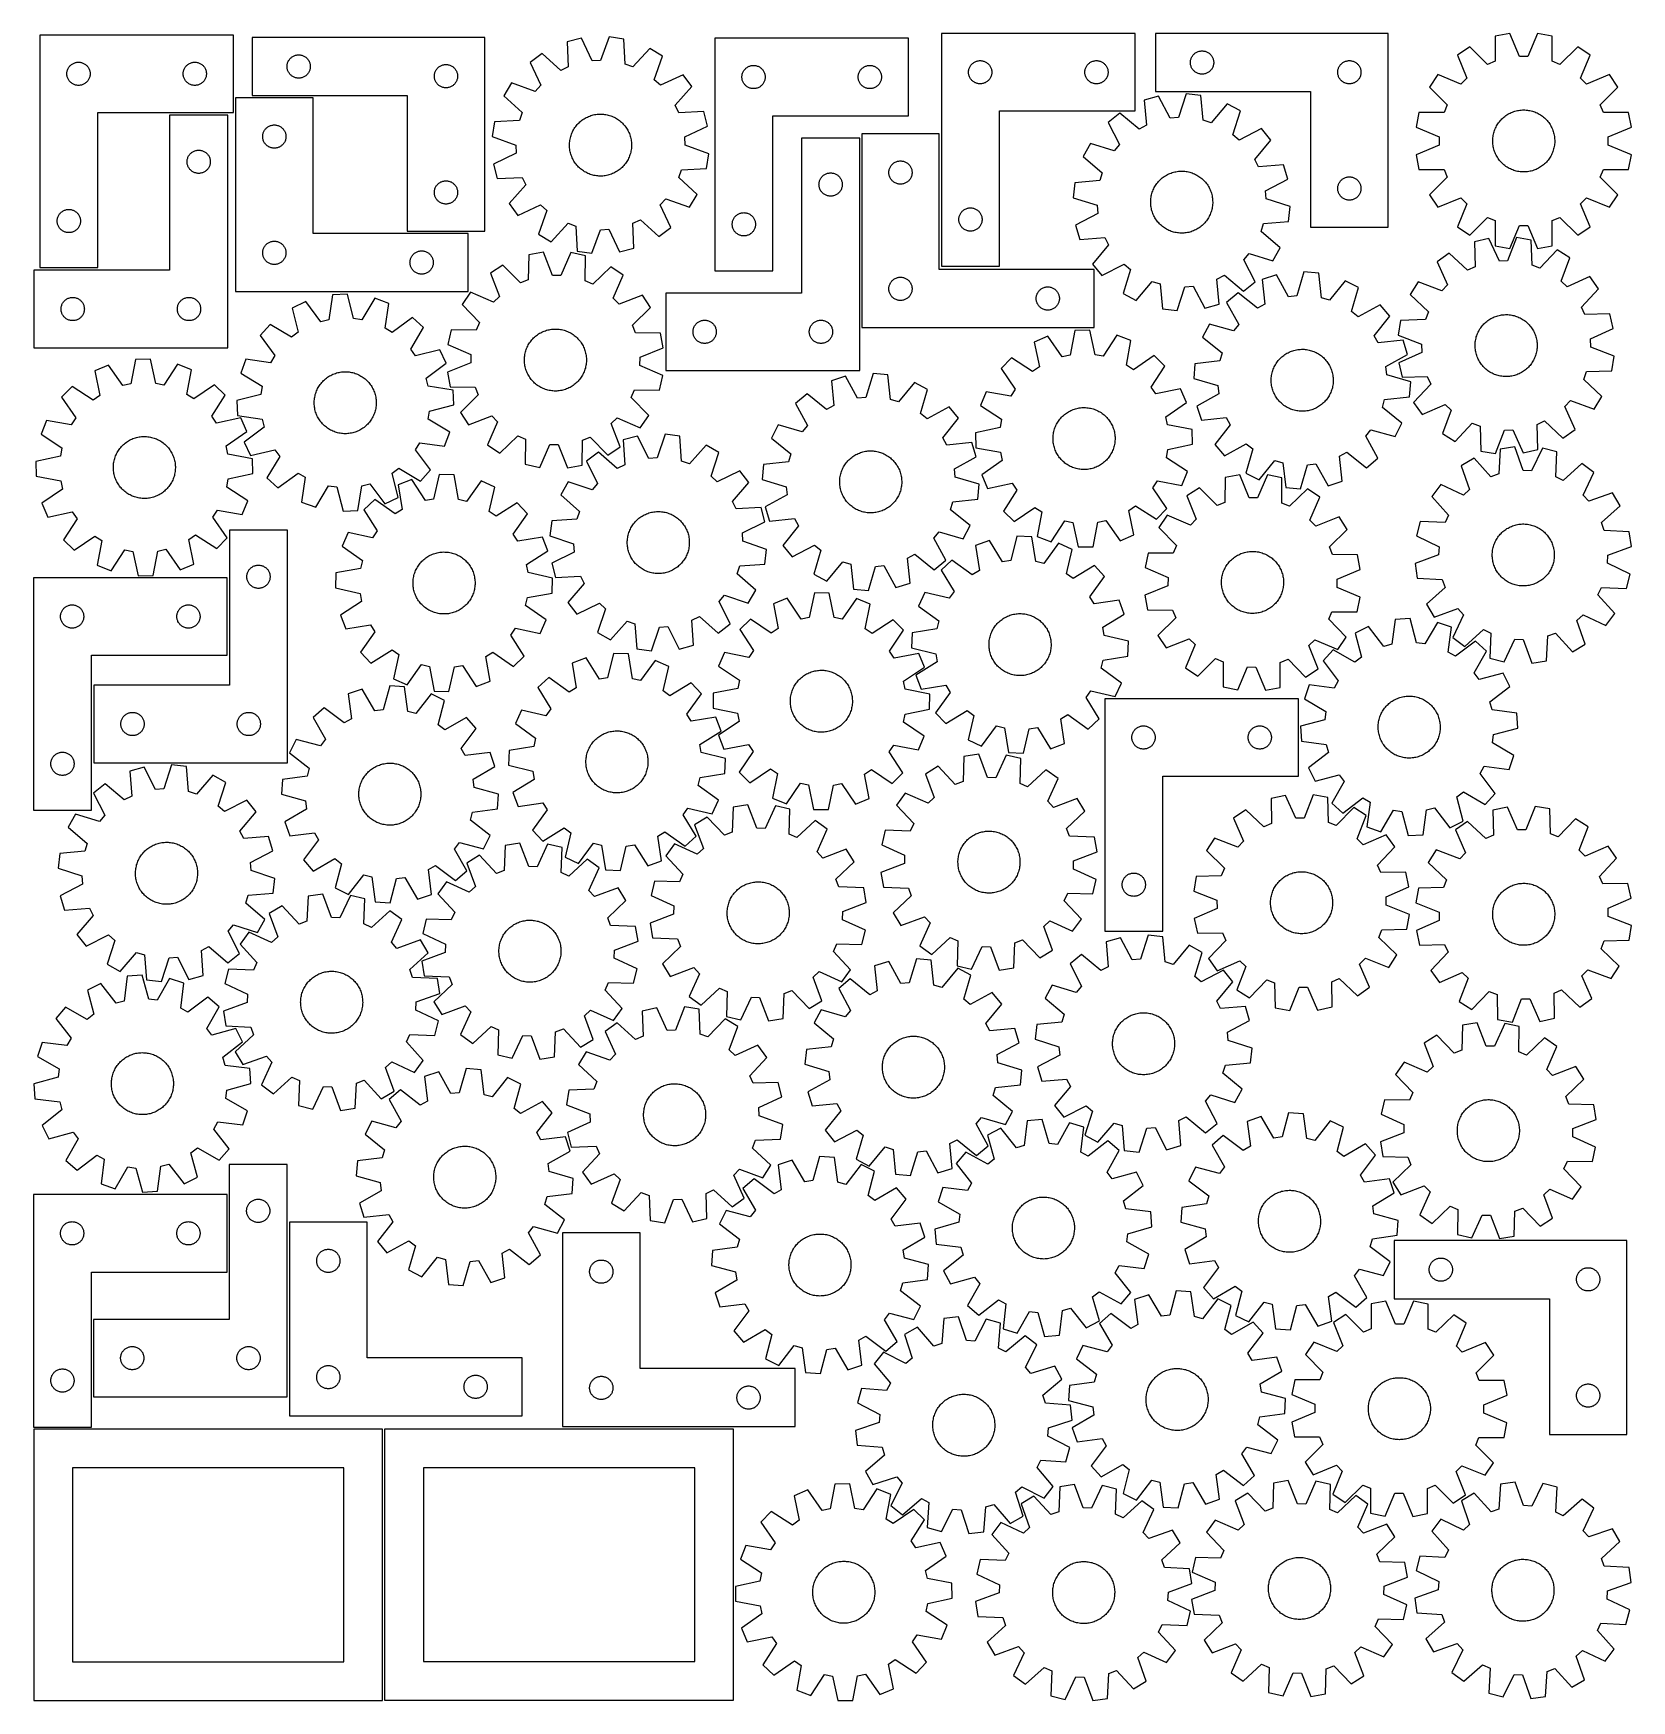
# Model space of a CAD drawing. Header units: millimetres. Extents: x 7 to 1243, y 7 to 1297.
import ezdxf

# ---------------------------------------------------------------- set-up
doc = ezdxf.new("R2010")
doc.units = ezdxf.units.MM
doc.layers.add('CUT', color=7, linetype='CONTINUOUS', true_color=0x000000)

msp = doc.modelspace()

# ---------------------------------------------------------------- linework, layer by layer
at = {"layer": 'CUT'}
for p, q in [((11.463829, 1296.041043), (11.463829, 1116.041043)), ((161.463829, 1296.041043), (11.463829, 1296.041043)), ((161.463829, 1236.041043), (161.463829, 1296.041043)), ((355.854275, 1294.188267), (175.854275, 1294.188267)), ((175.854275, 1294.188267), (175.854275, 1249.188267)), ((355.854275, 1144.188267), (355.854275, 1294.188267)), ((430.766756, 1293.540715), (419.573908, 1290.74686)), ((439.097136, 1276.046511), (430.766756, 1293.540715)), ((452.125065, 1294.572327), (445.519478, 1276.356712)), ((463.53507, 1292.870195), (452.125065, 1294.572327)), ((464.536597, 1273.51976), (463.53507, 1292.870195)), ((533.908715, 1293.516873), (533.908715, 1113.516873)), ((683.908715, 1293.516873), (533.908715, 1293.516873)), ((683.908715, 1233.516873), (683.908715, 1293.516873)), ((709.273583, 1297.224637), (709.273583, 1117.224637)), ((859.273583, 1297.224637), (709.273583, 1297.224637)), ((859.273583, 1237.224637), (859.273583, 1297.224637)), ((1055.024975, 1297.226842), (875.024975, 1297.226842)), ((875.024975, 1297.226842), (875.024975, 1252.226842)), ((1055.024975, 1147.226842), (1055.024975, 1297.226842)), ((1137.950454, 1295.086692), (1137.883914, 1275.71047)), ((1149.265024, 1297.337468), (1137.950454, 1295.086692)), ((1156.741969, 1279.46185), (1149.265024, 1297.337468)), ((1170.648232, 1297.337774), (1163.171797, 1279.461942)), ((1181.962866, 1295.087321), (1170.648232, 1297.337774)), ((1182.02996, 1275.711101), (1181.962866, 1295.087321)), ((205.087716, 1277.62238), (205.490314, 1278.052228)), ((205.490314, 1278.052228), (205.920162, 1278.454826)), ((205.920162, 1278.454826), (206.375422, 1278.828447)), ((206.375422, 1278.828447), (206.854142, 1279.171494)), ((206.854142, 1279.171494), (207.354275, 1279.482496)), ((207.354275, 1279.482496), (207.873676, 1279.760122)), ((207.873676, 1279.760122), (208.410124, 1280.003183)), ((208.410124, 1280.003183), (208.961319, 1280.210638)), ((208.961319, 1280.210638), (209.524903, 1280.3816)), ((209.524903, 1280.3816), (210.098462, 1280.515335)), ((210.098462, 1280.515335), (210.679539, 1280.611271)), ((210.679539, 1280.611271), (211.265646, 1280.668998)), ((211.265646, 1280.668998), (211.854275, 1280.688267)), ((211.854275, 1280.688267), (212.442903, 1280.668998)), ((212.442903, 1280.668998), (213.02901, 1280.611271)), ((213.02901, 1280.611271), (213.610087, 1280.515335)), ((213.610087, 1280.515335), (214.183646, 1280.3816)), ((214.183646, 1280.3816), (214.74723, 1280.210638)), ((214.74723, 1280.210638), (215.298425, 1280.003183)), ((215.298425, 1280.003183), (215.834873, 1279.760122)), ((215.834873, 1279.760122), (216.354275, 1279.482496)), ((216.354275, 1279.482496), (216.854407, 1279.171494)), ((216.854407, 1279.171494), (217.333127, 1278.828447)), ((217.333127, 1278.828447), (217.788387, 1278.454826)), ((217.788387, 1278.454826), (218.218236, 1278.052228)), ((218.218236, 1278.052228), (218.620833, 1277.62238)), ((400.236184, 1281.620304), (390.964503, 1274.755801)), ((414.627194, 1268.645666), (400.236184, 1281.620304)), ((419.573908, 1290.74686), (420.441955, 1271.389977)), ((483.662356, 1285.649809), (470.588775, 1271.348624)), ((493.552448, 1279.710825), (483.662356, 1285.649809)), ((487.072647, 1261.450086), (493.552448, 1279.710825)), ((902.502603, 1277.619797), (902.710059, 1278.170992)), ((902.710059, 1278.170992), (902.95312, 1278.70744)), ((902.95312, 1278.70744), (903.230746, 1279.226842)), ((903.230746, 1279.226842), (903.541748, 1279.726974)), ((903.541748, 1279.726974), (903.884795, 1280.205694)), ((903.884795, 1280.205694), (904.258416, 1280.660954)), ((904.258416, 1280.660954), (904.661014, 1281.090803)), ((904.661014, 1281.090803), (905.090862, 1281.4934)), ((905.090862, 1281.4934), (905.546122, 1281.867022)), ((905.546122, 1281.867022), (906.024843, 1282.210068)), ((906.024843, 1282.210068), (906.524975, 1282.52107)), ((906.524975, 1282.52107), (907.044376, 1282.798696)), ((907.044376, 1282.798696), (907.580824, 1283.041757)), ((907.580824, 1283.041757), (908.132019, 1283.249213)), ((908.132019, 1283.249213), (908.695603, 1283.420174)), ((908.695603, 1283.420174), (909.269162, 1283.553909)), ((909.269162, 1283.553909), (909.850239, 1283.649845)), ((909.850239, 1283.649845), (910.436346, 1283.707572)), ((910.436346, 1283.707572), (911.024975, 1283.726842)), ((911.024975, 1283.726842), (911.613603, 1283.707572)), ((911.613603, 1283.707572), (912.19971, 1283.649845)), ((912.19971, 1283.649845), (912.780788, 1283.553909)), ((912.780788, 1283.553909), (913.354346, 1283.420174)), ((913.354346, 1283.420174), (913.91793, 1283.249213)), ((913.91793, 1283.249213), (914.469126, 1283.041757)), ((914.469126, 1283.041757), (915.005573, 1282.798696)), ((915.005573, 1282.798696), (915.524975, 1282.52107)), ((915.524975, 1282.52107), (916.025107, 1282.210068)), ((916.025107, 1282.210068), (916.503827, 1281.867022)), ((916.503827, 1281.867022), (916.959087, 1281.4934)), ((916.959087, 1281.4934), (917.388936, 1281.090803)), ((917.388936, 1281.090803), (917.791533, 1280.660954)), ((917.791533, 1280.660954), (918.165155, 1280.205694)), ((918.165155, 1280.205694), (918.508201, 1279.726974)), ((918.508201, 1279.726974), (918.819203, 1279.226842)), ((918.819203, 1279.226842), (919.096829, 1278.70744)), ((919.096829, 1278.70744), (919.33989, 1278.170992)), ((919.33989, 1278.170992), (919.547346, 1277.619797)), ((1118.195063, 1286.90341), (1108.603098, 1280.494066)), ((1108.603098, 1280.494066), (1115.956582, 1262.567307)), ((1131.943562, 1273.249796), (1118.195063, 1286.90341)), ((1163.171797, 1279.461942), (1156.741969, 1279.46185)), ((1201.718491, 1286.904604), (1187.970382, 1273.250597)), ((1211.310639, 1280.495534), (1201.718491, 1286.904604)), ((1203.957668, 1262.568565), (1211.310639, 1280.495534)), ((32.463829, 1266.041043), (32.483099, 1266.629671)), ((32.483099, 1265.452415), (32.463829, 1266.041043)), ((32.483099, 1266.629671), (32.540826, 1267.215779)), ((32.540826, 1264.866307), (32.483099, 1265.452415)), ((32.540826, 1267.215779), (32.636762, 1267.796856)), ((32.636762, 1267.796856), (32.770497, 1268.370414)), ((32.770497, 1268.370414), (32.941458, 1268.933998)), ((32.941458, 1268.933998), (33.148914, 1269.485194)), ((33.148914, 1269.485194), (33.391975, 1270.021641)), ((33.391975, 1270.021641), (33.669601, 1270.541043)), ((33.669601, 1270.541043), (33.980603, 1271.041175)), ((33.980603, 1271.041175), (34.323649, 1271.519896)), ((34.323649, 1271.519896), (34.697271, 1271.975155)), ((34.697271, 1271.975155), (35.099868, 1272.405004)), ((35.099868, 1272.405004), (35.529717, 1272.807601)), ((35.529717, 1272.807601), (35.984977, 1273.181223)), ((35.984977, 1273.181223), (36.463697, 1273.524269)), ((36.463697, 1273.524269), (36.963829, 1273.835272)), ((36.963829, 1273.835272), (37.483231, 1274.112898)), ((37.483231, 1274.112898), (38.019679, 1274.355959)), ((38.019679, 1274.355959), (38.570874, 1274.563414)), ((38.570874, 1274.563414), (39.134458, 1274.734375)), ((39.134458, 1274.734375), (39.708017, 1274.86811)), ((39.708017, 1274.86811), (40.289094, 1274.964047)), ((40.289094, 1274.964047), (40.875201, 1275.021773)), ((40.875201, 1275.021773), (41.463829, 1275.041043)), ((41.463829, 1275.041043), (42.052458, 1275.021773)), ((42.052458, 1275.021773), (42.638565, 1274.964047)), ((42.638565, 1274.964047), (43.219642, 1274.86811)), ((43.219642, 1274.86811), (43.793201, 1274.734375)), ((43.793201, 1274.734375), (44.356785, 1274.563414)), ((44.356785, 1274.563414), (44.90798, 1274.355959)), ((44.90798, 1274.355959), (45.444428, 1274.112898)), ((45.444428, 1274.112898), (45.963829, 1273.835272)), ((45.963829, 1273.835272), (46.463962, 1273.524269)), ((46.463962, 1273.524269), (46.942682, 1273.181223)), ((46.942682, 1273.181223), (47.397942, 1272.807601)), ((47.397942, 1272.807601), (47.827791, 1272.405004)), ((47.827791, 1272.405004), (48.230388, 1271.975155)), ((48.230388, 1271.975155), (48.60401, 1271.519896)), ((48.60401, 1271.519896), (48.947056, 1271.041175)), ((48.947056, 1271.041175), (49.258058, 1270.541043)), ((49.258058, 1270.541043), (49.535684, 1270.021641)), ((49.535684, 1270.021641), (49.778745, 1269.485194)), ((49.778745, 1269.485194), (49.986201, 1268.933998)), ((49.986201, 1268.933998), (50.157162, 1268.370414)), ((50.157162, 1268.370414), (50.290897, 1267.796856)), ((50.290897, 1267.796856), (50.386833, 1267.215779)), ((50.386833, 1267.215779), (50.44456, 1266.629671)), ((50.44456, 1265.452415), (50.386833, 1264.866307)), ((50.44456, 1266.629671), (50.463829, 1266.041043)), ((50.463829, 1266.041043), (50.44456, 1265.452415)), ((122.463829, 1266.041043), (122.483099, 1266.629671)), ((122.483099, 1265.452415), (122.463829, 1266.041043)), ((122.483099, 1266.629671), (122.540826, 1267.215779)), ((122.540826, 1264.866307), (122.483099, 1265.452415)), ((122.540826, 1267.215779), (122.636762, 1267.796856)), ((122.636762, 1267.796856), (122.770497, 1268.370414)), ((122.770497, 1268.370414), (122.941458, 1268.933998)), ((122.941458, 1268.933998), (123.148914, 1269.485194)), ((123.148914, 1269.485194), (123.391975, 1270.021641)), ((123.391975, 1270.021641), (123.669601, 1270.541043)), ((123.669601, 1270.541043), (123.980603, 1271.041175)), ((123.980603, 1271.041175), (124.323649, 1271.519896)), ((124.323649, 1271.519896), (124.697271, 1271.975155)), ((124.697271, 1271.975155), (125.099868, 1272.405004)), ((125.099868, 1272.405004), (125.529717, 1272.807601)), ((125.529717, 1272.807601), (125.984977, 1273.181223)), ((125.984977, 1273.181223), (126.463697, 1273.524269)), ((126.463697, 1273.524269), (126.963829, 1273.835272)), ((126.963829, 1273.835272), (127.483231, 1274.112898)), ((127.483231, 1274.112898), (128.019679, 1274.355959)), ((128.019679, 1274.355959), (128.570874, 1274.563414)), ((128.570874, 1274.563414), (129.134458, 1274.734375)), ((129.134458, 1274.734375), (129.708017, 1274.86811)), ((129.708017, 1274.86811), (130.289094, 1274.964047)), ((130.289094, 1274.964047), (130.875201, 1275.021773)), ((130.875201, 1275.021773), (131.463829, 1275.041043)), ((131.463829, 1275.041043), (132.052458, 1275.021773)), ((132.052458, 1275.021773), (132.638565, 1274.964047)), ((132.638565, 1274.964047), (133.219642, 1274.86811)), ((133.219642, 1274.86811), (133.793201, 1274.734375)), ((133.793201, 1274.734375), (134.356785, 1274.563414)), ((134.356785, 1274.563414), (134.90798, 1274.355959)), ((134.90798, 1274.355959), (135.444428, 1274.112898)), ((135.444428, 1274.112898), (135.963829, 1273.835272)), ((135.963829, 1273.835272), (136.463962, 1273.524269)), ((136.463962, 1273.524269), (136.942682, 1273.181223)), ((136.942682, 1273.181223), (137.397942, 1272.807601)), ((137.397942, 1272.807601), (137.827791, 1272.405004)), ((137.827791, 1272.405004), (138.230388, 1271.975155)), ((138.230388, 1271.975155), (138.60401, 1271.519896)), ((138.60401, 1271.519896), (138.947056, 1271.041175)), ((138.947056, 1271.041175), (139.258058, 1270.541043)), ((139.258058, 1270.541043), (139.535684, 1270.021641)), ((139.535684, 1270.021641), (139.778745, 1269.485194)), ((139.778745, 1269.485194), (139.986201, 1268.933998)), ((139.986201, 1268.933998), (140.157162, 1268.370414)), ((140.157162, 1268.370414), (140.290897, 1267.796856)), ((140.290897, 1267.796856), (140.386833, 1267.215779)), ((140.386833, 1267.215779), (140.44456, 1266.629671)), ((140.44456, 1265.452415), (140.386833, 1264.866307)), ((140.44456, 1266.629671), (140.463829, 1266.041043)), ((140.463829, 1266.041043), (140.44456, 1265.452415)), ((202.854275, 1271.688267), (202.873544, 1272.276895)), ((202.873544, 1271.099639), (202.854275, 1271.688267)), ((202.873544, 1272.276895), (202.931271, 1272.863003)), ((202.931271, 1270.513532), (202.873544, 1271.099639)), ((202.931271, 1272.863003), (203.027207, 1273.44408)), ((203.027207, 1269.932454), (202.931271, 1270.513532)), ((203.027207, 1273.44408), (203.160942, 1274.017639)), ((203.160942, 1269.358896), (203.027207, 1269.932454)), ((203.160942, 1274.017639), (203.331903, 1274.581223)), ((203.331903, 1268.795312), (203.160942, 1269.358896)), ((203.331903, 1274.581223), (203.539359, 1275.132418)), ((203.539359, 1268.244116), (203.331903, 1268.795312)), ((203.539359, 1275.132418), (203.78242, 1275.668866)), ((203.78242, 1267.707669), (203.539359, 1268.244116)), ((203.78242, 1275.668866), (204.060046, 1276.188267)), ((204.060046, 1267.188267), (203.78242, 1267.707669)), ((204.060046, 1276.188267), (204.371048, 1276.688399)), ((204.371048, 1266.688135), (204.060046, 1267.188267)), ((204.371048, 1276.688399), (204.714094, 1277.16712)), ((204.714094, 1266.209414), (204.371048, 1266.688135)), ((204.714094, 1277.16712), (205.087716, 1277.62238)), ((205.087716, 1265.754155), (204.714094, 1266.209414)), ((205.490314, 1265.324306), (205.087716, 1265.754155)), ((205.920162, 1264.921709), (205.490314, 1265.324306)), ((218.218236, 1265.324306), (217.788387, 1264.921709)), ((218.620833, 1265.754155), (218.218236, 1265.324306)), ((218.620833, 1277.62238), (218.994455, 1277.16712)), ((218.994455, 1266.209414), (218.620833, 1265.754155)), ((218.994455, 1277.16712), (219.337501, 1276.688399)), ((219.337501, 1266.688135), (218.994455, 1266.209414)), ((219.337501, 1276.688399), (219.648503, 1276.188267)), ((219.648503, 1267.188267), (219.337501, 1266.688135)), ((219.648503, 1276.188267), (219.926129, 1275.668866)), ((219.926129, 1267.707669), (219.648503, 1267.188267)), ((219.926129, 1275.668866), (220.16919, 1275.132418)), ((220.16919, 1268.244116), (219.926129, 1267.707669)), ((220.16919, 1275.132418), (220.376646, 1274.581223)), ((220.376646, 1268.795312), (220.16919, 1268.244116)), ((220.376646, 1274.581223), (220.547607, 1274.017639)), ((220.547607, 1269.358896), (220.376646, 1268.795312)), ((220.547607, 1274.017639), (220.681342, 1273.44408)), ((220.681342, 1269.932454), (220.547607, 1269.358896)), ((220.681342, 1273.44408), (220.777278, 1272.863003)), ((220.777278, 1270.513532), (220.681342, 1269.932454)), ((220.777278, 1272.863003), (220.835005, 1272.276895)), ((220.835005, 1271.099639), (220.777278, 1270.513532)), ((220.835005, 1272.276895), (220.854275, 1271.688267)), ((220.854275, 1271.688267), (220.835005, 1271.099639)), ((316.873544, 1264.776895), (316.931271, 1265.363003)), ((316.931271, 1265.363003), (317.027207, 1265.94408)), ((317.027207, 1265.94408), (317.160942, 1266.517639)), ((317.160942, 1266.517639), (317.331903, 1267.081223)), ((317.331903, 1267.081223), (317.539359, 1267.632418)), ((317.539359, 1267.632418), (317.78242, 1268.168866)), ((317.78242, 1268.168866), (318.060046, 1268.688267)), ((318.060046, 1268.688267), (318.371048, 1269.188399)), ((318.371048, 1269.188399), (318.714094, 1269.66712)), ((318.714094, 1269.66712), (319.087716, 1270.12238)), ((319.087716, 1270.12238), (319.490314, 1270.552228)), ((319.490314, 1270.552228), (319.920162, 1270.954826)), ((319.920162, 1270.954826), (320.375422, 1271.328447)), ((320.375422, 1271.328447), (320.854142, 1271.671494)), ((320.854142, 1271.671494), (321.354275, 1271.982496)), ((321.354275, 1271.982496), (321.873676, 1272.260122)), ((321.873676, 1272.260122), (322.410124, 1272.503183)), ((322.410124, 1272.503183), (322.961319, 1272.710638)), ((322.961319, 1272.710638), (323.524903, 1272.8816)), ((323.524903, 1272.8816), (324.098462, 1273.015335)), ((324.098462, 1273.015335), (324.679539, 1273.111271)), ((324.679539, 1273.111271), (325.265646, 1273.168998)), ((325.265646, 1273.168998), (325.854275, 1273.188267)), ((325.854275, 1273.188267), (326.442903, 1273.168998)), ((326.442903, 1273.168998), (327.02901, 1273.111271)), ((327.02901, 1273.111271), (327.610087, 1273.015335)), ((327.610087, 1273.015335), (328.183646, 1272.8816)), ((328.183646, 1272.8816), (328.74723, 1272.710638)), ((328.74723, 1272.710638), (329.298425, 1272.503183)), ((329.298425, 1272.503183), (329.834873, 1272.260122)), ((329.834873, 1272.260122), (330.354275, 1271.982496)), ((330.354275, 1271.982496), (330.854407, 1271.671494)), ((330.854407, 1271.671494), (331.333127, 1271.328447)), ((331.333127, 1271.328447), (331.788387, 1270.954826)), ((331.788387, 1270.954826), (332.218236, 1270.552228)), ((332.218236, 1270.552228), (332.620833, 1270.12238)), ((332.620833, 1270.12238), (332.994455, 1269.66712)), ((332.994455, 1269.66712), (333.337501, 1269.188399)), ((333.337501, 1269.188399), (333.648503, 1268.688267)), ((333.648503, 1268.688267), (333.926129, 1268.168866)), ((333.926129, 1268.168866), (334.16919, 1267.632418)), ((334.16919, 1267.632418), (334.376646, 1267.081223)), ((334.376646, 1267.081223), (334.547607, 1266.517639)), ((334.547607, 1266.517639), (334.681342, 1265.94408)), ((334.681342, 1265.94408), (334.777278, 1265.363003)), ((334.777278, 1265.363003), (334.835005, 1264.776895)), ((390.964503, 1274.755801), (399.174032, 1257.20456)), ((420.441955, 1271.389977), (414.627194, 1268.645666)), ((445.519478, 1276.356712), (439.097136, 1276.046511)), ((470.588775, 1271.348624), (464.536597, 1273.51976)), ((509.384514, 1265.337679), (491.833273, 1257.12815)), ((516.249017, 1256.065998), (509.384514, 1265.337679)), ((554.985711, 1264.691609), (555.081647, 1265.272686)), ((555.081647, 1265.272686), (555.215382, 1265.846244)), ((555.215382, 1265.846244), (555.386344, 1266.409828)), ((555.386344, 1266.409828), (555.593799, 1266.961024)), ((555.593799, 1266.961024), (555.83686, 1267.497471)), ((555.83686, 1267.497471), (556.114486, 1268.016873)), ((556.114486, 1268.016873), (556.425488, 1268.517005)), ((556.425488, 1268.517005), (556.768535, 1268.995726)), ((556.768535, 1268.995726), (557.142156, 1269.450985)), ((557.142156, 1269.450985), (557.544754, 1269.880834)), ((557.544754, 1269.880834), (557.974602, 1270.283431)), ((557.974602, 1270.283431), (558.429862, 1270.657053)), ((558.429862, 1270.657053), (558.908583, 1271.000099)), ((558.908583, 1271.000099), (559.408715, 1271.311102)), ((559.408715, 1271.311102), (559.928117, 1271.588728)), ((559.928117, 1271.588728), (560.464564, 1271.831789)), ((560.464564, 1271.831789), (561.01576, 1272.039244)), ((561.01576, 1272.039244), (561.579343, 1272.210205)), ((561.579343, 1272.210205), (562.152902, 1272.343941)), ((562.152902, 1272.343941), (562.733979, 1272.439877)), ((562.733979, 1272.439877), (563.320087, 1272.497603)), ((563.320087, 1272.497603), (563.908715, 1272.516873)), ((563.908715, 1272.516873), (564.497343, 1272.497603)), ((564.497343, 1272.497603), (565.08345, 1272.439877)), ((565.08345, 1272.439877), (565.664528, 1272.343941)), ((565.664528, 1272.343941), (566.238086, 1272.210205)), ((566.238086, 1272.210205), (566.80167, 1272.039244)), ((566.80167, 1272.039244), (567.352866, 1271.831789)), ((567.352866, 1271.831789), (567.889313, 1271.588728)), ((567.889313, 1271.588728), (568.408715, 1271.311102)), ((568.408715, 1271.311102), (568.908847, 1271.000099)), ((568.908847, 1271.000099), (569.387568, 1270.657053)), ((569.387568, 1270.657053), (569.842827, 1270.283431)), ((569.842827, 1270.283431), (570.272676, 1269.880834)), ((570.272676, 1269.880834), (570.675273, 1269.450985)), ((570.675273, 1269.450985), (571.048895, 1268.995726)), ((571.048895, 1268.995726), (571.391941, 1268.517005)), ((571.391941, 1268.517005), (571.702943, 1268.016873)), ((571.702943, 1268.016873), (571.980569, 1267.497471)), ((571.980569, 1267.497471), (572.223631, 1266.961024)), ((572.223631, 1266.961024), (572.431086, 1266.409828)), ((572.431086, 1266.409828), (572.602047, 1265.846244)), ((572.602047, 1265.846244), (572.735782, 1265.272686)), ((572.735782, 1265.272686), (572.831719, 1264.691609)), ((644.985711, 1264.691609), (645.081647, 1265.272686)), ((645.081647, 1265.272686), (645.215382, 1265.846244)), ((645.215382, 1265.846244), (645.386344, 1266.409828)), ((645.386344, 1266.409828), (645.593799, 1266.961024)), ((645.593799, 1266.961024), (645.83686, 1267.497471)), ((645.83686, 1267.497471), (646.114486, 1268.016873)), ((646.114486, 1268.016873), (646.425488, 1268.517005)), ((646.425488, 1268.517005), (646.768535, 1268.995726)), ((646.768535, 1268.995726), (647.142156, 1269.450985)), ((647.142156, 1269.450985), (647.544754, 1269.880834)), ((647.544754, 1269.880834), (647.974602, 1270.283431)), ((647.974602, 1270.283431), (648.429862, 1270.657053)), ((648.429862, 1270.657053), (648.908583, 1271.000099)), ((648.908583, 1271.000099), (649.408715, 1271.311102)), ((649.408715, 1271.311102), (649.928117, 1271.588728)), ((649.928117, 1271.588728), (650.464564, 1271.831789)), ((650.464564, 1271.831789), (651.01576, 1272.039244)), ((651.01576, 1272.039244), (651.579343, 1272.210205)), ((651.579343, 1272.210205), (652.152902, 1272.343941)), ((652.152902, 1272.343941), (652.733979, 1272.439877)), ((652.733979, 1272.439877), (653.320087, 1272.497603)), ((653.320087, 1272.497603), (653.908715, 1272.516873)), ((653.908715, 1272.516873), (654.497343, 1272.497603)), ((654.497343, 1272.497603), (655.08345, 1272.439877)), ((655.08345, 1272.439877), (655.664528, 1272.343941)), ((655.664528, 1272.343941), (656.238086, 1272.210205)), ((656.238086, 1272.210205), (656.80167, 1272.039244)), ((656.80167, 1272.039244), (657.352866, 1271.831789)), ((657.352866, 1271.831789), (657.889313, 1271.588728)), ((657.889313, 1271.588728), (658.408715, 1271.311102)), ((658.408715, 1271.311102), (658.908847, 1271.000099)), ((658.908847, 1271.000099), (659.387568, 1270.657053)), ((659.387568, 1270.657053), (659.842827, 1270.283431)), ((659.842827, 1270.283431), (660.272676, 1269.880834)), ((660.272676, 1269.880834), (660.675273, 1269.450985)), ((660.675273, 1269.450985), (661.048895, 1268.995726)), ((661.048895, 1268.995726), (661.391941, 1268.517005)), ((661.391941, 1268.517005), (661.702943, 1268.016873)), ((661.702943, 1268.016873), (661.980569, 1267.497471)), ((661.980569, 1267.497471), (662.223631, 1266.961024)), ((662.223631, 1266.961024), (662.431086, 1266.409828)), ((662.431086, 1266.409828), (662.602047, 1265.846244)), ((662.602047, 1265.846244), (662.735782, 1265.272686)), ((662.735782, 1265.272686), (662.831719, 1264.691609)), ((730.273583, 1267.224637), (730.292853, 1267.813265)), ((730.292853, 1266.636008), (730.273583, 1267.224637)), ((730.292853, 1267.813265), (730.350579, 1268.399372)), ((730.350579, 1266.049901), (730.292853, 1266.636008)), ((730.350579, 1268.399372), (730.446515, 1268.98045)), ((730.446515, 1265.468824), (730.350579, 1266.049901)), ((730.446515, 1268.98045), (730.58025, 1269.554008)), ((730.58025, 1264.895265), (730.446515, 1265.468824)), ((730.58025, 1269.554008), (730.751212, 1270.117592)), ((730.751212, 1270.117592), (730.958667, 1270.668788)), ((730.958667, 1270.668788), (731.201728, 1271.205235)), ((731.201728, 1271.205235), (731.479354, 1271.724637)), ((731.479354, 1271.724637), (731.790356, 1272.224769)), ((731.790356, 1272.224769), (732.133403, 1272.70349)), ((732.133403, 1272.70349), (732.507025, 1273.158749)), ((732.507025, 1273.158749), (732.909622, 1273.588598)), ((732.909622, 1273.588598), (733.339471, 1273.991195)), ((733.339471, 1273.991195), (733.79473, 1274.364817)), ((733.79473, 1274.364817), (734.273451, 1274.707863)), ((734.273451, 1274.707863), (734.773583, 1275.018865)), ((734.773583, 1275.018865), (735.292985, 1275.296491)), ((735.292985, 1275.296491), (735.829432, 1275.539552)), ((735.829432, 1275.539552), (736.380628, 1275.747008)), ((736.380628, 1275.747008), (736.944212, 1275.917969)), ((736.944212, 1275.917969), (737.51777, 1276.051704)), ((737.51777, 1276.051704), (738.098847, 1276.14764)), ((738.098847, 1276.14764), (738.684955, 1276.205367)), ((738.684955, 1276.205367), (739.273583, 1276.224637)), ((739.273583, 1276.224637), (739.862211, 1276.205367)), ((739.862211, 1276.205367), (740.448319, 1276.14764)), ((740.448319, 1276.14764), (741.029396, 1276.051704)), ((741.029396, 1276.051704), (741.602954, 1275.917969)), ((741.602954, 1275.917969), (742.166538, 1275.747008)), ((742.166538, 1275.747008), (742.717734, 1275.539552)), ((742.717734, 1275.539552), (743.254181, 1275.296491)), ((743.254181, 1275.296491), (743.773583, 1275.018865)), ((743.773583, 1275.018865), (744.273715, 1274.707863)), ((744.273715, 1274.707863), (744.752436, 1274.364817)), ((744.752436, 1274.364817), (745.207695, 1273.991195)), ((745.207695, 1273.991195), (745.637544, 1273.588598)), ((745.637544, 1273.588598), (746.040141, 1273.158749)), ((746.040141, 1273.158749), (746.413763, 1272.70349)), ((746.413763, 1272.70349), (746.756809, 1272.224769)), ((746.756809, 1272.224769), (747.067812, 1271.724637)), ((747.067812, 1271.724637), (747.345438, 1271.205235)), ((747.345438, 1271.205235), (747.588499, 1270.668788)), ((747.588499, 1270.668788), (747.795954, 1270.117592)), ((747.795954, 1270.117592), (747.966915, 1269.554008)), ((747.966915, 1269.554008), (748.10065, 1268.98045)), ((748.10065, 1265.468824), (747.966915, 1264.895265)), ((748.10065, 1268.98045), (748.196587, 1268.399372)), ((748.196587, 1266.049901), (748.10065, 1265.468824)), ((748.196587, 1268.399372), (748.254313, 1267.813265)), ((748.254313, 1266.636008), (748.196587, 1266.049901)), ((748.254313, 1267.813265), (748.273583, 1267.224637)), ((748.273583, 1267.224637), (748.254313, 1266.636008)), ((820.273583, 1267.224637), (820.292853, 1267.813265)), ((820.292853, 1266.636008), (820.273583, 1267.224637)), ((820.292853, 1267.813265), (820.350579, 1268.399372)), ((820.350579, 1266.049901), (820.292853, 1266.636008)), ((820.350579, 1268.399372), (820.446515, 1268.98045)), ((820.446515, 1265.468824), (820.350579, 1266.049901)), ((820.446515, 1268.98045), (820.58025, 1269.554008)), ((820.58025, 1264.895265), (820.446515, 1265.468824)), ((820.58025, 1269.554008), (820.751212, 1270.117592)), ((820.751212, 1270.117592), (820.958667, 1270.668788)), ((820.958667, 1270.668788), (821.201728, 1271.205235)), ((821.201728, 1271.205235), (821.479354, 1271.724637)), ((821.479354, 1271.724637), (821.790356, 1272.224769)), ((821.790356, 1272.224769), (822.133403, 1272.70349)), ((822.133403, 1272.70349), (822.507025, 1273.158749)), ((822.507025, 1273.158749), (822.909622, 1273.588598)), ((822.909622, 1273.588598), (823.339471, 1273.991195)), ((823.339471, 1273.991195), (823.79473, 1274.364817)), ((823.79473, 1274.364817), (824.273451, 1274.707863)), ((824.273451, 1274.707863), (824.773583, 1275.018865)), ((824.773583, 1275.018865), (825.292985, 1275.296491)), ((825.292985, 1275.296491), (825.829432, 1275.539552)), ((825.829432, 1275.539552), (826.380628, 1275.747008)), ((826.380628, 1275.747008), (826.944212, 1275.917969)), ((826.944212, 1275.917969), (827.51777, 1276.051704)), ((827.51777, 1276.051704), (828.098847, 1276.14764)), ((828.098847, 1276.14764), (828.684955, 1276.205367)), ((828.684955, 1276.205367), (829.273583, 1276.224637)), ((829.273583, 1276.224637), (829.862211, 1276.205367)), ((829.862211, 1276.205367), (830.448319, 1276.14764)), ((830.448319, 1276.14764), (831.029396, 1276.051704)), ((831.029396, 1276.051704), (831.602954, 1275.917969)), ((831.602954, 1275.917969), (832.166538, 1275.747008)), ((832.166538, 1275.747008), (832.717734, 1275.539552)), ((832.717734, 1275.539552), (833.254181, 1275.296491)), ((833.254181, 1275.296491), (833.773583, 1275.018865)), ((833.773583, 1275.018865), (834.273715, 1274.707863)), ((834.273715, 1274.707863), (834.752436, 1274.364817)), ((834.752436, 1274.364817), (835.207695, 1273.991195)), ((835.207695, 1273.991195), (835.637544, 1273.588598)), ((835.637544, 1273.588598), (836.040141, 1273.158749)), ((836.040141, 1273.158749), (836.413763, 1272.70349)), ((836.413763, 1272.70349), (836.756809, 1272.224769)), ((836.756809, 1272.224769), (837.067812, 1271.724637)), ((837.067812, 1271.724637), (837.345438, 1271.205235)), ((837.345438, 1271.205235), (837.588499, 1270.668788)), ((837.588499, 1270.668788), (837.795954, 1270.117592)), ((837.795954, 1270.117592), (837.966915, 1269.554008)), ((837.966915, 1269.554008), (838.10065, 1268.98045)), ((838.10065, 1265.468824), (837.966915, 1264.895265)), ((838.10065, 1268.98045), (838.196587, 1268.399372)), ((838.196587, 1266.049901), (838.10065, 1265.468824)), ((838.196587, 1268.399372), (838.254313, 1267.813265)), ((838.254313, 1266.636008), (838.196587, 1266.049901)), ((838.254313, 1267.813265), (838.273583, 1267.224637)), ((838.273583, 1267.224637), (838.254313, 1266.636008)), ((902.024975, 1274.726842), (902.044244, 1275.31547)), ((902.044244, 1274.138213), (902.024975, 1274.726842)), ((902.044244, 1275.31547), (902.101971, 1275.901577)), ((902.101971, 1273.552106), (902.044244, 1274.138213)), ((902.101971, 1275.901577), (902.197907, 1276.482654)), ((902.197907, 1272.971029), (902.101971, 1273.552106)), ((902.197907, 1276.482654), (902.331642, 1277.056213)), ((902.331642, 1272.39747), (902.197907, 1272.971029)), ((902.331642, 1277.056213), (902.502603, 1277.619797)), ((902.502603, 1271.833886), (902.331642, 1272.39747)), ((902.710059, 1271.282691), (902.502603, 1271.833886)), ((902.95312, 1270.746243), (902.710059, 1271.282691)), ((903.230746, 1270.226842), (902.95312, 1270.746243)), ((903.541748, 1269.726709), (903.230746, 1270.226842)), ((903.884795, 1269.247989), (903.541748, 1269.726709)), ((904.258416, 1268.792729), (903.884795, 1269.247989)), ((904.661014, 1268.362881), (904.258416, 1268.792729)), ((905.090862, 1267.960283), (904.661014, 1268.362881)), ((905.546122, 1267.586661), (905.090862, 1267.960283)), ((906.024843, 1267.243615), (905.546122, 1267.586661)), ((906.524975, 1266.932613), (906.024843, 1267.243615)), ((907.044376, 1266.654987), (906.524975, 1266.932613)), ((907.580824, 1266.411926), (907.044376, 1266.654987)), ((908.132019, 1266.20447), (907.580824, 1266.411926)), ((908.695603, 1266.033509), (908.132019, 1266.20447)), ((909.269162, 1265.899774), (908.695603, 1266.033509)), ((909.850239, 1265.803838), (909.269162, 1265.899774)), ((910.436346, 1265.746111), (909.850239, 1265.803838)), ((911.024975, 1265.726842), (910.436346, 1265.746111)), ((911.613603, 1265.746111), (911.024975, 1265.726842)), ((912.19971, 1265.803838), (911.613603, 1265.746111)), ((912.780788, 1265.899774), (912.19971, 1265.803838)), ((913.354346, 1266.033509), (912.780788, 1265.899774)), ((913.91793, 1266.20447), (913.354346, 1266.033509)), ((914.469126, 1266.411926), (913.91793, 1266.20447)), ((915.005573, 1266.654987), (914.469126, 1266.411926)), ((915.524975, 1266.932613), (915.005573, 1266.654987)), ((916.025107, 1267.243615), (915.524975, 1266.932613)), ((916.503827, 1267.586661), (916.025107, 1267.243615)), ((916.959087, 1267.960283), (916.503827, 1267.586661)), ((917.388936, 1268.362881), (916.959087, 1267.960283)), ((917.791533, 1268.792729), (917.388936, 1268.362881)), ((918.165155, 1269.247989), (917.791533, 1268.792729)), ((918.508201, 1269.726709), (918.165155, 1269.247989)), ((918.819203, 1270.226842), (918.508201, 1269.726709)), ((919.096829, 1270.746243), (918.819203, 1270.226842)), ((919.33989, 1271.282691), (919.096829, 1270.746243)), ((919.547346, 1271.833886), (919.33989, 1271.282691)), ((919.547346, 1277.619797), (919.718307, 1277.056213)), ((919.718307, 1272.39747), (919.547346, 1271.833886)), ((919.718307, 1277.056213), (919.852042, 1276.482654)), ((919.852042, 1272.971029), (919.718307, 1272.39747)), ((919.852042, 1276.482654), (919.947978, 1275.901577)), ((919.947978, 1273.552106), (919.852042, 1272.971029)), ((919.947978, 1275.901577), (920.005705, 1275.31547)), ((920.005705, 1274.138213), (919.947978, 1273.552106)), ((920.005705, 1275.31547), (920.024975, 1274.726842)), ((920.024975, 1274.726842), (920.005705, 1274.138213)), ((1016.024975, 1267.226842), (1016.044244, 1267.81547)), ((1016.044244, 1266.638213), (1016.024975, 1267.226842)), ((1016.044244, 1267.81547), (1016.101971, 1268.401577)), ((1016.101971, 1266.052106), (1016.044244, 1266.638213)), ((1016.101971, 1268.401577), (1016.197907, 1268.982654)), ((1016.197907, 1265.471029), (1016.101971, 1266.052106)), ((1016.197907, 1268.982654), (1016.331642, 1269.556213)), ((1016.331642, 1264.89747), (1016.197907, 1265.471029)), ((1016.331642, 1269.556213), (1016.502603, 1270.119797)), ((1016.502603, 1270.119797), (1016.710059, 1270.670992)), ((1016.710059, 1270.670992), (1016.95312, 1271.20744)), ((1016.95312, 1271.20744), (1017.230746, 1271.726842)), ((1017.230746, 1271.726842), (1017.541748, 1272.226974)), ((1017.541748, 1272.226974), (1017.884795, 1272.705694)), ((1017.884795, 1272.705694), (1018.258416, 1273.160954)), ((1018.258416, 1273.160954), (1018.661014, 1273.590803)), ((1018.661014, 1273.590803), (1019.090862, 1273.9934)), ((1019.090862, 1273.9934), (1019.546122, 1274.367022)), ((1019.546122, 1274.367022), (1020.024843, 1274.710068)), ((1020.024843, 1274.710068), (1020.524975, 1275.02107)), ((1020.524975, 1275.02107), (1021.044376, 1275.298696)), ((1021.044376, 1275.298696), (1021.580824, 1275.541757)), ((1021.580824, 1275.541757), (1022.132019, 1275.749213)), ((1022.132019, 1275.749213), (1022.695603, 1275.920174)), ((1022.695603, 1275.920174), (1023.269162, 1276.053909)), ((1023.269162, 1276.053909), (1023.850239, 1276.149845)), ((1023.850239, 1276.149845), (1024.436346, 1276.207572)), ((1024.436346, 1276.207572), (1025.024975, 1276.226842)), ((1025.024975, 1276.226842), (1025.613603, 1276.207572)), ((1025.613603, 1276.207572), (1026.19971, 1276.149845)), ((1026.19971, 1276.149845), (1026.780788, 1276.053909)), ((1026.780788, 1276.053909), (1027.354346, 1275.920174)), ((1027.354346, 1275.920174), (1027.91793, 1275.749213)), ((1027.91793, 1275.749213), (1028.469126, 1275.541757)), ((1028.469126, 1275.541757), (1029.005573, 1275.298696)), ((1029.005573, 1275.298696), (1029.524975, 1275.02107)), ((1029.524975, 1275.02107), (1030.025107, 1274.710068)), ((1030.025107, 1274.710068), (1030.503827, 1274.367022)), ((1030.503827, 1274.367022), (1030.959087, 1273.9934)), ((1030.959087, 1273.9934), (1031.388936, 1273.590803)), ((1031.388936, 1273.590803), (1031.791533, 1273.160954)), ((1031.791533, 1273.160954), (1032.165155, 1272.705694)), ((1032.165155, 1272.705694), (1032.508201, 1272.226974)), ((1032.508201, 1272.226974), (1032.819203, 1271.726842)), ((1032.819203, 1271.726842), (1033.096829, 1271.20744)), ((1033.096829, 1271.20744), (1033.33989, 1270.670992)), ((1033.33989, 1270.670992), (1033.547346, 1270.119797)), ((1033.547346, 1270.119797), (1033.718307, 1269.556213)), ((1033.718307, 1269.556213), (1033.852042, 1268.982654)), ((1033.852042, 1265.471029), (1033.718307, 1264.89747)), ((1033.852042, 1268.982654), (1033.947978, 1268.401577)), ((1033.947978, 1266.052106), (1033.852042, 1265.471029)), ((1033.947978, 1268.401577), (1034.005705, 1267.81547)), ((1034.005705, 1266.638213), (1033.947978, 1266.052106)), ((1034.005705, 1267.81547), (1034.024975, 1267.226842)), ((1034.024975, 1267.226842), (1034.005705, 1266.638213)), ((1093.483103, 1265.373638), (1087.074033, 1255.78149)), ((1111.410072, 1258.020667), (1093.483103, 1265.373638)), ((1137.883914, 1275.71047), (1131.943562, 1273.249796)), ((1187.970382, 1273.250597), (1182.02996, 1275.711101)), ((1226.431067, 1265.375539), (1208.504308, 1258.022055)), ((1232.840411, 1255.783574), (1226.431067, 1265.375539)), ((32.636762, 1264.28523), (32.540826, 1264.866307)), ((32.770497, 1263.711672), (32.636762, 1264.28523)), ((32.941458, 1263.148088), (32.770497, 1263.711672)), ((33.148914, 1262.596892), (32.941458, 1263.148088)), ((33.391975, 1262.060445), (33.148914, 1262.596892)), ((33.669601, 1261.541043), (33.391975, 1262.060445)), ((33.980603, 1261.040911), (33.669601, 1261.541043)), ((34.323649, 1260.56219), (33.980603, 1261.040911)), ((34.697271, 1260.106931), (34.323649, 1260.56219)), ((35.099868, 1259.677082), (34.697271, 1260.106931)), ((35.529717, 1259.274485), (35.099868, 1259.677082)), ((35.984977, 1258.900863), (35.529717, 1259.274485)), ((36.463697, 1258.557816), (35.984977, 1258.900863)), ((36.963829, 1258.246814), (36.463697, 1258.557816)), ((37.483231, 1257.969188), (36.963829, 1258.246814)), ((38.019679, 1257.726127), (37.483231, 1257.969188)), ((38.570874, 1257.518672), (38.019679, 1257.726127)), ((39.134458, 1257.34771), (38.570874, 1257.518672)), ((39.708017, 1257.213975), (39.134458, 1257.34771)), ((40.289094, 1257.118039), (39.708017, 1257.213975)), ((40.875201, 1257.060313), (40.289094, 1257.118039)), ((41.463829, 1257.041043), (40.875201, 1257.060313)), ((42.052458, 1257.060313), (41.463829, 1257.041043)), ((42.638565, 1257.118039), (42.052458, 1257.060313)), ((43.219642, 1257.213975), (42.638565, 1257.118039)), ((43.793201, 1257.34771), (43.219642, 1257.213975)), ((44.356785, 1257.518672), (43.793201, 1257.34771)), ((44.90798, 1257.726127), (44.356785, 1257.518672)), ((45.444428, 1257.969188), (44.90798, 1257.726127)), ((45.963829, 1258.246814), (45.444428, 1257.969188)), ((46.463962, 1258.557816), (45.963829, 1258.246814)), ((46.942682, 1258.900863), (46.463962, 1258.557816)), ((47.397942, 1259.274485), (46.942682, 1258.900863)), ((47.827791, 1259.677082), (47.397942, 1259.274485)), ((48.230388, 1260.106931), (47.827791, 1259.677082)), ((48.60401, 1260.56219), (48.230388, 1260.106931)), ((48.947056, 1261.040911), (48.60401, 1260.56219)), ((49.258058, 1261.541043), (48.947056, 1261.040911)), ((49.535684, 1262.060445), (49.258058, 1261.541043)), ((49.778745, 1262.596892), (49.535684, 1262.060445)), ((49.986201, 1263.148088), (49.778745, 1262.596892)), ((50.157162, 1263.711672), (49.986201, 1263.148088)), ((50.290897, 1264.28523), (50.157162, 1263.711672)), ((50.386833, 1264.866307), (50.290897, 1264.28523)), ((122.636762, 1264.28523), (122.540826, 1264.866307)), ((122.770497, 1263.711672), (122.636762, 1264.28523)), ((122.941458, 1263.148088), (122.770497, 1263.711672)), ((123.148914, 1262.596892), (122.941458, 1263.148088)), ((123.391975, 1262.060445), (123.148914, 1262.596892)), ((123.669601, 1261.541043), (123.391975, 1262.060445)), ((123.980603, 1261.040911), (123.669601, 1261.541043)), ((124.323649, 1260.56219), (123.980603, 1261.040911)), ((124.697271, 1260.106931), (124.323649, 1260.56219)), ((125.099868, 1259.677082), (124.697271, 1260.106931)), ((125.529717, 1259.274485), (125.099868, 1259.677082)), ((125.984977, 1258.900863), (125.529717, 1259.274485)), ((126.463697, 1258.557816), (125.984977, 1258.900863)), ((126.963829, 1258.246814), (126.463697, 1258.557816)), ((127.483231, 1257.969188), (126.963829, 1258.246814)), ((128.019679, 1257.726127), (127.483231, 1257.969188)), ((128.570874, 1257.518672), (128.019679, 1257.726127)), ((129.134458, 1257.34771), (128.570874, 1257.518672)), ((129.708017, 1257.213975), (129.134458, 1257.34771)), ((130.289094, 1257.118039), (129.708017, 1257.213975)), ((130.875201, 1257.060313), (130.289094, 1257.118039)), ((131.463829, 1257.041043), (130.875201, 1257.060313)), ((132.052458, 1257.060313), (131.463829, 1257.041043)), ((132.638565, 1257.118039), (132.052458, 1257.060313)), ((133.219642, 1257.213975), (132.638565, 1257.118039)), ((133.793201, 1257.34771), (133.219642, 1257.213975)), ((134.356785, 1257.518672), (133.793201, 1257.34771)), ((134.90798, 1257.726127), (134.356785, 1257.518672)), ((135.444428, 1257.969188), (134.90798, 1257.726127)), ((135.963829, 1258.246814), (135.444428, 1257.969188)), ((136.463962, 1258.557816), (135.963829, 1258.246814)), ((136.942682, 1258.900863), (136.463962, 1258.557816)), ((137.397942, 1259.274485), (136.942682, 1258.900863)), ((137.827791, 1259.677082), (137.397942, 1259.274485)), ((138.230388, 1260.106931), (137.827791, 1259.677082)), ((138.60401, 1260.56219), (138.230388, 1260.106931)), ((138.947056, 1261.040911), (138.60401, 1260.56219)), ((139.258058, 1261.541043), (138.947056, 1261.040911)), ((139.535684, 1262.060445), (139.258058, 1261.541043)), ((139.778745, 1262.596892), (139.535684, 1262.060445)), ((139.986201, 1263.148088), (139.778745, 1262.596892)), ((140.157162, 1263.711672), (139.986201, 1263.148088)), ((140.290897, 1264.28523), (140.157162, 1263.711672)), ((140.386833, 1264.866307), (140.290897, 1264.28523)), ((206.375422, 1264.548087), (205.920162, 1264.921709)), ((206.854142, 1264.205041), (206.375422, 1264.548087)), ((207.354275, 1263.894039), (206.854142, 1264.205041)), ((207.873676, 1263.616413), (207.354275, 1263.894039)), ((208.410124, 1263.373352), (207.873676, 1263.616413)), ((208.961319, 1263.165896), (208.410124, 1263.373352)), ((209.524903, 1262.994935), (208.961319, 1263.165896)), ((210.098462, 1262.8612), (209.524903, 1262.994935)), ((210.679539, 1262.765264), (210.098462, 1262.8612)), ((211.265646, 1262.707537), (210.679539, 1262.765264)), ((211.854275, 1262.688267), (211.265646, 1262.707537)), ((212.442903, 1262.707537), (211.854275, 1262.688267)), ((213.02901, 1262.765264), (212.442903, 1262.707537)), ((213.610087, 1262.8612), (213.02901, 1262.765264)), ((214.183646, 1262.994935), (213.610087, 1262.8612)), ((214.74723, 1263.165896), (214.183646, 1262.994935)), ((215.298425, 1263.373352), (214.74723, 1263.165896)), ((215.834873, 1263.616413), (215.298425, 1263.373352)), ((216.354275, 1263.894039), (215.834873, 1263.616413)), ((216.854407, 1264.205041), (216.354275, 1263.894039)), ((217.333127, 1264.548087), (216.854407, 1264.205041)), ((217.788387, 1264.921709), (217.333127, 1264.548087)), ((316.854275, 1264.188267), (316.873544, 1264.776895)), ((316.873544, 1263.599639), (316.854275, 1264.188267)), ((316.931271, 1263.013532), (316.873544, 1263.599639)), ((317.027207, 1262.432454), (316.931271, 1263.013532)), ((317.160942, 1261.858896), (317.027207, 1262.432454)), ((317.331903, 1261.295312), (317.160942, 1261.858896)), ((317.539359, 1260.744116), (317.331903, 1261.295312)), ((317.78242, 1260.207669), (317.539359, 1260.744116)), ((318.060046, 1259.688267), (317.78242, 1260.207669)), ((318.371048, 1259.188135), (318.060046, 1259.688267)), ((318.714094, 1258.709414), (318.371048, 1259.188135)), ((319.087716, 1258.254155), (318.714094, 1258.709414)), ((319.490314, 1257.824306), (319.087716, 1258.254155)), ((319.920162, 1257.421709), (319.490314, 1257.824306)), ((320.375422, 1257.048087), (319.920162, 1257.421709)), ((320.854142, 1256.705041), (320.375422, 1257.048087)), ((321.354275, 1256.394039), (320.854142, 1256.705041)), ((321.873676, 1256.116413), (321.354275, 1256.394039)), ((322.410124, 1255.873352), (321.873676, 1256.116413)), ((322.961319, 1255.665896), (322.410124, 1255.873352)), ((323.524903, 1255.494935), (322.961319, 1255.665896)), ((324.098462, 1255.3612), (323.524903, 1255.494935)), ((324.679539, 1255.265264), (324.098462, 1255.3612)), ((325.265646, 1255.207537), (324.679539, 1255.265264)), ((325.854275, 1255.188267), (325.265646, 1255.207537)), ((326.442903, 1255.207537), (325.854275, 1255.188267)), ((327.02901, 1255.265264), (326.442903, 1255.207537)), ((327.610087, 1255.3612), (327.02901, 1255.265264)), ((328.183646, 1255.494935), (327.610087, 1255.3612)), ((328.74723, 1255.665896), (328.183646, 1255.494935)), ((329.298425, 1255.873352), (328.74723, 1255.665896)), ((329.834873, 1256.116413), (329.298425, 1255.873352)), ((330.354275, 1256.394039), (329.834873, 1256.116413)), ((330.854407, 1256.705041), (330.354275, 1256.394039)), ((331.333127, 1257.048087), (330.854407, 1256.705041)), ((331.788387, 1257.421709), (331.333127, 1257.048087)), ((332.218236, 1257.824306), (331.788387, 1257.421709)), ((332.620833, 1258.254155), (332.218236, 1257.824306)), ((332.994455, 1258.709414), (332.620833, 1258.254155)), ((333.337501, 1259.188135), (332.994455, 1258.709414)), ((333.648503, 1259.688267), (333.337501, 1259.188135)), ((333.926129, 1260.207669), (333.648503, 1259.688267)), ((334.16919, 1260.744116), (333.926129, 1260.207669)), ((334.376646, 1261.295312), (334.16919, 1260.744116)), ((334.547607, 1261.858896), (334.376646, 1261.295312)), ((334.681342, 1262.432454), (334.547607, 1261.858896)), ((334.777278, 1263.013532), (334.681342, 1262.432454)), ((334.835005, 1263.599639), (334.777278, 1263.013532)), ((334.835005, 1264.776895), (334.854275, 1264.188267)), ((334.854275, 1264.188267), (334.835005, 1263.599639)), ((376.591357, 1258.923735), (370.652372, 1249.033643)), ((394.852096, 1252.443934), (376.591357, 1258.923735)), ((399.174032, 1257.20456), (394.852096, 1252.443934)), ((491.833273, 1257.12815), (487.072647, 1261.450086)), ((503.274379, 1241.674988), (516.249017, 1256.065998)), ((554.908715, 1263.516873), (554.927984, 1264.105501)), ((554.927984, 1262.928245), (554.908715, 1263.516873)), ((554.927984, 1264.105501), (554.985711, 1264.691609)), ((554.985711, 1262.342137), (554.927984, 1262.928245)), ((555.081647, 1261.76106), (554.985711, 1262.342137)), ((555.215382, 1261.187502), (555.081647, 1261.76106)), ((555.386344, 1260.623918), (555.215382, 1261.187502)), ((555.593799, 1260.072722), (555.386344, 1260.623918)), ((555.83686, 1259.536275), (555.593799, 1260.072722)), ((556.114486, 1259.016873), (555.83686, 1259.536275)), ((556.425488, 1258.516741), (556.114486, 1259.016873)), ((556.768535, 1258.03802), (556.425488, 1258.516741)), ((557.142156, 1257.582761), (556.768535, 1258.03802)), ((557.544754, 1257.152912), (557.142156, 1257.582761)), ((557.974602, 1256.750315), (557.544754, 1257.152912)), ((558.429862, 1256.376693), (557.974602, 1256.750315)), ((558.908583, 1256.033646), (558.429862, 1256.376693)), ((559.408715, 1255.722644), (558.908583, 1256.033646)), ((559.928117, 1255.445018), (559.408715, 1255.722644)), ((560.464564, 1255.201957), (559.928117, 1255.445018)), ((561.01576, 1254.994502), (560.464564, 1255.201957)), ((561.579343, 1254.823541), (561.01576, 1254.994502)), ((562.152902, 1254.689805), (561.579343, 1254.823541)), ((562.733979, 1254.593869), (562.152902, 1254.689805)), ((563.320087, 1254.536143), (562.733979, 1254.593869)), ((563.908715, 1254.516873), (563.320087, 1254.536143)), ((564.497343, 1254.536143), (563.908715, 1254.516873)), ((565.08345, 1254.593869), (564.497343, 1254.536143)), ((565.664528, 1254.689805), (565.08345, 1254.593869)), ((566.238086, 1254.823541), (565.664528, 1254.689805)), ((566.80167, 1254.994502), (566.238086, 1254.823541)), ((567.352866, 1255.201957), (566.80167, 1254.994502)), ((567.889313, 1255.445018), (567.352866, 1255.201957)), ((568.408715, 1255.722644), (567.889313, 1255.445018)), ((568.908847, 1256.033646), (568.408715, 1255.722644)), ((569.387568, 1256.376693), (568.908847, 1256.033646)), ((569.842827, 1256.750315), (569.387568, 1256.376693)), ((570.272676, 1257.152912), (569.842827, 1256.750315)), ((570.675273, 1257.582761), (570.272676, 1257.152912)), ((571.048895, 1258.03802), (570.675273, 1257.582761)), ((571.391941, 1258.516741), (571.048895, 1258.03802)), ((571.702943, 1259.016873), (571.391941, 1258.516741)), ((571.980569, 1259.536275), (571.702943, 1259.016873)), ((572.223631, 1260.072722), (571.980569, 1259.536275)), ((572.431086, 1260.623918), (572.223631, 1260.072722)), ((572.602047, 1261.187502), (572.431086, 1260.623918)), ((572.735782, 1261.76106), (572.602047, 1261.187502)), ((572.831719, 1262.342137), (572.735782, 1261.76106)), ((572.831719, 1264.691609), (572.889445, 1264.105501)), ((572.889445, 1262.928245), (572.831719, 1262.342137)), ((572.889445, 1264.105501), (572.908715, 1263.516873)), ((572.908715, 1263.516873), (572.889445, 1262.928245)), ((644.908715, 1263.516873), (644.927984, 1264.105501)), ((644.927984, 1262.928245), (644.908715, 1263.516873)), ((644.927984, 1264.105501), (644.985711, 1264.691609)), ((644.985711, 1262.342137), (644.927984, 1262.928245)), ((645.081647, 1261.76106), (644.985711, 1262.342137)), ((645.215382, 1261.187502), (645.081647, 1261.76106)), ((645.386344, 1260.623918), (645.215382, 1261.187502)), ((645.593799, 1260.072722), (645.386344, 1260.623918)), ((645.83686, 1259.536275), (645.593799, 1260.072722)), ((646.114486, 1259.016873), (645.83686, 1259.536275)), ((646.425488, 1258.516741), (646.114486, 1259.016873)), ((646.768535, 1258.03802), (646.425488, 1258.516741)), ((647.142156, 1257.582761), (646.768535, 1258.03802)), ((647.544754, 1257.152912), (647.142156, 1257.582761)), ((647.974602, 1256.750315), (647.544754, 1257.152912)), ((648.429862, 1256.376693), (647.974602, 1256.750315)), ((648.908583, 1256.033646), (648.429862, 1256.376693)), ((649.408715, 1255.722644), (648.908583, 1256.033646)), ((649.928117, 1255.445018), (649.408715, 1255.722644)), ((650.464564, 1255.201957), (649.928117, 1255.445018)), ((651.01576, 1254.994502), (650.464564, 1255.201957)), ((651.579343, 1254.823541), (651.01576, 1254.994502)), ((652.152902, 1254.689805), (651.579343, 1254.823541)), ((652.733979, 1254.593869), (652.152902, 1254.689805)), ((653.320087, 1254.536143), (652.733979, 1254.593869)), ((653.908715, 1254.516873), (653.320087, 1254.536143)), ((654.497343, 1254.536143), (653.908715, 1254.516873)), ((655.08345, 1254.593869), (654.497343, 1254.536143)), ((655.664528, 1254.689805), (655.08345, 1254.593869)), ((656.238086, 1254.823541), (655.664528, 1254.689805)), ((656.80167, 1254.994502), (656.238086, 1254.823541)), ((657.352866, 1255.201957), (656.80167, 1254.994502)), ((657.889313, 1255.445018), (657.352866, 1255.201957)), ((658.408715, 1255.722644), (657.889313, 1255.445018)), ((658.908847, 1256.033646), (658.408715, 1255.722644)), ((659.387568, 1256.376693), (658.908847, 1256.033646)), ((659.842827, 1256.750315), (659.387568, 1256.376693)), ((660.272676, 1257.152912), (659.842827, 1256.750315)), ((660.675273, 1257.582761), (660.272676, 1257.152912)), ((661.048895, 1258.03802), (660.675273, 1257.582761)), ((661.391941, 1258.516741), (661.048895, 1258.03802)), ((661.702943, 1259.016873), (661.391941, 1258.516741)), ((661.980569, 1259.536275), (661.702943, 1259.016873)), ((662.223631, 1260.072722), (661.980569, 1259.536275)), ((662.431086, 1260.623918), (662.223631, 1260.072722)), ((662.602047, 1261.187502), (662.431086, 1260.623918)), ((662.735782, 1261.76106), (662.602047, 1261.187502)), ((662.831719, 1262.342137), (662.735782, 1261.76106)), ((662.831719, 1264.691609), (662.889445, 1264.105501)), ((662.889445, 1262.928245), (662.831719, 1262.342137)), ((662.889445, 1264.105501), (662.908715, 1263.516873)), ((662.908715, 1263.516873), (662.889445, 1262.928245)), ((730.751212, 1264.331681), (730.58025, 1264.895265)), ((730.958667, 1263.780486), (730.751212, 1264.331681)), ((731.201728, 1263.244038), (730.958667, 1263.780486)), ((731.479354, 1262.724637), (731.201728, 1263.244038)), ((731.790356, 1262.224505), (731.479354, 1262.724637)), ((732.133403, 1261.745784), (731.790356, 1262.224505)), ((732.507025, 1261.290524), (732.133403, 1261.745784)), ((732.909622, 1260.860676), (732.507025, 1261.290524)), ((733.339471, 1260.458078), (732.909622, 1260.860676)), ((733.79473, 1260.084457), (733.339471, 1260.458078)), ((734.273451, 1259.74141), (733.79473, 1260.084457)), ((734.773583, 1259.430408), (734.273451, 1259.74141)), ((735.292985, 1259.152782), (734.773583, 1259.430408)), ((735.829432, 1258.909721), (735.292985, 1259.152782)), ((736.380628, 1258.702265), (735.829432, 1258.909721)), ((736.944212, 1258.531304), (736.380628, 1258.702265)), ((737.51777, 1258.397569), (736.944212, 1258.531304)), ((738.098847, 1258.301633), (737.51777, 1258.397569)), ((738.684955, 1258.243906), (738.098847, 1258.301633)), ((739.273583, 1258.224637), (738.684955, 1258.243906)), ((739.862211, 1258.243906), (739.273583, 1258.224637)), ((740.448319, 1258.301633), (739.862211, 1258.243906)), ((741.029396, 1258.397569), (740.448319, 1258.301633)), ((741.602954, 1258.531304), (741.029396, 1258.397569)), ((742.166538, 1258.702265), (741.602954, 1258.531304)), ((742.717734, 1258.909721), (742.166538, 1258.702265)), ((743.254181, 1259.152782), (742.717734, 1258.909721)), ((743.773583, 1259.430408), (743.254181, 1259.152782)), ((744.273715, 1259.74141), (743.773583, 1259.430408)), ((744.752436, 1260.084457), (744.273715, 1259.74141)), ((745.207695, 1260.458078), (744.752436, 1260.084457)), ((745.637544, 1260.860676), (745.207695, 1260.458078)), ((746.040141, 1261.290524), (745.637544, 1260.860676)), ((746.413763, 1261.745784), (746.040141, 1261.290524)), ((746.756809, 1262.224505), (746.413763, 1261.745784)), ((747.067812, 1262.724637), (746.756809, 1262.224505)), ((747.345438, 1263.244038), (747.067812, 1262.724637)), ((747.588499, 1263.780486), (747.345438, 1263.244038)), ((747.795954, 1264.331681), (747.588499, 1263.780486)), ((747.966915, 1264.895265), (747.795954, 1264.331681)), ((820.751212, 1264.331681), (820.58025, 1264.895265)), ((820.958667, 1263.780486), (820.751212, 1264.331681)), ((821.201728, 1263.244038), (820.958667, 1263.780486)), ((821.479354, 1262.724637), (821.201728, 1263.244038)), ((821.790356, 1262.224505), (821.479354, 1262.724637)), ((822.133403, 1261.745784), (821.790356, 1262.224505)), ((822.507025, 1261.290524), (822.133403, 1261.745784)), ((822.909622, 1260.860676), (822.507025, 1261.290524)), ((823.339471, 1260.458078), (822.909622, 1260.860676)), ((823.79473, 1260.084457), (823.339471, 1260.458078)), ((824.273451, 1259.74141), (823.79473, 1260.084457)), ((824.773583, 1259.430408), (824.273451, 1259.74141)), ((825.292985, 1259.152782), (824.773583, 1259.430408)), ((825.829432, 1258.909721), (825.292985, 1259.152782)), ((826.380628, 1258.702265), (825.829432, 1258.909721)), ((826.944212, 1258.531304), (826.380628, 1258.702265)), ((827.51777, 1258.397569), (826.944212, 1258.531304)), ((828.098847, 1258.301633), (827.51777, 1258.397569)), ((828.684955, 1258.243906), (828.098847, 1258.301633)), ((829.273583, 1258.224637), (828.684955, 1258.243906)), ((829.862211, 1258.243906), (829.273583, 1258.224637)), ((830.448319, 1258.301633), (829.862211, 1258.243906)), ((831.029396, 1258.397569), (830.448319, 1258.301633)), ((831.602954, 1258.531304), (831.029396, 1258.397569)), ((832.166538, 1258.702265), (831.602954, 1258.531304)), ((832.717734, 1258.909721), (832.166538, 1258.702265)), ((833.254181, 1259.152782), (832.717734, 1258.909721)), ((833.773583, 1259.430408), (833.254181, 1259.152782)), ((834.273715, 1259.74141), (833.773583, 1259.430408)), ((834.752436, 1260.084457), (834.273715, 1259.74141)), ((835.207695, 1260.458078), (834.752436, 1260.084457)), ((835.637544, 1260.860676), (835.207695, 1260.458078)), ((836.040141, 1261.290524), (835.637544, 1260.860676)), ((836.413763, 1261.745784), (836.040141, 1261.290524)), ((836.756809, 1262.224505), (836.413763, 1261.745784)), ((837.067812, 1262.724637), (836.756809, 1262.224505)), ((837.345438, 1263.244038), (837.067812, 1262.724637)), ((837.588499, 1263.780486), (837.345438, 1263.244038)), ((837.795954, 1264.331681), (837.588499, 1263.780486)), ((837.966915, 1264.895265), (837.795954, 1264.331681)), ((875.024975, 1252.226842), (995.024975, 1252.226842)), ((995.024975, 1252.226842), (995.024975, 1147.226842)), ((1016.502603, 1264.333886), (1016.331642, 1264.89747)), ((1016.710059, 1263.782691), (1016.502603, 1264.333886)), ((1016.95312, 1263.246243), (1016.710059, 1263.782691)), ((1017.230746, 1262.726842), (1016.95312, 1263.246243)), ((1017.541748, 1262.226709), (1017.230746, 1262.726842)), ((1017.884795, 1261.747989), (1017.541748, 1262.226709)), ((1018.258416, 1261.292729), (1017.884795, 1261.747989)), ((1018.661014, 1260.862881), (1018.258416, 1261.292729)), ((1019.090862, 1260.460283), (1018.661014, 1260.862881)), ((1019.546122, 1260.086661), (1019.090862, 1260.460283)), ((1020.024843, 1259.743615), (1019.546122, 1260.086661)), ((1020.524975, 1259.432613), (1020.024843, 1259.743615)), ((1021.044376, 1259.154987), (1020.524975, 1259.432613)), ((1021.580824, 1258.911926), (1021.044376, 1259.154987)), ((1022.132019, 1258.70447), (1021.580824, 1258.911926)), ((1022.695603, 1258.533509), (1022.132019, 1258.70447)), ((1023.269162, 1258.399774), (1022.695603, 1258.533509)), ((1023.850239, 1258.303838), (1023.269162, 1258.399774)), ((1024.436346, 1258.246111), (1023.850239, 1258.303838)), ((1025.024975, 1258.226842), (1024.436346, 1258.246111)), ((1025.613603, 1258.246111), (1025.024975, 1258.226842)), ((1026.19971, 1258.303838), (1025.613603, 1258.246111)), ((1026.780788, 1258.399774), (1026.19971, 1258.303838)), ((1027.354346, 1258.533509), (1026.780788, 1258.399774)), ((1027.91793, 1258.70447), (1027.354346, 1258.533509)), ((1028.469126, 1258.911926), (1027.91793, 1258.70447)), ((1029.005573, 1259.154987), (1028.469126, 1258.911926)), ((1029.524975, 1259.432613), (1029.005573, 1259.154987)), ((1030.025107, 1259.743615), (1029.524975, 1259.432613)), ((1030.503827, 1260.086661), (1030.025107, 1259.743615)), ((1030.959087, 1260.460283), (1030.503827, 1260.086661)), ((1031.388936, 1260.862881), (1030.959087, 1260.460283)), ((1031.791533, 1261.292729), (1031.388936, 1260.862881)), ((1032.165155, 1261.747989), (1031.791533, 1261.292729)), ((1032.508201, 1262.226709), (1032.165155, 1261.747989)), ((1032.819203, 1262.726842), (1032.508201, 1262.226709)), ((1033.096829, 1263.246243), (1032.819203, 1262.726842)), ((1033.33989, 1263.782691), (1033.096829, 1263.246243)), ((1033.547346, 1264.333886), (1033.33989, 1263.782691)), ((1033.718307, 1264.89747), (1033.547346, 1264.333886)), ((1087.074033, 1255.78149), (1100.72804, 1242.033381)), ((1115.956582, 1262.567307), (1111.410072, 1258.020667)), ((1208.504308, 1258.022055), (1203.957668, 1262.568565)), ((1219.186797, 1242.035075), (1232.840411, 1255.783574)), ((223.011382, 1247.422639), (163.011382, 1247.422639)), ((163.011382, 1247.422639), (163.011382, 1097.422639)), ((175.854275, 1249.188267), (295.854275, 1249.188267)), ((223.011382, 1142.422639), (223.011382, 1247.422639)), ((295.854275, 1249.188267), (295.854275, 1144.188267)), ((370.652372, 1249.033643), (384.953557, 1235.960062)), ((506.01869, 1235.860227), (503.274379, 1241.674988)), ((877.399276, 1248.7396), (866.3215, 1245.519607)), ((866.3215, 1245.519607), (867.929411, 1226.2101)), ((886.392801, 1231.576881), (877.399276, 1248.7396)), ((898.702487, 1250.58752), (892.798574, 1232.132542)), ((910.169255, 1249.323125), (898.702487, 1250.58752)), ((911.9103, 1230.025167), (910.169255, 1249.323125)), ((930.558024, 1242.877995), (918.041105, 1228.087147)), ((940.668073, 1237.321704), (930.558024, 1242.877995)), ((1100.72804, 1242.033381), (1098.267536, 1236.092959)), ((1221.647471, 1236.094723), (1219.186797, 1242.035075)), ((56.463829, 1116.041043), (56.463829, 1236.041043)), ((56.463829, 1236.041043), (161.463829, 1236.041043)), ((156.975066, 1233.91678), (111.975066, 1233.91678)), ((111.975066, 1233.91678), (111.975066, 1113.91678)), ((156.975066, 1053.91678), (156.975066, 1233.91678)), ((190.682011, 1226.115971), (191.255569, 1226.249706)), ((191.255569, 1226.249706), (191.836646, 1226.345643)), ((191.836646, 1226.345643), (192.422754, 1226.403369)), ((192.422754, 1226.403369), (193.011382, 1226.422639)), ((193.011382, 1226.422639), (193.60001, 1226.403369)), ((193.60001, 1226.403369), (194.186118, 1226.345643)), ((194.186118, 1226.345643), (194.767195, 1226.249706)), ((194.767195, 1226.249706), (195.340754, 1226.115971)), ((363.431986, 1228.906357), (361.729855, 1217.496352)), ((382.782422, 1229.907884), (363.431986, 1228.906357)), ((384.953557, 1235.960062), (382.782422, 1229.907884)), ((426.848272, 1225.982717), (427.481549, 1226.729481)), ((427.481549, 1226.729481), (428.144757, 1227.449792)), ((428.144757, 1227.449792), (428.836795, 1228.142454)), ((428.836795, 1228.142454), (429.556509, 1228.806311)), ((429.556509, 1228.806311), (430.302702, 1229.44026)), ((430.302702, 1229.44026), (431.074132, 1230.043245)), ((431.074132, 1230.043245), (431.869515, 1230.614263)), ((431.869515, 1230.614263), (432.687527, 1231.152363)), ((432.687527, 1231.152363), (433.526806, 1231.656649)), ((433.526806, 1231.656649), (434.385957, 1232.126283)), ((434.385957, 1232.126283), (435.263548, 1232.560483)), ((435.263548, 1232.560483), (436.158119, 1232.958525)), ((436.158119, 1232.958525), (437.068181, 1233.319748)), ((437.068181, 1233.319748), (437.992219, 1233.64355)), ((437.992219, 1233.64355), (438.928696, 1233.929393)), ((438.928696, 1233.929393), (439.876053, 1234.1768)), ((439.876053, 1234.1768), (440.832713, 1234.38536)), ((440.832713, 1234.38536), (441.797083, 1234.554726)), ((441.797083, 1234.554726), (442.76756, 1234.684615)), ((442.76756, 1234.684615), (443.742526, 1234.774812)), ((443.742526, 1234.774812), (444.72036, 1234.825166)), ((444.72036, 1234.825166), (445.699434, 1234.835594)), ((445.699434, 1234.835594), (446.678119, 1234.806078)), ((446.678119, 1234.806078), (447.654786, 1234.736667)), ((447.654786, 1234.736667), (448.627808, 1234.627478)), ((448.627808, 1234.627478), (449.595567, 1234.478691)), ((449.595567, 1234.478691), (450.556452, 1234.290554)), ((450.556452, 1234.290554), (451.508864, 1234.063381)), ((451.508864, 1234.063381), (452.451216, 1233.79755)), ((452.451216, 1233.79755), (453.381942, 1233.493502)), ((453.381942, 1233.493502), (454.299491, 1233.151744)), ((454.299491, 1233.151744), (455.202337, 1232.772846)), ((455.202337, 1232.772846), (456.088977, 1232.357436)), ((456.088977, 1232.357436), (456.957935, 1231.906208)), ((456.957935, 1231.906208), (457.807765, 1231.419912)), ((457.807765, 1231.419912), (458.637053, 1230.899357)), ((458.637053, 1230.899357), (459.444417, 1230.345409)), ((459.444417, 1230.345409), (460.228515, 1229.758992)), ((460.228515, 1229.758992), (460.988042, 1229.14108)), ((460.988042, 1229.14108), (461.721732, 1228.492702)), ((461.721732, 1228.492702), (462.428366, 1227.814938)), ((462.428366, 1227.814938), (463.106766, 1227.108916)), ((463.106766, 1227.108916), (463.755804, 1226.375809)), ((463.755804, 1226.375809), (464.3744, 1225.61684)), ((525.375573, 1236.728274), (506.01869, 1235.860227)), ((528.169428, 1225.535426), (525.375573, 1236.728274)), ((578.908715, 1113.516873), (578.908715, 1233.516873)), ((578.908715, 1233.516873), (683.908715, 1233.516873)), ((754.273583, 1117.224637), (754.273583, 1237.224637)), ((754.273583, 1237.224637), (859.273583, 1237.224637)), ((847.347068, 1235.659965), (838.344776, 1228.445798)), ((838.344776, 1228.445798), (847.21972, 1211.221461)), ((862.22389, 1223.245353), (847.347068, 1235.659965)), ((892.798574, 1232.132542), (886.392801, 1231.576881)), ((918.041105, 1228.087147), (911.9103, 1230.025167)), ((934.891581, 1218.826446), (940.668073, 1237.321704)), ((1078.891316, 1236.025865), (1076.640864, 1224.711231)), ((1098.267536, 1236.092959), (1078.891316, 1236.025865)), ((1138.974531, 1225.669923), (1139.467144, 1226.516107)), ((1139.467144, 1226.516107), (1139.993862, 1227.341494)), ((1139.993862, 1227.341494), (1140.553807, 1228.14471)), ((1140.553807, 1228.14471), (1141.146049, 1228.924418)), ((1141.146049, 1228.924418), (1141.769601, 1229.679321)), ((1141.769601, 1229.679321), (1142.423425, 1230.408162)), ((1142.423425, 1230.408162), (1143.106434, 1231.109727)), ((1143.106434, 1231.109727), (1143.81749, 1231.78285)), ((1143.81749, 1231.78285), (1144.55541, 1232.42641)), ((1144.55541, 1232.42641), (1145.318966, 1233.039335)), ((1145.318966, 1233.039335), (1146.106887, 1233.620606)), ((1146.106887, 1233.620606), (1146.917862, 1234.169255)), ((1146.917862, 1234.169255), (1147.75054, 1234.684369)), ((1147.75054, 1234.684369), (1148.603536, 1235.16509)), ((1148.603536, 1235.16509), (1149.47543, 1235.610619)), ((1149.47543, 1235.610619), (1150.364771, 1236.020214)), ((1150.364771, 1236.020214), (1151.270078, 1236.393193)), ((1151.270078, 1236.393193), (1152.189846, 1236.728935)), ((1152.189846, 1236.728935), (1153.122542, 1237.026882)), ((1153.122542, 1237.026882), (1154.066615, 1237.286538)), ((1154.066615, 1237.286538), (1155.020494, 1237.50747)), ((1155.020494, 1237.50747), (1155.98259, 1237.689311)), ((1155.98259, 1237.689311), (1156.951302, 1237.831758)), ((1156.951302, 1237.831758), (1157.925019, 1237.934574)), ((1157.925019, 1237.934574), (1158.902119, 1237.997588)), ((1158.902119, 1237.997588), (1159.880976, 1238.020695)), ((1159.880976, 1238.020695), (1160.859961, 1238.003857)), ((1160.859961, 1238.003857), (1161.837445, 1237.947101)), ((1161.837445, 1237.947101), (1162.8118, 1237.850522)), ((1162.8118, 1237.850522), (1163.781405, 1237.714281)), ((1163.781405, 1237.714281), (1164.744645, 1237.538605)), ((1164.744645, 1237.538605), (1165.699919, 1237.323785)), ((1165.699919, 1237.323785), (1166.645636, 1237.070181)), ((1166.645636, 1237.070181), (1167.580221, 1236.778212)), ((1167.580221, 1236.778212), (1168.502119, 1236.448367)), ((1168.502119, 1236.448367), (1169.409797, 1236.081192)), ((1169.409797, 1236.081192), (1170.301742, 1235.677301)), ((1170.301742, 1235.677301), (1171.176471, 1235.237364)), ((1171.176471, 1235.237364), (1172.032528, 1234.762115)), ((1172.032528, 1234.762115), (1172.868488, 1234.252344)), ((1172.868488, 1234.252344), (1173.682959, 1233.708899)), ((1173.682959, 1233.708899), (1174.474586, 1233.132686)), ((1174.474586, 1233.132686), (1175.242051, 1232.524662)), ((1175.242051, 1232.524662), (1175.984077, 1231.885841)), ((1175.984077, 1231.885841), (1176.699429, 1231.217286)), ((1176.699429, 1231.217286), (1177.386916, 1230.520108)), ((1177.386916, 1230.520108), (1178.045394, 1229.795469)), ((1178.045394, 1229.795469), (1178.673768, 1229.044575)), ((1178.673768, 1229.044575), (1179.27099, 1228.268675)), ((1179.27099, 1228.268675), (1179.836068, 1227.469061)), ((1179.836068, 1227.469061), (1180.36806, 1226.647064)), ((1180.36806, 1226.647064), (1180.866081, 1225.804051)), ((1241.023693, 1236.028183), (1221.647471, 1236.094723)), ((1243.274469, 1224.713613), (1241.023693, 1236.028183)), ((184.011382, 1217.422639), (184.030652, 1218.011267)), ((184.030652, 1216.834011), (184.011382, 1217.422639)), ((184.030652, 1218.011267), (184.088378, 1218.597375)), ((184.088378, 1216.247903), (184.030652, 1216.834011)), ((184.088378, 1218.597375), (184.184315, 1219.178452)), ((184.184315, 1215.666826), (184.088378, 1216.247903)), ((184.184315, 1219.178452), (184.31805, 1219.75201)), ((184.31805, 1215.093267), (184.184315, 1215.666826)), ((184.31805, 1219.75201), (184.489011, 1220.315594)), ((184.489011, 1214.529684), (184.31805, 1215.093267)), ((184.489011, 1220.315594), (184.696466, 1220.86679)), ((184.696466, 1213.978488), (184.489011, 1214.529684)), ((184.696466, 1220.86679), (184.939527, 1221.403237)), ((184.939527, 1213.442041), (184.696466, 1213.978488)), ((184.939527, 1221.403237), (185.217153, 1221.922639)), ((185.217153, 1212.922639), (184.939527, 1213.442041)), ((185.217153, 1221.922639), (185.528156, 1222.422771)), ((185.528156, 1222.422771), (185.871202, 1222.901492)), ((185.871202, 1222.901492), (186.244824, 1223.356751)), ((186.244824, 1223.356751), (186.647421, 1223.7866)), ((186.647421, 1223.7866), (187.07727, 1224.189197)), ((187.07727, 1224.189197), (187.532529, 1224.562819)), ((187.532529, 1224.562819), (188.01125, 1224.905865)), ((188.01125, 1224.905865), (188.511382, 1225.216867)), ((188.511382, 1225.216867), (189.030784, 1225.494493)), ((189.030784, 1225.494493), (189.567231, 1225.737555)), ((189.567231, 1225.737555), (190.118427, 1225.94501)), ((190.118427, 1225.94501), (190.682011, 1226.115971)), ((195.340754, 1226.115971), (195.904337, 1225.94501)), ((195.904337, 1225.94501), (196.455533, 1225.737555)), ((196.455533, 1225.737555), (196.99198, 1225.494493)), ((196.99198, 1225.494493), (197.511382, 1225.216867)), ((197.511382, 1225.216867), (198.011514, 1224.905865)), ((198.011514, 1224.905865), (198.490235, 1224.562819)), ((198.490235, 1224.562819), (198.945494, 1224.189197)), ((198.945494, 1224.189197), (199.375343, 1223.7866)), ((199.375343, 1223.7866), (199.77794, 1223.356751)), ((199.77794, 1223.356751), (200.151562, 1222.901492)), ((200.151562, 1222.901492), (200.494609, 1222.422771)), ((200.494609, 1222.422771), (200.805611, 1221.922639)), ((200.805611, 1221.922639), (201.083237, 1221.403237)), ((201.083237, 1213.442041), (200.805611, 1212.922639)), ((201.083237, 1221.403237), (201.326298, 1220.86679)), ((201.326298, 1213.978488), (201.083237, 1213.442041)), ((201.326298, 1220.86679), (201.533753, 1220.315594)), ((201.533753, 1214.529684), (201.326298, 1213.978488)), ((201.533753, 1220.315594), (201.704715, 1219.75201)), ((201.704715, 1215.093267), (201.533753, 1214.529684)), ((201.704715, 1219.75201), (201.83845, 1219.178452)), ((201.83845, 1215.666826), (201.704715, 1215.093267)), ((201.83845, 1219.178452), (201.934386, 1218.597375)), ((201.934386, 1216.247903), (201.83845, 1215.666826)), ((201.934386, 1218.597375), (201.992112, 1218.011267)), ((201.992112, 1216.834011), (201.934386, 1216.247903)), ((201.992112, 1218.011267), (202.011382, 1217.422639)), ((202.011382, 1217.422639), (201.992112, 1216.834011)), ((361.729855, 1217.496352), (379.94547, 1210.890764)), ((421.525828, 1212.538093), (421.615147, 1213.513141)), ((421.615147, 1213.513141), (421.744162, 1214.483734)), ((421.744162, 1214.483734), (421.912658, 1215.448256)), ((421.912658, 1215.448256), (422.120357, 1216.405103)), ((422.120357, 1216.405103), (422.36691, 1217.352683)), ((422.36691, 1217.352683), (422.651909, 1218.289417)), ((422.651909, 1218.289417), (422.974879, 1219.213747)), ((422.974879, 1219.213747), (423.335282, 1220.124134)), ((423.335282, 1220.124134), (423.732519, 1221.019063)), ((423.732519, 1221.019063), (424.165928, 1221.897045)), ((424.165928, 1221.897045), (424.634788, 1222.756618)), ((424.634788, 1222.756618), (425.138318, 1223.596351)), ((425.138318, 1223.596351), (425.675681, 1224.414847)), ((425.675681, 1224.414847), (426.245982, 1225.210744)), ((426.245982, 1225.210744), (426.848272, 1225.982717)), ((464.3744, 1225.61684), (464.961523, 1224.833271)), ((464.961523, 1224.833271), (465.516198, 1224.026405)), ((465.516198, 1224.026405), (466.037499, 1223.197587)), ((466.037499, 1223.197587), (466.524561, 1222.348195)), ((466.524561, 1222.348195), (466.976572, 1221.479644)), ((466.976572, 1221.479644), (467.392779, 1220.593379)), ((467.392779, 1220.593379), (467.772491, 1219.690874)), ((467.772491, 1219.690874), (468.115075, 1218.773633)), ((468.115075, 1218.773633), (468.419961, 1217.843182)), ((468.419961, 1217.843182), (468.686641, 1216.901069)), ((468.686641, 1216.901069), (468.914672, 1215.948862)), ((468.914672, 1215.948862), (469.103674, 1214.988147)), ((469.103674, 1214.988147), (469.253333, 1214.020523)), ((469.253333, 1214.020523), (469.363399, 1213.047599)), ((510.675224, 1217.205045), (528.169428, 1225.535426)), ((510.985425, 1210.782704), (510.675224, 1217.205045)), ((646.052336, 1216.28177), (601.052336, 1216.28177)), ((601.052336, 1216.28177), (601.052336, 1096.28177)), ((646.052336, 1036.28177), (646.052336, 1216.28177)), ((707.595794, 1219.566438), (647.595794, 1219.566438)), ((647.595794, 1219.566438), (647.595794, 1069.566438)), ((707.595794, 1114.566438), (707.595794, 1219.566438)), ((867.929411, 1226.2101), (862.22389, 1223.245353)), ((939.814058, 1214.689792), (934.891581, 1218.826446)), ((957.038395, 1223.564736), (939.814058, 1214.689792)), ((951.83795, 1199.685622), (964.252562, 1214.562444)), ((964.252562, 1214.562444), (957.038395, 1223.564736)), ((1076.640864, 1224.711231), (1094.516695, 1217.234797)), ((1094.516695, 1217.234797), (1094.516787, 1210.804968)), ((1135.961368, 1214.433554), (1135.998173, 1215.411991)), ((1135.964503, 1213.454429), (1135.961368, 1214.433554)), ((1136.007573, 1212.476247), (1135.964503, 1213.454429)), ((1135.998173, 1215.411991), (1136.074856, 1216.388114)), ((1136.074856, 1216.388114), (1136.19129, 1217.360296)), ((1136.19129, 1217.360296), (1136.347281, 1218.32692)), ((1136.347281, 1218.32692), (1136.54257, 1219.286377)), ((1136.54257, 1219.286377), (1136.776831, 1220.23707)), ((1136.776831, 1220.23707), (1137.049674, 1221.177416)), ((1137.049674, 1221.177416), (1137.360646, 1222.105851)), ((1137.360646, 1222.105851), (1137.709228, 1223.02083)), ((1137.709228, 1223.02083), (1138.094841, 1223.920829)), ((1138.094841, 1223.920829), (1138.516843, 1224.80435)), ((1138.516843, 1224.80435), (1138.974531, 1225.669923)), ((1180.866081, 1225.804051), (1181.329302, 1224.941427)), ((1181.329302, 1224.941427), (1181.756953, 1224.060626)), ((1181.756953, 1224.060626), (1182.148322, 1223.163115)), ((1182.148322, 1223.163115), (1182.502756, 1222.250387)), ((1182.502756, 1222.250387), (1182.819667, 1221.323963)), ((1182.819667, 1221.323963), (1183.098526, 1220.385383)), ((1183.098526, 1220.385383), (1183.33887, 1219.436209)), ((1183.33887, 1219.436209), (1183.540298, 1218.478023)), ((1183.540298, 1218.478023), (1183.702476, 1217.512417)), ((1183.702476, 1217.512417), (1183.825133, 1216.541001)), ((1183.825133, 1216.541001), (1183.908065, 1215.565389)), ((1183.908065, 1215.565389), (1183.951135, 1214.587207)), ((1183.95427, 1213.608082), (1183.917465, 1212.629645)), ((1183.951135, 1214.587207), (1183.95427, 1213.608082)), ((1225.398851, 1217.236668), (1243.274469, 1224.713613)), ((1225.398943, 1210.80684), (1225.398851, 1217.236668)), ((125.781733, 1200.246152), (125.952694, 1200.809735)), ((125.952694, 1200.809735), (126.16015, 1201.360931)), ((126.16015, 1201.360931), (126.403211, 1201.897378)), ((126.403211, 1201.897378), (126.680837, 1202.41678)), ((126.680837, 1202.41678), (126.991839, 1202.916912)), ((126.991839, 1202.916912), (127.334885, 1203.395633)), ((127.334885, 1203.395633), (127.708507, 1203.850893)), ((127.708507, 1203.850893), (128.111105, 1204.280741)), ((128.111105, 1204.280741), (128.540953, 1204.683338)), ((128.540953, 1204.683338), (128.996213, 1205.05696)), ((128.996213, 1205.05696), (129.474933, 1205.400007)), ((129.474933, 1205.400007), (129.975066, 1205.711009)), ((129.975066, 1205.711009), (130.494467, 1205.988635)), ((130.494467, 1205.988635), (131.030915, 1206.231696)), ((131.030915, 1206.231696), (131.58211, 1206.439151)), ((131.58211, 1206.439151), (132.145694, 1206.610113)), ((132.145694, 1206.610113), (132.719253, 1206.743848)), ((132.719253, 1206.743848), (133.30033, 1206.839784)), ((133.30033, 1206.839784), (133.886437, 1206.89751)), ((133.886437, 1206.89751), (134.475066, 1206.91678)), ((134.475066, 1206.91678), (135.063694, 1206.89751)), ((135.063694, 1206.89751), (135.649801, 1206.839784)), ((135.649801, 1206.839784), (136.230878, 1206.743848)), ((136.230878, 1206.743848), (136.804437, 1206.610113)), ((136.804437, 1206.610113), (137.368021, 1206.439151)), ((137.368021, 1206.439151), (137.919216, 1206.231696)), ((137.919216, 1206.231696), (138.455664, 1205.988635)), ((138.455664, 1205.988635), (138.975066, 1205.711009)), ((138.975066, 1205.711009), (139.475198, 1205.400007)), ((139.475198, 1205.400007), (139.953918, 1205.05696)), ((139.953918, 1205.05696), (140.409178, 1204.683338)), ((140.409178, 1204.683338), (140.839027, 1204.280741)), ((140.839027, 1204.280741), (141.241624, 1203.850893)), ((141.241624, 1203.850893), (141.615246, 1203.395633)), ((141.615246, 1203.395633), (141.958292, 1202.916912)), ((141.958292, 1202.916912), (142.269294, 1202.41678)), ((142.269294, 1202.41678), (142.54692, 1201.897378)), ((142.54692, 1201.897378), (142.789981, 1201.360931)), ((142.789981, 1201.360931), (142.997437, 1200.809735)), ((142.997437, 1200.809735), (143.168398, 1200.246152)), ((185.528156, 1212.422507), (185.217153, 1212.922639)), ((185.871202, 1211.943786), (185.528156, 1212.422507)), ((186.244824, 1211.488526), (185.871202, 1211.943786)), ((186.647421, 1211.058678), (186.244824, 1211.488526)), ((187.07727, 1210.656081), (186.647421, 1211.058678)), ((187.532529, 1210.282459), (187.07727, 1210.656081)), ((188.01125, 1209.939412), (187.532529, 1210.282459)), ((188.511382, 1209.62841), (188.01125, 1209.939412)), ((189.030784, 1209.350784), (188.511382, 1209.62841)), ((189.567231, 1209.107723), (189.030784, 1209.350784)), ((190.118427, 1208.900268), (189.567231, 1209.107723)), ((190.682011, 1208.729306), (190.118427, 1208.900268)), ((191.255569, 1208.595571), (190.682011, 1208.729306)), ((191.836646, 1208.499635), (191.255569, 1208.595571)), ((192.422754, 1208.441908), (191.836646, 1208.499635)), ((193.011382, 1208.422639), (192.422754, 1208.441908)), ((193.60001, 1208.441908), (193.011382, 1208.422639)), ((194.186118, 1208.499635), (193.60001, 1208.441908)), ((194.767195, 1208.595571), (194.186118, 1208.499635)), ((195.340754, 1208.729306), (194.767195, 1208.595571)), ((195.904337, 1208.900268), (195.340754, 1208.729306)), ((196.455533, 1209.107723), (195.904337, 1208.900268)), ((196.99198, 1209.350784), (196.455533, 1209.107723)), ((197.511382, 1209.62841), (196.99198, 1209.350784)), ((198.011514, 1209.939412), (197.511382, 1209.62841)), ((198.490235, 1210.282459), (198.011514, 1209.939412)), ((198.945494, 1210.656081), (198.490235, 1210.282459)), ((199.375343, 1211.058678), (198.945494, 1210.656081)), ((199.77794, 1211.488526), (199.375343, 1211.058678)), ((200.151562, 1211.943786), (199.77794, 1211.488526)), ((200.494609, 1212.422507), (200.151562, 1211.943786)), ((200.805611, 1212.922639), (200.494609, 1212.422507)), ((380.25567, 1204.468423), (362.761467, 1196.138042)), ((379.94547, 1210.890764), (380.25567, 1204.468423)), ((421.466809, 1210.581131), (421.476355, 1211.560214)), ((421.497206, 1209.602473), (421.466809, 1210.581131)), ((421.476355, 1211.560214), (421.525828, 1212.538093)), ((421.567496, 1208.62587), (421.497206, 1209.602473)), ((421.677562, 1207.652946), (421.567496, 1208.62587)), ((421.827221, 1206.685321), (421.677562, 1207.652946)), ((422.016223, 1205.724606), (421.827221, 1206.685321)), ((422.244254, 1204.7724), (422.016223, 1205.724606)), ((422.510934, 1203.830287), (422.244254, 1204.7724)), ((422.81582, 1202.899836), (422.510934, 1203.830287)), ((423.158404, 1201.982594), (422.81582, 1202.899836)), ((423.538115, 1201.08009), (423.158404, 1201.982594)), ((423.954323, 1200.193825), (423.538115, 1201.08009)), ((467.198376, 1200.654406), (466.764967, 1199.776424)), ((467.595613, 1201.549335), (467.198376, 1200.654406)), ((467.956016, 1202.459722), (467.595613, 1201.549335)), ((468.278986, 1203.384052), (467.956016, 1202.459722)), ((468.563985, 1204.320786), (468.278986, 1203.384052)), ((468.810538, 1205.268365), (468.563985, 1204.320786)), ((469.018236, 1206.225213), (468.810538, 1205.268365)), ((469.186733, 1207.189735), (469.018236, 1206.225213)), ((469.315748, 1208.160328), (469.186733, 1207.189735)), ((469.405067, 1209.135375), (469.315748, 1208.160328)), ((469.363399, 1213.047599), (469.433689, 1212.070995)), ((469.45454, 1210.113254), (469.405067, 1209.135375)), ((469.433689, 1212.070995), (469.464086, 1211.092338)), ((469.464086, 1211.092338), (469.45454, 1210.113254)), ((529.20104, 1204.177117), (510.985425, 1210.782704)), ((527.498909, 1192.767112), (529.20104, 1204.177117)), ((824.587808, 1212.075476), (819.031517, 1201.965427)), ((819.031517, 1201.965427), (833.822364, 1189.448508)), ((843.083066, 1206.298984), (824.587808, 1212.075476)), ((847.21972, 1211.221461), (843.083066, 1206.298984)), ((1094.516787, 1210.804968), (1076.641169, 1203.328023)), ((1076.641169, 1203.328023), (1078.891945, 1192.013453)), ((1136.090505, 1211.500635), (1136.007573, 1212.476247)), ((1136.213162, 1210.529219), (1136.090505, 1211.500635)), ((1136.37534, 1209.563614), (1136.213162, 1210.529219)), ((1136.576768, 1208.605427), (1136.37534, 1209.563614)), ((1136.817112, 1207.656254), (1136.576768, 1208.605427)), ((1137.095971, 1206.717673), (1136.817112, 1207.656254)), ((1137.412882, 1205.791249), (1137.095971, 1206.717673)), ((1137.767316, 1204.878521), (1137.412882, 1205.791249)), ((1138.158685, 1203.98101), (1137.767316, 1204.878521)), ((1138.586335, 1203.100209), (1138.158685, 1203.98101)), ((1139.049557, 1202.237585), (1138.586335, 1203.100209)), ((1139.547578, 1201.394573), (1139.049557, 1202.237585)), ((1140.07957, 1200.572575), (1139.547578, 1201.394573)), ((1140.644648, 1199.772961), (1140.07957, 1200.572575)), ((1179.921776, 1200.700142), (1179.361831, 1199.896926)), ((1180.448494, 1201.525529), (1179.921776, 1200.700142)), ((1180.941107, 1202.371713), (1180.448494, 1201.525529)), ((1181.398795, 1203.237286), (1180.941107, 1202.371713)), ((1181.820797, 1204.120808), (1181.398795, 1203.237286)), ((1182.20641, 1205.020806), (1181.820797, 1204.120808)), ((1182.554992, 1205.935785), (1182.20641, 1205.020806)), ((1182.865964, 1206.86422), (1182.554992, 1205.935785)), ((1183.138807, 1207.804566), (1182.865964, 1206.86422)), ((1183.373068, 1208.755259), (1183.138807, 1207.804566)), ((1183.568357, 1209.714716), (1183.373068, 1208.755259)), ((1183.724348, 1210.68134), (1183.568357, 1209.714716)), ((1183.840782, 1211.653522), (1183.724348, 1210.68134)), ((1183.917465, 1212.629645), (1183.840782, 1211.653522)), ((1243.274774, 1203.330405), (1225.398943, 1210.80684)), ((1241.024322, 1192.015771), (1243.274774, 1203.330405)), ((125.475066, 1197.91678), (125.494335, 1198.505408)), ((125.494335, 1197.328152), (125.475066, 1197.91678)), ((125.494335, 1198.505408), (125.552062, 1199.091516)), ((125.552062, 1196.742044), (125.494335, 1197.328152)), ((125.552062, 1199.091516), (125.647998, 1199.672593)), ((125.647998, 1196.160967), (125.552062, 1196.742044)), ((125.647998, 1199.672593), (125.781733, 1200.246152)), ((125.781733, 1195.587409), (125.647998, 1196.160967)), ((125.952694, 1195.023825), (125.781733, 1195.587409)), ((126.16015, 1194.472629), (125.952694, 1195.023825)), ((126.403211, 1193.936182), (126.16015, 1194.472629)), ((126.680837, 1193.41678), (126.403211, 1193.936182)), ((126.991839, 1192.916648), (126.680837, 1193.41678)), ((127.334885, 1192.437927), (126.991839, 1192.916648)), ((127.708507, 1191.982668), (127.334885, 1192.437927)), ((128.111105, 1191.552819), (127.708507, 1191.982668)), ((128.540953, 1191.150222), (128.111105, 1191.552819)), ((128.996213, 1190.7766), (128.540953, 1191.150222)), ((129.474933, 1190.433554), (128.996213, 1190.7766)), ((129.975066, 1190.122552), (129.474933, 1190.433554)), ((130.494467, 1189.844925), (129.975066, 1190.122552)), ((131.030915, 1189.601864), (130.494467, 1189.844925)), ((131.58211, 1189.394409), (131.030915, 1189.601864)), ((132.145694, 1189.223448), (131.58211, 1189.394409)), ((132.719253, 1189.089713), (132.145694, 1189.223448)), ((133.30033, 1188.993776), (132.719253, 1189.089713)), ((133.886437, 1188.93605), (133.30033, 1188.993776)), ((134.475066, 1188.91678), (133.886437, 1188.93605)), ((135.063694, 1188.93605), (134.475066, 1188.91678)), ((135.649801, 1188.993776), (135.063694, 1188.93605)), ((136.230878, 1189.089713), (135.649801, 1188.993776)), ((136.804437, 1189.223448), (136.230878, 1189.089713)), ((137.368021, 1189.394409), (136.804437, 1189.223448)), ((137.919216, 1189.601864), (137.368021, 1189.394409)), ((138.455664, 1189.844925), (137.919216, 1189.601864)), ((138.975066, 1190.122552), (138.455664, 1189.844925)), ((139.475198, 1190.433554), (138.975066, 1190.122552)), ((139.953918, 1190.7766), (139.475198, 1190.433554)), ((140.409178, 1191.150222), (139.953918, 1190.7766)), ((140.839027, 1191.552819), (140.409178, 1191.150222)), ((141.241624, 1191.982668), (140.839027, 1191.552819)), ((141.615246, 1192.437927), (141.241624, 1191.982668)), ((141.958292, 1192.916648), (141.615246, 1192.437927)), ((142.269294, 1193.41678), (141.958292, 1192.916648)), ((142.54692, 1193.936182), (142.269294, 1193.41678)), ((142.789981, 1194.472629), (142.54692, 1193.936182)), ((142.997437, 1195.023825), (142.789981, 1194.472629)), ((143.168398, 1195.587409), (142.997437, 1195.023825)), ((143.168398, 1200.246152), (143.302133, 1199.672593)), ((143.302133, 1196.160967), (143.168398, 1195.587409)), ((143.302133, 1199.672593), (143.398069, 1199.091516)), ((143.398069, 1196.742044), (143.302133, 1196.160967)), ((143.398069, 1199.091516), (143.455796, 1198.505408)), ((143.455796, 1197.328152), (143.398069, 1196.742044)), ((143.455796, 1198.505408), (143.475066, 1197.91678)), ((143.475066, 1197.91678), (143.455796, 1197.328152)), ((362.761467, 1196.138042), (365.555322, 1184.945195)), ((424.406334, 1199.325273), (423.954323, 1200.193825)), ((424.893395, 1198.475882), (424.406334, 1199.325273)), ((425.414697, 1197.647063), (424.893395, 1198.475882)), ((425.969372, 1196.840198), (425.414697, 1197.647063)), ((426.556495, 1196.056629), (425.969372, 1196.840198)), ((427.175091, 1195.297659), (426.556495, 1196.056629)), ((427.824129, 1194.564553), (427.175091, 1195.297659)), ((428.502529, 1193.85853), (427.824129, 1194.564553)), ((429.209163, 1193.180766), (428.502529, 1193.85853)), ((429.942853, 1192.532389), (429.209163, 1193.180766)), ((430.70238, 1191.914477), (429.942853, 1192.532389)), ((431.486477, 1191.328059), (430.70238, 1191.914477)), ((432.293842, 1190.774112), (431.486477, 1191.328059)), ((433.123129, 1190.253557), (432.293842, 1190.774112)), ((433.972959, 1189.767261), (433.123129, 1190.253557)), ((434.841918, 1189.316032), (433.972959, 1189.767261)), ((435.728557, 1188.900623), (434.841918, 1189.316032)), ((436.631403, 1188.521724), (435.728557, 1188.900623)), ((437.548953, 1188.179967), (436.631403, 1188.521724)), ((438.479679, 1187.875919), (437.548953, 1188.179967)), ((439.422031, 1187.610088), (438.479679, 1187.875919)), ((440.374443, 1187.382914), (439.422031, 1187.610088)), ((452.002199, 1187.744076), (451.054842, 1187.496669)), ((452.938676, 1188.029918), (452.002199, 1187.744076)), ((453.862714, 1188.353721), (452.938676, 1188.029918)), ((454.772776, 1188.714944), (453.862714, 1188.353721)), ((455.667347, 1189.112986), (454.772776, 1188.714944)), ((456.544938, 1189.547186), (455.667347, 1189.112986)), ((457.404088, 1190.01682), (456.544938, 1189.547186)), ((458.243368, 1190.521106), (457.404088, 1190.01682)), ((459.06138, 1191.059206), (458.243368, 1190.521106)), ((459.856763, 1191.630224), (459.06138, 1191.059206)), ((460.628193, 1192.233209), (459.856763, 1191.630224)), ((461.374386, 1192.867158), (460.628193, 1192.233209)), ((462.0941, 1193.531015), (461.374386, 1192.867158)), ((462.786137, 1194.223676), (462.0941, 1193.531015)), ((463.449346, 1194.943988), (462.786137, 1194.223676)), ((464.082623, 1195.690752), (463.449346, 1194.943988)), ((464.684913, 1196.462725), (464.082623, 1195.690752)), ((465.255214, 1197.258622), (464.684913, 1196.462725)), ((465.792577, 1198.077118), (465.255214, 1197.258622)), ((466.296107, 1198.916851), (465.792577, 1198.077118)), ((466.764967, 1199.776424), (466.296107, 1198.916851)), ((505.977337, 1185.713407), (508.148473, 1191.765585)), ((508.148473, 1191.765585), (527.498909, 1192.767112)), ((618.073483, 1187.42195), (618.552204, 1187.764997)), ((618.552204, 1187.764997), (619.052336, 1188.075999)), ((619.052336, 1188.075999), (619.571738, 1188.353625)), ((619.571738, 1188.353625), (620.108185, 1188.596686)), ((620.108185, 1188.596686), (620.659381, 1188.804142)), ((620.659381, 1188.804142), (621.222965, 1188.975103)), ((621.222965, 1188.975103), (621.796523, 1189.108838)), ((621.796523, 1189.108838), (622.3776, 1189.204774)), ((622.3776, 1189.204774), (622.963708, 1189.262501)), ((622.963708, 1189.262501), (623.552336, 1189.28177)), ((623.552336, 1189.28177), (624.140964, 1189.262501)), ((624.140964, 1189.262501), (624.727072, 1189.204774)), ((624.727072, 1189.204774), (625.308149, 1189.108838)), ((625.308149, 1189.108838), (625.881707, 1188.975103)), ((625.881707, 1188.975103), (626.445291, 1188.804142)), ((626.445291, 1188.804142), (626.996487, 1188.596686)), ((626.996487, 1188.596686), (627.532934, 1188.353625)), ((627.532934, 1188.353625), (628.052336, 1188.075999)), ((628.052336, 1188.075999), (628.552468, 1187.764997)), ((628.552468, 1187.764997), (629.031189, 1187.42195)), ((668.595794, 1189.566438), (668.615063, 1190.155066)), ((668.615063, 1188.977809), (668.595794, 1189.566438)), ((668.615063, 1190.155066), (668.67279, 1190.741173)), ((668.67279, 1188.391702), (668.615063, 1188.977809)), ((668.67279, 1190.741173), (668.768726, 1191.322251)), ((668.768726, 1187.810625), (668.67279, 1188.391702)), ((668.768726, 1191.322251), (668.902461, 1191.895809)), ((668.902461, 1187.237066), (668.768726, 1187.810625)), ((668.902461, 1191.895809), (669.073423, 1192.459393)), ((669.073423, 1192.459393), (669.280878, 1193.010588)), ((669.280878, 1193.010588), (669.523939, 1193.547036)), ((669.523939, 1193.547036), (669.801565, 1194.066438)), ((669.801565, 1194.066438), (670.112567, 1194.56657)), ((670.112567, 1194.56657), (670.455614, 1195.04529)), ((670.455614, 1195.04529), (670.829235, 1195.50055)), ((670.829235, 1195.50055), (671.231833, 1195.930399)), ((671.231833, 1195.930399), (671.661681, 1196.332996)), ((671.661681, 1196.332996), (672.116941, 1196.706618)), ((672.116941, 1196.706618), (672.595662, 1197.049664)), ((672.595662, 1197.049664), (673.095794, 1197.360666)), ((673.095794, 1197.360666), (673.615196, 1197.638292)), ((673.615196, 1197.638292), (674.151643, 1197.881353)), ((674.151643, 1197.881353), (674.702839, 1198.088809)), ((674.702839, 1198.088809), (675.266422, 1198.25977)), ((675.266422, 1198.25977), (675.839981, 1198.393505)), ((675.839981, 1198.393505), (676.421058, 1198.489441)), ((676.421058, 1198.489441), (677.007166, 1198.547168)), ((677.007166, 1198.547168), (677.595794, 1198.566438)), ((677.595794, 1198.566438), (678.184422, 1198.547168)), ((678.184422, 1198.547168), (678.770529, 1198.489441)), ((678.770529, 1198.489441), (679.351607, 1198.393505)), ((679.351607, 1198.393505), (679.925165, 1198.25977)), ((679.925165, 1198.25977), (680.488749, 1198.088809)), ((680.488749, 1198.088809), (681.039945, 1197.881353)), ((681.039945, 1197.881353), (681.576392, 1197.638292)), ((681.576392, 1197.638292), (682.095794, 1197.360666)), ((682.095794, 1197.360666), (682.595926, 1197.049664)), ((682.595926, 1197.049664), (683.074647, 1196.706618)), ((683.074647, 1196.706618), (683.529906, 1196.332996)), ((683.529906, 1196.332996), (683.959755, 1195.930399)), ((683.959755, 1195.930399), (684.362352, 1195.50055)), ((684.362352, 1195.50055), (684.735974, 1195.04529)), ((684.735974, 1195.04529), (685.07902, 1194.56657)), ((685.07902, 1194.56657), (685.390022, 1194.066438)), ((685.390022, 1194.066438), (685.667648, 1193.547036)), ((685.667648, 1193.547036), (685.91071, 1193.010588)), ((685.91071, 1193.010588), (686.118165, 1192.459393)), ((686.118165, 1192.459393), (686.289126, 1191.895809)), ((686.289126, 1191.895809), (686.422861, 1191.322251)), ((686.422861, 1187.810625), (686.289126, 1187.237066)), ((686.422861, 1191.322251), (686.518797, 1190.741173)), ((686.518797, 1188.391702), (686.422861, 1187.810625)), ((686.518797, 1190.741173), (686.576524, 1190.155066)), ((686.576524, 1188.977809), (686.518797, 1188.391702)), ((686.576524, 1190.155066), (686.595794, 1189.566438)), ((686.595794, 1189.566438), (686.576524, 1188.977809)), ((833.822364, 1189.448508), (831.884344, 1183.317703)), ((882.628625, 1187.071058), (883.47173, 1187.568922)), ((883.47173, 1187.568922), (884.334441, 1188.031982)), ((884.334441, 1188.031982), (885.215322, 1188.459468)), ((885.215322, 1188.459468), (886.112906, 1188.850669)), ((886.112906, 1188.850669), (887.0257, 1189.204932)), ((887.0257, 1189.204932), (887.952184, 1189.52167)), ((887.952184, 1189.52167), (888.890816, 1189.800354)), ((888.890816, 1189.800354), (889.840034, 1190.04052)), ((889.840034, 1190.04052), (890.798258, 1190.241769)), ((890.798258, 1190.241769), (891.763894, 1190.403767)), ((891.763894, 1190.403767), (892.735334, 1190.526242)), ((892.735334, 1190.526242), (893.71096, 1190.608992)), ((893.71096, 1190.608992), (894.689151, 1190.651878)), ((894.689151, 1190.651878), (895.668276, 1190.65483)), ((895.668276, 1190.65483), (896.646707, 1190.617843)), ((896.646707, 1190.617843), (897.622815, 1190.540977)), ((897.622815, 1190.540977), (898.594975, 1190.424361)), ((898.594975, 1190.424361), (899.56157, 1190.268189)), ((899.56157, 1190.268189), (900.52099, 1190.072722)), ((900.52099, 1190.072722), (901.47164, 1189.838283)), ((901.47164, 1189.838283), (902.411935, 1189.565264)), ((902.411935, 1189.565264), (903.340312, 1189.254119)), ((903.340312, 1189.254119), (904.255225, 1188.905365)), ((904.255225, 1188.905365), (905.155152, 1188.519584)), ((905.155152, 1188.519584), (906.038594, 1188.097417)), ((906.038594, 1188.097417), (906.904082, 1187.639567)), ((906.904082, 1187.639567), (907.750174, 1187.146796)), ((954.802697, 1193.980101), (951.83795, 1199.685622)), ((974.112204, 1195.588011), (954.802697, 1193.980101)), ((977.332197, 1184.510236), (974.112204, 1195.588011)), ((1078.891945, 1192.013453), (1098.268167, 1191.946913)), ((1098.268167, 1191.946913), (1100.728841, 1186.006562)), ((1141.24187, 1198.997061), (1140.644648, 1199.772961)), ((1141.870243, 1198.246167), (1141.24187, 1198.997061)), ((1142.528722, 1197.521528), (1141.870243, 1198.246167)), ((1143.216209, 1196.824351), (1142.528722, 1197.521528)), ((1143.931561, 1196.155795), (1143.216209, 1196.824351)), ((1144.673587, 1195.516974), (1143.931561, 1196.155795)), ((1145.441052, 1194.908951), (1144.673587, 1195.516974)), ((1146.232679, 1194.332737), (1145.441052, 1194.908951)), ((1147.04715, 1193.789292), (1146.232679, 1194.332737)), ((1147.88311, 1193.279521), (1147.04715, 1193.789292)), ((1148.739166, 1192.804272), (1147.88311, 1193.279521)), ((1149.613896, 1192.364335), (1148.739166, 1192.804272)), ((1150.505841, 1191.960444), (1149.613896, 1192.364335)), ((1151.413519, 1191.59327), (1150.505841, 1191.960444)), ((1152.335417, 1191.263424), (1151.413519, 1191.59327)), ((1153.270002, 1190.971456), (1152.335417, 1191.263424)), ((1154.215719, 1190.717851), (1153.270002, 1190.971456)), ((1155.170993, 1190.503031), (1154.215719, 1190.717851)), ((1156.134233, 1190.327355), (1155.170993, 1190.503031)), ((1157.103838, 1190.191114), (1156.134233, 1190.327355)), ((1158.078193, 1190.094535), (1157.103838, 1190.191114)), ((1159.055677, 1190.037779), (1158.078193, 1190.094535)), ((1160.034662, 1190.020941), (1159.055677, 1190.037779)), ((1161.013519, 1190.044048), (1160.034662, 1190.020941)), ((1161.990619, 1190.107062), (1161.013519, 1190.044048)), ((1162.964335, 1190.209878), (1161.990619, 1190.107062)), ((1163.933048, 1190.352325), (1162.964335, 1190.209878)), ((1164.895144, 1190.534166), (1163.933048, 1190.352325)), ((1165.849023, 1190.755098), (1164.895144, 1190.534166)), ((1166.793096, 1191.014754), (1165.849023, 1190.755098)), ((1167.725792, 1191.312701), (1166.793096, 1191.014754)), ((1168.64556, 1191.648443), (1167.725792, 1191.312701)), ((1169.550867, 1192.021422), (1168.64556, 1191.648443)), ((1170.440208, 1192.431017), (1169.550867, 1192.021422)), ((1171.312102, 1192.876546), (1170.440208, 1192.431017)), ((1172.165098, 1193.357267), (1171.312102, 1192.876546)), ((1172.997776, 1193.872381), (1172.165098, 1193.357267)), ((1173.808751, 1194.42103), (1172.997776, 1193.872381)), ((1174.596672, 1195.002301), (1173.808751, 1194.42103)), ((1175.360228, 1195.615226), (1174.596672, 1195.002301)), ((1176.098148, 1196.258786), (1175.360228, 1195.615226)), ((1176.809204, 1196.931909), (1176.098148, 1196.258786)), ((1177.492213, 1197.633474), (1176.809204, 1196.931909)), ((1178.146037, 1198.362315), (1177.492213, 1197.633474)), ((1178.769589, 1199.117218), (1178.146037, 1198.362315)), ((1179.361831, 1199.896926), (1178.769589, 1199.117218)), ((1219.187598, 1186.008255), (1221.648102, 1191.948677)), ((1221.648102, 1191.948677), (1241.024322, 1192.015771)), ((316.854275, 1174.188267), (316.873544, 1174.776895)), ((316.873544, 1174.776895), (316.931271, 1175.363003)), ((316.931271, 1175.363003), (317.027207, 1175.94408)), ((317.027207, 1175.94408), (317.160942, 1176.517639)), ((317.160942, 1176.517639), (317.331903, 1177.081223)), ((317.331903, 1177.081223), (317.539359, 1177.632418)), ((317.539359, 1177.632418), (317.78242, 1178.168866)), ((317.78242, 1178.168866), (318.060046, 1178.688267)), ((318.060046, 1178.688267), (318.371048, 1179.188399)), ((318.371048, 1179.188399), (318.714094, 1179.66712)), ((318.714094, 1179.66712), (319.087716, 1180.12238)), ((319.087716, 1180.12238), (319.490314, 1180.552228)), ((319.490314, 1180.552228), (319.920162, 1180.954826)), ((319.920162, 1180.954826), (320.375422, 1181.328447)), ((320.375422, 1181.328447), (320.854142, 1181.671494)), ((320.854142, 1181.671494), (321.354275, 1181.982496)), ((321.354275, 1181.982496), (321.873676, 1182.260122)), ((321.873676, 1182.260122), (322.410124, 1182.503183)), ((322.410124, 1182.503183), (322.961319, 1182.710638)), ((322.961319, 1182.710638), (323.524903, 1182.8816)), ((323.524903, 1182.8816), (324.098462, 1183.015335)), ((324.098462, 1183.015335), (324.679539, 1183.111271)), ((324.679539, 1183.111271), (325.265646, 1183.168998)), ((325.265646, 1183.168998), (325.854275, 1183.188267)), ((325.854275, 1183.188267), (326.442903, 1183.168998)), ((326.442903, 1183.168998), (327.02901, 1183.111271)), ((327.02901, 1183.111271), (327.610087, 1183.015335)), ((327.610087, 1183.015335), (328.183646, 1182.8816)), ((328.183646, 1182.8816), (328.74723, 1182.710638)), ((328.74723, 1182.710638), (329.298425, 1182.503183)), ((329.298425, 1182.503183), (329.834873, 1182.260122)), ((329.834873, 1182.260122), (330.354275, 1181.982496)), ((330.354275, 1181.982496), (330.854407, 1181.671494)), ((330.854407, 1181.671494), (331.333127, 1181.328447)), ((331.333127, 1181.328447), (331.788387, 1180.954826)), ((331.788387, 1180.954826), (332.218236, 1180.552228)), ((332.218236, 1180.552228), (332.620833, 1180.12238)), ((332.620833, 1180.12238), (332.994455, 1179.66712)), ((332.994455, 1179.66712), (333.337501, 1179.188399)), ((333.337501, 1179.188399), (333.648503, 1178.688267)), ((333.648503, 1178.688267), (333.926129, 1178.168866)), ((333.926129, 1178.168866), (334.16919, 1177.632418)), ((334.16919, 1177.632418), (334.376646, 1177.081223)), ((334.376646, 1177.081223), (334.547607, 1176.517639)), ((334.547607, 1176.517639), (334.681342, 1175.94408)), ((334.681342, 1175.94408), (334.777278, 1175.363003)), ((334.777278, 1175.363003), (334.835005, 1174.776895)), ((334.835005, 1174.776895), (334.854275, 1174.188267)), ((365.555322, 1184.945195), (384.912205, 1185.813242)), ((387.656516, 1179.998481), (374.681878, 1165.60747)), ((384.912205, 1185.813242), (387.656516, 1179.998481)), ((441.335328, 1187.194778), (440.374443, 1187.382914)), ((442.303087, 1187.045991), (441.335328, 1187.194778)), ((443.276109, 1186.936801), (442.303087, 1187.045991)), ((444.252776, 1186.867391), (443.276109, 1186.936801)), ((445.23146, 1186.837875), (444.252776, 1186.867391)), ((446.210535, 1186.848303), (445.23146, 1186.837875)), ((447.188369, 1186.898657), (446.210535, 1186.848303)), ((448.163335, 1186.988854), (447.188369, 1186.898657)), ((449.133811, 1187.118743), (448.163335, 1186.988854)), ((450.098182, 1187.288109), (449.133811, 1187.118743)), ((451.054842, 1187.496669), (450.098182, 1187.288109)), ((520.278522, 1172.639826), (505.977337, 1185.713407)), ((614.552336, 1180.28177), (614.571606, 1180.870399)), ((614.571606, 1179.693142), (614.552336, 1180.28177)), ((614.571606, 1180.870399), (614.629332, 1181.456506)), ((614.629332, 1179.107035), (614.571606, 1179.693142)), ((614.629332, 1181.456506), (614.725269, 1182.037583)), ((614.725269, 1178.525958), (614.629332, 1179.107035)), ((614.725269, 1182.037583), (614.859004, 1182.611142)), ((614.859004, 1177.952399), (614.725269, 1178.525958)), ((614.859004, 1182.611142), (615.029965, 1183.174726)), ((615.029965, 1177.388815), (614.859004, 1177.952399)), ((615.029965, 1183.174726), (615.23742, 1183.725921)), ((615.23742, 1176.83762), (615.029965, 1177.388815)), ((615.23742, 1183.725921), (615.480481, 1184.262369)), ((615.480481, 1176.301172), (615.23742, 1176.83762)), ((615.480481, 1184.262369), (615.758107, 1184.78177)), ((615.758107, 1175.78177), (615.480481, 1176.301172)), ((615.758107, 1184.78177), (616.06911, 1185.281902)), ((616.06911, 1175.281638), (615.758107, 1175.78177)), ((616.06911, 1185.281902), (616.412156, 1185.760623)), ((616.412156, 1174.802918), (616.06911, 1175.281638)), ((616.412156, 1185.760623), (616.785778, 1186.215883)), ((616.785778, 1174.347658), (616.412156, 1174.802918)), ((616.785778, 1186.215883), (617.188375, 1186.645731)), ((617.188375, 1186.645731), (617.618224, 1187.048329)), ((617.618224, 1187.048329), (618.073483, 1187.42195)), ((629.031189, 1187.42195), (629.486448, 1187.048329)), ((629.486448, 1187.048329), (629.916297, 1186.645731)), ((629.916297, 1186.645731), (630.318894, 1186.215883)), ((630.318894, 1186.215883), (630.692516, 1185.760623)), ((630.692516, 1174.802918), (630.318894, 1174.347658)), ((630.692516, 1185.760623), (631.035563, 1185.281902)), ((631.035563, 1175.281638), (630.692516, 1174.802918)), ((631.035563, 1185.281902), (631.346565, 1184.78177)), ((631.346565, 1175.78177), (631.035563, 1175.281638)), ((631.346565, 1184.78177), (631.624191, 1184.262369)), ((631.624191, 1176.301172), (631.346565, 1175.78177)), ((631.624191, 1184.262369), (631.867252, 1183.725921)), ((631.867252, 1176.83762), (631.624191, 1176.301172)), ((631.867252, 1183.725921), (632.074707, 1183.174726)), ((632.074707, 1177.388815), (631.867252, 1176.83762)), ((632.074707, 1183.174726), (632.245668, 1182.611142)), ((632.245668, 1177.952399), (632.074707, 1177.388815)), ((632.245668, 1182.611142), (632.379404, 1182.037583)), ((632.379404, 1178.525958), (632.245668, 1177.952399)), ((632.379404, 1182.037583), (632.47534, 1181.456506)), ((632.47534, 1179.107035), (632.379404, 1178.525958)), ((632.47534, 1181.456506), (632.533066, 1180.870399)), ((632.533066, 1179.693142), (632.47534, 1179.107035)), ((632.533066, 1180.870399), (632.552336, 1180.28177)), ((632.552336, 1180.28177), (632.533066, 1179.693142)), ((669.073423, 1186.673482), (668.902461, 1187.237066)), ((669.280878, 1186.122287), (669.073423, 1186.673482)), ((669.523939, 1185.585839), (669.280878, 1186.122287)), ((669.801565, 1185.066438), (669.523939, 1185.585839)), ((670.112567, 1184.566306), (669.801565, 1185.066438)), ((670.455614, 1184.087585), (670.112567, 1184.566306)), ((670.829235, 1183.632325), (670.455614, 1184.087585)), ((671.231833, 1183.202477), (670.829235, 1183.632325)), ((671.661681, 1182.799879), (671.231833, 1183.202477)), ((672.116941, 1182.426258), (671.661681, 1182.799879)), ((672.595662, 1182.083211), (672.116941, 1182.426258)), ((673.095794, 1181.772209), (672.595662, 1182.083211)), ((673.615196, 1181.494583), (673.095794, 1181.772209)), ((674.151643, 1181.251522), (673.615196, 1181.494583)), ((674.702839, 1181.044066), (674.151643, 1181.251522)), ((675.266422, 1180.873105), (674.702839, 1181.044066)), ((675.839981, 1180.73937), (675.266422, 1180.873105)), ((676.421058, 1180.643434), (675.839981, 1180.73937)), ((677.007166, 1180.585707), (676.421058, 1180.643434)), ((677.595794, 1180.566438), (677.007166, 1180.585707)), ((678.184422, 1180.585707), (677.595794, 1180.566438)), ((678.770529, 1180.643434), (678.184422, 1180.585707)), ((679.351607, 1180.73937), (678.770529, 1180.643434)), ((679.925165, 1180.873105), (679.351607, 1180.73937)), ((680.488749, 1181.044066), (679.925165, 1180.873105)), ((681.039945, 1181.251522), (680.488749, 1181.044066)), ((681.576392, 1181.494583), (681.039945, 1181.251522)), ((682.095794, 1181.772209), (681.576392, 1181.494583)), ((682.595926, 1182.083211), (682.095794, 1181.772209)), ((683.074647, 1182.426258), (682.595926, 1182.083211)), ((683.529906, 1182.799879), (683.074647, 1182.426258)), ((683.959755, 1183.202477), (683.529906, 1182.799879)), ((684.362352, 1183.632325), (683.959755, 1183.202477)), ((684.735974, 1184.087585), (684.362352, 1183.632325)), ((685.07902, 1184.566306), (684.735974, 1184.087585)), ((685.390022, 1185.066438), (685.07902, 1184.566306)), ((685.667648, 1185.585839), (685.390022, 1185.066438)), ((685.91071, 1186.122287), (685.667648, 1185.585839)), ((686.118165, 1186.673482), (685.91071, 1186.122287)), ((686.289126, 1187.237066), (686.118165, 1186.673482)), ((812.586387, 1181.576658), (811.321991, 1170.10989)), ((831.884344, 1183.317703), (812.586387, 1181.576658)), ((872.495086, 1174.285113), (872.825104, 1175.20695)), ((872.825104, 1175.20695), (873.192447, 1176.114559)), ((873.192447, 1176.114559), (873.596506, 1177.006429)), ((873.596506, 1177.006429), (874.036606, 1177.881076)), ((874.036606, 1177.881076), (874.512015, 1178.737044)), ((874.512015, 1178.737044), (875.021943, 1179.572908)), ((875.021943, 1179.572908), (875.565539, 1180.387277)), ((875.565539, 1180.387277), (876.141901, 1181.178797)), ((876.141901, 1181.178797), (876.750068, 1181.946148)), ((876.750068, 1181.946148), (877.389028, 1182.688055)), ((877.389028, 1182.688055), (878.057717, 1183.403282)), ((878.057717, 1183.403282), (878.755023, 1184.090639)), ((878.755023, 1184.090639), (879.479785, 1184.748981)), ((879.479785, 1184.748981), (880.230797, 1185.377214)), ((880.230797, 1185.377214), (881.006808, 1185.974291)), ((881.006808, 1185.974291), (881.806528, 1186.539219)), ((881.806528, 1186.539219), (882.628625, 1187.071058)), ((907.750174, 1187.146796), (908.575462, 1186.619924)), ((908.575462, 1186.619924), (909.378574, 1186.059828)), ((909.378574, 1186.059828), (910.158171, 1185.467441)), ((910.158171, 1185.467441), (910.912957, 1184.843748)), ((910.912957, 1184.843748), (911.641676, 1184.189787)), ((911.641676, 1184.189787), (912.343114, 1183.506647)), ((912.343114, 1183.506647), (913.016104, 1182.795465)), ((913.016104, 1182.795465), (913.659525, 1182.057425)), ((913.659525, 1182.057425), (914.272308, 1181.293754)), ((914.272308, 1181.293754), (914.853431, 1180.505725)), ((914.853431, 1180.505725), (915.401929, 1179.694648)), ((915.401929, 1179.694648), (915.916887, 1178.861873)), ((915.916887, 1178.861873), (916.397449, 1178.008788)), ((916.397449, 1178.008788), (916.842815, 1177.13681)), ((916.842815, 1177.13681), (917.252243, 1176.247393)), ((917.252243, 1176.247393), (917.625053, 1175.342016)), ((917.625053, 1175.342016), (917.960623, 1174.422185)), ((960.169478, 1175.516711), (977.332197, 1184.510236)), ((960.725139, 1169.110938), (960.169478, 1175.516711)), ((1016.024975, 1177.226842), (1016.044244, 1177.81547)), ((1016.044244, 1176.638213), (1016.024975, 1177.226842)), ((1016.044244, 1177.81547), (1016.101971, 1178.401577)), ((1016.101971, 1176.052106), (1016.044244, 1176.638213)), ((1016.101971, 1178.401577), (1016.197907, 1178.982654)), ((1016.197907, 1175.471029), (1016.101971, 1176.052106)), ((1016.197907, 1178.982654), (1016.331642, 1179.556213)), ((1016.331642, 1174.89747), (1016.197907, 1175.471029)), ((1016.331642, 1179.556213), (1016.502603, 1180.119797)), ((1016.502603, 1174.333886), (1016.331642, 1174.89747)), ((1016.502603, 1180.119797), (1016.710059, 1180.670992)), ((1016.710059, 1180.670992), (1016.95312, 1181.20744)), ((1016.95312, 1181.20744), (1017.230746, 1181.726842)), ((1017.230746, 1181.726842), (1017.541748, 1182.226974)), ((1017.541748, 1182.226974), (1017.884795, 1182.705694)), ((1017.884795, 1182.705694), (1018.258416, 1183.160954)), ((1018.258416, 1183.160954), (1018.661014, 1183.590803)), ((1018.661014, 1183.590803), (1019.090862, 1183.9934)), ((1019.090862, 1183.9934), (1019.546122, 1184.367022)), ((1019.546122, 1184.367022), (1020.024843, 1184.710068)), ((1020.024843, 1184.710068), (1020.524975, 1185.02107)), ((1020.524975, 1185.02107), (1021.044376, 1185.298696)), ((1021.044376, 1185.298696), (1021.580824, 1185.541757)), ((1021.580824, 1185.541757), (1022.132019, 1185.749213)), ((1022.132019, 1185.749213), (1022.695603, 1185.920174)), ((1022.695603, 1185.920174), (1023.269162, 1186.053909)), ((1023.269162, 1186.053909), (1023.850239, 1186.149845)), ((1023.850239, 1186.149845), (1024.436346, 1186.207572)), ((1024.436346, 1186.207572), (1025.024975, 1186.226842)), ((1025.024975, 1186.226842), (1025.613603, 1186.207572)), ((1025.613603, 1186.207572), (1026.19971, 1186.149845)), ((1026.19971, 1186.149845), (1026.780788, 1186.053909)), ((1026.780788, 1186.053909), (1027.354346, 1185.920174)), ((1027.354346, 1185.920174), (1027.91793, 1185.749213)), ((1027.91793, 1185.749213), (1028.469126, 1185.541757)), ((1028.469126, 1185.541757), (1029.005573, 1185.298696)), ((1029.005573, 1185.298696), (1029.524975, 1185.02107)), ((1029.524975, 1185.02107), (1030.025107, 1184.710068)), ((1030.025107, 1184.710068), (1030.503827, 1184.367022)), ((1030.503827, 1184.367022), (1030.959087, 1183.9934)), ((1030.959087, 1183.9934), (1031.388936, 1183.590803)), ((1031.388936, 1183.590803), (1031.791533, 1183.160954)), ((1031.791533, 1183.160954), (1032.165155, 1182.705694)), ((1032.165155, 1182.705694), (1032.508201, 1182.226974)), ((1032.508201, 1182.226974), (1032.819203, 1181.726842)), ((1032.819203, 1181.726842), (1033.096829, 1181.20744)), ((1033.096829, 1181.20744), (1033.33989, 1180.670992)), ((1033.33989, 1180.670992), (1033.547346, 1180.119797)), ((1033.547346, 1180.119797), (1033.718307, 1179.556213)), ((1033.718307, 1174.89747), (1033.547346, 1174.333886)), ((1033.718307, 1179.556213), (1033.852042, 1178.982654)), ((1033.852042, 1175.471029), (1033.718307, 1174.89747)), ((1033.852042, 1178.982654), (1033.947978, 1178.401577)), ((1033.947978, 1176.052106), (1033.852042, 1175.471029)), ((1033.947978, 1178.401577), (1034.005705, 1177.81547)), ((1034.005705, 1176.638213), (1033.947978, 1176.052106)), ((1034.005705, 1177.81547), (1034.024975, 1177.226842)), ((1034.024975, 1177.226842), (1034.005705, 1176.638213)), ((1100.728841, 1186.006562), (1087.075227, 1172.258062)), ((1232.841605, 1172.260146), (1219.187598, 1186.008255)), ((316.873544, 1173.599639), (316.854275, 1174.188267)), ((316.931271, 1173.013532), (316.873544, 1173.599639)), ((317.027207, 1172.432454), (316.931271, 1173.013532)), ((317.160942, 1171.858896), (317.027207, 1172.432454)), ((317.331903, 1171.295312), (317.160942, 1171.858896)), ((317.539359, 1170.744116), (317.331903, 1171.295312)), ((317.78242, 1170.207669), (317.539359, 1170.744116)), ((318.060046, 1169.688267), (317.78242, 1170.207669)), ((318.371048, 1169.188135), (318.060046, 1169.688267)), ((318.714094, 1168.709414), (318.371048, 1169.188135)), ((319.087716, 1168.254155), (318.714094, 1168.709414)), ((319.490314, 1167.824306), (319.087716, 1168.254155)), ((319.920162, 1167.421709), (319.490314, 1167.824306)), ((320.375422, 1167.048087), (319.920162, 1167.421709)), ((320.854142, 1166.705041), (320.375422, 1167.048087)), ((321.354275, 1166.394039), (320.854142, 1166.705041)), ((321.873676, 1166.116413), (321.354275, 1166.394039)), ((322.410124, 1165.873352), (321.873676, 1166.116413)), ((322.961319, 1165.665896), (322.410124, 1165.873352)), ((323.524903, 1165.494935), (322.961319, 1165.665896)), ((324.098462, 1165.3612), (323.524903, 1165.494935)), ((324.679539, 1165.265264), (324.098462, 1165.3612)), ((325.265646, 1165.207537), (324.679539, 1165.265264)), ((325.854275, 1165.188267), (325.265646, 1165.207537)), ((326.442903, 1165.207537), (325.854275, 1165.188267)), ((327.02901, 1165.265264), (326.442903, 1165.207537)), ((327.610087, 1165.3612), (327.02901, 1165.265264)), ((328.183646, 1165.494935), (327.610087, 1165.3612)), ((328.74723, 1165.665896), (328.183646, 1165.494935)), ((329.298425, 1165.873352), (328.74723, 1165.665896)), ((329.834873, 1166.116413), (329.298425, 1165.873352)), ((330.354275, 1166.394039), (329.834873, 1166.116413)), ((330.854407, 1166.705041), (330.354275, 1166.394039)), ((331.333127, 1167.048087), (330.854407, 1166.705041)), ((331.788387, 1167.421709), (331.333127, 1167.048087)), ((332.218236, 1167.824306), (331.788387, 1167.421709)), ((332.620833, 1168.254155), (332.218236, 1167.824306)), ((332.994455, 1168.709414), (332.620833, 1168.254155)), ((333.337501, 1169.188135), (332.994455, 1168.709414)), ((333.648503, 1169.688267), (333.337501, 1169.188135)), ((333.926129, 1170.207669), (333.648503, 1169.688267)), ((334.16919, 1170.744116), (333.926129, 1170.207669)), ((334.376646, 1171.295312), (334.16919, 1170.744116)), ((334.547607, 1171.858896), (334.376646, 1171.295312)), ((334.681342, 1172.432454), (334.547607, 1171.858896)), ((334.777278, 1173.013532), (334.681342, 1172.432454)), ((334.835005, 1173.599639), (334.777278, 1173.013532)), ((334.854275, 1174.188267), (334.835005, 1173.599639)), ((374.681878, 1165.60747), (381.546381, 1156.33579)), ((381.546381, 1156.33579), (399.097622, 1164.545319)), ((399.097622, 1164.545319), (403.858248, 1160.223383)), ((491.756863, 1164.468909), (496.078799, 1169.229535)), ((499.966392, 1146.917668), (491.756863, 1164.468909)), ((496.078799, 1169.229535), (514.339538, 1162.749733)), ((514.339538, 1162.749733), (520.278522, 1172.639826)), ((617.188375, 1173.917809), (616.785778, 1174.347658)), ((617.618224, 1173.515212), (617.188375, 1173.917809)), ((618.073483, 1173.14159), (617.618224, 1173.515212)), ((618.552204, 1172.798544), (618.073483, 1173.14159)), ((619.052336, 1172.487542), (618.552204, 1172.798544)), ((619.571738, 1172.209916), (619.052336, 1172.487542)), ((620.108185, 1171.966855), (619.571738, 1172.209916)), ((620.659381, 1171.759399), (620.108185, 1171.966855)), ((621.222965, 1171.588438), (620.659381, 1171.759399)), ((621.796523, 1171.454703), (621.222965, 1171.588438)), ((622.3776, 1171.358767), (621.796523, 1171.454703)), ((622.963708, 1171.30104), (622.3776, 1171.358767)), ((623.552336, 1171.28177), (622.963708, 1171.30104)), ((624.140964, 1171.30104), (623.552336, 1171.28177)), ((624.727072, 1171.358767), (624.140964, 1171.30104)), ((625.308149, 1171.454703), (624.727072, 1171.358767)), ((625.881707, 1171.588438), (625.308149, 1171.454703)), ((626.445291, 1171.759399), (625.881707, 1171.588438)), ((626.996487, 1171.966855), (626.445291, 1171.759399)), ((627.532934, 1172.209916), (626.996487, 1171.966855)), ((628.052336, 1172.487542), (627.532934, 1172.209916)), ((628.552468, 1172.798544), (628.052336, 1172.487542)), ((629.031189, 1173.14159), (628.552468, 1172.798544)), ((629.486448, 1173.515212), (629.031189, 1173.14159)), ((629.916297, 1173.917809), (629.486448, 1173.515212)), ((630.318894, 1174.347658), (629.916297, 1173.917809)), ((728.329432, 1161.539552), (728.880628, 1161.747008)), ((728.880628, 1161.747008), (729.444212, 1161.917969)), ((729.444212, 1161.917969), (730.01777, 1162.051704)), ((730.01777, 1162.051704), (730.598847, 1162.14764)), ((730.598847, 1162.14764), (731.184955, 1162.205367)), ((731.184955, 1162.205367), (731.773583, 1162.224637)), ((731.773583, 1162.224637), (732.362211, 1162.205367)), ((732.362211, 1162.205367), (732.948319, 1162.14764)), ((732.948319, 1162.14764), (733.529396, 1162.051704)), ((733.529396, 1162.051704), (734.102954, 1161.917969)), ((734.102954, 1161.917969), (734.666538, 1161.747008)), ((734.666538, 1161.747008), (735.217734, 1161.539552)), ((811.321991, 1170.10989), (829.77697, 1164.205977)), ((829.77697, 1164.205977), (830.332631, 1157.800204)), ((871.251163, 1166.586101), (871.268185, 1167.565083)), ((871.274087, 1165.60724), (871.251163, 1166.586101)), ((871.268185, 1167.565083), (871.325123, 1168.542556)), ((871.336919, 1164.630128), (871.274087, 1165.60724)), ((871.325123, 1168.542556), (871.421884, 1169.516893)), ((871.439553, 1163.656392), (871.336919, 1164.630128)), ((871.421884, 1169.516893), (871.558306, 1170.486472)), ((871.581819, 1162.687653), (871.439553, 1163.656392)), ((871.558306, 1170.486472), (871.734163, 1171.44968)), ((871.76348, 1161.725523), (871.581819, 1162.687653)), ((871.734163, 1171.44968), (871.949161, 1172.404914)), ((871.984234, 1160.771603), (871.76348, 1161.725523)), ((871.949161, 1172.404914), (872.202943, 1173.350583)), ((872.202943, 1173.350583), (872.495086, 1174.285113)), ((917.960623, 1174.422185), (918.258396, 1173.489433)), ((918.258396, 1173.489433), (918.517875, 1172.545311)), ((918.517875, 1172.545311), (918.738629, 1171.591392)), ((918.767946, 1161.867234), (918.552948, 1160.912001)), ((918.738629, 1171.591392), (918.92029, 1170.629262)), ((918.943802, 1162.830442), (918.767946, 1161.867234)), ((918.92029, 1170.629262), (919.062556, 1169.660522)), ((919.080224, 1163.800022), (918.943802, 1162.830442)), ((919.062556, 1169.660522), (919.16519, 1168.686787)), ((919.176985, 1164.774359), (919.080224, 1163.800022)), ((919.16519, 1168.686787), (919.228021, 1167.709675)), ((919.233924, 1165.751832), (919.176985, 1164.774359)), ((919.228021, 1167.709675), (919.250945, 1166.730813)), ((919.250945, 1166.730813), (919.233924, 1165.751832)), ((979.180117, 1163.207025), (960.725139, 1169.110938)), ((977.915722, 1151.740257), (979.180117, 1163.207025)), ((1016.710059, 1173.782691), (1016.502603, 1174.333886)), ((1016.95312, 1173.246243), (1016.710059, 1173.782691)), ((1017.230746, 1172.726842), (1016.95312, 1173.246243)), ((1017.541748, 1172.226709), (1017.230746, 1172.726842)), ((1017.884795, 1171.747989), (1017.541748, 1172.226709)), ((1018.258416, 1171.292729), (1017.884795, 1171.747989)), ((1018.661014, 1170.862881), (1018.258416, 1171.292729)), ((1019.090862, 1170.460283), (1018.661014, 1170.862881)), ((1019.546122, 1170.086661), (1019.090862, 1170.460283)), ((1020.024843, 1169.743615), (1019.546122, 1170.086661)), ((1020.524975, 1169.432613), (1020.024843, 1169.743615)), ((1021.044376, 1169.154987), (1020.524975, 1169.432613)), ((1021.580824, 1168.911926), (1021.044376, 1169.154987)), ((1022.132019, 1168.70447), (1021.580824, 1168.911926)), ((1022.695603, 1168.533509), (1022.132019, 1168.70447)), ((1023.269162, 1168.399774), (1022.695603, 1168.533509)), ((1023.850239, 1168.303838), (1023.269162, 1168.399774)), ((1024.436346, 1168.246111), (1023.850239, 1168.303838)), ((1025.024975, 1168.226842), (1024.436346, 1168.246111)), ((1025.613603, 1168.246111), (1025.024975, 1168.226842)), ((1026.19971, 1168.303838), (1025.613603, 1168.246111)), ((1026.780788, 1168.399774), (1026.19971, 1168.303838)), ((1027.354346, 1168.533509), (1026.780788, 1168.399774)), ((1027.91793, 1168.70447), (1027.354346, 1168.533509)), ((1028.469126, 1168.911926), (1027.91793, 1168.70447)), ((1029.005573, 1169.154987), (1028.469126, 1168.911926)), ((1029.524975, 1169.432613), (1029.005573, 1169.154987)), ((1030.025107, 1169.743615), (1029.524975, 1169.432613)), ((1030.503827, 1170.086661), (1030.025107, 1169.743615)), ((1030.959087, 1170.460283), (1030.503827, 1170.086661)), ((1031.388936, 1170.862881), (1030.959087, 1170.460283)), ((1031.791533, 1171.292729), (1031.388936, 1170.862881)), ((1032.165155, 1171.747989), (1031.791533, 1171.292729)), ((1032.508201, 1172.226709), (1032.165155, 1171.747989)), ((1032.819203, 1172.726842), (1032.508201, 1172.226709)), ((1033.096829, 1173.246243), (1032.819203, 1172.726842)), ((1033.33989, 1173.782691), (1033.096829, 1173.246243)), ((1033.547346, 1174.333886), (1033.33989, 1173.782691)), ((1087.075227, 1172.258062), (1093.484571, 1162.666098)), ((1093.484571, 1162.666098), (1111.41133, 1170.019581)), ((1115.95797, 1165.473071), (1108.604999, 1147.546102)), ((1111.41133, 1170.019581), (1115.95797, 1165.473071)), ((1203.959056, 1165.474329), (1208.505566, 1170.020969)), ((1211.31254, 1147.54757), (1203.959056, 1165.474329)), ((1208.505566, 1170.020969), (1226.432535, 1162.667998)), ((1226.432535, 1162.667998), (1232.841605, 1172.260146)), ((24.963829, 1152.041043), (24.983099, 1152.629671)), ((24.983099, 1151.452415), (24.963829, 1152.041043)), ((24.983099, 1152.629671), (25.040826, 1153.215779)), ((25.040826, 1150.866307), (24.983099, 1151.452415)), ((25.040826, 1153.215779), (25.136762, 1153.796856)), ((25.136762, 1150.28523), (25.040826, 1150.866307)), ((25.136762, 1153.796856), (25.270497, 1154.370414)), ((25.270497, 1149.711672), (25.136762, 1150.28523)), ((25.270497, 1154.370414), (25.441458, 1154.933998)), ((25.441458, 1149.148088), (25.270497, 1149.711672)), ((25.441458, 1154.933998), (25.648914, 1155.485194)), ((25.648914, 1148.596892), (25.441458, 1149.148088)), ((25.648914, 1155.485194), (25.891975, 1156.021641)), ((25.891975, 1156.021641), (26.169601, 1156.541043)), ((26.169601, 1156.541043), (26.480603, 1157.041175)), ((26.480603, 1157.041175), (26.823649, 1157.519896)), ((26.823649, 1157.519896), (27.197271, 1157.975155)), ((27.197271, 1157.975155), (27.599868, 1158.405004)), ((27.599868, 1158.405004), (28.029717, 1158.807601)), ((28.029717, 1158.807601), (28.484977, 1159.181223)), ((28.484977, 1159.181223), (28.963697, 1159.524269)), ((28.963697, 1159.524269), (29.463829, 1159.835272)), ((29.463829, 1159.835272), (29.983231, 1160.112898)), ((29.983231, 1160.112898), (30.519679, 1160.355959)), ((30.519679, 1160.355959), (31.070874, 1160.563414)), ((31.070874, 1160.563414), (31.634458, 1160.734375)), ((31.634458, 1160.734375), (32.208017, 1160.86811)), ((32.208017, 1160.86811), (32.789094, 1160.964047)), ((32.789094, 1160.964047), (33.375201, 1161.021773)), ((33.375201, 1161.021773), (33.963829, 1161.041043)), ((33.963829, 1161.041043), (34.552458, 1161.021773)), ((34.552458, 1161.021773), (35.138565, 1160.964047)), ((35.138565, 1160.964047), (35.719642, 1160.86811)), ((35.719642, 1160.86811), (36.293201, 1160.734375)), ((36.293201, 1160.734375), (36.856785, 1160.563414)), ((36.856785, 1160.563414), (37.40798, 1160.355959)), ((37.40798, 1160.355959), (37.944428, 1160.112898)), ((37.944428, 1160.112898), (38.463829, 1159.835272)), ((38.463829, 1159.835272), (38.963962, 1159.524269)), ((38.963962, 1159.524269), (39.442682, 1159.181223)), ((39.442682, 1159.181223), (39.897942, 1158.807601)), ((39.897942, 1158.807601), (40.327791, 1158.405004)), ((40.327791, 1158.405004), (40.730388, 1157.975155)), ((40.730388, 1157.975155), (41.10401, 1157.519896)), ((41.10401, 1157.519896), (41.447056, 1157.041175)), ((41.447056, 1157.041175), (41.758058, 1156.541043)), ((41.758058, 1156.541043), (42.035684, 1156.021641)), ((42.035684, 1156.021641), (42.278745, 1155.485194)), ((42.278745, 1155.485194), (42.486201, 1154.933998)), ((42.486201, 1149.148088), (42.278745, 1148.596892)), ((42.486201, 1154.933998), (42.657162, 1154.370414)), ((42.657162, 1149.711672), (42.486201, 1149.148088)), ((42.657162, 1154.370414), (42.790897, 1153.796856)), ((42.790897, 1150.28523), (42.657162, 1149.711672)), ((42.790897, 1153.796856), (42.886833, 1153.215779)), ((42.886833, 1150.866307), (42.790897, 1150.28523)), ((42.886833, 1153.215779), (42.94456, 1152.629671)), ((42.94456, 1151.452415), (42.886833, 1150.866307)), ((42.94456, 1152.629671), (42.963829, 1152.041043)), ((42.963829, 1152.041043), (42.94456, 1151.452415)), ((403.858248, 1160.223383), (397.378446, 1141.962644)), ((407.268539, 1136.023659), (420.34212, 1150.324844)), ((420.34212, 1150.324844), (426.394298, 1148.153709)), ((470.48894, 1150.283492), (476.303701, 1153.027803)), ((471.356987, 1130.926609), (470.48894, 1150.283492)), ((476.303701, 1153.027803), (490.694711, 1140.053165)), ((547.408715, 1149.516873), (547.427984, 1150.105501)), ((547.427984, 1148.928245), (547.408715, 1149.516873)), ((547.427984, 1150.105501), (547.485711, 1150.691609)), ((547.485711, 1148.342137), (547.427984, 1148.928245)), ((547.485711, 1150.691609), (547.581647, 1151.272686)), ((547.581647, 1151.272686), (547.715382, 1151.846244)), ((547.715382, 1151.846244), (547.886344, 1152.409828)), ((547.886344, 1152.409828), (548.093799, 1152.961024)), ((548.093799, 1152.961024), (548.33686, 1153.497471)), ((548.33686, 1153.497471), (548.614486, 1154.016873)), ((548.614486, 1154.016873), (548.925488, 1154.517005)), ((548.925488, 1154.517005), (549.268535, 1154.995726)), ((549.268535, 1154.995726), (549.642156, 1155.450985)), ((549.642156, 1155.450985), (550.044754, 1155.880834)), ((550.044754, 1155.880834), (550.474602, 1156.283431)), ((550.474602, 1156.283431), (550.929862, 1156.657053)), ((550.929862, 1156.657053), (551.408583, 1157.000099)), ((551.408583, 1157.000099), (551.908715, 1157.311102)), ((551.908715, 1157.311102), (552.428117, 1157.588728)), ((552.428117, 1157.588728), (552.964564, 1157.831789)), ((552.964564, 1157.831789), (553.51576, 1158.039244)), ((553.51576, 1158.039244), (554.079343, 1158.210205)), ((554.079343, 1158.210205), (554.652902, 1158.343941)), ((554.652902, 1158.343941), (555.233979, 1158.439877)), ((555.233979, 1158.439877), (555.820087, 1158.497603)), ((555.820087, 1158.497603), (556.408715, 1158.516873)), ((556.408715, 1158.516873), (556.997343, 1158.497603)), ((556.997343, 1158.497603), (557.58345, 1158.439877)), ((557.58345, 1158.439877), (558.164528, 1158.343941)), ((558.164528, 1158.343941), (558.738086, 1158.210205)), ((558.738086, 1158.210205), (559.30167, 1158.039244)), ((559.30167, 1158.039244), (559.852866, 1157.831789)), ((559.852866, 1157.831789), (560.389313, 1157.588728)), ((560.389313, 1157.588728), (560.908715, 1157.311102)), ((560.908715, 1157.311102), (561.408847, 1157.000099)), ((561.408847, 1157.000099), (561.887568, 1156.657053)), ((561.887568, 1156.657053), (562.342827, 1156.283431)), ((562.342827, 1156.283431), (562.772676, 1155.880834)), ((562.772676, 1155.880834), (563.175273, 1155.450985)), ((563.175273, 1155.450985), (563.548895, 1154.995726)), ((563.548895, 1154.995726), (563.891941, 1154.517005)), ((563.891941, 1154.517005), (564.202943, 1154.016873)), ((564.202943, 1154.016873), (564.480569, 1153.497471)), ((564.480569, 1153.497471), (564.723631, 1152.961024)), ((564.723631, 1152.961024), (564.931086, 1152.409828)), ((564.931086, 1152.409828), (565.102047, 1151.846244)), ((565.102047, 1151.846244), (565.235782, 1151.272686)), ((565.235782, 1151.272686), (565.331719, 1150.691609)), ((565.331719, 1150.691609), (565.389445, 1150.105501)), ((565.389445, 1148.928245), (565.331719, 1148.342137)), ((565.389445, 1150.105501), (565.408715, 1149.516873)), ((565.408715, 1149.516873), (565.389445, 1148.928245)), ((722.773583, 1153.224637), (722.792853, 1153.813265)), ((722.792853, 1152.636008), (722.773583, 1153.224637)), ((722.792853, 1153.813265), (722.850579, 1154.399372)), ((722.850579, 1152.049901), (722.792853, 1152.636008)), ((722.850579, 1154.399372), (722.946515, 1154.98045)), ((722.946515, 1151.468824), (722.850579, 1152.049901)), ((722.946515, 1154.98045), (723.08025, 1155.554008)), ((723.08025, 1150.895265), (722.946515, 1151.468824)), ((723.08025, 1155.554008), (723.251212, 1156.117592)), ((723.251212, 1150.331681), (723.08025, 1150.895265)), ((723.251212, 1156.117592), (723.458667, 1156.668788)), ((723.458667, 1149.780486), (723.251212, 1150.331681)), ((723.458667, 1156.668788), (723.701728, 1157.205235)), ((723.701728, 1149.244038), (723.458667, 1149.780486)), ((723.701728, 1157.205235), (723.979354, 1157.724637)), ((723.979354, 1148.724637), (723.701728, 1149.244038)), ((723.979354, 1157.724637), (724.290356, 1158.224769)), ((724.290356, 1158.224769), (724.633403, 1158.70349)), ((724.633403, 1158.70349), (725.007025, 1159.158749)), ((725.007025, 1159.158749), (725.409622, 1159.588598)), ((725.409622, 1159.588598), (725.839471, 1159.991195)), ((725.839471, 1159.991195), (726.29473, 1160.364817)), ((726.29473, 1160.364817), (726.773451, 1160.707863)), ((726.773451, 1160.707863), (727.273583, 1161.018865)), ((727.273583, 1161.018865), (727.792985, 1161.296491)), ((727.792985, 1161.296491), (728.329432, 1161.539552)), ((735.217734, 1161.539552), (735.754181, 1161.296491)), ((735.754181, 1161.296491), (736.273583, 1161.018865)), ((736.273583, 1161.018865), (736.773715, 1160.707863)), ((736.773715, 1160.707863), (737.252436, 1160.364817)), ((737.252436, 1160.364817), (737.707695, 1159.991195)), ((737.707695, 1159.991195), (738.137544, 1159.588598)), ((738.137544, 1159.588598), (738.540141, 1159.158749)), ((738.540141, 1159.158749), (738.913763, 1158.70349)), ((738.913763, 1158.70349), (739.256809, 1158.224769)), ((739.256809, 1158.224769), (739.567812, 1157.724637)), ((739.567812, 1157.724637), (739.845438, 1157.205235)), ((739.845438, 1149.244038), (739.567812, 1148.724637)), ((739.845438, 1157.205235), (740.088499, 1156.668788)), ((740.088499, 1149.780486), (739.845438, 1149.244038)), ((740.088499, 1156.668788), (740.295954, 1156.117592)), ((740.295954, 1150.331681), (740.088499, 1149.780486)), ((740.295954, 1156.117592), (740.466915, 1155.554008)), ((740.466915, 1150.895265), (740.295954, 1150.331681)), ((740.466915, 1155.554008), (740.60065, 1154.98045)), ((740.60065, 1151.468824), (740.466915, 1150.895265)), ((740.60065, 1154.98045), (740.696587, 1154.399372)), ((740.696587, 1152.049901), (740.60065, 1151.468824)), ((740.696587, 1154.399372), (740.754313, 1153.813265)), ((740.754313, 1152.636008), (740.696587, 1152.049901)), ((740.754313, 1153.813265), (740.773583, 1153.224637)), ((740.773583, 1153.224637), (740.754313, 1152.636008)), ((830.332631, 1157.800204), (813.169912, 1148.806679)), ((813.169912, 1148.806679), (816.389905, 1137.728903)), ((872.243713, 1159.827481), (871.984234, 1160.771603)), ((872.541485, 1158.894729), (872.243713, 1159.827481)), ((872.877056, 1157.974899), (872.541485, 1158.894729)), ((873.249865, 1157.069522), (872.877056, 1157.974899)), ((873.659294, 1156.180104), (873.249865, 1157.069522)), ((874.10466, 1155.308127), (873.659294, 1156.180104)), ((874.585222, 1154.455041), (874.10466, 1155.308127)), ((875.10018, 1153.622267), (874.585222, 1154.455041)), ((875.648677, 1152.81119), (875.10018, 1153.622267)), ((876.229801, 1152.02316), (875.648677, 1152.81119)), ((876.842584, 1151.25949), (876.229801, 1152.02316)), ((877.486005, 1150.521449), (876.842584, 1151.25949)), ((878.158995, 1149.810267), (877.486005, 1150.521449)), ((878.860433, 1149.127127), (878.158995, 1149.810267)), ((879.589151, 1148.473167), (878.860433, 1149.127127)), ((911.747086, 1149.226276), (911.022324, 1148.567933)), ((912.444392, 1149.913633), (911.747086, 1149.226276)), ((913.113081, 1150.62886), (912.444392, 1149.913633)), ((913.752041, 1151.370766), (913.113081, 1150.62886)), ((914.360208, 1152.138118), (913.752041, 1151.370766)), ((914.936569, 1152.929637), (914.360208, 1152.138118)), ((915.480166, 1153.744006), (914.936569, 1152.929637)), ((915.990094, 1154.579871), (915.480166, 1153.744006)), ((916.465503, 1155.435839), (915.990094, 1154.579871)), ((916.905603, 1156.310485), (916.465503, 1155.435839)), ((917.309661, 1157.202356), (916.905603, 1156.310485)), ((917.677005, 1158.109964), (917.309661, 1157.202356)), ((918.007023, 1159.031801), (917.677005, 1158.109964)), ((918.299166, 1159.966332), (918.007023, 1159.031801)), ((918.552948, 1160.912001), (918.299166, 1159.966332)), ((956.679745, 1143.868406), (958.617764, 1149.999211)), ((958.617764, 1149.999211), (977.915722, 1151.740257)), ((1118.197147, 1141.137032), (1131.945256, 1154.791039)), ((1131.945256, 1154.791039), (1137.885678, 1152.330535)), ((1137.885678, 1152.330535), (1137.952772, 1132.954315)), ((1181.965184, 1132.954944), (1182.031724, 1152.331166)), ((1182.031724, 1152.331166), (1187.972075, 1154.79184)), ((1187.972075, 1154.79184), (1201.720575, 1141.138226)), ((25.891975, 1148.060445), (25.648914, 1148.596892)), ((26.169601, 1147.541043), (25.891975, 1148.060445)), ((26.480603, 1147.040911), (26.169601, 1147.541043)), ((26.823649, 1146.56219), (26.480603, 1147.040911)), ((27.197271, 1146.106931), (26.823649, 1146.56219)), ((27.599868, 1145.677082), (27.197271, 1146.106931)), ((28.029717, 1145.274485), (27.599868, 1145.677082)), ((28.484977, 1144.900863), (28.029717, 1145.274485)), ((28.963697, 1144.557816), (28.484977, 1144.900863)), ((29.463829, 1144.246814), (28.963697, 1144.557816)), ((29.983231, 1143.969188), (29.463829, 1144.246814)), ((30.519679, 1143.726127), (29.983231, 1143.969188)), ((31.070874, 1143.518672), (30.519679, 1143.726127)), ((31.634458, 1143.34771), (31.070874, 1143.518672)), ((32.208017, 1143.213975), (31.634458, 1143.34771)), ((32.789094, 1143.118039), (32.208017, 1143.213975)), ((33.375201, 1143.060313), (32.789094, 1143.118039)), ((33.963829, 1143.041043), (33.375201, 1143.060313)), ((34.552458, 1143.060313), (33.963829, 1143.041043)), ((35.138565, 1143.118039), (34.552458, 1143.060313)), ((35.719642, 1143.213975), (35.138565, 1143.118039)), ((36.293201, 1143.34771), (35.719642, 1143.213975)), ((36.856785, 1143.518672), (36.293201, 1143.34771)), ((37.40798, 1143.726127), (36.856785, 1143.518672)), ((37.944428, 1143.969188), (37.40798, 1143.726127)), ((38.463829, 1144.246814), (37.944428, 1143.969188)), ((38.963962, 1144.557816), (38.463829, 1144.246814)), ((39.442682, 1144.900863), (38.963962, 1144.557816)), ((39.897942, 1145.274485), (39.442682, 1144.900863)), ((40.327791, 1145.677082), (39.897942, 1145.274485)), ((40.730388, 1146.106931), (40.327791, 1145.677082)), ((41.10401, 1146.56219), (40.730388, 1146.106931)), ((41.447056, 1147.040911), (41.10401, 1146.56219)), ((41.758058, 1147.541043), (41.447056, 1147.040911)), ((42.035684, 1148.060445), (41.758058, 1147.541043)), ((42.278745, 1148.596892), (42.035684, 1148.060445)), ((189.567231, 1135.737555), (190.118427, 1135.94501)), ((190.118427, 1135.94501), (190.682011, 1136.115971)), ((190.682011, 1136.115971), (191.255569, 1136.249706)), ((191.255569, 1136.249706), (191.836646, 1136.345643)), ((191.836646, 1136.345643), (192.422754, 1136.403369)), ((192.422754, 1136.403369), (193.011382, 1136.422639)), ((193.011382, 1136.422639), (193.60001, 1136.403369)), ((193.60001, 1136.403369), (194.186118, 1136.345643)), ((194.186118, 1136.345643), (194.767195, 1136.249706)), ((194.767195, 1136.249706), (195.340754, 1136.115971)), ((195.340754, 1136.115971), (195.904337, 1135.94501)), ((195.904337, 1135.94501), (196.455533, 1135.737555)), ((343.011382, 1142.422639), (223.011382, 1142.422639)), ((295.854275, 1144.188267), (355.854275, 1144.188267)), ((343.011382, 1097.422639), (343.011382, 1142.422639)), ((397.378446, 1141.962644), (407.268539, 1136.023659)), ((426.394298, 1148.153709), (427.395825, 1128.803273)), ((438.80583, 1127.101142), (445.411417, 1145.316757)), ((445.411417, 1145.316757), (451.833758, 1145.626957)), ((451.833758, 1145.626957), (460.164139, 1128.132753)), ((490.694711, 1140.053165), (499.966392, 1146.917668)), ((547.581647, 1147.76106), (547.485711, 1148.342137)), ((547.715382, 1147.187502), (547.581647, 1147.76106)), ((547.886344, 1146.623918), (547.715382, 1147.187502)), ((548.093799, 1146.072722), (547.886344, 1146.623918)), ((548.33686, 1145.536275), (548.093799, 1146.072722)), ((548.614486, 1145.016873), (548.33686, 1145.536275)), ((548.925488, 1144.516741), (548.614486, 1145.016873)), ((549.268535, 1144.03802), (548.925488, 1144.516741)), ((549.642156, 1143.582761), (549.268535, 1144.03802)), ((550.044754, 1143.152912), (549.642156, 1143.582761)), ((550.474602, 1142.750315), (550.044754, 1143.152912)), ((550.929862, 1142.376693), (550.474602, 1142.750315)), ((551.408583, 1142.033646), (550.929862, 1142.376693)), ((551.908715, 1141.722644), (551.408583, 1142.033646)), ((552.428117, 1141.445018), (551.908715, 1141.722644)), ((552.964564, 1141.201957), (552.428117, 1141.445018)), ((553.51576, 1140.994502), (552.964564, 1141.201957)), ((554.079343, 1140.823541), (553.51576, 1140.994502)), ((554.652902, 1140.689805), (554.079343, 1140.823541)), ((555.233979, 1140.593869), (554.652902, 1140.689805)), ((555.820087, 1140.536143), (555.233979, 1140.593869)), ((556.408715, 1140.516873), (555.820087, 1140.536143)), ((556.997343, 1140.536143), (556.408715, 1140.516873)), ((557.58345, 1140.593869), (556.997343, 1140.536143)), ((558.164528, 1140.689805), (557.58345, 1140.593869)), ((558.738086, 1140.823541), (558.164528, 1140.689805)), ((559.30167, 1140.994502), (558.738086, 1140.823541)), ((559.852866, 1141.201957), (559.30167, 1140.994502)), ((560.389313, 1141.445018), (559.852866, 1141.201957)), ((560.908715, 1141.722644), (560.389313, 1141.445018)), ((561.408847, 1142.033646), (560.908715, 1141.722644)), ((561.887568, 1142.376693), (561.408847, 1142.033646)), ((562.342827, 1142.750315), (561.887568, 1142.376693)), ((562.772676, 1143.152912), (562.342827, 1142.750315)), ((563.175273, 1143.582761), (562.772676, 1143.152912)), ((563.548895, 1144.03802), (563.175273, 1143.582761)), ((563.891941, 1144.516741), (563.548895, 1144.03802)), ((564.202943, 1145.016873), (563.891941, 1144.516741)), ((564.480569, 1145.536275), (564.202943, 1145.016873)), ((564.723631, 1146.072722), (564.480569, 1145.536275)), ((564.931086, 1146.623918), (564.723631, 1146.072722)), ((565.102047, 1147.187502), (564.931086, 1146.623918)), ((565.235782, 1147.76106), (565.102047, 1147.187502)), ((565.331719, 1148.342137), (565.235782, 1147.76106)), ((724.290356, 1148.224505), (723.979354, 1148.724637)), ((724.633403, 1147.745784), (724.290356, 1148.224505)), ((725.007025, 1147.290524), (724.633403, 1147.745784)), ((725.409622, 1146.860676), (725.007025, 1147.290524)), ((725.839471, 1146.458078), (725.409622, 1146.860676)), ((726.29473, 1146.084457), (725.839471, 1146.458078)), ((726.773451, 1145.74141), (726.29473, 1146.084457)), ((727.273583, 1145.430408), (726.773451, 1145.74141)), ((727.792985, 1145.152782), (727.273583, 1145.430408)), ((728.329432, 1144.909721), (727.792985, 1145.152782)), ((728.880628, 1144.702265), (728.329432, 1144.909721)), ((729.444212, 1144.531304), (728.880628, 1144.702265)), ((730.01777, 1144.397569), (729.444212, 1144.531304)), ((730.598847, 1144.301633), (730.01777, 1144.397569)), ((731.184955, 1144.243906), (730.598847, 1144.301633)), ((731.773583, 1144.224637), (731.184955, 1144.243906)), ((732.362211, 1144.243906), (731.773583, 1144.224637)), ((732.948319, 1144.301633), (732.362211, 1144.243906)), ((733.529396, 1144.397569), (732.948319, 1144.301633)), ((734.102954, 1144.531304), (733.529396, 1144.397569)), ((734.666538, 1144.702265), (734.102954, 1144.531304)), ((735.217734, 1144.909721), (734.666538, 1144.702265)), ((735.754181, 1145.152782), (735.217734, 1144.909721)), ((736.273583, 1145.430408), (735.754181, 1145.152782)), ((736.773715, 1145.74141), (736.273583, 1145.430408)), ((737.252436, 1146.084457), (736.773715, 1145.74141)), ((737.707695, 1146.458078), (737.252436, 1146.084457)), ((738.137544, 1146.860676), (737.707695, 1146.458078)), ((738.540141, 1147.290524), (738.137544, 1146.860676)), ((738.913763, 1147.745784), (738.540141, 1147.290524)), ((739.256809, 1148.224505), (738.913763, 1147.745784)), ((739.567812, 1148.724637), (739.256809, 1148.224505)), ((816.389905, 1137.728903), (835.699411, 1139.336813)), ((835.699411, 1139.336813), (838.664158, 1133.631293)), ((880.343937, 1147.849474), (879.589151, 1148.473167)), ((881.123535, 1147.257086), (880.343937, 1147.849474)), ((881.926646, 1146.69699), (881.123535, 1147.257086)), ((882.751935, 1146.170119), (881.926646, 1146.69699)), ((883.598027, 1145.677348), (882.751935, 1146.170119)), ((884.463515, 1145.219498), (883.598027, 1145.677348)), ((885.346957, 1144.797331), (884.463515, 1145.219498)), ((886.246884, 1144.411549), (885.346957, 1144.797331)), ((887.161797, 1144.062796), (886.246884, 1144.411549)), ((888.090174, 1143.751651), (887.161797, 1144.062796)), ((889.030469, 1143.478632), (888.090174, 1143.751651)), ((889.981118, 1143.244193), (889.030469, 1143.478632)), ((890.940539, 1143.048725), (889.981118, 1143.244193)), ((891.907133, 1142.892553), (890.940539, 1143.048725)), ((892.879294, 1142.775937), (891.907133, 1142.892553)), ((893.855402, 1142.699072), (892.879294, 1142.775937)), ((894.833833, 1142.662084), (893.855402, 1142.699072)), ((895.812958, 1142.665036), (894.833833, 1142.662084)), ((896.791148, 1142.707923), (895.812958, 1142.665036)), ((897.766775, 1142.790672), (896.791148, 1142.707923)), ((898.738215, 1142.913148), (897.766775, 1142.790672)), ((899.70385, 1143.075145), (898.738215, 1142.913148)), ((900.662075, 1143.276394), (899.70385, 1143.075145)), ((901.611293, 1143.516561), (900.662075, 1143.276394)), ((902.549925, 1143.795245), (901.611293, 1143.516561)), ((903.476409, 1144.111982), (902.549925, 1143.795245)), ((904.389203, 1144.466246), (903.476409, 1144.111982)), ((905.286787, 1144.857446), (904.389203, 1144.466246)), ((906.167668, 1145.284933), (905.286787, 1144.857446)), ((907.030379, 1145.747993), (906.167668, 1145.284933)), ((907.873484, 1146.245857), (907.030379, 1145.747993)), ((908.695581, 1146.777695), (907.873484, 1146.245857)), ((909.4953, 1147.342623), (908.695581, 1146.777695)), ((910.271312, 1147.9397), (909.4953, 1147.342623)), ((911.022324, 1148.567933), (910.271312, 1147.9397)), ((971.470592, 1131.351488), (956.679745, 1143.868406)), ((995.024975, 1147.226842), (1055.024975, 1147.226842)), ((1108.604999, 1147.546102), (1118.197147, 1141.137032)), ((1133.08936, 1138.543941), (1121.849304, 1135.946517)), ((1121.849304, 1135.946517), (1122.37825, 1116.577402)), ((1141.112114, 1120.906542), (1133.08936, 1138.543941)), ((1154.46246, 1139.201379), (1147.538902, 1121.10423)), ((1149.267406, 1130.703863), (1156.743841, 1148.579694)), ((1165.840908, 1137.299702), (1154.46246, 1139.201379)), ((1156.743841, 1148.579694), (1163.173669, 1148.579786)), ((1163.173669, 1148.579786), (1170.650614, 1130.704168)), ((1166.503426, 1117.934695), (1165.840908, 1137.299702)), ((1201.720575, 1141.138226), (1211.31254, 1147.54757)), ((184.011382, 1127.422639), (184.030652, 1128.011267)), ((184.030652, 1126.834011), (184.011382, 1127.422639)), ((184.030652, 1128.011267), (184.088378, 1128.597375)), ((184.088378, 1126.247903), (184.030652, 1126.834011)), ((184.088378, 1128.597375), (184.184315, 1129.178452)), ((184.184315, 1125.666826), (184.088378, 1126.247903)), ((184.184315, 1129.178452), (184.31805, 1129.75201)), ((184.31805, 1125.093267), (184.184315, 1125.666826)), ((184.31805, 1129.75201), (184.489011, 1130.315594)), ((184.489011, 1124.529684), (184.31805, 1125.093267)), ((184.489011, 1130.315594), (184.696466, 1130.86679)), ((184.696466, 1123.978488), (184.489011, 1124.529684)), ((184.696466, 1130.86679), (184.939527, 1131.403237)), ((184.939527, 1123.442041), (184.696466, 1123.978488)), ((184.939527, 1131.403237), (185.217153, 1131.922639)), ((185.217153, 1122.922639), (184.939527, 1123.442041)), ((185.217153, 1131.922639), (185.528156, 1132.422771)), ((185.528156, 1132.422771), (185.871202, 1132.901492)), ((185.871202, 1132.901492), (186.244824, 1133.356751)), ((186.244824, 1133.356751), (186.647421, 1133.7866)), ((186.647421, 1133.7866), (187.07727, 1134.189197)), ((187.07727, 1134.189197), (187.532529, 1134.562819)), ((187.532529, 1134.562819), (188.01125, 1134.905865)), ((188.01125, 1134.905865), (188.511382, 1135.216867)), ((188.511382, 1135.216867), (189.030784, 1135.494493)), ((189.030784, 1135.494493), (189.567231, 1135.737555)), ((196.455533, 1135.737555), (196.99198, 1135.494493)), ((196.99198, 1135.494493), (197.511382, 1135.216867)), ((197.511382, 1135.216867), (198.011514, 1134.905865)), ((198.011514, 1134.905865), (198.490235, 1134.562819)), ((198.490235, 1134.562819), (198.945494, 1134.189197)), ((198.945494, 1134.189197), (199.375343, 1133.7866)), ((199.375343, 1133.7866), (199.77794, 1133.356751)), ((199.77794, 1133.356751), (200.151562, 1132.901492)), ((200.151562, 1132.901492), (200.494609, 1132.422771)), ((200.494609, 1132.422771), (200.805611, 1131.922639)), ((200.805611, 1131.922639), (201.083237, 1131.403237)), ((201.083237, 1123.442041), (200.805611, 1122.922639)), ((201.083237, 1131.403237), (201.326298, 1130.86679)), ((201.326298, 1123.978488), (201.083237, 1123.442041)), ((201.326298, 1130.86679), (201.533753, 1130.315594)), ((201.533753, 1124.529684), (201.326298, 1123.978488)), ((201.533753, 1130.315594), (201.704715, 1129.75201)), ((201.704715, 1125.093267), (201.533753, 1124.529684)), ((201.704715, 1129.75201), (201.83845, 1129.178452)), ((201.83845, 1125.666826), (201.704715, 1125.093267)), ((201.83845, 1129.178452), (201.934386, 1128.597375)), ((201.934386, 1126.247903), (201.83845, 1125.666826)), ((201.934386, 1128.597375), (201.992112, 1128.011267)), ((201.992112, 1126.834011), (201.934386, 1126.247903)), ((201.992112, 1128.011267), (202.011382, 1127.422639)), ((202.011382, 1127.422639), (201.992112, 1126.834011)), ((298.489011, 1122.815594), (298.696466, 1123.36679)), ((298.696466, 1123.36679), (298.939527, 1123.903237)), ((298.939527, 1123.903237), (299.217153, 1124.422639)), ((299.217153, 1124.422639), (299.528156, 1124.922771)), ((299.528156, 1124.922771), (299.871202, 1125.401492)), ((299.871202, 1125.401492), (300.244824, 1125.856751)), ((300.244824, 1125.856751), (300.647421, 1126.2866)), ((300.647421, 1126.2866), (301.07727, 1126.689197)), ((301.07727, 1126.689197), (301.532529, 1127.062819)), ((301.532529, 1127.062819), (302.01125, 1127.405865)), ((302.01125, 1127.405865), (302.511382, 1127.716867)), ((302.511382, 1127.716867), (303.030784, 1127.994493)), ((303.030784, 1127.994493), (303.567231, 1128.237555)), ((303.567231, 1128.237555), (304.118427, 1128.44501)), ((304.118427, 1128.44501), (304.682011, 1128.615971)), ((304.682011, 1128.615971), (305.255569, 1128.749706)), ((305.255569, 1128.749706), (305.836646, 1128.845643)), ((305.836646, 1128.845643), (306.422754, 1128.903369)), ((306.422754, 1128.903369), (307.011382, 1128.922639)), ((307.011382, 1128.922639), (307.60001, 1128.903369)), ((307.60001, 1128.903369), (308.186118, 1128.845643)), ((308.186118, 1128.845643), (308.767195, 1128.749706)), ((308.767195, 1128.749706), (309.340754, 1128.615971)), ((309.340754, 1128.615971), (309.904337, 1128.44501)), ((309.904337, 1128.44501), (310.455533, 1128.237555)), ((310.455533, 1128.237555), (310.99198, 1127.994493)), ((310.99198, 1127.994493), (311.511382, 1127.716867)), ((311.511382, 1127.716867), (312.011514, 1127.405865)), ((312.011514, 1127.405865), (312.490235, 1127.062819)), ((312.490235, 1127.062819), (312.945494, 1126.689197)), ((312.945494, 1126.689197), (313.375343, 1126.2866)), ((313.375343, 1126.2866), (313.77794, 1125.856751)), ((313.77794, 1125.856751), (314.151562, 1125.401492)), ((314.151562, 1125.401492), (314.494609, 1124.922771)), ((314.494609, 1124.922771), (314.805611, 1124.422639)), ((314.805611, 1124.422639), (315.083237, 1123.903237)), ((315.083237, 1123.903237), (315.326298, 1123.36679)), ((315.326298, 1123.36679), (315.533753, 1122.815594)), ((389.870345, 1125.847582), (389.485586, 1106.475066)), ((401.220354, 1127.912229), (389.870345, 1125.847582)), ((408.402709, 1109.916224), (401.220354, 1127.912229)), ((422.600683, 1127.561345), (414.831671, 1109.810715)), ((433.87683, 1125.125369), (422.600683, 1127.561345)), ((427.395825, 1128.803273), (438.80583, 1127.101142)), ((433.625688, 1105.75066), (433.87683, 1125.125369)), ((460.164139, 1128.132753), (471.356987, 1130.926609)), ((838.664158, 1133.631293), (826.249546, 1118.754471)), ((943.282389, 1122.095454), (947.419043, 1127.017931)), ((947.419043, 1127.017931), (965.914301, 1121.241438)), ((965.914301, 1121.241438), (971.470592, 1131.351488)), ((1102.354725, 1127.159993), (1092.964259, 1120.458903)), ((1116.516324, 1113.935336), (1102.354725, 1127.159993)), ((1137.952772, 1132.954315), (1149.267406, 1130.703863)), ((1170.650614, 1130.704168), (1181.965184, 1132.954944)), ((1185.838668, 1129.727964), (1172.516656, 1115.65791)), ((1195.623244, 1123.6167), (1185.838668, 1129.727964)), ((1188.824663, 1105.472232), (1195.623244, 1123.6167)), ((111.975066, 1113.91678), (6.975066, 1113.91678)), ((6.975066, 1113.91678), (6.975066, 1053.91678)), ((11.463829, 1116.041043), (56.463829, 1116.041043)), ((185.528156, 1122.422507), (185.217153, 1122.922639)), ((185.871202, 1121.943786), (185.528156, 1122.422507)), ((186.244824, 1121.488526), (185.871202, 1121.943786)), ((186.647421, 1121.058678), (186.244824, 1121.488526)), ((187.07727, 1120.656081), (186.647421, 1121.058678)), ((187.532529, 1120.282459), (187.07727, 1120.656081)), ((188.01125, 1119.939412), (187.532529, 1120.282459)), ((188.511382, 1119.62841), (188.01125, 1119.939412)), ((189.030784, 1119.350784), (188.511382, 1119.62841)), ((189.567231, 1119.107723), (189.030784, 1119.350784)), ((190.118427, 1118.900268), (189.567231, 1119.107723)), ((190.682011, 1118.729306), (190.118427, 1118.900268)), ((191.255569, 1118.595571), (190.682011, 1118.729306)), ((191.836646, 1118.499635), (191.255569, 1118.595571)), ((192.422754, 1118.441908), (191.836646, 1118.499635)), ((193.011382, 1118.422639), (192.422754, 1118.441908)), ((193.60001, 1118.441908), (193.011382, 1118.422639)), ((194.186118, 1118.499635), (193.60001, 1118.441908)), ((194.767195, 1118.595571), (194.186118, 1118.499635)), ((195.340754, 1118.729306), (194.767195, 1118.595571)), ((195.904337, 1118.900268), (195.340754, 1118.729306)), ((196.455533, 1119.107723), (195.904337, 1118.900268)), ((196.99198, 1119.350784), (196.455533, 1119.107723)), ((197.511382, 1119.62841), (196.99198, 1119.350784)), ((198.011514, 1119.939412), (197.511382, 1119.62841)), ((198.490235, 1120.282459), (198.011514, 1119.939412)), ((198.945494, 1120.656081), (198.490235, 1120.282459)), ((199.375343, 1121.058678), (198.945494, 1120.656081)), ((199.77794, 1121.488526), (199.375343, 1121.058678)), ((200.151562, 1121.943786), (199.77794, 1121.488526)), ((200.494609, 1122.422507), (200.151562, 1121.943786)), ((200.805611, 1122.922639), (200.494609, 1122.422507)), ((298.011382, 1119.922639), (298.030652, 1120.511267)), ((298.030652, 1119.334011), (298.011382, 1119.922639)), ((298.030652, 1120.511267), (298.088378, 1121.097375)), ((298.088378, 1118.747903), (298.030652, 1119.334011)), ((298.088378, 1121.097375), (298.184315, 1121.678452)), ((298.184315, 1118.166826), (298.088378, 1118.747903)), ((298.184315, 1121.678452), (298.31805, 1122.25201)), ((298.31805, 1117.593267), (298.184315, 1118.166826)), ((298.31805, 1122.25201), (298.489011, 1122.815594)), ((298.489011, 1117.029684), (298.31805, 1117.593267)), ((298.696466, 1116.478488), (298.489011, 1117.029684)), ((298.939527, 1115.942041), (298.696466, 1116.478488)), ((299.217153, 1115.422639), (298.939527, 1115.942041)), ((299.528156, 1114.922507), (299.217153, 1115.422639)), ((299.871202, 1114.443786), (299.528156, 1114.922507)), ((300.244824, 1113.988526), (299.871202, 1114.443786)), ((300.647421, 1113.558678), (300.244824, 1113.988526)), ((301.07727, 1113.156081), (300.647421, 1113.558678)), ((301.532529, 1112.782459), (301.07727, 1113.156081)), ((302.01125, 1112.439412), (301.532529, 1112.782459)), ((302.511382, 1112.12841), (302.01125, 1112.439412)), ((303.030784, 1111.850784), (302.511382, 1112.12841)), ((303.567231, 1111.607723), (303.030784, 1111.850784)), ((304.118427, 1111.400268), (303.567231, 1111.607723)), ((304.682011, 1111.229306), (304.118427, 1111.400268)), ((305.255569, 1111.095571), (304.682011, 1111.229306)), ((305.836646, 1110.999635), (305.255569, 1111.095571)), ((306.422754, 1110.941908), (305.836646, 1110.999635)), ((307.011382, 1110.922639), (306.422754, 1110.941908)), ((307.60001, 1110.941908), (307.011382, 1110.922639)), ((308.186118, 1110.999635), (307.60001, 1110.941908)), ((308.767195, 1111.095571), (308.186118, 1110.999635)), ((309.340754, 1111.229306), (308.767195, 1111.095571)), ((309.904337, 1111.400268), (309.340754, 1111.229306)), ((310.455533, 1111.607723), (309.904337, 1111.400268)), ((310.99198, 1111.850784), (310.455533, 1111.607723)), ((311.511382, 1112.12841), (310.99198, 1111.850784)), ((312.011514, 1112.439412), (311.511382, 1112.12841)), ((312.490235, 1112.782459), (312.011514, 1112.439412)), ((312.945494, 1113.156081), (312.490235, 1112.782459)), ((313.375343, 1113.558678), (312.945494, 1113.156081)), ((313.77794, 1113.988526), (313.375343, 1113.558678)), ((314.151562, 1114.443786), (313.77794, 1113.988526)), ((314.494609, 1114.922507), (314.151562, 1114.443786)), ((314.805611, 1115.422639), (314.494609, 1114.922507)), ((315.083237, 1115.942041), (314.805611, 1115.422639)), ((315.326298, 1116.478488), (315.083237, 1115.942041)), ((315.533753, 1117.029684), (315.326298, 1116.478488)), ((315.533753, 1122.815594), (315.704715, 1122.25201)), ((315.704715, 1117.593267), (315.533753, 1117.029684)), ((315.704715, 1122.25201), (315.83845, 1121.678452)), ((315.83845, 1118.166826), (315.704715, 1117.593267)), ((315.83845, 1121.678452), (315.934386, 1121.097375)), ((315.934386, 1118.747903), (315.83845, 1118.166826)), ((315.934386, 1121.097375), (315.992112, 1120.511267)), ((315.992112, 1119.334011), (315.934386, 1118.747903)), ((315.992112, 1120.511267), (316.011382, 1119.922639)), ((316.011382, 1119.922639), (315.992112, 1119.334011)), ((369.983219, 1117.989859), (360.287284, 1111.738914)), ((360.287284, 1111.738914), (367.345354, 1093.693802)), ((383.505623, 1104.112286), (369.983219, 1117.989859)), ((453.495402, 1116.619297), (439.524899, 1103.192925)), ((462.980995, 1110.053554), (453.495402, 1116.619297)), ((533.908715, 1113.516873), (578.908715, 1113.516873)), ((827.595794, 1114.566438), (707.595794, 1114.566438)), ((709.273583, 1117.224637), (754.273583, 1117.224637)), ((826.249546, 1118.754471), (833.463714, 1109.752179)), ((827.595794, 1069.566438), (827.595794, 1114.566438)), ((833.463714, 1109.752179), (850.688051, 1118.627123)), ((855.610528, 1114.490468), (849.834035, 1095.995211)), ((850.688051, 1118.627123), (855.610528, 1114.490468)), ((922.572698, 1107.106814), (928.278219, 1110.071561)), ((928.278219, 1110.071561), (943.155041, 1097.656949)), ((952.157333, 1104.871116), (943.282389, 1122.095454)), ((968.548474, 1110.338271), (957.55877, 1106.829444)), ((977.988116, 1093.416818), (968.548474, 1110.338271)), ((989.796022, 1112.743124), (984.377151, 1094.139946)), ((1001.291955, 1111.77928), (989.796022, 1112.743124)), ((1003.537487, 1092.533501), (1001.291955, 1111.77928)), ((1092.964259, 1120.458903), (1100.865181, 1102.766593)), ((1122.37825, 1116.577402), (1116.516324, 1113.935336)), ((1147.538902, 1121.10423), (1141.112114, 1120.906542)), ((1172.516656, 1115.65791), (1166.503426, 1117.934695)), ((163.011382, 1097.422639), (343.011382, 1097.422639)), ((389.485586, 1106.475066), (383.505623, 1104.112286)), ((414.831671, 1109.810715), (408.402709, 1109.916224)), ((439.524899, 1103.192925), (433.625688, 1105.75066)), ((455.334591, 1092.249765), (462.980995, 1110.053554)), ((668.595794, 1099.566438), (668.615063, 1100.155066)), ((668.615063, 1098.977809), (668.595794, 1099.566438)), ((668.615063, 1100.155066), (668.67279, 1100.741173)), ((668.67279, 1098.391702), (668.615063, 1098.977809)), ((668.67279, 1100.741173), (668.768726, 1101.322251)), ((668.768726, 1097.810625), (668.67279, 1098.391702)), ((668.768726, 1101.322251), (668.902461, 1101.895809)), ((668.902461, 1097.237066), (668.768726, 1097.810625)), ((668.902461, 1101.895809), (669.073423, 1102.459393)), ((669.073423, 1096.673482), (668.902461, 1097.237066)), ((669.073423, 1102.459393), (669.280878, 1103.010588)), ((669.280878, 1103.010588), (669.523939, 1103.547036)), ((669.523939, 1103.547036), (669.801565, 1104.066438)), ((669.801565, 1104.066438), (670.112567, 1104.56657)), ((670.112567, 1104.56657), (670.455614, 1105.04529)), ((670.455614, 1105.04529), (670.829235, 1105.50055)), ((670.829235, 1105.50055), (671.231833, 1105.930399)), ((671.231833, 1105.930399), (671.661681, 1106.332996)), ((671.661681, 1106.332996), (672.116941, 1106.706618)), ((672.116941, 1106.706618), (672.595662, 1107.049664)), ((672.595662, 1107.049664), (673.095794, 1107.360666)), ((673.095794, 1107.360666), (673.615196, 1107.638292)), ((673.615196, 1107.638292), (674.151643, 1107.881353)), ((674.151643, 1107.881353), (674.702839, 1108.088809)), ((674.702839, 1108.088809), (675.266422, 1108.25977)), ((675.266422, 1108.25977), (675.839981, 1108.393505)), ((675.839981, 1108.393505), (676.421058, 1108.489441)), ((676.421058, 1108.489441), (677.007166, 1108.547168)), ((677.007166, 1108.547168), (677.595794, 1108.566438)), ((677.595794, 1108.566438), (678.184422, 1108.547168)), ((678.184422, 1108.547168), (678.770529, 1108.489441)), ((678.770529, 1108.489441), (679.351607, 1108.393505)), ((679.351607, 1108.393505), (679.925165, 1108.25977)), ((679.925165, 1108.25977), (680.488749, 1108.088809)), ((680.488749, 1108.088809), (681.039945, 1107.881353)), ((681.039945, 1107.881353), (681.576392, 1107.638292)), ((681.576392, 1107.638292), (682.095794, 1107.360666)), ((682.095794, 1107.360666), (682.595926, 1107.049664)), ((682.595926, 1107.049664), (683.074647, 1106.706618)), ((683.074647, 1106.706618), (683.529906, 1106.332996)), ((683.529906, 1106.332996), (683.959755, 1105.930399)), ((683.959755, 1105.930399), (684.362352, 1105.50055)), ((684.362352, 1105.50055), (684.735974, 1105.04529)), ((684.735974, 1105.04529), (685.07902, 1104.56657)), ((685.07902, 1104.56657), (685.390022, 1104.066438)), ((685.390022, 1104.066438), (685.667648, 1103.547036)), ((685.667648, 1103.547036), (685.91071, 1103.010588)), ((685.91071, 1103.010588), (686.118165, 1102.459393)), ((686.118165, 1102.459393), (686.289126, 1101.895809)), ((686.289126, 1097.237066), (686.118165, 1096.673482)), ((686.289126, 1101.895809), (686.422861, 1101.322251)), ((686.422861, 1097.810625), (686.289126, 1097.237066)), ((686.422861, 1101.322251), (686.518797, 1100.741173)), ((686.518797, 1098.391702), (686.422861, 1097.810625)), ((686.518797, 1100.741173), (686.576524, 1100.155066)), ((686.576524, 1098.977809), (686.518797, 1098.391702)), ((686.576524, 1100.155066), (686.595794, 1099.566438)), ((686.595794, 1099.566438), (686.576524, 1098.977809)), ((784.112567, 1097.06657), (784.455614, 1097.54529)), ((784.455614, 1097.54529), (784.829235, 1098.00055)), ((784.829235, 1098.00055), (785.231833, 1098.430399)), ((785.231833, 1098.430399), (785.661681, 1098.832996)), ((785.661681, 1098.832996), (786.116941, 1099.206618)), ((786.116941, 1099.206618), (786.595662, 1099.549664)), ((786.595662, 1099.549664), (787.095794, 1099.860666)), ((787.095794, 1099.860666), (787.615196, 1100.138292)), ((787.615196, 1100.138292), (788.151643, 1100.381353)), ((788.151643, 1100.381353), (788.702839, 1100.588809)), ((788.702839, 1100.588809), (789.266422, 1100.75977)), ((789.266422, 1100.75977), (789.839981, 1100.893505)), ((789.839981, 1100.893505), (790.421058, 1100.989441)), ((790.421058, 1100.989441), (791.007166, 1101.047168)), ((791.007166, 1101.047168), (791.595794, 1101.066438)), ((791.595794, 1101.066438), (792.184422, 1101.047168)), ((792.184422, 1101.047168), (792.770529, 1100.989441)), ((792.770529, 1100.989441), (793.351607, 1100.893505)), ((793.351607, 1100.893505), (793.925165, 1100.75977)), ((793.925165, 1100.75977), (794.488749, 1100.588809)), ((794.488749, 1100.588809), (795.039945, 1100.381353)), ((795.039945, 1100.381353), (795.576392, 1100.138292)), ((795.576392, 1100.138292), (796.095794, 1099.860666)), ((796.095794, 1099.860666), (796.595926, 1099.549664)), ((796.595926, 1099.549664), (797.074647, 1099.206618)), ((797.074647, 1099.206618), (797.529906, 1098.832996)), ((797.529906, 1098.832996), (797.959755, 1098.430399)), ((797.959755, 1098.430399), (798.362352, 1098.00055)), ((798.362352, 1098.00055), (798.735974, 1097.54529)), ((798.735974, 1097.54529), (799.07902, 1097.06657)), ((859.944085, 1090.43892), (872.461003, 1105.229767)), ((872.461003, 1105.229767), (878.591808, 1103.291747)), ((878.591808, 1103.291747), (880.332854, 1083.993789)), ((891.799622, 1082.729394), (897.703535, 1101.184373)), ((897.703535, 1101.184373), (904.109308, 1101.740033)), ((904.109308, 1101.740033), (913.102833, 1084.577314)), ((924.180609, 1087.797308), (922.572698, 1107.106814)), ((943.155041, 1097.656949), (952.157333, 1104.871116)), ((957.55877, 1106.829444), (959.671514, 1087.568636)), ((1021.842427, 1105.86999), (1009.716915, 1090.756606)), ((1032.094437, 1100.580211), (1021.842427, 1105.86999)), ((1026.803997, 1081.940102), (1032.094437, 1100.580211)), ((1078.316074, 1104.880961), (1072.20481, 1095.096385)), ((1096.460542, 1098.08238), (1078.316074, 1104.880961)), ((1100.865181, 1102.766593), (1096.460542, 1098.08238)), ((1193.508875, 1101.067593), (1188.824663, 1105.472232)), ((1211.201186, 1108.968515), (1193.508875, 1101.067593)), ((1204.677619, 1085.41645), (1217.902275, 1099.578048)), ((1217.902275, 1099.578048), (1211.201186, 1108.968515)), ((27.975066, 1083.91678), (27.994335, 1084.505408)), ((27.994335, 1084.505408), (28.052062, 1085.091516)), ((28.052062, 1085.091516), (28.147998, 1085.672593)), ((28.147998, 1085.672593), (28.281733, 1086.246152)), ((28.281733, 1086.246152), (28.452694, 1086.809735)), ((28.452694, 1086.809735), (28.66015, 1087.360931)), ((28.66015, 1087.360931), (28.903211, 1087.897378)), ((28.903211, 1087.897378), (29.180837, 1088.41678)), ((29.180837, 1088.41678), (29.491839, 1088.916912)), ((29.491839, 1088.916912), (29.834885, 1089.395633)), ((29.834885, 1089.395633), (30.208507, 1089.850893)), ((30.208507, 1089.850893), (30.611105, 1090.280741)), ((30.611105, 1090.280741), (31.040953, 1090.683338)), ((31.040953, 1090.683338), (31.496213, 1091.05696)), ((31.496213, 1091.05696), (31.974933, 1091.400007)), ((31.974933, 1091.400007), (32.475066, 1091.711009)), ((32.475066, 1091.711009), (32.994467, 1091.988635)), ((32.994467, 1091.988635), (33.530915, 1092.231696)), ((33.530915, 1092.231696), (34.08211, 1092.439151)), ((34.08211, 1092.439151), (34.645694, 1092.610113)), ((34.645694, 1092.610113), (35.219253, 1092.743848)), ((35.219253, 1092.743848), (35.80033, 1092.839784)), ((35.80033, 1092.839784), (36.386437, 1092.89751)), ((36.386437, 1092.89751), (36.975066, 1092.91678)), ((36.975066, 1092.91678), (37.563694, 1092.89751)), ((37.563694, 1092.89751), (38.149801, 1092.839784)), ((38.149801, 1092.839784), (38.730878, 1092.743848)), ((38.730878, 1092.743848), (39.304437, 1092.610113)), ((39.304437, 1092.610113), (39.868021, 1092.439151)), ((39.868021, 1092.439151), (40.419216, 1092.231696)), ((40.419216, 1092.231696), (40.955664, 1091.988635)), ((40.955664, 1091.988635), (41.475066, 1091.711009)), ((41.475066, 1091.711009), (41.975198, 1091.400007)), ((41.975198, 1091.400007), (42.453918, 1091.05696)), ((42.453918, 1091.05696), (42.909178, 1090.683338)), ((42.909178, 1090.683338), (43.339027, 1090.280741)), ((43.339027, 1090.280741), (43.741624, 1089.850893)), ((43.741624, 1089.850893), (44.115246, 1089.395633)), ((44.115246, 1089.395633), (44.458292, 1088.916912)), ((44.458292, 1088.916912), (44.769294, 1088.41678)), ((44.769294, 1088.41678), (45.04692, 1087.897378)), ((45.04692, 1087.897378), (45.289981, 1087.360931)), ((45.289981, 1087.360931), (45.497437, 1086.809735)), ((45.497437, 1086.809735), (45.668398, 1086.246152)), ((45.668398, 1086.246152), (45.802133, 1085.672593)), ((45.802133, 1085.672593), (45.898069, 1085.091516)), ((45.898069, 1085.091516), (45.955796, 1084.505408)), ((45.955796, 1084.505408), (45.975066, 1083.91678)), ((117.975066, 1083.91678), (117.994335, 1084.505408)), ((117.994335, 1084.505408), (118.052062, 1085.091516)), ((118.052062, 1085.091516), (118.147998, 1085.672593)), ((118.147998, 1085.672593), (118.281733, 1086.246152)), ((118.281733, 1086.246152), (118.452694, 1086.809735)), ((118.452694, 1086.809735), (118.66015, 1087.360931)), ((118.66015, 1087.360931), (118.903211, 1087.897378)), ((118.903211, 1087.897378), (119.180837, 1088.41678)), ((119.180837, 1088.41678), (119.491839, 1088.916912)), ((119.491839, 1088.916912), (119.834885, 1089.395633)), ((119.834885, 1089.395633), (120.208507, 1089.850893)), ((120.208507, 1089.850893), (120.611105, 1090.280741)), ((120.611105, 1090.280741), (121.040953, 1090.683338)), ((121.040953, 1090.683338), (121.496213, 1091.05696)), ((121.496213, 1091.05696), (121.974933, 1091.400007)), ((121.974933, 1091.400007), (122.475066, 1091.711009)), ((122.475066, 1091.711009), (122.994467, 1091.988635)), ((122.994467, 1091.988635), (123.530915, 1092.231696)), ((123.530915, 1092.231696), (124.08211, 1092.439151)), ((124.08211, 1092.439151), (124.645694, 1092.610113)), ((124.645694, 1092.610113), (125.219253, 1092.743848)), ((125.219253, 1092.743848), (125.80033, 1092.839784)), ((125.80033, 1092.839784), (126.386437, 1092.89751)), ((126.386437, 1092.89751), (126.975066, 1092.91678)), ((126.975066, 1092.91678), (127.563694, 1092.89751)), ((127.563694, 1092.89751), (128.149801, 1092.839784)), ((128.149801, 1092.839784), (128.730878, 1092.743848)), ((128.730878, 1092.743848), (129.304437, 1092.610113)), ((129.304437, 1092.610113), (129.868021, 1092.439151)), ((129.868021, 1092.439151), (130.419216, 1092.231696)), ((130.419216, 1092.231696), (130.955664, 1091.988635)), ((130.955664, 1091.988635), (131.475066, 1091.711009)), ((131.475066, 1091.711009), (131.975198, 1091.400007)), ((131.975198, 1091.400007), (132.453918, 1091.05696)), ((132.453918, 1091.05696), (132.909178, 1090.683338)), ((132.909178, 1090.683338), (133.339027, 1090.280741)), ((133.339027, 1090.280741), (133.741624, 1089.850893)), ((133.741624, 1089.850893), (134.115246, 1089.395633)), ((134.115246, 1089.395633), (134.458292, 1088.916912)), ((134.458292, 1088.916912), (134.769294, 1088.41678)), ((134.769294, 1088.41678), (135.04692, 1087.897378)), ((135.04692, 1087.897378), (135.289981, 1087.360931)), ((135.289981, 1087.360931), (135.497437, 1086.809735)), ((135.497437, 1086.809735), (135.668398, 1086.246152)), ((135.668398, 1086.246152), (135.802133, 1085.672593)), ((135.802133, 1085.672593), (135.898069, 1085.091516)), ((135.898069, 1085.091516), (135.955796, 1084.505408)), ((135.955796, 1084.505408), (135.975066, 1083.91678)), ((217.336067, 1089.624407), (206.903442, 1084.700405)), ((206.903442, 1084.700405), (211.531534, 1065.884902)), ((228.919649, 1074.091762), (217.336067, 1089.624407)), ((238.082619, 1094.80342), (235.158038, 1075.649067)), ((249.605443, 1095.360211), (238.082619, 1094.80342)), ((254.363191, 1076.577074), (249.605443, 1095.360211)), ((270.75468, 1092.205633), (260.722665, 1075.628507)), ((281.613455, 1088.310448), (270.75468, 1092.205633)), ((278.821047, 1069.13638), (281.613455, 1088.310448)), ((344.920995, 1096.86885), (338.355253, 1087.383256)), ((338.355253, 1087.383256), (351.781624, 1073.412753)), ((362.724785, 1089.222445), (344.920995, 1096.86885)), ((367.345354, 1093.693802), (362.724785, 1089.222445)), ((459.805947, 1087.629196), (455.334591, 1092.249765)), ((477.851059, 1094.687266), (459.805947, 1087.629196)), ((470.224432, 1071.468927), (484.102004, 1084.991331)), ((484.102004, 1084.991331), (477.851059, 1094.687266)), ((601.052336, 1096.28177), (496.052336, 1096.28177)), ((496.052336, 1096.28177), (496.052336, 1036.28177)), ((669.280878, 1096.122287), (669.073423, 1096.673482)), ((669.523939, 1095.585839), (669.280878, 1096.122287)), ((669.801565, 1095.066438), (669.523939, 1095.585839)), ((670.112567, 1094.566306), (669.801565, 1095.066438)), ((670.455614, 1094.087585), (670.112567, 1094.566306)), ((670.829235, 1093.632325), (670.455614, 1094.087585)), ((671.231833, 1093.202477), (670.829235, 1093.632325)), ((671.661681, 1092.799879), (671.231833, 1093.202477)), ((672.116941, 1092.426258), (671.661681, 1092.799879)), ((672.595662, 1092.083211), (672.116941, 1092.426258)), ((673.095794, 1091.772209), (672.595662, 1092.083211)), ((673.615196, 1091.494583), (673.095794, 1091.772209)), ((674.151643, 1091.251522), (673.615196, 1091.494583)), ((674.702839, 1091.044066), (674.151643, 1091.251522)), ((675.266422, 1090.873105), (674.702839, 1091.044066)), ((675.839981, 1090.73937), (675.266422, 1090.873105)), ((676.421058, 1090.643434), (675.839981, 1090.73937)), ((677.007166, 1090.585707), (676.421058, 1090.643434)), ((677.595794, 1090.566438), (677.007166, 1090.585707)), ((678.184422, 1090.585707), (677.595794, 1090.566438)), ((678.770529, 1090.643434), (678.184422, 1090.585707)), ((679.351607, 1090.73937), (678.770529, 1090.643434)), ((679.925165, 1090.873105), (679.351607, 1090.73937)), ((680.488749, 1091.044066), (679.925165, 1090.873105)), ((681.039945, 1091.251522), (680.488749, 1091.044066)), ((681.576392, 1091.494583), (681.039945, 1091.251522)), ((682.095794, 1091.772209), (681.576392, 1091.494583)), ((682.595926, 1092.083211), (682.095794, 1091.772209)), ((683.074647, 1092.426258), (682.595926, 1092.083211)), ((683.529906, 1092.799879), (683.074647, 1092.426258)), ((683.959755, 1093.202477), (683.529906, 1092.799879)), ((684.362352, 1093.632325), (683.959755, 1093.202477)), ((684.735974, 1094.087585), (684.362352, 1093.632325)), ((685.07902, 1094.566306), (684.735974, 1094.087585)), ((685.390022, 1095.066438), (685.07902, 1094.566306)), ((685.667648, 1095.585839), (685.390022, 1095.066438)), ((685.91071, 1096.122287), (685.667648, 1095.585839)), ((686.118165, 1096.673482), (685.91071, 1096.122287)), ((782.595794, 1092.066438), (782.615063, 1092.655066)), ((782.615063, 1091.477809), (782.595794, 1092.066438)), ((782.615063, 1092.655066), (782.67279, 1093.241173)), ((782.67279, 1090.891702), (782.615063, 1091.477809)), ((782.67279, 1093.241173), (782.768726, 1093.822251)), ((782.768726, 1090.310625), (782.67279, 1090.891702)), ((782.768726, 1093.822251), (782.902461, 1094.395809)), ((782.902461, 1089.737066), (782.768726, 1090.310625)), ((782.902461, 1094.395809), (783.073423, 1094.959393)), ((783.073423, 1089.173482), (782.902461, 1089.737066)), ((783.073423, 1094.959393), (783.280878, 1095.510588)), ((783.280878, 1088.622287), (783.073423, 1089.173482)), ((783.280878, 1095.510588), (783.523939, 1096.047036)), ((783.523939, 1088.085839), (783.280878, 1088.622287)), ((783.523939, 1096.047036), (783.801565, 1096.566438)), ((783.801565, 1087.566438), (783.523939, 1088.085839)), ((783.801565, 1096.566438), (784.112567, 1097.06657)), ((784.112567, 1087.066306), (783.801565, 1087.566438)), ((784.455614, 1086.587585), (784.112567, 1087.066306)), ((784.829235, 1086.132325), (784.455614, 1086.587585)), ((785.231833, 1085.702477), (784.829235, 1086.132325)), ((785.661681, 1085.299879), (785.231833, 1085.702477)), ((786.116941, 1084.926258), (785.661681, 1085.299879)), ((786.595662, 1084.583211), (786.116941, 1084.926258)), ((787.095794, 1084.272209), (786.595662, 1084.583211)), ((787.615196, 1083.994583), (787.095794, 1084.272209)), ((796.095794, 1084.272209), (795.576392, 1083.994583)), ((796.595926, 1084.583211), (796.095794, 1084.272209)), ((797.074647, 1084.926258), (796.595926, 1084.583211)), ((797.529906, 1085.299879), (797.074647, 1084.926258)), ((797.959755, 1085.702477), (797.529906, 1085.299879)), ((798.362352, 1086.132325), (797.959755, 1085.702477)), ((798.735974, 1086.587585), (798.362352, 1086.132325)), ((799.07902, 1087.066306), (798.735974, 1086.587585)), ((799.07902, 1097.06657), (799.390022, 1096.566438)), ((799.390022, 1087.566438), (799.07902, 1087.066306)), ((799.390022, 1096.566438), (799.667648, 1096.047036)), ((799.667648, 1088.085839), (799.390022, 1087.566438)), ((799.667648, 1096.047036), (799.91071, 1095.510588)), ((799.91071, 1088.622287), (799.667648, 1088.085839)), ((799.91071, 1095.510588), (800.118165, 1094.959393)), ((800.118165, 1089.173482), (799.91071, 1088.622287)), ((800.118165, 1094.959393), (800.289126, 1094.395809)), ((800.289126, 1089.737066), (800.118165, 1089.173482)), ((800.289126, 1094.395809), (800.422861, 1093.822251)), ((800.422861, 1090.310625), (800.289126, 1089.737066)), ((800.422861, 1093.822251), (800.518797, 1093.241173)), ((800.518797, 1090.891702), (800.422861, 1090.310625)), ((800.518797, 1093.241173), (800.576524, 1092.655066)), ((800.576524, 1091.477809), (800.518797, 1090.891702)), ((800.576524, 1092.655066), (800.595794, 1092.066438)), ((800.595794, 1092.066438), (800.576524, 1091.477809)), ((849.834035, 1095.995211), (859.944085, 1090.43892)), ((913.102833, 1084.577314), (924.180609, 1087.797308)), ((938.848893, 1096.476565), (930.0385, 1089.029254)), ((930.0385, 1089.029254), (939.361213, 1072.0431)), ((954.045544, 1084.455575), (938.848893, 1096.476565)), ((959.671514, 1087.568636), (954.045544, 1084.455575)), ((984.377151, 1094.139946), (977.988116, 1093.416818)), ((1009.716915, 1090.756606), (1003.537487, 1092.533501)), ((1048.81921, 1087.256414), (1031.833056, 1077.933701)), ((1056.266521, 1078.446021), (1048.81921, 1087.256414)), ((1072.20481, 1095.096385), (1086.274864, 1081.774374)), ((1207.319684, 1079.554524), (1204.677619, 1085.41645)), ((27.994335, 1083.328152), (27.975066, 1083.91678)), ((28.052062, 1082.742044), (27.994335, 1083.328152)), ((28.147998, 1082.160967), (28.052062, 1082.742044)), ((28.281733, 1081.587409), (28.147998, 1082.160967)), ((28.452694, 1081.023825), (28.281733, 1081.587409)), ((28.66015, 1080.472629), (28.452694, 1081.023825)), ((28.903211, 1079.936182), (28.66015, 1080.472629)), ((29.180837, 1079.41678), (28.903211, 1079.936182)), ((29.491839, 1078.916648), (29.180837, 1079.41678)), ((29.834885, 1078.437927), (29.491839, 1078.916648)), ((30.208507, 1077.982668), (29.834885, 1078.437927)), ((30.611105, 1077.552819), (30.208507, 1077.982668)), ((31.040953, 1077.150222), (30.611105, 1077.552819)), ((31.496213, 1076.7766), (31.040953, 1077.150222)), ((31.974933, 1076.433554), (31.496213, 1076.7766)), ((32.475066, 1076.122552), (31.974933, 1076.433554)), ((32.994467, 1075.844925), (32.475066, 1076.122552)), ((33.530915, 1075.601864), (32.994467, 1075.844925)), ((34.08211, 1075.394409), (33.530915, 1075.601864)), ((34.645694, 1075.223448), (34.08211, 1075.394409)), ((35.219253, 1075.089713), (34.645694, 1075.223448)), ((35.80033, 1074.993776), (35.219253, 1075.089713)), ((36.386437, 1074.93605), (35.80033, 1074.993776)), ((36.975066, 1074.91678), (36.386437, 1074.93605)), ((37.563694, 1074.93605), (36.975066, 1074.91678)), ((38.149801, 1074.993776), (37.563694, 1074.93605)), ((38.730878, 1075.089713), (38.149801, 1074.993776)), ((39.304437, 1075.223448), (38.730878, 1075.089713)), ((39.868021, 1075.394409), (39.304437, 1075.223448)), ((40.419216, 1075.601864), (39.868021, 1075.394409)), ((40.955664, 1075.844925), (40.419216, 1075.601864)), ((41.475066, 1076.122552), (40.955664, 1075.844925)), ((41.975198, 1076.433554), (41.475066, 1076.122552)), ((42.453918, 1076.7766), (41.975198, 1076.433554)), ((42.909178, 1077.150222), (42.453918, 1076.7766)), ((43.339027, 1077.552819), (42.909178, 1077.150222)), ((43.741624, 1077.982668), (43.339027, 1077.552819)), ((44.115246, 1078.437927), (43.741624, 1077.982668)), ((44.458292, 1078.916648), (44.115246, 1078.437927)), ((44.769294, 1079.41678), (44.458292, 1078.916648)), ((45.04692, 1079.936182), (44.769294, 1079.41678)), ((45.289981, 1080.472629), (45.04692, 1079.936182)), ((45.497437, 1081.023825), (45.289981, 1080.472629)), ((45.668398, 1081.587409), (45.497437, 1081.023825)), ((45.802133, 1082.160967), (45.668398, 1081.587409)), ((45.898069, 1082.742044), (45.802133, 1082.160967)), ((45.955796, 1083.328152), (45.898069, 1082.742044)), ((45.975066, 1083.91678), (45.955796, 1083.328152)), ((117.994335, 1083.328152), (117.975066, 1083.91678)), ((118.052062, 1082.742044), (117.994335, 1083.328152)), ((118.147998, 1082.160967), (118.052062, 1082.742044)), ((118.281733, 1081.587409), (118.147998, 1082.160967)), ((118.452694, 1081.023825), (118.281733, 1081.587409)), ((118.66015, 1080.472629), (118.452694, 1081.023825)), ((118.903211, 1079.936182), (118.66015, 1080.472629)), ((119.180837, 1079.41678), (118.903211, 1079.936182)), ((119.491839, 1078.916648), (119.180837, 1079.41678)), ((119.834885, 1078.437927), (119.491839, 1078.916648)), ((120.208507, 1077.982668), (119.834885, 1078.437927)), ((120.611105, 1077.552819), (120.208507, 1077.982668)), ((121.040953, 1077.150222), (120.611105, 1077.552819)), ((121.496213, 1076.7766), (121.040953, 1077.150222)), ((121.974933, 1076.433554), (121.496213, 1076.7766)), ((122.475066, 1076.122552), (121.974933, 1076.433554)), ((122.994467, 1075.844925), (122.475066, 1076.122552)), ((123.530915, 1075.601864), (122.994467, 1075.844925)), ((124.08211, 1075.394409), (123.530915, 1075.601864)), ((124.645694, 1075.223448), (124.08211, 1075.394409)), ((125.219253, 1075.089713), (124.645694, 1075.223448)), ((125.80033, 1074.993776), (125.219253, 1075.089713)), ((126.386437, 1074.93605), (125.80033, 1074.993776)), ((126.975066, 1074.91678), (126.386437, 1074.93605)), ((127.563694, 1074.93605), (126.975066, 1074.91678)), ((128.149801, 1074.993776), (127.563694, 1074.93605)), ((128.730878, 1075.089713), (128.149801, 1074.993776)), ((129.304437, 1075.223448), (128.730878, 1075.089713)), ((129.868021, 1075.394409), (129.304437, 1075.223448)), ((130.419216, 1075.601864), (129.868021, 1075.394409)), ((130.955664, 1075.844925), (130.419216, 1075.601864)), ((131.475066, 1076.122552), (130.955664, 1075.844925)), ((131.975198, 1076.433554), (131.475066, 1076.122552)), ((132.453918, 1076.7766), (131.975198, 1076.433554)), ((132.909178, 1077.150222), (132.453918, 1076.7766)), ((133.339027, 1077.552819), (132.909178, 1077.150222)), ((133.741624, 1077.982668), (133.339027, 1077.552819)), ((134.115246, 1078.437927), (133.741624, 1077.982668)), ((134.458292, 1078.916648), (134.115246, 1078.437927)), ((134.769294, 1079.41678), (134.458292, 1078.916648)), ((135.04692, 1079.936182), (134.769294, 1079.41678)), ((135.289981, 1080.472629), (135.04692, 1079.936182)), ((135.497437, 1081.023825), (135.289981, 1080.472629)), ((135.668398, 1081.587409), (135.497437, 1081.023825)), ((135.802133, 1082.160967), (135.668398, 1081.587409)), ((135.898069, 1082.742044), (135.802133, 1082.160967)), ((135.955796, 1083.328152), (135.898069, 1082.742044)), ((135.975066, 1083.91678), (135.955796, 1083.328152)), ((189.718049, 1071.976259), (181.963893, 1063.434682)), ((206.363969, 1062.058812), (189.718049, 1071.976259)), ((235.158038, 1075.649067), (228.919649, 1074.091762)), ((260.722665, 1075.628507), (254.363191, 1076.577074)), ((299.945598, 1077.302535), (284.333434, 1065.826354)), ((308.487175, 1069.54838), (299.945598, 1077.302535)), ((351.781624, 1073.412753), (349.223889, 1067.513543)), ((472.587212, 1065.488964), (470.224432, 1071.468927)), ((518.56911, 1071.281902), (518.912156, 1071.760623)), ((518.912156, 1071.760623), (519.285778, 1072.215883)), ((519.285778, 1072.215883), (519.688375, 1072.645731)), ((519.688375, 1072.645731), (520.118224, 1073.048329)), ((520.118224, 1073.048329), (520.573483, 1073.42195)), ((520.573483, 1073.42195), (521.052204, 1073.764997)), ((521.052204, 1073.764997), (521.552336, 1074.075999)), ((521.552336, 1074.075999), (522.071738, 1074.353625)), ((522.071738, 1074.353625), (522.608185, 1074.596686)), ((522.608185, 1074.596686), (523.159381, 1074.804142)), ((523.159381, 1074.804142), (523.722965, 1074.975103)), ((523.722965, 1074.975103), (524.296523, 1075.108838)), ((524.296523, 1075.108838), (524.8776, 1075.204774)), ((524.8776, 1075.204774), (525.463708, 1075.262501)), ((525.463708, 1075.262501), (526.052336, 1075.28177)), ((526.052336, 1075.28177), (526.640964, 1075.262501)), ((526.640964, 1075.262501), (527.227072, 1075.204774)), ((527.227072, 1075.204774), (527.808149, 1075.108838)), ((527.808149, 1075.108838), (528.381707, 1074.975103)), ((528.381707, 1074.975103), (528.945291, 1074.804142)), ((528.945291, 1074.804142), (529.496487, 1074.596686)), ((529.496487, 1074.596686), (530.032934, 1074.353625)), ((530.032934, 1074.353625), (530.552336, 1074.075999)), ((530.552336, 1074.075999), (531.052468, 1073.764997)), ((531.052468, 1073.764997), (531.531189, 1073.42195)), ((531.531189, 1073.42195), (531.986448, 1073.048329)), ((531.986448, 1073.048329), (532.416297, 1072.645731)), ((532.416297, 1072.645731), (532.818894, 1072.215883)), ((532.818894, 1072.215883), (533.192516, 1071.760623)), ((533.192516, 1071.760623), (533.535563, 1071.281902)), ((608.56911, 1071.281902), (608.912156, 1071.760623)), ((608.912156, 1071.760623), (609.285778, 1072.215883)), ((609.285778, 1072.215883), (609.688375, 1072.645731)), ((609.688375, 1072.645731), (610.118224, 1073.048329)), ((610.118224, 1073.048329), (610.573483, 1073.42195)), ((610.573483, 1073.42195), (611.052204, 1073.764997)), ((611.052204, 1073.764997), (611.552336, 1074.075999)), ((611.552336, 1074.075999), (612.071738, 1074.353625)), ((612.071738, 1074.353625), (612.608185, 1074.596686)), ((612.608185, 1074.596686), (613.159381, 1074.804142)), ((613.159381, 1074.804142), (613.722965, 1074.975103)), ((613.722965, 1074.975103), (614.296523, 1075.108838)), ((614.296523, 1075.108838), (614.8776, 1075.204774)), ((614.8776, 1075.204774), (615.463708, 1075.262501)), ((615.463708, 1075.262501), (616.052336, 1075.28177)), ((616.052336, 1075.28177), (616.640964, 1075.262501)), ((616.640964, 1075.262501), (617.227072, 1075.204774)), ((617.227072, 1075.204774), (617.808149, 1075.108838)), ((617.808149, 1075.108838), (618.381707, 1074.975103)), ((618.381707, 1074.975103), (618.945291, 1074.804142)), ((618.945291, 1074.804142), (619.496487, 1074.596686)), ((619.496487, 1074.596686), (620.032934, 1074.353625)), ((620.032934, 1074.353625), (620.552336, 1074.075999)), ((620.552336, 1074.075999), (621.052468, 1073.764997)), ((621.052468, 1073.764997), (621.531189, 1073.42195)), ((621.531189, 1073.42195), (621.986448, 1073.048329)), ((621.986448, 1073.048329), (622.416297, 1072.645731)), ((622.416297, 1072.645731), (622.818894, 1072.215883)), ((622.818894, 1072.215883), (623.192516, 1071.760623)), ((623.192516, 1071.760623), (623.535563, 1071.281902)), ((788.151643, 1083.751522), (787.615196, 1083.994583)), ((788.702839, 1083.544066), (788.151643, 1083.751522)), ((789.266422, 1083.373105), (788.702839, 1083.544066)), ((789.839981, 1083.23937), (789.266422, 1083.373105)), ((790.421058, 1083.143434), (789.839981, 1083.23937)), ((791.007166, 1083.085707), (790.421058, 1083.143434)), ((791.595794, 1083.066438), (791.007166, 1083.085707)), ((792.184422, 1083.085707), (791.595794, 1083.066438)), ((792.770529, 1083.143434), (792.184422, 1083.085707)), ((793.351607, 1083.23937), (792.770529, 1083.143434)), ((793.925165, 1083.373105), (793.351607, 1083.23937)), ((794.488749, 1083.544066), (793.925165, 1083.373105)), ((795.039945, 1083.751522), (794.488749, 1083.544066)), ((795.576392, 1083.994583), (795.039945, 1083.751522)), ((880.332854, 1083.993789), (891.799622, 1082.729394)), ((916.714703, 1072.304481), (911.424924, 1062.052471)), ((935.354812, 1067.014041), (916.714703, 1072.304481)), ((939.361213, 1072.0431), (935.354812, 1067.014041)), ((1031.833056, 1077.933701), (1026.803997, 1081.940102)), ((1044.245531, 1063.24937), (1056.266521, 1078.446021)), ((1064.633072, 1075.098626), (1062.731395, 1063.720177)), ((1083.998079, 1075.761143), (1064.633072, 1075.098626)), ((1086.274864, 1081.774374), (1083.998079, 1075.761143)), ((1127.831603, 1070.876958), (1128.470323, 1071.619071)), ((1128.470323, 1071.619071), (1129.138782, 1072.334514)), ((1129.138782, 1072.334514), (1129.835866, 1073.022096)), ((1129.835866, 1073.022096), (1130.560415, 1073.680673)), ((1130.560415, 1073.680673), (1131.311224, 1074.309149)), ((1131.311224, 1074.309149), (1132.087042, 1074.906477)), ((1132.087042, 1074.906477), (1132.886579, 1075.471663)), ((1132.886579, 1075.471663), (1133.708504, 1076.003767)), ((1133.708504, 1076.003767), (1134.551449, 1076.501903)), ((1134.551449, 1076.501903), (1135.41401, 1076.965242)), ((1135.41401, 1076.965242), (1136.294753, 1077.393013)), ((1136.294753, 1077.393013), (1137.19221, 1077.784503)), ((1137.19221, 1077.784503), (1138.10489, 1078.139062)), ((1138.10489, 1078.139062), (1139.031271, 1078.456099)), ((1139.031271, 1078.456099), (1139.969813, 1078.735086)), ((1139.969813, 1078.735086), (1140.918954, 1078.975559)), ((1140.918954, 1078.975559), (1141.877113, 1079.177118)), ((1141.877113, 1079.177118), (1142.842696, 1079.339427)), ((1142.842696, 1079.339427), (1143.814096, 1079.462216)), ((1143.814096, 1079.462216), (1144.789696, 1079.545281)), ((1144.789696, 1079.545281), (1145.767873, 1079.588484)), ((1145.767873, 1079.588484), (1146.746997, 1079.591752)), ((1146.746997, 1079.591752), (1147.72544, 1079.555081)), ((1147.72544, 1079.555081), (1148.701572, 1079.47853)), ((1148.701572, 1079.47853), (1149.67377, 1079.362229)), ((1149.67377, 1079.362229), (1150.640416, 1079.206369)), ((1150.640416, 1079.206369), (1151.599899, 1079.011211)), ((1151.599899, 1079.011211), (1152.550624, 1078.77708)), ((1152.550624, 1078.77708), (1153.491008, 1078.504364)), ((1153.491008, 1078.504364), (1154.419485, 1078.193519)), ((1154.419485, 1078.193519), (1155.334511, 1077.845061)), ((1155.334511, 1077.845061), (1156.234562, 1077.459571)), ((1156.234562, 1077.459571), (1157.118141, 1077.037689)), ((1157.118141, 1077.037689), (1157.983776, 1076.580119)), ((1157.983776, 1076.580119), (1158.830027, 1076.087621)), ((1158.830027, 1076.087621), (1159.655486, 1075.561016)), ((1159.655486, 1075.561016), (1160.458778, 1075.00118)), ((1160.458778, 1075.00118), (1161.238567, 1074.409044)), ((1161.238567, 1074.409044), (1161.993555, 1073.785595)), ((1161.993555, 1073.785595), (1162.722485, 1073.13187)), ((1162.722485, 1073.13187), (1163.424143, 1072.448957)), ((1163.424143, 1072.448957), (1164.097363, 1071.737992)), ((1164.097363, 1071.737992), (1164.741023, 1071.00016)), ((1226.6888, 1080.08347), (1207.319684, 1079.554524)), ((1229.286223, 1068.843414), (1226.6888, 1080.08347)), ((181.963893, 1063.434682), (193.440075, 1047.822518)), ((211.531534, 1065.884902), (206.363969, 1062.058812)), ((284.333434, 1065.826354), (278.821047, 1069.13638)), ((298.569728, 1052.902459), (308.487175, 1069.54838)), ((329.849181, 1067.764685), (327.413205, 1056.488538)), ((349.223889, 1067.513543), (329.849181, 1067.764685)), ((390.59438, 1057.774317), (391.155229, 1058.576903)), ((391.155229, 1058.576903), (391.748347, 1059.355945)), ((391.748347, 1059.355945), (392.372747, 1060.110146)), ((392.372747, 1060.110146), (393.02739, 1060.838251)), ((393.02739, 1060.838251), (393.711188, 1061.539048)), ((393.711188, 1061.539048), (394.423, 1062.211371)), ((394.423, 1062.211371), (395.161643, 1062.8541)), ((395.161643, 1062.8541), (395.925888, 1063.466167)), ((395.925888, 1063.466167), (396.714462, 1064.046551)), ((396.714462, 1064.046551), (397.526053, 1064.594288)), ((397.526053, 1064.594288), (398.35931, 1065.108465)), ((398.35931, 1065.108465), (399.212845, 1065.588227)), ((399.212845, 1065.588227), (400.08524, 1066.032776)), ((400.08524, 1066.032776), (400.975041, 1066.44137)), ((400.975041, 1066.44137), (401.880767, 1066.813331)), ((401.880767, 1066.813331), (402.800912, 1067.148039)), ((402.800912, 1067.148039), (403.733942, 1067.444937)), ((403.733942, 1067.444937), (404.678307, 1067.703531)), ((404.678307, 1067.703531), (405.632433, 1067.923391)), ((405.632433, 1067.923391), (406.594733, 1068.10415)), ((406.594733, 1068.10415), (407.563605, 1068.245507)), ((407.563605, 1068.245507), (408.537437, 1068.347229)), ((408.537437, 1068.347229), (409.514607, 1068.409144)), ((409.514607, 1068.409144), (410.49349, 1068.43115)), ((410.49349, 1068.43115), (411.472455, 1068.413211)), ((411.472455, 1068.413211), (412.449874, 1068.355356)), ((412.449874, 1068.355356), (413.42412, 1068.257682)), ((413.42412, 1068.257682), (414.393571, 1068.120351)), ((414.393571, 1068.120351), (415.356614, 1067.943592)), ((415.356614, 1067.943592), (416.311645, 1067.727698)), ((416.311645, 1067.727698), (417.257076, 1067.47303)), ((417.257076, 1067.47303), (418.191332, 1067.180011)), ((418.191332, 1067.180011), (419.11286, 1066.849129)), ((419.11286, 1066.849129), (420.020124, 1066.480935)), ((420.020124, 1066.480935), (420.911614, 1066.076041)), ((420.911614, 1066.076041), (421.785848, 1065.635121)), ((421.785848, 1065.635121), (422.64137, 1065.158909)), ((422.64137, 1065.158909), (423.476756, 1064.648199)), ((423.476756, 1064.648199), (424.290616, 1064.103839)), ((424.290616, 1064.103839), (425.081594, 1063.526735)), ((425.081594, 1063.526735), (425.848375, 1062.917849)), ((425.848375, 1062.917849), (426.589683, 1062.278194)), ((426.589683, 1062.278194), (427.304282, 1061.608835)), ((427.304282, 1061.608835), (427.990985, 1060.910885)), ((427.990985, 1060.910885), (428.648648, 1060.185506)), ((428.648648, 1060.185506), (429.276177, 1059.433906)), ((429.276177, 1059.433906), (429.872526, 1058.657335)), ((429.872526, 1058.657335), (430.436704, 1057.857086)), ((491.959728, 1065.104205), (472.587212, 1065.488964)), ((494.024374, 1053.754196), (491.959728, 1065.104205)), ((517.052336, 1066.28177), (517.071606, 1066.870399)), ((517.071606, 1065.693142), (517.052336, 1066.28177)), ((517.071606, 1066.870399), (517.129332, 1067.456506)), ((517.129332, 1065.107035), (517.071606, 1065.693142)), ((517.129332, 1067.456506), (517.225269, 1068.037583)), ((517.225269, 1064.525958), (517.129332, 1065.107035)), ((517.225269, 1068.037583), (517.359004, 1068.611142)), ((517.359004, 1063.952399), (517.225269, 1064.525958)), ((517.359004, 1068.611142), (517.529965, 1069.174726)), ((517.529965, 1063.388815), (517.359004, 1063.952399)), ((517.529965, 1069.174726), (517.73742, 1069.725921)), ((517.73742, 1062.83762), (517.529965, 1063.388815)), ((517.73742, 1069.725921), (517.980481, 1070.262369)), ((517.980481, 1062.301172), (517.73742, 1062.83762)), ((517.980481, 1070.262369), (518.258107, 1070.78177)), ((518.258107, 1061.78177), (517.980481, 1062.301172)), ((518.258107, 1070.78177), (518.56911, 1071.281902)), ((518.56911, 1061.281638), (518.258107, 1061.78177)), ((518.912156, 1060.802918), (518.56911, 1061.281638)), ((519.285778, 1060.347658), (518.912156, 1060.802918)), ((519.688375, 1059.917809), (519.285778, 1060.347658)), ((520.118224, 1059.515212), (519.688375, 1059.917809)), ((520.573483, 1059.14159), (520.118224, 1059.515212)), ((521.052204, 1058.798544), (520.573483, 1059.14159)), ((521.552336, 1058.487542), (521.052204, 1058.798544)), ((522.071738, 1058.209916), (521.552336, 1058.487542)), ((530.552336, 1058.487542), (530.032934, 1058.209916)), ((531.052468, 1058.798544), (530.552336, 1058.487542)), ((531.531189, 1059.14159), (531.052468, 1058.798544)), ((531.986448, 1059.515212), (531.531189, 1059.14159)), ((532.416297, 1059.917809), (531.986448, 1059.515212)), ((532.818894, 1060.347658), (532.416297, 1059.917809)), ((533.192516, 1060.802918), (532.818894, 1060.347658)), ((533.535563, 1061.281638), (533.192516, 1060.802918)), ((533.535563, 1071.281902), (533.846565, 1070.78177)), ((533.846565, 1061.78177), (533.535563, 1061.281638)), ((533.846565, 1070.78177), (534.124191, 1070.262369)), ((534.124191, 1062.301172), (533.846565, 1061.78177)), ((534.124191, 1070.262369), (534.367252, 1069.725921)), ((534.367252, 1062.83762), (534.124191, 1062.301172)), ((534.367252, 1069.725921), (534.574707, 1069.174726)), ((534.574707, 1063.388815), (534.367252, 1062.83762)), ((534.574707, 1069.174726), (534.745668, 1068.611142)), ((534.745668, 1063.952399), (534.574707, 1063.388815)), ((534.745668, 1068.611142), (534.879404, 1068.037583)), ((534.879404, 1064.525958), (534.745668, 1063.952399)), ((534.879404, 1068.037583), (534.97534, 1067.456506)), ((534.97534, 1065.107035), (534.879404, 1064.525958)), ((534.97534, 1067.456506), (535.033066, 1066.870399)), ((535.033066, 1065.693142), (534.97534, 1065.107035)), ((535.033066, 1066.870399), (535.052336, 1066.28177)), ((535.052336, 1066.28177), (535.033066, 1065.693142)), ((607.052336, 1066.28177), (607.071606, 1066.870399)), ((607.071606, 1065.693142), (607.052336, 1066.28177)), ((607.071606, 1066.870399), (607.129332, 1067.456506)), ((607.129332, 1065.107035), (607.071606, 1065.693142)), ((607.129332, 1067.456506), (607.225269, 1068.037583)), ((607.225269, 1064.525958), (607.129332, 1065.107035)), ((607.225269, 1068.037583), (607.359004, 1068.611142)), ((607.359004, 1063.952399), (607.225269, 1064.525958)), ((607.359004, 1068.611142), (607.529965, 1069.174726)), ((607.529965, 1063.388815), (607.359004, 1063.952399)), ((607.529965, 1069.174726), (607.73742, 1069.725921)), ((607.73742, 1062.83762), (607.529965, 1063.388815)), ((607.73742, 1069.725921), (607.980481, 1070.262369)), ((607.980481, 1062.301172), (607.73742, 1062.83762)), ((607.980481, 1070.262369), (608.258107, 1070.78177)), ((608.258107, 1061.78177), (607.980481, 1062.301172)), ((608.258107, 1070.78177), (608.56911, 1071.281902)), ((608.56911, 1061.281638), (608.258107, 1061.78177)), ((608.912156, 1060.802918), (608.56911, 1061.281638)), ((609.285778, 1060.347658), (608.912156, 1060.802918)), ((609.688375, 1059.917809), (609.285778, 1060.347658)), ((610.118224, 1059.515212), (609.688375, 1059.917809)), ((610.573483, 1059.14159), (610.118224, 1059.515212)), ((611.052204, 1058.798544), (610.573483, 1059.14159)), ((611.552336, 1058.487542), (611.052204, 1058.798544)), ((612.071738, 1058.209916), (611.552336, 1058.487542)), ((620.552336, 1058.487542), (620.032934, 1058.209916)), ((621.052468, 1058.798544), (620.552336, 1058.487542)), ((621.531189, 1059.14159), (621.052468, 1058.798544)), ((621.986448, 1059.515212), (621.531189, 1059.14159)), ((622.416297, 1059.917809), (621.986448, 1059.515212)), ((622.818894, 1060.347658), (622.416297, 1059.917809)), ((623.192516, 1060.802918), (622.818894, 1060.347658)), ((623.535563, 1061.281638), (623.192516, 1060.802918)), ((623.535563, 1071.281902), (623.846565, 1070.78177)), ((623.846565, 1061.78177), (623.535563, 1061.281638)), ((623.846565, 1070.78177), (624.124191, 1070.262369)), ((624.124191, 1062.301172), (623.846565, 1061.78177)), ((624.124191, 1070.262369), (624.367252, 1069.725921)), ((624.367252, 1062.83762), (624.124191, 1062.301172)), ((624.367252, 1069.725921), (624.574707, 1069.174726)), ((624.574707, 1063.388815), (624.367252, 1062.83762)), ((624.574707, 1069.174726), (624.745668, 1068.611142)), ((624.745668, 1063.952399), (624.574707, 1063.388815)), ((624.745668, 1068.611142), (624.879404, 1068.037583)), ((624.879404, 1064.525958), (624.745668, 1063.952399)), ((624.879404, 1068.037583), (624.97534, 1067.456506)), ((624.97534, 1065.107035), (624.879404, 1064.525958)), ((624.97534, 1067.456506), (625.033066, 1066.870399)), ((625.033066, 1065.693142), (624.97534, 1065.107035)), ((625.033066, 1066.870399), (625.052336, 1066.28177)), ((625.052336, 1066.28177), (625.033066, 1065.693142)), ((647.595794, 1069.566438), (827.595794, 1069.566438)), ((791.681678, 1062.820808), (781.094778, 1058.237902)), ((802.75518, 1046.920495), (791.681678, 1062.820808)), ((812.585348, 1067.32394), (809.040813, 1048.274565)), ((824.12017, 1067.506562), (812.585348, 1067.32394)), ((828.265965, 1048.578942), (824.12017, 1067.506562)), ((845.155916, 1063.667424), (834.591313, 1047.424532)), ((855.882588, 1059.42196), (845.155916, 1063.667424)), ((852.469517, 1040.348592), (855.882588, 1059.42196)), ((911.424924, 1062.052471), (926.538308, 1049.926959)), ((1047.358592, 1057.6234), (1044.245531, 1063.24937)), ((1066.6194, 1059.736144), (1047.358592, 1057.6234)), ((1062.731395, 1063.720177), (1080.828543, 1056.79662)), ((1070.128228, 1048.74644), (1066.6194, 1059.736144)), ((1122.41099, 1057.471614), (1122.507436, 1058.445982)), ((1122.507436, 1058.445982), (1122.643545, 1059.415605)), ((1122.643545, 1059.415605), (1122.81909, 1060.37887)), ((1122.81909, 1060.37887), (1123.033779, 1061.334173)), ((1123.033779, 1061.334173), (1123.287255, 1062.279924)), ((1123.287255, 1062.279924), (1123.579096, 1063.214549)), ((1123.579096, 1063.214549), (1123.908817, 1064.136493)), ((1123.908817, 1064.136493), (1124.275867, 1065.04422)), ((1124.275867, 1065.04422), (1124.679637, 1065.93622)), ((1124.679637, 1065.93622), (1125.119455, 1066.811009)), ((1125.119455, 1066.811009), (1125.594588, 1067.667131)), ((1125.594588, 1067.667131), (1126.104245, 1068.50316)), ((1126.104245, 1068.50316), (1126.647579, 1069.317705)), ((1126.647579, 1069.317705), (1127.223684, 1070.10941)), ((1127.223684, 1070.10941), (1127.831603, 1070.876958)), ((1164.741023, 1071.00016), (1165.354052, 1070.236687)), ((1165.354052, 1070.236687), (1165.93543, 1069.448845)), ((1165.93543, 1069.448845), (1166.48419, 1068.637946)), ((1166.48419, 1068.637946), (1166.999417, 1067.805338)), ((1166.999417, 1067.805338), (1167.480254, 1066.952407)), ((1167.480254, 1066.952407), (1167.925902, 1066.080574)), ((1167.925902, 1066.080574), (1168.335618, 1065.191289)), ((1168.335618, 1065.191289), (1168.70872, 1064.286032)), ((1168.70872, 1064.286032), (1169.044588, 1063.36631)), ((1169.044588, 1063.36631), (1169.342662, 1062.433654)), ((1169.342662, 1062.433654), (1169.602446, 1061.489617)), ((1169.602446, 1061.489617), (1169.823508, 1060.535768)), ((1169.823508, 1060.535768), (1170.00548, 1059.573697)), ((1170.00548, 1059.573697), (1170.148059, 1058.605004)), ((1170.148059, 1058.605004), (1170.251007, 1057.631301)), ((1211.648825, 1060.82066), (1229.286223, 1068.843414)), ((1211.846513, 1054.393871), (1211.648825, 1060.82066)), ((6.975066, 1053.91678), (156.975066, 1053.91678)), ((193.440075, 1047.822518), (190.130048, 1042.310131)), ((302.395818, 1047.734895), (298.569728, 1052.902459)), ((321.211321, 1052.362987), (302.395818, 1047.734895)), ((326.135323, 1041.930361), (321.211321, 1052.362987)), ((327.413205, 1056.488538), (345.163835, 1048.719526)), ((345.163835, 1048.719526), (345.058326, 1042.290564)), ((386.547376, 1044.870918), (386.585281, 1045.849314)), ((386.585281, 1045.849314), (386.663062, 1046.82535)), ((386.663062, 1046.82535), (386.780589, 1047.7974)), ((386.780589, 1047.7974), (386.937667, 1048.763848)), ((386.937667, 1048.763848), (387.134034, 1049.723085)), ((387.134034, 1049.723085), (387.369363, 1050.673514)), ((387.369363, 1050.673514), (387.643264, 1051.613553)), ((387.643264, 1051.613553), (387.955279, 1052.541638)), ((387.955279, 1052.541638), (388.30489, 1053.456224)), ((388.30489, 1053.456224), (388.691515, 1054.355789)), ((388.691515, 1054.355789), (389.11451, 1055.238835)), ((389.11451, 1055.238835), (389.573171, 1056.103893)), ((389.573171, 1056.103893), (390.066735, 1056.949522)), ((390.066735, 1056.949522), (390.59438, 1057.774317)), ((430.436704, 1057.857086), (430.967772, 1057.034491)), ((430.967772, 1057.034491), (431.464845, 1056.190919)), ((431.464845, 1056.190919), (431.927096, 1055.327774)), ((431.927096, 1055.327774), (432.353757, 1054.446493)), ((432.353757, 1054.446493), (432.744116, 1053.548543)), ((432.744116, 1053.548543), (433.097523, 1052.635417)), ((433.097523, 1052.635417), (433.413392, 1051.708637)), ((433.413392, 1051.708637), (433.691196, 1050.769744)), ((433.691196, 1050.769744), (433.930473, 1049.820301)), ((433.930473, 1049.820301), (434.130823, 1048.861888)), ((434.130823, 1048.861888), (434.291915, 1047.896101)), ((434.291915, 1047.896101), (434.41348, 1046.924547)), ((434.41348, 1046.924547), (434.495315, 1045.948843)), ((434.495315, 1045.948843), (434.537285, 1044.970613)), ((475.92286, 1040.142878), (476.028369, 1046.571841)), ((476.028369, 1046.571841), (494.024374, 1053.754196)), ((522.608185, 1057.966855), (522.071738, 1058.209916)), ((523.159381, 1057.759399), (522.608185, 1057.966855)), ((523.722965, 1057.588438), (523.159381, 1057.759399)), ((524.296523, 1057.454703), (523.722965, 1057.588438)), ((524.8776, 1057.358767), (524.296523, 1057.454703)), ((525.463708, 1057.30104), (524.8776, 1057.358767)), ((526.052336, 1057.28177), (525.463708, 1057.30104)), ((526.640964, 1057.30104), (526.052336, 1057.28177)), ((527.227072, 1057.358767), (526.640964, 1057.30104)), ((527.808149, 1057.454703), (527.227072, 1057.358767)), ((528.381707, 1057.588438), (527.808149, 1057.454703)), ((528.945291, 1057.759399), (528.381707, 1057.588438)), ((529.496487, 1057.966855), (528.945291, 1057.759399)), ((530.032934, 1058.209916), (529.496487, 1057.966855)), ((612.608185, 1057.966855), (612.071738, 1058.209916)), ((613.159381, 1057.759399), (612.608185, 1057.966855)), ((613.722965, 1057.588438), (613.159381, 1057.759399)), ((614.296523, 1057.454703), (613.722965, 1057.588438)), ((614.8776, 1057.358767), (614.296523, 1057.454703)), ((615.463708, 1057.30104), (614.8776, 1057.358767)), ((616.052336, 1057.28177), (615.463708, 1057.30104)), ((616.640964, 1057.30104), (616.052336, 1057.28177)), ((617.227072, 1057.358767), (616.640964, 1057.30104)), ((617.808149, 1057.454703), (617.227072, 1057.358767)), ((618.381707, 1057.588438), (617.808149, 1057.454703)), ((618.945291, 1057.759399), (618.381707, 1057.588438)), ((619.496487, 1057.966855), (618.945291, 1057.759399)), ((620.032934, 1058.209916), (619.496487, 1057.966855)), ((763.505579, 1046.078063), (755.478362, 1037.792579)), ((779.820948, 1035.625735), (763.505579, 1046.078063)), ((781.094778, 1058.237902), (785.109935, 1039.28214)), ((809.040813, 1048.274565), (802.75518, 1046.920495)), ((834.591313, 1047.424532), (828.265965, 1048.578942)), ((873.84791, 1047.825028), (857.871603, 1036.86145)), ((882.133394, 1039.79781), (873.84791, 1047.825028)), ((926.538308, 1049.926959), (924.761413, 1043.74753)), ((971.337784, 1045.485679), (972.034625, 1046.173507)), ((972.034625, 1046.173507), (972.758942, 1046.832339)), ((972.758942, 1046.832339), (973.509529, 1047.461079)), ((973.509529, 1047.461079), (974.285137, 1048.058681)), ((974.285137, 1048.058681), (975.084474, 1048.624149)), ((975.084474, 1048.624149), (975.906211, 1049.156543)), ((975.906211, 1049.156543), (976.74898, 1049.654977)), ((976.74898, 1049.654977), (977.611378, 1050.11862)), ((977.611378, 1050.11862), (978.491969, 1050.546702)), ((978.491969, 1050.546702), (979.389289, 1050.938509)), ((979.389289, 1050.938509), (980.301843, 1051.293389)), ((980.301843, 1051.293389), (981.228113, 1051.610753)), ((981.228113, 1051.610753), (982.166556, 1051.890071)), ((982.166556, 1051.890071), (983.115612, 1052.130879)), ((983.115612, 1052.130879), (984.0737, 1052.332776)), ((984.0737, 1052.332776), (985.039226, 1052.495426)), ((985.039226, 1052.495426), (986.010583, 1052.618558)), ((986.010583, 1052.618558), (986.986153, 1052.701967)), ((986.986153, 1052.701967), (987.964314, 1052.745515)), ((987.964314, 1052.745515), (988.943437, 1052.749129)), ((988.943437, 1052.749129), (989.921893, 1052.712802)), ((989.921893, 1052.712802), (990.898053, 1052.636596)), ((990.898053, 1052.636596), (991.870292, 1052.520638)), ((991.870292, 1052.520638), (992.836992, 1052.365119)), ((992.836992, 1052.365119), (993.796544, 1052.1703)), ((993.796544, 1052.1703), (994.747352, 1051.936504)), ((994.747352, 1051.936504), (995.687831, 1051.66412)), ((995.687831, 1051.66412), (996.616418, 1051.353603)), ((996.616418, 1051.353603), (997.531567, 1051.005468)), ((997.531567, 1051.005468), (998.431754, 1050.620295)), ((998.431754, 1050.620295), (999.315482, 1050.198725)), ((999.315482, 1050.198725), (1000.181278, 1049.74146)), ((1000.181278, 1049.74146), (1001.027703, 1049.249261)), ((1001.027703, 1049.249261), (1001.853348, 1048.722947)), ((1001.853348, 1048.722947), (1002.656838, 1048.163394)), ((1002.656838, 1048.163394), (1003.436836, 1047.571534)), ((1003.436836, 1047.571534), (1004.192043, 1046.948351)), ((1004.192043, 1046.948351), (1004.921203, 1046.294883)), ((1004.921203, 1046.294883), (1005.623103, 1045.612218)), ((1005.623103, 1045.612218), (1006.296573, 1044.901491)), ((1053.206774, 1039.306798), (1070.128228, 1048.74644)), ((1081.026232, 1050.369831), (1063.388833, 1042.347077)), ((1080.828543, 1056.79662), (1081.026232, 1050.369831)), ((1122.337662, 1055.515135), (1122.354367, 1056.494123)), ((1122.360902, 1054.536281), (1122.337662, 1055.515135)), ((1122.354367, 1056.494123), (1122.41099, 1057.471614)), ((1122.424049, 1053.55919), (1122.360902, 1054.536281)), ((1122.526998, 1052.585487), (1122.424049, 1053.55919)), ((1122.669577, 1051.616794), (1122.526998, 1052.585487)), ((1122.851549, 1050.654723), (1122.669577, 1051.616794)), ((1123.072611, 1049.700874), (1122.851549, 1050.654723)), ((1123.332395, 1048.756837), (1123.072611, 1049.700874)), ((1123.630469, 1047.824181), (1123.332395, 1048.756837)), ((1123.966336, 1046.904459), (1123.630469, 1047.824181)), ((1124.339438, 1045.999202), (1123.966336, 1046.904459)), ((1124.749154, 1045.109917), (1124.339438, 1045.999202)), ((1168.399189, 1046.146271), (1167.995419, 1045.254271)), ((1168.76624, 1047.053998), (1168.399189, 1046.146271)), ((1169.09596, 1047.975942), (1168.76624, 1047.053998)), ((1169.387801, 1048.910567), (1169.09596, 1047.975942)), ((1169.641277, 1049.856318), (1169.387801, 1048.910567)), ((1169.855966, 1050.811621), (1169.641277, 1049.856318)), ((1170.031512, 1051.774886), (1169.855966, 1050.811621)), ((1170.167621, 1052.744509), (1170.031512, 1051.774886)), ((1170.264067, 1053.718877), (1170.167621, 1052.744509)), ((1170.251007, 1057.631301), (1170.314154, 1056.65421)), ((1170.320689, 1054.696368), (1170.264067, 1053.718877)), ((1170.314154, 1056.65421), (1170.337394, 1055.675356)), ((1170.337394, 1055.675356), (1170.320689, 1054.696368)), ((1229.943661, 1047.470314), (1211.846513, 1054.393871)), ((1228.041984, 1036.091865), (1229.943661, 1047.470314)), ((64.69755, 1040.533253), (54.095416, 1035.985703)), ((54.095416, 1035.985703), (58.047291, 1017.016647)), ((75.717928, 1024.596073), (64.69755, 1040.533253)), ((85.616132, 1044.966599), (82.008045, 1025.929159)), ((97.151499, 1045.110726), (85.616132, 1044.966599)), ((101.234106, 1026.169376), (97.151499, 1045.110726)), ((118.174316, 1041.201409), (107.555566, 1024.993863)), ((128.886761, 1036.920171), (118.174316, 1041.201409)), ((125.410057, 1017.8583), (128.886761, 1036.920171)), ((170.955981, 1045.102539), (167.060795, 1034.243764)), ((167.060795, 1034.243764), (183.637921, 1024.21175)), ((190.130048, 1042.310131), (170.955981, 1045.102539)), ((236.646209, 1032.581695), (237.520444, 1033.022614)), ((237.520444, 1033.022614), (238.411936, 1033.427506)), ((238.411936, 1033.427506), (239.3192, 1033.795699)), ((239.3192, 1033.795699), (240.240728, 1034.126579)), ((240.240728, 1034.126579), (241.174985, 1034.419597)), ((241.174985, 1034.419597), (242.120416, 1034.674263)), ((242.120416, 1034.674263), (243.075448, 1034.890155)), ((243.075448, 1034.890155), (244.038491, 1035.066912)), ((244.038491, 1035.066912), (245.007943, 1035.204242)), ((245.007943, 1035.204242), (245.982189, 1035.301914)), ((245.982189, 1035.301914), (246.959608, 1035.359767)), ((246.959608, 1035.359767), (247.938573, 1035.377704)), ((247.938573, 1035.377704), (248.917456, 1035.355696)), ((248.917456, 1035.355696), (249.894626, 1035.293779)), ((249.894626, 1035.293779), (250.868457, 1035.192056)), ((250.868457, 1035.192056), (251.837329, 1035.050697)), ((251.837329, 1035.050697), (252.799629, 1034.869936)), ((252.799629, 1034.869936), (253.753755, 1034.650075)), ((253.753755, 1034.650075), (254.698119, 1034.391479)), ((254.698119, 1034.391479), (255.631149, 1034.094579)), ((255.631149, 1034.094579), (256.551293, 1033.75987)), ((256.551293, 1033.75987), (257.457018, 1033.387907)), ((257.457018, 1033.387907), (258.346819, 1032.979311)), ((258.346819, 1032.979311), (259.219212, 1032.534761)), ((310.602678, 1030.346779), (326.135323, 1041.930361)), ((345.058326, 1042.290564), (327.062321, 1035.108208)), ((327.062321, 1035.108208), (329.126967, 1023.758199)), ((386.54941, 1043.891791), (386.547376, 1044.870918)), ((386.59138, 1042.913561), (386.54941, 1043.891791)), ((386.673215, 1041.937857), (386.59138, 1042.913561)), ((386.79478, 1040.966303), (386.673215, 1041.937857)), ((386.955872, 1040.000516), (386.79478, 1040.966303)), ((387.156223, 1039.042103), (386.955872, 1040.000516)), ((387.395499, 1038.09266), (387.156223, 1039.042103)), ((387.673303, 1037.153767), (387.395499, 1038.09266)), ((387.989172, 1036.226987), (387.673303, 1037.153767)), ((388.34258, 1035.313861), (387.989172, 1036.226987)), ((388.732939, 1034.415911), (388.34258, 1035.313861)), ((389.159599, 1033.53463), (388.732939, 1034.415911)), ((389.62185, 1032.671485), (389.159599, 1033.53463)), ((390.118923, 1031.827913), (389.62185, 1032.671485)), ((431.513524, 1032.758512), (431.01996, 1031.912882)), ((431.972185, 1033.62357), (431.513524, 1032.758512)), ((432.39518, 1034.506616), (431.972185, 1033.62357)), ((432.781805, 1035.40618), (432.39518, 1034.506616)), ((433.131416, 1036.320766), (432.781805, 1035.40618)), ((433.443431, 1037.248851), (433.131416, 1036.320766)), ((433.717332, 1038.18889), (433.443431, 1037.248851)), ((433.952661, 1039.139319), (433.717332, 1038.18889)), ((434.149029, 1040.098556), (433.952661, 1039.139319)), ((434.306106, 1041.065004), (434.149029, 1040.098556)), ((434.423634, 1042.037054), (434.306106, 1041.065004)), ((434.501414, 1043.01309), (434.423634, 1042.037054)), ((434.539319, 1043.991486), (434.501414, 1043.01309)), ((434.537285, 1044.970613), (434.539319, 1043.991486)), ((493.67349, 1032.373866), (475.92286, 1040.142878)), ((496.052336, 1036.28177), (646.052336, 1036.28177)), ((656.405263, 1034.083532), (650.858343, 1015.518131)), ((667.894282, 1033.040503), (656.405263, 1034.083532)), ((670.007156, 1013.779709), (667.894282, 1033.040503)), ((755.478362, 1037.792579), (766.441939, 1021.816272)), ((785.109935, 1039.28214), (779.820948, 1035.625735)), ((857.871603, 1036.86145), (852.469517, 1040.348592)), ((871.681065, 1023.482442), (882.133394, 1039.79781)), ((905.515634, 1041.501999), (904.55179, 1030.006066)), ((924.761413, 1043.74753), (905.515634, 1041.501999)), ((964.847105, 1032.564479), (965.022311, 1033.527805)), ((965.022311, 1033.527805), (965.236663, 1034.483184)), ((965.236663, 1034.483184), (965.489805, 1035.429024)), ((965.489805, 1035.429024), (965.781317, 1036.363752)), ((965.781317, 1036.363752), (966.110711, 1037.285812)), ((966.110711, 1037.285812), (966.477442, 1038.193669)), ((966.477442, 1038.193669), (966.880897, 1039.085812)), ((966.880897, 1039.085812), (967.320406, 1039.960756)), ((967.320406, 1039.960756), (967.795237, 1040.817045)), ((967.795237, 1040.817045), (968.304599, 1041.653254)), ((968.304599, 1041.653254), (968.847645, 1042.46799)), ((968.847645, 1042.46799), (969.423472, 1043.259899)), ((969.423472, 1043.259899), (970.03112, 1044.027661)), ((970.03112, 1044.027661), (970.669578, 1044.77)), ((970.669578, 1044.77), (971.337784, 1045.485679)), ((1006.296573, 1044.901491), (1006.940493, 1044.163885)), ((1006.940493, 1044.163885), (1007.553792, 1043.400629)), ((1007.553792, 1043.400629), (1008.135448, 1042.612993)), ((1008.135448, 1042.612993), (1008.684494, 1041.802287)), ((1008.684494, 1041.802287), (1009.200015, 1040.96986)), ((1009.200015, 1040.96986), (1009.681153, 1040.1171)), ((1009.681153, 1040.1171), (1010.127108, 1039.245424)), ((1010.127108, 1039.245424), (1010.537138, 1038.356283)), ((1010.537138, 1038.356283), (1010.910559, 1037.451158)), ((1010.910559, 1037.451158), (1011.246751, 1036.531555)), ((1011.246751, 1036.531555), (1011.545154, 1035.599004)), ((1011.545154, 1035.599004), (1011.805272, 1034.655058)), ((1011.805272, 1034.655058), (1012.02667, 1033.701288)), ((1012.02667, 1033.701288), (1012.208981, 1032.73928)), ((1012.208981, 1032.73928), (1012.351902, 1031.770638)), ((1053.929902, 1032.917763), (1053.206774, 1039.306798)), ((1072.533081, 1027.498892), (1053.929902, 1032.917763)), ((1063.388833, 1042.347077), (1065.986256, 1031.107021)), ((1125.194802, 1044.238084), (1124.749154, 1045.109917)), ((1125.675639, 1043.385153), (1125.194802, 1044.238084)), ((1126.190867, 1042.552545), (1125.675639, 1043.385153)), ((1126.739626, 1041.741646), (1126.190867, 1042.552545)), ((1127.321004, 1040.953804), (1126.739626, 1041.741646)), ((1127.934033, 1040.190331), (1127.321004, 1040.953804)), ((1128.577694, 1039.452499), (1127.934033, 1040.190331)), ((1129.250913, 1038.741534), (1128.577694, 1039.452499)), ((1129.952572, 1038.058621), (1129.250913, 1038.741534)), ((1130.681501, 1037.404896), (1129.952572, 1038.058621)), ((1131.436489, 1036.781447), (1130.681501, 1037.404896)), ((1132.216278, 1036.189311), (1131.436489, 1036.781447)), ((1133.01957, 1035.629475), (1132.216278, 1036.189311)), ((1133.845029, 1035.10287), (1133.01957, 1035.629475)), ((1134.69128, 1034.610372), (1133.845029, 1035.10287)), ((1135.556916, 1034.152802), (1134.69128, 1034.610372)), ((1136.440494, 1033.73092), (1135.556916, 1034.152802)), ((1137.340545, 1033.34543), (1136.440494, 1033.73092)), ((1138.255571, 1032.996972), (1137.340545, 1033.34543)), ((1139.184049, 1032.686127), (1138.255571, 1032.996972)), ((1140.124432, 1032.413411), (1139.184049, 1032.686127)), ((1153.643785, 1032.734392), (1152.705243, 1032.455405)), ((1154.570167, 1033.051429), (1153.643785, 1032.734392)), ((1155.482846, 1033.405988), (1154.570167, 1033.051429)), ((1156.380304, 1033.797478), (1155.482846, 1033.405988)), ((1157.261046, 1034.225249), (1156.380304, 1033.797478)), ((1158.123608, 1034.688588), (1157.261046, 1034.225249)), ((1158.966552, 1035.186724), (1158.123608, 1034.688588)), ((1159.788477, 1035.718828), (1158.966552, 1035.186724)), ((1160.588014, 1036.284014), (1159.788477, 1035.718828)), ((1161.363833, 1036.881342), (1160.588014, 1036.284014)), ((1162.114641, 1037.509818), (1161.363833, 1036.881342)), ((1162.839191, 1038.168395), (1162.114641, 1037.509818)), ((1163.536275, 1038.855977), (1162.839191, 1038.168395)), ((1164.204733, 1039.57142), (1163.536275, 1038.855977)), ((1164.843453, 1040.313533), (1164.204733, 1039.57142)), ((1165.451372, 1041.081081), (1164.843453, 1040.313533)), ((1166.027478, 1041.872786), (1165.451372, 1041.081081)), ((1166.570811, 1042.687331), (1166.027478, 1041.872786)), ((1167.080469, 1043.52336), (1166.570811, 1042.687331)), ((1167.555602, 1044.379482), (1167.080469, 1043.52336)), ((1167.995419, 1045.254271), (1167.555602, 1044.379482)), ((1206.400192, 1029.416117), (1208.676978, 1035.429348)), ((1208.676978, 1035.429348), (1228.041984, 1036.091865)), ((36.465735, 1023.884631), (28.410911, 1015.625981)), ((52.746131, 1013.377912), (36.465735, 1023.884631)), ((82.008045, 1025.929159), (75.717928, 1024.596073)), ((107.555566, 1024.993863), (101.234106, 1026.169376)), ((146.813281, 1025.26335), (130.800475, 1014.353149)), ((155.07193, 1017.208526), (146.813281, 1025.26335)), ((183.637921, 1024.21175), (182.689355, 1017.852275)), ((225.334511, 1019.582012), (225.687921, 1020.495137)), ((225.687921, 1020.495137), (226.078281, 1021.393087)), ((226.078281, 1021.393087), (226.504943, 1022.274367)), ((226.504943, 1022.274367), (226.967196, 1023.137511)), ((226.967196, 1023.137511), (227.46427, 1023.981082)), ((227.46427, 1023.981082), (227.995339, 1024.803676)), ((227.995339, 1024.803676), (228.559519, 1025.603924)), ((228.559519, 1025.603924), (229.15587, 1026.380493)), ((229.15587, 1026.380493), (229.7834, 1027.132093)), ((229.7834, 1027.132093), (230.441064, 1027.85747)), ((230.441064, 1027.85747), (231.127768, 1028.555419)), ((231.127768, 1028.555419), (231.842369, 1029.224777)), ((231.842369, 1029.224777), (232.583678, 1029.864431)), ((232.583678, 1029.864431), (233.35046, 1030.473316)), ((233.35046, 1030.473316), (234.141439, 1031.050417)), ((234.141439, 1031.050417), (234.9553, 1031.594776)), ((234.9553, 1031.594776), (235.790687, 1032.105485)), ((235.790687, 1032.105485), (236.646209, 1032.581695)), ((259.219212, 1032.534761), (260.072747, 1032.054998)), ((260.072747, 1032.054998), (260.906003, 1031.540819)), ((260.906003, 1031.540819), (261.717593, 1030.993081)), ((261.717593, 1030.993081), (262.506166, 1030.412695)), ((262.506166, 1030.412695), (263.270409, 1029.800627)), ((263.270409, 1029.800627), (264.009052, 1029.157896)), ((264.009052, 1029.157896), (264.720863, 1028.485572)), ((264.720863, 1028.485572), (265.404659, 1027.784774)), ((265.404659, 1027.784774), (266.059301, 1027.056667)), ((266.059301, 1027.056667), (266.6837, 1026.302465)), ((266.6837, 1026.302465), (267.276816, 1025.523422)), ((267.276816, 1025.523422), (267.837663, 1024.720835)), ((267.837663, 1024.720835), (268.365307, 1023.89604)), ((268.365307, 1023.89604), (268.85887, 1023.050409)), ((268.85887, 1023.050409), (269.317529, 1022.18535)), ((269.317529, 1022.18535), (269.740522, 1021.302304)), ((269.740522, 1021.302304), (270.127146, 1020.402738)), ((270.127146, 1020.402738), (270.476755, 1019.488152)), ((312.159983, 1024.108391), (310.602678, 1030.346779)), ((331.314336, 1021.183809), (312.159983, 1024.108391)), ((329.126967, 1023.758199), (348.499483, 1023.37344)), ((331.871127, 1009.660986), (331.314336, 1021.183809)), ((348.499483, 1023.37344), (350.862263, 1017.393477)), ((390.649991, 1031.005318), (390.118923, 1031.827913)), ((391.214169, 1030.20507), (390.649991, 1031.005318)), ((391.810518, 1029.428499), (391.214169, 1030.20507)), ((392.438047, 1028.676898), (391.810518, 1029.428499)), ((393.09571, 1027.951519), (392.438047, 1028.676898)), ((393.782413, 1027.253569), (393.09571, 1027.951519)), ((394.497013, 1026.58421), (393.782413, 1027.253569)), ((395.23832, 1025.944555), (394.497013, 1026.58421)), ((396.005101, 1025.335669), (395.23832, 1025.944555)), ((396.79608, 1024.758566), (396.005101, 1025.335669)), ((397.609939, 1024.214206), (396.79608, 1024.758566)), ((398.445325, 1023.703495), (397.609939, 1024.214206)), ((399.300847, 1023.227283), (398.445325, 1023.703495)), ((400.175081, 1022.786363), (399.300847, 1023.227283)), ((401.066572, 1022.381469), (400.175081, 1022.786363)), ((401.973836, 1022.013275), (401.066572, 1022.381469)), ((402.895363, 1021.682393), (401.973836, 1022.013275)), ((403.829619, 1021.389374), (402.895363, 1021.682393)), ((404.77505, 1021.134706), (403.829619, 1021.389374)), ((405.730081, 1020.918812), (404.77505, 1021.134706)), ((406.693124, 1020.742053), (405.730081, 1020.918812)), ((407.662575, 1020.604722), (406.693124, 1020.742053)), ((408.636821, 1020.507048), (407.662575, 1020.604722)), ((409.61424, 1020.449193), (408.636821, 1020.507048)), ((410.593205, 1020.431254), (409.61424, 1020.449193)), ((411.572088, 1020.45326), (410.593205, 1020.431254)), ((412.549258, 1020.515176), (411.572088, 1020.45326)), ((413.52309, 1020.616897), (412.549258, 1020.515176)), ((414.491962, 1020.758255), (413.52309, 1020.616897)), ((415.454262, 1020.939014), (414.491962, 1020.758255)), ((416.408388, 1021.158873), (415.454262, 1020.939014)), ((417.352753, 1021.417467), (416.408388, 1021.158873)), ((418.285784, 1021.714365), (417.352753, 1021.417467)), ((419.205928, 1022.049073), (418.285784, 1021.714365)), ((420.111654, 1022.421034), (419.205928, 1022.049073)), ((421.001455, 1022.829628), (420.111654, 1022.421034)), ((421.87385, 1023.274177), (421.001455, 1022.829628)), ((422.727386, 1023.753939), (421.87385, 1023.274177)), ((423.560642, 1024.268116), (422.727386, 1023.753939)), ((424.372233, 1024.815853), (423.560642, 1024.268116)), ((425.160807, 1025.396237), (424.372233, 1024.815853)), ((425.925052, 1026.008304), (425.160807, 1025.396237)), ((426.663695, 1026.651033), (425.925052, 1026.008304)), ((427.375508, 1027.323356), (426.663695, 1026.651033)), ((428.059305, 1028.024153), (427.375508, 1027.323356)), ((428.713948, 1028.752259), (428.059305, 1028.024153)), ((429.338349, 1029.50646), (428.713948, 1028.752259)), ((429.931466, 1030.285502), (429.338349, 1029.50646)), ((430.492315, 1031.088088), (429.931466, 1030.285502)), ((431.01996, 1031.912882), (430.492315, 1031.088088)), ((469.305071, 1015.449651), (471.862806, 1021.348861)), ((471.862806, 1021.348861), (491.237515, 1021.09772)), ((491.237515, 1021.09772), (493.67349, 1032.373866)), ((635.14165, 1031.825133), (624.12803, 1028.392109)), ((624.12803, 1028.392109), (626.108016, 1009.117202)), ((644.464477, 1014.839042), (635.14165, 1031.825133)), ((688.403551, 1026.989759), (676.174194, 1011.960279)), ((698.61887, 1021.629468), (688.403551, 1026.989759)), ((693.200124, 1003.026253), (698.61887, 1021.629468)), ((743.88143, 1019.827258), (739.635965, 1009.100586)), ((762.954798, 1016.414187), (743.88143, 1019.827258)), ((766.441939, 1021.816272), (762.954798, 1016.414187)), ((875.337471, 1018.193454), (871.681065, 1023.482442)), ((894.293233, 1022.208611), (875.337471, 1018.193454)), ((898.876139, 1011.621712), (894.293233, 1022.208611)), ((904.55179, 1030.006066), (923.154968, 1024.587195)), ((923.154968, 1024.587195), (923.878096, 1018.198159)), ((964.542599, 1028.663901), (964.558958, 1029.642894)), ((964.566184, 1027.685055), (964.542599, 1028.663901)), ((964.558958, 1029.642894), (964.615236, 1030.620405)), ((964.629676, 1026.707986), (964.566184, 1027.685055)), ((964.615236, 1030.620405), (964.711338, 1031.594807)), ((964.732968, 1025.73432), (964.629676, 1026.707986)), ((964.711338, 1031.594807), (964.847105, 1032.564479)), ((964.875889, 1024.765677), (964.732968, 1025.73432)), ((965.0582, 1023.80367), (964.875889, 1024.765677)), ((965.279599, 1022.8499), (965.0582, 1023.80367)), ((965.539716, 1021.905954), (965.279599, 1022.8499)), ((965.838119, 1020.973403), (965.539716, 1021.905954)), ((966.174311, 1020.0538), (965.838119, 1020.973403)), ((966.547732, 1019.148675), (966.174311, 1020.0538)), ((1010.974159, 1020.219146), (1010.607428, 1019.311289)), ((1011.303554, 1021.141205), (1010.974159, 1020.219146)), ((1011.595065, 1022.075933), (1011.303554, 1021.141205)), ((1011.848207, 1023.021774), (1011.595065, 1022.075933)), ((1012.06256, 1023.977152), (1011.848207, 1023.021774)), ((1012.237765, 1024.940479), (1012.06256, 1023.977152)), ((1012.373532, 1025.91015), (1012.237765, 1024.940479)), ((1012.351902, 1031.770638), (1012.455194, 1030.796971)), ((1012.469634, 1026.884552), (1012.373532, 1025.91015)), ((1012.455194, 1030.796971), (1012.518686, 1029.819902)), ((1012.525912, 1027.862064), (1012.469634, 1026.884552)), ((1012.518686, 1029.819902), (1012.542272, 1028.841057)), ((1012.542272, 1028.841057), (1012.525912, 1027.862064)), ((1065.986256, 1031.107021), (1085.355372, 1031.635967)), ((1071.569236, 1016.002959), (1072.533081, 1027.498892)), ((1087.997437, 1025.774041), (1074.772781, 1011.612443)), ((1085.355372, 1031.635967), (1087.997437, 1025.774041)), ((1141.075157, 1032.17928), (1140.124432, 1032.413411)), ((1142.034641, 1031.984122), (1141.075157, 1032.17928)), ((1143.001286, 1031.828262), (1142.034641, 1031.984122)), ((1143.973484, 1031.711961), (1143.001286, 1031.828262)), ((1144.949617, 1031.63541), (1143.973484, 1031.711961)), ((1145.928059, 1031.598739), (1144.949617, 1031.63541)), ((1146.907184, 1031.602007), (1145.928059, 1031.598739)), ((1147.88536, 1031.64521), (1146.907184, 1031.602007)), ((1148.86096, 1031.728275), (1147.88536, 1031.64521)), ((1149.83236, 1031.851064), (1148.86096, 1031.728275)), ((1150.797943, 1032.013373), (1149.83236, 1031.851064)), ((1151.756102, 1032.214932), (1150.797943, 1032.013373)), ((1152.705243, 1032.455405), (1151.756102, 1032.214932)), ((1220.470247, 1016.094106), (1206.400192, 1029.416117)), ((28.410911, 1015.625981), (39.321112, 999.613176)), ((58.047291, 1017.016647), (52.746131, 1013.377912)), ((130.800475, 1014.353149), (125.410057, 1017.8583)), ((144.565212, 1000.92813), (155.07193, 1017.208526)), ((182.689355, 1017.852275), (163.906217, 1013.094527)), ((163.906217, 1013.094527), (164.463009, 1001.571704)), ((223.8927, 1010.938083), (223.894736, 1011.917211)), ((223.930603, 1009.959687), (223.8927, 1010.938083)), ((223.894736, 1011.917211), (223.936707, 1012.895441)), ((224.008382, 1008.983652), (223.930603, 1009.959687)), ((223.936707, 1012.895441), (224.018544, 1013.871144)), ((224.125907, 1008.011601), (224.008382, 1008.983652)), ((224.018544, 1013.871144), (224.140111, 1014.842698)), ((224.282983, 1007.045152), (224.125907, 1008.011601)), ((224.140111, 1014.842698), (224.301204, 1015.808485)), ((224.479349, 1006.085915), (224.282983, 1007.045152)), ((224.301204, 1015.808485), (224.501557, 1016.766897)), ((224.501557, 1016.766897), (224.740835, 1017.71634)), ((224.740835, 1017.71634), (225.018641, 1018.655232)), ((225.018641, 1018.655232), (225.334511, 1019.582012)), ((270.476755, 1019.488152), (270.788769, 1018.560066)), ((270.788769, 1018.560066), (271.062668, 1017.620027)), ((271.062668, 1017.620027), (271.297996, 1016.669597)), ((271.47614, 1006.947028), (271.275788, 1005.988616)), ((271.297996, 1016.669597), (271.494361, 1015.71036)), ((271.637234, 1007.912815), (271.47614, 1006.947028)), ((271.494361, 1015.71036), (271.651437, 1014.743912)), ((271.7588, 1008.884368), (271.637234, 1007.912815)), ((271.651437, 1014.743912), (271.768962, 1013.771861)), ((271.840637, 1009.860072), (271.7588, 1008.884368)), ((271.768962, 1013.771861), (271.846741, 1012.795825)), ((271.882609, 1010.838302), (271.840637, 1009.860072)), ((271.846741, 1012.795825), (271.884645, 1011.81743)), ((271.884645, 1011.81743), (271.882609, 1010.838302)), ((313.08799, 1004.903237), (331.871127, 1009.660986)), ((350.862263, 1017.393477), (336.984691, 1003.871073)), ((482.731443, 1001.479148), (469.305071, 1015.449651)), ((605.347265, 1018.168389), (596.485769, 1010.781959)), ((596.485769, 1010.781959), (605.691225, 993.731973)), ((620.46073, 1006.042978), (605.347265, 1018.168389)), ((626.108016, 1009.117202), (620.46073, 1006.042978)), ((650.858343, 1015.518131), (644.464477, 1014.839042)), ((676.174194, 1011.960279), (670.007156, 1013.779709)), ((715.251444, 1008.190752), (698.201459, 998.985296)), ((722.637875, 999.329256), (715.251444, 1008.190752)), ((739.635965, 1009.100586), (755.878858, 998.535982)), ((813.126028, 1006.711988), (814.073207, 1006.960076)), ((814.073207, 1006.960076), (815.029717, 1007.169322)), ((815.029717, 1007.169322), (815.993966, 1007.33938)), ((815.993966, 1007.33938), (816.964348, 1007.469966)), ((816.964348, 1007.469966), (817.93925, 1007.560863)), ((817.93925, 1007.560863), (818.917048, 1007.61192)), ((818.917048, 1007.61192), (819.896114, 1007.623051)), ((819.896114, 1007.623051), (820.87482, 1007.594238)), ((820.87482, 1007.594238), (821.851536, 1007.525528)), ((821.851536, 1007.525528), (822.824637, 1007.417038)), ((822.824637, 1007.417038), (823.792502, 1007.268946)), ((823.792502, 1007.268946), (824.753522, 1007.081499)), ((824.753522, 1007.081499), (825.706096, 1006.85501)), ((825.706096, 1006.85501), (826.64864, 1006.589855)), ((882.975825, 1000.54821), (898.876139, 1011.621712)), ((923.878096, 1018.198159), (906.956643, 1008.758518)), ((906.956643, 1008.758518), (910.46547, 997.768814)), ((966.957762, 1018.259534), (966.547732, 1019.148675)), ((967.403717, 1017.387858), (966.957762, 1018.259534)), ((967.884856, 1016.535097), (967.403717, 1017.387858)), ((968.400377, 1015.702671), (967.884856, 1016.535097)), ((968.949422, 1014.891965), (968.400377, 1015.702671)), ((969.531078, 1014.104329), (968.949422, 1014.891965)), ((970.144377, 1013.341073), (969.531078, 1014.104329)), ((970.788297, 1012.603467), (970.144377, 1013.341073)), ((971.461767, 1011.89274), (970.788297, 1012.603467)), ((972.163667, 1011.210075), (971.461767, 1011.89274)), ((972.892827, 1010.556607), (972.163667, 1011.210075)), ((973.648035, 1009.933424), (972.892827, 1010.556607)), ((974.428032, 1009.341563), (973.648035, 1009.933424)), ((975.231522, 1008.782011), (974.428032, 1009.341563)), ((976.057167, 1008.255697), (975.231522, 1008.782011)), ((976.903592, 1007.763498), (976.057167, 1008.255697)), ((977.769388, 1007.306233), (976.903592, 1007.763498)), ((978.653116, 1006.884663), (977.769388, 1007.306233)), ((979.553303, 1006.49949), (978.653116, 1006.884663)), ((998.592901, 1006.958256), (997.695581, 1006.566449)), ((999.473492, 1007.386338), (998.592901, 1006.958256)), ((1000.33589, 1007.849981), (999.473492, 1007.386338)), ((1001.178659, 1008.348414), (1000.33589, 1007.849981)), ((1002.000396, 1008.880808), (1001.178659, 1008.348414)), ((1002.799734, 1009.446277), (1002.000396, 1008.880808)), ((1003.575341, 1010.043878), (1002.799734, 1009.446277)), ((1004.325928, 1010.672619), (1003.575341, 1010.043878)), ((1005.050245, 1011.331451), (1004.325928, 1010.672619)), ((1005.747086, 1012.019279), (1005.050245, 1011.331451)), ((1006.415292, 1012.734958), (1005.747086, 1012.019279)), ((1007.053751, 1013.477296), (1006.415292, 1012.734958)), ((1007.661398, 1014.245059), (1007.053751, 1013.477296)), ((1008.237225, 1015.036967), (1007.661398, 1014.245059)), ((1008.780271, 1015.851704), (1008.237225, 1015.036967)), ((1009.289634, 1016.687913), (1008.780271, 1015.851704)), ((1009.764464, 1017.544202), (1009.289634, 1016.687913)), ((1010.203973, 1018.419146), (1009.764464, 1017.544202)), ((1010.607428, 1019.311289), (1010.203973, 1018.419146)), ((1050.546562, 1007.577999), (1052.323458, 1013.757427)), ((1065.659946, 995.452487), (1050.546562, 1007.577999)), ((1052.323458, 1013.757427), (1071.569236, 1016.002959)), ((1074.772781, 1011.612443), (1081.47387, 1002.221976)), ((1081.47387, 1002.221976), (1099.166181, 1010.122898)), ((1099.166181, 1010.122898), (1103.850393, 1005.718259)), ((1191.809876, 1008.423898), (1196.214515, 1013.108111)), ((1199.710798, 990.731588), (1191.809876, 1008.423898)), ((1196.214515, 1013.108111), (1214.358983, 1006.30953)), ((1214.358983, 1006.30953), (1220.470247, 1016.094106)), ((16.75409, 997.699461), (12.472852, 986.987017)), ((35.815961, 994.222757), (16.75409, 997.699461)), ((39.321112, 999.613176), (35.815961, 994.222757)), ((148.203946, 995.62697), (144.565212, 1000.92813)), ((167.173003, 999.578845), (148.203946, 995.62697)), ((164.463009, 1001.571704), (183.617362, 998.647122)), ((171.720552, 988.97671), (167.173003, 999.578845)), ((183.617362, 998.647122), (185.174666, 992.408733)), ((224.714677, 1005.135486), (224.479349, 1006.085915)), ((224.988576, 1004.195446), (224.714677, 1005.135486)), ((225.300589, 1003.267361), (224.988576, 1004.195446)), ((225.650199, 1002.352774), (225.300589, 1003.267361)), ((226.036822, 1001.453209), (225.650199, 1002.352774)), ((226.459815, 1000.570162), (226.036822, 1001.453209)), ((226.918475, 999.705104), (226.459815, 1000.570162)), ((227.412037, 998.859473), (226.918475, 999.705104)), ((227.939681, 998.034678), (227.412037, 998.859473)), ((228.500528, 997.232091), (227.939681, 998.034678)), ((229.093644, 996.453048), (228.500528, 997.232091)), ((229.718043, 995.698845), (229.093644, 996.453048)), ((230.372686, 994.970739), (229.718043, 995.698845)), ((231.056482, 994.269941), (230.372686, 994.970739)), ((231.768293, 993.597617), (231.056482, 994.269941)), ((264.649576, 994.200094), (263.934975, 993.530735)), ((265.33628, 994.898042), (264.649576, 994.200094)), ((265.993945, 995.62342), (265.33628, 994.898042)), ((266.621474, 996.375019), (265.993945, 995.62342)), ((267.217825, 997.151589), (266.621474, 996.375019)), ((267.782005, 997.951837), (267.217825, 997.151589)), ((268.313074, 998.774431), (267.782005, 997.951837)), ((268.810149, 999.618002), (268.313074, 998.774431)), ((269.272402, 1000.481146), (268.810149, 999.618002)), ((269.699063, 1001.362426), (269.272402, 1000.481146)), ((270.089424, 1002.260376), (269.699063, 1001.362426)), ((270.442833, 1003.173501), (270.089424, 1002.260376)), ((270.758704, 1004.100281), (270.442833, 1003.173501)), ((271.036509, 1005.039173), (270.758704, 1004.100281)), ((271.275788, 1005.988616), (271.036509, 1005.039173)), ((312.139423, 998.543763), (313.08799, 1004.903237)), ((328.716549, 988.511748), (312.139423, 998.543763)), ((336.984691, 1003.871073), (343.235636, 994.175138)), ((343.235636, 994.175138), (361.280748, 1001.233208)), ((365.752105, 996.612639), (358.1057, 978.80885)), ((361.280748, 1001.233208), (365.752105, 996.612639)), ((453.741341, 995.168602), (458.36191, 999.639959)), ((460.799412, 977.123491), (453.741341, 995.168602)), ((458.36191, 999.639959), (476.1657, 991.993554)), ((476.1657, 991.993554), (482.731443, 1001.479148)), ((583.047053, 994.149385), (577.686762, 983.934065)), ((601.650268, 988.730638), (583.047053, 994.149385)), ((698.201459, 998.985296), (693.200124, 1003.026253)), ((710.512464, 984.215791), (722.637875, 999.329256)), ((755.878858, 998.535982), (754.724448, 992.210634)), ((797.939125, 993.79075), (798.371904, 994.669042)), ((798.371904, 994.669042), (798.840146, 995.528952)), ((798.840146, 995.528952), (799.343074, 996.369046)), ((799.343074, 996.369046), (799.879849, 997.187928)), ((799.879849, 997.187928), (800.449578, 997.984234)), ((800.449578, 997.984234), (801.051314, 998.75664)), ((801.051314, 998.75664), (801.684054, 999.503858)), ((801.684054, 999.503858), (802.346745, 1000.224646)), ((802.346745, 1000.224646), (803.038285, 1000.917804)), ((803.038285, 1000.917804), (803.757522, 1001.582178)), ((803.757522, 1001.582178), (804.50326, 1002.216662)), ((804.50326, 1002.216662), (805.274257, 1002.820201)), ((805.274257, 1002.820201), (806.069229, 1003.39179)), ((806.069229, 1003.39179), (806.886855, 1003.930477)), ((806.886855, 1003.930477), (807.725772, 1004.435366)), ((807.725772, 1004.435366), (808.584585, 1004.905617)), ((808.584585, 1004.905617), (809.461864, 1005.340446)), ((809.461864, 1005.340446), (810.356149, 1005.739131)), ((810.356149, 1005.739131), (811.265951, 1006.101008)), ((811.265951, 1006.101008), (812.189757, 1006.425473)), ((812.189757, 1006.425473), (813.126028, 1006.711988)), ((826.64864, 1006.589855), (827.579583, 1006.286476)), ((827.579583, 1006.286476), (828.497378, 1005.945377)), ((828.497378, 1005.945377), (829.400496, 1005.567127)), ((829.400496, 1005.567127), (830.287434, 1005.152354)), ((830.287434, 1005.152354), (831.156716, 1004.70175)), ((831.156716, 1004.70175), (832.006895, 1004.216064)), ((832.006895, 1004.216064), (832.836556, 1003.696105)), ((832.836556, 1003.696105), (833.644318, 1003.142737)), ((833.644318, 1003.142737), (834.428837, 1002.556883)), ((834.428837, 1002.556883), (835.188806, 1001.939517)), ((835.188806, 1001.939517), (835.922962, 1001.291666)), ((835.922962, 1001.291666), (836.630082, 1000.61441)), ((836.630082, 1000.61441), (837.308989, 999.908874)), ((837.308989, 999.908874), (837.958554, 999.176234)), ((837.958554, 999.176234), (838.577694, 998.417709)), ((838.577694, 998.417709), (839.16538, 997.634562)), ((839.16538, 997.634562), (839.720634, 996.828095)), ((839.720634, 996.828095), (840.242531, 995.999651)), ((840.242531, 995.999651), (840.730202, 995.15061)), ((840.730202, 995.15061), (841.182837, 994.282383)), ((841.182837, 994.282383), (841.59968, 993.396417)), ((884.329895, 994.262577), (882.975825, 1000.54821)), ((903.37927, 990.718042), (884.329895, 994.262577)), ((910.46547, 997.768814), (929.726278, 999.881558)), ((932.839339, 994.255588), (920.818349, 979.058936)), ((929.726278, 999.881558), (932.839339, 994.255588)), ((980.468452, 1006.151355), (979.553303, 1006.49949)), ((981.397039, 1005.840838), (980.468452, 1006.151355)), ((982.337519, 1005.568454), (981.397039, 1005.840838)), ((983.288326, 1005.334658), (982.337519, 1005.568454)), ((984.247878, 1005.139839), (983.288326, 1005.334658)), ((985.214578, 1004.98432), (984.247878, 1005.139839)), ((986.186817, 1004.868361), (985.214578, 1004.98432)), ((987.162977, 1004.792156), (986.186817, 1004.868361)), ((988.141433, 1004.755829), (987.162977, 1004.792156)), ((989.120556, 1004.759443), (988.141433, 1004.755829)), ((990.098717, 1004.802991), (989.120556, 1004.759443)), ((991.074288, 1004.8864), (990.098717, 1004.802991)), ((992.045644, 1005.009532), (991.074288, 1004.8864)), ((993.01117, 1005.172182), (992.045644, 1005.009532)), ((993.969258, 1005.374079), (993.01117, 1005.172182)), ((994.918314, 1005.614887), (993.969258, 1005.374079)), ((995.856757, 1005.894205), (994.918314, 1005.614887)), ((996.783027, 1006.211568), (995.856757, 1005.894205)), ((997.695581, 1006.566449), (996.783027, 1006.211568)), ((1060.370168, 985.200477), (1065.659946, 995.452487)), ((1103.850393, 1005.718259), (1097.051813, 987.573791)), ((1106.836388, 981.462527), (1120.1584, 995.532581)), ((1120.1584, 995.532581), (1126.17163, 993.255796)), ((1170.296806, 994.613089), (1176.158732, 997.255155)), ((1170.825752, 975.243974), (1170.296806, 994.613089)), ((1176.158732, 997.255155), (1190.320331, 984.030498)), ((12.472852, 986.987017), (28.680398, 976.368266)), ((78.485355, 980.776149), (79.29367, 981.328708)), ((79.29367, 981.328708), (80.123851, 981.847837)), ((80.123851, 981.847837), (80.974515, 982.332672)), ((80.974515, 982.332672), (81.844248, 982.782407)), ((81.844248, 982.782407), (82.7316, 983.196292)), ((82.7316, 983.196292), (83.635096, 983.573638)), ((83.635096, 983.573638), (84.553231, 983.913819)), ((84.553231, 983.913819), (85.484478, 984.216266)), ((85.484478, 984.216266), (86.427286, 984.480478)), ((86.427286, 984.480478), (87.380087, 984.706014)), ((87.380087, 984.706014), (88.341293, 984.8925)), ((88.341293, 984.8925), (89.309307, 985.039623)), ((89.309307, 985.039623), (90.282515, 985.147141)), ((90.282515, 985.147141), (91.2593, 985.214873)), ((91.2593, 985.214873), (92.238034, 985.242707)), ((92.238034, 985.242707), (93.217089, 985.230596)), ((93.217089, 985.230596), (94.194835, 985.178562)), ((94.194835, 985.178562), (95.169645, 985.08669)), ((95.169645, 985.08669), (96.139896, 984.955133)), ((96.139896, 984.955133), (97.103974, 984.784111)), ((97.103974, 984.784111), (98.060274, 984.573907)), ((98.060274, 984.573907), (99.007205, 984.324872)), ((99.007205, 984.324872), (99.943189, 984.037421)), ((99.943189, 984.037421), (100.86667, 983.712031)), ((100.86667, 983.712031), (101.77611, 983.349245)), ((101.77611, 983.349245), (102.669996, 982.949666)), ((102.669996, 982.949666), (103.546839, 982.513959)), ((103.546839, 982.513959), (104.405181, 982.042849)), ((104.405181, 982.042849), (105.243593, 981.537121)), ((105.243593, 981.537121), (106.060679, 980.997616)), ((106.060679, 980.997616), (106.855079, 980.425232)), ((155.783373, 977.956333), (171.720552, 988.97671)), ((185.174666, 992.408733), (169.642022, 980.825151)), ((232.506935, 992.954886), (231.768293, 993.597617)), ((233.271179, 992.342818), (232.506935, 992.954886)), ((234.059751, 991.762432), (233.271179, 992.342818)), ((234.871341, 991.214694), (234.059751, 991.762432)), ((235.704597, 990.700515), (234.871341, 991.214694)), ((236.558132, 990.220751), (235.704597, 990.700515)), ((237.430526, 989.776201), (236.558132, 990.220751)), ((238.320326, 989.367605), (237.430526, 989.776201)), ((239.226052, 988.995643), (238.320326, 989.367605)), ((240.146195, 988.660933), (239.226052, 988.995643)), ((241.079226, 988.364033), (240.146195, 988.660933)), ((242.02359, 988.105438), (241.079226, 988.364033)), ((242.977716, 987.885577), (242.02359, 988.105438)), ((243.940015, 987.704816), (242.977716, 987.885577)), ((244.908887, 987.563456), (243.940015, 987.704816)), ((245.882719, 987.461733), (244.908887, 987.563456)), ((246.859889, 987.399816), (245.882719, 987.461733)), ((247.838771, 987.377808), (246.859889, 987.399816)), ((248.817737, 987.395746), (247.838771, 987.377808)), ((249.795156, 987.453599), (248.817737, 987.395746)), ((250.769402, 987.551271), (249.795156, 987.453599)), ((251.738853, 987.6886), (250.769402, 987.551271)), ((252.701896, 987.865358), (251.738853, 987.6886)), ((253.656928, 988.08125), (252.701896, 987.865358)), ((254.602359, 988.335916), (253.656928, 988.08125)), ((255.536616, 988.628933), (254.602359, 988.335916)), ((256.458144, 988.959814), (255.536616, 988.628933)), ((257.365409, 989.328007), (256.458144, 988.959814)), ((258.2569, 989.732899), (257.365409, 989.328007)), ((259.131135, 990.173817), (258.2569, 989.732899)), ((259.986658, 990.650027), (259.131135, 990.173817)), ((260.822044, 991.160737), (259.986658, 990.650027)), ((261.635905, 991.705095), (260.822044, 991.160737)), ((262.426884, 992.282197), (261.635905, 991.705095)), ((263.193667, 992.891082), (262.426884, 992.282197)), ((263.934975, 993.530735), (263.193667, 992.891082)), ((324.821364, 977.652973), (328.716549, 988.511748)), ((367.591294, 972.243107), (381.561797, 985.669479)), ((381.561797, 985.669479), (387.461007, 983.111744)), ((387.461007, 983.111744), (387.209865, 963.737035)), ((431.21635, 963.014822), (431.601109, 982.387338)), ((431.601109, 982.387338), (437.581073, 984.750118)), ((437.581073, 984.750118), (451.103477, 970.872546)), ((474.152683, 985.596766), (463.006624, 982.621729)), ((463.006624, 982.621729), (464.188527, 963.281472)), ((482.765726, 968.239983), (474.152683, 985.596766)), ((495.49145, 986.974675), (489.18219, 968.654313)), ((506.927563, 985.457839), (495.49145, 986.974675)), ((508.242823, 966.126194), (506.927563, 985.457839)), ((577.686762, 983.934065), (592.716242, 971.704708)), ((605.691225, 993.731973), (601.650268, 988.730638)), ((713.586687, 978.568505), (710.512464, 984.215791)), ((754.724448, 992.210634), (735.796828, 988.064839)), ((735.796828, 988.064839), (735.97945, 976.530017)), ((795.680911, 983.351193), (795.689754, 984.330283)), ((795.712011, 982.372558), (795.680911, 983.351193)), ((795.689754, 984.330283), (795.738525, 985.308198)), ((795.783002, 981.396005), (795.712011, 982.372558)), ((795.738525, 985.308198), (795.827144, 986.283309)), ((795.893767, 980.42316), (795.783002, 981.396005)), ((795.827144, 986.283309), (795.955462, 987.253994)), ((795.955462, 987.253994), (796.123266, 988.218637)), ((796.123266, 988.218637), (796.330277, 989.175634)), ((796.330277, 989.175634), (796.57615, 990.12339)), ((796.57615, 990.12339), (796.860476, 991.060328)), ((796.860476, 991.060328), (797.182782, 991.98489)), ((797.182782, 991.98489), (797.542532, 992.895535)), ((797.542532, 992.895535), (797.939125, 993.79075)), ((841.59968, 993.396417), (841.98004, 992.494185)), ((841.98004, 992.494185), (842.323283, 991.57719)), ((842.323283, 991.57719), (842.628837, 990.646958)), ((842.628837, 990.646958), (842.896193, 989.705037)), ((842.896193, 989.705037), (843.124908, 988.752995)), ((843.124908, 988.752995), (843.3146, 987.792415)), ((843.3146, 987.792415), (843.464953, 986.824899)), ((843.464953, 986.824899), (843.575718, 985.852054)), ((843.620195, 981.939861), (843.531577, 980.96475)), ((843.575718, 985.852054), (843.646709, 984.875501)), ((843.668966, 982.917776), (843.620195, 981.939861)), ((843.646709, 984.875501), (843.677809, 983.896865)), ((843.677809, 983.896865), (843.668966, 982.917776)), ((903.561892, 979.18322), (903.37927, 990.718042)), ((1037.723657, 985.461858), (1041.730059, 990.490917)), ((1047.04637, 968.475704), (1037.723657, 985.461858)), ((1041.730059, 990.490917), (1060.370168, 985.200477)), ((1097.051813, 987.573791), (1106.836388, 981.462527)), ((1126.17163, 993.255796), (1126.834148, 973.890789)), ((1138.212597, 971.989112), (1145.136154, 990.086261)), ((1145.136154, 990.086261), (1151.562942, 990.283949)), ((1151.562942, 990.283949), (1159.585696, 972.64655)), ((1190.320331, 984.030498), (1199.710798, 990.731588)), ((27.504885, 970.046806), (8.563535, 965.964199)), ((28.680398, 976.368266), (27.504885, 970.046806)), ((69.220042, 967.34771), (69.488341, 968.289363)), ((69.488341, 968.289363), (69.794825, 969.219289)), ((69.794825, 969.219289), (70.138984, 970.13594)), ((70.138984, 970.13594), (70.520247, 971.037791)), ((70.520247, 971.037791), (70.937977, 971.92334)), ((70.937977, 971.92334), (71.391479, 972.791113)), ((71.391479, 972.791113), (71.88, 973.639667)), ((71.88, 973.639667), (72.402725, 974.467588)), ((72.402725, 974.467588), (72.958785, 975.273499)), ((72.958785, 975.273499), (73.547254, 976.056058)), ((73.547254, 976.056058), (74.167153, 976.813963)), ((74.167153, 976.813963), (74.81745, 977.545953)), ((74.81745, 977.545953), (75.497063, 978.250809)), ((75.497063, 978.250809), (76.20486, 978.927358)), ((76.20486, 978.927358), (76.939664, 979.574474)), ((76.939664, 979.574474), (77.700251, 980.191079)), ((77.700251, 980.191079), (78.485355, 980.776149)), ((106.855079, 980.425232), (107.625472, 979.820923)), ((107.625472, 979.820923), (108.370574, 979.185692)), ((108.370574, 979.185692), (109.089147, 978.520599)), ((109.089147, 978.520599), (109.779993, 977.82675)), ((109.779993, 977.82675), (110.441963, 977.105299)), ((110.441963, 977.105299), (111.073955, 976.357449)), ((111.073955, 976.357449), (111.674918, 975.584442)), ((111.674918, 975.584442), (112.24385, 974.787566)), ((112.24385, 974.787566), (112.779806, 973.968148)), ((112.779806, 973.968148), (113.281893, 973.12755)), ((113.281893, 973.12755), (113.749275, 972.267173)), ((113.749275, 972.267173), (114.181174, 971.388448)), ((114.181174, 971.388448), (114.576872, 970.492837)), ((114.576872, 970.492837), (114.935711, 969.581832)), ((114.935711, 969.581832), (115.257092, 968.656949)), ((115.257092, 968.656949), (115.54048, 967.719726)), ((157.116459, 971.666216), (155.783373, 977.956333)), ((176.153899, 968.058129), (157.116459, 971.666216)), ((169.642022, 980.825151), (174.566023, 970.392526)), ((174.566023, 970.392526), (193.381527, 975.020618)), ((197.207616, 969.853053), (187.290169, 953.207133)), ((193.381527, 975.020618), (197.207616, 969.853053)), ((302.33727, 974.932995), (305.647296, 980.445382)), ((313.813451, 959.32083), (302.33727, 974.932995)), ((305.647296, 980.445382), (324.821364, 977.652973)), ((358.1057, 978.80885), (367.591294, 972.243107)), ((398.486012, 961.301059), (406.255024, 979.051689)), ((406.255024, 979.051689), (412.683986, 978.94618)), ((412.683986, 978.94618), (419.866341, 960.950176)), ((443.819478, 973.182714), (434.660359, 966.168726)), ((458.419045, 960.443206), (443.819478, 973.182714)), ((451.103477, 970.872546), (460.799412, 977.123491)), ((489.18219, 968.654313), (482.765726, 968.239983)), ((527.169316, 978.564869), (514.329421, 964.053511)), ((537.154438, 972.787084), (527.169316, 978.564869)), ((530.97168, 954.423644), (537.154438, 972.787084)), ((592.716242, 971.704708), (590.896812, 965.53767)), ((638.365317, 967.804108), (639.100787, 968.450466)), ((639.100787, 968.450466), (639.862009, 969.066287)), ((639.862009, 969.066287), (640.647716, 969.650547)), ((640.647716, 969.650547), (641.4566, 970.202273)), ((641.4566, 970.202273), (642.287316, 970.720546)), ((642.287316, 970.720546), (643.138479, 971.204505)), ((643.138479, 971.204505), (644.008675, 971.653343)), ((644.008675, 971.653343), (644.896453, 972.066313)), ((644.896453, 972.066313), (645.800337, 972.442728)), ((645.800337, 972.442728), (646.718823, 972.781962)), ((646.718823, 972.781962), (647.650381, 973.08345)), ((647.650381, 973.08345), (648.593461, 973.34669)), ((648.593461, 973.34669), (649.546493, 973.571244)), ((649.546493, 973.571244), (650.507891, 973.756739)), ((650.507891, 973.756739), (651.476056, 973.902864)), ((651.476056, 973.902864), (652.449375, 974.009379)), ((652.449375, 974.009379), (653.426228, 974.076104)), ((653.426228, 974.076104), (654.404991, 974.102929)), ((654.404991, 974.102929), (655.384033, 974.08981)), ((655.384033, 974.08981), (656.361725, 974.036768)), ((656.361725, 974.036768), (657.336439, 973.943891)), ((657.336439, 973.943891), (658.306555, 973.811335)), ((658.306555, 973.811335), (659.270456, 973.639319)), ((659.270456, 973.639319), (660.226539, 973.42813)), ((660.226539, 973.42813), (661.173212, 973.178119)), ((661.173212, 973.178119), (662.1089, 972.889703)), ((662.1089, 972.889703), (663.032045, 972.563362)), ((663.032045, 972.563362), (663.94111, 972.199639)), ((663.94111, 972.199639), (664.834584, 971.799138)), ((664.834584, 971.799138), (665.710978, 971.362528)), ((665.710978, 971.362528), (666.568834, 970.890534)), ((666.568834, 970.890534), (667.406724, 970.383942)), ((667.406724, 970.383942), (668.223253, 969.843595)), ((668.223253, 969.843595), (669.017063, 969.270393)), ((669.017063, 969.270393), (669.786833, 968.66529)), ((669.786833, 968.66529), (670.53128, 968.029292)), ((732.861595, 980.54849), (713.586687, 978.568505)), ((719.308528, 960.212044), (736.294619, 969.534871)), ((736.294619, 969.534871), (732.861595, 980.54849)), ((735.97945, 976.530017), (755.028825, 972.985482)), ((755.028825, 972.985482), (756.382895, 966.699849)), ((796.04412, 979.455643), (795.893767, 980.42316)), ((796.233812, 978.495064), (796.04412, 979.455643)), ((796.462527, 977.543022), (796.233812, 978.495064)), ((796.729884, 976.601101), (796.462527, 977.543022)), ((797.035437, 975.670869), (796.729884, 976.601101)), ((797.37868, 974.753874), (797.035437, 975.670869)), ((797.75904, 973.851642), (797.37868, 974.753874)), ((798.175884, 972.965676), (797.75904, 973.851642)), ((798.628518, 972.097449), (798.175884, 972.965676)), ((799.116189, 971.248408), (798.628518, 972.097449)), ((799.638086, 970.419964), (799.116189, 971.248408)), ((800.19334, 969.613497), (799.638086, 970.419964)), ((800.781026, 968.83035), (800.19334, 969.613497)), ((801.400166, 968.071825), (800.781026, 968.83035)), ((838.307406, 968.491419), (837.674666, 967.744201)), ((838.909142, 969.263824), (838.307406, 968.491419)), ((839.478871, 970.060131), (838.909142, 969.263824)), ((840.015646, 970.879013), (839.478871, 970.060131)), ((840.518574, 971.719107), (840.015646, 970.879013)), ((840.986816, 972.579017), (840.518574, 971.719107)), ((841.419595, 973.457309), (840.986816, 972.579017)), ((841.816189, 974.352524), (841.419595, 973.457309)), ((842.175938, 975.263169), (841.816189, 974.352524)), ((842.498244, 976.187731), (842.175938, 975.263169)), ((842.78257, 977.124669), (842.498244, 976.187731)), ((843.028443, 978.072425), (842.78257, 977.124669)), ((843.235454, 979.029421), (843.028443, 978.072425)), ((843.403259, 979.994065), (843.235454, 979.029421)), ((843.531577, 980.96475), (843.403259, 979.994065)), ((883.479862, 968.712077), (884.634272, 975.037425)), ((899.722755, 958.147473), (883.479862, 968.712077)), ((884.634272, 975.037425), (903.561892, 979.18322)), ((920.818349, 979.058936), (928.26566, 970.248544)), ((928.26566, 970.248544), (945.251814, 979.571257)), ((950.280873, 975.564855), (944.990433, 956.924746)), ((945.251814, 979.571257), (950.280873, 975.564855)), ((1017.413356, 969.936322), (1023.039326, 973.049383)), ((1019.5261, 950.675514), (1017.413356, 969.936322)), ((1023.039326, 973.049383), (1038.235978, 961.028393)), ((1038.235978, 961.028393), (1047.04637, 968.475704)), ((1121.515129, 968.354767), (1111.618331, 962.426963)), ((1134.572539, 954.038815), (1121.515129, 968.354767)), ((1126.834148, 973.890789), (1138.212597, 971.989112)), ((1141.650562, 975.5524), (1140.627167, 956.203109)), ((1153.062484, 977.241636), (1141.650562, 975.5524)), ((1159.64748, 959.018567), (1153.062484, 977.241636)), ((1159.585696, 972.64655), (1170.825752, 975.243974)), ((1174.419614, 976.185885), (1166.069467, 958.701108)), ((1185.609297, 973.379382), (1174.419614, 976.185885)), ((1184.719374, 954.023493), (1185.609297, 973.379382)), ((8.563535, 965.964199), (8.707662, 954.428832)), ((68.432616, 961.540323), (68.464695, 962.518927)), ((68.44048, 960.561225), (68.432616, 961.540323)), ((68.488273, 959.583262), (68.44048, 960.561225)), ((68.464695, 962.518927), (68.536663, 963.495409)), ((68.575915, 958.608063), (68.488273, 959.583262)), ((68.536663, 963.495409), (68.648401, 964.468142)), ((68.703262, 957.63725), (68.575915, 958.608063)), ((68.648401, 964.468142), (68.799722, 965.435508)), ((68.870102, 956.672439), (68.703262, 957.63725)), ((68.799722, 965.435508), (68.990375, 966.395897)), ((69.076155, 955.715236), (68.870102, 956.672439)), ((68.990375, 966.395897), (69.220042, 967.34771)), ((69.32108, 954.767235), (69.076155, 955.715236)), ((115.54048, 967.719726), (115.785405, 966.771725)), ((115.871186, 956.091064), (115.641519, 955.139251)), ((115.785405, 966.771725), (115.991459, 965.814522)), ((116.061838, 957.051453), (115.871186, 956.091064)), ((115.991459, 965.814522), (116.158298, 964.849711)), ((116.213159, 958.018819), (116.061838, 957.051453)), ((116.158298, 964.849711), (116.285645, 963.878898)), ((116.324897, 958.991552), (116.213159, 958.018819)), ((116.285645, 963.878898), (116.373288, 962.903699)), ((116.396865, 959.968034), (116.324897, 958.991552)), ((116.373288, 962.903699), (116.421081, 961.925736)), ((116.428944, 960.946638), (116.396865, 959.968034)), ((116.421081, 961.925736), (116.428944, 960.946638)), ((157.356675, 952.440155), (176.298025, 956.522762)), ((176.298025, 956.522762), (176.153899, 968.058129)), ((195.831746, 945.452978), (211.443911, 956.929159)), ((211.443911, 956.929159), (216.956298, 953.619133)), ((284.24581, 956.870611), (289.413375, 960.6967)), ((288.873903, 938.055107), (284.24581, 956.870611)), ((289.413375, 960.6967), (306.059295, 950.779253)), ((306.059295, 950.779253), (313.813451, 959.32083)), ((320.605711, 955.734441), (316.306518, 936.841073)), ((332.138672, 955.458259), (320.605711, 955.734441)), ((335.528568, 936.380758), (332.138672, 955.458259)), ((387.209865, 963.737035), (398.486012, 961.301059)), ((419.866341, 960.950176), (431.21635, 963.014822)), ((434.660359, 966.168726), (443.153491, 948.752954)), ((464.188527, 963.281472), (458.419045, 960.443206)), ((514.329421, 964.053511), (508.242823, 966.126194)), ((553.217554, 958.672627), (535.801782, 950.179495)), ((560.231542, 949.513508), (553.217554, 958.672627)), ((571.636018, 963.424796), (570.592989, 951.935777)), ((590.896812, 965.53767), (571.636018, 963.424796)), ((630.946278, 954.319897), (631.13792, 955.280089)), ((631.13792, 955.280089), (631.368568, 956.231665)), ((631.368568, 956.231665), (631.637837, 957.173041)), ((631.637837, 957.173041), (631.94528, 958.102651)), ((631.94528, 958.102651), (632.290384, 959.018947)), ((632.290384, 959.018947), (632.672575, 959.920404)), ((632.672575, 959.920404), (633.091218, 960.805522)), ((633.091218, 960.805522), (633.545615, 961.672827)), ((633.545615, 961.672827), (634.035009, 962.520877)), ((634.035009, 962.520877), (634.558588, 963.348259)), ((634.558588, 963.348259), (635.115478, 964.153596)), ((635.115478, 964.153596), (635.704753, 964.935548)), ((635.704753, 964.935548), (636.325433, 965.692814)), ((636.325433, 965.692814), (636.976484, 966.424134)), ((636.976484, 966.424134), (637.656823, 967.128289)), ((637.656823, 967.128289), (638.365317, 967.804108)), ((670.53128, 968.029292), (671.249167, 967.363459)), ((671.249167, 967.363459), (671.939298, 966.668898)), ((671.939298, 966.668898), (672.600524, 965.946766)), ((672.600524, 965.946766), (673.231745, 965.198264)), ((673.231745, 965.198264), (673.83191, 964.424638)), ((673.83191, 964.424638), (674.400021, 963.627177)), ((674.400021, 963.627177), (674.935132, 962.807206)), ((674.935132, 962.807206), (675.436352, 961.966092)), ((675.436352, 961.966092), (675.902848, 961.105233)), ((675.902848, 961.105233), (676.333841, 960.226063)), ((676.333841, 960.226063), (676.728616, 959.330045)), ((676.728616, 959.330045), (677.086515, 958.418671)), ((677.086515, 958.418671), (677.406943, 957.493457)), ((677.406943, 957.493457), (677.689366, 956.555943)), ((677.689366, 956.555943), (677.933314, 955.607689)), ((677.933314, 955.607689), (678.13838, 954.650275)), ((719.987617, 953.818177), (719.308528, 960.212044)), ((756.382895, 966.699849), (740.482581, 955.626347)), ((740.482581, 955.626347), (745.065487, 945.039448)), ((802.049731, 967.339185), (801.400166, 968.071825)), ((802.728638, 966.633649), (802.049731, 967.339185)), ((803.435758, 965.956393), (802.728638, 966.633649)), ((804.169914, 965.308542), (803.435758, 965.956393)), ((804.929884, 964.691176), (804.169914, 965.308542)), ((805.714402, 964.105322), (804.929884, 964.691176)), ((806.522165, 963.551954), (805.714402, 964.105322)), ((807.351826, 963.031995), (806.522165, 963.551954)), ((808.202005, 962.546309), (807.351826, 963.031995)), ((809.071286, 962.095705), (808.202005, 962.546309)), ((809.958224, 961.680932), (809.071286, 962.095705)), ((810.861342, 961.302682), (809.958224, 961.680932)), ((811.779137, 960.961583), (810.861342, 961.302682)), ((812.710081, 960.658204), (811.779137, 960.961583)), ((813.652624, 960.393049), (812.710081, 960.658204)), ((814.605198, 960.16656), (813.652624, 960.393049)), ((815.566218, 959.979113), (814.605198, 960.16656)), ((816.534084, 959.831021), (815.566218, 959.979113)), ((817.507184, 959.722531), (816.534084, 959.831021)), ((818.4839, 959.653821), (817.507184, 959.722531)), ((819.462606, 959.625008), (818.4839, 959.653821)), ((820.441673, 959.636139), (819.462606, 959.625008)), ((821.41947, 959.687196), (820.441673, 959.636139)), ((822.394372, 959.778092), (821.41947, 959.687196)), ((823.364754, 959.908679), (822.394372, 959.778092)), ((824.329003, 960.078737), (823.364754, 959.908679)), ((825.285513, 960.287983), (824.329003, 960.078737)), ((826.232692, 960.536071), (825.285513, 960.287983)), ((827.168963, 960.822586), (826.232692, 960.536071)), ((828.092769, 961.147051), (827.168963, 960.822586)), ((829.002572, 961.508928), (828.092769, 961.147051)), ((829.896857, 961.907612), (829.002572, 961.508928)), ((830.774135, 962.342442), (829.896857, 961.907612)), ((831.632948, 962.812693), (830.774135, 962.342442)), ((832.471865, 963.317582), (831.632948, 962.812693)), ((833.289491, 963.856269), (832.471865, 963.317582)), ((834.084463, 964.427858), (833.289491, 963.856269)), ((834.85546, 965.031397), (834.084463, 964.427858)), ((835.601198, 965.665881), (834.85546, 965.031397)), ((836.320435, 966.330255), (835.601198, 965.665881)), ((837.011975, 967.023413), (836.320435, 966.330255)), ((837.674666, 967.744201), (837.011975, 967.023413)), ((895.47729, 947.420801), (899.722755, 958.147473)), ((940.16139, 955.663981), (928.826636, 953.517166)), ((947.473925, 937.720479), (940.16139, 955.663981)), ((944.990433, 956.924746), (955.242443, 951.634968)), ((961.5437, 955.467992), (953.903483, 937.661546)), ((955.242443, 951.634968), (967.367955, 966.748352)), ((972.837198, 953.113767), (961.5437, 955.467992)), ((967.367955, 966.748352), (973.547384, 964.971456)), ((973.547384, 964.971456), (975.792915, 945.725678)), ((987.288848, 944.761833), (992.707719, 963.365012)), ((992.707719, 963.365012), (999.096755, 964.08814)), ((999.096755, 964.08814), (1008.536396, 947.166687)), ((1111.618331, 962.426963), (1118.07749, 944.158913)), ((1140.627167, 956.203109), (1134.572539, 954.038815)), ((1166.069467, 958.701108), (1159.64748, 959.018567)), ((1204.936694, 964.230976), (1190.531029, 951.272611)), ((1214.200611, 957.355999), (1204.936694, 964.230976)), ((1205.971251, 939.814048), (1214.200611, 957.355999)), ((8.707662, 954.428832), (27.745102, 950.820745)), ((29.078188, 944.530628), (13.141008, 933.510251)), ((27.745102, 950.820745), (29.078188, 944.530628)), ((69.604469, 953.830012), (69.32108, 954.767235)), ((69.92585, 952.905129), (69.604469, 953.830012)), ((70.284688, 951.994124), (69.92585, 952.905129)), ((70.680386, 951.098513), (70.284688, 951.994124)), ((71.112286, 950.219788), (70.680386, 951.098513)), ((71.579668, 949.359411), (71.112286, 950.219788)), ((72.081755, 948.518813), (71.579668, 949.359411)), ((72.61771, 947.699395), (72.081755, 948.518813)), ((73.186643, 946.902519), (72.61771, 947.699395)), ((73.787605, 946.129513), (73.186643, 946.902519)), ((74.419598, 945.381662), (73.787605, 946.129513)), ((75.081568, 944.660211), (74.419598, 945.381662)), ((75.772414, 943.966362), (75.081568, 944.660211)), ((76.490986, 943.301269), (75.772414, 943.966362)), ((77.236089, 942.666039), (76.490986, 943.301269)), ((78.006481, 942.061729), (77.236089, 942.666039)), ((107.16131, 942.295882), (106.376205, 941.710813)), ((107.921897, 942.912488), (107.16131, 942.295882)), ((108.6567, 943.559603), (107.921897, 942.912488)), ((109.364498, 944.236152), (108.6567, 943.559603)), ((110.04411, 944.941008), (109.364498, 944.236152)), ((110.694407, 945.672998), (110.04411, 944.941008)), ((111.314306, 946.430903), (110.694407, 945.672998)), ((111.902775, 947.213463), (111.314306, 946.430903)), ((112.458835, 948.019374), (111.902775, 947.213463)), ((112.981561, 948.847295), (112.458835, 948.019374)), ((113.470081, 949.695848), (112.981561, 948.847295)), ((113.923584, 950.563621), (113.470081, 949.695848)), ((114.341314, 951.44917), (113.923584, 950.563621)), ((114.722576, 952.351021), (114.341314, 951.44917)), ((115.066736, 953.267672), (114.722576, 952.351021)), ((115.37322, 954.197598), (115.066736, 953.267672)), ((115.641519, 955.139251), (115.37322, 954.197598)), ((156.181163, 946.118695), (157.356675, 952.440155)), ((172.388709, 935.499944), (156.181163, 946.118695)), ((187.290169, 953.207133), (195.831746, 945.452978)), ((216.956298, 953.619133), (214.163889, 934.445065)), ((225.022664, 930.549879), (235.054679, 947.127005)), ((235.054679, 947.127005), (241.414153, 946.178439)), ((241.414153, 946.178439), (246.171902, 927.395302)), ((257.694725, 927.952093), (260.619307, 947.106446)), ((260.619307, 947.106446), (266.857695, 948.66375)), ((266.857695, 948.66375), (278.441277, 933.131106)), ((299.539515, 952.066065), (288.778758, 947.907751)), ((288.778758, 947.907751), (292.037, 928.807325)), ((309.972014, 935.73801), (299.539515, 952.066065)), ((353.005126, 950.785712), (341.803011, 934.975746)), ((363.554503, 946.11708), (353.005126, 950.785712)), ((359.385715, 927.194511), (363.554503, 946.11708)), ((420.545902, 950.10561), (414.768117, 940.120488)), ((438.909342, 943.922852), (420.545902, 950.10561)), ((443.153491, 948.752954), (438.909342, 943.922852)), ((535.801782, 950.179495), (530.97168, 954.423644)), ((547.492034, 934.913941), (560.231542, 949.513508)), ((570.592989, 951.935777), (589.158389, 946.388858)), ((589.158389, 946.388858), (589.837479, 939.994991)), ((630.575158, 950.425093), (630.608245, 951.403663)), ((630.582012, 949.445987), (630.575158, 950.425093)), ((630.628797, 948.467975), (630.582012, 949.445987)), ((630.608245, 951.403663), (630.68122, 952.38007)), ((630.715435, 947.492686), (630.628797, 948.467975)), ((630.68122, 952.38007), (630.79396, 953.352687)), ((630.841782, 946.521743), (630.715435, 947.492686)), ((630.79396, 953.352687), (630.946278, 954.319897)), ((631.007626, 945.55676), (630.841782, 946.521743)), ((631.212693, 944.599346), (631.007626, 945.55676)), ((631.456641, 943.651092), (631.212693, 944.599346)), ((631.739064, 942.713578), (631.456641, 943.651092)), ((632.059491, 941.788364), (631.739064, 942.713578)), ((677.508169, 943.033994), (677.200727, 942.104384)), ((677.777438, 943.97537), (677.508169, 943.033994)), ((678.008086, 944.926946), (677.777438, 943.97537)), ((678.199729, 945.887138), (678.008086, 944.926946)), ((678.13838, 954.650275), (678.304225, 953.685292)), ((678.352047, 946.854348), (678.199729, 945.887138)), ((678.304225, 953.685292), (678.430572, 952.714349)), ((678.464787, 947.826965), (678.352047, 946.854348)), ((678.430572, 952.714349), (678.517209, 951.73906)), ((678.537761, 948.803372), (678.464787, 947.826965)), ((678.517209, 951.73906), (678.563994, 950.761048)), ((678.570849, 949.781942), (678.537761, 948.803372)), ((678.563994, 950.761048), (678.570849, 949.781942)), ((738.553018, 948.271258), (719.987617, 953.818177)), ((737.509989, 936.782239), (738.553018, 948.271258)), ((745.065487, 945.039448), (764.02125, 949.054605)), ((767.677655, 943.765617), (757.225326, 927.450249)), ((764.02125, 949.054605), (767.677655, 943.765617)), ((872.916781, 945.431786), (876.403923, 950.833872)), ((883.880359, 929.45548), (872.916781, 945.431786)), ((876.403923, 950.833872), (895.47729, 947.420801)), ((908.996955, 945.515581), (899.346558, 939.19456)), ((922.619537, 931.736333), (908.996955, 945.515581)), ((928.826636, 953.517166), (928.582227, 934.142371)), ((972.726419, 933.737747), (972.837198, 953.113767)), ((975.792915, 945.725678), (987.288848, 944.761833)), ((992.516875, 944.750041), (978.644003, 931.222815)), ((1002.049784, 938.253187), (992.516875, 944.750041)), ((1008.536396, 947.166687), (1019.5261, 950.675514)), ((1095.770031, 948.07172), (1088.895054, 938.807803)), ((1113.311982, 939.84236), (1095.770031, 948.07172)), ((1118.07749, 944.158913), (1113.311982, 939.84236)), ((1190.531029, 951.272611), (1184.719374, 954.023493)), ((13.141008, 933.510251), (17.688558, 922.908116)), ((78.800882, 941.489345), (78.006481, 942.061729)), ((79.617968, 940.94984), (78.800882, 941.489345)), ((80.45638, 940.444112), (79.617968, 940.94984)), ((81.314721, 939.973003), (80.45638, 940.444112)), ((82.191565, 939.537296), (81.314721, 939.973003)), ((83.085451, 939.137716), (82.191565, 939.537296)), ((83.994891, 938.77493), (83.085451, 939.137716)), ((84.918371, 938.44954), (83.994891, 938.77493)), ((85.854356, 938.162089), (84.918371, 938.44954)), ((86.801286, 937.913054), (85.854356, 938.162089)), ((87.757586, 937.702851), (86.801286, 937.913054)), ((88.721664, 937.531828), (87.757586, 937.702851)), ((89.691916, 937.400272), (88.721664, 937.531828)), ((90.666726, 937.308399), (89.691916, 937.400272)), ((91.644472, 937.256365), (90.666726, 937.308399)), ((92.623527, 937.244255), (91.644472, 937.256365)), ((93.602261, 937.272089), (92.623527, 937.244255)), ((94.579045, 937.339821), (93.602261, 937.272089)), ((95.552254, 937.447338), (94.579045, 937.339821)), ((96.520267, 937.594462), (95.552254, 937.447338)), ((97.481474, 937.780947), (96.520267, 937.594462)), ((98.434274, 938.006483), (97.481474, 937.780947)), ((99.377082, 938.270695), (98.434274, 938.006483)), ((100.308329, 938.573143), (99.377082, 938.270695)), ((101.226465, 938.913323), (100.308329, 938.573143)), ((102.12996, 939.29067), (101.226465, 938.913323)), ((103.017313, 939.704555), (102.12996, 939.29067)), ((103.887045, 940.154289), (103.017313, 939.704555)), ((104.737709, 940.639124), (103.887045, 940.154289)), ((105.56789, 941.158254), (104.737709, 940.639124)), ((106.376205, 941.710813), (105.56789, 941.158254)), ((168.107471, 924.7875), (172.388709, 935.499944)), ((214.163889, 934.445065), (225.022664, 930.549879)), ((270.719957, 936.456929), (262.369632, 928.497184)), ((286.606806, 925.364118), (270.719957, 936.456929)), ((278.441277, 933.131106), (288.873903, 938.055107)), ((316.306518, 936.841073), (309.972014, 935.73801)), ((341.803011, 934.975746), (335.528568, 936.380758)), ((381.044487, 933.814963), (364.644869, 923.495323)), ((389.004231, 925.464638), (381.044487, 933.814963)), ((414.768117, 940.120488), (429.279475, 927.280593)), ((550.330301, 929.144458), (547.492034, 934.913941)), ((569.670557, 930.326362), (550.330301, 929.144458)), ((572.645594, 919.180303), (569.670557, 930.326362)), ((589.837479, 939.994991), (572.851387, 930.672164)), ((572.851387, 930.672164), (576.284411, 919.658545)), ((632.41739, 940.87699), (632.059491, 941.788364)), ((632.812165, 939.980972), (632.41739, 940.87699)), ((633.243159, 939.101802), (632.812165, 939.980972)), ((633.709654, 938.240943), (633.243159, 939.101802)), ((634.210874, 937.399829), (633.709654, 938.240943)), ((634.745985, 936.579859), (634.210874, 937.399829)), ((635.314096, 935.782397), (634.745985, 936.579859)), ((635.914262, 935.008771), (635.314096, 935.782397)), ((636.545483, 934.26027), (635.914262, 935.008771)), ((637.206709, 933.538137), (636.545483, 934.26027)), ((637.89684, 932.843576), (637.206709, 933.538137)), ((638.614726, 932.177743), (637.89684, 932.843576)), ((639.359174, 931.541745), (638.614726, 932.177743)), ((640.128943, 930.936642), (639.359174, 931.541745)), ((640.922753, 930.36344), (640.128943, 930.936642)), ((641.739283, 929.823093), (640.922753, 930.36344)), ((642.577173, 929.316501), (641.739283, 929.823093)), ((666.858691, 929.486489), (666.007527, 929.00253)), ((667.689406, 930.004762), (666.858691, 929.486489)), ((668.498291, 930.556488), (667.689406, 930.004762)), ((669.283998, 931.140748), (668.498291, 930.556488)), ((670.04522, 931.756569), (669.283998, 931.140748)), ((670.78069, 932.402927), (670.04522, 931.756569)), ((671.489184, 933.078746), (670.78069, 932.402927)), ((672.169523, 933.782901), (671.489184, 933.078746)), ((672.820574, 934.514221), (672.169523, 933.782901)), ((673.441253, 935.271487), (672.820574, 934.514221)), ((674.030529, 936.053439), (673.441253, 935.271487)), ((674.587419, 936.858776), (674.030529, 936.053439)), ((675.110997, 937.686158), (674.587419, 936.858776)), ((675.600392, 938.534208), (675.110997, 937.686158)), ((676.054789, 939.401513), (675.600392, 938.534208)), ((676.473431, 940.286631), (676.054789, 939.401513)), ((676.855623, 941.188088), (676.473431, 940.286631)), ((677.200727, 942.104384), (676.855623, 941.188088)), ((716.429765, 928.502327), (718.249195, 934.669365)), ((718.249195, 934.669365), (737.509989, 936.782239)), ((765.51081, 919.423031), (781.487117, 930.386609)), ((781.487117, 930.386609), (786.889203, 926.899467)), ((854.248785, 927.965919), (859.537773, 931.622324)), ((859.537773, 931.622324), (875.853141, 921.169996)), ((875.853141, 921.169996), (883.880359, 929.45548)), ((899.346558, 939.19456), (906.535167, 921.201052)), ((928.582227, 934.142371), (922.619537, 931.736333)), ((953.903483, 937.661546), (947.473925, 937.720479)), ((978.644003, 931.222815), (972.726419, 933.737747)), ((994.532556, 920.394472), (1002.049784, 938.253187)), ((1088.895054, 938.807803), (1101.853419, 924.402138)), ((1210.287803, 935.04854), (1205.971251, 939.814048)), ((1228.555854, 941.507699), (1210.287803, 935.04854)), ((1220.167706, 918.553491), (1234.483657, 931.610901)), ((1234.483657, 931.610901), (1228.555854, 941.507699)), ((17.688558, 922.908116), (36.657614, 926.859991)), ((40.296348, 921.558831), (29.78963, 905.278435)), ((36.657614, 926.859991), (40.296348, 921.558831)), ((145.540449, 922.873786), (149.045599, 928.264204)), ((156.450649, 906.86098), (145.540449, 922.873786)), ((149.045599, 928.264204), (168.107471, 924.7875)), ((246.171902, 927.395302), (257.694725, 927.952093)), ((262.369632, 928.497184), (272.689272, 912.097567)), ((292.037, 928.807325), (286.606806, 925.364118)), ((364.644869, 923.495323), (359.385715, 927.194511)), ((377.91142, 909.577789), (389.004231, 925.464638)), ((407.875147, 919.878734), (406.358311, 908.442622)), ((427.206792, 921.193995), (407.875147, 919.878734)), ((429.279475, 927.280593), (427.206792, 921.193995)), ((469.983049, 916.089762), (470.527984, 916.903237)), ((470.527984, 916.903237), (471.105646, 917.693807)), ((471.105646, 917.693807), (471.715073, 918.460158)), ((471.715073, 918.460158), (472.355251, 919.201014)), ((472.355251, 919.201014), (473.025115, 919.915141)), ((473.025115, 919.915141), (473.72355, 920.60135)), ((473.72355, 920.60135), (474.449393, 921.258501)), ((474.449393, 921.258501), (475.201437, 921.885499)), ((475.201437, 921.885499), (475.978429, 922.4813)), ((475.978429, 922.4813), (476.779076, 923.044912)), ((476.779076, 923.044912), (477.602046, 923.575399)), ((477.602046, 923.575399), (478.445968, 924.071876)), ((478.445968, 924.071876), (479.309439, 924.533518)), ((479.309439, 924.533518), (480.191021, 924.959555)), ((480.191021, 924.959555), (481.089247, 925.34928)), ((481.089247, 925.34928), (482.002622, 925.702043)), ((482.002622, 925.702043), (482.929625, 926.017257)), ((482.929625, 926.017257), (483.868714, 926.294398)), ((483.868714, 926.294398), (484.818326, 926.533004)), ((484.818326, 926.533004), (485.77688, 926.732678)), ((485.77688, 926.732678), (486.74278, 926.893088)), ((486.74278, 926.893088), (487.71442, 927.013966)), ((487.71442, 927.013966), (488.690181, 927.095112)), ((488.690181, 927.095112), (489.668441, 927.136391)), ((489.668441, 927.136391), (490.64757, 927.137734)), ((490.64757, 927.137734), (491.625938, 927.099138)), ((491.625938, 927.099138), (492.601919, 927.020668)), ((492.601919, 927.020668), (493.573886, 926.902454)), ((493.573886, 926.902454), (494.540223, 926.744694)), ((494.540223, 926.744694), (495.499321, 926.54765)), ((495.499321, 926.54765), (496.449583, 926.311649)), ((496.449583, 926.311649), (497.389429, 926.037084)), ((497.389429, 926.037084), (498.317293, 925.724414)), ((498.317293, 925.724414), (499.231632, 925.374157)), ((499.231632, 925.374157), (500.130923, 924.986897)), ((500.130923, 924.986897), (501.01367, 924.563278)), ((501.01367, 924.563278), (501.878404, 924.104007)), ((501.878404, 924.104007), (502.723685, 923.609846)), ((502.723685, 923.609846), (503.548107, 923.081618)), ((503.548107, 923.081618), (504.350296, 922.520203)), ((504.350296, 922.520203), (505.128919, 921.926535)), ((505.128919, 921.926535), (505.882679, 921.301602)), ((505.882679, 921.301602), (506.610322, 920.646445)), ((506.610322, 920.646445), (507.310636, 919.962153)), ((507.310636, 919.962153), (507.982456, 919.249866)), ((507.982456, 919.249866), (508.624664, 918.510769)), ((508.624664, 918.510769), (509.23619, 917.746092)), ((509.23619, 917.746092), (509.816018, 916.957108)), ((509.816018, 916.957108), (510.363181, 916.145131)), ((555.288811, 910.56726), (572.645594, 919.180303)), ((576.284411, 919.658545), (595.559319, 921.63853)), ((595.559319, 921.63853), (598.633543, 915.991244)), ((643.435029, 928.844507), (642.577173, 929.316501)), ((644.311423, 928.407897), (643.435029, 928.844507)), ((645.204896, 928.007396), (644.311423, 928.407897)), ((646.113962, 927.643673), (645.204896, 928.007396)), ((647.037107, 927.317332), (646.113962, 927.643673)), ((647.972795, 927.028916), (647.037107, 927.317332)), ((648.919468, 926.778905), (647.972795, 927.028916)), ((649.875551, 926.567716), (648.919468, 926.778905)), ((650.839452, 926.3957), (649.875551, 926.567716)), ((651.809567, 926.263144), (650.839452, 926.3957)), ((652.784282, 926.170267), (651.809567, 926.263144)), ((653.761974, 926.117225), (652.784282, 926.170267)), ((654.741016, 926.104106), (653.761974, 926.117225)), ((655.719778, 926.130931), (654.741016, 926.104106)), ((656.696632, 926.197656), (655.719778, 926.130931)), ((657.669951, 926.304171), (656.696632, 926.197656)), ((658.638115, 926.450296), (657.669951, 926.304171)), ((659.599514, 926.635791), (658.638115, 926.450296)), ((660.552546, 926.860345), (659.599514, 926.635791)), ((661.495626, 927.123585), (660.552546, 926.860345)), ((662.427184, 927.425073), (661.495626, 927.123585)), ((663.345669, 927.764307), (662.427184, 927.425073)), ((664.249554, 928.140722), (663.345669, 927.764307)), ((665.137332, 928.553693), (664.249554, 928.140722)), ((666.007527, 929.00253), (665.137332, 928.553693)), ((731.459244, 916.27297), (716.429765, 928.502327)), ((757.225326, 927.450249), (765.51081, 919.423031)), ((786.889203, 926.899467), (783.476132, 907.826099)), ((794.202804, 903.580634), (804.767407, 919.823527)), ((804.767407, 919.823527), (811.092755, 918.669117)), ((811.092755, 918.669117), (815.238551, 899.741497)), ((826.773372, 899.924119), (830.317907, 918.973494)), ((830.317907, 918.973494), (836.60354, 920.327564)), ((836.60354, 920.327564), (847.677042, 904.427251)), ((858.263942, 909.010156), (854.248785, 927.965919)), ((884.088396, 924.213568), (877.591542, 914.680659)), ((901.947111, 916.69634), (884.088396, 924.213568)), ((906.535167, 921.201052), (901.947111, 916.69634)), ((999.037268, 915.806416), (994.532556, 920.394472)), ((1017.030776, 922.995025), (999.037268, 915.806416)), ((1023.351797, 913.344628), (1017.030776, 922.995025)), ((1079.746648, 919.480406), (1076.940145, 908.290723)), ((1099.102538, 918.590483), (1079.746648, 919.480406)), ((1101.853419, 924.402138), (1099.102538, 918.590483)), ((1152.287914, 916.348757), (1153.226049, 916.629111)), ((1153.226049, 916.629111), (1154.174838, 916.870966)), ((1154.174838, 916.870966), (1155.132703, 917.07392)), ((1155.132703, 917.07392), (1156.098049, 917.237636)), ((1156.098049, 917.237636), (1157.069269, 917.36184)), ((1157.069269, 917.36184), (1158.044747, 917.446326)), ((1158.044747, 917.446326), (1159.022859, 917.490953)), ((1159.022859, 917.490953), (1160.001978, 917.495647)), ((1160.001978, 917.495647), (1160.980473, 917.460401)), ((1160.980473, 917.460401), (1161.956716, 917.385272)), ((1161.956716, 917.385272), (1162.929082, 917.270387)), ((1162.929082, 917.270387), (1163.895954, 917.115935)), ((1163.895954, 917.115935), (1164.85572, 916.922175)), ((1164.85572, 916.922175), (1165.806785, 916.689429)), ((1165.806785, 916.689429), (1166.747565, 916.418083)), ((1222.332, 912.498863), (1220.167706, 918.553491)), ((29.78963, 905.278435), (38.048279, 897.223612)), ((38.048279, 897.223612), (54.061085, 908.133812)), ((54.061085, 908.133812), (59.451504, 904.628662)), ((59.451504, 904.628662), (55.9748, 885.56679)), ((126.81427, 905.470314), (132.11543, 909.109049)), ((130.766145, 886.501258), (126.81427, 905.470314)), ((132.11543, 909.109049), (148.395826, 898.602331)), ((148.395826, 898.602331), (156.450649, 906.86098)), ((203.237883, 912.664339), (158.237883, 912.664339)), ((158.237883, 912.664339), (158.237883, 792.664339)), ((203.237883, 732.664339), (203.237883, 912.664339)), ((250.067515, 911.0072), (245.398883, 900.457824)), ((268.990084, 906.838413), (250.067515, 911.0072)), ((272.689272, 912.097567), (268.990084, 906.838413)), ((381.354627, 904.147595), (377.91142, 909.577789)), ((400.455053, 907.405837), (381.354627, 904.147595)), ((404.613367, 896.64508), (400.455053, 907.405837)), ((406.358311, 908.442622), (424.678672, 902.133362)), ((466.19093, 903.10917), (466.20956, 904.088123)), ((466.20956, 904.088123), (466.268105, 905.065501)), ((466.268105, 905.065501), (466.366467, 906.039677)), ((466.366467, 906.039677), (466.504483, 907.009031)), ((466.504483, 907.009031), (466.681922, 907.971949)), ((466.681922, 907.971949), (466.89849, 908.926827)), ((466.89849, 908.926827), (467.153826, 909.872078)), ((467.153826, 909.872078), (467.447505, 910.806127)), ((467.447505, 910.806127), (467.779037, 911.727421)), ((467.779037, 911.727421), (468.147872, 912.634424)), ((468.147872, 912.634424), (468.553396, 913.525629)), ((468.553396, 913.525629), (468.994933, 914.399551)), ((468.994933, 914.399551), (469.471749, 915.254737)), ((469.471749, 915.254737), (469.983049, 916.089762)), ((510.363181, 916.145131), (510.87677, 915.311511)), ((510.87677, 915.311511), (511.355929, 914.457637)), ((511.355929, 914.457637), (511.799861, 913.584928)), ((511.799861, 913.584928), (512.207827, 912.694839)), ((512.207827, 912.694839), (512.579148, 911.78885)), ((512.579148, 911.78885), (512.913206, 910.86847)), ((512.913206, 910.86847), (513.209445, 909.935229)), ((513.209445, 909.935229), (513.467372, 908.990683)), ((513.467372, 908.990683), (513.686558, 908.036401)), ((513.686558, 908.036401), (513.866637, 907.073974)), ((513.866637, 907.073974), (514.007311, 906.105002)), ((514.007311, 906.105002), (514.108344, 905.131099)), ((514.108344, 905.131099), (514.169569, 904.153885)), ((514.169569, 904.153885), (514.190884, 903.174988)), ((555.703142, 904.150796), (555.288811, 910.56726)), ((574.023504, 897.841536), (555.703142, 904.150796)), ((598.633543, 915.991244), (586.508132, 900.877779)), ((703.454782, 906.475062), (707.495739, 911.476397)), ((712.660238, 889.425076), (703.454782, 906.475062)), ((707.495739, 911.476397), (726.098954, 906.05765)), ((726.098954, 906.05765), (731.459244, 916.27297)), ((746.504666, 904.728849), (735.68466, 900.727234)), ((756.698961, 888.251022), (746.504666, 904.728849)), ((767.621911, 908.090929), (763.048815, 889.261984)), ((779.149646, 907.647302), (767.621911, 908.090929)), ((782.262154, 888.522588), (779.149646, 907.647302)), ((783.476132, 907.826099), (794.202804, 903.580634)), ((847.677042, 904.427251), (858.263942, 909.010156)), ((877.591542, 914.680659), (891.118768, 900.807787)), ((1009.572549, 899.722045), (1023.351797, 913.344628)), ((1076.940145, 908.290723), (1094.424922, 899.940576)), ((1137.55206, 902.915401), (1137.954531, 903.807989)), ((1137.954531, 903.807989), (1138.393074, 904.683417)), ((1138.393074, 904.683417), (1138.866959, 905.54023)), ((1138.866959, 905.54023), (1139.375398, 906.377)), ((1139.375398, 906.377), (1139.917545, 907.192336)), ((1139.917545, 907.192336), (1140.492497, 907.98488)), ((1140.492497, 907.98488), (1141.099297, 908.753312)), ((1141.099297, 908.753312), (1141.736936, 909.496355)), ((1141.736936, 909.496355), (1142.404351, 910.212771)), ((1142.404351, 910.212771), (1143.100433, 910.901367)), ((1143.100433, 910.901367), (1143.824022, 911.560999)), ((1143.824022, 911.560999), (1144.573915, 912.190567)), ((1144.573915, 912.190567), (1145.348863, 912.789024)), ((1145.348863, 912.789024), (1146.147576, 913.355375)), ((1146.147576, 913.355375), (1146.968725, 913.888675)), ((1146.968725, 913.888675), (1147.810943, 914.388039)), ((1147.810943, 914.388039), (1148.672828, 914.852633)), ((1148.672828, 914.852633), (1149.552947, 915.281686)), ((1149.552947, 915.281686), (1150.449834, 915.674484)), ((1150.449834, 915.674484), (1151.361995, 916.030371)), ((1151.361995, 916.030371), (1152.287914, 916.348757)), ((1166.747565, 916.418083), (1167.676494, 916.108591)), ((1167.676494, 916.108591), (1168.592027, 915.761466)), ((1168.592027, 915.761466), (1169.492638, 915.377287)), ((1169.492638, 915.377287), (1170.376831, 914.956693)), ((1170.376831, 914.956693), (1171.243131, 914.500384)), ((1171.243131, 914.500384), (1172.090099, 914.009119)), ((1172.090099, 914.009119), (1172.916324, 913.483717)), ((1172.916324, 913.483717), (1173.720431, 912.925051)), ((1173.720431, 912.925051), (1174.501081, 912.334052)), ((1174.501081, 912.334052), (1175.256976, 911.711703)), ((1175.256976, 911.711703), (1175.986857, 911.05904)), ((1175.986857, 911.05904), (1176.68951, 910.37715)), ((1176.68951, 910.37715), (1177.363764, 909.667167)), ((1177.363764, 909.667167), (1178.008498, 908.930272)), ((1178.008498, 908.930272), (1178.622639, 908.167694)), ((1178.622639, 908.167694), (1179.205164, 907.380699)), ((1179.205164, 907.380699), (1179.755104, 906.5706)), ((1179.755104, 906.5706), (1180.271543, 905.738743)), ((1180.271543, 905.738743), (1180.753623, 904.886514)), ((1180.753623, 904.886514), (1181.200539, 904.015331)), ((1181.200539, 904.015331), (1181.61155, 903.126643)), ((1241.681291, 911.475468), (1222.332, 912.498863)), ((1243.370526, 900.063546), (1241.681291, 911.475468)), ((66.687244, 881.285552), (77.305995, 897.493098)), ((77.305995, 897.493098), (83.627455, 896.317585)), ((83.627455, 896.317585), (87.710061, 877.376235)), ((99.245429, 877.520362), (102.853516, 896.557802)), ((102.853516, 896.557802), (109.143633, 897.890888)), ((109.143633, 897.890888), (120.16401, 881.953708)), ((245.398883, 900.457824), (261.208849, 889.255708)), ((309.456769, 890.625995), (310.236302, 891.218468)), ((310.236302, 891.218468), (311.039352, 891.778652)), ((311.039352, 891.778652), (311.864583, 892.305614)), ((311.864583, 892.305614), (312.710621, 892.798478)), ((312.710621, 892.798478), (313.576058, 893.256423)), ((313.576058, 893.256423), (314.459454, 893.678686)), ((314.459454, 893.678686), (315.359338, 894.064566)), ((315.359338, 894.064566), (316.274213, 894.41342)), ((316.274213, 894.41342), (317.202556, 894.724667)), ((317.202556, 894.724667), (318.142822, 894.99779)), ((318.142822, 894.99779), (319.093445, 895.232332)), ((319.093445, 895.232332), (320.052844, 895.427906)), ((320.052844, 895.427906), (321.019422, 895.584183)), ((321.019422, 895.584183), (321.991569, 895.700906)), ((321.991569, 895.700906), (322.967669, 895.777878)), ((322.967669, 895.777878), (323.946096, 895.814973)), ((323.946096, 895.814973), (324.925222, 895.812129)), ((324.925222, 895.812129), (325.903416, 895.76935)), ((325.903416, 895.76935), (326.879052, 895.686707)), ((326.879052, 895.686707), (327.850505, 895.564338)), ((327.850505, 895.564338), (328.816159, 895.402446)), ((328.816159, 895.402446), (329.774405, 895.201302)), ((329.774405, 895.201302), (330.72365, 894.96124)), ((330.72365, 894.96124), (331.662312, 894.682659)), ((331.662312, 894.682659), (332.588831, 894.366023)), ((332.588831, 894.366023), (333.501664, 894.011859)), ((333.501664, 894.011859), (334.399291, 893.620757)), ((334.399291, 893.620757), (335.280218, 893.193368)), ((335.280218, 893.193368), (336.14298, 892.730402)), ((336.14298, 892.730402), (336.98614, 892.232631)), ((336.98614, 892.232631), (337.808295, 891.700883)), ((337.808295, 891.700883), (338.608077, 891.136042)), ((338.608077, 891.136042), (339.384154, 890.53905)), ((388.285312, 886.212581), (404.613367, 896.64508)), ((425.093003, 895.716897), (407.73622, 887.103855)), ((424.678672, 902.133362), (425.093003, 895.716897)), ((466.212245, 902.130272), (466.19093, 903.10917)), ((466.27347, 901.153059), (466.212245, 902.130272)), ((466.374503, 900.179155), (466.27347, 901.153059)), ((466.515177, 899.210184), (466.374503, 900.179155)), ((466.695256, 898.247756), (466.515177, 899.210184)), ((466.914442, 897.293475), (466.695256, 898.247756)), ((467.172369, 896.348928), (466.914442, 897.293475)), ((467.468608, 895.415688), (467.172369, 896.348928)), ((467.802666, 894.495307), (467.468608, 895.415688)), ((468.173987, 893.589318), (467.802666, 894.495307)), ((468.581953, 892.699229), (468.173987, 893.589318)), ((469.025885, 891.826521), (468.581953, 892.699229)), ((469.505044, 890.972646), (469.025885, 891.826521)), ((470.018633, 890.139027), (469.505044, 890.972646)), ((510.910065, 891.029421), (510.398765, 890.194396)), ((511.386881, 891.884606), (510.910065, 891.029421)), ((511.828418, 892.758529), (511.386881, 891.884606)), ((512.233942, 893.649733), (511.828418, 892.758529)), ((512.602777, 894.556737), (512.233942, 893.649733)), ((512.93431, 895.47803), (512.602777, 894.556737)), ((513.227988, 896.412079), (512.93431, 895.47803)), ((513.483324, 897.35733), (513.227988, 896.412079)), ((513.699892, 898.312209), (513.483324, 897.35733)), ((513.877331, 899.275127), (513.699892, 898.312209)), ((514.015347, 900.24448), (513.877331, 899.275127)), ((514.113709, 901.218657), (514.015347, 900.24448)), ((514.172254, 902.196035), (514.113709, 901.218657)), ((514.190884, 903.174988), (514.172254, 902.196035)), ((572.506667, 886.405423), (574.023504, 897.841536)), ((586.508132, 900.877779), (593.894562, 892.016283)), ((593.894562, 892.016283), (610.944547, 901.221739)), ((615.945883, 897.180782), (610.527136, 878.577567)), ((610.944547, 901.221739), (615.945883, 897.180782)), ((683.03799, 891.089833), (688.685276, 894.164057)), ((685.017976, 871.814926), (683.03799, 891.089833)), ((688.685276, 894.164057), (703.798741, 882.038646)), ((735.68466, 900.727234), (738.665195, 881.581508)), ((799.946048, 902.67224), (788.515532, 887.02661)), ((810.426517, 897.850909), (799.946048, 902.67224)), ((805.983389, 878.990871), (810.426517, 897.850909)), ((815.238551, 899.741497), (826.773372, 899.924119)), ((869.227815, 895.000982), (866.873591, 883.707484)), ((888.603835, 894.890203), (869.227815, 895.000982)), ((891.118768, 900.807787), (888.603835, 894.890203)), ((934.480954, 890.484306), (935.237586, 891.105759)), ((935.237586, 891.105759), (936.018935, 891.695834)), ((936.018935, 891.695834), (936.823703, 892.253547)), ((936.823703, 892.253547), (937.650549, 892.777971)), ((937.650549, 892.777971), (938.498098, 893.268233)), ((938.498098, 893.268233), (939.364938, 893.723516)), ((939.364938, 893.723516), (940.249628, 894.143063)), ((940.249628, 894.143063), (941.150693, 894.526176)), ((941.150693, 894.526176), (942.066636, 894.872217)), ((942.066636, 894.872217), (942.995931, 895.18061)), ((942.995931, 895.18061), (943.937031, 895.450841)), ((943.937031, 895.450841), (944.888371, 895.682462)), ((944.888371, 895.682462), (945.848366, 895.875085)), ((945.848366, 895.875085), (946.81542, 896.028392)), ((946.81542, 896.028392), (947.787922, 896.142127)), ((947.787922, 896.142127), (948.764253, 896.216099)), ((948.764253, 896.216099), (949.742789, 896.250188)), ((949.742789, 896.250188), (950.721902, 896.244334)), ((950.721902, 896.244334), (951.69996, 896.198549)), ((951.69996, 896.198549), (952.675338, 896.112908)), ((952.675338, 896.112908), (953.64641, 895.987555)), ((953.64641, 895.987555), (954.611561, 895.822697)), ((954.611561, 895.822697), (955.569185, 895.618609)), ((955.569185, 895.618609), (956.517687, 895.37563)), ((956.517687, 895.37563), (957.45549, 895.094166)), ((957.45549, 895.094166), (958.381031, 894.774685)), ((958.381031, 894.774685), (959.292771, 894.417718)), ((959.292771, 894.417718), (960.189192, 894.023859)), ((960.189192, 894.023859), (961.068802, 893.593764)), ((961.068802, 893.593764), (961.930137, 893.12815)), ((961.930137, 893.12815), (962.771763, 892.62779)), ((962.771763, 892.62779), (963.59228, 892.093517)), ((963.59228, 892.093517), (964.390322, 891.526222)), ((964.390322, 891.526222), (965.164561, 890.926848)), ((965.164561, 890.926848), (965.913708, 890.296392)), ((1011.978587, 893.759356), (1009.572549, 899.722045)), ((1031.353382, 893.514947), (1011.978587, 893.759356)), ((1033.500197, 882.180193), (1031.353382, 893.514947)), ((1094.107464, 893.518589), (1075.884395, 886.933593)), ((1094.424922, 899.940576), (1094.107464, 893.518589)), ((1135.627736, 893.383504), (1135.643015, 894.362514)), ((1135.652402, 892.404685), (1135.627736, 893.383504)), ((1135.643015, 894.362514), (1135.698214, 895.340087)), ((1135.716972, 891.427686), (1135.652402, 892.404685)), ((1135.698214, 895.340087), (1135.793241, 896.314594)), ((1135.821339, 890.454135), (1135.716972, 891.427686)), ((1135.793241, 896.314594), (1135.927938, 897.284415)), ((1135.927938, 897.284415), (1136.10208, 898.247934)), ((1136.10208, 898.247934), (1136.315378, 899.203549)), ((1136.315378, 899.203549), (1136.567476, 900.149668)), ((1136.567476, 900.149668), (1136.857955, 901.084717)), ((1136.857955, 901.084717), (1137.186332, 902.00714)), ((1137.186332, 902.00714), (1137.55206, 902.915401)), ((1181.61155, 903.126643), (1181.98597, 902.221931)), ((1181.98597, 902.221931), (1182.323177, 901.302699)), ((1182.323177, 901.302699), (1182.622609, 900.370478)), ((1182.622609, 900.370478), (1182.883768, 899.42682)), ((1182.883768, 899.42682), (1183.106219, 898.473295)), ((1183.106219, 898.473295), (1183.289592, 897.511489)), ((1183.289592, 897.511489), (1183.433582, 896.543005)), ((1183.46168, 890.682545), (1183.326983, 889.712724)), ((1183.433582, 896.543005), (1183.537949, 895.569453)), ((1183.556706, 891.657052), (1183.46168, 890.682545)), ((1183.537949, 895.569453), (1183.602519, 894.592455)), ((1183.611905, 892.634625), (1183.556706, 891.657052)), ((1183.602519, 894.592455), (1183.627185, 893.613636)), ((1183.627185, 893.613636), (1183.611905, 892.634625)), ((1224.829998, 887.056564), (1225.147457, 893.47855)), ((1225.147457, 893.47855), (1243.370526, 900.063546)), ((55.9748, 885.56679), (66.687244, 881.285552)), ((120.16401, 881.953708), (130.766145, 886.501258)), ((171.757153, 877.252967), (171.814879, 877.839074)), ((171.814879, 877.839074), (171.910815, 878.420152)), ((171.910815, 878.420152), (172.04455, 878.99371)), ((172.04455, 878.99371), (172.215512, 879.557294)), ((172.215512, 879.557294), (172.422967, 880.10849)), ((172.422967, 880.10849), (172.666028, 880.644937)), ((172.666028, 880.644937), (172.943654, 881.164339)), ((172.943654, 881.164339), (173.254656, 881.664471)), ((173.254656, 881.664471), (173.597703, 882.143192)), ((173.597703, 882.143192), (173.971325, 882.598451)), ((173.971325, 882.598451), (174.373922, 883.0283)), ((174.373922, 883.0283), (174.803771, 883.430897)), ((174.803771, 883.430897), (175.25903, 883.804519)), ((175.25903, 883.804519), (175.737751, 884.147565)), ((175.737751, 884.147565), (176.237883, 884.458567)), ((176.237883, 884.458567), (176.757285, 884.736193)), ((176.757285, 884.736193), (177.293732, 884.979255)), ((177.293732, 884.979255), (177.844928, 885.18671)), ((177.844928, 885.18671), (178.408512, 885.357671)), ((178.408512, 885.357671), (178.98207, 885.491406)), ((178.98207, 885.491406), (179.563147, 885.587343)), ((179.563147, 885.587343), (180.149255, 885.645069)), ((180.149255, 885.645069), (180.737883, 885.664339)), ((180.737883, 885.664339), (181.326511, 885.645069)), ((181.326511, 885.645069), (181.912619, 885.587343)), ((181.912619, 885.587343), (182.493696, 885.491406)), ((182.493696, 885.491406), (183.067254, 885.357671)), ((183.067254, 885.357671), (183.630838, 885.18671)), ((183.630838, 885.18671), (184.182034, 884.979255)), ((184.182034, 884.979255), (184.718481, 884.736193)), ((184.718481, 884.736193), (185.237883, 884.458567)), ((185.237883, 884.458567), (185.738015, 884.147565)), ((185.738015, 884.147565), (186.216736, 883.804519)), ((186.216736, 883.804519), (186.671995, 883.430897)), ((186.671995, 883.430897), (187.101844, 883.0283)), ((187.101844, 883.0283), (187.504441, 882.598451)), ((187.504441, 882.598451), (187.878063, 882.143192)), ((187.878063, 882.143192), (188.221109, 881.664471)), ((188.221109, 881.664471), (188.532112, 881.164339)), ((188.532112, 881.164339), (188.809738, 880.644937)), ((188.809738, 880.644937), (189.052799, 880.10849)), ((189.052799, 880.10849), (189.260254, 879.557294)), ((189.260254, 879.557294), (189.431215, 878.99371)), ((189.431215, 878.99371), (189.56495, 878.420152)), ((189.56495, 878.420152), (189.660887, 877.839074)), ((189.660887, 877.839074), (189.718613, 877.252967)), ((240.726336, 879.591369), (240.450154, 868.058408)), ((259.803837, 882.981266), (240.726336, 879.591369)), ((261.208849, 889.255708), (259.803837, 882.981266)), ((301.098483, 877.702949), (301.357858, 878.647099)), ((301.357858, 878.647099), (301.655529, 879.579884)), ((301.655529, 879.579884), (301.990998, 880.499751)), ((301.990998, 880.499751), (302.363709, 881.405169)), ((302.363709, 881.405169), (302.77304, 882.294631)), ((302.77304, 882.294631), (303.21831, 883.166658)), ((303.21831, 883.166658), (303.698778, 884.019796)), ((303.698778, 884.019796), (304.213645, 884.852627)), ((304.213645, 884.852627), (304.762053, 885.663764)), ((304.762053, 885.663764), (305.343091, 886.451857)), ((305.343091, 886.451857), (305.955789, 887.215595)), ((305.955789, 887.215595), (306.59913, 887.953706)), ((306.59913, 887.953706), (307.272042, 888.664962)), ((307.272042, 888.664962), (307.973405, 889.348179)), ((307.973405, 889.348179), (308.702052, 890.002219)), ((308.702052, 890.002219), (309.456769, 890.625995)), ((339.384154, 890.53905), (340.135234, 889.9109)), ((340.135234, 889.9109), (340.860069, 889.252636)), ((340.860069, 889.252636), (341.55745, 888.565356)), ((341.55745, 888.565356), (342.226218, 887.850202)), ((342.226218, 887.850202), (342.865259, 887.108366)), ((342.865259, 887.108366), (343.47351, 886.341081)), ((343.47351, 886.341081), (344.049958, 885.549625)), ((344.049958, 885.549625), (344.593644, 884.735315)), ((344.593644, 884.735315), (345.103663, 883.899507)), ((345.103663, 883.899507), (345.579167, 883.043591)), ((345.579167, 883.043591), (346.019363, 882.168992)), ((346.019363, 882.168992), (346.423519, 881.277167)), ((346.423519, 881.277167), (346.790962, 880.369598)), ((346.790962, 880.369598), (347.121081, 879.447798)), ((347.121081, 879.447798), (347.413327, 878.513299)), ((347.413327, 878.513299), (347.667212, 877.567658)), ((389.388375, 879.878077), (388.285312, 886.212581)), ((408.281744, 875.578884), (389.388375, 879.878077)), ((407.73622, 887.103855), (410.711257, 875.957796)), ((470.565797, 889.327049), (470.018633, 890.139027)), ((471.145624, 888.538066), (470.565797, 889.327049)), ((471.757151, 887.773389), (471.145624, 888.538066)), ((472.399358, 887.034292), (471.757151, 887.773389)), ((473.071178, 886.322005), (472.399358, 887.034292)), ((473.771492, 885.637713), (473.071178, 886.322005)), ((474.499135, 884.982555), (473.771492, 885.637713)), ((475.252895, 884.357623), (474.499135, 884.982555)), ((476.031518, 883.763955), (475.252895, 884.357623)), ((476.833708, 883.20254), (476.031518, 883.763955)), ((477.658129, 882.674312), (476.833708, 883.20254)), ((478.50341, 882.180151), (477.658129, 882.674312)), ((479.368144, 881.720879), (478.50341, 882.180151)), ((480.250891, 881.297261), (479.368144, 881.720879)), ((481.150182, 880.910001), (480.250891, 881.297261)), ((482.064521, 880.559744), (481.150182, 880.910001)), ((482.992385, 880.247073), (482.064521, 880.559744)), ((483.932231, 879.972509), (482.992385, 880.247073)), ((484.882493, 879.736508), (483.932231, 879.972509)), ((485.841591, 879.539463), (484.882493, 879.736508)), ((486.807928, 879.381703), (485.841591, 879.539463)), ((487.779895, 879.26349), (486.807928, 879.381703)), ((488.755876, 879.18502), (487.779895, 879.26349)), ((489.734244, 879.146424), (488.755876, 879.18502)), ((490.713373, 879.147766), (489.734244, 879.146424)), ((491.691633, 879.189045), (490.713373, 879.147766)), ((492.667394, 879.270191), (491.691633, 879.189045)), ((493.639034, 879.39107), (492.667394, 879.270191)), ((494.604934, 879.55148), (493.639034, 879.39107)), ((495.563488, 879.751154), (494.604934, 879.55148)), ((496.5131, 879.98976), (495.563488, 879.751154)), ((497.452189, 880.2669), (496.5131, 879.98976)), ((498.379192, 880.582115), (497.452189, 880.2669)), ((499.292567, 880.934878), (498.379192, 880.582115)), ((500.190793, 881.324602), (499.292567, 880.934878)), ((501.072375, 881.75064), (500.190793, 881.324602)), ((501.935846, 882.212282), (501.072375, 881.75064)), ((502.779769, 882.708759), (501.935846, 882.212282)), ((503.602738, 883.239245), (502.779769, 882.708759)), ((504.403385, 883.802858), (503.602738, 883.239245)), ((505.180377, 884.398659), (504.403385, 883.802858)), ((505.932421, 885.025657), (505.180377, 884.398659)), ((506.658264, 885.682807), (505.932421, 885.025657)), ((507.356699, 886.369017), (506.658264, 885.682807)), ((508.026563, 887.083144), (507.356699, 886.369017)), ((508.666741, 887.823999), (508.026563, 887.083144)), ((509.276168, 888.59035), (508.666741, 887.823999)), ((509.85383, 889.380921), (509.276168, 888.59035)), ((510.398765, 890.194396), (509.85383, 889.380921)), ((551.102339, 879.003565), (553.175022, 885.090163)), ((565.613697, 866.16367), (551.102339, 879.003565)), ((553.175022, 885.090163), (572.506667, 886.405423)), ((610.527136, 878.577567), (620.742456, 873.217277)), ((620.742456, 873.217277), (632.971813, 888.246756)), ((632.971813, 888.246756), (639.138851, 886.427326)), ((639.138851, 886.427326), (641.251724, 867.166532)), ((652.740744, 866.123503), (658.287663, 884.688904)), ((658.287663, 884.688904), (664.681529, 885.367993)), ((664.681529, 885.367993), (674.004357, 868.381902)), ((703.798741, 882.038646), (712.660238, 889.425076)), ((717.461482, 889.539857), (708.996451, 881.70221)), ((708.996451, 881.70221), (719.076859, 865.154467)), ((733.185573, 878.217518), (717.461482, 889.539857)), ((738.665195, 881.581508), (733.185573, 878.217518)), ((763.048815, 889.261984), (756.698961, 888.251022)), ((788.515532, 887.02661), (782.262154, 888.522588)), ((811.188271, 875.215704), (805.983389, 878.990871)), ((827.736014, 885.296112), (811.188271, 875.215704)), ((835.573662, 876.831081), (827.736014, 885.296112)), ((866.873591, 883.707484), (884.680036, 876.067267)), ((926.616046, 877.255198), (926.839626, 878.20846)), ((926.839626, 878.20846), (927.101901, 879.151808)), ((927.101901, 879.151808), (927.402437, 880.083674)), ((927.402437, 880.083674), (927.740731, 881.002506)), ((927.740731, 881.002506), (928.116222, 881.906774)), ((928.116222, 881.906774), (928.528285, 882.794974)), ((928.528285, 882.794974), (928.976233, 883.665628)), ((928.976233, 883.665628), (929.459321, 884.517286)), ((929.459321, 884.517286), (929.976744, 885.348531)), ((929.976744, 885.348531), (930.527643, 886.157979)), ((930.527643, 886.157979), (931.111099, 886.944283)), ((931.111099, 886.944283), (931.726142, 887.706134)), ((931.726142, 887.706134), (932.371748, 888.442265)), ((932.371748, 888.442265), (933.046842, 889.151449)), ((933.046842, 889.151449), (933.750301, 889.832507)), ((933.750301, 889.832507), (934.480954, 890.484306)), ((965.913708, 890.296392), (966.636516, 889.635905)), ((966.636516, 889.635905), (967.331782, 888.946484)), ((967.331782, 888.946484), (967.998349, 888.229279)), ((967.998349, 888.229279), (968.635108, 887.485482)), ((968.635108, 887.485482), (969.240998, 886.716332)), ((969.240998, 886.716332), (969.815011, 885.923108)), ((969.815011, 885.923108), (970.356192, 885.107131)), ((970.356192, 885.107131), (970.863641, 884.26976)), ((970.863641, 884.26976), (971.336511, 883.412387)), ((971.336511, 883.412387), (971.774018, 882.53644)), ((971.774018, 882.53644), (972.175431, 881.643376)), ((972.175431, 881.643376), (972.540084, 880.734683)), ((972.540084, 880.734683), (972.867369, 879.811872)), ((972.867369, 879.811872), (973.156741, 878.87648)), ((973.156741, 878.87648), (973.407719, 877.930063)), ((973.407719, 877.930063), (973.619886, 876.974196)), ((1015.556695, 874.867658), (1033.500197, 882.180193)), ((1075.884395, 886.933593), (1077.57363, 875.521672)), ((1135.965329, 889.48565), (1135.821339, 890.454135)), ((1136.148702, 888.523845), (1135.965329, 889.48565)), ((1136.371153, 887.570319), (1136.148702, 888.523845)), ((1136.632312, 886.626661), (1136.371153, 887.570319)), ((1136.931744, 885.69444), (1136.632312, 886.626661)), ((1137.26895, 884.775209), (1136.931744, 885.69444)), ((1137.643371, 883.870496), (1137.26895, 884.775209)), ((1138.054381, 882.981809), (1137.643371, 883.870496)), ((1138.501298, 882.110625), (1138.054381, 882.981809)), ((1138.983378, 881.258396), (1138.501298, 882.110625)), ((1139.499817, 880.426539), (1138.983378, 881.258396)), ((1140.049757, 879.61644), (1139.499817, 880.426539)), ((1140.632282, 878.829446), (1140.049757, 879.61644)), ((1141.246423, 878.066867), (1140.632282, 878.829446)), ((1141.891157, 877.329973), (1141.246423, 878.066867)), ((1178.155624, 878.243827), (1177.517985, 877.500785)), ((1178.762424, 879.01226), (1178.155624, 878.243827)), ((1179.337376, 879.804803), (1178.762424, 879.01226)), ((1179.879523, 880.620139), (1179.337376, 879.804803)), ((1180.387962, 881.456909), (1179.879523, 880.620139)), ((1180.861847, 882.313722), (1180.387962, 881.456909)), ((1181.30039, 883.189151), (1180.861847, 882.313722)), ((1181.70286, 884.081738), (1181.30039, 883.189151)), ((1182.068589, 884.989999), (1181.70286, 884.081738)), ((1182.396966, 885.912422), (1182.068589, 884.989999)), ((1182.687445, 886.847471), (1182.396966, 885.912422)), ((1182.939543, 887.79359), (1182.687445, 886.847471)), ((1183.152841, 888.749205), (1182.939543, 887.79359)), ((1183.326983, 889.712724), (1183.152841, 888.749205)), ((1242.314776, 878.706416), (1224.829998, 887.056564)), ((1239.508273, 867.516733), (1242.314776, 878.706416)), ((6.531701, 875.863309), (6.531701, 695.863309)), ((156.531701, 875.863309), (6.531701, 875.863309)), ((87.710061, 877.376235), (99.245429, 877.520362)), ((156.531701, 815.863309), (156.531701, 875.863309)), ((171.737883, 876.664339), (171.757153, 877.252967)), ((171.757153, 876.075711), (171.737883, 876.664339)), ((171.814879, 875.489603), (171.757153, 876.075711)), ((171.910815, 874.908526), (171.814879, 875.489603)), ((172.04455, 874.334967), (171.910815, 874.908526)), ((172.215512, 873.771384), (172.04455, 874.334967)), ((172.422967, 873.220188), (172.215512, 873.771384)), ((172.666028, 872.683741), (172.422967, 873.220188)), ((172.943654, 872.164339), (172.666028, 872.683741)), ((173.254656, 871.664207), (172.943654, 872.164339)), ((173.597703, 871.185486), (173.254656, 871.664207)), ((173.971325, 870.730226), (173.597703, 871.185486)), ((174.373922, 870.300378), (173.971325, 870.730226)), ((174.803771, 869.89778), (174.373922, 870.300378)), ((175.25903, 869.524159), (174.803771, 869.89778)), ((175.737751, 869.181112), (175.25903, 869.524159)), ((176.237883, 868.87011), (175.737751, 869.181112)), ((176.757285, 868.592484), (176.237883, 868.87011)), ((177.293732, 868.349423), (176.757285, 868.592484)), ((177.844928, 868.141968), (177.293732, 868.349423)), ((178.408512, 867.971006), (177.844928, 868.141968)), ((178.98207, 867.837271), (178.408512, 867.971006)), ((179.563147, 867.741335), (178.98207, 867.837271)), ((180.149255, 867.683608), (179.563147, 867.741335)), ((180.737883, 867.664339), (180.149255, 867.683608)), ((181.326511, 867.683608), (180.737883, 867.664339)), ((181.912619, 867.741335), (181.326511, 867.683608)), ((182.493696, 867.837271), (181.912619, 867.741335)), ((183.067254, 867.971006), (182.493696, 867.837271)), ((183.630838, 868.141968), (183.067254, 867.971006)), ((184.182034, 868.349423), (183.630838, 868.141968)), ((184.718481, 868.592484), (184.182034, 868.349423)), ((185.237883, 868.87011), (184.718481, 868.592484)), ((185.738015, 869.181112), (185.237883, 868.87011)), ((186.216736, 869.524159), (185.738015, 869.181112)), ((186.671995, 869.89778), (186.216736, 869.524159)), ((187.101844, 870.300378), (186.671995, 869.89778)), ((187.504441, 870.730226), (187.101844, 870.300378)), ((187.878063, 871.185486), (187.504441, 870.730226)), ((188.221109, 871.664207), (187.878063, 871.185486)), ((188.532112, 872.164339), (188.221109, 871.664207)), ((188.809738, 872.683741), (188.532112, 872.164339)), ((189.052799, 873.220188), (188.809738, 872.683741)), ((189.260254, 873.771384), (189.052799, 873.220188)), ((189.431215, 874.334967), (189.260254, 873.771384)), ((189.56495, 874.908526), (189.431215, 874.334967)), ((189.660887, 875.489603), (189.56495, 874.908526)), ((189.718613, 876.075711), (189.660887, 875.489603)), ((189.718613, 877.252967), (189.737883, 876.664339)), ((189.737883, 876.664339), (189.718613, 876.075711)), ((240.450154, 868.058408), (259.343522, 863.759215)), ((300.36605, 871.888371), (300.388867, 872.867234)), ((300.383179, 870.909391), (300.36605, 871.888371)), ((300.440225, 869.931924), (300.383179, 870.909391)), ((300.388867, 872.867234), (300.451591, 873.844353)), ((300.537092, 868.957598), (300.440225, 869.931924)), ((300.451591, 873.844353), (300.554118, 874.8181)), ((300.673621, 867.988033), (300.537092, 868.957598)), ((300.554118, 874.8181), (300.696278, 875.786855)), ((300.849583, 867.024845), (300.673621, 867.988033)), ((300.696278, 875.786855), (300.877833, 876.749005)), ((301.064686, 866.069635), (300.849583, 867.024845)), ((300.877833, 876.749005), (301.098483, 877.702949)), ((301.318571, 865.123993), (301.064686, 866.069635)), ((301.610816, 864.189495), (301.318571, 865.123993)), ((347.374039, 864.990193), (347.076369, 864.057408)), ((347.633415, 865.934343), (347.374039, 864.990193)), ((347.854064, 866.888287), (347.633415, 865.934343)), ((347.667212, 877.567658), (347.882315, 876.612448)), ((348.03562, 867.850437), (347.854064, 866.888287)), ((347.882315, 876.612448), (348.058277, 875.649259)), ((348.177779, 868.819192), (348.03562, 867.850437)), ((348.058277, 875.649259), (348.194805, 874.679695)), ((348.280307, 869.792939), (348.177779, 868.819192)), ((348.194805, 874.679695), (348.291673, 873.705368)), ((348.343031, 870.770058), (348.280307, 869.792939)), ((348.291673, 873.705368), (348.348719, 872.727902)), ((348.365848, 871.748922), (348.343031, 870.770058)), ((348.348719, 872.727902), (348.365848, 871.748922)), ((408.005561, 864.045923), (408.281744, 875.578884)), ((410.711257, 875.957796), (430.051514, 877.139699)), ((432.88978, 871.370216), (420.150272, 856.770649)), ((430.051514, 877.139699), (432.88978, 871.370216)), ((559.835912, 856.178548), (565.613697, 866.16367)), ((641.251724, 867.166532), (652.740744, 866.123503)), ((674.004357, 868.381902), (685.017976, 871.814926)), ((719.076859, 865.154467), (715.301692, 859.949584)), ((824.251322, 861.10699), (835.573662, 876.831081)), ((884.621103, 869.637709), (866.677602, 862.325174)), ((884.680036, 876.067267), (884.621103, 869.637709)), ((926.089328, 872.396159), (926.115153, 873.374949)), ((926.103448, 871.417131), (926.089328, 872.396159)), ((926.15749, 870.439494), (926.103448, 871.417131)), ((926.115153, 873.374949), (926.180879, 874.35187)), ((926.251363, 869.464875), (926.15749, 870.439494)), ((926.180879, 874.35187), (926.286398, 875.325297)), ((926.384912, 868.494895), (926.251363, 869.464875)), ((926.286398, 875.325297), (926.431535, 876.293611)), ((926.557913, 867.53117), (926.384912, 868.494895)), ((926.431535, 876.293611), (926.616046, 877.255198)), ((926.770079, 866.575304), (926.557913, 867.53117)), ((927.021058, 865.628887), (926.770079, 866.575304)), ((927.31043, 864.693495), (927.021058, 865.628887)), ((973.075897, 865.353559), (972.775362, 864.421693)), ((973.338173, 866.296907), (973.075897, 865.353559)), ((973.561753, 867.250169), (973.338173, 866.296907)), ((973.746264, 868.211756), (973.561753, 867.250169)), ((973.619886, 876.974196), (973.792887, 876.010471)), ((973.8914, 869.180069), (973.746264, 868.211756)), ((973.792887, 876.010471), (973.926435, 875.040492)), ((973.996919, 870.153497), (973.8914, 869.180069)), ((973.926435, 875.040492), (974.020308, 874.065873)), ((974.062646, 871.130418), (973.996919, 870.153497)), ((974.020308, 874.065873), (974.07435, 873.088235)), ((974.08847, 872.109207), (974.062646, 871.130418)), ((974.07435, 873.088235), (974.08847, 872.109207)), ((1015.497762, 868.4381), (1015.556695, 874.867658)), ((1033.304208, 860.797882), (1015.497762, 868.4381)), ((1077.57363, 875.521672), (1096.922921, 874.498276)), ((1099.087215, 868.443648), (1084.771264, 855.386238)), ((1096.922921, 874.498276), (1099.087215, 868.443648)), ((1142.565411, 876.619989), (1141.891157, 877.329973)), ((1143.268063, 875.938099), (1142.565411, 876.619989)), ((1143.997945, 875.285436), (1143.268063, 875.938099)), ((1144.753839, 874.663087), (1143.997945, 875.285436)), ((1145.53449, 874.072088), (1144.753839, 874.663087)), ((1146.338597, 873.513423), (1145.53449, 874.072088)), ((1147.164822, 872.98802), (1146.338597, 873.513423)), ((1148.011789, 872.496756), (1147.164822, 872.98802)), ((1148.87809, 872.040447), (1148.011789, 872.496756)), ((1149.762282, 871.619853), (1148.87809, 872.040447)), ((1150.662894, 871.235673), (1149.762282, 871.619853)), ((1151.578427, 870.888549), (1150.662894, 871.235673)), ((1152.507356, 870.579056), (1151.578427, 870.888549)), ((1153.448136, 870.307711), (1152.507356, 870.579056)), ((1154.3992, 870.074964), (1153.448136, 870.307711)), ((1155.358967, 869.881204), (1154.3992, 870.074964)), ((1156.325838, 869.726752), (1155.358967, 869.881204)), ((1157.298205, 869.611867), (1156.325838, 869.726752)), ((1158.274448, 869.536738), (1157.298205, 869.611867)), ((1159.252943, 869.501492), (1158.274448, 869.536738)), ((1160.232062, 869.506186), (1159.252943, 869.501492)), ((1161.210174, 869.550814), (1160.232062, 869.506186)), ((1162.185652, 869.6353), (1161.210174, 869.550814)), ((1163.156872, 869.759504), (1162.185652, 869.6353)), ((1164.122218, 869.923219), (1163.156872, 869.759504)), ((1165.080083, 870.126173), (1164.122218, 869.923219)), ((1166.028872, 870.368029), (1165.080083, 870.126173)), ((1166.967007, 870.648382), (1166.028872, 870.368029)), ((1167.892926, 870.966768), (1166.967007, 870.648382)), ((1168.805087, 871.322656), (1167.892926, 870.966768)), ((1169.701974, 871.715453), (1168.805087, 871.322656)), ((1170.582092, 872.144506), (1169.701974, 871.715453)), ((1171.443978, 872.609101), (1170.582092, 872.144506)), ((1172.286196, 873.108464), (1171.443978, 872.609101)), ((1173.107345, 873.641765), (1172.286196, 873.108464)), ((1173.906058, 874.208115), (1173.107345, 873.641765)), ((1174.681006, 874.806572), (1173.906058, 874.208115)), ((1175.430899, 875.436141), (1174.681006, 874.806572)), ((1176.154488, 876.095772), (1175.430899, 875.436141)), ((1176.85057, 876.784369), (1176.154488, 876.095772)), ((1177.517985, 877.500785), (1176.85057, 876.784369)), ((1217.401502, 862.595001), (1220.152383, 868.406656)), ((1220.152383, 868.406656), (1239.508273, 867.516733)), ((29.765142, 851.797421), (30.16774, 852.22727)), ((30.16774, 852.22727), (30.597588, 852.629867)), ((30.597588, 852.629867), (31.052848, 853.003489)), ((31.052848, 853.003489), (31.531568, 853.346535)), ((31.531568, 853.346535), (32.031701, 853.657537)), ((32.031701, 853.657537), (32.551102, 853.935163)), ((32.551102, 853.935163), (33.08755, 854.178224)), ((33.08755, 854.178224), (33.638745, 854.38568)), ((33.638745, 854.38568), (34.202329, 854.556641)), ((34.202329, 854.556641), (34.775888, 854.690376)), ((34.775888, 854.690376), (35.356965, 854.786312)), ((35.356965, 854.786312), (35.943072, 854.844039)), ((35.943072, 854.844039), (36.531701, 854.863309)), ((36.531701, 854.863309), (37.120329, 854.844039)), ((37.120329, 854.844039), (37.706436, 854.786312)), ((37.706436, 854.786312), (38.287513, 854.690376)), ((38.287513, 854.690376), (38.861072, 854.556641)), ((38.861072, 854.556641), (39.424656, 854.38568)), ((39.424656, 854.38568), (39.975851, 854.178224)), ((39.975851, 854.178224), (40.512299, 853.935163)), ((40.512299, 853.935163), (41.031701, 853.657537)), ((41.031701, 853.657537), (41.531833, 853.346535)), ((41.531833, 853.346535), (42.010553, 853.003489)), ((42.010553, 853.003489), (42.465813, 852.629867)), ((42.465813, 852.629867), (42.895662, 852.22727)), ((42.895662, 852.22727), (43.298259, 851.797421)), ((119.765142, 851.797421), (120.16774, 852.22727)), ((120.16774, 852.22727), (120.597588, 852.629867)), ((120.597588, 852.629867), (121.052848, 853.003489)), ((121.052848, 853.003489), (121.531568, 853.346535)), ((121.531568, 853.346535), (122.031701, 853.657537)), ((122.031701, 853.657537), (122.551102, 853.935163)), ((122.551102, 853.935163), (123.08755, 854.178224)), ((123.08755, 854.178224), (123.638745, 854.38568)), ((123.638745, 854.38568), (124.202329, 854.556641)), ((124.202329, 854.556641), (124.775888, 854.690376)), ((124.775888, 854.690376), (125.356965, 854.786312)), ((125.356965, 854.786312), (125.943072, 854.844039)), ((125.943072, 854.844039), (126.531701, 854.863309)), ((126.531701, 854.863309), (127.120329, 854.844039)), ((127.120329, 854.844039), (127.706436, 854.786312)), ((127.706436, 854.786312), (128.287513, 854.690376)), ((128.287513, 854.690376), (128.861072, 854.556641)), ((128.861072, 854.556641), (129.424656, 854.38568)), ((129.424656, 854.38568), (129.975851, 854.178224)), ((129.975851, 854.178224), (130.512299, 853.935163)), ((130.512299, 853.935163), (131.031701, 853.657537)), ((131.031701, 853.657537), (131.531833, 853.346535)), ((131.531833, 853.346535), (132.010553, 853.003489)), ((132.010553, 853.003489), (132.465813, 852.629867)), ((132.465813, 852.629867), (132.895662, 852.22727)), ((132.895662, 852.22727), (133.298259, 851.797421)), ((260.446585, 857.424711), (244.11853, 846.992212)), ((259.343522, 863.759215), (260.446585, 857.424711)), ((301.940936, 863.267694), (301.610816, 864.189495)), ((302.308379, 862.360126), (301.940936, 863.267694)), ((302.712535, 861.4683), (302.308379, 862.360126)), ((303.152731, 860.593701), (302.712535, 861.4683)), ((303.628234, 859.737786), (303.152731, 860.593701)), ((304.138253, 858.901977), (303.628234, 859.737786)), ((304.68194, 858.087667), (304.138253, 858.901977)), ((305.258388, 857.296211), (304.68194, 858.087667)), ((305.866639, 856.528927), (305.258388, 857.296211)), ((306.50568, 855.78709), (305.866639, 856.528927)), ((307.174448, 855.071936), (306.50568, 855.78709)), ((307.871829, 854.384656), (307.174448, 855.071936)), ((308.596663, 853.726393), (307.871829, 854.384656)), ((309.347744, 853.098242), (308.596663, 853.726393)), ((310.123821, 852.50125), (309.347744, 853.098242)), ((310.923603, 851.93641), (310.123821, 852.50125)), ((311.745758, 851.404661), (310.923603, 851.93641)), ((338.495596, 852.418824), (337.692546, 851.858641)), ((339.275128, 853.011297), (338.495596, 852.418824)), ((340.029846, 853.635073), (339.275128, 853.011297)), ((340.758493, 854.289114), (340.029846, 853.635073)), ((341.459856, 854.972331), (340.758493, 854.289114)), ((342.132767, 855.683586), (341.459856, 854.972331)), ((342.776108, 856.421697), (342.132767, 855.683586)), ((343.388807, 857.185435), (342.776108, 856.421697)), ((343.969844, 857.973528), (343.388807, 857.185435)), ((344.518253, 858.784665), (343.969844, 857.973528)), ((345.033119, 859.617496), (344.518253, 858.784665)), ((345.513588, 860.470635), (345.033119, 859.617496)), ((345.958858, 861.342661), (345.513588, 860.470635)), ((346.368189, 862.232123), (345.958858, 861.342661)), ((346.7409, 863.137541), (346.368189, 862.232123)), ((347.076369, 864.057408), (346.7409, 863.137541)), ((387.523049, 854.381584), (388.928061, 860.656026)), ((403.333015, 843.179469), (387.523049, 854.381584)), ((388.928061, 860.656026), (408.005561, 864.045923)), ((420.150272, 856.770649), (427.16426, 847.611531)), ((427.16426, 847.611531), (444.580032, 856.104663)), ((444.580032, 856.104663), (449.410134, 851.860513)), ((537.228323, 857.531204), (541.472472, 862.361306)), ((545.721455, 840.115432), (537.228323, 857.531204)), ((541.472472, 862.361306), (559.835912, 856.178548)), ((590.001589, 860.025139), (579.32438, 855.656767)), ((579.32438, 855.656767), (582.956268, 836.623853)), ((600.752033, 843.904643), (590.001589, 860.025139)), ((610.991859, 864.105601), (607.063706, 845.131618)), ((622.528018, 864.055459), (610.991859, 864.105601)), ((626.291086, 845.048047), (622.528018, 864.055459)), ((643.482024, 859.792687), (632.591855, 843.766251)), ((654.120856, 855.331665), (643.482024, 859.792687)), ((650.323656, 836.331042), (654.120856, 855.331665)), ((696.441654, 864.392713), (691.620323, 853.912244)), ((691.620323, 853.912244), (707.265952, 842.481728)), ((715.301692, 859.949584), (696.441654, 864.392713)), ((827.615312, 855.627368), (824.251322, 861.10699)), ((846.761039, 858.607903), (827.615312, 855.627368)), ((850.762653, 847.787896), (846.761039, 858.607903)), ((866.677602, 862.325174), (868.824417, 850.99042)), ((927.637715, 863.770684), (927.31043, 864.693495)), ((928.002367, 862.861991), (927.637715, 863.770684)), ((928.403781, 861.968927), (928.002367, 862.861991)), ((928.841287, 861.09298), (928.403781, 861.968927)), ((929.314158, 860.235607), (928.841287, 861.09298)), ((929.821606, 859.398235), (929.314158, 860.235607)), ((930.362787, 858.582259), (929.821606, 859.398235)), ((930.936801, 857.789035), (930.362787, 858.582259)), ((931.542691, 857.019885), (930.936801, 857.789035)), ((932.179449, 856.276088), (931.542691, 857.019885)), ((932.846016, 855.558882), (932.179449, 856.276088)), ((933.541283, 854.869462), (932.846016, 855.558882)), ((934.264091, 854.208975), (933.541283, 854.869462)), ((935.013237, 853.578519), (934.264091, 854.208975)), ((935.787476, 852.979145), (935.013237, 853.578519)), ((936.585518, 852.411849), (935.787476, 852.979145)), ((937.406035, 851.877577), (936.585518, 852.411849)), ((963.354096, 852.251819), (962.527249, 851.727395)), ((964.158863, 852.809533), (963.354096, 852.251819)), ((964.940213, 853.399607), (964.158863, 852.809533)), ((965.696844, 854.021061), (964.940213, 853.399607)), ((966.427497, 854.672859), (965.696844, 854.021061)), ((967.130956, 855.353917), (966.427497, 854.672859)), ((967.806051, 856.063102), (967.130956, 855.353917)), ((968.451657, 856.799233), (967.806051, 856.063102)), ((969.0667, 857.561084), (968.451657, 856.799233)), ((969.650156, 858.347388), (969.0667, 857.561084)), ((970.201054, 859.156836), (969.650156, 858.347388)), ((970.718478, 859.988081), (970.201054, 859.156836)), ((971.201566, 860.839739), (970.718478, 859.988081)), ((971.649514, 861.710392), (971.201566, 860.839739)), ((972.061576, 862.598593), (971.649514, 861.710392)), ((972.437067, 863.502861), (972.061576, 862.598593)), ((972.775362, 864.421693), (972.437067, 863.502861)), ((1030.949983, 849.504384), (1033.304208, 860.797882)), ((1084.771264, 855.386238), (1090.699067, 845.48944)), ((1090.699067, 845.48944), (1108.967117, 851.948599)), ((1108.967117, 851.948599), (1113.28367, 847.183092)), ((1230.359867, 848.189336), (1217.401502, 862.595001)), ((27.531701, 845.863309), (27.55097, 846.451937)), ((27.55097, 845.27468), (27.531701, 845.863309)), ((27.55097, 846.451937), (27.608697, 847.038044)), ((27.608697, 844.688573), (27.55097, 845.27468)), ((27.608697, 847.038044), (27.704633, 847.619121)), ((27.704633, 844.107496), (27.608697, 844.688573)), ((27.704633, 847.619121), (27.838368, 848.19268)), ((27.838368, 843.533937), (27.704633, 844.107496)), ((27.838368, 848.19268), (28.009329, 848.756264)), ((28.009329, 842.970353), (27.838368, 843.533937)), ((28.009329, 848.756264), (28.216785, 849.307459)), ((28.216785, 842.419158), (28.009329, 842.970353)), ((28.216785, 849.307459), (28.459846, 849.843907)), ((28.459846, 841.88271), (28.216785, 842.419158)), ((28.459846, 849.843907), (28.737472, 850.363309)), ((28.737472, 841.363309), (28.459846, 841.88271)), ((28.737472, 850.363309), (29.048474, 850.863441)), ((29.048474, 840.863176), (28.737472, 841.363309)), ((29.048474, 850.863441), (29.391521, 851.342161)), ((29.391521, 840.384456), (29.048474, 840.863176)), ((29.391521, 851.342161), (29.765142, 851.797421)), ((29.765142, 839.929196), (29.391521, 840.384456)), ((30.16774, 839.499348), (29.765142, 839.929196)), ((30.597588, 839.09675), (30.16774, 839.499348)), ((31.052848, 838.723128), (30.597588, 839.09675)), ((42.465813, 839.09675), (42.010553, 838.723128)), ((42.895662, 839.499348), (42.465813, 839.09675)), ((43.298259, 839.929196), (42.895662, 839.499348)), ((43.298259, 851.797421), (43.671881, 851.342161)), ((43.671881, 840.384456), (43.298259, 839.929196)), ((43.671881, 851.342161), (44.014927, 850.863441)), ((44.014927, 840.863176), (43.671881, 840.384456)), ((44.014927, 850.863441), (44.325929, 850.363309)), ((44.325929, 841.363309), (44.014927, 840.863176)), ((44.325929, 850.363309), (44.603555, 849.843907)), ((44.603555, 841.88271), (44.325929, 841.363309)), ((44.603555, 849.843907), (44.846616, 849.307459)), ((44.846616, 842.419158), (44.603555, 841.88271)), ((44.846616, 849.307459), (45.054072, 848.756264)), ((45.054072, 842.970353), (44.846616, 842.419158)), ((45.054072, 848.756264), (45.225033, 848.19268)), ((45.225033, 843.533937), (45.054072, 842.970353)), ((45.225033, 848.19268), (45.358768, 847.619121)), ((45.358768, 844.107496), (45.225033, 843.533937)), ((45.358768, 847.619121), (45.454704, 847.038044)), ((45.454704, 844.688573), (45.358768, 844.107496)), ((45.454704, 847.038044), (45.512431, 846.451937)), ((45.512431, 845.27468), (45.454704, 844.688573)), ((45.512431, 846.451937), (45.531701, 845.863309)), ((45.531701, 845.863309), (45.512431, 845.27468)), ((117.531701, 845.863309), (117.55097, 846.451937)), ((117.55097, 845.27468), (117.531701, 845.863309)), ((117.55097, 846.451937), (117.608697, 847.038044)), ((117.608697, 844.688573), (117.55097, 845.27468)), ((117.608697, 847.038044), (117.704633, 847.619121)), ((117.704633, 844.107496), (117.608697, 844.688573)), ((117.704633, 847.619121), (117.838368, 848.19268)), ((117.838368, 843.533937), (117.704633, 844.107496)), ((117.838368, 848.19268), (118.009329, 848.756264)), ((118.009329, 842.970353), (117.838368, 843.533937)), ((118.009329, 848.756264), (118.216785, 849.307459)), ((118.216785, 842.419158), (118.009329, 842.970353)), ((118.216785, 849.307459), (118.459846, 849.843907)), ((118.459846, 841.88271), (118.216785, 842.419158)), ((118.459846, 849.843907), (118.737472, 850.363309)), ((118.737472, 841.363309), (118.459846, 841.88271)), ((118.737472, 850.363309), (119.048474, 850.863441)), ((119.048474, 840.863176), (118.737472, 841.363309)), ((119.048474, 850.863441), (119.391521, 851.342161)), ((119.391521, 840.384456), (119.048474, 840.863176)), ((119.391521, 851.342161), (119.765142, 851.797421)), ((119.765142, 839.929196), (119.391521, 840.384456)), ((120.16774, 839.499348), (119.765142, 839.929196)), ((120.597588, 839.09675), (120.16774, 839.499348)), ((121.052848, 838.723128), (120.597588, 839.09675)), ((132.465813, 839.09675), (132.010553, 838.723128)), ((132.895662, 839.499348), (132.465813, 839.09675)), ((133.298259, 839.929196), (132.895662, 839.499348)), ((133.298259, 851.797421), (133.671881, 851.342161)), ((133.671881, 840.384456), (133.298259, 839.929196)), ((133.671881, 851.342161), (134.014927, 850.863441)), ((134.014927, 840.863176), (133.671881, 840.384456)), ((134.014927, 850.863441), (134.325929, 850.363309)), ((134.325929, 841.363309), (134.014927, 840.863176)), ((134.325929, 850.363309), (134.603555, 849.843907)), ((134.603555, 841.88271), (134.325929, 841.363309)), ((134.603555, 849.843907), (134.846616, 849.307459)), ((134.846616, 842.419158), (134.603555, 841.88271)), ((134.846616, 849.307459), (135.054072, 848.756264)), ((135.054072, 842.970353), (134.846616, 842.419158)), ((135.054072, 848.756264), (135.225033, 848.19268)), ((135.225033, 843.533937), (135.054072, 842.970353)), ((135.225033, 848.19268), (135.358768, 847.619121)), ((135.358768, 844.107496), (135.225033, 843.533937)), ((135.358768, 847.619121), (135.454704, 847.038044)), ((135.454704, 844.688573), (135.358768, 844.107496)), ((135.454704, 847.038044), (135.512431, 846.451937)), ((135.512431, 845.27468), (135.454704, 844.688573)), ((135.512431, 846.451937), (135.531701, 845.863309)), ((135.531701, 845.863309), (135.512431, 845.27468)), ((244.11853, 846.992212), (248.276844, 836.231455)), ((248.276844, 836.231455), (267.37727, 839.489698)), ((267.37727, 839.489698), (270.820477, 834.059503)), ((312.588918, 850.90689), (311.745758, 851.404661)), ((313.451679, 850.443925), (312.588918, 850.90689)), ((314.332607, 850.016535), (313.451679, 850.443925)), ((315.230234, 849.625433), (314.332607, 850.016535)), ((316.143067, 849.271269), (315.230234, 849.625433)), ((317.069585, 848.954633), (316.143067, 849.271269)), ((318.008248, 848.676052), (317.069585, 848.954633)), ((318.957493, 848.43599), (318.008248, 848.676052)), ((319.915739, 848.234846), (318.957493, 848.43599)), ((320.881392, 848.072955), (319.915739, 848.234846)), ((321.852845, 847.950586), (320.881392, 848.072955)), ((322.828481, 847.867943), (321.852845, 847.950586)), ((323.806676, 847.825163), (322.828481, 847.867943)), ((324.785802, 847.822319), (323.806676, 847.825163)), ((325.764229, 847.859414), (324.785802, 847.822319)), ((326.740328, 847.936387), (325.764229, 847.859414)), ((327.712476, 848.053109), (326.740328, 847.936387)), ((328.679053, 848.209387), (327.712476, 848.053109)), ((329.638452, 848.40496), (328.679053, 848.209387)), ((330.589076, 848.639503), (329.638452, 848.40496)), ((331.529341, 848.912625), (330.589076, 848.639503)), ((332.457684, 849.223872), (331.529341, 848.912625)), ((333.372559, 849.572726), (332.457684, 849.223872)), ((334.272443, 849.958606), (333.372559, 849.572726)), ((335.155839, 850.38087), (334.272443, 849.958606)), ((336.021277, 850.838815), (335.155839, 850.38087)), ((336.867315, 851.331678), (336.021277, 850.838815)), ((337.692546, 851.858641), (336.867315, 851.331678)), ((398.664382, 832.630092), (403.333015, 843.179469)), ((449.410134, 851.860513), (443.227376, 833.497074)), ((453.212498, 827.719289), (466.052393, 842.230647)), ((466.052393, 842.230647), (472.138991, 840.157964)), ((472.138991, 840.157964), (473.454251, 820.826319)), ((516.193287, 843.002685), (521.96277, 845.840952)), ((517.37519, 823.662429), (516.193287, 843.002685)), ((521.96277, 845.840952), (536.562337, 833.101444)), ((536.562337, 833.101444), (545.721455, 840.115432)), ((561.493425, 843.854282), (553.300673, 835.732442)), ((577.594586, 833.074903), (561.493425, 843.854282)), ((607.063706, 845.131618), (600.752033, 843.904643)), ((632.591855, 843.766251), (626.291086, 845.048047)), ((671.848541, 843.374625), (655.654285, 832.735617)), ((679.970382, 835.181874), (671.848541, 843.374625)), ((707.265952, 842.481728), (705.769975, 836.22835)), ((751.27904, 838.941169), (751.898907, 839.6991)), ((751.898907, 839.6991), (752.549173, 840.431117)), ((752.549173, 840.431117), (753.228757, 841.136001)), ((753.228757, 841.136001), (753.936525, 841.812579)), ((753.936525, 841.812579), (754.671302, 842.459726)), ((754.671302, 842.459726), (755.431863, 843.076363)), ((755.431863, 843.076363), (756.216943, 843.661465)), ((756.216943, 843.661465), (757.025236, 844.214058)), ((757.025236, 844.214058), (757.855395, 844.733222)), ((757.855395, 844.733222), (758.706039, 845.218093)), ((758.706039, 845.218093), (759.575752, 845.667863)), ((759.575752, 845.667863), (760.463088, 846.081785)), ((760.463088, 846.081785), (761.366568, 846.45917)), ((761.366568, 846.45917), (762.284689, 846.799388)), ((762.284689, 846.799388), (763.215923, 847.101875)), ((763.215923, 847.101875), (764.15872, 847.366126)), ((764.15872, 847.366126), (765.111511, 847.591702)), ((765.111511, 847.591702), (766.07271, 847.778227)), ((766.07271, 847.778227), (767.040717, 847.925392)), ((767.040717, 847.925392), (768.013921, 848.032949)), ((768.013921, 848.032949), (768.990703, 848.100722)), ((768.990703, 848.100722), (769.969436, 848.128597)), ((769.969436, 848.128597), (770.948491, 848.116528)), ((770.948491, 848.116528), (771.926239, 848.064534)), ((771.926239, 848.064534), (772.901053, 847.972703)), ((772.901053, 847.972703), (773.87131, 847.841186)), ((773.87131, 847.841186), (774.835396, 847.670204)), ((774.835396, 847.670204), (775.791704, 847.46004)), ((775.791704, 847.46004), (776.738645, 847.211045)), ((776.738645, 847.211045), (777.674641, 846.923633)), ((777.674641, 846.923633), (778.598136, 846.598282)), ((778.598136, 846.598282), (779.507591, 846.235533)), ((779.507591, 846.235533), (780.401493, 845.835991)), ((780.401493, 845.835991), (781.278355, 845.400321)), ((781.278355, 845.400321), (782.136716, 844.929247)), ((782.136716, 844.929247), (782.975149, 844.423554)), ((782.975149, 844.423554), (783.792258, 843.884083)), ((783.792258, 843.884083), (784.586682, 843.311733)), ((784.586682, 843.311733), (785.3571, 842.707455)), ((785.3571, 842.707455), (786.102229, 842.072256)), ((786.102229, 842.072256), (786.820829, 841.407193)), ((786.820829, 841.407193), (787.511704, 840.713372)), ((787.511704, 840.713372), (788.173704, 839.991949)), ((788.173704, 839.991949), (788.805728, 839.244125)), ((788.805728, 839.244125), (789.406723, 838.471143)), ((834.284826, 837.593602), (850.762653, 847.787896)), ((868.824417, 850.99042), (888.199212, 850.746011)), ((890.60525, 844.783321), (876.826002, 831.160739)), ((888.199212, 850.746011), (890.60525, 844.783321)), ((938.247662, 851.377217), (937.406035, 851.877577)), ((939.108997, 850.911602), (938.247662, 851.377217)), ((939.988607, 850.481508), (939.108997, 850.911602)), ((940.885028, 850.087649), (939.988607, 850.481508)), ((941.796768, 849.730682), (940.885028, 850.087649)), ((942.722309, 849.4112), (941.796768, 849.730682)), ((943.660111, 849.129736), (942.722309, 849.4112)), ((944.608613, 848.886758), (943.660111, 849.129736)), ((945.566237, 848.68267), (944.608613, 848.886758)), ((946.531389, 848.517812), (945.566237, 848.68267)), ((947.502461, 848.392458), (946.531389, 848.517812)), ((948.477838, 848.306818), (947.502461, 848.392458)), ((949.455897, 848.261033), (948.477838, 848.306818)), ((950.435009, 848.255179), (949.455897, 848.261033)), ((951.413545, 848.289267), (950.435009, 848.255179)), ((952.389877, 848.36324), (951.413545, 848.289267)), ((953.362379, 848.476974), (952.389877, 848.36324)), ((954.329432, 848.630281), (953.362379, 848.476974)), ((955.289427, 848.822905), (954.329432, 848.630281)), ((956.240767, 849.054526), (955.289427, 848.822905)), ((957.181868, 849.324757), (956.240767, 849.054526)), ((958.111162, 849.63315), (957.181868, 849.324757)), ((959.027105, 849.979191), (958.111162, 849.63315)), ((959.928171, 850.362303), (959.027105, 849.979191)), ((960.81286, 850.781851), (959.928171, 850.362303)), ((961.679701, 851.237134), (960.81286, 850.781851)), ((962.527249, 851.727395), (961.679701, 851.237134)), ((1009.059031, 843.697579), (1011.573963, 849.615164)), ((1022.586257, 829.824707), (1009.059031, 843.697579)), ((1011.573963, 849.615164), (1030.949983, 849.504384)), ((1060.536488, 843.560546), (1057.831645, 824.37393)), ((1072.052173, 844.249375), (1060.536488, 843.560546)), ((1077.0249, 825.522004), (1072.052173, 844.249375)), ((1093.236178, 841.337416), (1083.394829, 824.646392)), ((1104.138887, 837.566949), (1093.236178, 841.337416)), ((1113.28367, 847.183092), (1105.05431, 829.641141)), ((1201.177431, 842.838227), (1205.942938, 847.154779)), ((1207.63659, 824.570176), (1201.177431, 842.838227)), ((1205.942938, 847.154779), (1223.48489, 838.925419)), ((1223.48489, 838.925419), (1230.359867, 848.189336)), ((31.531568, 838.380082), (31.052848, 838.723128)), ((32.031701, 838.06908), (31.531568, 838.380082)), ((32.551102, 837.791454), (32.031701, 838.06908)), ((33.08755, 837.548393), (32.551102, 837.791454)), ((33.638745, 837.340937), (33.08755, 837.548393)), ((34.202329, 837.169976), (33.638745, 837.340937)), ((34.775888, 837.036241), (34.202329, 837.169976)), ((35.356965, 836.940305), (34.775888, 837.036241)), ((35.943072, 836.882578), (35.356965, 836.940305)), ((36.531701, 836.863309), (35.943072, 836.882578)), ((37.120329, 836.882578), (36.531701, 836.863309)), ((37.706436, 836.940305), (37.120329, 836.882578)), ((38.287513, 837.036241), (37.706436, 836.940305)), ((38.861072, 837.169976), (38.287513, 837.036241)), ((39.424656, 837.340937), (38.861072, 837.169976)), ((39.975851, 837.548393), (39.424656, 837.340937)), ((40.512299, 837.791454), (39.975851, 837.548393)), ((41.031701, 838.06908), (40.512299, 837.791454)), ((41.531833, 838.380082), (41.031701, 838.06908)), ((42.010553, 838.723128), (41.531833, 838.380082)), ((121.531568, 838.380082), (121.052848, 838.723128)), ((122.031701, 838.06908), (121.531568, 838.380082)), ((122.551102, 837.791454), (122.031701, 838.06908)), ((123.08755, 837.548393), (122.551102, 837.791454)), ((123.638745, 837.340937), (123.08755, 837.548393)), ((124.202329, 837.169976), (123.638745, 837.340937)), ((124.775888, 837.036241), (124.202329, 837.169976)), ((125.356965, 836.940305), (124.775888, 837.036241)), ((125.943072, 836.882578), (125.356965, 836.940305)), ((126.531701, 836.863309), (125.943072, 836.882578)), ((127.120329, 836.882578), (126.531701, 836.863309)), ((127.706436, 836.940305), (127.120329, 836.882578)), ((128.287513, 837.036241), (127.706436, 836.940305)), ((128.861072, 837.169976), (128.287513, 837.036241)), ((129.424656, 837.340937), (128.861072, 837.169976)), ((129.975851, 837.548393), (129.424656, 837.340937)), ((130.512299, 837.791454), (129.975851, 837.548393)), ((131.031701, 838.06908), (130.512299, 837.791454)), ((131.531833, 838.380082), (131.031701, 838.06908)), ((132.010553, 838.723128), (131.531833, 838.380082)), ((270.820477, 834.059503), (259.727666, 818.172654)), ((376.042626, 831.539726), (379.741813, 836.79888)), ((386.362266, 815.140108), (376.042626, 831.539726)), ((379.741813, 836.79888), (398.664382, 832.630092)), ((443.227376, 833.497074), (453.212498, 827.719289)), ((484.890364, 819.309482), (491.199624, 837.629844)), ((491.199624, 837.629844), (497.616089, 838.044175)), ((497.616089, 838.044175), (506.229131, 820.687392)), ((553.300673, 835.732442), (563.939681, 819.538186)), ((582.956268, 836.623853), (577.594586, 833.074903)), ((655.654285, 832.735617), (650.323656, 836.331042)), ((669.191002, 819.080713), (679.970382, 835.181874)), ((686.64526, 833.115841), (686.201633, 821.588107)), ((705.769975, 836.22835), (686.64526, 833.115841)), ((746.197045, 825.403826), (746.268973, 826.38031)), ((746.268973, 826.38031), (746.38067, 827.353048)), ((746.38067, 827.353048), (746.53195, 828.320421)), ((746.53195, 828.320421), (746.722563, 829.280817)), ((746.722563, 829.280817), (746.95219, 830.23264)), ((746.95219, 830.23264), (747.22045, 831.174305)), ((747.22045, 831.174305), (747.526895, 832.104244)), ((747.526895, 832.104244), (747.871017, 833.020909)), ((747.871017, 833.020909), (748.252241, 833.922775)), ((748.252241, 833.922775), (748.669934, 834.808342)), ((748.669934, 834.808342), (749.123401, 835.676134)), ((749.123401, 835.676134), (749.611886, 836.524708)), ((749.611886, 836.524708), (750.134577, 837.352651)), ((750.134577, 837.352651), (750.690603, 838.158585)), ((750.690603, 838.158585), (751.27904, 838.941169)), ((789.406723, 838.471143), (789.975688, 837.674291)), ((789.975688, 837.674291), (790.511678, 836.854895)), ((790.511678, 836.854895), (791.0138, 836.014319)), ((791.0138, 836.014319), (791.481218, 835.153961)), ((791.481218, 835.153961), (791.913154, 834.275254)), ((791.913154, 834.275254), (792.30889, 833.37966)), ((792.30889, 833.37966), (792.667766, 832.46867)), ((792.667766, 832.46867), (792.989185, 831.5438)), ((792.989185, 831.5438), (793.272613, 830.606589)), ((793.272613, 830.606589), (793.517578, 829.658598)), ((793.517578, 829.658598), (793.723671, 828.701403)), ((793.723671, 828.701403), (793.890551, 827.7366)), ((793.890551, 827.7366), (794.017938, 826.765792)), ((794.017938, 826.765792), (794.105622, 825.790596)), ((835.295788, 831.243748), (834.284826, 837.593602)), ((854.124734, 826.670651), (835.295788, 831.243748)), ((853.681107, 815.142917), (854.124734, 826.670651)), ((876.826002, 831.160739), (883.147023, 821.510342)), ((883.147023, 821.510342), (901.140531, 828.698951)), ((901.140531, 828.698951), (905.645243, 824.110895)), ((993.642632, 823.304315), (998.230688, 827.809027)), ((998.230688, 827.809027), (1016.089403, 820.291798)), ((1016.089403, 820.291798), (1022.586257, 829.824707)), ((1039.850661, 838.144077), (1029.475159, 833.100821)), ((1029.475159, 833.100821), (1034.31861, 814.3396)), ((1051.611516, 822.745223), (1039.850661, 838.144077)), ((1101.566434, 818.362134), (1104.138887, 837.566949)), ((1105.05431, 829.641141), (1114.318227, 822.766163)), ((1122.595998, 826.769882), (1107.116398, 815.115508)), ((1114.318227, 822.766163), (1128.723892, 835.724528)), ((1131.225892, 819.114139), (1122.595998, 826.769882)), ((1128.723892, 835.724528), (1134.535547, 832.973647)), ((1134.535547, 832.973647), (1133.645624, 813.617757)), ((1144.835307, 810.811254), (1153.185454, 828.296032)), ((1153.185454, 828.296032), (1159.607441, 827.978573)), ((1159.607441, 827.978573), (1166.192437, 809.755504)), ((1177.604358, 811.444739), (1178.627754, 830.79403)), ((1178.627754, 830.79403), (1184.682382, 832.958324)), ((1184.682382, 832.958324), (1197.739792, 818.642373)), ((51.531701, 695.863309), (51.531701, 815.863309)), ((51.531701, 815.863309), (156.531701, 815.863309)), ((259.727666, 818.172654), (267.687411, 809.822329)), ((267.687411, 809.822329), (284.087028, 820.141969)), ((284.087028, 820.141969), (289.346182, 816.442782)), ((289.346182, 816.442782), (285.177395, 797.520212)), ((356.694897, 814.829968), (362.125092, 818.273175)), ((359.95314, 795.729542), (356.694897, 814.829968)), ((362.125092, 818.273175), (378.011941, 807.180364)), ((378.011941, 807.180364), (386.362266, 815.140108)), ((434.405067, 813.89285), (423.590976, 809.875274)), ((444.623663, 797.430083), (434.405067, 813.89285)), ((455.517328, 817.286085), (450.972018, 798.450412)), ((467.045704, 816.859468), (455.517328, 817.286085)), ((470.186428, 797.739367), (467.045704, 816.859468)), ((473.454251, 820.826319), (484.890364, 819.309482)), ((506.229131, 820.687392), (517.37519, 823.662429)), ((541.343634, 818.004757), (536.882612, 807.365925)), ((560.344257, 814.207556), (541.343634, 818.004757)), ((563.939681, 819.538186), (560.344257, 814.207556)), ((672.739952, 813.71903), (669.191002, 819.080713)), ((691.772866, 817.350918), (672.739952, 813.71903)), ((686.201633, 821.588107), (705.030579, 817.01501)), ((696.141238, 806.673709), (691.772866, 817.350918)), ((705.030579, 817.01501), (706.04154, 810.665156)), ((746.165007, 824.425221), (746.197045, 825.403826)), ((746.172911, 823.446123), (746.165007, 824.425221)), ((746.220745, 822.468162), (746.172911, 823.446123)), ((746.308429, 821.492966), (746.220745, 822.468162)), ((746.435816, 820.522159), (746.308429, 821.492966)), ((746.602695, 819.557355), (746.435816, 820.522159)), ((746.808789, 818.600161), (746.602695, 819.557355)), ((747.053753, 817.652169), (746.808789, 818.600161)), ((747.337181, 816.714959), (747.053753, 817.652169)), ((747.658601, 815.790089), (747.337181, 816.714959)), ((748.017477, 814.879099), (747.658601, 815.790089)), ((748.413213, 813.983505), (748.017477, 814.879099)), ((748.845149, 813.104797), (748.413213, 813.983505)), ((791.656433, 813.450417), (791.202966, 812.582624)), ((792.074126, 814.335983), (791.656433, 813.450417)), ((792.45535, 815.237849), (792.074126, 814.335983)), ((792.799472, 816.154515), (792.45535, 815.237849)), ((793.105917, 817.084454), (792.799472, 816.154515)), ((793.374177, 818.026118), (793.105917, 817.084454)), ((793.603804, 818.977941), (793.374177, 818.026118)), ((793.794416, 819.938338), (793.603804, 818.977941)), ((793.945697, 820.90571), (793.794416, 819.938338)), ((794.057394, 821.878448), (793.945697, 820.90571)), ((794.129322, 822.854932), (794.057394, 821.878448)), ((794.105622, 825.790596), (794.153456, 824.812636)), ((794.16136, 823.833538), (794.129322, 822.854932)), ((794.153456, 824.812636), (794.16136, 823.833538)), ((834.556392, 812.030409), (853.681107, 815.142917)), ((905.645243, 824.110895), (898.128014, 806.25218)), ((907.660923, 799.755326), (921.533795, 813.282552)), ((921.533795, 813.282552), (927.45138, 810.767619)), ((1000.831241, 805.310807), (993.642632, 823.304315)), ((1012.436739, 820.180532), (1004.780996, 811.550638)), ((1029.195239, 810.454531), (1012.436739, 820.180532)), ((1034.31861, 814.3396), (1029.195239, 810.454531)), ((1057.831645, 824.37393), (1051.611516, 822.745223)), ((1083.394829, 824.646392), (1077.0249, 825.522004)), ((1107.116398, 815.115508), (1101.566434, 818.362134)), ((1121.499891, 802.355639), (1131.225892, 819.114139)), ((1133.645624, 813.617757), (1144.835307, 810.811254)), ((1197.739792, 818.642373), (1207.63659, 824.570176)), ((295.726771, 792.85158), (306.928887, 808.661546)), ((306.928887, 808.661546), (313.203329, 807.256534)), ((313.203329, 807.256534), (316.593226, 788.179034)), ((328.126187, 787.902851), (332.42538, 806.796219)), ((332.42538, 806.796219), (338.759884, 807.899283)), ((338.759884, 807.899283), (349.192383, 791.571228)), ((423.590976, 809.875274), (426.599758, 790.733967)), ((487.849425, 811.915096), (476.442006, 796.252618)), ((498.336996, 807.109234), (487.849425, 811.915096)), ((493.921701, 788.242661), (498.336996, 807.109234)), ((536.882612, 807.365925), (552.909047, 796.475755)), ((602.480374, 799.833723), (603.289539, 800.385036)), ((603.289539, 800.385036), (604.120519, 800.902886)), ((604.120519, 800.902886), (604.971929, 801.386411)), ((604.971929, 801.386411), (605.842353, 801.834805)), ((605.842353, 801.834805), (606.730342, 802.247323)), ((606.730342, 802.247323), (607.634417, 802.623278)), ((607.634417, 802.623278), (608.553076, 802.962044)), ((608.553076, 802.962044), (609.484787, 803.263057)), ((609.484787, 803.263057), (610.428001, 803.525816)), ((610.428001, 803.525816), (611.381148, 803.749885)), ((611.381148, 803.749885), (612.34264, 803.934889)), ((612.34264, 803.934889), (613.310879, 804.080522)), ((613.310879, 804.080522), (614.284252, 804.18654)), ((614.284252, 804.18654), (615.26114, 804.252767)), ((615.26114, 804.252767), (616.239916, 804.279094)), ((616.239916, 804.279094), (617.218951, 804.265476)), ((617.218951, 804.265476), (618.196616, 804.211936)), ((618.196616, 804.211936), (619.171283, 804.118562)), ((619.171283, 804.118562), (620.141331, 803.985511)), ((620.141331, 803.985511), (621.105144, 803.813004)), ((621.105144, 803.813004), (622.061119, 803.601328)), ((622.061119, 803.601328), (623.007665, 803.350835)), ((623.007665, 803.350835), (623.943205, 803.061942)), ((623.943205, 803.061942), (624.866184, 802.735131)), ((624.866184, 802.735131), (625.775064, 802.370944)), ((625.775064, 802.370944), (626.668333, 801.969989)), ((626.668333, 801.969989), (627.544505, 801.532932)), ((627.544505, 801.532932), (628.40212, 801.060501)), ((628.40212, 801.060501), (629.239752, 800.553482)), ((629.239752, 800.553482), (630.056006, 800.012719)), ((680.020742, 795.923266), (696.141238, 806.673709)), ((706.04154, 810.665156), (689.563713, 800.470862)), ((689.563713, 800.470862), (693.565328, 789.650855)), ((749.312567, 812.24444), (748.845149, 813.104797)), ((749.814689, 811.403863), (749.312567, 812.24444)), ((750.350678, 810.584467), (749.814689, 811.403863)), ((750.919644, 809.787615), (750.350678, 810.584467)), ((751.520639, 809.014633), (750.919644, 809.787615)), ((752.152662, 808.266809), (751.520639, 809.014633)), ((752.814663, 807.545386), (752.152662, 808.266809)), ((753.505538, 806.851566), (752.814663, 807.545386)), ((754.224138, 806.186502), (753.505538, 806.851566)), ((754.969267, 805.551303), (754.224138, 806.186502)), ((755.739685, 804.947026), (754.969267, 805.551303)), ((756.534109, 804.374675), (755.739685, 804.947026)), ((757.351218, 803.835204), (756.534109, 804.374675)), ((758.18965, 803.329511), (757.351218, 803.835204)), ((759.048012, 802.858437), (758.18965, 803.329511)), ((759.924874, 802.422767), (759.048012, 802.858437)), ((760.818776, 802.023225), (759.924874, 802.422767)), ((761.728231, 801.660477), (760.818776, 802.023225)), ((762.651726, 801.335125), (761.728231, 801.660477)), ((763.587722, 801.047713), (762.651726, 801.335125)), ((764.534663, 800.798718), (763.587722, 801.047713)), ((765.490971, 800.588554), (764.534663, 800.798718)), ((766.455057, 800.417572), (765.490971, 800.588554)), ((767.425314, 800.286056), (766.455057, 800.417572)), ((768.400127, 800.194224), (767.425314, 800.286056)), ((773.28565, 800.333367), (772.312446, 800.225809)), ((774.253657, 800.480531), (773.28565, 800.333367)), ((775.214856, 800.667056), (774.253657, 800.480531)), ((776.167647, 800.892632), (775.214856, 800.667056)), ((777.110444, 801.156883), (776.167647, 800.892632)), ((778.041678, 801.45937), (777.110444, 801.156883)), ((778.959799, 801.799589), (778.041678, 801.45937)), ((779.863279, 802.176973), (778.959799, 801.799589)), ((780.750615, 802.590895), (779.863279, 802.176973)), ((781.620328, 803.040666), (780.750615, 802.590895)), ((782.470972, 803.525536), (781.620328, 803.040666)), ((783.301131, 804.0447), (782.470972, 803.525536)), ((784.109423, 804.597293), (783.301131, 804.0447)), ((784.894504, 805.182395), (784.109423, 804.597293)), ((785.655065, 805.799032), (784.894504, 805.182395)), ((786.389841, 806.446179), (785.655065, 805.799032)), ((787.09761, 807.122757), (786.389841, 806.446179)), ((787.777194, 807.827642), (787.09761, 807.122757)), ((788.42746, 808.559658), (787.777194, 807.827642)), ((789.047327, 809.31759), (788.42746, 808.559658)), ((789.635764, 810.100174), (789.047327, 809.31759)), ((790.19179, 810.906108), (789.635764, 810.100174)), ((790.714481, 811.734051), (790.19179, 810.906108)), ((791.202966, 812.582624), (790.714481, 811.734051)), ((833.060415, 805.77703), (834.556392, 812.030409)), ((848.706044, 794.346514), (833.060415, 805.77703)), ((898.128014, 806.25218), (907.660923, 799.755326)), ((927.45138, 810.767619), (927.3406, 791.391599)), ((938.634098, 789.037375), (946.274316, 806.84382)), ((946.274316, 806.84382), (952.703874, 806.784887)), ((952.703874, 806.784887), (960.016409, 788.841386)), ((971.351163, 790.988201), (971.595572, 810.362996)), ((971.595572, 810.362996), (977.558261, 812.769034)), ((977.558261, 812.769034), (991.180844, 798.989786)), ((991.180844, 798.989786), (1000.831241, 805.310807)), ((1004.780996, 811.550638), (1016.435369, 796.071039)), ((1125.384959, 797.232268), (1121.499891, 802.355639)), ((1144.14618, 802.075719), (1125.384959, 797.232268)), ((1149.189436, 791.700217), (1144.14618, 802.075719)), ((1166.192437, 809.755504), (1177.604358, 811.444739)), ((158.237883, 792.664339), (53.237883, 792.664339)), ((53.237883, 792.664339), (53.237883, 732.664339)), ((261.121717, 789.58213), (250.190821, 785.894181)), ((270.836625, 772.817197), (261.121717, 789.58213)), ((282.327128, 792.333884), (277.21299, 773.644636)), ((293.837277, 791.558033), (282.327128, 792.333884)), ((285.177395, 797.520212), (295.726771, 792.85158)), ((296.397019, 772.35152), (293.837277, 791.558033)), ((316.593226, 788.179034), (328.126187, 787.902851)), ((349.192383, 791.571228), (359.95314, 795.729542)), ((405.384325, 798.661021), (396.930868, 790.810892)), ((396.930868, 790.810892), (407.035681, 774.278041)), ((421.125105, 787.361895), (405.384325, 798.661021)), ((426.599758, 790.733967), (421.125105, 787.361895)), ((450.972018, 798.450412), (444.623663, 797.430083)), ((476.442006, 796.252618), (470.186428, 797.739367)), ((499.132148, 784.475178), (493.921701, 788.242661)), ((515.664999, 794.579991), (499.132148, 784.475178)), ((523.515128, 786.126534), (515.664999, 794.579991)), ((551.627252, 790.174986), (532.619839, 786.411919)), ((552.909047, 796.475755), (551.627252, 790.174986)), ((593.464138, 787.360809), (593.772055, 788.290262)), ((593.772055, 788.290262), (594.117626, 789.206382)), ((594.117626, 789.206382), (594.500276, 790.107644)), ((594.500276, 790.107644), (594.91937, 790.992549)), ((594.91937, 790.992549), (595.374208, 791.859623)), ((595.374208, 791.859623), (595.864035, 792.707423)), ((595.864035, 792.707423), (596.388035, 793.534538)), ((596.388035, 793.534538), (596.945336, 794.339591)), ((596.945336, 794.339591), (597.535009, 795.121243)), ((597.535009, 795.121243), (598.156075, 795.878193)), ((598.156075, 795.878193), (598.807498, 796.60918)), ((598.807498, 796.60918), (599.488196, 797.312989)), ((599.488196, 797.312989), (600.197034, 797.988447)), ((600.197034, 797.988447), (600.932834, 798.63443)), ((600.932834, 798.63443), (601.694369, 799.249863)), ((601.694369, 799.249863), (602.480374, 799.833723)), ((630.056006, 800.012719), (630.849524, 799.439113)), ((630.849524, 799.439113), (631.618985, 798.833617)), ((631.618985, 798.833617), (632.363108, 798.19724)), ((632.363108, 798.19724), (633.080655, 797.531041)), ((633.080655, 797.531041), (633.770432, 796.836128)), ((633.770432, 796.836128), (634.43129, 796.113659)), ((634.43129, 796.113659), (635.06213, 795.364836)), ((635.06213, 795.364836), (635.661901, 794.590905)), ((635.661901, 794.590905), (636.229606, 793.793154)), ((636.229606, 793.793154), (636.764299, 792.972911)), ((636.764299, 792.972911), (637.26509, 792.131541)), ((637.26509, 792.131541), (637.731147, 791.270445)), ((637.731147, 791.270445), (638.161692, 790.391055)), ((638.161692, 790.391055), (638.55601, 789.494837)), ((638.55601, 789.494837), (638.913445, 788.58328)), ((638.913445, 788.58328), (639.233401, 787.657902)), ((639.233401, 787.657902), (639.515346, 786.720245)), ((681.247717, 789.611593), (680.020742, 795.923266)), ((700.2217, 785.683439), (681.247717, 789.611593)), ((693.565328, 789.650855), (712.711054, 792.631391)), ((712.711054, 792.631391), (716.075045, 787.151769)), ((769.377876, 800.142231), (768.400127, 800.194224)), ((770.356931, 800.130161), (769.377876, 800.142231)), ((771.335664, 800.158036), (770.356931, 800.130161)), ((772.312446, 800.225809), (771.335664, 800.158036)), ((821.249508, 783.104291), (825.024675, 788.309174)), ((825.024675, 788.309174), (843.884713, 783.866045)), ((843.884713, 783.866045), (848.706044, 794.346514)), ((927.3406, 791.391599), (938.634098, 789.037375)), ((960.016409, 788.841386), (971.351163, 790.988201)), ((993.983929, 793.093528), (990.213462, 782.190819)), ((1013.188743, 790.521075), (993.983929, 793.093528)), ((1016.435369, 796.071039), (1013.188743, 790.521075)), ((1133.790583, 779.939361), (1149.189436, 791.700217)), ((231.652626, 775.236932), (222.965112, 767.646638)), ((247.043693, 763.465887), (231.652626, 775.236932)), ((250.190821, 785.894181), (252.618039, 766.67047)), ((314.481573, 785.985362), (302.604659, 770.675844)), ((324.818658, 780.863826), (314.481573, 785.985362)), ((319.833537, 762.139751), (324.818658, 780.863826)), ((512.216002, 770.385754), (523.515128, 786.126534)), ((532.619839, 786.411919), (532.569697, 774.87576)), ((532.569697, 774.87576), (551.54368, 770.947607)), ((592.39802, 780.613403), (592.431607, 781.591957)), ((592.404376, 779.634294), (592.39802, 780.613403)), ((592.450663, 778.656259), (592.404376, 779.634294)), ((592.431607, 781.591957), (592.505079, 782.568326)), ((592.536803, 777.680926), (592.450663, 778.656259)), ((592.505079, 782.568326), (592.618314, 783.540886)), ((592.662655, 776.709918), (592.536803, 777.680926)), ((592.618314, 783.540886), (592.771125, 784.508018)), ((592.828008, 775.744851), (592.662655, 776.709918)), ((592.771125, 784.508018), (592.963257, 785.468112)), ((593.032587, 774.787332), (592.828008, 775.744851)), ((592.963257, 785.468112), (593.194389, 786.41957)), ((593.276052, 773.838955), (593.032587, 774.787332)), ((593.194389, 786.41957), (593.464138, 787.360809)), ((639.515346, 786.720245), (639.758811, 785.771867)), ((639.828141, 775.091087), (639.597008, 774.139629)), ((639.758811, 785.771867), (639.96339, 784.814348)), ((640.020273, 776.051181), (639.828141, 775.091087)), ((639.96339, 784.814348), (640.128743, 783.849281)), ((640.173083, 777.018313), (640.020273, 776.051181)), ((640.128743, 783.849281), (640.254594, 782.878273)), ((640.286319, 777.990873), (640.173083, 777.018313)), ((640.254594, 782.878273), (640.340735, 781.90294)), ((640.359791, 778.967242), (640.286319, 777.990873)), ((640.340735, 781.90294), (640.387022, 780.924905)), ((640.393377, 779.945796), (640.359791, 778.967242)), ((640.387022, 780.924905), (640.393377, 779.945796)), ((700.171559, 774.147281), (700.2217, 785.683439)), ((716.075045, 787.151769), (704.752705, 771.427678)), ((831.329916, 766.556548), (821.249508, 783.104291)), ((835.676354, 782.230008), (835.676354, 602.230008)), ((985.676354, 782.230008), (835.676354, 782.230008)), ((985.676354, 722.230008), (985.676354, 782.230008)), ((990.213462, 782.190819), (1006.904485, 772.34947)), ((1051.73601, 774.156857), (1052.319418, 774.943196)), ((1052.319418, 774.943196), (1052.934415, 775.705085)), ((1052.934415, 775.705085), (1053.579975, 776.441255)), ((1053.579975, 776.441255), (1054.255026, 777.150481)), ((1054.255026, 777.150481), (1054.958444, 777.831583)), ((1054.958444, 777.831583), (1055.689057, 778.483426)), ((1055.689057, 778.483426), (1056.44565, 779.104926)), ((1056.44565, 779.104926), (1057.226964, 779.695048)), ((1057.226964, 779.695048), (1058.031697, 780.252811)), ((1058.031697, 780.252811), (1058.858511, 780.777285)), ((1058.858511, 780.777285), (1059.70603, 781.267599)), ((1059.70603, 781.267599), (1060.572842, 781.722935)), ((1060.572842, 781.722935), (1061.457506, 782.142536)), ((1061.457506, 782.142536), (1062.358549, 782.525704)), ((1062.358549, 782.525704), (1063.27447, 782.871801)), ((1063.27447, 782.871801), (1064.203746, 783.180251)), ((1064.203746, 783.180251), (1065.14483, 783.45054)), ((1065.14483, 783.45054), (1066.096155, 783.682219)), ((1066.096155, 783.682219), (1067.056139, 783.874902)), ((1067.056139, 783.874902), (1068.023183, 784.028268)), ((1068.023183, 784.028268), (1068.995678, 784.142062)), ((1068.995678, 784.142062), (1069.972005, 784.216094)), ((1069.972005, 784.216094), (1070.950539, 784.250242)), ((1070.950539, 784.250242), (1071.929651, 784.244449)), ((1071.929651, 784.244449), (1072.907713, 784.198723)), ((1072.907713, 784.198723), (1073.883096, 784.113143)), ((1073.883096, 784.113143), (1074.854176, 783.987848)), ((1074.854176, 783.987848), (1075.819337, 783.823049)), ((1075.819337, 783.823049), (1076.776973, 783.61902)), ((1076.776973, 783.61902), (1077.72549, 783.3761)), ((1077.72549, 783.3761), (1078.66331, 783.094693)), ((1078.66331, 783.094693), (1079.588871, 782.775268)), ((1079.588871, 782.775268), (1080.500633, 782.418357)), ((1080.500633, 782.418357), (1081.397078, 782.024553)), ((1081.397078, 782.024553), (1082.276714, 781.594513)), ((1082.276714, 781.594513), (1083.138078, 781.128951)), ((1083.138078, 781.128951), (1083.979735, 780.628642)), ((1083.979735, 780.628642), (1084.800284, 780.09442)), ((1084.800284, 780.09442), (1085.598361, 779.527174)), ((1085.598361, 779.527174), (1086.372637, 778.927847)), ((1086.372637, 778.927847), (1087.121822, 778.297437)), ((1087.121822, 778.297437), (1087.84467, 777.636994)), ((1087.84467, 777.636994), (1088.539979, 776.947616)), ((1088.539979, 776.947616), (1089.20659, 776.230452)), ((1089.20659, 776.230452), (1089.843394, 775.486694)), ((1089.843394, 775.486694), (1090.449331, 774.71758)), ((1090.449331, 774.71758), (1091.023393, 773.924392)), ((1135.419289, 773.719232), (1133.790583, 779.939361)), ((74.237883, 762.664339), (74.257153, 763.252967)), ((74.257153, 762.075711), (74.237883, 762.664339)), ((74.257153, 763.252967), (74.314879, 763.839074)), ((74.314879, 761.489603), (74.257153, 762.075711)), ((74.314879, 763.839074), (74.410815, 764.420152)), ((74.410815, 764.420152), (74.54455, 764.99371)), ((74.54455, 764.99371), (74.715512, 765.557294)), ((74.715512, 765.557294), (74.922967, 766.10849)), ((74.922967, 766.10849), (75.166028, 766.644937)), ((75.166028, 766.644937), (75.443654, 767.164339)), ((75.443654, 767.164339), (75.754656, 767.664471)), ((75.754656, 767.664471), (76.097703, 768.143192)), ((76.097703, 768.143192), (76.471325, 768.598451)), ((76.471325, 768.598451), (76.873922, 769.0283)), ((76.873922, 769.0283), (77.303771, 769.430897)), ((77.303771, 769.430897), (77.75903, 769.804519)), ((77.75903, 769.804519), (78.237751, 770.147565)), ((78.237751, 770.147565), (78.737883, 770.458567)), ((78.737883, 770.458567), (79.257285, 770.736193)), ((79.257285, 770.736193), (79.793732, 770.979255)), ((79.793732, 770.979255), (80.344928, 771.18671)), ((80.344928, 771.18671), (80.908512, 771.357671)), ((80.908512, 771.357671), (81.48207, 771.491406)), ((81.48207, 771.491406), (82.063147, 771.587343)), ((82.063147, 771.587343), (82.649255, 771.645069)), ((82.649255, 771.645069), (83.237883, 771.664339)), ((83.237883, 771.664339), (83.826511, 771.645069)), ((83.826511, 771.645069), (84.412619, 771.587343)), ((84.412619, 771.587343), (84.993696, 771.491406)), ((84.993696, 771.491406), (85.567254, 771.357671)), ((85.567254, 771.357671), (86.130838, 771.18671)), ((86.130838, 771.18671), (86.682034, 770.979255)), ((86.682034, 770.979255), (87.218481, 770.736193)), ((87.218481, 770.736193), (87.737883, 770.458567)), ((87.737883, 770.458567), (88.238015, 770.147565)), ((88.238015, 770.147565), (88.716736, 769.804519)), ((88.716736, 769.804519), (89.171995, 769.430897)), ((89.171995, 769.430897), (89.601844, 769.0283)), ((89.601844, 769.0283), (90.004441, 768.598451)), ((90.004441, 768.598451), (90.378063, 768.143192)), ((90.378063, 768.143192), (90.721109, 767.664471)), ((90.721109, 767.664471), (91.032112, 767.164339)), ((91.032112, 767.164339), (91.309738, 766.644937)), ((91.309738, 766.644937), (91.552799, 766.10849)), ((91.552799, 766.10849), (91.760254, 765.557294)), ((91.760254, 765.557294), (91.931215, 764.99371)), ((91.931215, 764.99371), (92.06495, 764.420152)), ((92.06495, 764.420152), (92.160887, 763.839074)), ((92.160887, 763.839074), (92.218613, 763.252967)), ((92.218613, 762.075711), (92.160887, 761.489603)), ((92.218613, 763.252967), (92.237883, 762.664339)), ((92.237883, 762.664339), (92.218613, 762.075711)), ((164.237883, 762.664339), (164.257153, 763.252967)), ((164.257153, 762.075711), (164.237883, 762.664339)), ((164.257153, 763.252967), (164.314879, 763.839074)), ((164.314879, 761.489603), (164.257153, 762.075711)), ((164.314879, 763.839074), (164.410815, 764.420152)), ((164.410815, 764.420152), (164.54455, 764.99371)), ((164.54455, 764.99371), (164.715512, 765.557294)), ((164.715512, 765.557294), (164.922967, 766.10849)), ((164.922967, 766.10849), (165.166028, 766.644937)), ((165.166028, 766.644937), (165.443654, 767.164339)), ((165.443654, 767.164339), (165.754656, 767.664471)), ((165.754656, 767.664471), (166.097703, 768.143192)), ((166.097703, 768.143192), (166.471325, 768.598451)), ((166.471325, 768.598451), (166.873922, 769.0283)), ((166.873922, 769.0283), (167.303771, 769.430897)), ((167.303771, 769.430897), (167.75903, 769.804519)), ((167.75903, 769.804519), (168.237751, 770.147565)), ((168.237751, 770.147565), (168.737883, 770.458567)), ((168.737883, 770.458567), (169.257285, 770.736193)), ((169.257285, 770.736193), (169.793732, 770.979255)), ((169.793732, 770.979255), (170.344928, 771.18671)), ((170.344928, 771.18671), (170.908512, 771.357671)), ((170.908512, 771.357671), (171.48207, 771.491406)), ((171.48207, 771.491406), (172.063147, 771.587343)), ((172.063147, 771.587343), (172.649255, 771.645069)), ((172.649255, 771.645069), (173.237883, 771.664339)), ((173.237883, 771.664339), (173.826511, 771.645069)), ((173.826511, 771.645069), (174.412619, 771.587343)), ((174.412619, 771.587343), (174.993696, 771.491406)), ((174.993696, 771.491406), (175.567254, 771.357671)), ((175.567254, 771.357671), (176.130838, 771.18671)), ((176.130838, 771.18671), (176.682034, 770.979255)), ((176.682034, 770.979255), (177.218481, 770.736193)), ((177.218481, 770.736193), (177.737883, 770.458567)), ((177.737883, 770.458567), (178.238015, 770.147565)), ((178.238015, 770.147565), (178.716736, 769.804519)), ((178.716736, 769.804519), (179.171995, 769.430897)), ((179.171995, 769.430897), (179.601844, 769.0283)), ((179.601844, 769.0283), (180.004441, 768.598451)), ((180.004441, 768.598451), (180.378063, 768.143192)), ((180.378063, 768.143192), (180.721109, 767.664471)), ((180.721109, 767.664471), (181.032112, 767.164339)), ((181.032112, 767.164339), (181.309738, 766.644937)), ((181.309738, 766.644937), (181.552799, 766.10849)), ((181.552799, 766.10849), (181.760254, 765.557294)), ((181.760254, 765.557294), (181.931215, 764.99371)), ((181.931215, 764.99371), (182.06495, 764.420152)), ((182.06495, 764.420152), (182.160887, 763.839074)), ((182.160887, 763.839074), (182.218613, 763.252967)), ((182.218613, 762.075711), (182.160887, 761.489603)), ((182.218613, 763.252967), (182.237883, 762.664339)), ((182.237883, 762.664339), (182.218613, 762.075711)), ((222.965112, 767.646638), (232.564164, 750.815101)), ((252.618039, 766.67047), (247.043693, 763.465887)), ((277.21299, 773.644636), (270.836625, 772.817197)), ((302.604659, 770.675844), (296.397019, 772.35152)), ((324.927396, 758.216068), (319.833537, 762.139751)), ((341.758932, 767.81512), (324.927396, 758.216068)), ((349.349226, 759.127605), (341.758932, 767.81512)), ((384.401625, 773.482889), (379.595763, 762.995318)), ((379.595763, 762.995318), (395.258241, 751.587899)), ((403.268198, 769.067594), (384.401625, 773.482889)), ((407.035681, 774.278041), (403.268198, 769.067594)), ((515.588074, 764.911101), (512.216002, 770.385754)), ((534.729381, 767.919883), (515.588074, 764.911101)), ((538.746957, 757.105793), (534.729381, 767.919883)), ((552.770656, 764.635933), (536.65016, 753.88549)), ((551.54368, 770.947607), (552.770656, 764.635933)), ((593.557997, 772.901297), (593.276052, 773.838955)), ((593.877953, 771.975919), (593.557997, 772.901297)), ((594.235387, 771.064363), (593.877953, 771.975919)), ((594.629706, 770.168144), (594.235387, 771.064363)), ((595.060251, 769.288755), (594.629706, 770.168144)), ((595.526308, 768.427658), (595.060251, 769.288755)), ((596.027099, 767.586289), (595.526308, 768.427658)), ((596.561792, 766.766046), (596.027099, 767.586289)), ((597.129497, 765.968295), (596.561792, 766.766046)), ((597.729268, 765.194363), (597.129497, 765.968295)), ((598.360108, 764.44554), (597.729268, 765.194363)), ((599.020966, 763.723071), (598.360108, 764.44554)), ((599.710742, 763.028158), (599.020966, 763.723071)), ((600.42829, 762.361959), (599.710742, 763.028158)), ((601.172413, 761.725582), (600.42829, 762.361959)), ((601.941874, 761.120087), (601.172413, 761.725582)), ((631.858564, 761.924769), (631.097028, 761.309336)), ((632.594364, 762.570753), (631.858564, 761.924769)), ((633.303202, 763.246211), (632.594364, 762.570753)), ((633.983899, 763.950019), (633.303202, 763.246211)), ((634.635323, 764.681006), (633.983899, 763.950019)), ((635.256388, 765.437956), (634.635323, 764.681006)), ((635.846062, 766.219608), (635.256388, 765.437956)), ((636.403363, 767.024662), (635.846062, 766.219608)), ((636.927363, 767.851777), (636.403363, 767.024662)), ((637.417189, 768.699577), (636.927363, 767.851777)), ((637.872028, 769.56665), (637.417189, 768.699577)), ((638.291122, 770.451555), (637.872028, 769.56665)), ((638.673772, 771.352817), (638.291122, 770.451555)), ((639.019343, 772.268937), (638.673772, 771.352817)), ((639.327259, 773.19839), (639.019343, 772.268937)), ((639.597008, 774.139629), (639.327259, 773.19839)), ((679.882351, 764.083444), (681.164146, 770.384213)), ((695.908786, 753.193275), (679.882351, 764.083444)), ((681.164146, 770.384213), (700.171559, 774.147281)), ((704.752705, 771.427678), (712.590353, 762.962647)), ((712.590353, 762.962647), (729.138096, 773.043054)), ((729.138096, 773.043054), (734.342978, 769.267887)), ((734.342978, 769.267887), (729.899849, 750.40785)), ((801.661172, 766.67725), (807.140794, 770.041241)), ((804.641707, 747.531524), (801.661172, 766.67725)), ((807.140794, 770.041241), (822.864885, 758.718901)), ((822.864885, 758.718901), (831.329916, 766.556548)), ((1006.028873, 765.979541), (987.301503, 761.006813)), ((1006.904485, 772.34947), (1006.028873, 765.979541)), ((1047.324303, 761.373556), (1047.38997, 762.350482)), ((1047.38997, 762.350482), (1047.495429, 763.323915)), ((1047.495429, 763.323915), (1047.640506, 764.292238)), ((1047.640506, 764.292238), (1047.824959, 765.253836)), ((1047.824959, 765.253836), (1048.04848, 766.207112)), ((1048.04848, 766.207112), (1048.310698, 767.150476)), ((1048.310698, 767.150476), (1048.611176, 768.08236)), ((1048.611176, 768.08236), (1048.949415, 769.001213)), ((1048.949415, 769.001213), (1049.32485, 769.905504)), ((1049.32485, 769.905504), (1049.736858, 770.79373)), ((1049.736858, 770.79373), (1050.184753, 771.664411)), ((1050.184753, 771.664411), (1050.667789, 772.516099)), ((1050.667789, 772.516099), (1051.185161, 773.347375)), ((1051.185161, 773.347375), (1051.73601, 774.156857)), ((1091.023393, 773.924392), (1091.564624, 773.108448)), ((1091.564624, 773.108448), (1092.072124, 772.271108)), ((1092.072124, 772.271108), (1092.545047, 771.413764)), ((1092.545047, 771.413764), (1092.982607, 770.537843)), ((1092.982607, 770.537843), (1093.384075, 769.644804)), ((1093.384075, 769.644804), (1093.748783, 768.736133)), ((1093.748783, 768.736133), (1094.076125, 767.813343)), ((1094.076125, 767.813343), (1094.365554, 766.877968)), ((1094.365554, 766.877968), (1094.616591, 765.931567)), ((1094.616591, 765.931567), (1094.828815, 764.975713)), ((1094.828815, 764.975713), (1095.001876, 764.011999)), ((1095.001876, 764.011999), (1095.135484, 763.042028)), ((1095.135484, 763.042028), (1095.229416, 762.067414)), ((1095.229416, 762.067414), (1095.283518, 761.08978)), ((1154.605905, 771.014389), (1135.419289, 773.719232)), ((1155.294734, 759.498705), (1154.605905, 771.014389)), ((74.410815, 760.908526), (74.314879, 761.489603)), ((74.54455, 760.334967), (74.410815, 760.908526)), ((74.715512, 759.771384), (74.54455, 760.334967)), ((74.922967, 759.220188), (74.715512, 759.771384)), ((75.166028, 758.683741), (74.922967, 759.220188)), ((75.443654, 758.164339), (75.166028, 758.683741)), ((75.754656, 757.664207), (75.443654, 758.164339)), ((76.097703, 757.185486), (75.754656, 757.664207)), ((76.471325, 756.730226), (76.097703, 757.185486)), ((76.873922, 756.300378), (76.471325, 756.730226)), ((77.303771, 755.89778), (76.873922, 756.300378)), ((77.75903, 755.524159), (77.303771, 755.89778)), ((78.237751, 755.181112), (77.75903, 755.524159)), ((78.737883, 754.87011), (78.237751, 755.181112)), ((79.257285, 754.592484), (78.737883, 754.87011)), ((79.793732, 754.349423), (79.257285, 754.592484)), ((80.344928, 754.141968), (79.793732, 754.349423)), ((80.908512, 753.971006), (80.344928, 754.141968)), ((81.48207, 753.837271), (80.908512, 753.971006)), ((82.063147, 753.741335), (81.48207, 753.837271)), ((82.649255, 753.683608), (82.063147, 753.741335)), ((83.237883, 753.664339), (82.649255, 753.683608)), ((83.826511, 753.683608), (83.237883, 753.664339)), ((84.412619, 753.741335), (83.826511, 753.683608)), ((84.993696, 753.837271), (84.412619, 753.741335)), ((85.567254, 753.971006), (84.993696, 753.837271)), ((86.130838, 754.141968), (85.567254, 753.971006)), ((86.682034, 754.349423), (86.130838, 754.141968)), ((87.218481, 754.592484), (86.682034, 754.349423)), ((87.737883, 754.87011), (87.218481, 754.592484)), ((88.238015, 755.181112), (87.737883, 754.87011)), ((88.716736, 755.524159), (88.238015, 755.181112)), ((89.171995, 755.89778), (88.716736, 755.524159)), ((89.601844, 756.300378), (89.171995, 755.89778)), ((90.004441, 756.730226), (89.601844, 756.300378)), ((90.378063, 757.185486), (90.004441, 756.730226)), ((90.721109, 757.664207), (90.378063, 757.185486)), ((91.032112, 758.164339), (90.721109, 757.664207)), ((91.309738, 758.683741), (91.032112, 758.164339)), ((91.552799, 759.220188), (91.309738, 758.683741)), ((91.760254, 759.771384), (91.552799, 759.220188)), ((91.931215, 760.334967), (91.760254, 759.771384)), ((92.06495, 760.908526), (91.931215, 760.334967)), ((92.160887, 761.489603), (92.06495, 760.908526)), ((164.410815, 760.908526), (164.314879, 761.489603)), ((164.54455, 760.334967), (164.410815, 760.908526)), ((164.715512, 759.771384), (164.54455, 760.334967)), ((164.922967, 759.220188), (164.715512, 759.771384)), ((165.166028, 758.683741), (164.922967, 759.220188)), ((165.443654, 758.164339), (165.166028, 758.683741)), ((165.754656, 757.664207), (165.443654, 758.164339)), ((166.097703, 757.185486), (165.754656, 757.664207)), ((166.471325, 756.730226), (166.097703, 757.185486)), ((166.873922, 756.300378), (166.471325, 756.730226)), ((167.303771, 755.89778), (166.873922, 756.300378)), ((167.75903, 755.524159), (167.303771, 755.89778)), ((168.237751, 755.181112), (167.75903, 755.524159)), ((168.737883, 754.87011), (168.237751, 755.181112)), ((169.257285, 754.592484), (168.737883, 754.87011)), ((169.793732, 754.349423), (169.257285, 754.592484)), ((170.344928, 754.141968), (169.793732, 754.349423)), ((170.908512, 753.971006), (170.344928, 754.141968)), ((171.48207, 753.837271), (170.908512, 753.971006)), ((172.063147, 753.741335), (171.48207, 753.837271)), ((172.649255, 753.683608), (172.063147, 753.741335)), ((173.237883, 753.664339), (172.649255, 753.683608)), ((173.826511, 753.683608), (173.237883, 753.664339)), ((174.412619, 753.741335), (173.826511, 753.683608)), ((174.993696, 753.837271), (174.412619, 753.741335)), ((175.567254, 753.971006), (174.993696, 753.837271)), ((176.130838, 754.141968), (175.567254, 753.971006)), ((176.682034, 754.349423), (176.130838, 754.141968)), ((177.218481, 754.592484), (176.682034, 754.349423)), ((177.737883, 754.87011), (177.218481, 754.592484)), ((178.238015, 755.181112), (177.737883, 754.87011)), ((178.716736, 755.524159), (178.238015, 755.181112)), ((179.171995, 755.89778), (178.716736, 755.524159)), ((179.601844, 756.300378), (179.171995, 755.89778)), ((180.004441, 756.730226), (179.601844, 756.300378)), ((180.378063, 757.185486), (180.004441, 756.730226)), ((180.721109, 757.664207), (180.378063, 757.185486)), ((181.032112, 758.164339), (180.721109, 757.664207)), ((181.309738, 758.683741), (181.032112, 758.164339)), ((181.552799, 759.220188), (181.309738, 758.683741)), ((181.760254, 759.771384), (181.552799, 759.220188)), ((181.931215, 760.334967), (181.760254, 759.771384)), ((182.06495, 760.908526), (181.931215, 760.334967)), ((182.160887, 761.489603), (182.06495, 760.908526)), ((209.916406, 750.706364), (204.79487, 740.369279)), ((228.640481, 745.721242), (209.916406, 750.706364)), ((232.564164, 750.815101), (228.640481, 745.721242)), ((337.578181, 743.736539), (349.349226, 759.127605)), ((395.258241, 751.587899), (393.771492, 745.332321)), ((439.201353, 748.015674), (439.816223, 748.777664)), ((439.816223, 748.777664), (440.461663, 749.513941)), ((440.461663, 749.513941), (441.136596, 750.223279)), ((441.136596, 750.223279), (441.839901, 750.904496)), ((441.839901, 750.904496), (442.570406, 751.55646)), ((442.570406, 751.55646), (443.326896, 752.178085)), ((443.326896, 752.178085), (444.108112, 752.768337)), ((444.108112, 752.768337), (444.912754, 753.326233)), ((444.912754, 753.326233), (445.739481, 753.850844)), ((445.739481, 753.850844), (446.586918, 754.341298)), ((446.586918, 754.341298), (447.453656, 754.796778)), ((447.453656, 754.796778), (448.33825, 755.216525)), ((448.33825, 755.216525), (449.239229, 755.599842)), ((449.239229, 755.599842), (450.155093, 755.946091)), ((450.155093, 755.946091), (451.084318, 756.254694)), ((451.084318, 756.254694), (452.025357, 756.525139)), ((452.025357, 756.525139), (452.976644, 756.756975)), ((452.976644, 756.756975), (453.936596, 756.949816)), ((453.936596, 756.949816), (454.903615, 757.103342)), ((454.903615, 757.103342), (455.876091, 757.217297)), ((455.876091, 757.217297), (456.852405, 757.291491)), ((456.852405, 757.291491), (457.830934, 757.325801)), ((457.830934, 757.325801), (458.810047, 757.32017)), ((458.810047, 757.32017), (459.788117, 757.274606)), ((459.788117, 757.274606), (460.763513, 757.189187)), ((460.763513, 757.189187), (461.734614, 757.064053)), ((461.734614, 757.064053), (462.699803, 756.899414)), ((462.699803, 756.899414), (463.657473, 756.695543)), ((463.657473, 756.695543), (464.60603, 756.45278)), ((464.60603, 756.45278), (465.543896, 756.171528)), ((465.543896, 756.171528), (466.46951, 755.852256)), ((466.46951, 755.852256), (467.381331, 755.495496)), ((467.381331, 755.495496), (468.277841, 755.101841)), ((468.277841, 755.101841), (469.157548, 754.671945)), ((469.157548, 754.671945), (470.018989, 754.206526)), ((470.018989, 754.206526), (470.860729, 753.706357)), ((470.860729, 753.706357), (471.681367, 753.17227)), ((471.681367, 753.17227), (472.479537, 752.605156)), ((472.479537, 752.605156), (473.253912, 752.005957)), ((473.253912, 752.005957), (474.003202, 751.375671)), ((474.003202, 751.375671), (474.726159, 750.715348)), ((474.726159, 750.715348), (475.421582, 750.026085)), ((475.421582, 750.026085), (476.088311, 749.309031)), ((476.088311, 749.309031), (476.725238, 748.565378)), ((522.28419, 746.887196), (538.746957, 757.105793)), ((536.65016, 753.88549), (541.018532, 743.208281)), ((602.735392, 760.54648), (601.941874, 761.120087)), ((603.551646, 760.005717), (602.735392, 760.54648)), ((604.389278, 759.498699), (603.551646, 760.005717)), ((605.246893, 759.026268), (604.389278, 759.498699)), ((606.123064, 758.589211), (605.246893, 759.026268)), ((607.016334, 758.188255), (606.123064, 758.589211)), ((607.925214, 757.824068), (607.016334, 758.188255)), ((608.848192, 757.497257), (607.925214, 757.824068)), ((609.783733, 757.208364), (608.848192, 757.497257)), ((610.730278, 756.957871), (609.783733, 757.208364)), ((611.686254, 756.746195), (610.730278, 756.957871)), ((612.650067, 756.573688), (611.686254, 756.746195)), ((613.620115, 756.440637), (612.650067, 756.573688)), ((614.594782, 756.347264), (613.620115, 756.440637)), ((615.572447, 756.293723), (614.594782, 756.347264)), ((616.551482, 756.280105), (615.572447, 756.293723)), ((617.530258, 756.306432), (616.551482, 756.280105)), ((618.507145, 756.372659), (617.530258, 756.306432)), ((619.480519, 756.478678), (618.507145, 756.372659)), ((620.448757, 756.62431), (619.480519, 756.478678)), ((621.41025, 756.809315), (620.448757, 756.62431)), ((622.363397, 757.033383), (621.41025, 756.809315)), ((623.306611, 757.296143), (622.363397, 757.033383)), ((624.238322, 757.597156), (623.306611, 757.296143)), ((625.15698, 757.935922), (624.238322, 757.597156)), ((626.061056, 758.311876), (625.15698, 757.935922)), ((626.949045, 758.724394), (626.061056, 758.311876)), ((627.819469, 759.172789), (626.949045, 758.724394)), ((628.670879, 759.656313), (627.819469, 759.172789)), ((629.501858, 760.174163), (628.670879, 759.656313)), ((630.311024, 760.725476), (629.501858, 760.174163)), ((631.097028, 761.309336), (630.311024, 760.725476)), ((691.447764, 742.554442), (695.908786, 753.193275)), ((729.899849, 750.40785), (740.380319, 745.586518)), ((740.380319, 745.586518), (751.810835, 761.232148)), ((751.810835, 761.232148), (758.064213, 759.736171)), ((758.064213, 759.736171), (761.176721, 740.611456)), ((772.704456, 740.167829), (777.277552, 758.996775)), ((777.277552, 758.996775), (783.627406, 760.007736)), ((783.627406, 760.007736), (793.8217, 743.529909)), ((856.676354, 752.230008), (856.695624, 752.818636)), ((856.695624, 751.64138), (856.676354, 752.230008)), ((856.695624, 752.818636), (856.75335, 753.404743)), ((856.75335, 751.055272), (856.695624, 751.64138)), ((856.75335, 753.404743), (856.849286, 753.985821)), ((856.849286, 750.474195), (856.75335, 751.055272)), ((856.849286, 753.985821), (856.983021, 754.559379)), ((856.983021, 749.900636), (856.849286, 750.474195)), ((856.983021, 754.559379), (857.153983, 755.122963)), ((857.153983, 749.337053), (856.983021, 749.900636)), ((857.153983, 755.122963), (857.361438, 755.674159)), ((857.361438, 748.785857), (857.153983, 749.337053)), ((857.361438, 755.674159), (857.604499, 756.210606)), ((857.604499, 748.24941), (857.361438, 748.785857)), ((857.604499, 756.210606), (857.882125, 756.730008)), ((857.882125, 756.730008), (858.193127, 757.23014)), ((858.193127, 757.23014), (858.536174, 757.708861)), ((858.536174, 757.708861), (858.909796, 758.16412)), ((858.909796, 758.16412), (859.312393, 758.593969)), ((859.312393, 758.593969), (859.742242, 758.996566)), ((859.742242, 758.996566), (860.197501, 759.370188)), ((860.197501, 759.370188), (860.676222, 759.713234)), ((860.676222, 759.713234), (861.176354, 760.024236)), ((861.176354, 760.024236), (861.695756, 760.301862)), ((861.695756, 760.301862), (862.232203, 760.544924)), ((862.232203, 760.544924), (862.783399, 760.752379)), ((862.783399, 760.752379), (863.346983, 760.92334)), ((863.346983, 760.92334), (863.920541, 761.057075)), ((863.920541, 761.057075), (864.501618, 761.153012)), ((864.501618, 761.153012), (865.087726, 761.210738)), ((865.087726, 761.210738), (865.676354, 761.230008)), ((865.676354, 761.230008), (866.264982, 761.210738)), ((866.264982, 761.210738), (866.85109, 761.153012)), ((866.85109, 761.153012), (867.432167, 761.057075)), ((867.432167, 761.057075), (868.005725, 760.92334)), ((868.005725, 760.92334), (868.569309, 760.752379)), ((868.569309, 760.752379), (869.120505, 760.544924)), ((869.120505, 760.544924), (869.656952, 760.301862)), ((869.656952, 760.301862), (870.176354, 760.024236)), ((870.176354, 760.024236), (870.676486, 759.713234)), ((870.676486, 759.713234), (871.155207, 759.370188)), ((871.155207, 759.370188), (871.610466, 758.996566)), ((871.610466, 758.996566), (872.040315, 758.593969)), ((872.040315, 758.593969), (872.442912, 758.16412)), ((872.442912, 758.16412), (872.816534, 757.708861)), ((872.816534, 757.708861), (873.15958, 757.23014)), ((873.15958, 757.23014), (873.470583, 756.730008)), ((873.470583, 756.730008), (873.748209, 756.210606)), ((873.748209, 756.210606), (873.99127, 755.674159)), ((873.99127, 748.785857), (873.748209, 748.24941)), ((873.99127, 755.674159), (874.198725, 755.122963)), ((874.198725, 749.337053), (873.99127, 748.785857)), ((874.198725, 755.122963), (874.369686, 754.559379)), ((874.369686, 749.900636), (874.198725, 749.337053)), ((874.369686, 754.559379), (874.503421, 753.985821)), ((874.503421, 750.474195), (874.369686, 749.900636)), ((874.503421, 753.985821), (874.599358, 753.404743)), ((874.599358, 751.055272), (874.503421, 750.474195)), ((874.599358, 753.404743), (874.657084, 752.818636)), ((874.657084, 751.64138), (874.599358, 751.055272)), ((874.657084, 752.818636), (874.676354, 752.230008)), ((874.676354, 752.230008), (874.657084, 751.64138)), ((946.676354, 752.230008), (946.695624, 752.818636)), ((946.695624, 751.64138), (946.676354, 752.230008)), ((946.695624, 752.818636), (946.75335, 753.404743)), ((946.75335, 751.055272), (946.695624, 751.64138)), ((946.75335, 753.404743), (946.849286, 753.985821)), ((946.849286, 750.474195), (946.75335, 751.055272)), ((946.849286, 753.985821), (946.983021, 754.559379)), ((946.983021, 749.900636), (946.849286, 750.474195)), ((946.983021, 754.559379), (947.153983, 755.122963)), ((947.153983, 749.337053), (946.983021, 749.900636)), ((947.153983, 755.122963), (947.361438, 755.674159)), ((947.361438, 748.785857), (947.153983, 749.337053)), ((947.361438, 755.674159), (947.604499, 756.210606)), ((947.604499, 748.24941), (947.361438, 748.785857)), ((947.604499, 756.210606), (947.882125, 756.730008)), ((947.882125, 756.730008), (948.193127, 757.23014)), ((948.193127, 757.23014), (948.536174, 757.708861)), ((948.536174, 757.708861), (948.909796, 758.16412)), ((948.909796, 758.16412), (949.312393, 758.593969)), ((949.312393, 758.593969), (949.742242, 758.996566)), ((949.742242, 758.996566), (950.197501, 759.370188)), ((950.197501, 759.370188), (950.676222, 759.713234)), ((950.676222, 759.713234), (951.176354, 760.024236)), ((951.176354, 760.024236), (951.695756, 760.301862)), ((951.695756, 760.301862), (952.232203, 760.544924)), ((952.232203, 760.544924), (952.783399, 760.752379)), ((952.783399, 760.752379), (953.346983, 760.92334)), ((953.346983, 760.92334), (953.920541, 761.057075)), ((953.920541, 761.057075), (954.501618, 761.153012)), ((954.501618, 761.153012), (955.087726, 761.210738)), ((955.087726, 761.210738), (955.676354, 761.230008)), ((955.676354, 761.230008), (956.264982, 761.210738)), ((956.264982, 761.210738), (956.85109, 761.153012)), ((956.85109, 761.153012), (957.432167, 761.057075)), ((957.432167, 761.057075), (958.005725, 760.92334)), ((958.005725, 760.92334), (958.569309, 760.752379)), ((958.569309, 760.752379), (959.120505, 760.544924)), ((959.120505, 760.544924), (959.656952, 760.301862)), ((959.656952, 760.301862), (960.176354, 760.024236)), ((960.176354, 760.024236), (960.676486, 759.713234)), ((960.676486, 759.713234), (961.155207, 759.370188)), ((961.155207, 759.370188), (961.610466, 758.996566)), ((961.610466, 758.996566), (962.040315, 758.593969)), ((962.040315, 758.593969), (962.442912, 758.16412)), ((962.442912, 758.16412), (962.816534, 757.708861)), ((962.816534, 757.708861), (963.15958, 757.23014)), ((963.15958, 757.23014), (963.470583, 756.730008)), ((963.470583, 756.730008), (963.748209, 756.210606)), ((963.748209, 756.210606), (963.99127, 755.674159)), ((963.99127, 748.785857), (963.748209, 748.24941)), ((963.99127, 755.674159), (964.198725, 755.122963)), ((964.198725, 749.337053), (963.99127, 748.785857)), ((964.198725, 755.122963), (964.369686, 754.559379)), ((964.369686, 749.900636), (964.198725, 749.337053)), ((964.369686, 754.559379), (964.503421, 753.985821)), ((964.503421, 750.474195), (964.369686, 749.900636)), ((964.503421, 753.985821), (964.599358, 753.404743)), ((964.599358, 751.055272), (964.503421, 750.474195)), ((964.599358, 753.404743), (964.657084, 752.818636)), ((964.657084, 751.64138), (964.599358, 751.055272)), ((964.657084, 752.818636), (964.676354, 752.230008)), ((964.676354, 752.230008), (964.657084, 751.64138)), ((987.301503, 761.006813), (987.990332, 749.491129)), ((987.990332, 749.491129), (1007.176948, 746.786286)), ((1047.298539, 760.394765), (1047.324303, 761.373556)), ((1047.312719, 759.415738), (1047.298539, 760.394765)), ((1047.36682, 758.438104), (1047.312719, 759.415738)), ((1047.460753, 757.463491), (1047.36682, 758.438104)), ((1047.594361, 756.49352), (1047.460753, 757.463491)), ((1047.767421, 755.529805), (1047.594361, 756.49352)), ((1047.979646, 754.573952), (1047.767421, 755.529805)), ((1048.230682, 753.62755), (1047.979646, 754.573952)), ((1048.520112, 752.692176), (1048.230682, 753.62755)), ((1048.847453, 751.769385), (1048.520112, 752.692176)), ((1049.212162, 750.860714), (1048.847453, 751.769385)), ((1049.61363, 749.967675), (1049.212162, 750.860714)), ((1050.05119, 749.091755), (1049.61363, 749.967675)), ((1050.524113, 748.234411), (1050.05119, 749.091755)), ((1092.411484, 748.841107), (1091.928448, 747.98942)), ((1092.859378, 749.711788), (1092.411484, 748.841107)), ((1093.271386, 750.600014), (1092.859378, 749.711788)), ((1093.646822, 751.504306), (1093.271386, 750.600014)), ((1093.985061, 752.423158), (1093.646822, 751.504306)), ((1094.285539, 753.355042), (1093.985061, 752.423158)), ((1094.547757, 754.298407), (1094.285539, 753.355042)), ((1094.771278, 755.251682), (1094.547757, 754.298407)), ((1094.955731, 756.213281), (1094.771278, 755.251682)), ((1095.100807, 757.181603), (1094.955731, 756.213281)), ((1095.206267, 758.155037), (1095.100807, 757.181603)), ((1095.271934, 759.131962), (1095.206267, 758.155037)), ((1095.297698, 760.110753), (1095.271934, 759.131962)), ((1095.283518, 761.08978), (1095.297698, 760.110753)), ((1135.691752, 748.156048), (1136.567364, 754.525977)), ((1136.567364, 754.525977), (1155.294734, 759.498705)), ((20.716785, 735.307459), (20.959846, 735.843907)), ((20.959846, 735.843907), (21.237472, 736.363309)), ((21.237472, 736.363309), (21.548474, 736.863441)), ((21.548474, 736.863441), (21.891521, 737.342161)), ((21.891521, 737.342161), (22.265142, 737.797421)), ((22.265142, 737.797421), (22.66774, 738.22727)), ((22.66774, 738.22727), (23.097588, 738.629867)), ((23.097588, 738.629867), (23.552848, 739.003489)), ((23.552848, 739.003489), (24.031568, 739.346535)), ((24.031568, 739.346535), (24.531701, 739.657537)), ((24.531701, 739.657537), (25.051102, 739.935163)), ((25.051102, 739.935163), (25.58755, 740.178224)), ((25.58755, 740.178224), (26.138745, 740.38568)), ((26.138745, 740.38568), (26.702329, 740.556641)), ((26.702329, 740.556641), (27.275888, 740.690376)), ((27.275888, 740.690376), (27.856965, 740.786312)), ((27.856965, 740.786312), (28.443072, 740.844039)), ((28.443072, 740.844039), (29.031701, 740.863309)), ((29.031701, 740.863309), (29.620329, 740.844039)), ((29.620329, 740.844039), (30.206436, 740.786312)), ((30.206436, 740.786312), (30.787513, 740.690376)), ((30.787513, 740.690376), (31.361072, 740.556641)), ((31.361072, 740.556641), (31.924656, 740.38568)), ((31.924656, 740.38568), (32.475851, 740.178224)), ((32.475851, 740.178224), (33.012299, 739.935163)), ((33.012299, 739.935163), (33.531701, 739.657537)), ((33.531701, 739.657537), (34.031833, 739.346535)), ((34.031833, 739.346535), (34.510553, 739.003489)), ((34.510553, 739.003489), (34.965813, 738.629867)), ((34.965813, 738.629867), (35.395662, 738.22727)), ((35.395662, 738.22727), (35.798259, 737.797421)), ((35.798259, 737.797421), (36.171881, 737.342161)), ((36.171881, 737.342161), (36.514927, 736.863441)), ((36.514927, 736.863441), (36.825929, 736.363309)), ((36.825929, 736.363309), (37.103555, 735.843907)), ((37.103555, 735.843907), (37.346616, 735.307459)), ((204.79487, 740.369279), (220.104387, 728.492365)), ((340.782765, 738.162193), (337.578181, 743.736539)), ((360.006475, 740.589411), (340.782765, 738.162193)), ((363.694425, 729.658515), (360.006475, 740.589411)), ((374.651391, 742.191597), (374.224774, 730.66322)), ((393.771492, 745.332321), (374.651391, 742.191597)), ((434.273988, 735.422143), (434.379286, 736.395595)), ((434.379286, 736.395595), (434.524203, 737.363941)), ((434.524203, 737.363941), (434.708496, 738.32557)), ((434.708496, 738.32557), (434.93186, 739.278882)), ((434.93186, 739.278882), (435.193922, 740.22229)), ((435.193922, 740.22229), (435.494246, 741.154224)), ((435.494246, 741.154224), (435.832332, 742.073133)), ((435.832332, 742.073133), (436.207619, 742.977486)), ((436.207619, 742.977486), (436.61948, 743.86578)), ((436.61948, 743.86578), (437.06723, 744.736535)), ((437.06723, 744.736535), (437.550125, 745.588303)), ((437.550125, 745.588303), (438.06736, 746.419665)), ((438.06736, 746.419665), (438.618075, 747.229237)), ((438.618075, 747.229237), (439.201353, 748.015674)), ((476.725238, 748.565378), (477.331303, 747.796365)), ((477.331303, 747.796365), (477.905496, 747.003272)), ((477.905496, 747.003272), (478.446862, 746.187418)), ((478.446862, 746.187418), (478.9545, 745.350161)), ((478.9545, 745.350161), (479.427565, 744.492895)), ((479.427565, 744.492895), (479.86527, 743.617047)), ((479.86527, 743.617047), (480.266886, 742.724075)), ((480.266886, 742.724075), (480.631744, 741.815464)), ((480.631744, 741.815464), (480.959239, 740.892727)), ((480.959239, 740.892727), (481.248823, 739.957401)), ((481.248823, 739.957401), (481.500016, 739.011041)), ((481.500016, 739.011041), (481.712399, 738.055222)), ((481.712399, 738.055222), (481.885618, 737.091537)), ((481.885618, 737.091537), (482.019387, 736.121588)), ((482.019387, 736.121588), (482.113481, 735.14699)), ((523.304519, 740.538841), (522.28419, 746.887196)), ((542.140192, 735.993532), (523.304519, 740.538841)), ((541.018532, 743.208281), (560.051445, 746.840169)), ((541.713575, 724.465155), (542.140192, 735.993532)), ((563.600396, 741.478487), (552.821016, 725.377325)), ((560.051445, 746.840169), (563.600396, 741.478487)), ((668.851717, 741.021013), (672.447141, 746.351643)), ((679.490725, 724.826757), (668.851717, 741.021013)), ((672.447141, 746.351643), (691.447764, 742.554442)), ((726.770447, 737.476496), (726.069696, 718.112836)), ((738.152628, 739.355704), (726.770447, 737.476496)), ((745.040441, 721.244921), (738.152628, 739.355704)), ((759.524388, 738.656068), (751.466826, 721.034544)), ((770.759294, 736.036457), (759.524388, 738.656068)), ((761.176721, 740.611456), (772.704456, 740.167829)), ((770.192106, 716.668423), (770.759294, 736.036457)), ((793.8217, 743.529909), (804.641707, 747.531524)), ((857.882125, 747.730008), (857.604499, 748.24941)), ((858.193127, 747.229876), (857.882125, 747.730008)), ((858.536174, 746.751155), (858.193127, 747.229876)), ((858.909796, 746.295895), (858.536174, 746.751155)), ((859.312393, 745.866047), (858.909796, 746.295895)), ((859.742242, 745.463449), (859.312393, 745.866047)), ((860.197501, 745.089828), (859.742242, 745.463449)), ((860.676222, 744.746781), (860.197501, 745.089828)), ((861.176354, 744.435779), (860.676222, 744.746781)), ((861.695756, 744.158153), (861.176354, 744.435779)), ((862.232203, 743.915092), (861.695756, 744.158153)), ((862.783399, 743.707637), (862.232203, 743.915092)), ((863.346983, 743.536675), (862.783399, 743.707637)), ((863.920541, 743.40294), (863.346983, 743.536675)), ((864.501618, 743.307004), (863.920541, 743.40294)), ((865.087726, 743.249277), (864.501618, 743.307004)), ((865.676354, 743.230008), (865.087726, 743.249277)), ((866.264982, 743.249277), (865.676354, 743.230008)), ((866.85109, 743.307004), (866.264982, 743.249277)), ((867.432167, 743.40294), (866.85109, 743.307004)), ((868.005725, 743.536675), (867.432167, 743.40294)), ((868.569309, 743.707637), (868.005725, 743.536675)), ((869.120505, 743.915092), (868.569309, 743.707637)), ((869.656952, 744.158153), (869.120505, 743.915092)), ((870.176354, 744.435779), (869.656952, 744.158153)), ((870.676486, 744.746781), (870.176354, 744.435779)), ((871.155207, 745.089828), (870.676486, 744.746781)), ((871.610466, 745.463449), (871.155207, 745.089828)), ((872.040315, 745.866047), (871.610466, 745.463449)), ((872.442912, 746.295895), (872.040315, 745.866047)), ((872.816534, 746.751155), (872.442912, 746.295895)), ((873.15958, 747.229876), (872.816534, 746.751155)), ((873.470583, 747.730008), (873.15958, 747.229876)), ((873.748209, 748.24941), (873.470583, 747.730008)), ((947.882125, 747.730008), (947.604499, 748.24941)), ((948.193127, 747.229876), (947.882125, 747.730008)), ((948.536174, 746.751155), (948.193127, 747.229876)), ((948.909796, 746.295895), (948.536174, 746.751155)), ((949.312393, 745.866047), (948.909796, 746.295895)), ((949.742242, 745.463449), (949.312393, 745.866047)), ((950.197501, 745.089828), (949.742242, 745.463449)), ((950.676222, 744.746781), (950.197501, 745.089828)), ((951.176354, 744.435779), (950.676222, 744.746781)), ((951.695756, 744.158153), (951.176354, 744.435779)), ((952.232203, 743.915092), (951.695756, 744.158153)), ((952.783399, 743.707637), (952.232203, 743.915092)), ((953.346983, 743.536675), (952.783399, 743.707637)), ((953.920541, 743.40294), (953.346983, 743.536675)), ((954.501618, 743.307004), (953.920541, 743.40294)), ((955.087726, 743.249277), (954.501618, 743.307004)), ((955.676354, 743.230008), (955.087726, 743.249277)), ((956.264982, 743.249277), (955.676354, 743.230008)), ((956.85109, 743.307004), (956.264982, 743.249277)), ((957.432167, 743.40294), (956.85109, 743.307004)), ((958.005725, 743.536675), (957.432167, 743.40294)), ((958.569309, 743.707637), (958.005725, 743.536675)), ((959.120505, 743.915092), (958.569309, 743.707637)), ((959.656952, 744.158153), (959.120505, 743.915092)), ((960.176354, 744.435779), (959.656952, 744.158153)), ((960.676486, 744.746781), (960.176354, 744.435779)), ((961.155207, 745.089828), (960.676486, 744.746781)), ((961.610466, 745.463449), (961.155207, 745.089828)), ((962.040315, 745.866047), (961.610466, 745.463449)), ((962.442912, 746.295895), (962.040315, 745.866047)), ((962.816534, 746.751155), (962.442912, 746.295895)), ((963.15958, 747.229876), (962.816534, 746.751155)), ((963.470583, 747.730008), (963.15958, 747.229876)), ((963.748209, 748.24941), (963.470583, 747.730008)), ((1008.805654, 740.566157), (993.406801, 728.805301)), ((1007.176948, 746.786286), (1008.805654, 740.566157)), ((1051.031613, 747.39707), (1050.524113, 748.234411)), ((1051.572844, 746.581126), (1051.031613, 747.39707)), ((1052.146906, 745.787938), (1051.572844, 746.581126)), ((1052.752843, 745.018825), (1052.146906, 745.787938)), ((1053.389647, 744.275067), (1052.752843, 745.018825)), ((1054.056258, 743.557902), (1053.389647, 744.275067)), ((1054.751566, 742.868525), (1054.056258, 743.557902)), ((1055.474415, 742.208081), (1054.751566, 742.868525)), ((1056.2236, 741.577672), (1055.474415, 742.208081)), ((1056.997876, 740.978345), (1056.2236, 741.577672)), ((1057.795952, 740.411098), (1056.997876, 740.978345)), ((1058.616502, 739.876876), (1057.795952, 740.411098)), ((1059.458159, 739.376568), (1058.616502, 739.876876)), ((1060.319523, 738.911006), (1059.458159, 739.376568)), ((1061.199159, 738.480965), (1060.319523, 738.911006)), ((1062.095604, 738.087161), (1061.199159, 738.480965)), ((1063.007366, 737.73025), (1062.095604, 738.087161)), ((1063.932927, 737.410825), (1063.007366, 737.73025)), ((1064.870746, 737.129418), (1063.932927, 737.410825)), ((1065.819264, 736.886498), (1064.870746, 737.129418)), ((1066.7769, 736.682469), (1065.819264, 736.886498)), ((1067.742061, 736.51767), (1066.7769, 736.682469)), ((1068.713141, 736.392376), (1067.742061, 736.51767)), ((1069.688524, 736.306795), (1068.713141, 736.392376)), ((1070.666585, 736.26107), (1069.688524, 736.306795)), ((1071.645698, 736.255276), (1070.666585, 736.26107)), ((1072.624232, 736.289424), (1071.645698, 736.255276)), ((1073.600559, 736.363457), (1072.624232, 736.289424)), ((1074.573054, 736.477251), (1073.600559, 736.363457)), ((1075.540098, 736.630617), (1074.573054, 736.477251)), ((1076.500081, 736.823299), (1075.540098, 736.630617)), ((1077.451407, 737.054978), (1076.500081, 736.823299)), ((1078.392491, 737.325267), (1077.451407, 737.054978)), ((1079.321767, 737.633717), (1078.392491, 737.325267)), ((1080.237688, 737.979814), (1079.321767, 737.633717)), ((1081.138731, 738.362982), (1080.237688, 737.979814)), ((1082.023394, 738.782583), (1081.138731, 738.362982)), ((1082.890207, 739.23792), (1082.023394, 738.782583)), ((1083.737726, 739.728233), (1082.890207, 739.23792)), ((1084.56454, 740.252708), (1083.737726, 739.728233)), ((1085.369273, 740.81047), (1084.56454, 740.252708)), ((1086.150587, 741.400593), (1085.369273, 740.81047)), ((1086.90718, 742.022093), (1086.150587, 741.400593)), ((1087.637793, 742.673936), (1086.90718, 742.022093)), ((1088.34121, 743.355037), (1087.637793, 742.673936)), ((1089.016261, 744.064263), (1088.34121, 743.355037)), ((1089.661822, 744.800433), (1089.016261, 744.064263)), ((1090.276818, 745.562322), (1089.661822, 744.800433)), ((1090.860226, 746.348662), (1090.276818, 745.562322)), ((1091.411075, 747.158143), (1090.860226, 746.348662)), ((1091.928448, 747.98942), (1091.411075, 747.158143)), ((1152.382775, 738.314699), (1135.691752, 748.156048)), ((1148.612308, 727.411991), (1152.382775, 738.314699)), ((20.031701, 731.863309), (20.05097, 732.451937)), ((20.05097, 731.27468), (20.031701, 731.863309)), ((20.05097, 732.451937), (20.108697, 733.038044)), ((20.108697, 730.688573), (20.05097, 731.27468)), ((20.108697, 733.038044), (20.204633, 733.619121)), ((20.204633, 730.107496), (20.108697, 730.688573)), ((20.204633, 733.619121), (20.338368, 734.19268)), ((20.338368, 729.533937), (20.204633, 730.107496)), ((20.338368, 734.19268), (20.509329, 734.756264)), ((20.509329, 728.970353), (20.338368, 729.533937)), ((20.509329, 734.756264), (20.716785, 735.307459)), ((20.716785, 728.419158), (20.509329, 728.970353)), ((20.959846, 727.88271), (20.716785, 728.419158)), ((21.237472, 727.363309), (20.959846, 727.88271)), ((21.548474, 726.863176), (21.237472, 727.363309)), ((21.891521, 726.384456), (21.548474, 726.863176)), ((22.265142, 725.929196), (21.891521, 726.384456)), ((22.66774, 725.499348), (22.265142, 725.929196)), ((23.097588, 725.09675), (22.66774, 725.499348)), ((23.552848, 724.723128), (23.097588, 725.09675)), ((24.031568, 724.380082), (23.552848, 724.723128)), ((24.531701, 724.06908), (24.031568, 724.380082)), ((25.051102, 723.791454), (24.531701, 724.06908)), ((25.58755, 723.548393), (25.051102, 723.791454)), ((26.138745, 723.340937), (25.58755, 723.548393)), ((26.702329, 723.169976), (26.138745, 723.340937)), ((27.275888, 723.036241), (26.702329, 723.169976)), ((27.856965, 722.940305), (27.275888, 723.036241)), ((28.443072, 722.882578), (27.856965, 722.940305)), ((29.031701, 722.863309), (28.443072, 722.882578)), ((29.620329, 722.882578), (29.031701, 722.863309)), ((30.206436, 722.940305), (29.620329, 722.882578)), ((30.787513, 723.036241), (30.206436, 722.940305)), ((31.361072, 723.169976), (30.787513, 723.036241)), ((31.924656, 723.340937), (31.361072, 723.169976)), ((32.475851, 723.548393), (31.924656, 723.340937)), ((33.012299, 723.791454), (32.475851, 723.548393)), ((33.531701, 724.06908), (33.012299, 723.791454)), ((34.031833, 724.380082), (33.531701, 724.06908)), ((34.510553, 724.723128), (34.031833, 724.380082)), ((34.965813, 725.09675), (34.510553, 724.723128)), ((35.395662, 725.499348), (34.965813, 725.09675)), ((35.798259, 725.929196), (35.395662, 725.499348)), ((36.171881, 726.384456), (35.798259, 725.929196)), ((36.514927, 726.863176), (36.171881, 726.384456)), ((36.825929, 727.363309), (36.514927, 726.863176)), ((37.103555, 727.88271), (36.825929, 727.363309)), ((37.346616, 728.419158), (37.103555, 727.88271)), ((37.346616, 735.307459), (37.554072, 734.756264)), ((37.554072, 728.970353), (37.346616, 728.419158)), ((37.554072, 734.756264), (37.725033, 734.19268)), ((37.725033, 729.533937), (37.554072, 728.970353)), ((37.725033, 734.19268), (37.858768, 733.619121)), ((37.858768, 730.107496), (37.725033, 729.533937)), ((37.858768, 733.619121), (37.954704, 733.038044)), ((37.954704, 730.688573), (37.858768, 730.107496)), ((37.954704, 733.038044), (38.012431, 732.451937)), ((38.012431, 731.27468), (37.954704, 730.688573)), ((38.012431, 732.451937), (38.031701, 731.863309)), ((38.031701, 731.863309), (38.012431, 731.27468)), ((53.237883, 732.664339), (203.237883, 732.664339)), ((92.22366, 729.290214), (81.126297, 726.138389)), ((81.126297, 726.138389), (82.615458, 706.819362)), ((101.111495, 712.072525), (92.22366, 729.290214)), ((113.53783, 731.007123), (107.520564, 712.588791)), ((124.996607, 729.672251), (113.53783, 731.007123)), ((126.618972, 710.363954), (124.996607, 729.672251)), ((145.345365, 723.101889), (132.737746, 708.388278)), ((155.421062, 717.483544), (145.345365, 723.101889)), ((220.104387, 728.492365), (218.428712, 722.284724)), ((262.807286, 722.129278), (263.38632, 722.918844)), ((263.38632, 722.918844), (263.997079, 723.684135)), ((263.997079, 723.684135), (264.638544, 724.423876)), ((264.638544, 724.423876), (265.309648, 725.136838)), ((265.309648, 725.136838), (266.009274, 725.821833)), ((266.009274, 725.821833), (266.736258, 726.477721)), ((266.736258, 726.477721), (267.48939, 727.103411)), ((267.48939, 727.103411), (268.267416, 727.69786)), ((268.267416, 727.69786), (269.069042, 728.260081)), ((269.069042, 728.260081), (269.892932, 728.789136)), ((269.892932, 728.789136), (270.737716, 729.284146)), ((270.737716, 729.284146), (271.601988, 729.744287)), ((271.601988, 729.744287), (272.48431, 730.168791)), ((272.48431, 730.168791), (273.383211, 730.556955)), ((273.383211, 730.556955), (274.297198, 730.90813)), ((274.297198, 730.90813), (275.224748, 731.221732)), ((275.224748, 731.221732), (276.164317, 731.49724)), ((276.164317, 731.49724), (277.114342, 731.734196)), ((277.114342, 731.734196), (278.073241, 731.932203)), ((278.073241, 731.932203), (279.039419, 732.090934)), ((279.039419, 732.090934), (280.011267, 732.210124)), ((280.011267, 732.210124), (280.987168, 732.289574)), ((280.987168, 732.289574), (281.965498, 732.329153)), ((281.965498, 732.329153), (282.944628, 732.328794)), ((282.944628, 732.328794), (283.922928, 732.288498)), ((283.922928, 732.288498), (284.89877, 732.208332)), ((284.89877, 732.208332), (285.870531, 732.088429)), ((285.870531, 732.088429), (286.836592, 731.92899)), ((286.836592, 731.92899), (287.795346, 731.730279)), ((287.795346, 731.730279), (288.745197, 731.492627)), ((288.745197, 731.492627), (289.684564, 731.216429)), ((289.684564, 731.216429), (290.611883, 730.902147)), ((290.611883, 730.902147), (291.525612, 730.550301)), ((291.525612, 730.550301), (292.424229, 730.161479)), ((292.424229, 730.161479), (293.306238, 729.736327)), ((293.306238, 729.736327), (294.170173, 729.275553)), ((294.170173, 729.275553), (295.014594, 728.779924)), ((295.014594, 728.779924), (295.838096, 728.250264)), ((295.838096, 728.250264), (296.639309, 727.687456)), ((296.639309, 727.687456), (297.416899, 727.092436)), ((297.416899, 727.092436), (298.169571, 726.466194)), ((298.169571, 726.466194), (298.896074, 725.809773)), ((298.896074, 725.809773), (299.595198, 725.124265)), ((299.595198, 725.124265), (300.265779, 724.410811)), ((300.265779, 724.410811), (300.906701, 723.670599)), ((300.906701, 723.670599), (301.516898, 722.904861)), ((301.516898, 722.904861), (302.095353, 722.11487)), ((346.929491, 719.943607), (363.694425, 729.658515)), ((374.224774, 730.66322), (393.060447, 726.117911)), ((393.060447, 726.117911), (394.080776, 719.769556)), ((434.18288, 733.466412), (434.208483, 734.445207)), ((434.197222, 732.487388), (434.18288, 733.466412)), ((434.251486, 731.509763), (434.197222, 732.487388)), ((434.208483, 734.445207), (434.273988, 735.422143)), ((434.34558, 730.535164), (434.251486, 731.509763)), ((434.479348, 729.565215), (434.34558, 730.535164)), ((434.652568, 728.60153), (434.479348, 729.565215)), ((434.864951, 727.645711), (434.652568, 728.60153)), ((435.116143, 726.699351), (434.864951, 727.645711)), ((435.405728, 725.764025), (435.116143, 726.699351)), ((435.733222, 724.841288), (435.405728, 725.764025)), ((436.09808, 723.932677), (435.733222, 724.841288)), ((436.499696, 723.039705), (436.09808, 723.932677)), ((436.937401, 722.163857), (436.499696, 723.039705)), ((480.157348, 723.679266), (479.745487, 722.790972)), ((480.532634, 724.583619), (480.157348, 723.679266)), ((480.87072, 725.502528), (480.532634, 724.583619)), ((481.171044, 726.434462), (480.87072, 725.502528)), ((481.433106, 727.37787), (481.171044, 726.434462)), ((481.65647, 728.331182), (481.433106, 727.37787)), ((481.840763, 729.292811), (481.65647, 728.331182)), ((481.98568, 730.261157), (481.840763, 729.292811)), ((482.090978, 731.234609), (481.98568, 730.261157)), ((482.156483, 732.211545), (482.090978, 731.234609)), ((482.113481, 735.14699), (482.167744, 734.169365)), ((482.182086, 733.19034), (482.156483, 732.211545)), ((482.167744, 734.169365), (482.182086, 733.19034)), ((522.593474, 721.324431), (541.713575, 724.465155)), ((552.821016, 725.377325), (560.942856, 717.184574)), ((560.942856, 717.184574), (577.137112, 727.823582)), ((577.137112, 727.823582), (582.467742, 724.228158)), ((582.467742, 724.228158), (578.670541, 705.227534)), ((649.835129, 723.935346), (655.196812, 727.484297)), ((653.467018, 704.902433), (649.835129, 723.935346)), ((655.196812, 727.484297), (671.297973, 716.704917)), ((671.297973, 716.704917), (679.490725, 724.826757)), ((706.757777, 729.944258), (696.961154, 723.852324)), ((696.961154, 723.852324), (703.723896, 705.694468)), ((720.051982, 715.847927), (706.757777, 729.944258)), ((790.236486, 727.211459), (776.048804, 714.014789)), ((799.613704, 720.491842), (790.236486, 727.211459)), ((993.406801, 728.805301), (998.450057, 718.4298)), ((998.450057, 718.4298), (1017.211278, 723.273251)), ((1017.211278, 723.273251), (1021.096346, 718.14988)), ((1126.160867, 724.434479), (1129.407494, 729.984444)), ((1137.815241, 708.95488), (1126.160867, 724.434479)), ((1129.407494, 729.984444), (1148.612308, 727.411991)), ((62.091604, 716.395593), (53.045128, 709.23691)), ((76.891817, 703.88975), (62.091604, 716.395593)), ((107.520564, 712.588791), (101.111495, 712.072525)), ((132.737746, 708.388278), (126.618972, 710.363954)), ((149.530967, 699.024151), (155.421062, 717.483544)), ((199.222199, 719.724983), (198.446348, 708.214834)), ((218.428712, 722.284724), (199.222199, 719.724983)), ((258.466597, 709.321689), (258.52684, 710.298964)), ((258.52684, 710.298964), (258.626895, 711.272968)), ((258.626895, 711.272968), (258.766595, 712.24208)), ((258.766595, 712.24208), (258.945708, 713.204688)), ((258.945708, 713.204688), (259.163935, 714.159189)), ((259.163935, 714.159189), (259.420913, 715.103995)), ((259.420913, 715.103995), (259.716214, 716.037532)), ((259.716214, 716.037532), (260.049348, 716.958248)), ((260.049348, 716.958248), (260.419759, 717.864609)), ((260.419759, 717.864609), (260.826831, 718.755108)), ((260.826831, 718.755108), (261.269886, 719.628261)), ((261.269886, 719.628261), (261.748187, 720.482617)), ((261.748187, 720.482617), (262.260938, 721.316752)), ((262.260938, 721.316752), (262.807286, 722.129278)), ((302.095353, 722.11487), (302.641105, 721.301943)), ((302.641105, 721.301943), (303.153244, 720.467432)), ((303.153244, 720.467432), (303.630919, 719.612726)), ((303.630919, 719.612726), (304.073333, 718.739248)), ((304.073333, 718.739248), (304.479752, 717.848451)), ((304.479752, 717.848451), (304.849498, 716.941818)), ((304.849498, 716.941818), (305.181956, 716.020859)), ((305.181956, 716.020859), (305.476573, 715.087105)), ((305.476573, 715.087105), (305.732858, 714.142111)), ((305.732858, 714.142111), (305.950384, 713.18745)), ((305.950384, 713.18745), (306.128791, 712.224711)), ((306.128791, 712.224711), (306.26778, 711.255497)), ((306.26778, 711.255497), (306.367121, 710.281419)), ((306.367121, 710.281419), (306.426648, 709.304101)), ((347.75693, 713.567242), (346.929491, 719.943607)), ((366.446179, 708.453103), (347.75693, 713.567242)), ((394.080776, 719.769556), (377.618009, 709.55096)), ((437.410466, 721.306591), (436.937401, 722.163857)), ((437.918104, 720.469335), (437.410466, 721.306591)), ((438.45947, 719.653481), (437.918104, 720.469335)), ((439.033663, 718.860387), (438.45947, 719.653481)), ((439.639728, 718.091374), (439.033663, 718.860387)), ((440.276655, 717.347721), (439.639728, 718.091374)), ((440.943385, 716.630667), (440.276655, 717.347721)), ((441.638807, 715.941405), (440.943385, 716.630667)), ((442.361765, 715.281081), (441.638807, 715.941405)), ((443.111054, 714.650795), (442.361765, 715.281081)), ((443.885429, 714.051596), (443.111054, 714.650795)), ((444.683599, 713.484482), (443.885429, 714.051596)), ((445.504238, 712.950396), (444.683599, 713.484482)), ((446.345977, 712.450226), (445.504238, 712.950396)), ((447.207418, 711.984807), (446.345977, 712.450226)), ((448.087125, 711.554912), (447.207418, 711.984807)), ((448.983636, 711.161256), (448.087125, 711.554912)), ((449.895456, 710.804496), (448.983636, 711.161256)), ((450.82107, 710.485224), (449.895456, 710.804496)), ((451.758936, 710.203972), (450.82107, 710.485224)), ((452.707494, 709.961209), (451.758936, 710.203972)), ((453.665164, 709.757338), (452.707494, 709.961209)), ((464.339609, 710.131613), (463.388322, 709.899777)), ((465.280648, 710.402058), (464.339609, 710.131613)), ((466.209873, 710.710662), (465.280648, 710.402058)), ((467.125737, 711.05691), (466.209873, 710.710662)), ((468.026716, 711.440227), (467.125737, 711.05691)), ((468.911311, 711.859975), (468.026716, 711.440227)), ((469.778048, 712.315454), (468.911311, 711.859975)), ((470.625485, 712.805908), (469.778048, 712.315454)), ((471.452213, 713.330519), (470.625485, 712.805908)), ((472.256854, 713.888415), (471.452213, 713.330519)), ((473.03807, 714.478667), (472.256854, 713.888415)), ((473.79456, 715.100292), (473.03807, 714.478667)), ((474.525065, 715.752256), (473.79456, 715.100292)), ((475.22837, 716.433473), (474.525065, 715.752256)), ((475.903304, 717.142811), (475.22837, 716.433473)), ((476.548743, 717.879088), (475.903304, 717.142811)), ((477.163613, 718.641078), (476.548743, 717.879088)), ((477.746891, 719.427515), (477.163613, 718.641078)), ((478.297606, 720.237088), (477.746891, 719.427515)), ((478.814841, 721.06845), (478.297606, 720.237088)), ((479.297736, 721.920217), (478.814841, 721.06845)), ((479.745487, 722.790972), (479.297736, 721.920217)), ((521.106725, 715.068853), (522.593474, 721.324431)), ((536.769203, 703.661434), (521.106725, 715.068853)), ((589.309374, 700.766513), (600.199543, 716.792948)), ((600.199543, 716.792948), (606.500312, 715.511153)), ((606.500312, 715.511153), (610.26338, 696.50374)), ((621.799539, 696.453598), (625.727692, 715.427581)), ((625.727692, 715.427581), (632.039365, 716.654557)), ((632.039365, 716.654557), (642.789809, 700.534061)), ((726.069696, 718.112836), (720.051982, 715.847927)), ((751.466826, 721.034544), (745.040441, 721.244921)), ((776.048804, 714.014789), (770.192106, 716.668423)), ((791.677865, 702.815165), (799.613704, 720.491842)), ((880.676354, 602.230008), (880.676354, 722.230008)), ((880.676354, 722.230008), (985.676354, 722.230008)), ((1021.096346, 718.14988), (1011.370345, 701.39138)), ((1108.277627, 706.165918), (1113.400998, 710.050987)), ((1113.400998, 710.050987), (1130.159498, 700.324986)), ((53.045128, 709.23691), (61.814005, 691.958333)), ((82.615458, 706.819362), (76.891817, 703.88975)), ((154.427918, 694.857311), (149.530967, 699.024151)), ((171.706494, 703.626188), (154.427918, 694.857311)), ((178.865177, 694.579712), (171.706494, 703.626188)), ((198.446348, 708.214834), (217.135596, 703.100695)), ((217.135596, 703.100695), (217.963035, 696.72433)), ((258.446265, 708.34277), (258.466597, 709.321689)), ((258.465879, 707.363837), (258.446265, 708.34277)), ((258.525405, 706.386518), (258.465879, 707.363837)), ((258.624746, 705.412441), (258.525405, 706.386518)), ((258.763735, 704.443226), (258.624746, 705.412441)), ((258.942142, 703.480487), (258.763735, 704.443226)), ((259.159669, 702.525827), (258.942142, 703.480487)), ((259.415954, 701.580833), (259.159669, 702.525827)), ((259.71057, 700.647079), (259.415954, 701.580833)), ((260.043028, 699.726119), (259.71057, 700.647079)), ((260.412774, 698.819486), (260.043028, 699.726119)), ((260.819193, 697.92869), (260.412774, 698.819486)), ((261.261608, 697.055211), (260.819193, 697.92869)), ((261.739282, 696.200505), (261.261608, 697.055211)), ((303.62264, 697.039676), (303.144339, 696.185321)), ((304.065696, 697.91283), (303.62264, 697.039676)), ((304.472768, 698.803329), (304.065696, 697.91283)), ((304.843178, 699.70969), (304.472768, 698.803329)), ((305.176312, 700.630406), (304.843178, 699.70969)), ((305.471613, 701.563943), (305.176312, 700.630406)), ((305.728591, 702.508748), (305.471613, 701.563943)), ((305.946818, 703.463249), (305.728591, 702.508748)), ((306.125931, 704.425857), (305.946818, 703.463249)), ((306.265631, 705.39497), (306.125931, 704.425857)), ((306.365686, 706.368974), (306.265631, 705.39497)), ((306.42593, 707.346249), (306.365686, 706.368974)), ((306.446262, 708.325167), (306.42593, 707.346249)), ((306.426648, 709.304101), (306.446262, 708.325167)), ((365.670327, 696.942955), (366.446179, 708.453103)), ((377.618009, 709.55096), (381.635585, 698.736869)), ((381.635585, 698.736869), (400.776892, 701.745651)), ((400.776892, 701.745651), (404.148964, 696.270998)), ((454.630352, 709.592699), (453.665164, 709.757338)), ((455.601453, 709.467565), (454.630352, 709.592699)), ((456.57685, 709.382146), (455.601453, 709.467565)), ((457.554919, 709.336582), (456.57685, 709.382146)), ((458.534032, 709.330951), (457.554919, 709.336582)), ((459.512561, 709.365261), (458.534032, 709.330951)), ((460.488875, 709.439455), (459.512561, 709.365261)), ((461.461351, 709.55341), (460.488875, 709.439455)), ((462.42837, 709.706936), (461.461351, 709.55341)), ((463.388322, 709.899777), (462.42837, 709.706936)), ((509.329285, 692.378711), (513.096768, 697.589158)), ((513.096768, 697.589158), (531.963341, 693.173863)), ((531.963341, 693.173863), (536.769203, 703.661434)), ((548.089785, 698.195674), (547.405146, 678.831436)), ((559.470399, 700.084351), (548.089785, 698.195674)), ((566.373278, 681.979306), (559.470399, 700.084351)), ((580.842733, 699.402498), (572.799836, 681.774276)), ((578.670541, 705.227534), (589.309374, 700.766513)), ((592.079815, 696.792237), (580.842733, 699.402498)), ((642.789809, 700.534061), (653.467018, 704.902433)), ((681.35432, 709.234925), (674.634703, 699.857708)), ((674.634703, 699.857708), (687.831373, 685.670026)), ((699.030996, 701.299087), (681.35432, 709.234925)), ((703.723896, 705.694468), (699.030996, 701.299087)), ((796.073247, 698.122266), (791.677865, 702.815165)), ((814.231103, 704.885008), (796.073247, 698.122266)), ((820.323036, 695.088385), (814.231103, 704.885008)), ((975.70869, 707.377617), (964.440679, 704.904281)), ((964.440679, 704.904281), (964.756035, 685.530511)), ((983.536492, 689.652834), (975.70869, 707.377617)), ((997.087739, 707.799361), (989.965069, 689.77965)), ((1008.444529, 705.772345), (997.087739, 707.799361)), ((1008.893494, 686.40121), (1008.444529, 705.772345)), ((1011.370345, 701.39138), (1020.000239, 693.735637)), ((1028.357589, 697.980578), (1014.881255, 684.058263)), ((1020.000239, 693.735637), (1035.479838, 705.39001)), ((1038.074189, 691.761803), (1028.357589, 697.980578)), ((1035.479838, 705.39001), (1041.029803, 702.143384)), ((1041.029803, 702.143384), (1038.45735, 682.938569)), ((1084.764591, 696.131589), (1090.98472, 697.760295)), ((1090.98472, 697.760295), (1102.745576, 682.361441)), ((1113.121078, 687.404698), (1108.277627, 706.165918)), ((1130.159498, 700.324986), (1137.815241, 708.95488)), ((1147.364104, 698.394469), (1136.103704, 695.886709)), ((1155.246037, 680.693691), (1147.364104, 698.394469)), ((1168.741764, 698.881547), (1161.674196, 680.840153)), ((1180.104695, 696.889246), (1168.741764, 698.881547)), ((6.531701, 695.863309), (51.531701, 695.863309)), ((39.187772, 692.951478), (33.569428, 682.875781)), ((57.647165, 687.061382), (39.187772, 692.951478)), ((61.814005, 691.958333), (57.647165, 687.061382)), ((166.359334, 679.779499), (178.865177, 694.579712)), ((217.963035, 696.72433), (201.198102, 687.009423)), ((201.198102, 687.009423), (204.886051, 676.078527)), ((262.251421, 695.365994), (261.739282, 696.200505)), ((262.797173, 694.553067), (262.251421, 695.365994)), ((263.375628, 693.763077), (262.797173, 694.553067)), ((263.985825, 692.997339), (263.375628, 693.763077)), ((264.626747, 692.257127), (263.985825, 692.997339)), ((265.297328, 691.543673), (264.626747, 692.257127)), ((265.996452, 690.858165), (265.297328, 691.543673)), ((266.722955, 690.201744), (265.996452, 690.858165)), ((267.475628, 689.575502), (266.722955, 690.201744)), ((268.253218, 688.980482), (267.475628, 689.575502)), ((269.05443, 688.417674), (268.253218, 688.980482)), ((269.877933, 687.888014), (269.05443, 688.417674)), ((270.722354, 687.392385), (269.877933, 687.888014)), ((271.586288, 686.931611), (270.722354, 687.392385)), ((272.468297, 686.506459), (271.586288, 686.931611)), ((273.366914, 686.117636), (272.468297, 686.506459)), ((274.280643, 685.765791), (273.366914, 686.117636)), ((275.207962, 685.451508), (274.280643, 685.765791)), ((276.147329, 685.175311), (275.207962, 685.451508)), ((277.09718, 684.937659), (276.147329, 685.175311)), ((278.055934, 684.738948), (277.09718, 684.937659)), ((279.021995, 684.579508), (278.055934, 684.738948)), ((279.993756, 684.459606), (279.021995, 684.579508)), ((280.969598, 684.37944), (279.993756, 684.459606)), ((281.947899, 684.339144), (280.969598, 684.37944)), ((282.927028, 684.338785), (281.947899, 684.339144)), ((283.905358, 684.378363), (282.927028, 684.338785)), ((284.881259, 684.457813), (283.905358, 684.378363)), ((285.853107, 684.577003), (284.881259, 684.457813)), ((286.819285, 684.735734), (285.853107, 684.577003)), ((287.778184, 684.933742), (286.819285, 684.735734)), ((288.728209, 685.170697), (287.778184, 684.933742)), ((289.667779, 685.446205), (288.728209, 685.170697)), ((290.595328, 685.759808), (289.667779, 685.446205)), ((291.509315, 686.110983), (290.595328, 685.759808)), ((292.408217, 686.499146), (291.509315, 686.110983)), ((293.290538, 686.923651), (292.408217, 686.499146)), ((294.15481, 687.383791), (293.290538, 686.923651)), ((294.999594, 687.878801), (294.15481, 687.383791)), ((295.823485, 688.407857), (294.999594, 687.878801)), ((296.62511, 688.970077), (295.823485, 688.407857)), ((297.403136, 689.564527), (296.62511, 688.970077)), ((298.156268, 690.190217), (297.403136, 689.564527)), ((298.883252, 690.846105), (298.156268, 690.190217)), ((299.582879, 691.5311), (298.883252, 690.846105)), ((300.253983, 692.244061), (299.582879, 691.5311)), ((300.895448, 692.983803), (300.253983, 692.244061)), ((301.506206, 693.749094), (300.895448, 692.983803)), ((302.085241, 694.538659), (301.506206, 693.749094)), ((302.631588, 695.351186), (302.085241, 694.538659)), ((303.144339, 696.185321), (302.631588, 695.351186)), ((344.788139, 688.175573), (346.463814, 694.383213)), ((360.097657, 676.298659), (344.788139, 688.175573)), ((346.463814, 694.383213), (365.670327, 696.942955)), ((404.148964, 696.270998), (392.849838, 680.530218)), ((519.434098, 675.84586), (509.329285, 692.378711)), ((528.083389, 690.646785), (518.291838, 684.546702)), ((518.291838, 684.546702), (525.069687, 666.39448)), ((541.389319, 676.561522), (528.083389, 690.646785)), ((591.528743, 677.423738), (592.079815, 696.792237)), ((611.564343, 687.983448), (597.387647, 674.774978)), ((610.26338, 696.50374), (621.799539, 696.453598)), ((620.947149, 681.271636), (611.564343, 687.983448)), ((687.831373, 685.670026), (685.177738, 679.813328)), ((806.226706, 681.79418), (820.323036, 695.088385)), ((944.850408, 696.333232), (935.386627, 689.736086)), ((935.386627, 689.736086), (943.091999, 671.957738)), ((958.865334, 682.953237), (944.850408, 696.333232)), ((964.756035, 685.530511), (958.865334, 682.953237)), ((989.965069, 689.77965), (983.536492, 689.652834)), ((1014.881255, 684.058263), (1008.893494, 686.40121)), ((1031.075966, 673.693397), (1038.074189, 691.761803)), ((1049.360058, 679.168103), (1059.201408, 695.859126)), ((1059.201408, 695.859126), (1065.571336, 694.983514)), ((1065.571336, 694.983514), (1070.544064, 676.256144)), ((1082.059748, 676.944972), (1084.764591, 696.131589)), ((1102.745576, 682.361441), (1113.121078, 687.404698)), ((1116.539718, 687.255831), (1107.096143, 680.629795)), ((1130.595468, 673.91873), (1116.539718, 687.255831)), ((1136.103704, 695.886709), (1136.478265, 676.513993)), ((1180.612857, 677.519574), (1180.104695, 696.889246)), ((1200.041475, 689.158371), (1186.607751, 675.194937)), ((1209.777034, 682.96932), (1200.041475, 689.158371)), ((33.569428, 682.875781), (48.283039, 670.268162)), ((169.288947, 674.055858), (166.359334, 679.779499)), ((188.607974, 675.54502), (169.288947, 674.055858)), ((191.759798, 664.447657), (188.607974, 675.54502)), ((204.886051, 676.078527), (224.109761, 678.505744)), ((227.314345, 672.931398), (215.5433, 657.540332)), ((224.109761, 678.505744), (227.314345, 672.931398)), ((354.97612, 665.961574), (360.097657, 676.298659)), ((392.849838, 680.530218), (400.699967, 672.076761)), ((400.699967, 672.076761), (417.232818, 682.181574)), ((417.232818, 682.181574), (422.443265, 678.414091)), ((422.443265, 678.414091), (418.02797, 659.547518)), ((489.765208, 675.922785), (495.239861, 679.294857)), ((492.77399, 656.781478), (489.765208, 675.922785)), ((495.239861, 679.294857), (510.980641, 667.995731)), ((510.980641, 667.995731), (519.434098, 675.84586)), ((547.405146, 678.831436), (541.389319, 676.561522)), ((572.799836, 681.774276), (566.373278, 681.979306)), ((597.387647, 674.774978), (591.528743, 677.423738)), ((613.026021, 663.588363), (620.947149, 681.271636)), ((665.809705, 680.380515), (663.190094, 669.14561)), ((685.177738, 679.813328), (665.809705, 680.380515)), ((727.563453, 670.96307), (728.200074, 671.706984)), ((728.200074, 671.706984), (728.866509, 672.424313)), ((728.866509, 672.424313), (729.561648, 673.113861)), ((729.561648, 673.113861), (730.284334, 673.774482)), ((730.284334, 673.774482), (731.033365, 674.405076)), ((731.033365, 674.405076), (731.807493, 675.004593)), ((731.807493, 675.004593), (732.60543, 675.572035)), ((732.60543, 675.572035), (733.425849, 676.106459)), ((733.425849, 676.106459), (734.267383, 676.606974)), ((734.267383, 676.606974), (735.128632, 677.072747)), ((735.128632, 677.072747), (736.008163, 677.503004)), ((736.008163, 677.503004), (736.904511, 677.897028)), ((736.904511, 677.897028), (737.816185, 678.254164)), ((737.816185, 678.254164), (738.741668, 678.573816)), ((738.741668, 678.573816), (739.679418, 678.855453)), ((739.679418, 678.855453), (740.627875, 679.098606)), ((740.627875, 679.098606), (741.585461, 679.30287)), ((741.585461, 679.30287), (742.550582, 679.467906)), ((742.550582, 679.467906), (743.521632, 679.593439)), ((743.521632, 679.593439), (744.496993, 679.67926)), ((744.496993, 679.67926), (745.475043, 679.725225)), ((745.475043, 679.725225), (746.454155, 679.731259)), ((746.454155, 679.731259), (747.432697, 679.697352)), ((747.432697, 679.697352), (748.409042, 679.623559)), ((748.409042, 679.623559), (749.381565, 679.510004)), ((749.381565, 679.510004), (750.348646, 679.356875)), ((750.348646, 679.356875), (751.308677, 679.164428)), ((751.308677, 679.164428), (752.26006, 678.932983)), ((752.26006, 678.932983), (753.20121, 678.662926)), ((753.20121, 678.662926), (754.130562, 678.354704)), ((754.130562, 678.354704), (755.046568, 678.008832)), ((755.046568, 678.008832), (755.947705, 677.625886)), ((755.947705, 677.625886), (756.832472, 677.206502)), ((756.832472, 677.206502), (757.699396, 676.751378)), ((757.699396, 676.751378), (758.547035, 676.261273)), ((758.547035, 676.261273), (759.373978, 675.737002)), ((759.373978, 675.737002), (760.178848, 675.179437)), ((760.178848, 675.179437), (760.960307, 674.589506)), ((760.960307, 674.589506), (761.717052, 673.968192)), ((761.717052, 673.968192), (762.447826, 673.316529)), ((762.447826, 673.316529), (763.151411, 672.6356)), ((763.151411, 672.6356), (763.826636, 671.92654)), ((763.826636, 671.92654), (764.472377, 671.190529)), ((808.491614, 675.776466), (806.226706, 681.79418)), ((827.855275, 675.075715), (808.491614, 675.776466)), ((829.734482, 663.693533), (827.855275, 675.075715)), ((920.567575, 674.320597), (914.348801, 664.603997)), ((938.635981, 667.322374), (920.567575, 674.320597)), ((943.091999, 671.957738), (938.635981, 667.322374)), ((1035.71133, 669.237379), (1031.075966, 673.693397)), ((1053.489678, 676.942751), (1035.71133, 669.237379)), ((1038.45735, 682.938569), (1049.360058, 679.168103)), ((1060.086824, 667.478971), (1053.489678, 676.942751)), ((1070.544064, 676.256144), (1082.059748, 676.944972)), ((1107.096143, 680.629795), (1114.85581, 662.875078)), ((1136.478265, 676.513993), (1130.595468, 673.91873)), ((1161.674196, 680.840153), (1155.246037, 680.693691)), ((1186.607751, 675.194937), (1180.612857, 677.519574)), ((1202.834062, 664.879611), (1209.777034, 682.96932)), ((26.999065, 662.527023), (25.664194, 651.068245)), ((46.307362, 664.149388), (26.999065, 662.527023)), ((48.283039, 670.268162), (46.307362, 664.149388)), ((88.254185, 658.128868), (88.721741, 658.989151)), ((88.721741, 658.989151), (89.223998, 659.829647)), ((89.223998, 659.829647), (89.760119, 660.648957)), ((89.760119, 660.648957), (90.329213, 661.445718)), ((90.329213, 661.445718), (90.930332, 662.218603)), ((90.930332, 662.218603), (91.562475, 662.966326)), ((91.562475, 662.966326), (92.224591, 663.687643)), ((92.224591, 663.687643), (92.915577, 664.381352)), ((92.915577, 664.381352), (93.634284, 665.0463)), ((93.634284, 665.0463), (94.379515, 665.68138)), ((94.379515, 665.68138), (95.15003, 666.285534)), ((95.15003, 666.285534), (95.944546, 666.857757)), ((95.944546, 666.857757), (96.761741, 667.397096)), ((96.761741, 667.397096), (97.600255, 667.902655)), ((97.600255, 667.902655), (98.458692, 668.373591)), ((98.458692, 668.373591), (99.335624, 668.809121)), ((99.335624, 668.809121), (100.22959, 669.208519)), ((100.22959, 669.208519), (101.139104, 669.571122)), ((101.139104, 669.571122), (102.06265, 669.896325)), ((102.06265, 669.896325), (102.998693, 670.183587)), ((102.998693, 670.183587), (103.945673, 670.43243)), ((103.945673, 670.43243), (104.902016, 670.64244)), ((104.902016, 670.64244), (105.866128, 670.813268)), ((105.866128, 670.813268), (106.836407, 670.944628)), ((106.836407, 670.944628), (107.811235, 671.036303)), ((107.811235, 671.036303), (108.788992, 671.08814)), ((108.788992, 671.08814), (109.768049, 671.100053)), ((109.768049, 671.100053), (110.746778, 671.072021)), ((110.746778, 671.072021), (111.723548, 671.004091)), ((111.723548, 671.004091), (112.696735, 670.896377)), ((112.696735, 670.896377), (113.664719, 670.749058)), ((113.664719, 670.749058), (114.625888, 670.562378)), ((114.625888, 670.562378), (115.578642, 670.336649)), ((115.578642, 670.336649), (116.521397, 670.072247)), ((116.521397, 670.072247), (117.452583, 669.769611)), ((117.452583, 669.769611), (118.370649, 669.429245)), ((118.370649, 669.429245), (119.274069, 669.051715)), ((119.274069, 669.051715), (120.161337, 668.637651)), ((120.161337, 668.637651), (121.030979, 668.187741)), ((121.030979, 668.187741), (121.881545, 667.702734)), ((121.881545, 667.702734), (122.711621, 667.183437)), ((122.711621, 667.183437), (123.519824, 666.630714)), ((123.519824, 666.630714), (124.304811, 666.045486)), ((124.304811, 666.045486), (125.065273, 665.428727)), ((125.065273, 665.428727), (125.799946, 664.781462)), ((125.799946, 664.781462), (126.507606, 664.10477)), ((126.507606, 664.10477), (127.187076, 663.399777)), ((127.187076, 663.399777), (127.837225, 662.667656)), ((127.837225, 662.667656), (128.456971, 661.909625)), ((128.456971, 661.909625), (129.045282, 661.126947)), ((129.045282, 661.126947), (129.601179, 660.320924)), ((129.601179, 660.320924), (130.123737, 659.492897)), ((130.123737, 659.492897), (130.612086, 658.644245)), ((130.612086, 658.644245), (131.065413, 657.77638)), ((174.542109, 655.559821), (191.759798, 664.447657)), ((223.133594, 648.852818), (239.965131, 658.45187)), ((239.965131, 658.45187), (245.058989, 654.528187)), ((332.328362, 665.852836), (336.252045, 670.946695)), ((341.927414, 649.0213), (332.328362, 665.852836)), ((336.252045, 670.946695), (354.97612, 665.961574)), ((351.695889, 661.096173), (341.88266, 655.031025)), ((364.951535, 646.963578), (351.695889, 661.096173)), ((371.729062, 668.573712), (370.975414, 649.212038)), ((383.116334, 670.421818), (371.729062, 668.573712)), ((389.954645, 652.292286), (383.116334, 670.421818)), ((404.486103, 669.6638), (396.380431, 652.064353)), ((415.71381, 667.013506), (404.486103, 669.6638)), ((415.093714, 647.647095), (415.71381, 667.013506)), ((418.02797, 659.547518), (428.515541, 654.741656)), ((428.515541, 654.741656), (439.92296, 670.404134)), ((439.92296, 670.404134), (446.178539, 668.917385)), ((446.178539, 668.917385), (449.319262, 649.797284)), ((460.847639, 649.370667), (465.392948, 668.20634)), ((465.392948, 668.20634), (471.741303, 669.226669)), ((471.741303, 669.226669), (481.9599, 652.763902)), ((502.697173, 669.916323), (495.985361, 660.533517)), ((495.985361, 660.533517), (509.193831, 646.35682)), ((520.380446, 661.995195), (502.697173, 669.916323)), ((525.069687, 666.39448), (520.380446, 661.995195)), ((617.425306, 658.899122), (613.026021, 663.588363)), ((635.577529, 665.67697), (617.425306, 658.899122)), ((641.677612, 655.88542), (635.577529, 665.67697)), ((663.190094, 669.14561), (680.811618, 661.088048)), ((680.811618, 661.088048), (680.601241, 654.661662)), ((722.180727, 657.542467), (722.27442, 658.517104)), ((722.27442, 658.517104), (722.40779, 659.487108)), ((722.40779, 659.487108), (722.580614, 660.450865)), ((722.580614, 660.450865), (722.792604, 661.40677)), ((722.792604, 661.40677), (723.043407, 662.353234)), ((723.043407, 662.353234), (723.332607, 663.288679)), ((723.332607, 663.288679), (723.659722, 664.21155)), ((723.659722, 664.21155), (724.024207, 665.120311)), ((724.024207, 665.120311), (724.425456, 666.013449)), ((724.425456, 666.013449), (724.8628, 666.889476)), ((724.8628, 666.889476), (725.335513, 667.746937)), ((725.335513, 667.746937), (725.842807, 668.584402)), ((725.842807, 668.584402), (726.383838, 669.400478)), ((726.383838, 669.400478), (726.957705, 670.193808)), ((726.957705, 670.193808), (727.563453, 670.96307)), ((764.472377, 671.190529), (765.087561, 670.428791)), ((765.087561, 670.428791), (765.671162, 669.642594)), ((765.671162, 669.642594), (766.22221, 668.833248)), ((766.22221, 668.833248), (766.739787, 668.002099)), ((766.739787, 668.002099), (767.223032, 667.15053)), ((767.223032, 667.15053), (767.67114, 666.279959)), ((767.67114, 666.279959), (768.083366, 665.391834)), ((768.083366, 665.391834), (768.459024, 664.487635)), ((768.459024, 664.487635), (768.797488, 663.568866)), ((768.797488, 663.568866), (769.098195, 662.637055)), ((769.098195, 662.637055), (769.360645, 661.693755)), ((769.360645, 661.693755), (769.584401, 660.740535)), ((769.584401, 660.740535), (769.769089, 659.778982)), ((769.769089, 659.778982), (769.914404, 658.810695)), ((769.914404, 658.810695), (770.020103, 657.837287)), ((811.623699, 656.805721), (829.734482, 663.693533)), ((914.348801, 664.603997), (928.271115, 651.127663)), ((1046.70683, 653.464044), (1060.086824, 667.478971)), ((1092.32427, 665.16909), (1086.135219, 655.433531)), ((1110.413978, 658.226118), (1092.32427, 665.16909)), ((1114.85581, 662.875078), (1110.413978, 658.226118)), ((1207.483021, 660.43778), (1202.834062, 664.879611)), ((1225.237739, 668.197447), (1207.483021, 660.43778)), ((1218.526674, 644.698121), (1231.863775, 658.753872)), ((1231.863775, 658.753872), (1225.237739, 668.197447)), ((25.664194, 651.068245), (44.082525, 645.050979)), ((85.572227, 646.808875), (85.580288, 647.787972)), ((85.604108, 645.830265), (85.572227, 646.808875)), ((85.580288, 647.787972), (85.628279, 648.765925)), ((85.675879, 644.853769), (85.604108, 645.830265)), ((85.628279, 648.765925), (85.716119, 649.741107)), ((85.716119, 649.741107), (85.843662, 650.711894)), ((85.843662, 650.711894), (86.010696, 651.676671)), ((86.010696, 651.676671), (86.216943, 652.633832)), ((86.216943, 652.633832), (86.46206, 653.581784)), ((86.46206, 653.581784), (86.745638, 654.518949)), ((86.745638, 654.518949), (87.067206, 655.443768)), ((87.067206, 655.443768), (87.426229, 656.3547)), ((87.426229, 656.3547), (87.822108, 657.250231)), ((87.822108, 657.250231), (88.254185, 658.128868)), ((131.065413, 657.77638), (131.482964, 656.890746)), ((131.482964, 656.890746), (131.864044, 655.988819)), ((131.864044, 655.988819), (132.208018, 655.072098)), ((132.208018, 655.072098), (132.514314, 654.14211)), ((132.514314, 654.14211), (132.782423, 653.200402)), ((132.782423, 653.200402), (133.011897, 652.248543)), ((133.011897, 652.248543), (133.202356, 651.288116)), ((133.202356, 651.288116), (133.353481, 650.320719)), ((133.353481, 650.320719), (133.465022, 649.347963)), ((133.512622, 645.435807), (133.424782, 644.460625)), ((133.465022, 649.347963), (133.536793, 648.371467)), ((133.560613, 646.41376), (133.512622, 645.435807)), ((133.536793, 648.371467), (133.568674, 647.392857)), ((133.568674, 647.392857), (133.560613, 646.41376)), ((175.058376, 649.150753), (174.542109, 655.559821)), ((193.476707, 643.133487), (175.058376, 649.150753)), ((215.5433, 657.540332), (223.133594, 648.852818)), ((245.058989, 654.528187), (240.073868, 635.804112)), ((250.410953, 630.682575), (262.287867, 645.992093)), ((262.287867, 645.992093), (268.495508, 644.316418)), ((312.274488, 649.997467), (317.848834, 653.202051)), ((314.701705, 630.773757), (312.274488, 649.997467)), ((317.848834, 653.202051), (333.2399, 641.431006)), ((333.2399, 641.431006), (341.927414, 649.0213)), ((341.88266, 655.031025), (348.595773, 636.854762)), ((370.975414, 649.212038), (364.951535, 646.963578)), ((396.380431, 652.064353), (389.954645, 652.292286)), ((420.943141, 644.97747), (415.093714, 647.647095)), ((435.166821, 658.135332), (420.943141, 644.97747)), ((444.525647, 651.390123), (435.166821, 658.135332)), ((436.541548, 633.735192), (444.525647, 651.390123)), ((449.319262, 649.797284), (460.847639, 649.370667)), ((481.9599, 652.763902), (492.77399, 656.781478)), ((509.193831, 646.35682), (506.545071, 640.497916)), ((627.592348, 642.57949), (641.677612, 655.88542)), ((680.601241, 654.661662), (662.490458, 647.77385)), ((662.490458, 647.77385), (664.369665, 636.391669)), ((722.112926, 655.58579), (722.126866, 656.56482)), ((722.138931, 654.607005), (722.112926, 655.58579)), ((722.126866, 656.56482), (722.180727, 657.542467)), ((722.204838, 653.630096), (722.138931, 654.607005)), ((722.310536, 652.656688), (722.204838, 653.630096)), ((722.455851, 651.688402), (722.310536, 652.656688)), ((722.64054, 650.726848), (722.455851, 651.688402)), ((722.864295, 649.773628), (722.64054, 650.726848)), ((723.126745, 648.830328), (722.864295, 649.773628)), ((723.427452, 647.898517), (723.126745, 648.830328)), ((723.765916, 646.979748), (723.427452, 647.898517)), ((724.141574, 646.075549), (723.765916, 646.979748)), ((724.5538, 645.187425), (724.141574, 646.075549)), ((767.799485, 645.453935), (767.36214, 644.577907)), ((768.200733, 646.347072), (767.799485, 645.453935)), ((768.565219, 647.255833), (768.200733, 646.347072)), ((768.892333, 648.178704), (768.565219, 647.255833)), ((769.181533, 649.11415), (768.892333, 648.178704)), ((769.432337, 650.060613), (769.181533, 649.11415)), ((769.644327, 651.016518), (769.432337, 650.060613)), ((769.81715, 651.980275), (769.644327, 651.016518)), ((769.95052, 652.950279), (769.81715, 651.980275)), ((770.044213, 653.924916), (769.95052, 652.950279)), ((770.020103, 657.837287), (770.086009, 656.860378)), ((770.098075, 654.902563), (770.044213, 653.924916)), ((770.086009, 656.860378), (770.112014, 655.881594)), ((770.112014, 655.881594), (770.098075, 654.902563)), ((811.413322, 650.379336), (811.623699, 656.805721)), ((829.034846, 642.321774), (811.413322, 650.379336)), ((852.697501, 645.370188), (853.176222, 645.713234)), ((853.176222, 645.713234), (853.676354, 646.024236)), ((853.676354, 646.024236), (854.195756, 646.301862)), ((854.195756, 646.301862), (854.732203, 646.544924)), ((854.732203, 646.544924), (855.283399, 646.752379)), ((855.283399, 646.752379), (855.846983, 646.92334)), ((855.846983, 646.92334), (856.420541, 647.057075)), ((856.420541, 647.057075), (857.001618, 647.153012)), ((857.001618, 647.153012), (857.587726, 647.210738)), ((857.587726, 647.210738), (858.176354, 647.230008)), ((858.176354, 647.230008), (858.764982, 647.210738)), ((858.764982, 647.210738), (859.35109, 647.153012)), ((859.35109, 647.153012), (859.932167, 647.057075)), ((859.932167, 647.057075), (860.505725, 646.92334)), ((860.505725, 646.92334), (861.069309, 646.752379)), ((861.069309, 646.752379), (861.620505, 646.544924)), ((861.620505, 646.544924), (862.156952, 646.301862)), ((862.156952, 646.301862), (862.676354, 646.024236)), ((862.676354, 646.024236), (863.176486, 645.713234)), ((863.176486, 645.713234), (863.655207, 645.370188)), ((928.271115, 651.127663), (925.928168, 645.139902)), ((975.954048, 645.021775), (976.809813, 645.49755)), ((976.809813, 645.49755), (977.684272, 645.938023)), ((977.684272, 645.938023), (978.575969, 646.342462)), ((978.575969, 646.342462), (979.483421, 646.710193)), ((979.483421, 646.710193), (980.405117, 647.040605)), ((980.405117, 647.040605), (981.339523, 647.333146)), ((981.339523, 647.333146), (982.285083, 647.587332)), ((982.285083, 647.587332), (983.240225, 647.802737)), ((983.240225, 647.802737), (984.203358, 647.979005)), ((984.203358, 647.979005), (985.172879, 648.115841)), ((985.172879, 648.115841), (986.147175, 648.213018)), ((986.147175, 648.213018), (987.124623, 648.270374)), ((987.124623, 648.270374), (988.103597, 648.287813)), ((988.103597, 648.287813), (989.082469, 648.265307)), ((989.082469, 648.265307), (990.059607, 648.202892)), ((990.059607, 648.202892), (991.033387, 648.100674)), ((991.033387, 648.100674), (992.002186, 647.958821)), ((992.002186, 647.958821), (992.964394, 647.777571)), ((992.964394, 647.777571), (993.918408, 647.557225)), ((993.918408, 647.557225), (994.86264, 647.298148)), ((994.86264, 647.298148), (995.795519, 647.000774)), ((995.795519, 647.000774), (996.715493, 646.665596)), ((996.715493, 646.665596), (997.621029, 646.293173)), ((997.621029, 646.293173), (998.510621, 645.884124)), ((998.510621, 645.884124), (999.382789, 645.43913)), ((999.382789, 645.43913), (1000.236079, 644.958933)), ((1049.284103, 647.573344), (1046.70683, 653.464044)), ((1068.657873, 647.8887), (1049.284103, 647.573344)), ((1071.131209, 636.620688), (1068.657873, 647.8887)), ((1086.135219, 655.433531), (1100.098652, 641.999807)), ((44.598791, 638.641911), (27.381103, 629.754076)), ((44.082525, 645.050979), (44.598791, 638.641911)), ((85.78742, 643.881013), (85.675879, 644.853769)), ((85.938545, 642.913617), (85.78742, 643.881013)), ((86.129004, 641.953189), (85.938545, 642.913617)), ((86.358478, 641.00133), (86.129004, 641.953189)), ((86.626587, 640.059622), (86.358478, 641.00133)), ((86.932883, 639.129634), (86.626587, 640.059622)), ((87.276857, 638.212913), (86.932883, 639.129634)), ((87.657937, 637.310986), (87.276857, 638.212913)), ((88.075488, 636.425352), (87.657937, 637.310986)), ((88.528815, 635.557488), (88.075488, 636.425352)), ((89.017164, 634.708835), (88.528815, 635.557488)), ((89.539722, 633.880809), (89.017164, 634.708835)), ((90.095619, 633.074785), (89.539722, 633.880809)), ((90.68393, 632.292107), (90.095619, 633.074785)), ((128.811688, 632.756014), (128.210569, 631.983129)), ((129.380782, 633.552775), (128.811688, 632.756014)), ((129.916903, 634.372085), (129.380782, 633.552775)), ((130.41916, 635.212581), (129.916903, 634.372085)), ((130.886716, 636.072864), (130.41916, 635.212581)), ((131.318793, 636.951502), (130.886716, 636.072864)), ((131.714672, 637.847032), (131.318793, 636.951502)), ((132.073694, 638.757965), (131.714672, 637.847032)), ((132.395262, 639.682783), (132.073694, 638.757965)), ((132.678841, 640.619948), (132.395262, 639.682783)), ((132.923957, 641.5679), (132.678841, 640.619948)), ((133.130204, 642.525061), (132.923957, 641.5679)), ((133.297239, 643.489838), (133.130204, 642.525061)), ((133.424782, 644.460625), (133.297239, 643.489838)), ((192.141836, 631.674709), (193.476707, 643.133487)), ((240.073868, 635.804112), (250.410953, 630.682575)), ((268.495508, 644.316418), (271.055249, 625.109905)), ((282.565398, 624.334053), (287.679536, 643.023302)), ((287.679536, 643.023302), (294.055902, 643.850741)), ((294.055902, 643.850741), (303.770809, 627.085807)), ((326.235952, 640.456317), (319.490743, 631.097491)), ((343.890883, 632.472218), (326.235952, 640.456317)), ((348.595773, 636.854762), (343.890883, 632.472218)), ((440.924092, 629.030302), (436.541548, 633.735192)), ((459.100356, 635.743415), (440.924092, 629.030302)), ((465.165503, 625.930186), (459.100356, 635.743415)), ((487.176572, 641.048988), (484.566311, 629.811907)), ((506.545071, 640.497916), (487.176572, 641.048988)), ((549.492983, 632.335746), (550.155151, 633.057015)), ((550.155151, 633.057015), (550.846187, 633.750675)), ((550.846187, 633.750675), (551.564942, 634.415571)), ((551.564942, 634.415571), (552.310218, 635.050597)), ((552.310218, 635.050597), (553.080776, 635.654695)), ((553.080776, 635.654695), (553.875334, 636.226861)), ((553.875334, 636.226861), (554.692568, 636.766142)), ((554.692568, 636.766142), (555.531118, 637.271641)), ((555.531118, 637.271641), (556.389589, 637.742515)), ((556.389589, 637.742515), (557.266552, 638.177982)), ((557.266552, 638.177982), (558.160547, 638.577316)), ((558.160547, 638.577316), (559.070086, 638.939853)), ((559.070086, 638.939853), (559.993656, 639.26499)), ((559.993656, 639.26499), (560.92972, 639.552184)), ((560.92972, 639.552184), (561.876718, 639.80096)), ((561.876718, 639.80096), (562.833076, 640.010901)), ((562.833076, 640.010901), (563.7972, 640.181659)), ((563.7972, 640.181659), (564.767488, 640.31295)), ((564.767488, 640.31295), (565.742323, 640.404555)), ((565.742323, 640.404555), (566.720084, 640.456321)), ((566.720084, 640.456321), (567.699142, 640.468163)), ((567.699142, 640.468163), (568.677868, 640.440061)), ((568.677868, 640.440061), (569.654634, 640.372061)), ((569.654634, 640.372061), (570.627813, 640.264277)), ((570.627813, 640.264277), (571.595786, 640.116888)), ((571.595786, 640.116888), (572.556942, 639.93014)), ((572.556942, 639.93014), (573.50968, 639.704343)), ((573.50968, 639.704343), (574.452416, 639.439872)), ((574.452416, 639.439872), (575.38358, 639.137169)), ((575.38358, 639.137169), (576.301622, 638.796737)), ((576.301622, 638.796737), (577.205014, 638.419143)), ((577.205014, 638.419143), (578.092253, 638.005015)), ((578.092253, 638.005015), (578.961862, 637.555042)), ((578.961862, 637.555042), (579.812393, 637.069974)), ((579.812393, 637.069974), (580.642432, 636.550617)), ((580.642432, 636.550617), (581.450596, 635.997836)), ((581.450596, 635.997836), (582.23554, 635.412552)), ((582.23554, 635.412552), (582.995958, 634.795738)), ((582.995958, 634.795738), (583.730584, 634.148421)), ((583.730584, 634.148421), (584.438196, 633.471678)), ((584.438196, 633.471678), (585.117615, 632.766636)), ((585.117615, 632.766636), (585.767711, 632.034468)), ((629.862263, 636.563663), (627.592348, 642.57949)), ((649.2265, 635.879024), (629.862263, 636.563663)), ((651.115178, 624.49841), (649.2265, 635.879024)), ((664.369665, 636.391669), (683.733326, 635.690917)), ((683.733326, 635.690917), (685.998234, 629.673203)), ((725.001909, 644.316853), (724.5538, 645.187425)), ((725.485154, 643.465285), (725.001909, 644.316853)), ((726.002731, 642.634135), (725.485154, 643.465285)), ((726.553778, 641.824789), (726.002731, 642.634135)), ((727.13738, 641.038593), (726.553778, 641.824789)), ((727.752563, 640.276855), (727.13738, 641.038593)), ((728.398305, 639.540843), (727.752563, 640.276855)), ((729.07353, 638.831783), (728.398305, 639.540843)), ((729.777114, 638.150855), (729.07353, 638.831783)), ((730.507888, 637.499191), (729.777114, 638.150855)), ((731.264633, 636.877877), (730.507888, 637.499191)), ((732.046092, 636.287947), (731.264633, 636.877877)), ((732.850962, 635.730382), (732.046092, 636.287947)), ((733.677905, 635.20611), (732.850962, 635.730382)), ((734.525544, 634.716005), (733.677905, 635.20611)), ((735.392469, 634.260882), (734.525544, 634.716005)), ((736.277236, 633.841498), (735.392469, 634.260882)), ((737.178372, 633.458551), (736.277236, 633.841498)), ((738.094379, 633.112679), (737.178372, 633.458551)), ((739.02373, 632.804458), (738.094379, 633.112679)), ((739.964881, 632.5344), (739.02373, 632.804458)), ((740.916263, 632.302955), (739.964881, 632.5344)), ((752.545522, 632.61193), (751.597065, 632.368777)), ((753.483273, 632.893568), (752.545522, 632.61193)), ((754.408755, 633.21322), (753.483273, 632.893568)), ((755.320429, 633.570355), (754.408755, 633.21322)), ((756.216778, 633.964379), (755.320429, 633.570355)), ((757.096308, 634.394636), (756.216778, 633.964379)), ((757.957557, 634.860409), (757.096308, 634.394636)), ((758.799092, 635.360925), (757.957557, 634.860409)), ((759.61951, 635.895348), (758.799092, 635.360925)), ((760.417447, 636.462791), (759.61951, 635.895348)), ((761.191576, 637.062308), (760.417447, 636.462791)), ((761.940606, 637.692901), (761.191576, 637.062308)), ((762.663292, 638.353522), (761.940606, 637.692901)), ((763.358431, 639.043071), (762.663292, 638.353522)), ((764.024866, 639.760399), (763.358431, 639.043071)), ((764.661487, 640.504313), (764.024866, 639.760399)), ((765.267236, 641.273575), (764.661487, 640.504313)), ((765.841103, 642.066905), (765.267236, 641.273575)), ((766.382133, 642.882981), (765.841103, 642.066905)), ((766.889427, 643.720447), (766.382133, 642.882981)), ((767.36214, 644.577907), (766.889427, 643.720447)), ((826.415235, 631.086868), (829.034846, 642.321774)), ((849.176354, 638.230008), (849.195624, 638.818636)), ((849.195624, 637.64138), (849.176354, 638.230008)), ((849.195624, 638.818636), (849.25335, 639.404743)), ((849.25335, 637.055272), (849.195624, 637.64138)), ((849.25335, 639.404743), (849.349286, 639.985821)), ((849.349286, 636.474195), (849.25335, 637.055272)), ((849.349286, 639.985821), (849.483021, 640.559379)), ((849.483021, 635.900636), (849.349286, 636.474195)), ((849.483021, 640.559379), (849.653983, 641.122963)), ((849.653983, 635.337053), (849.483021, 635.900636)), ((849.653983, 641.122963), (849.861438, 641.674159)), ((849.861438, 634.785857), (849.653983, 635.337053)), ((849.861438, 641.674159), (850.104499, 642.210606)), ((850.104499, 634.24941), (849.861438, 634.785857)), ((850.104499, 642.210606), (850.382125, 642.730008)), ((850.382125, 633.730008), (850.104499, 634.24941)), ((850.382125, 642.730008), (850.693127, 643.23014)), ((850.693127, 633.229876), (850.382125, 633.730008)), ((850.693127, 643.23014), (851.036174, 643.708861)), ((851.036174, 632.751155), (850.693127, 633.229876)), ((851.036174, 643.708861), (851.409796, 644.16412)), ((851.409796, 632.295895), (851.036174, 632.751155)), ((851.409796, 644.16412), (851.812393, 644.593969)), ((851.812393, 644.593969), (852.242242, 644.996566)), ((852.242242, 644.996566), (852.697501, 645.370188)), ((863.655207, 645.370188), (864.110466, 644.996566)), ((864.110466, 644.996566), (864.540315, 644.593969)), ((864.540315, 644.593969), (864.942912, 644.16412)), ((864.942912, 644.16412), (865.316534, 643.708861)), ((865.316534, 632.751155), (864.942912, 632.295895)), ((865.316534, 643.708861), (865.65958, 643.23014)), ((865.65958, 633.229876), (865.316534, 632.751155)), ((865.65958, 643.23014), (865.970583, 642.730008)), ((865.970583, 633.730008), (865.65958, 633.229876)), ((865.970583, 642.730008), (866.248209, 642.210606)), ((866.248209, 634.24941), (865.970583, 633.730008)), ((866.248209, 642.210606), (866.49127, 641.674159)), ((866.49127, 634.785857), (866.248209, 634.24941)), ((866.49127, 641.674159), (866.698725, 641.122963)), ((866.698725, 635.337053), (866.49127, 634.785857)), ((866.698725, 641.122963), (866.869686, 640.559379)), ((866.869686, 635.900636), (866.698725, 635.337053)), ((866.869686, 640.559379), (867.003421, 639.985821)), ((867.003421, 636.474195), (866.869686, 635.900636)), ((867.003421, 639.985821), (867.099358, 639.404743)), ((867.099358, 637.055272), (867.003421, 636.474195)), ((867.099358, 639.404743), (867.157084, 638.818636)), ((867.157084, 637.64138), (867.099358, 637.055272)), ((867.157084, 638.818636), (867.176354, 638.230008)), ((867.176354, 638.230008), (867.157084, 637.64138)), ((906.557034, 644.690937), (904.530017, 633.334147)), ((904.530017, 633.334147), (922.549728, 626.211477)), ((925.928168, 645.139902), (906.557034, 644.690937)), ((965.175159, 631.577004), (965.491501, 632.503623)), ((965.491501, 632.503623), (965.845376, 633.416568)), ((965.845376, 633.416568), (966.236193, 634.314319)), ((966.236193, 634.314319), (966.663303, 635.195382)), ((966.663303, 635.195382), (967.125995, 636.058291)), ((967.125995, 636.058291), (967.623499, 636.901609)), ((967.623499, 636.901609), (968.154986, 637.723933)), ((968.154986, 637.723933), (968.719573, 638.523893)), ((968.719573, 638.523893), (969.316319, 639.30016)), ((969.316319, 639.30016), (969.944231, 640.051439)), ((969.944231, 640.051439), (970.602264, 640.776482)), ((970.602264, 640.776482), (971.289324, 641.474082)), ((971.289324, 641.474082), (972.004265, 642.143076)), ((972.004265, 642.143076), (972.745899, 642.782353)), ((972.745899, 642.782353), (973.512991, 643.390847)), ((973.512991, 643.390847), (974.304264, 643.967546)), ((974.304264, 643.967546), (975.118401, 644.511491)), ((975.118401, 644.511491), (975.954048, 645.021775)), ((1000.236079, 644.958933), (1001.069074, 644.44433)), ((1001.069074, 644.44433), (1001.880385, 643.896179)), ((1001.880385, 643.896179), (1002.668662, 643.315392)), ((1002.668662, 643.315392), (1003.432594, 642.702935)), ((1003.432594, 642.702935), (1004.170909, 642.059829)), ((1004.170909, 642.059829), (1004.882378, 641.387142)), ((1004.882378, 641.387142), (1005.565818, 640.685996)), ((1005.565818, 640.685996), (1006.220089, 639.957557)), ((1006.220089, 639.957557), (1006.844104, 639.203037)), ((1006.844104, 639.203037), (1007.436824, 638.423692)), ((1007.436824, 638.423692), (1007.997263, 637.62082)), ((1007.997263, 637.62082), (1008.524487, 636.795757)), ((1008.524487, 636.795757), (1009.017619, 635.949875)), ((1009.017619, 635.949875), (1009.475838, 635.084583)), ((1009.475838, 635.084583), (1009.898382, 634.201321)), ((1009.898382, 634.201321), (1010.284548, 633.301559)), ((1010.284548, 633.301559), (1010.633692, 632.386795)), ((1053.406426, 628.792887), (1071.131209, 636.620688)), ((1078.404344, 635.496752), (1076.412043, 624.13382)), ((1097.774015, 636.004913), (1078.404344, 635.496752)), ((1100.098652, 641.999807), (1097.774015, 636.004913)), ((1142.629783, 631.955575), (1143.321809, 632.648248)), ((1143.321809, 632.648248), (1144.041511, 633.312118)), ((1144.041511, 633.312118), (1144.787693, 633.94608)), ((1144.787693, 633.94608), (1145.559112, 634.549079)), ((1145.559112, 634.549079), (1146.354485, 635.120111)), ((1146.354485, 635.120111), (1147.172487, 635.658225)), ((1147.172487, 635.658225), (1148.011758, 636.162527)), ((1148.011758, 636.162527), (1148.8709, 636.632176)), ((1148.8709, 636.632176), (1149.748483, 637.066391)), ((1149.748483, 637.066391), (1150.643047, 637.464449)), ((1150.643047, 637.464449), (1151.553103, 637.825688)), ((1151.553103, 637.825688), (1152.477136, 638.149507)), ((1152.477136, 638.149507), (1153.413608, 638.435366)), ((1153.413608, 638.435366), (1154.36096, 638.68279)), ((1154.36096, 638.68279), (1155.317616, 638.891367)), ((1155.317616, 638.891367), (1156.281984, 639.060749)), ((1156.281984, 639.060749), (1157.252458, 639.190656)), ((1157.252458, 639.190656), (1158.227422, 639.28087)), ((1158.227422, 639.28087), (1159.205256, 639.331241)), ((1159.205256, 639.331241), (1160.18433, 639.341686)), ((1160.18433, 639.341686), (1161.163015, 639.312188)), ((1161.163015, 639.312188), (1162.139683, 639.242795)), ((1162.139683, 639.242795), (1163.112707, 639.133622)), ((1163.112707, 639.133622), (1164.080469, 638.984853)), ((1164.080469, 638.984853), (1165.041357, 638.796733)), ((1165.041357, 638.796733), (1165.993773, 638.569577)), ((1165.993773, 638.569577), (1166.93613, 638.303762)), ((1166.93613, 638.303762), (1167.866861, 637.99973)), ((1167.866861, 637.99973), (1168.784416, 637.657989)), ((1168.784416, 637.657989), (1169.687269, 637.279106)), ((1169.687269, 637.279106), (1170.573916, 636.863713)), ((1170.573916, 636.863713), (1171.442882, 636.4125)), ((1171.442882, 636.4125), (1172.292721, 635.926218)), ((1172.292721, 635.926218), (1173.122018, 635.405678)), ((1173.122018, 635.405678), (1173.929392, 634.851745)), ((1173.929392, 634.851745), (1174.7135, 634.265341)), ((1174.7135, 634.265341), (1175.473038, 633.647443)), ((1175.473038, 633.647443), (1176.206739, 632.999078)), ((1176.206739, 632.999078), (1176.913385, 632.321327)), ((1221.121937, 638.815325), (1218.526674, 644.698121)), ((1240.494653, 639.189886), (1221.121937, 638.815325)), ((1243.002413, 627.929486), (1240.494653, 639.189886)), ((27.381103, 629.754076), (30.532927, 618.656712)), ((30.532927, 618.656712), (49.851954, 620.145874)), ((49.851954, 620.145874), (52.781566, 614.422233)), ((91.303676, 631.534076), (90.68393, 632.292107)), ((91.953825, 630.801955), (91.303676, 631.534076)), ((92.633295, 630.096962), (91.953825, 630.801955)), ((93.340955, 629.42027), (92.633295, 630.096962)), ((94.075628, 628.773005), (93.340955, 629.42027)), ((94.83609, 628.156246), (94.075628, 628.773005)), ((95.621076, 627.571018), (94.83609, 628.156246)), ((96.42928, 627.018296), (95.621076, 627.571018)), ((97.259356, 626.498998), (96.42928, 627.018296)), ((98.109922, 626.013991), (97.259356, 626.498998)), ((98.979563, 625.564081), (98.109922, 626.013991)), ((99.866832, 625.150017), (98.979563, 625.564081)), ((100.770251, 624.772487), (99.866832, 625.150017)), ((101.688318, 624.432121), (100.770251, 624.772487)), ((102.619504, 624.129485), (101.688318, 624.432121)), ((103.562258, 623.865083), (102.619504, 624.129485)), ((104.515013, 623.639354), (103.562258, 623.865083)), ((105.476182, 623.452674), (104.515013, 623.639354)), ((106.444166, 623.305355), (105.476182, 623.452674)), ((107.417353, 623.197641), (106.444166, 623.305355)), ((108.394123, 623.129711), (107.417353, 623.197641)), ((109.372852, 623.101679), (108.394123, 623.129711)), ((110.351909, 623.113592), (109.372852, 623.101679)), ((111.329666, 623.165429), (110.351909, 623.113592)), ((112.304494, 623.257104), (111.329666, 623.165429)), ((113.274772, 623.388464), (112.304494, 623.257104)), ((114.238885, 623.559292), (113.274772, 623.388464)), ((115.195227, 623.769302), (114.238885, 623.559292)), ((116.142208, 624.018145), (115.195227, 623.769302)), ((117.07825, 624.305407), (116.142208, 624.018145)), ((118.001797, 624.63061), (117.07825, 624.305407)), ((118.91131, 624.993213), (118.001797, 624.63061)), ((119.805277, 625.392611), (118.91131, 624.993213)), ((120.682208, 625.828141), (119.805277, 625.392611)), ((121.540646, 626.299077), (120.682208, 625.828141)), ((122.37916, 626.804636), (121.540646, 626.299077)), ((123.196355, 627.343975), (122.37916, 626.804636)), ((123.990871, 627.916198), (123.196355, 627.343975)), ((124.761386, 628.520352), (123.990871, 627.916198)), ((125.506617, 629.155432), (124.761386, 628.520352)), ((126.225323, 629.82038), (125.506617, 629.155432)), ((126.91631, 630.514089), (126.225323, 629.82038)), ((127.578426, 631.235406), (126.91631, 630.514089)), ((128.210569, 631.983129), (127.578426, 631.235406)), ((170.857862, 623.93357), (172.833538, 630.052344)), ((185.571473, 611.325951), (170.857862, 623.93357)), ((172.833538, 630.052344), (192.141836, 631.674709)), ((199.016947, 621.977354), (189.140864, 616.015103)), ((212.12416, 607.706987), (199.016947, 621.977354)), ((219.127179, 629.245104), (218.17121, 609.892364)), ((230.533145, 630.974093), (219.127179, 629.245104)), ((237.181598, 612.774079), (230.533145, 630.974093)), ((251.893824, 629.992766), (243.604651, 612.478999)), ((263.093218, 627.225269), (251.893824, 629.992766)), ((262.270744, 607.866396), (263.093218, 627.225269)), ((271.055249, 625.109905), (282.565398, 624.334053)), ((303.770809, 627.085807), (314.701705, 630.773757)), ((319.490743, 631.097491), (332.648605, 616.873811)), ((451.032908, 612.67454), (465.165503, 625.930186)), ((484.566311, 629.811907), (502.194533, 621.76901)), ((502.194533, 621.76901), (501.989503, 615.342452)), ((543.645676, 619.110947), (543.773289, 620.081725)), ((543.773289, 620.081725), (543.940393, 621.04649)), ((543.940393, 621.04649), (544.146709, 622.003636)), ((544.146709, 622.003636), (544.391893, 622.95157)), ((544.391893, 622.95157), (544.675539, 623.888715)), ((544.675539, 623.888715), (544.997173, 624.81351)), ((544.997173, 624.81351), (545.356261, 625.724417)), ((545.356261, 625.724417), (545.752205, 626.619919)), ((545.752205, 626.619919), (546.184345, 627.498526)), ((546.184345, 627.498526), (546.651963, 628.358775)), ((546.651963, 628.358775), (547.15428, 629.199235)), ((547.15428, 629.199235), (547.69046, 630.018507)), ((547.69046, 630.018507), (548.259611, 630.815226)), ((548.259611, 630.815226), (548.860786, 631.588068)), ((548.860786, 631.588068), (549.492983, 632.335746)), ((585.767711, 632.034468), (586.387403, 631.276393)), ((586.387403, 631.276393), (586.975657, 630.493672)), ((586.975657, 630.493672), (587.531496, 629.687609)), ((587.531496, 629.687609), (588.053995, 628.859544)), ((588.053995, 628.859544), (588.542283, 628.010857)), ((588.542283, 628.010857), (588.995548, 627.142959)), ((588.995548, 627.142959), (589.413035, 626.257296)), ((589.413035, 626.257296), (589.79405, 625.355341)), ((589.79405, 625.355341), (590.137958, 624.438596)), ((590.137958, 624.438596), (590.444188, 623.508586)), ((590.444188, 623.508586), (590.712228, 622.566859)), ((590.712228, 622.566859), (590.941634, 621.614983)), ((590.941634, 621.614983), (591.132024, 620.654542)), ((591.132024, 620.654542), (591.28308, 619.687134)), ((591.28308, 619.687134), (591.394551, 618.71437)), ((633.010132, 617.595531), (651.115178, 624.49841)), ((685.998234, 629.673203), (671.901904, 616.378998)), ((741.876294, 632.110508), (740.916263, 632.302955)), ((742.843375, 631.957379), (741.876294, 632.110508)), ((743.815898, 631.843824), (742.843375, 631.957379)), ((744.792243, 631.770032), (743.815898, 631.843824)), ((745.770786, 631.736124), (744.792243, 631.770032)), ((746.749897, 631.742158), (745.770786, 631.736124)), ((747.727947, 631.788123), (746.749897, 631.742158)), ((748.703309, 631.873944), (747.727947, 631.788123)), ((749.674358, 631.999477), (748.703309, 631.873944)), ((750.639479, 632.164513), (749.674358, 631.999477)), ((751.597065, 632.368777), (750.639479, 632.164513)), ((804.393567, 625.797358), (807.047202, 631.654056)), ((817.590237, 611.609676), (804.393567, 625.797358)), ((807.047202, 631.654056), (826.415235, 631.086868)), ((851.812393, 631.866047), (851.409796, 632.295895)), ((852.242242, 631.463449), (851.812393, 631.866047)), ((852.697501, 631.089828), (852.242242, 631.463449)), ((853.176222, 630.746781), (852.697501, 631.089828)), ((853.676354, 630.435779), (853.176222, 630.746781)), ((854.195756, 630.158153), (853.676354, 630.435779)), ((854.732203, 629.915092), (854.195756, 630.158153)), ((855.283399, 629.707637), (854.732203, 629.915092)), ((855.846983, 629.536675), (855.283399, 629.707637)), ((856.420541, 629.40294), (855.846983, 629.536675)), ((857.001618, 629.307004), (856.420541, 629.40294)), ((857.587726, 629.249277), (857.001618, 629.307004)), ((858.176354, 629.230008), (857.587726, 629.249277)), ((858.764982, 629.249277), (858.176354, 629.230008)), ((859.35109, 629.307004), (858.764982, 629.249277)), ((859.932167, 629.40294), (859.35109, 629.307004)), ((860.505725, 629.536675), (859.932167, 629.40294)), ((861.069309, 629.707637), (860.505725, 629.536675)), ((861.620505, 629.915092), (861.069309, 629.707637)), ((862.156952, 630.158153), (861.620505, 629.915092)), ((862.676354, 630.435779), (862.156952, 630.158153)), ((863.176486, 630.746781), (862.676354, 630.435779)), ((863.655207, 631.089828), (863.176486, 630.746781)), ((864.110466, 631.463449), (863.655207, 631.089828)), ((864.540315, 631.866047), (864.110466, 631.463449)), ((864.942912, 632.295895), (864.540315, 631.866047)), ((922.676545, 619.7829), (904.951762, 611.955098)), ((922.549728, 626.211477), (922.676545, 619.7829)), ((964.045292, 623.860429), (964.047826, 624.839556)), ((964.082698, 622.882014), (964.045292, 623.860429)), ((964.047826, 624.839556), (964.090295, 625.817764)), ((964.15998, 621.905939), (964.082698, 622.882014)), ((964.090295, 625.817764), (964.172629, 626.793426)), ((964.277011, 620.933828), (964.15998, 621.905939)), ((964.172629, 626.793426), (964.29469, 627.764918)), ((964.433595, 619.9673), (964.277011, 620.933828)), ((964.29469, 627.764918), (964.456275, 628.730622)), ((964.629473, 619.007964), (964.433595, 619.9673)), ((964.456275, 628.730622), (964.657115, 629.688933)), ((964.657115, 629.688933), (964.896876, 630.638253)), ((964.896876, 630.638253), (965.175159, 631.577004)), ((1010.633692, 632.386795), (1010.945233, 631.458551)), ((1010.945233, 631.458551), (1011.218654, 630.518372)), ((1011.218654, 630.518372), (1011.453498, 629.567823)), ((1011.626696, 619.845164), (1011.425856, 618.886854)), ((1011.453498, 629.567823), (1011.649375, 628.608486)), ((1011.788281, 620.810869), (1011.626696, 619.845164)), ((1011.649375, 628.608486), (1011.80596, 627.641958)), ((1011.910342, 621.78236), (1011.788281, 620.810869)), ((1011.80596, 627.641958), (1011.922991, 626.669847)), ((1011.992675, 622.758022), (1011.910342, 621.78236)), ((1011.922991, 626.669847), (1012.000273, 625.693772)), ((1012.035144, 623.736231), (1011.992675, 622.758022)), ((1012.000273, 625.693772), (1012.037678, 624.715357)), ((1012.037678, 624.715357), (1012.035144, 623.736231)), ((1053.533242, 622.364309), (1053.406426, 628.792887)), ((1071.552953, 615.241639), (1053.533242, 622.364309)), ((1076.412043, 624.13382), (1094.453437, 617.066252)), ((1136.229417, 618.989403), (1136.397896, 619.953929)), ((1136.397896, 619.953929), (1136.605578, 620.910779)), ((1136.605578, 620.910779), (1136.852115, 621.858363)), ((1136.852115, 621.858363), (1137.137097, 622.795102)), ((1137.137097, 622.795102), (1137.46005, 623.719438)), ((1137.46005, 623.719438), (1137.820438, 624.629831)), ((1137.820438, 624.629831), (1138.217658, 625.524767)), ((1138.217658, 625.524767), (1138.651052, 626.402757)), ((1138.651052, 626.402757), (1139.119896, 627.262338)), ((1139.119896, 627.262338), (1139.623412, 628.10208)), ((1139.623412, 628.10208), (1140.160761, 628.920586)), ((1140.160761, 628.920586), (1140.731048, 629.716493)), ((1140.731048, 629.716493), (1141.333324, 630.488476)), ((1141.333324, 630.488476), (1141.966587, 631.235251)), ((1141.966587, 631.235251), (1142.629783, 631.955575)), ((1176.913385, 632.321327), (1177.591798, 631.615316)), ((1177.591798, 631.615316), (1178.240849, 630.882221)), ((1178.240849, 630.882221), (1178.859458, 630.123263)), ((1178.859458, 630.123263), (1179.446595, 629.339704)), ((1179.446595, 629.339704), (1180.001284, 628.532848)), ((1180.001284, 628.532848), (1180.5226, 627.704039)), ((1180.5226, 627.704039), (1181.009677, 626.854656)), ((1181.009677, 626.854656), (1181.461703, 625.986113)), ((1181.461703, 625.986113), (1181.877926, 625.099855)), ((1181.877926, 625.099855), (1182.257654, 624.197357)), ((1182.257654, 624.197357), (1182.600254, 623.280122)), ((1182.600254, 623.280122), (1182.905157, 622.349676)), ((1182.905157, 622.349676), (1183.171854, 621.407568)), ((1183.171854, 621.407568), (1183.399901, 620.455365)), ((1183.399901, 620.455365), (1183.58892, 619.494654)), ((1225.301635, 620.047553), (1243.002413, 627.929486)), ((1225.448097, 613.619394), (1225.301635, 620.047553)), ((52.781566, 614.422233), (40.275724, 599.62202)), ((157.326895, 602.243399), (161.493736, 607.14035)), ((161.493736, 607.14035), (179.953129, 601.250254)), ((179.953129, 601.250254), (185.571473, 611.325951)), ((189.140864, 616.015103), (195.663637, 597.769669)), ((218.17121, 609.892364), (212.12416, 607.706987)), ((243.604651, 612.478999), (237.181598, 612.774079)), ((268.091949, 605.135781), (262.270744, 607.866396)), ((282.452375, 618.144263), (268.091949, 605.135781)), ((291.74019, 611.301607), (282.452375, 618.144263)), ((283.572003, 593.731088), (291.74019, 611.301607)), ((310.612569, 611.64448), (307.962275, 600.416773)), ((329.97898, 611.024384), (310.612569, 611.64448)), ((332.648605, 616.873811), (329.97898, 611.024384)), ((376.793123, 606.232647), (377.598331, 606.789723)), ((377.598331, 606.789723), (378.425592, 607.313493)), ((378.425592, 607.313493), (379.273528, 607.803084)), ((379.273528, 607.803084), (380.140728, 608.257681)), ((380.140728, 608.257681), (381.025749, 608.676528)), ((381.025749, 608.676528), (381.927118, 609.058928)), ((381.927118, 609.058928), (382.843334, 609.404245)), ((382.843334, 609.404245), (383.772873, 609.711902)), ((383.772873, 609.711902), (384.714187, 609.981389)), ((384.714187, 609.981389), (385.665709, 610.212257)), ((385.665709, 610.212257), (386.625857, 610.404121)), ((386.625857, 610.404121), (387.593031, 610.556663)), ((387.593031, 610.556663), (388.565622, 610.669628)), ((388.565622, 610.669628), (389.542012, 610.742829)), ((389.542012, 610.742829), (390.520575, 610.776143)), ((390.520575, 610.776143), (391.499682, 610.769515)), ((391.499682, 610.769515), (392.477705, 610.722956)), ((392.477705, 610.722956), (393.453014, 610.636544)), ((393.453014, 610.636544), (394.423987, 610.510422)), ((394.423987, 610.510422), (395.389007, 610.344801)), ((395.389007, 610.344801), (396.346469, 610.139955)), ((396.346469, 610.139955), (397.294779, 609.896227)), ((397.294779, 609.896227), (398.232359, 609.614021)), ((398.232359, 609.614021), (399.157647, 609.293808)), ((399.157647, 609.293808), (400.069104, 608.936119)), ((400.069104, 608.936119), (400.965213, 608.541552)), ((400.965213, 608.541552), (401.844483, 608.110761)), ((401.844483, 608.110761), (402.705449, 607.644466)), ((402.705449, 607.644466), (403.54668, 607.14344)), ((403.54668, 607.14344), (404.366774, 606.608519)), ((453.281368, 606.650661), (451.032908, 612.67454)), ((501.989503, 615.342452), (483.884458, 608.439572)), ((483.884458, 608.439572), (485.773135, 597.058959)), ((543.501573, 616.178726), (543.509705, 617.157822)), ((543.533384, 615.200113), (543.501573, 616.178726)), ((543.509705, 617.157822), (543.557766, 618.135771)), ((543.605085, 614.223612), (543.533384, 615.200113)), ((543.557766, 618.135771), (543.645676, 619.110947)), ((543.716556, 613.250848), (543.605085, 614.223612)), ((543.867612, 612.283441), (543.716556, 613.250848)), ((544.058001, 611.323), (543.867612, 612.283441)), ((544.287407, 610.371123), (544.058001, 611.323)), ((544.555448, 609.429397), (544.287407, 610.371123)), ((544.861677, 608.499387), (544.555448, 609.429397)), ((545.205586, 607.582641), (544.861677, 608.499387)), ((545.5866, 606.680686), (545.205586, 607.582641)), ((546.004088, 605.795023), (545.5866, 606.680686)), ((589.643374, 607.213565), (589.24743, 606.318063)), ((590.002462, 608.124472), (589.643374, 607.213565)), ((590.324096, 609.049267), (590.002462, 608.124472)), ((590.607742, 609.986412), (590.324096, 609.049267)), ((590.852927, 610.934346), (590.607742, 609.986412)), ((591.059243, 611.891493), (590.852927, 610.934346)), ((591.226346, 612.856258), (591.059243, 611.891493)), ((591.353959, 613.827036), (591.226346, 612.856258)), ((591.441869, 614.802211), (591.353959, 613.827036)), ((591.394551, 618.71437), (591.466251, 617.73787)), ((591.48993, 615.780161), (591.441869, 614.802211)), ((591.466251, 617.73787), (591.498062, 616.759257)), ((591.498062, 616.759257), (591.48993, 615.780161)), ((632.805102, 611.168973), (633.010132, 617.595531)), ((650.433325, 603.126076), (632.805102, 611.168973)), ((671.901904, 616.378998), (677.993838, 606.582375)), ((677.993838, 606.582375), (696.151694, 613.345118)), ((700.547075, 608.652218), (692.611236, 590.975542)), ((696.151694, 613.345118), (700.547075, 608.652218)), ((788.501044, 605.772915), (793.193944, 610.168297)), ((793.193944, 610.168297), (810.87062, 602.232458)), ((810.87062, 602.232458), (817.590237, 611.609676)), ((904.951762, 611.955098), (907.425098, 600.687087)), ((964.864317, 618.057415), (964.629473, 619.007964)), ((965.137737, 617.117236), (964.864317, 618.057415)), ((965.449279, 616.188992), (965.137737, 617.117236)), ((965.798423, 615.274227), (965.449279, 616.188992)), ((966.184588, 614.374465), (965.798423, 615.274227)), ((966.607132, 613.491203), (966.184588, 614.374465)), ((967.065352, 612.625912), (966.607132, 613.491203)), ((967.558484, 611.78003), (967.065352, 612.625912)), ((968.085708, 610.954966), (967.558484, 611.78003)), ((968.646146, 610.152094), (968.085708, 610.954966)), ((969.238866, 609.372749), (968.646146, 610.152094)), ((969.862881, 608.618229), (969.238866, 609.372749)), ((970.517153, 607.88979), (969.862881, 608.618229)), ((971.200592, 607.188644), (970.517153, 607.88979)), ((971.912062, 606.515958), (971.200592, 607.188644)), ((1004.793647, 607.101705), (1004.078706, 606.43271)), ((1005.480706, 607.799304), (1004.793647, 607.101705)), ((1006.13874, 608.524347), (1005.480706, 607.799304)), ((1006.766652, 609.275627), (1006.13874, 608.524347)), ((1007.363398, 610.051893), (1006.766652, 609.275627)), ((1007.927984, 610.851854), (1007.363398, 610.051893)), ((1008.459472, 611.674177), (1007.927984, 610.851854)), ((1008.956976, 612.517495), (1008.459472, 611.674177)), ((1009.419668, 613.380404), (1008.956976, 612.517495)), ((1009.846778, 614.261467), (1009.419668, 613.380404)), ((1010.237595, 615.159218), (1009.846778, 614.261467)), ((1010.591469, 616.072163), (1010.237595, 615.159218)), ((1010.907811, 616.998782), (1010.591469, 616.072163)), ((1011.186094, 617.937533), (1010.907811, 616.998782)), ((1011.425856, 618.886854), (1011.186094, 617.937533)), ((1069.525937, 603.88485), (1071.552953, 615.241639)), ((1094.599899, 610.638093), (1076.899121, 602.75616)), ((1094.453437, 617.066252), (1094.599899, 610.638093)), ((1135.952133, 615.086796), (1135.961661, 616.065879)), ((1135.982547, 614.108138), (1135.952133, 615.086796)), ((1135.961661, 616.065879), (1136.011117, 617.043759)), ((1136.052855, 613.131536), (1135.982547, 614.108138)), ((1136.011117, 617.043759), (1136.100419, 618.018808)), ((1136.162938, 612.158614), (1136.052855, 613.131536)), ((1136.100419, 618.018808), (1136.229417, 618.989403)), ((1136.312613, 611.190992), (1136.162938, 612.158614)), ((1136.501632, 610.23028), (1136.312613, 611.190992)), ((1136.72968, 609.278078), (1136.501632, 610.23028)), ((1136.996377, 608.33597), (1136.72968, 609.278078)), ((1137.301279, 607.405524), (1136.996377, 608.33597)), ((1137.64388, 606.488289), (1137.301279, 607.405524)), ((1182.441483, 606.966208), (1182.081096, 606.055815)), ((1182.764437, 607.890544), (1182.441483, 606.966208)), ((1183.049419, 608.827283), (1182.764437, 607.890544)), ((1183.295956, 609.774866), (1183.049419, 608.827283)), ((1183.503637, 610.731717), (1183.295956, 609.774866)), ((1183.672117, 611.696243), (1183.503637, 610.731717)), ((1183.58892, 619.494654), (1183.738596, 618.527032)), ((1183.801115, 612.666838), (1183.672117, 611.696243)), ((1183.738596, 618.527032), (1183.848679, 617.55411)), ((1183.890416, 613.641887), (1183.801115, 612.666838)), ((1183.848679, 617.55411), (1183.918987, 616.577508)), ((1183.939873, 614.619767), (1183.890416, 613.641887)), ((1183.918987, 616.577508), (1183.949401, 615.59885)), ((1183.949401, 615.59885), (1183.939873, 614.619767)), ((1243.489491, 606.551826), (1225.448097, 613.619394)), ((40.275724, 599.62202), (47.434407, 590.575544)), ((47.434407, 590.575544), (64.712983, 599.344421)), ((69.609934, 595.177581), (63.719839, 576.718188)), ((64.712983, 599.344421), (69.609934, 595.177581)), ((166.095773, 584.964822), (157.326895, 602.243399)), ((173.34268, 601.604724), (166.500023, 592.316909)), ((190.913199, 593.436538), (173.34268, 601.604724)), ((195.663637, 597.769669), (190.913199, 593.436538)), ((306.150569, 595.503423), (287.905135, 588.98065)), ((312.11282, 585.627339), (306.150569, 595.503423)), ((307.962275, 600.416773), (325.561721, 592.311101)), ((367.866169, 593.695678), (368.167441, 594.627306)), ((368.167441, 594.627306), (368.506463, 595.54587)), ((368.506463, 595.54587), (368.882669, 596.449841)), ((368.882669, 596.449841), (369.295434, 597.337715)), ((369.295434, 597.337715), (369.74407, 598.208014)), ((369.74407, 598.208014), (370.227832, 599.05929)), ((370.227832, 599.05929), (370.745913, 599.890125)), ((370.745913, 599.890125), (371.297451, 600.699137)), ((371.297451, 600.699137), (371.881529, 601.484979)), ((371.881529, 601.484979), (372.497175, 602.246344)), ((372.497175, 602.246344), (373.143363, 602.981963)), ((373.143363, 602.981963), (373.819018, 603.690614)), ((373.819018, 603.690614), (374.523016, 604.371115)), ((374.523016, 604.371115), (375.254184, 605.022335)), ((375.254184, 605.022335), (376.011306, 605.64319)), ((376.011306, 605.64319), (376.793123, 606.232647)), ((404.366774, 606.608519), (405.164367, 606.040592)), ((405.164367, 606.040592), (405.938131, 605.440606)), ((405.938131, 605.440606), (406.686779, 604.809558)), ((406.686779, 604.809558), (407.409064, 604.148499)), ((407.409064, 604.148499), (408.103785, 603.458529)), ((408.103785, 603.458529), (408.769784, 602.740796)), ((408.769784, 602.740796), (409.405954, 601.996496)), ((409.405954, 601.996496), (410.011236, 601.226867)), ((410.011236, 601.226867), (410.584622, 600.433189)), ((410.584622, 600.433189), (411.125157, 599.616785)), ((411.125157, 599.616785), (411.631943, 598.779012)), ((411.631943, 598.779012), (412.104135, 597.921265)), ((412.104135, 597.921265), (412.540949, 597.044972)), ((412.540949, 597.044972), (412.941656, 596.151591)), ((412.941656, 596.151591), (413.305589, 595.24261)), ((413.305589, 595.24261), (413.632144, 594.31954)), ((413.632144, 594.31954), (413.920777, 593.38392)), ((472.643042, 605.897013), (453.281368, 606.650661)), ((456.361616, 587.67143), (474.491148, 594.509741)), ((474.491148, 594.509741), (472.643042, 605.897013)), ((485.773135, 597.058959), (505.137372, 596.374319)), ((505.137372, 596.374319), (507.407287, 590.358492)), ((546.457353, 604.927125), (546.004088, 605.795023)), ((546.945641, 604.078438), (546.457353, 604.927125)), ((547.468139, 603.250374), (546.945641, 604.078438)), ((548.023978, 602.44431), (547.468139, 603.250374)), ((548.612233, 601.66159), (548.023978, 602.44431)), ((549.231924, 600.903515), (548.612233, 601.66159)), ((549.88202, 600.171347), (549.231924, 600.903515)), ((550.56144, 599.466305), (549.88202, 600.171347)), ((551.269051, 598.789562), (550.56144, 599.466305)), ((552.003678, 598.142245), (551.269051, 598.789562)), ((552.764096, 597.52543), (552.003678, 598.142245)), ((553.54904, 596.940146), (552.764096, 597.52543)), ((554.357203, 596.387365), (553.54904, 596.940146)), ((555.187242, 595.868009), (554.357203, 596.387365)), ((556.037773, 595.38294), (555.187242, 595.868009)), ((556.907382, 594.932968), (556.037773, 595.38294)), ((557.794621, 594.518839), (556.907382, 594.932968)), ((558.698014, 594.141245), (557.794621, 594.518839)), ((559.616056, 593.800813), (558.698014, 594.141245)), ((560.547219, 593.49811), (559.616056, 593.800813)), ((575.929549, 593.998129), (575.005979, 593.672993)), ((576.839088, 594.360666), (575.929549, 593.998129)), ((577.733083, 594.760001), (576.839088, 594.360666)), ((578.610046, 595.195467), (577.733083, 594.760001)), ((579.468517, 595.666342), (578.610046, 595.195467)), ((580.307068, 596.17184), (579.468517, 595.666342)), ((581.124302, 596.711121), (580.307068, 596.17184)), ((581.918859, 597.283287), (581.124302, 596.711121)), ((582.689417, 597.887386), (581.918859, 597.283287)), ((583.434694, 598.522411), (582.689417, 597.887386)), ((584.153448, 599.187308), (583.434694, 598.522411)), ((584.844485, 599.880968), (584.153448, 599.187308)), ((585.506652, 600.602237), (584.844485, 599.880968)), ((586.13885, 601.349914), (585.506652, 600.602237)), ((586.740024, 602.122756), (586.13885, 601.349914)), ((587.309175, 602.919476), (586.740024, 602.122756)), ((587.845355, 603.738747), (587.309175, 602.919476)), ((588.347672, 604.579207), (587.845355, 603.738747)), ((588.81529, 605.439456), (588.347672, 604.579207)), ((589.24743, 606.318063), (588.81529, 605.439456)), ((647.823063, 591.888994), (650.433325, 603.126076)), ((701.988454, 584.255924), (716.176136, 597.452594)), ((716.176136, 597.452594), (722.032834, 594.79896)), ((722.032834, 594.79896), (721.465647, 575.430927)), ((766.155245, 593.354548), (772.172958, 595.619456)), ((772.172958, 595.619456), (785.467164, 581.523126)), ((795.263786, 587.615059), (788.501044, 605.772915)), ((835.676354, 602.230008), (880.676354, 602.230008)), ((847.88504, 597.208868), (836.80796, 593.986484)), ((836.80796, 593.986484), (838.420038, 574.677325)), ((856.88227, 580.048091), (847.88504, 597.208868)), ((869.187851, 599.061387), (863.287923, 580.605135)), ((880.654892, 597.799467), (869.187851, 599.061387)), ((882.400104, 578.501886), (880.654892, 597.799467)), ((907.425098, 600.687087), (926.798868, 601.002443)), ((929.376141, 595.111742), (915.996147, 581.096816)), ((926.798868, 601.002443), (929.376141, 595.111742)), ((972.650377, 605.872851), (971.912062, 606.515958)), ((973.414309, 605.260395), (972.650377, 605.872851)), ((974.202586, 604.679607), (973.414309, 605.260395)), ((975.013897, 604.131456), (974.202586, 604.679607)), ((975.846891, 603.616854), (975.013897, 604.131456)), ((976.700182, 603.136656), (975.846891, 603.616854)), ((977.572349, 602.691662), (976.700182, 603.136656)), ((978.461941, 602.282613), (977.572349, 602.691662)), ((979.367478, 601.91019), (978.461941, 602.282613)), ((980.287451, 601.575012), (979.367478, 601.91019)), ((981.22033, 601.277638), (980.287451, 601.575012)), ((982.164563, 601.018562), (981.22033, 601.277638)), ((983.118577, 600.798215), (982.164563, 601.018562)), ((984.080784, 600.616965), (983.118577, 600.798215)), ((985.049584, 600.475112), (984.080784, 600.616965)), ((986.023364, 600.372894), (985.049584, 600.475112)), ((987.000502, 600.31048), (986.023364, 600.372894)), ((987.979373, 600.287974), (987.000502, 600.31048)), ((988.958348, 600.305413), (987.979373, 600.287974)), ((989.935796, 600.362769), (988.958348, 600.305413)), ((990.910092, 600.459945), (989.935796, 600.362769)), ((991.879613, 600.596781), (990.910092, 600.459945)), ((992.842746, 600.773049), (991.879613, 600.596781)), ((993.797887, 600.988455), (992.842746, 600.773049)), ((994.743448, 601.24264), (993.797887, 600.988455)), ((995.677854, 601.535182), (994.743448, 601.24264)), ((996.59955, 601.865593), (995.677854, 601.535182)), ((997.507002, 602.233324), (996.59955, 601.865593)), ((998.398699, 602.637763), (997.507002, 602.233324)), ((999.273158, 603.078237), (998.398699, 602.637763)), ((1000.128923, 603.554011), (999.273158, 603.078237)), ((1000.964569, 604.064296), (1000.128923, 603.554011)), ((1001.778707, 604.60824), (1000.964569, 604.064296)), ((1002.56998, 605.184939), (1001.778707, 604.60824)), ((1003.337072, 605.793434), (1002.56998, 605.184939)), ((1004.078706, 606.43271), (1003.337072, 605.793434)), ((1047.811855, 597.448123), (1050.154802, 603.435885)), ((1061.73417, 583.971789), (1047.811855, 597.448123)), ((1050.154802, 603.435885), (1069.525937, 603.88485)), ((1076.899121, 602.75616), (1079.406881, 591.49576)), ((1138.023607, 605.585791), (1137.64388, 606.488289)), ((1138.439831, 604.699533), (1138.023607, 605.585791)), ((1138.891857, 603.83099), (1138.439831, 604.699533)), ((1139.378933, 602.981607), (1138.891857, 603.83099)), ((1139.90025, 602.152798), (1139.378933, 602.981607)), ((1140.454938, 601.345942), (1139.90025, 602.152798)), ((1141.042076, 600.562383), (1140.454938, 601.345942)), ((1141.660685, 599.803425), (1141.042076, 600.562383)), ((1142.309736, 599.07033), (1141.660685, 599.803425)), ((1142.988149, 598.364319), (1142.309736, 599.07033)), ((1143.694794, 597.686568), (1142.988149, 598.364319)), ((1144.428496, 597.038203), (1143.694794, 597.686568)), ((1145.188033, 596.420305), (1144.428496, 597.038203)), ((1145.972142, 595.833901), (1145.188033, 596.420305)), ((1146.779516, 595.279968), (1145.972142, 595.833901)), ((1147.608813, 594.759428), (1146.779516, 595.279968)), ((1148.458651, 594.273146), (1147.608813, 594.759428)), ((1149.327617, 593.821933), (1148.458651, 594.273146)), ((1150.214265, 593.40654), (1149.327617, 593.821933)), ((1171.030634, 594.05347), (1170.153051, 593.619255)), ((1171.889776, 594.523119), (1171.030634, 594.05347)), ((1172.729046, 595.027421), (1171.889776, 594.523119)), ((1173.547049, 595.565535), (1172.729046, 595.027421)), ((1174.342422, 596.136567), (1173.547049, 595.565535)), ((1175.113841, 596.739566), (1174.342422, 596.136567)), ((1175.860023, 597.373528), (1175.113841, 596.739566)), ((1176.579725, 598.037398), (1175.860023, 597.373528)), ((1177.27175, 598.730071), (1176.579725, 598.037398)), ((1177.934947, 599.450395), (1177.27175, 598.730071)), ((1178.56821, 600.197169), (1177.934947, 599.450395)), ((1179.170486, 600.969153), (1178.56821, 600.197169)), ((1179.740773, 601.76506), (1179.170486, 600.969153)), ((1180.278122, 602.583566), (1179.740773, 601.76506)), ((1180.781637, 603.423308), (1180.278122, 602.583566)), ((1181.250482, 604.282889), (1180.781637, 603.423308)), ((1181.683875, 605.160878), (1181.250482, 604.282889)), ((1182.081096, 606.055815), (1181.683875, 605.160878)), ((1219.802881, 588.685839), (1222.127518, 594.680733)), ((1222.127518, 594.680733), (1241.49719, 595.188894)), ((1241.49719, 595.188894), (1243.489491, 606.551826)), ((73.795536, 571.099843), (86.403155, 585.813455)), ((86.403155, 585.813455), (92.521928, 583.837778)), ((92.521928, 583.837778), (94.144293, 564.529481)), ((105.603071, 563.194609), (111.620337, 581.612941)), ((111.620337, 581.612941), (118.029406, 582.129207)), ((118.029406, 582.129207), (126.917241, 564.911518)), ((136.525443, 587.38237), (142.249083, 590.311982)), ((138.014604, 568.063343), (136.525443, 587.38237)), ((142.249083, 590.311982), (157.049297, 577.806139)), ((157.049297, 577.806139), (166.095773, 584.964822)), ((166.500023, 592.316909), (179.508505, 577.956483)), ((287.905135, 588.98065), (283.572003, 593.731088)), ((297.842453, 572.520126), (312.11282, 585.627339)), ((325.333789, 585.885315), (307.204257, 579.047004)), ((325.561721, 592.311101), (325.333789, 585.885315)), ((366.848252, 586.940832), (366.874851, 587.919601)), ((366.861598, 585.961794), (366.848252, 586.940832)), ((366.914867, 584.984114), (366.861598, 585.961794)), ((366.874851, 587.919601), (366.941351, 588.89647)), ((367.007969, 584.009421), (366.914867, 584.984114)), ((366.941351, 588.89647), (367.04764, 589.869814)), ((367.14075, 583.039336), (367.007969, 584.009421)), ((367.04764, 589.869814), (367.193542, 590.838012)), ((367.312989, 582.075474), (367.14075, 583.039336)), ((367.193542, 590.838012), (367.378814, 591.799453)), ((367.524399, 581.11944), (367.312989, 582.075474)), ((367.378814, 591.799453), (367.603147, 592.752537)), ((367.774628, 580.172825), (367.524399, 581.11944)), ((367.603147, 592.752537), (367.866169, 593.695678)), ((413.920777, 593.38392), (414.171006, 592.437304)), ((414.316591, 581.757292), (414.092258, 580.804208)), ((414.171006, 592.437304), (414.382416, 591.48127)), ((414.501863, 582.718733), (414.316591, 581.757292)), ((414.382416, 591.48127), (414.554655, 590.517409)), ((414.647765, 583.686931), (414.501863, 582.718733)), ((414.554655, 590.517409), (414.687436, 589.547324)), ((414.754054, 584.660275), (414.647765, 583.686931)), ((414.687436, 589.547324), (414.780538, 588.572631)), ((414.820554, 585.637144), (414.754054, 584.660275)), ((414.780538, 588.572631), (414.833807, 587.594951)), ((414.847153, 586.615912), (414.820554, 585.637144)), ((414.833807, 587.594951), (414.847153, 586.615912)), ((456.133683, 581.245643), (456.361616, 587.67143)), ((473.73313, 573.139972), (456.133683, 581.245643)), ((507.407287, 590.358492), (493.322024, 577.052562)), ((561.489955, 593.23364), (560.547219, 593.49811)), ((562.442694, 593.007843), (561.489955, 593.23364)), ((563.403849, 592.821094), (562.442694, 593.007843)), ((564.371822, 592.673705), (563.403849, 592.821094)), ((565.345001, 592.565921), (564.371822, 592.673705)), ((566.321767, 592.497921), (565.345001, 592.565921)), ((567.300494, 592.469819), (566.321767, 592.497921)), ((568.279552, 592.481661), (567.300494, 592.469819)), ((569.257312, 592.533427), (568.279552, 592.481661)), ((570.232147, 592.625032), (569.257312, 592.533427)), ((571.202435, 592.756323), (570.232147, 592.625032)), ((572.16656, 592.927081), (571.202435, 592.756323)), ((573.122917, 593.137023), (572.16656, 592.927081)), ((574.069916, 593.385798), (573.122917, 593.137023)), ((575.005979, 593.672993), (574.069916, 593.385798)), ((625.805804, 586.581162), (628.454564, 592.440066)), ((639.014275, 572.404466), (625.805804, 586.581162)), ((628.454564, 592.440066), (647.823063, 591.888994)), ((689.915346, 580.936401), (684.267986, 562.401307)), ((701.398549, 579.83118), (689.915346, 580.936401)), ((692.611236, 590.975542), (701.988454, 584.255924)), ((732.700552, 572.811316), (740.758114, 590.43284)), ((740.758114, 590.43284), (747.1845, 590.222462)), ((747.1845, 590.222462), (754.072312, 572.111679)), ((765.454493, 573.990887), (766.155245, 593.354548)), ((785.467164, 581.523126), (795.263786, 587.615059)), ((817.835656, 584.122746), (808.834922, 576.906636)), ((832.715158, 571.711346), (817.835656, 584.122746)), ((901.045052, 591.358739), (888.531327, 576.56519)), ((911.156301, 585.80463), (901.045052, 591.358739)), ((905.383801, 567.308126), (911.156301, 585.80463)), ((915.996147, 581.096816), (922.593292, 571.633035)), ((1032.990972, 576.618049), (1037.446989, 581.253412)), ((1037.446989, 581.253412), (1055.515395, 574.255189)), ((1055.515395, 574.255189), (1061.73417, 583.971789)), ((1079.406881, 591.49576), (1098.779597, 591.870321)), ((1101.37486, 585.987525), (1088.037758, 571.931774)), ((1098.779597, 591.870321), (1101.37486, 585.987525)), ((1151.117117, 593.027657), (1150.214265, 593.40654)), ((1152.034673, 592.685916), (1151.117117, 593.027657)), ((1152.965404, 592.381884), (1152.034673, 592.685916)), ((1153.907761, 592.116069), (1152.965404, 592.381884)), ((1154.860177, 591.888913), (1153.907761, 592.116069)), ((1155.821065, 591.700793), (1154.860177, 591.888913)), ((1156.788827, 591.552024), (1155.821065, 591.700793)), ((1157.761851, 591.442851), (1156.788827, 591.552024)), ((1158.738519, 591.373458), (1157.761851, 591.442851)), ((1159.717204, 591.343959), (1158.738519, 591.373458)), ((1160.696278, 591.354405), (1159.717204, 591.343959)), ((1161.674111, 591.404776), (1160.696278, 591.354405)), ((1162.649076, 591.49499), (1161.674111, 591.404776)), ((1163.61955, 591.624897), (1162.649076, 591.49499)), ((1164.583918, 591.794279), (1163.61955, 591.624897)), ((1165.540574, 592.002856), (1164.583918, 591.794279)), ((1166.487926, 592.25028), (1165.540574, 592.002856)), ((1167.424398, 592.536139), (1166.487926, 592.25028)), ((1168.348431, 592.859957), (1167.424398, 592.536139)), ((1169.258487, 593.221197), (1168.348431, 592.859957)), ((1170.153051, 593.619255), (1169.258487, 593.221197)), ((1233.766315, 575.252115), (1219.802881, 588.685839)), ((63.719839, 576.718188), (73.795536, 571.099843)), ((90.746695, 568.22814), (79.239356, 567.411674)), ((95.926757, 549.557056), (90.746695, 568.22814)), ((126.917241, 564.911518), (138.014604, 568.063343)), ((157.419018, 572.957752), (154.651521, 561.758358)), ((176.77789, 572.135278), (157.419018, 572.957752)), ((179.508505, 577.956483), (176.77789, 572.135278)), ((224.972939, 567.792659), (225.820998, 568.282037)), ((225.820998, 568.282037), (226.688313, 568.736416)), ((226.688313, 568.736416), (227.57344, 569.15504)), ((227.57344, 569.15504), (228.474905, 569.537213)), ((228.474905, 569.537213), (229.391208, 569.882298)), ((229.391208, 569.882298), (230.320824, 570.189721)), ((230.320824, 570.189721), (231.262205, 570.458971)), ((231.262205, 570.458971), (232.213786, 570.689599)), ((232.213786, 570.689599), (233.173982, 570.881222)), ((233.173982, 570.881222), (234.141195, 571.03352)), ((234.141195, 571.03352), (235.113814, 571.14624)), ((235.113814, 571.14624), (236.090223, 571.219195)), ((236.090223, 571.219195), (237.068794, 571.252262)), ((237.068794, 571.252262), (238.0479, 571.245388)), ((238.0479, 571.245388), (239.02591, 571.198583)), ((239.02591, 571.198583), (240.001197, 571.111925)), ((240.001197, 571.111925), (240.972139, 570.985559)), ((240.972139, 570.985559), (241.937117, 570.819694)), ((241.937117, 570.819694), (242.894528, 570.614607)), ((242.894528, 570.614607), (243.842776, 570.37064)), ((243.842776, 570.37064), (244.780284, 570.088198)), ((244.780284, 570.088198), (245.705492, 569.767752)), ((245.705492, 569.767752), (246.616859, 569.409834)), ((246.616859, 569.409834), (247.512869, 569.01504)), ((247.512869, 569.01504), (248.39203, 568.584029)), ((248.39203, 568.584029), (249.252879, 568.117516)), ((249.252879, 568.117516), (250.093983, 567.616278)), ((300.02783, 566.473076), (297.842453, 572.520126)), ((307.204257, 579.047004), (309.052363, 567.659732)), ((368.063261, 579.237204), (367.774628, 580.172825)), ((368.389816, 578.314135), (368.063261, 579.237204)), ((368.753749, 577.405153), (368.389816, 578.314135)), ((369.154456, 576.511773), (368.753749, 577.405153)), ((369.591269, 575.63548), (369.154456, 576.511773)), ((370.063462, 574.777733), (369.591269, 575.63548)), ((370.570248, 573.93996), (370.063462, 574.777733)), ((371.110783, 573.123556), (370.570248, 573.93996)), ((371.684169, 572.329878), (371.110783, 573.123556)), ((372.289451, 571.560249), (371.684169, 572.329878)), ((372.925621, 570.815948), (372.289451, 571.560249)), ((373.59162, 570.098216), (372.925621, 570.815948)), ((374.286341, 569.408246), (373.59162, 570.098216)), ((375.008626, 568.747187), (374.286341, 569.408246)), ((375.757274, 568.116139), (375.008626, 568.747187)), ((376.531038, 567.516152), (375.757274, 568.116139)), ((406.441221, 568.534409), (405.684098, 567.913555)), ((407.172389, 569.18563), (406.441221, 568.534409)), ((407.876387, 569.866131), (407.172389, 569.18563)), ((408.552042, 570.574782), (407.876387, 569.866131)), ((409.19823, 571.310401), (408.552042, 570.574782)), ((409.813876, 572.071766), (409.19823, 571.310401)), ((410.397954, 572.857608), (409.813876, 572.071766)), ((410.949492, 573.66662), (410.397954, 572.857608)), ((411.467573, 574.497455), (410.949492, 573.66662)), ((411.951335, 575.348731), (411.467573, 574.497455)), ((412.399971, 576.21903), (411.951335, 575.348731)), ((412.812736, 577.106904), (412.399971, 576.21903)), ((413.188942, 578.010875), (412.812736, 577.106904)), ((413.527964, 578.929439), (413.188942, 578.010875)), ((413.829236, 579.861067), (413.527964, 578.929439)), ((414.092258, 580.804208), (413.829236, 579.861067)), ((471.082836, 561.912265), (473.73313, 573.139972)), ((493.322024, 577.052562), (499.422106, 567.261012)), ((499.422106, 567.261012), (517.574329, 574.038861)), ((521.973614, 569.34962), (514.052486, 551.666346)), ((517.574329, 574.038861), (521.973614, 569.34962)), ((609.929948, 566.543502), (614.619189, 570.942787)), ((614.619189, 570.942787), (632.302462, 563.02166)), ((632.302462, 563.02166), (639.014275, 572.404466)), ((668.639816, 578.793167), (657.60777, 575.419827)), ((657.60777, 575.419827), (659.483363, 556.134481)), ((677.870536, 561.756846), (668.639816, 578.793167)), ((703.407104, 560.559229), (701.398549, 579.83118)), ((721.874755, 573.669478), (709.564201, 558.706434)), ((721.465647, 575.430927), (732.700552, 572.811316)), ((732.060902, 568.253955), (721.874755, 573.669478)), ((726.541508, 549.680353), (732.060902, 568.253955)), ((754.072312, 572.111679), (765.454493, 573.990887)), ((808.834922, 576.906636), (817.713584, 559.684215)), ((838.420038, 574.677325), (832.715158, 571.711346)), ((863.287923, 580.605135), (856.88227, 580.048091)), ((888.531327, 576.56519), (882.400104, 578.501886)), ((927.529592, 572.051196), (910.307171, 563.172535)), ((922.593292, 571.633035), (940.371641, 579.338407)), ((934.745702, 563.050462), (927.529592, 572.051196)), ((945.007004, 574.882389), (938.008781, 556.813983)), ((940.371641, 579.338407), (945.007004, 574.882389)), ((1040.696343, 558.8397), (1032.990972, 576.618049)), ((1088.037758, 571.931774), (1094.663795, 562.488199)), ((1094.663795, 562.488199), (1112.418512, 570.247866)), ((1112.418512, 570.247866), (1117.067472, 565.806035)), ((1205.045724, 567.810568), (1209.487555, 572.459528)), ((1209.487555, 572.459528), (1227.577264, 565.516556)), ((1227.577264, 565.516556), (1233.766315, 575.252115)), ((58.614855, 561.766184), (48.295908, 556.6082)), ((48.295908, 556.6082), (53.347076, 537.901834)), ((70.545722, 546.498676), (58.614855, 561.766184)), ((79.239356, 567.411674), (76.747411, 548.196247)), ((94.144293, 564.529481), (105.603071, 563.194609)), ((111.961685, 565.551238), (102.306002, 548.752125)), ((122.905528, 561.901886), (111.961685, 565.551238)), ((120.546167, 542.66973), (122.905528, 561.901886)), ((154.651521, 561.758358), (172.165288, 553.469185)), ((214.410086, 554.177505), (214.711593, 555.109057)), ((214.711593, 555.109057), (215.050846, 556.027535)), ((215.050846, 556.027535), (215.42728, 556.931412)), ((215.42728, 556.931412), (215.840268, 557.819182)), ((215.840268, 557.819182), (216.289124, 558.689368)), ((216.289124, 558.689368), (216.7731, 559.540521)), ((216.7731, 559.540521), (217.29139, 560.371226)), ((217.29139, 560.371226), (217.843132, 561.180099)), ((217.843132, 561.180099), (218.427408, 561.965794)), ((218.427408, 561.965794), (219.043245, 562.727003)), ((219.043245, 562.727003), (219.689619, 563.46246)), ((219.689619, 563.46246), (220.365452, 564.17094)), ((220.365452, 564.17094), (221.069621, 564.851265)), ((221.069621, 564.851265), (221.800954, 565.502301)), ((221.800954, 565.502301), (222.558233, 566.122965)), ((222.558233, 566.122965), (223.340197, 566.712224)), ((223.340197, 566.712224), (224.145546, 567.269098)), ((224.145546, 567.269098), (224.972939, 567.792659)), ((250.093983, 567.616278), (250.913942, 567.081151)), ((250.913942, 567.081151), (251.711392, 566.513023)), ((251.711392, 566.513023), (252.485006, 565.912842)), ((252.485006, 565.912842), (253.233494, 565.281605)), ((253.233494, 565.281605), (253.955613, 564.620364)), ((253.955613, 564.620364), (254.65016, 563.930219)), ((254.65016, 563.930219), (255.315979, 563.212319)), ((255.315979, 563.212319), (255.951961, 562.467859)), ((255.951961, 562.467859), (256.557049, 561.698077)), ((256.557049, 561.698077), (257.130234, 560.904255)), ((257.130234, 560.904255), (257.670564, 560.087714)), ((257.670564, 560.087714), (258.177139, 559.249814)), ((258.177139, 559.249814), (258.649115, 558.391948)), ((258.649115, 558.391948), (259.085708, 557.515545)), ((259.085708, 557.515545), (259.48619, 556.622064)), ((259.48619, 556.622064), (259.849895, 555.71299)), ((259.849895, 555.71299), (260.176217, 554.789839)), ((319.38057, 565.517108), (300.02783, 566.473076)), ((309.052363, 567.659732), (328.414037, 566.906084)), ((330.662497, 560.882205), (316.529902, 547.626559)), ((321.109559, 554.111141), (319.38057, 565.517108)), ((328.414037, 566.906084), (330.662497, 560.882205)), ((377.328631, 566.948226), (376.531038, 567.516152)), ((378.148725, 566.413305), (377.328631, 566.948226)), ((378.989956, 565.912279), (378.148725, 566.413305)), ((379.850922, 565.445983), (378.989956, 565.912279)), ((380.730192, 565.015193), (379.850922, 565.445983)), ((381.626301, 564.620625), (380.730192, 565.015193)), ((382.537758, 564.262937), (381.626301, 564.620625)), ((383.463046, 563.942724), (382.537758, 564.262937)), ((384.400626, 563.660518), (383.463046, 563.942724)), ((385.348936, 563.416789), (384.400626, 563.660518)), ((386.306398, 563.211944), (385.348936, 563.416789)), ((387.271418, 563.046323), (386.306398, 563.211944)), ((388.242391, 562.920201), (387.271418, 563.046323)), ((389.2177, 562.833789), (388.242391, 562.920201)), ((390.195723, 562.78723), (389.2177, 562.833789)), ((391.17483, 562.780602), (390.195723, 562.78723)), ((392.153393, 562.813916), (391.17483, 562.780602)), ((393.129782, 562.887116), (392.153393, 562.813916)), ((394.102374, 563.000082), (393.129782, 562.887116)), ((395.069548, 563.152623), (394.102374, 563.000082)), ((396.029696, 563.344488), (395.069548, 563.152623)), ((396.981218, 563.575356), (396.029696, 563.344488)), ((397.922532, 563.844843), (396.981218, 563.575356)), ((398.852071, 564.1525), (397.922532, 563.844843)), ((399.768287, 564.497816), (398.852071, 564.1525)), ((400.669655, 564.880216), (399.768287, 564.497816)), ((401.554676, 565.299064), (400.669655, 564.880216)), ((402.421877, 565.753661), (401.554676, 565.299064)), ((403.269813, 566.243252), (402.421877, 565.753661)), ((404.097074, 566.767022), (403.269813, 566.243252)), ((404.902282, 567.324098), (404.097074, 566.767022)), ((405.684098, 567.913555), (404.902282, 567.324098)), ((449.0468, 556.682934), (451.716425, 562.532361)), ((462.204662, 542.459254), (449.0468, 556.682934)), ((451.716425, 562.532361), (471.082836, 561.912265)), ((523.435292, 544.954534), (537.611988, 558.163005)), ((537.611988, 558.163005), (543.470893, 555.514244)), ((543.470893, 555.514244), (542.919821, 536.145746)), ((587.594489, 554.106546), (593.610317, 556.37646)), ((593.610317, 556.37646), (606.916247, 542.291197)), ((616.707797, 548.39128), (609.929948, 566.543502)), ((638.771924, 565.297944), (629.870564, 557.959603)), ((629.870564, 557.959603), (638.983568, 540.860025)), ((653.819515, 553.090879), (638.771924, 565.297944)), ((659.483363, 556.134481), (653.819515, 553.090879)), ((684.267986, 562.401307), (677.870536, 561.756846)), ((709.564201, 558.706434), (703.407104, 560.559229)), ((795.081488, 560.533345), (789.52738, 550.422096)), ((813.577992, 554.760845), (795.081488, 560.533345)), ((817.713584, 559.684215), (813.577992, 554.760845)), ((910.307171, 563.172535), (905.383801, 567.308126)), ((922.334302, 548.17096), (934.745702, 563.050462)), ((938.008781, 556.813983), (947.725381, 550.595209)), ((947.725381, 550.595209), (961.201715, 564.517523)), ((961.201715, 564.517523), (967.189477, 562.174576)), ((967.189477, 562.174576), (967.638442, 542.803442)), ((978.995231, 540.776425), (986.117902, 558.796136)), ((986.117902, 558.796136), (992.546479, 558.922953)), ((992.546479, 558.922953), (1000.37428, 541.19817)), ((1011.326936, 563.045276), (1017.217636, 565.622549)), ((1011.642292, 543.671506), (1011.326936, 563.045276)), ((1017.217636, 565.622549), (1031.232563, 552.242555)), ((1031.232563, 552.242555), (1040.696343, 558.8397)), ((1117.067472, 565.806035), (1110.1245, 547.716326)), ((1119.860059, 541.527275), (1133.293783, 555.490709)), ((1133.293783, 555.490709), (1139.288677, 553.166071)), ((1183.423269, 554.171653), (1189.306065, 556.766916)), ((1189.306065, 556.766916), (1203.361816, 543.429814)), ((1212.805391, 550.055851), (1205.045724, 567.810568)), ((31.401789, 543.499792), (23.8422, 534.785546)), ((48.267096, 533.960199), (31.401789, 543.499792)), ((76.747411, 548.196247), (70.545722, 546.498676)), ((102.306002, 548.752125), (95.926757, 549.557056)), ((126.131787, 539.484839), (120.546167, 542.66973)), ((141.481217, 551.310126), (126.131787, 539.484839)), ((140.65587, 526.88523), (150.195463, 543.750537)), ((150.195463, 543.750537), (141.481217, 551.310126)), ((171.870207, 547.046132), (153.670194, 540.397679)), ((172.165288, 553.469185), (171.870207, 547.046132)), ((213.390468, 547.422916), (213.417313, 548.401678)), ((213.403567, 546.443874), (213.390468, 547.422916)), ((213.456589, 545.466181), (213.403567, 546.443874)), ((213.417313, 548.401678), (213.484059, 549.37853)), ((213.549446, 544.491464), (213.456589, 545.466181)), ((213.484059, 549.37853), (213.590593, 550.351847)), ((213.681982, 543.521346), (213.549446, 544.491464)), ((213.590593, 550.351847), (213.736739, 551.320008)), ((213.853979, 542.557441), (213.681982, 543.521346)), ((213.736739, 551.320008), (213.922253, 552.281403)), ((214.065148, 541.601354), (213.853979, 542.557441)), ((213.922253, 552.281403), (214.146827, 553.23443)), ((214.146827, 553.23443), (214.410086, 554.177505)), ((260.176217, 554.789839), (260.464614, 553.854145)), ((260.464614, 553.854145), (260.714605, 552.907467)), ((260.8575, 542.227418), (260.632926, 541.27439)), ((260.714605, 552.907467), (260.925774, 551.95138)), ((261.043014, 543.188813), (260.8575, 542.227418)), ((260.925774, 551.95138), (261.09777, 550.987475)), ((261.18916, 544.156974), (261.043014, 543.188813)), ((261.09777, 550.987475), (261.230307, 550.017357)), ((261.295694, 545.130291), (261.18916, 544.156974)), ((261.230307, 550.017357), (261.323163, 549.04264)), ((261.362439, 546.107143), (261.295694, 545.130291)), ((261.323163, 549.04264), (261.376185, 548.064947)), ((261.389285, 547.085905), (261.362439, 546.107143)), ((261.376185, 548.064947), (261.389285, 547.085905)), ((302.614465, 541.039635), (302.909545, 547.462689)), ((302.909545, 547.462689), (321.109559, 554.111141)), ((316.529902, 547.626559), (322.595049, 537.81333)), ((322.595049, 537.81333), (340.771312, 544.526443)), ((340.771312, 544.526443), (345.153857, 539.821553)), ((455.459453, 533.100428), (462.204662, 542.459254)), ((489.034538, 542.999022), (477.811663, 540.328339)), ((497.172164, 525.414328), (489.034538, 542.999022)), ((510.402894, 543.795856), (503.597526, 525.653932)), ((521.793505, 541.968437), (510.402894, 543.795856)), ((514.052486, 551.666346), (523.435292, 544.954534)), ((554.156902, 533.535484), (562.199799, 551.163707)), ((562.199799, 551.163707), (568.626357, 550.958677)), ((568.626357, 550.958677), (575.529237, 532.853631)), ((586.90985, 534.742309), (587.594489, 554.106546)), ((606.916247, 542.291197), (616.707797, 548.39128)), ((731.52089, 545.612375), (726.541508, 549.680353)), ((748.620469, 554.725379), (731.52089, 545.612375)), ((743.751745, 530.776428), (755.95881, 545.824019)), ((755.95881, 545.824019), (748.620469, 554.725379)), ((789.52738, 550.422096), (804.320929, 537.908371)), ((925.300281, 542.46608), (922.334302, 548.17096)), ((944.60944, 544.078159), (925.300281, 542.46608)), ((947.831824, 533.001079), (944.60944, 544.078159)), ((967.638442, 542.803442), (978.995231, 540.776425)), ((1000.37428, 541.19817), (1011.642292, 543.671506)), ((1110.1245, 547.716326), (1119.860059, 541.527275)), ((1139.288677, 553.166071), (1139.796838, 533.7964)), ((1151.15977, 531.804099), (1158.227337, 549.845493)), ((1158.227337, 549.845493), (1164.655497, 549.991955)), ((1164.655497, 549.991955), (1172.53743, 532.291177)), ((1183.79783, 534.798937), (1183.423269, 554.171653)), ((1203.361816, 543.429814), (1212.805391, 550.055851)), ((23.8422, 534.785546), (35.667487, 519.436116)), ((53.347076, 537.901834), (48.267096, 533.960199)), ((153.670194, 540.397679), (155.399182, 528.991713)), ((214.315139, 540.654675), (214.065148, 541.601354)), ((214.603536, 539.718982), (214.315139, 540.654675)), ((214.929858, 538.79583), (214.603536, 539.718982)), ((215.293563, 537.886757), (214.929858, 538.79583)), ((215.694045, 536.993275), (215.293563, 537.886757)), ((216.130637, 536.116872), (215.694045, 536.993275)), ((216.602613, 535.259007), (216.130637, 536.116872)), ((217.109188, 534.421106), (216.602613, 535.259007)), ((217.649518, 533.604566), (217.109188, 534.421106)), ((218.222704, 532.810744), (217.649518, 533.604566)), ((218.827792, 532.040962), (218.222704, 532.810744)), ((219.463774, 531.296501), (218.827792, 532.040962)), ((220.129593, 530.578601), (219.463774, 531.296501)), ((220.824139, 529.888456), (220.129593, 530.578601)), ((221.546258, 529.227215), (220.824139, 529.888456)), ((222.294747, 528.595979), (221.546258, 529.227215)), ((253.710131, 529.657556), (252.978799, 529.00652)), ((254.4143, 530.33788), (253.710131, 529.657556)), ((255.090134, 531.04636), (254.4143, 530.33788)), ((255.736507, 531.781817), (255.090134, 531.04636)), ((256.352344, 532.543027), (255.736507, 531.781817)), ((256.93662, 533.328722), (256.352344, 532.543027)), ((257.488362, 534.137595), (256.93662, 533.328722)), ((258.006653, 534.968299), (257.488362, 534.137595)), ((258.490629, 535.819453), (258.006653, 534.968299)), ((258.939484, 536.689639), (258.490629, 535.819453)), ((259.352473, 537.577409), (258.939484, 536.689639)), ((259.728907, 538.481286), (259.352473, 537.577409)), ((260.06816, 539.399764), (259.728907, 538.481286)), ((260.369667, 540.331316), (260.06816, 539.399764)), ((260.632926, 541.27439), (260.369667, 540.331316)), ((320.128232, 532.750462), (302.614465, 541.039635)), ((317.360735, 521.551068), (320.128232, 532.750462)), ((345.153857, 539.821553), (337.169758, 522.166622)), ((433.099632, 536.701982), (437.804522, 541.084527)), ((439.812745, 518.525719), (433.099632, 536.701982)), ((437.804522, 541.084527), (455.459453, 533.100428)), ((458.374811, 531.414845), (449.028253, 524.652647)), ((472.622368, 518.282841), (458.374811, 531.414845)), ((477.811663, 540.328339), (478.466936, 520.963086)), ((522.58232, 522.608164), (521.793505, 541.968437)), ((541.840227, 534.527299), (528.610273, 520.370649)), ((551.664456, 528.479987), (541.840227, 534.527299)), ((542.919821, 536.145746), (554.156902, 533.535484)), ((575.529237, 532.853631), (586.90985, 534.742309)), ((616.341988, 541.400036), (610.926466, 531.21389)), ((610.926466, 531.21389), (625.889509, 518.903335)), ((634.915591, 535.880643), (616.341988, 541.400036)), ((638.983568, 540.860025), (634.915591, 535.880643)), ((746.795347, 525.11258), (743.751745, 530.776428)), ((783.086651, 530.031936), (781.824731, 518.564896)), ((802.384232, 531.777148), (783.086651, 530.031936)), ((804.320929, 537.908371), (802.384232, 531.777148)), ((845.790195, 528.45168), (846.350117, 529.254912)), ((846.350117, 529.254912), (846.942336, 530.034637)), ((846.942336, 530.034637), (847.565866, 530.789558)), ((847.565866, 530.789558), (848.219669, 531.518418)), ((848.219669, 531.518418), (848.902658, 532.220003)), ((848.902658, 532.220003), (849.613695, 532.893146)), ((849.613695, 532.893146), (850.351596, 533.536727)), ((850.351596, 533.536727), (851.115134, 534.149675)), ((851.115134, 534.149675), (851.903038, 534.730969)), ((851.903038, 534.730969), (852.713997, 535.279641)), ((852.713997, 535.279641), (853.54666, 535.794779)), ((853.54666, 535.794779), (854.399642, 536.275525)), ((854.399642, 536.275525), (855.271523, 536.721079)), ((855.271523, 536.721079), (856.160852, 537.1307)), ((856.160852, 537.1307), (857.066149, 537.503705)), ((857.066149, 537.503705), (857.985907, 537.839474)), ((857.985907, 537.839474), (858.918595, 538.137448)), ((858.918595, 538.137448), (859.86266, 538.397131)), ((859.86266, 538.397131), (860.816533, 538.61809)), ((860.816533, 538.61809), (861.778623, 538.799959)), ((861.778623, 538.799959), (862.747332, 538.942434)), ((862.747332, 538.942434), (863.721045, 539.045278)), ((863.721045, 539.045278), (864.698144, 539.108321)), ((864.698144, 539.108321), (865.677, 539.131456)), ((865.677, 539.131456), (866.655986, 539.114646)), ((866.655986, 539.114646), (867.633471, 539.057918)), ((867.633471, 539.057918), (868.607828, 538.961368)), ((868.607828, 538.961368), (869.577437, 538.825155)), ((869.577437, 538.825155), (870.540683, 538.649506)), ((870.540683, 538.649506), (871.495963, 538.434715)), ((871.495963, 538.434715), (872.441687, 538.181137)), ((872.441687, 538.181137), (873.376281, 537.889196)), ((873.376281, 537.889196), (874.298189, 537.559377)), ((874.298189, 537.559377), (875.205877, 537.192229)), ((875.205877, 537.192229), (876.097834, 536.788363)), ((876.097834, 536.788363), (876.972576, 536.348452)), ((876.972576, 536.348452), (877.828646, 535.873227)), ((877.828646, 535.873227), (878.664621, 535.36348)), ((878.664621, 535.36348), (879.479107, 534.820059)), ((879.479107, 534.820059), (880.270751, 534.243869)), ((880.270751, 534.243869), (881.038234, 533.635868)), ((881.038234, 533.635868), (881.780278, 532.997068)), ((881.780278, 532.997068), (882.49565, 532.328533)), ((882.49565, 532.328533), (883.183157, 531.631375)), ((883.183157, 531.631375), (883.841656, 530.906755)), ((883.841656, 530.906755), (884.470051, 530.155879)), ((884.470051, 530.155879), (885.067296, 529.379997)), ((885.067296, 529.379997), (885.632397, 528.580399)), ((930.671047, 524.003849), (947.831824, 533.001079)), ((1112.566125, 529.412864), (1112.029092, 510.043971)), ((1123.932013, 531.388225), (1112.566125, 529.412864)), ((1130.972682, 513.336317), (1123.932013, 531.388225)), ((1145.308924, 530.869284), (1137.400616, 513.180274)), ((1139.796838, 533.7964), (1151.15977, 531.804099)), ((1156.565573, 528.344743), (1145.308924, 530.869284)), ((1172.53743, 532.291177), (1183.79783, 534.798937)), ((35.667487, 519.436116), (32.482596, 513.850496)), ((144.597505, 521.80525), (140.65587, 526.88523)), ((163.303871, 526.856418), (144.597505, 521.80525)), ((153.194347, 504.606604), (168.461855, 516.537471)), ((155.399182, 528.991713), (174.751922, 528.035744)), ((176.9373, 521.988694), (162.666933, 508.881481)), ((168.461855, 516.537471), (163.303871, 526.856418)), ((174.751922, 528.035744), (176.9373, 521.988694)), ((223.06836, 527.995797), (222.294747, 528.595979)), ((223.86581, 527.42767), (223.06836, 527.995797)), ((224.68577, 526.892542), (223.86581, 527.42767)), ((225.526874, 526.391305), (224.68577, 526.892542)), ((226.387723, 525.924792), (225.526874, 526.391305)), ((227.266884, 525.49378), (226.387723, 525.924792)), ((228.162893, 525.098987), (227.266884, 525.49378)), ((229.074261, 524.741069), (228.162893, 525.098987)), ((229.999468, 524.420622), (229.074261, 524.741069)), ((230.936976, 524.13818), (229.999468, 524.420622)), ((231.885225, 523.894213), (230.936976, 524.13818)), ((232.842635, 523.689127), (231.885225, 523.894213)), ((233.807614, 523.523262), (232.842635, 523.689127)), ((234.778555, 523.396896), (233.807614, 523.523262)), ((235.753843, 523.310238), (234.778555, 523.396896)), ((236.731853, 523.263433), (235.753843, 523.310238)), ((237.710959, 523.256558), (236.731853, 523.263433)), ((238.68953, 523.289626), (237.710959, 523.256558)), ((239.665938, 523.36258), (238.68953, 523.289626)), ((240.638558, 523.4753), (239.665938, 523.36258)), ((241.605771, 523.627599), (240.638558, 523.4753)), ((242.565966, 523.819221), (241.605771, 523.627599)), ((243.517547, 524.049849), (242.565966, 523.819221)), ((244.458929, 524.319099), (243.517547, 524.049849)), ((245.388545, 524.626523), (244.458929, 524.319099)), ((246.304848, 524.971608), (245.388545, 524.626523)), ((247.206313, 525.353781), (246.304848, 524.971608)), ((248.091439, 525.772405), (247.206313, 525.353781)), ((248.958754, 526.226784), (248.091439, 525.772405)), ((249.806814, 526.716161), (248.958754, 526.226784)), ((250.634206, 527.239723), (249.806814, 526.716161)), ((251.439555, 527.796596), (250.634206, 527.239723)), ((252.22152, 528.385856), (251.439555, 527.796596)), ((252.978799, 529.00652), (252.22152, 528.385856)), ((295.271247, 516.552337), (298.001862, 522.373543)), ((308.279729, 502.191912), (295.271247, 516.552337)), ((298.001862, 522.373543), (317.360735, 521.551068)), ((337.169758, 522.166622), (346.528584, 515.421413)), ((346.528584, 515.421413), (360.752264, 528.579275)), ((360.752264, 528.579275), (366.601691, 525.90965)), ((366.601691, 525.90965), (365.981595, 506.543239)), ((377.209302, 503.892945), (385.314974, 521.492391)), ((385.314974, 521.492391), (391.74076, 521.264459)), ((391.74076, 521.264459), (398.579071, 503.134927)), ((409.966343, 504.983033), (410.719991, 524.344707)), ((410.719991, 524.344707), (416.74387, 526.593167)), ((416.74387, 526.593167), (429.999516, 512.460572)), ((429.999516, 512.460572), (439.812745, 518.525719)), ((449.028253, 524.652647), (457.044408, 507.012248)), ((478.466936, 520.963086), (472.622368, 518.282841)), ((503.597526, 525.653932), (497.172164, 525.414328)), ((528.610273, 520.370649), (522.58232, 522.608164)), ((544.984371, 510.29156), (551.664456, 528.479987)), ((625.889509, 518.903335), (624.036715, 512.746238)), ((673.117604, 516.083936), (673.90941, 516.659903)), ((673.90941, 516.659903), (674.724051, 517.203093)), ((674.724051, 517.203093), (675.56017, 517.712603)), ((675.56017, 517.712603), (676.416375, 518.187586)), ((676.416375, 518.187586), (677.291241, 518.627249)), ((677.291241, 518.627249), (678.183313, 519.030862)), ((678.183313, 519.030862), (679.091105, 519.397753)), ((679.091105, 519.397753), (680.013106, 519.727311)), ((680.013106, 519.727311), (680.947783, 520.018987)), ((680.947783, 520.018987), (681.893578, 520.272297)), ((681.893578, 520.272297), (682.848919, 520.486818)), ((682.848919, 520.486818), (683.812214, 520.662194)), ((683.812214, 520.662194), (684.781862, 520.798132)), ((684.781862, 520.798132), (685.756247, 520.894407)), ((685.756247, 520.894407), (686.733748, 520.950858)), ((686.733748, 520.950858), (687.712738, 520.96739)), ((687.712738, 520.96739), (688.691588, 520.943978)), ((688.691588, 520.943978), (689.668668, 520.880659)), ((689.668668, 520.880659), (690.642353, 520.777539)), ((690.642353, 520.777539), (691.611021, 520.63479)), ((691.611021, 520.63479), (692.57306, 520.452648)), ((692.57306, 520.452648), (693.52687, 520.231419)), ((693.52687, 520.231419), (694.470862, 519.971468)), ((694.470862, 519.971468), (695.403465, 519.67323)), ((695.403465, 519.67323), (696.323128, 519.337201)), ((696.323128, 519.337201), (697.228319, 518.963939)), ((697.228319, 518.963939), (698.117532, 518.554067)), ((698.117532, 518.554067), (698.989287, 518.108266)), ((698.989287, 518.108266), (699.842133, 517.627278)), ((699.842133, 517.627278), (700.67465, 517.111905)), ((700.67465, 517.111905), (701.485453, 516.563002)), ((701.485453, 516.563002), (702.273193, 515.981486)), ((766.080693, 526.988173), (746.795347, 525.11258)), ((769.454033, 515.956127), (766.080693, 526.988173)), ((781.824731, 518.564896), (800.280984, 512.664967)), ((841.758074, 515.543623), (841.794851, 516.522061)), ((841.794851, 516.522061), (841.871506, 517.498186)), ((841.871506, 517.498186), (841.987912, 518.470372)), ((841.987912, 518.470372), (842.143875, 519.437)), ((842.143875, 519.437), (842.339136, 520.396463)), ((842.339136, 520.396463), (842.573369, 521.347162)), ((842.573369, 521.347162), (842.846185, 522.287517)), ((842.846185, 522.287517), (843.15713, 523.215961)), ((843.15713, 523.215961), (843.505686, 524.130949)), ((843.505686, 524.130949), (843.891273, 525.030959)), ((843.891273, 525.030959), (844.313249, 525.914493)), ((844.313249, 525.914493), (844.770913, 526.780079)), ((844.770913, 526.780079), (845.263501, 527.626277)), ((845.263501, 527.626277), (845.790195, 528.45168)), ((885.632397, 528.580399), (886.164413, 527.758417)), ((886.164413, 527.758417), (886.662458, 526.915419)), ((886.662458, 526.915419), (887.125705, 526.052808)), ((887.125705, 526.052808), (887.553381, 525.17202)), ((887.553381, 525.17202), (887.944775, 524.27452)), ((887.944775, 524.27452), (888.299236, 523.361803)), ((888.299236, 523.361803), (888.616174, 522.435387)), ((888.616174, 522.435387), (888.89506, 521.496815)), ((888.89506, 521.496815), (889.135431, 520.547649)), ((889.135431, 520.547649), (889.336887, 519.589468)), ((889.336887, 519.589468), (889.499093, 518.623867)), ((889.499093, 518.623867), (889.621778, 517.652454)), ((889.621778, 517.652454), (889.704739, 516.676845)), ((889.704739, 516.676845), (889.747837, 515.698665)), ((931.228091, 517.598196), (930.671047, 524.003849)), ((949.684343, 511.698267), (931.228091, 517.598196)), ((1092.617844, 521.711714), (1082.873071, 515.537181)), ((1106.03074, 507.728272), (1092.617844, 521.711714)), ((1156.162136, 508.972607), (1156.565573, 528.344743)), ((1176.116673, 519.684714), (1162.041058, 506.368578)), ((1185.550361, 513.044609), (1176.116673, 519.684714)), ((13.25044, 516.209857), (9.601088, 505.266014)), ((9.601088, 505.266014), (26.400201, 495.610331)), ((32.482596, 513.850496), (13.25044, 516.209857)), ((76.247727, 503.217984), (77.034502, 503.800806)), ((77.034502, 503.800806), (77.844395, 504.35105)), ((77.844395, 504.35105), (78.676057, 504.867803)), ((78.676057, 504.867803), (79.528105, 505.350203)), ((79.528105, 505.350203), (80.39912, 505.797447)), ((80.39912, 505.797447), (81.287653, 506.208792)), ((81.287653, 506.208792), (82.192224, 506.583553)), ((82.192224, 506.583553), (83.111329, 506.921106)), ((83.111329, 506.921106), (84.043437, 507.220889)), ((84.043437, 507.220889), (84.986997, 507.482403)), ((84.986997, 507.482403), (85.940439, 507.705212)), ((85.940439, 507.705212), (86.902175, 507.888947)), ((86.902175, 507.888947), (87.870605, 508.033301)), ((87.870605, 508.033301), (88.844117, 508.138035)), ((88.844117, 508.138035), (89.821091, 508.202972)), ((89.821091, 508.202972), (90.799901, 508.228007)), ((90.799901, 508.228007), (91.778917, 508.213096)), ((91.778917, 508.213096), (92.756511, 508.158265)), ((92.756511, 508.158265), (93.731054, 508.063605)), ((93.731054, 508.063605), (94.700925, 507.929273)), ((94.700925, 507.929273), (95.66451, 507.755494)), ((95.66451, 507.755494), (96.620205, 507.542556)), ((96.620205, 507.542556), (97.566419, 507.290813)), ((97.566419, 507.290813), (98.501577, 507.000686)), ((98.501577, 507.000686), (99.424123, 506.672656)), ((99.424123, 506.672656), (100.332522, 506.30727)), ((100.332522, 506.30727), (101.225261, 505.905135)), ((101.225261, 505.905135), (102.100855, 505.466922)), ((102.100855, 505.466922), (102.957845, 504.993359)), ((102.957845, 504.993359), (103.794807, 504.485234)), ((103.794807, 504.485234), (104.610347, 503.943395)), ((104.610347, 503.943395), (105.403107, 503.368741)), ((154.891918, 498.404915), (153.194347, 504.606604)), ((162.666933, 508.881481), (168.629184, 499.005398)), ((168.629184, 499.005398), (186.874618, 505.528171)), ((186.874618, 505.528171), (191.207749, 500.777733)), ((365.981595, 506.543239), (377.209302, 503.892945)), ((398.579071, 503.134927), (409.966343, 504.983033)), ((434.481989, 508.97949), (428.434677, 499.155261)), ((452.670416, 502.299405), (434.481989, 508.97949)), ((457.044408, 507.012248), (452.670416, 502.299405)), ((549.697214, 505.917568), (544.984371, 510.29156)), ((567.337613, 513.933723), (549.697214, 505.917568)), ((560.967807, 490.339608), (574.099811, 504.587165)), ((574.099811, 504.587165), (567.337613, 513.933723)), ((604.764763, 510.737683), (603.659542, 499.25448)), ((624.036715, 512.746238), (604.764763, 510.737683)), ((664.489685, 503.339326), (664.768837, 504.277819)), ((664.768837, 504.277819), (665.086037, 505.204145)), ((665.086037, 505.204145), (665.440756, 506.116761)), ((665.440756, 506.116761), (665.832405, 507.01415)), ((665.832405, 507.01415), (666.260331, 507.894817)), ((666.260331, 507.894817), (666.723821, 508.757297)), ((666.723821, 508.757297), (667.222106, 509.600154)), ((667.222106, 509.600154), (667.754354, 510.421985)), ((667.754354, 510.421985), (668.319682, 511.221423)), ((668.319682, 511.221423), (668.917146, 511.997136)), ((668.917146, 511.997136), (669.545754, 512.747834)), ((669.545754, 512.747834), (670.204458, 513.472268)), ((670.204458, 513.472268), (670.892163, 514.169231)), ((670.892163, 514.169231), (671.607723, 514.837563)), ((671.607723, 514.837563), (672.349949, 515.476153)), ((672.349949, 515.476153), (673.117604, 516.083936)), ((702.273193, 515.981486), (703.036557, 515.368322)), ((703.036557, 515.368322), (703.774276, 514.724532)), ((703.774276, 514.724532), (704.485123, 514.051188)), ((704.485123, 514.051188), (705.167912, 513.349409)), ((705.167912, 513.349409), (705.821509, 512.620364)), ((705.821509, 512.620364), (706.444825, 511.865267)), ((706.444825, 511.865267), (707.036824, 511.085374)), ((707.036824, 511.085374), (707.596519, 510.281983)), ((707.596519, 510.281983), (708.122978, 509.456431)), ((708.122978, 509.456431), (708.615327, 508.610093)), ((708.615327, 508.610093), (709.072745, 507.744378)), ((709.072745, 507.744378), (709.494471, 506.860725)), ((709.494471, 506.860725), (709.879803, 505.960606)), ((709.879803, 505.960606), (710.2281, 505.045519)), ((710.2281, 505.045519), (710.538782, 504.116986)), ((710.538782, 504.116986), (710.811332, 503.176555)), ((752.417712, 506.725407), (769.454033, 515.956127)), ((753.062172, 500.327958), (752.417712, 506.725407)), ((800.838027, 506.259314), (783.67725, 497.262084)), ((800.280984, 512.664967), (800.838027, 506.259314)), ((841.761238, 514.564498), (841.758074, 515.543623)), ((841.804336, 513.586317), (841.761238, 514.564498)), ((841.887296, 512.610708), (841.804336, 513.586317)), ((842.009981, 511.639295), (841.887296, 512.610708)), ((842.172187, 510.673694), (842.009981, 511.639295)), ((842.373643, 509.715514), (842.172187, 510.673694)), ((842.614014, 508.766347), (842.373643, 509.715514)), ((842.892901, 507.827775), (842.614014, 508.766347)), ((843.209838, 506.90136), (842.892901, 507.827775)), ((843.564299, 505.988642), (843.209838, 506.90136)), ((843.955693, 505.091143), (843.564299, 505.988642)), ((844.38337, 504.210354), (843.955693, 505.091143)), ((844.846616, 503.347743), (844.38337, 504.210354)), ((886.738162, 503.483084), (886.245573, 502.636885)), ((887.195825, 504.34867), (886.738162, 503.483084)), ((887.617801, 505.232203), (887.195825, 504.34867)), ((888.003388, 506.132213), (887.617801, 505.232203)), ((888.351944, 507.047202), (888.003388, 506.132213)), ((888.662889, 507.975646), (888.351944, 507.047202)), ((888.935705, 508.916), (888.662889, 507.975646)), ((889.169939, 509.8667), (888.935705, 508.916)), ((889.365199, 510.826162), (889.169939, 509.8667)), ((889.521162, 511.792791), (889.365199, 510.826162)), ((889.637568, 512.764976), (889.521162, 511.792791)), ((889.714223, 513.741101), (889.637568, 512.764976)), ((889.751, 514.71954), (889.714223, 513.741101)), ((889.747837, 515.698665), (889.751, 514.71954)), ((948.422423, 500.231226), (949.684343, 511.698267)), ((1082.873071, 515.537181), (1089.789072, 497.437144)), ((1112.029092, 510.043971), (1106.03074, 507.728272)), ((1137.400616, 513.180274), (1130.972682, 513.336317)), ((1162.041058, 506.368578), (1156.162136, 508.972607)), ((1177.764239, 495.301477), (1185.550361, 513.044609)), ((26.400201, 495.610331), (25.59527, 489.231086)), ((67.730816, 490.398925), (68.001807, 491.339807)), ((68.001807, 491.339807), (68.31095, 492.268852)), ((68.31095, 492.268852), (68.65773, 493.184515)), ((68.65773, 493.184515), (69.04157, 494.085272)), ((69.04157, 494.085272), (69.461832, 494.969622)), ((69.461832, 494.969622), (69.917815, 495.836094)), ((69.917815, 495.836094), (70.408761, 496.683247)), ((70.408761, 496.683247), (70.933852, 497.509669)), ((70.933852, 497.509669), (71.492215, 498.313987)), ((71.492215, 498.313987), (72.08292, 499.094859)), ((72.08292, 499.094859), (72.704985, 499.850988)), ((72.704985, 499.850988), (73.357373, 500.581115)), ((73.357373, 500.581115), (74.038999, 501.284024)), ((74.038999, 501.284024), (74.748728, 501.958546)), ((74.748728, 501.958546), (75.48538, 502.603557)), ((75.48538, 502.603557), (76.247727, 503.217984)), ((105.403107, 503.368741), (106.171767, 502.76223)), ((106.171767, 502.76223), (106.91505, 502.124871)), ((106.91505, 502.124871), (107.631717, 501.457725)), ((107.631717, 501.457725), (108.320575, 500.761903)), ((108.320575, 500.761903), (108.980479, 500.038561)), ((108.980479, 500.038561), (109.61033, 499.288906)), ((109.61033, 499.288906), (110.209079, 498.514183)), ((110.209079, 498.514183), (110.775729, 497.715684)), ((110.775729, 497.715684), (111.309339, 496.894735)), ((111.309339, 496.894735), (111.809019, 496.052705)), ((111.809019, 496.052705), (112.273938, 495.190994)), ((112.273938, 495.190994), (112.703323, 494.311037)), ((112.703323, 494.311037), (113.096457, 493.414299)), ((113.096457, 493.414299), (113.452688, 492.502271)), ((113.452688, 492.502271), (113.771422, 491.576472)), ((113.771422, 491.576472), (114.052129, 490.638443)), ((114.052129, 490.638443), (114.294341, 489.689744)), ((174.107345, 495.91297), (154.891918, 498.404915)), ((174.923811, 484.405631), (174.107345, 495.91297)), ((191.207749, 500.777733), (183.039562, 483.207214)), ((279.116116, 496.739152), (283.866554, 501.072283)), ((285.638889, 478.493718), (279.116116, 496.739152)), ((283.866554, 501.072283), (301.437073, 492.904096)), ((301.437073, 492.904096), (308.279729, 502.191912)), ((320.281928, 493.41493), (309.297569, 489.889407)), ((329.747272, 476.50784), (320.281928, 493.41493)), ((341.525797, 495.852067), (336.135201, 477.240676)), ((353.023182, 494.905693), (341.525797, 495.852067)), ((355.297956, 475.663348), (353.023182, 494.905693)), ((428.434677, 499.155261), (442.591327, 485.925307)), ((603.659542, 499.25448), (622.194637, 493.60712)), ((622.194637, 493.60712), (622.839097, 487.20967)), ((663.631826, 496.562293), (663.635267, 497.541417)), ((663.668325, 495.583844), (663.631826, 496.562293)), ((663.635267, 497.541417), (663.678641, 498.519585)), ((663.744704, 494.607697), (663.668325, 495.583844)), ((663.678641, 498.519585), (663.761878, 499.495171)), ((663.860835, 493.635479), (663.744704, 494.607697)), ((663.761878, 499.495171), (663.884839, 500.466549)), ((664.016524, 492.668806), (663.860835, 493.635479)), ((663.884839, 500.466549), (664.047318, 501.432104)), ((664.211513, 491.709289), (664.016524, 492.668806)), ((664.047318, 501.432104), (664.249045, 502.390227)), ((664.445477, 490.758523), (664.211513, 491.709289)), ((664.249045, 502.390227), (664.489685, 503.339326)), ((664.718027, 489.818091), (664.445477, 490.758523)), ((710.767124, 490.595752), (710.487972, 489.657259)), ((711.007764, 491.54485), (710.767124, 490.595752)), ((710.811332, 503.176555), (711.045296, 502.225789)), ((711.209491, 492.502974), (711.007764, 491.54485)), ((711.045296, 502.225789), (711.240285, 501.266271)), ((711.371971, 493.468528), (711.209491, 492.502974)), ((711.240285, 501.266271), (711.395974, 500.299598)), ((711.494931, 494.439907), (711.371971, 493.468528)), ((711.395974, 500.299598), (711.512105, 499.32738)), ((711.578168, 495.415492), (711.494931, 494.439907)), ((711.512105, 499.32738), (711.588484, 498.351234)), ((711.621542, 496.393661), (711.578168, 495.415492)), ((711.588484, 498.351234), (711.624983, 497.372784)), ((711.624983, 497.372784), (711.621542, 496.393661)), ((771.597267, 494.680597), (753.062172, 500.327958)), ((770.492046, 483.197394), (771.597267, 494.680597)), ((783.67725, 497.262084), (786.899635, 486.185004)), ((845.344662, 502.504745), (844.846616, 503.347743)), ((845.876678, 501.682763), (845.344662, 502.504745)), ((846.441778, 500.883166), (845.876678, 501.682763)), ((847.039023, 500.107283), (846.441778, 500.883166)), ((847.667418, 499.356407), (847.039023, 500.107283)), ((848.325917, 498.631787), (847.667418, 499.356407)), ((849.013425, 497.934629), (848.325917, 498.631787)), ((849.728796, 497.266094), (849.013425, 497.934629)), ((850.47084, 496.627295), (849.728796, 497.266094)), ((851.238323, 496.019294), (850.47084, 496.627295)), ((852.029967, 495.443103), (851.238323, 496.019294)), ((852.844454, 494.899682), (852.029967, 495.443103)), ((853.680428, 494.389935), (852.844454, 494.899682)), ((854.536498, 493.91471), (853.680428, 494.389935)), ((855.41124, 493.474799), (854.536498, 493.91471)), ((856.303198, 493.070934), (855.41124, 493.474799)), ((857.210886, 492.703786), (856.303198, 493.070934)), ((858.132794, 492.373967), (857.210886, 492.703786)), ((859.067387, 492.082025), (858.132794, 492.373967)), ((860.013111, 491.828448), (859.067387, 492.082025)), ((860.968391, 491.613656), (860.013111, 491.828448)), ((861.931637, 491.438008), (860.968391, 491.613656)), ((862.901246, 491.301795), (861.931637, 491.438008)), ((863.875604, 491.205244), (862.901246, 491.301795)), ((864.853089, 491.148517), (863.875604, 491.205244)), ((865.832074, 491.131706), (864.853089, 491.148517)), ((866.810931, 491.154842), (865.832074, 491.131706)), ((867.788029, 491.217884), (866.810931, 491.154842)), ((868.761742, 491.320728), (867.788029, 491.217884)), ((869.730451, 491.463203), (868.761742, 491.320728)), ((870.692542, 491.645072), (869.730451, 491.463203)), ((871.646414, 491.866032), (870.692542, 491.645072)), ((872.59048, 492.125715), (871.646414, 491.866032)), ((873.523167, 492.423689), (872.59048, 492.125715)), ((874.442925, 492.759458), (873.523167, 492.423689)), ((875.348222, 493.132463), (874.442925, 492.759458)), ((876.237551, 493.542083), (875.348222, 493.132463)), ((877.109432, 493.987637), (876.237551, 493.542083)), ((877.962414, 494.468384), (877.109432, 493.987637)), ((878.795077, 494.983522), (877.962414, 494.468384)), ((879.606036, 495.532194), (878.795077, 494.983522)), ((880.39394, 496.113488), (879.606036, 495.532194)), ((881.157478, 496.726435), (880.39394, 496.113488)), ((881.89538, 497.370016), (881.157478, 496.726435)), ((882.606417, 498.043159), (881.89538, 497.370016)), ((883.289405, 498.744745), (882.606417, 498.043159)), ((883.943208, 499.473604), (883.289405, 498.744745)), ((884.566738, 500.228525), (883.943208, 499.473604)), ((885.158957, 501.00825), (884.566738, 500.228525)), ((885.71888, 501.811483), (885.158957, 501.00825)), ((886.245573, 502.636885), (885.71888, 501.811483)), ((927.188146, 492.354792), (929.124842, 498.486015)), ((941.981695, 479.841066), (927.188146, 492.354792)), ((929.124842, 498.486015), (948.422423, 500.231226)), ((1067.390365, 500.788369), (1060.75026, 491.354681)), ((1060.75026, 491.354681), (1074.066396, 477.279066)), ((1085.133497, 493.002247), (1067.390365, 500.788369)), ((1089.789072, 497.437144), (1085.133497, 493.002247)), ((1182.199135, 490.645902), (1177.764239, 495.301477)), ((1200.299173, 497.561903), (1182.199135, 490.645902)), ((1206.473706, 487.81713), (1200.299173, 497.561903)), ((25.59527, 489.231086), (6.924186, 484.051024)), ((6.924186, 484.051024), (7.740652, 472.543685)), ((66.926781, 484.593814), (66.96166, 485.572323)), ((66.931844, 483.614698), (66.926781, 484.593814)), ((66.97684, 482.636602), (66.931844, 483.614698)), ((66.96166, 485.572323), (67.036421, 486.548594)), ((67.061693, 481.661156), (66.97684, 482.636602)), ((67.036421, 486.548594), (67.15094, 487.521004)), ((67.186262, 480.689983), (67.061693, 481.661156)), ((67.15094, 487.521004), (67.305028, 488.487933)), ((67.350341, 479.724699), (67.186262, 480.689983)), ((67.305028, 488.487933), (67.498427, 489.447772)), ((67.553656, 478.76691), (67.350341, 479.724699)), ((67.498427, 489.447772), (67.730816, 490.398925)), ((67.795868, 477.818212), (67.553656, 478.76691)), ((68.076575, 476.880183), (67.795868, 477.818212)), ((114.117181, 478.05773), (113.84619, 477.116848)), ((114.34957, 479.008882), (114.117181, 478.05773)), ((114.294341, 489.689744), (114.497656, 488.731956)), ((114.542969, 479.968722), (114.34957, 479.008882)), ((114.497656, 488.731956), (114.661735, 487.766672)), ((114.697056, 480.935651), (114.542969, 479.968722)), ((114.661735, 487.766672), (114.786304, 486.795499)), ((114.811576, 481.908061), (114.697056, 480.935651)), ((114.786304, 486.795499), (114.871157, 485.820053)), ((114.886337, 482.884332), (114.811576, 481.908061)), ((114.871157, 485.820053), (114.916152, 484.841957)), ((114.921215, 483.862841), (114.886337, 482.884332)), ((114.916152, 484.841957), (114.921215, 483.862841)), ((155.447795, 472.846324), (156.252727, 479.225569)), ((156.252727, 479.225569), (174.923811, 484.405631)), ((183.039562, 483.207214), (192.327378, 476.364558)), ((192.327378, 476.364558), (206.687803, 489.373039)), ((206.687803, 489.373039), (212.509009, 486.642425)), ((212.509009, 486.642425), (211.686534, 467.283552)), ((222.885928, 464.516055), (231.175101, 482.029822)), ((231.175101, 482.029822), (237.598155, 481.734741)), ((237.598155, 481.734741), (244.246607, 463.534728)), ((255.652574, 465.263716), (256.608542, 484.616456)), ((256.608542, 484.616456), (262.655592, 486.801834)), ((262.655592, 486.801834), (275.762805, 472.531467)), ((275.762805, 472.531467), (285.638889, 478.493718)), ((290.603445, 479.50811), (281.804379, 472.047419)), ((305.818345, 467.510225), (290.603445, 479.50811)), ((309.297569, 489.889407), (311.439578, 470.631832)), ((373.582609, 489.027637), (361.480077, 473.895845)), ((383.842646, 483.753443), (373.582609, 489.027637)), ((378.580536, 465.105316), (383.842646, 483.753443)), ((420.993539, 479.108539), (419.16612, 467.717928)), ((440.353812, 479.897354), (420.993539, 479.108539)), ((442.591327, 485.925307), (440.353812, 479.897354)), ((486.297031, 477.541861), (487.020643, 478.201468)), ((487.020643, 478.201468), (487.770557, 478.831011)), ((487.770557, 478.831011), (488.545525, 479.429442)), ((488.545525, 479.429442), (489.344257, 479.995765)), ((489.344257, 479.995765), (490.165424, 480.529038)), ((490.165424, 480.529038), (491.007659, 481.028373)), ((491.007659, 481.028373), (491.86956, 481.492939)), ((491.86956, 481.492939), (492.749693, 481.921962)), ((492.749693, 481.921962), (493.646593, 482.314729)), ((493.646593, 482.314729), (494.558767, 482.670586)), ((494.558767, 482.670586), (495.484697, 482.98894)), ((495.484697, 482.98894), (496.422841, 483.269262)), ((496.422841, 483.269262), (497.371638, 483.511085)), ((497.371638, 483.511085), (498.32951, 483.714007)), ((498.32951, 483.714007), (499.294861, 483.87769)), ((499.294861, 483.87769), (500.266085, 484.001861)), ((500.266085, 484.001861), (501.241566, 484.086314)), ((501.241566, 484.086314), (502.21968, 484.130909)), ((502.21968, 484.130909), (503.198799, 484.13557)), ((503.198799, 484.13557), (504.177293, 484.10029)), ((504.177293, 484.10029), (505.153533, 484.025129)), ((505.153533, 484.025129), (506.125896, 483.910211)), ((506.125896, 483.910211), (507.092762, 483.755726)), ((507.092762, 483.755726), (508.052522, 483.561934)), ((508.052522, 483.561934), (509.003579, 483.329155)), ((509.003579, 483.329155), (509.94435, 483.057778)), ((509.94435, 483.057778), (510.873269, 482.748254)), ((510.873269, 482.748254), (511.788789, 482.401098)), ((511.788789, 482.401098), (512.689388, 482.016889)), ((512.689388, 482.016889), (513.573566, 481.596265)), ((513.573566, 481.596265), (514.439851, 481.139926)), ((514.439851, 481.139926), (515.286802, 480.648633)), ((515.286802, 480.648633), (516.11301, 480.123203)), ((516.11301, 480.123203), (516.917098, 479.56451)), ((516.917098, 479.56451), (517.697728, 478.973485)), ((517.697728, 478.973485), (518.453602, 478.351111)), ((518.453602, 478.351111), (519.183461, 477.698423)), ((519.183461, 477.698423), (519.886091, 477.016509)), ((563.648052, 484.49504), (560.967807, 490.339608)), ((583.013305, 485.150313), (563.648052, 484.49504)), ((585.683988, 473.927438), (583.013305, 485.150313)), ((622.839097, 487.20967), (605.802776, 477.978951)), ((605.802776, 477.978951), (609.176116, 466.946904)), ((665.028709, 488.889559), (664.718027, 489.818091)), ((665.377006, 487.974472), (665.028709, 488.889559)), ((665.762338, 487.074353), (665.377006, 487.974472)), ((666.184064, 486.1907), (665.762338, 487.074353)), ((666.641482, 485.324984), (666.184064, 486.1907)), ((667.133831, 484.478646), (666.641482, 485.324984)), ((667.660291, 483.653095), (667.133831, 484.478646)), ((668.219985, 482.849704), (667.660291, 483.653095)), ((668.811984, 482.069811), (668.219985, 482.849704)), ((669.4353, 481.314713), (668.811984, 482.069811)), ((670.088897, 480.585669), (669.4353, 481.314713)), ((670.771687, 479.88389), (670.088897, 480.585669)), ((671.482533, 479.210545), (670.771687, 479.88389)), ((672.220252, 478.566755), (671.482533, 479.210545)), ((672.983616, 477.953592), (672.220252, 478.566755)), ((673.771356, 477.372075), (672.983616, 477.953592)), ((702.139205, 477.851141), (701.347399, 477.275175)), ((702.90686, 478.458925), (702.139205, 477.851141)), ((703.649086, 479.097514), (702.90686, 478.458925)), ((704.364646, 479.765847), (703.649086, 479.097514)), ((705.052351, 480.46281), (704.364646, 479.765847)), ((705.711055, 481.187243), (705.052351, 480.46281)), ((706.339663, 481.937941), (705.711055, 481.187243)), ((706.937128, 482.713654), (706.339663, 481.937941)), ((707.502455, 483.513092), (706.937128, 482.713654)), ((708.034703, 484.334923), (707.502455, 483.513092)), ((708.532988, 485.17778), (708.034703, 484.334923)), ((708.996478, 486.04026), (708.532988, 485.17778)), ((709.424404, 486.920927), (708.996478, 486.04026)), ((709.816053, 487.818316), (709.424404, 486.920927)), ((710.170772, 488.730933), (709.816053, 487.818316)), ((710.487972, 489.657259), (710.170772, 488.730933)), ((749.3673, 475.031742), (751.220095, 481.188839)), ((751.220095, 481.188839), (770.492046, 483.197394)), ((786.899635, 486.185004), (806.208794, 487.797083)), ((809.174772, 482.092202), (796.763372, 467.2127)), ((806.208794, 487.797083), (809.174772, 482.092202)), ((936.427586, 469.729818), (941.981695, 479.841066)), ((1192.490264, 474.404234), (1206.473706, 487.81713)), ((7.740652, 472.543685), (26.956079, 470.05174)), ((26.956079, 470.05174), (28.65365, 463.850051)), ((68.395309, 475.954384), (68.076575, 476.880183)), ((68.75154, 475.042356), (68.395309, 475.954384)), ((69.144674, 474.145617), (68.75154, 475.042356)), ((69.574059, 473.26566), (69.144674, 474.145617)), ((70.038978, 472.40395), (69.574059, 473.26566)), ((70.538658, 471.56192), (70.038978, 472.40395)), ((71.072267, 470.740971), (70.538658, 471.56192)), ((71.638918, 469.942471), (71.072267, 470.740971)), ((72.237667, 469.167749), (71.638918, 469.942471)), ((72.867518, 468.418093), (72.237667, 469.167749)), ((73.527421, 467.694752), (72.867518, 468.418093)), ((74.21628, 466.99893), (73.527421, 467.694752)), ((74.932947, 466.331784), (74.21628, 466.99893)), ((75.676229, 465.694425), (74.932947, 466.331784)), ((76.44489, 465.087914), (75.676229, 465.694425)), ((77.23765, 464.51326), (76.44489, 465.087914)), ((105.600269, 465.23867), (104.813494, 464.655849)), ((106.362617, 465.853098), (105.600269, 465.23867)), ((107.099269, 466.498109), (106.362617, 465.853098)), ((107.808998, 467.172631), (107.099269, 466.498109)), ((108.490624, 467.87554), (107.808998, 467.172631)), ((109.143012, 468.605666), (108.490624, 467.87554)), ((109.765077, 469.361795), (109.143012, 468.605666)), ((110.355782, 470.142668), (109.765077, 469.361795)), ((110.914145, 470.946985), (110.355782, 470.142668)), ((111.439236, 471.773408), (110.914145, 470.946985)), ((111.930182, 472.620561), (111.439236, 471.773408)), ((112.386165, 473.487033), (111.930182, 472.620561)), ((112.806426, 474.371383), (112.386165, 473.487033)), ((113.190267, 475.27214), (112.806426, 474.371383)), ((113.537047, 476.187803), (113.190267, 475.27214)), ((113.84619, 477.116848), (113.537047, 476.187803)), ((172.246909, 463.190641), (155.447795, 472.846324)), ((211.686534, 467.283552), (222.885928, 464.516055)), ((244.246607, 463.534728), (255.652574, 465.263716)), ((281.804379, 472.047419), (291.152893, 455.075451)), ((311.439578, 470.631832), (305.818345, 467.510225)), ((336.135201, 477.240676), (329.747272, 476.50784)), ((361.480077, 473.895845), (355.297956, 475.663348)), ((383.615677, 461.106561), (378.580536, 465.105316)), ((400.587646, 470.455075), (383.615677, 461.106561)), ((408.048336, 461.656009), (400.587646, 470.455075)), ((419.16612, 467.717928), (437.308043, 460.91256)), ((479.124076, 463.925151), (479.298251, 464.888664)), ((479.298251, 464.888664), (479.511581, 465.844272)), ((479.511581, 465.844272), (479.763711, 466.790382)), ((479.763711, 466.790382), (480.054222, 467.725422)), ((480.054222, 467.725422), (480.38263, 468.647833)), ((480.38263, 468.647833), (480.748389, 469.556082)), ((480.748389, 469.556082), (481.15089, 470.448656)), ((481.15089, 470.448656), (481.589462, 471.32407)), ((481.589462, 471.32407), (482.063376, 472.180867)), ((482.063376, 472.180867), (482.571844, 473.01762)), ((482.571844, 473.01762), (483.114018, 473.832937)), ((483.114018, 473.832937), (483.688997, 474.625461)), ((483.688997, 474.625461), (484.295823, 475.393873)), ((484.295823, 475.393873), (484.933487, 476.136894)), ((484.933487, 476.136894), (485.600926, 476.853288)), ((485.600926, 476.853288), (486.297031, 477.541861)), ((519.886091, 477.016509), (520.560321, 476.306503)), ((520.560321, 476.306503), (521.20503, 475.569587)), ((521.20503, 475.569587), (521.819145, 474.806987)), ((521.819145, 474.806987), (522.401643, 474.019973)), ((522.401643, 474.019973), (522.951556, 473.209855)), ((522.951556, 473.209855), (523.467967, 472.377981)), ((523.467967, 472.377981), (523.950018, 471.525736)), ((523.950018, 471.525736), (524.396905, 470.654537)), ((524.396905, 470.654537), (524.807886, 469.765836)), ((524.807886, 469.765836), (525.182276, 468.861111)), ((525.182276, 468.861111), (525.519451, 467.941868)), ((525.519451, 467.941868), (525.818852, 467.009637)), ((525.818852, 467.009637), (526.079979, 466.06597)), ((526.079979, 466.06597), (526.302398, 465.112437)), ((526.302398, 465.112437), (526.485738, 464.150625)), ((568.099294, 465.789812), (585.683988, 473.927438)), ((568.338898, 459.36445), (568.099294, 465.789812)), ((609.176116, 466.946904), (628.461462, 468.822497)), ((628.461462, 468.822497), (631.505064, 463.158649)), ((674.582159, 476.823173), (673.771356, 477.372075)), ((675.414676, 476.307799), (674.582159, 476.823173)), ((676.267522, 475.826811), (675.414676, 476.307799)), ((677.139277, 475.38101), (676.267522, 475.826811)), ((678.02849, 474.971138), (677.139277, 475.38101)), ((678.933681, 474.597876), (678.02849, 474.971138)), ((679.853344, 474.261847), (678.933681, 474.597876)), ((680.785947, 473.963609), (679.853344, 474.261847)), ((681.729939, 473.703659), (680.785947, 473.963609)), ((682.683749, 473.482429), (681.729939, 473.703659)), ((683.645788, 473.300288), (682.683749, 473.482429)), ((684.614456, 473.157538), (683.645788, 473.300288)), ((685.588141, 473.054418), (684.614456, 473.157538)), ((686.565221, 472.991099), (685.588141, 473.054418)), ((687.544071, 472.967687), (686.565221, 472.991099)), ((688.523061, 472.98422), (687.544071, 472.967687)), ((689.500562, 473.04067), (688.523061, 472.98422)), ((690.474947, 473.136945), (689.500562, 473.04067)), ((691.444595, 473.272883), (690.474947, 473.136945)), ((692.40789, 473.448259), (691.444595, 473.272883)), ((693.363231, 473.66278), (692.40789, 473.448259)), ((694.309027, 473.91609), (693.363231, 473.66278)), ((695.243703, 474.207766), (694.309027, 473.91609)), ((696.165704, 474.537324), (695.243703, 474.207766)), ((697.073496, 474.904215), (696.165704, 474.537324)), ((697.965568, 475.307828), (697.073496, 474.904215)), ((698.840434, 475.747492), (697.965568, 475.307828)), ((699.696639, 476.222474), (698.840434, 475.747492)), ((700.532758, 476.731984), (699.696639, 476.222474)), ((701.347399, 477.275175), (700.532758, 476.731984)), ((764.330344, 462.721188), (749.3673, 475.031742)), ((796.763372, 467.2127), (803.979482, 458.211966)), ((803.979482, 458.211966), (821.201903, 467.090628)), ((821.201903, 467.090628), (826.125273, 462.955036)), ((913.795491, 470.578947), (917.931082, 475.502317)), ((922.674152, 453.356526), (913.795491, 470.578947)), ((917.931082, 475.502317), (936.427586, 469.729818)), ((1052.090231, 471.803581), (1049.56569, 460.546932)), ((1071.462367, 471.400145), (1052.090231, 471.803581)), ((1074.066396, 477.279066), (1071.462367, 471.400145)), ((1115.467192, 464.644789), (1116.167036, 465.329562)), ((1116.167036, 465.329562), (1116.894228, 465.98522)), ((1116.894228, 465.98522), (1117.647558, 466.610671)), ((1117.647558, 466.610671), (1118.425772, 467.204874)), ((1118.425772, 467.204874), (1119.227576, 467.766841)), ((1119.227576, 467.766841), (1120.051634, 468.295635)), ((1120.051634, 468.295635), (1120.896575, 468.790377)), ((1120.896575, 468.790377), (1121.760993, 469.250244)), ((1121.760993, 469.250244), (1122.643448, 469.674469)), ((1122.643448, 469.674469), (1123.542473, 470.062347)), ((1123.542473, 470.062347), (1124.456571, 470.413233)), ((1124.456571, 470.413233), (1125.38422, 470.726541)), ((1125.38422, 470.726541), (1126.323876, 471.001752)), ((1126.323876, 471.001752), (1127.273976, 471.238406)), ((1127.273976, 471.238406), (1128.232938, 471.43611)), ((1128.232938, 471.43611), (1129.199166, 471.594535)), ((1129.199166, 471.594535), (1130.171052, 471.713417)), ((1130.171052, 471.713417), (1131.146979, 471.792558)), ((1131.146979, 471.792558), (1132.125321, 471.831826)), ((1132.125321, 471.831826), (1133.10445, 471.831157)), ((1133.10445, 471.831157), (1134.082738, 471.790551)), ((1134.082738, 471.790551), (1135.058555, 471.710076)), ((1135.058555, 471.710076), (1136.030277, 471.589865)), ((1136.030277, 471.589865), (1136.996288, 471.43012)), ((1136.996288, 471.43012), (1137.954979, 471.231105)), ((1137.954979, 471.231105), (1138.904754, 470.993152)), ((1138.904754, 470.993152), (1139.844033, 470.716657)), ((1139.844033, 470.716657), (1140.771253, 470.40208)), ((1140.771253, 470.40208), (1141.68487, 470.049946)), ((1141.68487, 470.049946), (1142.583364, 469.660839)), ((1142.583364, 469.660839), (1143.465239, 469.235407)), ((1143.465239, 469.235407), (1144.329027, 468.774359)), ((1144.329027, 468.774359), (1145.173291, 468.278463)), ((1145.173291, 468.278463), (1145.996625, 467.748542)), ((1145.996625, 467.748542), (1146.79766, 467.18548)), ((1146.79766, 467.18548), (1147.575061, 466.590213)), ((1147.575061, 466.590213), (1148.327536, 465.963733)), ((1148.327536, 465.963733), (1149.05383, 465.307082)), ((1149.05383, 465.307082), (1149.752737, 464.621352)), ((1194.805963, 468.405882), (1192.490264, 474.404234)), ((1214.174856, 467.868849), (1194.805963, 468.405882)), ((1216.150217, 456.502961), (1214.174856, 467.868849)), ((28.65365, 463.850051), (13.386142, 451.919184)), ((13.386142, 451.919184), (18.544126, 441.600237)), ((78.05319, 463.97142), (77.23765, 464.51326)), ((78.890151, 463.463296), (78.05319, 463.97142)), ((79.747142, 462.989733), (78.890151, 463.463296)), ((80.622736, 462.55152), (79.747142, 462.989733)), ((81.515475, 462.149385), (80.622736, 462.55152)), ((82.423873, 461.783999), (81.515475, 462.149385)), ((83.34642, 461.455969), (82.423873, 461.783999)), ((84.281578, 461.165842), (83.34642, 461.455969)), ((85.227792, 460.914099), (84.281578, 461.165842)), ((86.183487, 460.701161), (85.227792, 460.914099)), ((87.147072, 460.527382), (86.183487, 460.701161)), ((88.116943, 460.39305), (87.147072, 460.527382)), ((89.091486, 460.29839), (88.116943, 460.39305)), ((90.06908, 460.243559), (89.091486, 460.29839)), ((91.048096, 460.228648), (90.06908, 460.243559)), ((92.026905, 460.253683), (91.048096, 460.228648)), ((93.00388, 460.31862), (92.026905, 460.253683)), ((93.977392, 460.423353), (93.00388, 460.31862)), ((94.945822, 460.567708), (93.977392, 460.423353)), ((95.907558, 460.751442), (94.945822, 460.567708)), ((96.861, 460.974252), (95.907558, 460.751442)), ((97.80456, 461.235766), (96.861, 460.974252)), ((98.736668, 461.535549), (97.80456, 461.235766)), ((99.655773, 461.873102), (98.736668, 461.535549)), ((100.560344, 462.247862), (99.655773, 461.873102)), ((101.448877, 462.659208), (100.560344, 462.247862)), ((102.319892, 463.106452), (101.448877, 462.659208)), ((103.17194, 463.588852), (102.319892, 463.106452)), ((104.003602, 464.105605), (103.17194, 463.588852)), ((104.813494, 464.655849), (104.003602, 464.105605)), ((146.18051, 449.020539), (149.365401, 454.606159)), ((149.365401, 454.606159), (168.597557, 452.246798)), ((168.597557, 452.246798), (172.246909, 463.190641)), ((268.506011, 455.302419), (263.231817, 445.042383)), ((287.154138, 450.04031), (268.506011, 455.302419)), ((291.152893, 455.075451), (287.154138, 450.04031)), ((396.050452, 446.441109), (408.048336, 461.656009)), ((437.547647, 454.487198), (419.962954, 446.349572)), ((437.308043, 460.91256), (437.547647, 454.487198)), ((478.823743, 460.02425), (478.839055, 461.00326)), ((478.848376, 459.04543), (478.823743, 460.02425)), ((478.839055, 461.00326), (478.894287, 461.98083)), ((478.912913, 458.068429), (478.848376, 459.04543)), ((478.894287, 461.98083), (478.989347, 462.955335)), ((479.017247, 457.094874), (478.912913, 458.068429)), ((478.989347, 462.955335), (479.124076, 463.925151)), ((479.161204, 456.126385), (479.017247, 457.094874)), ((479.344544, 455.164573), (479.161204, 456.126385)), ((479.566963, 454.21104), (479.344544, 455.164573)), ((479.82809, 453.267373), (479.566963, 454.21104)), ((480.127491, 452.335142), (479.82809, 453.267373)), ((480.464666, 451.415899), (480.127491, 452.335142)), ((525.59272, 452.551588), (525.264312, 451.629176)), ((525.883231, 453.486627), (525.59272, 452.551588)), ((526.135361, 454.432738), (525.883231, 453.486627)), ((526.348691, 455.388345), (526.135361, 454.432738)), ((526.522866, 456.351859), (526.348691, 455.388345)), ((526.485738, 464.150625), (526.629695, 463.182136)), ((526.657595, 457.321675), (526.522866, 456.351859)), ((526.629695, 463.182136), (526.734029, 462.208581)), ((526.752655, 458.296179), (526.657595, 457.321675)), ((526.734029, 462.208581), (526.798566, 461.23158)), ((526.807887, 459.27375), (526.752655, 458.296179)), ((526.798566, 461.23158), (526.823199, 460.25276)), ((526.823199, 460.25276), (526.807887, 459.27375)), ((586.480822, 452.559082), (568.338898, 459.36445)), ((584.653403, 441.168471), (586.480822, 452.559082)), ((631.505064, 463.158649), (619.297999, 448.111058)), ((736.273241, 453.075053), (740.341218, 458.054435)), ((745.386245, 435.975475), (736.273241, 453.075053)), ((740.341218, 458.054435), (758.914821, 452.535041)), ((758.914821, 452.535041), (764.330344, 462.721188)), ((775.779934, 455.546279), (773.467863, 436.308381)), ((787.279131, 456.470364), (775.779934, 455.546279)), ((792.633639, 437.848558), (787.279131, 456.470364)), ((808.518236, 453.99205), (799.020135, 437.103341)), ((819.495741, 450.445241), (808.518236, 453.99205)), ((826.125273, 462.955036), (820.352774, 444.458532)), ((830.464022, 438.904424), (842.977748, 453.697973)), ((842.977748, 453.697973), (849.108971, 451.761277)), ((893.089036, 455.585838), (898.793916, 458.551816)), ((894.701115, 436.276679), (893.089036, 455.585838)), ((898.793916, 458.551816), (913.673418, 446.140416)), ((913.673418, 446.140416), (922.674152, 453.356526)), ((956.759441, 458.747623), (945.856262, 454.978517)), ((945.856262, 454.978517), (948.426319, 435.773382)), ((966.598707, 442.055372), (956.759441, 458.747623)), ((977.94381, 461.656939), (972.968745, 442.930189)), ((989.459408, 460.966673), (977.94381, 461.656939)), ((992.161857, 441.779719), (989.459408, 460.966673)), ((1010.14456, 455.547623), (998.381783, 440.150237)), ((1020.519432, 450.503072), (1010.14456, 455.547623)), ((1049.56569, 460.546932), (1067.2547, 452.638624)), ((1067.2547, 452.638624), (1067.098657, 446.21069)), ((1108.920055, 451.752105), (1109.099472, 452.714656)), ((1109.099472, 452.714656), (1109.318002, 453.669088)), ((1109.318002, 453.669088), (1109.575279, 454.613812)), ((1109.575279, 454.613812), (1109.870876, 455.547256)), ((1109.870876, 455.547256), (1110.204301, 456.467866)), ((1110.204301, 456.467866), (1110.574999, 457.37411)), ((1110.574999, 457.37411), (1110.982353, 458.264479)), ((1110.982353, 458.264479), (1111.425685, 459.137493)), ((1111.425685, 459.137493), (1111.904257, 459.991696)), ((1111.904257, 459.991696), (1112.417273, 460.825669)), ((1112.417273, 460.825669), (1112.963878, 461.638023)), ((1112.963878, 461.638023), (1113.543162, 462.427405)), ((1113.543162, 462.427405), (1114.154163, 463.192502)), ((1114.154163, 463.192502), (1114.795862, 463.93204)), ((1114.795862, 463.93204), (1115.467192, 464.644789)), ((1149.752737, 464.621352), (1150.423092, 463.907686)), ((1150.423092, 463.907686), (1151.06378, 463.167271)), ((1151.06378, 463.167271), (1151.673734, 462.40134)), ((1151.673734, 462.40134), (1152.251939, 461.611166)), ((1152.251939, 461.611166), (1152.797433, 460.798066)), ((1152.797433, 460.798066), (1153.309307, 459.963393)), ((1153.309307, 459.963393), (1153.786711, 459.108536)), ((1153.786711, 459.108536), (1154.228849, 458.234917)), ((1154.228849, 458.234917), (1154.634985, 457.343992)), ((1154.634985, 457.343992), (1155.004444, 456.437242)), ((1155.004444, 456.437242), (1155.33661, 455.516177)), ((1155.33661, 455.516177), (1155.630931, 454.58233)), ((1155.630931, 454.58233), (1155.886917, 453.637255)), ((1155.886917, 453.637255), (1156.104141, 452.682525)), ((1156.104141, 452.682525), (1156.282242, 451.71973)), ((1198.098309, 449.462292), (1216.150217, 456.502961)), ((18.544126, 441.600237), (37.250492, 446.651405)), ((41.192127, 441.571425), (31.652533, 424.706118)), ((37.250492, 446.651405), (41.192127, 441.571425)), ((158.005797, 433.671109), (146.18051, 449.020539)), ((263.231817, 445.042383), (278.363609, 432.93985)), ((399.172059, 440.819875), (396.050452, 446.441109)), ((418.429634, 442.961885), (399.172059, 440.819875)), ((421.955157, 431.977526), (418.429634, 442.961885)), ((419.962954, 446.349572), (422.633637, 435.126697)), ((480.839056, 450.511174), (480.464666, 451.415899)), ((481.250037, 449.622473), (480.839056, 450.511174)), ((481.696924, 448.751274), (481.250037, 449.622473)), ((482.178975, 447.899029), (481.696924, 448.751274)), ((482.695386, 447.067155), (482.178975, 447.899029)), ((483.245299, 446.257036), (482.695386, 447.067155)), ((483.827797, 445.470023), (483.245299, 446.257036)), ((484.441912, 444.707423), (483.827797, 445.470023)), ((485.086621, 443.970507), (484.441912, 444.707423)), ((485.760851, 443.260501), (485.086621, 443.970507)), ((486.463481, 442.578587), (485.760851, 443.260501)), ((487.19334, 441.925899), (486.463481, 442.578587)), ((487.949214, 441.303525), (487.19334, 441.925899)), ((488.729844, 440.712499), (487.949214, 441.303525)), ((489.533932, 440.153807), (488.729844, 440.712499)), ((490.360139, 439.628377), (489.533932, 440.153807)), ((491.207091, 439.137083), (490.360139, 439.628377)), ((492.073376, 438.680745), (491.207091, 439.137083)), ((514.639283, 439.248637), (513.777382, 438.784071)), ((515.481518, 439.747972), (514.639283, 439.248637)), ((516.302685, 440.281245), (515.481518, 439.747972)), ((517.101417, 440.847568), (516.302685, 440.281245)), ((517.876385, 441.445999), (517.101417, 440.847568)), ((518.626299, 442.075542), (517.876385, 441.445999)), ((519.34991, 442.735149), (518.626299, 442.075542)), ((520.046015, 443.423722), (519.34991, 442.735149)), ((520.713455, 444.140116), (520.046015, 443.423722)), ((521.351119, 444.883137), (520.713455, 444.140116)), ((521.957945, 445.651549), (521.351119, 444.883137)), ((522.532924, 446.444073), (521.957945, 445.651549)), ((523.075098, 447.25939), (522.532924, 446.444073)), ((523.583566, 448.096143), (523.075098, 447.25939)), ((524.05748, 448.95294), (523.583566, 448.096143)), ((524.496052, 449.828354), (524.05748, 448.95294)), ((524.898553, 450.720928), (524.496052, 449.828354)), ((525.264312, 451.629176), (524.898553, 450.720928)), ((563.055615, 434.351703), (565.29313, 440.379656)), ((565.29313, 440.379656), (584.653403, 441.168471)), ((619.297999, 448.111058), (626.636341, 439.209698)), ((626.636341, 439.209698), (643.735919, 448.322703)), ((648.715301, 444.254725), (643.195907, 425.681122)), ((643.735919, 448.322703), (648.715301, 444.254725)), ((715.773446, 437.800596), (721.437294, 440.844198)), ((721.437294, 440.844198), (736.484885, 428.637133)), ((755.20915, 449.708089), (744.938909, 444.453794)), ((744.938909, 444.453794), (750.164859, 425.795502)), ((767.282327, 434.552865), (755.20915, 449.708089)), ((817.316404, 431.191854), (819.495741, 450.445241)), ((820.352774, 444.458532), (830.464022, 438.904424)), ((838.169705, 440.027724), (822.931575, 428.059356)), ((846.954292, 432.54999), (838.169705, 440.027724)), ((849.108971, 451.761277), (850.854182, 432.463695)), ((862.321223, 431.201775), (868.221152, 449.658028)), ((868.221152, 449.658028), (874.626805, 450.215071)), ((874.626805, 450.215071), (883.624034, 433.054294)), ((927.397804, 444.183753), (918.766955, 436.529087)), ((942.875949, 432.527448), (927.397804, 444.183753)), ((972.968745, 442.930189), (966.598707, 442.055372)), ((998.381783, 440.150237), (992.161857, 441.779719)), ((1015.67364, 431.742456), (1020.519432, 450.503072)), ((1067.098657, 446.21069), (1049.046749, 439.170021)), ((1049.046749, 439.170021), (1051.02211, 427.804133)), ((1108.598489, 447.852897), (1108.619131, 448.831809)), ((1108.617792, 446.873957), (1108.598489, 447.852897)), ((1108.677009, 445.89662), (1108.617792, 446.873957)), ((1108.619131, 448.831809), (1108.679684, 449.809065)), ((1108.776041, 444.922511), (1108.677009, 445.89662)), ((1108.679684, 449.809065), (1108.780047, 450.783037)), ((1108.914724, 443.953253), (1108.776041, 444.922511)), ((1108.780047, 450.783037), (1108.920055, 451.752105)), ((1109.092825, 442.990457), (1108.914724, 443.953253)), ((1109.310049, 442.035727), (1109.092825, 442.990457)), ((1109.566035, 441.090653), (1109.310049, 442.035727)), ((1109.860356, 440.156805), (1109.566035, 441.090653)), ((1110.192522, 439.23574), (1109.860356, 440.156805)), ((1110.561981, 438.32899), (1110.192522, 439.23574)), ((1154.992664, 439.205116), (1154.621966, 438.298872)), ((1155.32609, 440.125726), (1154.992664, 439.205116)), ((1155.621687, 441.05917), (1155.32609, 440.125726)), ((1155.878964, 442.003894), (1155.621687, 441.05917)), ((1156.097494, 442.958326), (1155.878964, 442.003894)), ((1156.276911, 443.920877), (1156.097494, 442.958326)), ((1156.416918, 444.889945), (1156.276911, 443.920877)), ((1156.282242, 451.71973), (1156.420924, 450.750471)), ((1156.517282, 445.863917), (1156.416918, 444.889945)), ((1156.420924, 450.750471), (1156.519957, 449.776362)), ((1156.577835, 446.841173), (1156.517282, 445.863917)), ((1156.519957, 449.776362), (1156.579174, 448.799025)), ((1156.598477, 447.820085), (1156.577835, 446.841173)), ((1156.579174, 448.799025), (1156.598477, 447.820085)), ((1197.942265, 443.034358), (1198.098309, 449.462292)), ((1215.631276, 435.12605), (1197.942265, 443.034358)), ((40.36678, 417.146529), (55.71621, 428.971816)), ((55.71621, 428.971816), (61.30183, 425.786925)), ((128.500921, 430.554821), (133.580901, 434.496456)), ((133.552089, 411.848455), (128.500921, 430.554821)), ((133.580901, 434.496456), (150.446208, 424.956862)), ((150.446208, 424.956862), (158.005797, 433.671109)), ((276.596106, 426.757729), (257.353761, 424.482955)), ((278.363609, 432.93985), (276.596106, 426.757729)), ((320.545667, 425.343375), (321.112174, 426.141977)), ((321.112174, 426.141977), (321.710782, 426.916808)), ((321.710782, 426.916808), (322.340497, 427.666578)), ((322.340497, 427.666578), (323.00027, 428.390038)), ((323.00027, 428.390038), (323.689002, 429.085986)), ((323.689002, 429.085986), (324.405548, 429.753261)), ((324.405548, 429.753261), (325.148715, 430.390755)), ((325.148715, 430.390755), (325.917266, 430.997405)), ((325.917266, 430.997405), (326.709922, 431.572202)), ((326.709922, 431.572202), (327.525364, 432.11419)), ((327.525364, 432.11419), (328.362233, 432.622466)), ((328.362233, 432.622466), (329.219138, 433.096184)), ((329.219138, 433.096184), (330.094653, 433.534556)), ((330.094653, 433.534556), (330.987319, 433.936852)), ((330.987319, 433.936852), (331.895651, 434.302402)), ((331.895651, 434.302402), (332.818138, 434.630599)), ((332.818138, 434.630599), (333.753244, 434.920896)), ((333.753244, 434.920896), (334.699412, 435.17281)), ((334.699412, 435.17281), (335.655069, 435.385921)), ((335.655069, 435.385921), (336.618622, 435.559875)), ((336.618622, 435.559875), (337.588469, 435.694382)), ((337.588469, 435.694382), (338.562995, 435.789219)), ((338.562995, 435.789219), (339.540578, 435.844227)), ((339.540578, 435.844227), (340.519592, 435.859315)), ((340.519592, 435.859315), (341.498406, 435.834458)), ((341.498406, 435.834458), (342.475392, 435.769697)), ((342.475392, 435.769697), (343.448923, 435.66514)), ((343.448923, 435.66514), (344.417379, 435.520961)), ((344.417379, 435.520961), (345.379149, 435.337401)), ((345.379149, 435.337401), (346.332631, 435.114763)), ((346.332631, 435.114763), (347.276238, 434.85342)), ((347.276238, 434.85342), (348.208401, 434.553806)), ((348.208401, 434.553806), (349.127566, 434.21642)), ((349.127566, 434.21642), (350.032206, 433.841823)), ((350.032206, 433.841823), (350.920813, 433.430639)), ((350.920813, 433.430639), (351.791909, 432.983552)), ((351.791909, 432.983552), (352.644044, 432.501306)), ((352.644044, 432.501306), (353.4758, 431.984704)), ((353.4758, 431.984704), (354.285792, 431.434606)), ((354.285792, 431.434606), (355.072672, 430.851928)), ((355.072672, 430.851928), (355.835131, 430.237638)), ((355.835131, 430.237638), (356.5719, 429.59276)), ((356.5719, 429.59276), (357.281751, 428.918367)), ((357.281751, 428.918367), (357.963505, 428.215582)), ((357.963505, 428.215582), (358.616025, 427.485573)), ((358.616025, 427.485573), (359.238226, 426.729557)), ((359.238226, 426.729557), (359.829073, 425.948791)), ((405.048067, 422.512182), (421.955157, 431.977526)), ((422.633637, 435.126697), (441.99889, 435.78197)), ((444.679135, 429.937402), (431.547131, 415.689845)), ((441.99889, 435.78197), (444.679135, 429.937402)), ((492.957554, 438.260121), (492.073376, 438.680745)), ((493.858153, 437.875911), (492.957554, 438.260121)), ((494.773673, 437.528756), (493.858153, 437.875911)), ((495.702592, 437.219232), (494.773673, 437.528756)), ((496.643363, 436.947855), (495.702592, 437.219232)), ((497.59442, 436.715076), (496.643363, 436.947855)), ((498.55418, 436.521283), (497.59442, 436.715076)), ((499.521046, 436.366799), (498.55418, 436.521283)), ((500.493408, 436.251881), (499.521046, 436.366799)), ((501.469649, 436.176719), (500.493408, 436.251881)), ((502.448143, 436.14144), (501.469649, 436.176719)), ((503.427262, 436.146101), (502.448143, 436.14144)), ((504.405376, 436.190695), (503.427262, 436.146101)), ((505.380856, 436.275149), (504.405376, 436.190695)), ((506.352081, 436.39932), (505.380856, 436.275149)), ((507.317432, 436.563003), (506.352081, 436.39932)), ((508.275304, 436.765924), (507.317432, 436.563003)), ((509.224101, 437.007748), (508.275304, 436.765924)), ((510.162245, 437.28807), (509.224101, 437.007748)), ((511.088175, 437.606424), (510.162245, 437.28807)), ((512.000349, 437.962281), (511.088175, 437.606424)), ((512.897249, 438.355048), (512.000349, 437.962281)), ((513.777382, 438.784071), (512.897249, 438.355048)), ((577.212265, 421.121749), (563.055615, 434.351703)), ((614.957817, 427.832125), (609.894444, 409.129059)), ((626.47003, 427.087529), (614.957817, 427.832125)), ((629.081913, 407.888037), (626.47003, 427.087529)), ((653.382054, 420.2656), (665.692608, 435.228643)), ((665.692608, 435.228643), (671.849705, 433.375849)), ((671.849705, 433.375849), (673.85826, 414.103897)), ((685.341463, 412.998676), (690.988824, 431.533771)), ((690.988824, 431.533771), (697.386273, 432.178231)), ((697.386273, 432.178231), (706.616993, 415.14191)), ((717.649039, 418.51525), (715.773446, 437.800596)), ((728.168162, 431.187912), (720.690428, 422.403325)), ((745.121976, 421.806515), (728.168162, 431.187912)), ((736.484885, 428.637133), (745.386245, 435.975475)), ((773.467863, 436.308381), (767.282327, 434.552865)), ((799.020135, 437.103341), (792.633639, 437.848558)), ((822.931575, 428.059356), (817.316404, 431.191854)), ((837.572895, 415.596176), (846.954292, 432.54999)), ((850.854182, 432.463695), (862.321223, 431.201775)), ((883.624034, 433.054294), (894.701115, 436.276679)), ((918.766955, 436.529087), (928.490865, 419.769374)), ((948.426319, 435.773382), (942.875949, 432.527448)), ((1020.796526, 427.856748), (1015.67364, 431.742456)), ((1037.55624, 437.580658), (1020.796526, 427.856748)), ((1033.554601, 413.471664), (1045.210906, 428.949808)), ((1045.210906, 428.949808), (1037.55624, 437.580658)), ((1051.02211, 427.804133), (1070.391003, 427.2671)), ((1070.391003, 427.2671), (1072.706702, 421.268748)), ((1110.968117, 437.438065), (1110.561981, 438.32899)), ((1111.410255, 436.564446), (1110.968117, 437.438065)), ((1111.887658, 435.709589), (1111.410255, 436.564446)), ((1112.399533, 434.874916), (1111.887658, 435.709589)), ((1112.945027, 434.061816), (1112.399533, 434.874916)), ((1113.523232, 433.271643), (1112.945027, 434.061816)), ((1114.133186, 432.505711), (1113.523232, 433.271643)), ((1114.773874, 431.765296), (1114.133186, 432.505711)), ((1115.444229, 431.05163), (1114.773874, 431.765296)), ((1116.143135, 430.3659), (1115.444229, 431.05163)), ((1116.86943, 429.709249), (1116.143135, 430.3659)), ((1117.621905, 429.082769), (1116.86943, 429.709249)), ((1118.399306, 428.487502), (1117.621905, 429.082769)), ((1119.20034, 427.92444), (1118.399306, 428.487502)), ((1120.023675, 427.39452), (1119.20034, 427.92444)), ((1120.867939, 426.898623), (1120.023675, 427.39452)), ((1121.731727, 426.437575), (1120.867939, 426.898623)), ((1122.613602, 426.012143), (1121.731727, 426.437575)), ((1123.512095, 425.623037), (1122.613602, 426.012143)), ((1142.553518, 425.998513), (1141.654493, 425.610635)), ((1143.435973, 426.422738), (1142.553518, 425.998513)), ((1144.300391, 426.882605), (1143.435973, 426.422738)), ((1145.145332, 427.377347), (1144.300391, 426.882605)), ((1145.96939, 427.906141), (1145.145332, 427.377347)), ((1146.771194, 428.468108), (1145.96939, 427.906141)), ((1147.549408, 429.062311), (1146.771194, 428.468108)), ((1148.302738, 429.687762), (1147.549408, 429.062311)), ((1149.02993, 430.34342), (1148.302738, 429.687762)), ((1149.729773, 431.028193), (1149.02993, 430.34342)), ((1150.401104, 431.740942), (1149.729773, 431.028193)), ((1151.042803, 432.48048), (1150.401104, 431.740942)), ((1151.653803, 433.245577), (1151.042803, 432.48048)), ((1152.233088, 434.03496), (1151.653803, 433.245577)), ((1152.779693, 434.847313), (1152.233088, 434.03496)), ((1153.292709, 435.681286), (1152.779693, 434.847313)), ((1153.771281, 436.535489), (1153.292709, 435.681286)), ((1154.214612, 437.408503), (1153.771281, 436.535489)), ((1154.621966, 438.298872), (1154.214612, 437.408503)), ((1213.106735, 423.869401), (1215.631276, 435.12605)), ((31.652533, 424.706118), (40.36678, 417.146529)), ((61.30183, 425.786925), (58.942469, 406.554769)), ((69.886312, 402.905417), (79.541995, 419.70453)), ((79.541995, 419.70453), (85.92124, 418.899599)), ((85.92124, 418.899599), (91.101302, 400.228515)), ((102.608641, 401.044981), (105.100586, 420.260408)), ((105.100586, 420.260408), (111.302275, 421.957979)), ((111.302275, 421.957979), (123.233142, 406.690471)), ((203.046477, 421.754915), (158.046477, 421.754915)), ((158.046477, 421.754915), (158.046477, 301.754915)), ((203.046477, 241.754915), (203.046477, 421.754915)), ((257.353761, 424.482955), (256.407387, 412.985571)), ((316.407575, 412.468899), (316.452394, 413.447003)), ((316.452394, 413.447003), (316.53707, 414.422464)), ((316.53707, 414.422464), (316.661464, 415.39366)), ((316.661464, 415.39366), (316.825368, 416.358974)), ((316.825368, 416.358974), (317.028509, 417.316799)), ((317.028509, 417.316799), (317.270549, 418.265541)), ((317.270549, 418.265541), (317.551086, 419.203621)), ((317.551086, 419.203621), (317.869653, 420.129478)), ((317.869653, 420.129478), (318.225718, 421.04157)), ((318.225718, 421.04157), (318.618691, 421.93838)), ((318.618691, 421.93838), (319.047916, 422.818414)), ((319.047916, 422.818414), (319.512679, 423.680209)), ((319.512679, 423.680209), (320.012206, 424.52233)), ((320.012206, 424.52233), (320.545667, 425.343375)), ((359.829073, 425.948791), (360.387581, 425.144575)), ((360.387581, 425.144575), (360.912822, 424.318248)), ((360.912822, 424.318248), (361.403922, 423.471184)), ((361.403922, 423.471184), (361.860062, 422.604794)), ((361.860062, 422.604794), (362.280483, 421.72052)), ((362.280483, 421.72052), (362.664486, 420.819833)), ((362.664486, 420.819833), (363.011432, 419.904233)), ((363.011432, 419.904233), (363.320744, 418.975243)), ((363.320744, 418.975243), (363.591905, 418.034411)), ((363.591905, 418.034411), (363.824466, 417.0833)), ((363.824466, 417.0833), (364.018039, 416.123496)), ((364.018039, 416.123496), (364.172302, 415.156594)), ((364.172302, 415.156594), (364.286997, 414.184206)), ((364.286997, 414.184206), (364.361935, 413.207948)), ((364.361935, 413.207948), (364.396991, 412.229446)), ((405.780902, 416.124253), (405.048067, 422.512182)), ((424.392294, 410.733657), (405.780902, 416.124253)), ((431.547131, 415.689845), (438.309329, 406.343287)), ((438.309329, 406.343287), (455.949728, 414.359442)), ((455.949728, 414.359442), (460.662571, 409.98545)), ((548.602534, 413.264762), (552.976526, 417.977605)), ((556.618689, 395.624363), (548.602534, 413.264762)), ((552.976526, 417.977605), (571.164953, 411.297519)), ((571.164953, 411.297519), (577.212265, 421.121749)), ((593.759956, 425.022802), (582.839114, 421.305186)), ((582.839114, 421.305186), (585.31852, 402.088137)), ((603.520349, 408.284309), (593.759956, 425.022802)), ((647.129381, 421.570934), (635.294081, 406.229224)), ((643.195907, 425.681122), (653.382054, 420.2656)), ((657.480335, 416.477484), (647.129381, 421.570934)), ((652.546072, 397.739942), (657.480335, 416.477484)), ((673.85826, 414.103897), (685.341463, 412.998676)), ((706.616993, 415.14191), (717.649039, 418.51525)), ((720.690428, 422.403325), (732.658795, 407.165195)), ((750.164859, 425.795502), (745.121976, 421.806515)), ((841.561882, 410.553293), (837.572895, 415.596176)), ((860.220174, 415.779242), (841.561882, 410.553293)), ((865.474469, 405.509002), (860.220174, 415.779242)), ((905.844541, 419.492279), (900.79999, 409.117407)), ((924.605157, 414.646487), (905.844541, 419.492279)), ((928.490865, 419.769374), (924.605157, 414.646487)), ((1036.800534, 407.921294), (1033.554601, 413.471664)), ((1072.706702, 421.268748), (1058.72326, 407.855852)), ((1124.425713, 425.270902), (1123.512095, 425.623037)), ((1125.352932, 424.956325), (1124.425713, 425.270902)), ((1126.292212, 424.67983), (1125.352932, 424.956325)), ((1127.241987, 424.441877), (1126.292212, 424.67983)), ((1128.200678, 424.242862), (1127.241987, 424.441877)), ((1129.166689, 424.083117), (1128.200678, 424.242862)), ((1130.138411, 423.962906), (1129.166689, 424.083117)), ((1131.114228, 423.882431), (1130.138411, 423.962906)), ((1132.092516, 423.841825), (1131.114228, 423.882431)), ((1133.071645, 423.841156), (1132.092516, 423.841825)), ((1134.049987, 423.880424), (1133.071645, 423.841156)), ((1135.025914, 423.959565), (1134.049987, 423.880424)), ((1135.997799, 424.078447), (1135.025914, 423.959565)), ((1136.964028, 424.236872), (1135.997799, 424.078447)), ((1137.92299, 424.434576), (1136.964028, 424.236872)), ((1138.87309, 424.67123), (1137.92299, 424.434576)), ((1139.812746, 424.946441), (1138.87309, 424.67123)), ((1140.740395, 425.259749), (1139.812746, 424.946441)), ((1141.654493, 425.610635), (1140.740395, 425.259749)), ((1191.13057, 418.393916), (1193.734599, 424.272838)), ((1204.446706, 404.318301), (1191.13057, 418.393916)), ((1193.734599, 424.272838), (1213.106735, 423.869401)), ((58.942469, 406.554769), (69.886312, 402.905417)), ((91.101302, 400.228515), (102.608641, 401.044981)), ((123.233142, 406.690471), (133.552089, 411.848455)), ((256.407387, 412.985571), (275.018778, 407.594975)), ((275.751614, 401.207045), (258.844524, 391.741702)), ((275.018778, 407.594975), (275.751614, 401.207045)), ((316.40269, 411.489782), (316.407575, 412.468899)), ((316.437745, 410.511279), (316.40269, 411.489782)), ((316.512683, 409.535022), (316.437745, 410.511279)), ((316.627379, 408.562633), (316.512683, 409.535022)), ((316.781642, 407.595731), (316.627379, 408.562633)), ((316.975214, 406.635927), (316.781642, 407.595731)), ((317.207775, 405.684817), (316.975214, 406.635927)), ((317.478937, 404.743984), (317.207775, 405.684817)), ((317.788248, 403.814994), (317.478937, 404.743984)), ((318.135194, 402.899394), (317.788248, 403.814994)), ((318.519198, 401.998707), (318.135194, 402.899394)), ((318.939619, 401.114433), (318.519198, 401.998707)), ((319.395759, 400.248043), (318.939619, 401.114433)), ((319.886858, 399.40098), (319.395759, 400.248043)), ((361.751765, 400.900813), (361.287002, 400.039018)), ((362.18099, 401.780848), (361.751765, 400.900813)), ((362.573962, 402.677657), (362.18099, 401.780848)), ((362.930028, 403.58975), (362.573962, 402.677657)), ((363.248594, 404.515606), (362.930028, 403.58975)), ((363.529131, 405.453686), (363.248594, 404.515606)), ((363.771172, 406.402428), (363.529131, 405.453686)), ((363.974313, 407.360254), (363.771172, 406.402428)), ((364.138217, 408.325567), (363.974313, 407.360254)), ((364.26261, 409.296763), (364.138217, 408.325567)), ((364.347287, 410.272225), (364.26261, 409.296763)), ((364.392105, 411.250328), (364.347287, 410.272225)), ((364.396991, 412.229446), (364.392105, 411.250328)), ((423.445919, 399.236272), (424.392294, 410.733657)), ((460.662571, 409.98545), (453.982486, 391.797023)), ((527.180006, 399.313924), (533.024574, 401.994169)), ((533.024574, 401.994169), (547.272131, 388.862165)), ((564.329925, 410.59764), (555.663052, 402.983785)), ((555.663052, 402.983785), (565.307771, 386.178375)), ((579.752896, 398.86843), (564.329925, 410.59764)), ((585.31852, 402.088137), (579.752896, 398.86843)), ((609.894444, 409.129059), (603.520349, 408.284309)), ((635.294081, 406.229224), (629.081913, 407.888037)), ((674.455977, 403.474824), (657.650566, 393.830105)), ((682.069832, 394.807951), (674.455977, 403.474824)), ((710.272911, 403.72936), (706.726102, 392.751855)), ((729.526298, 401.550023), (710.272911, 403.72936)), ((732.658795, 407.165195), (729.526298, 401.550023)), ((850.319245, 393.435825), (865.474469, 405.509002)), ((900.79999, 409.117407), (916.197375, 397.35463)), ((969.799417, 399.953818), (970.716137, 400.297793)), ((970.716137, 400.297793), (971.646125, 400.60409)), ((971.646125, 400.60409), (972.587833, 400.872199)), ((972.587833, 400.872199), (973.539692, 401.101674)), ((973.539692, 401.101674), (974.500119, 401.292133)), ((974.500119, 401.292133), (975.467516, 401.443259)), ((975.467516, 401.443259), (976.440272, 401.5548)), ((976.440272, 401.5548), (977.416767, 401.626572)), ((977.416767, 401.626572), (978.395378, 401.658453)), ((978.395378, 401.658453), (979.374475, 401.650393)), ((979.374475, 401.650393), (980.352428, 401.602402)), ((980.352428, 401.602402), (981.327609, 401.514563)), ((981.327609, 401.514563), (982.298397, 401.38702)), ((982.298397, 401.38702), (983.263174, 401.219987)), ((983.263174, 401.219987), (984.220335, 401.01374)), ((984.220335, 401.01374), (985.168287, 400.768624)), ((985.168287, 400.768624), (986.105452, 400.485046)), ((986.105452, 400.485046), (987.030271, 400.163479)), ((987.030271, 400.163479), (987.941204, 399.804457)), ((1056.00567, 410.49135), (1036.800534, 407.921294)), ((1059.774776, 399.588172), (1056.00567, 410.49135)), ((1058.72326, 407.855852), (1064.897793, 398.111079)), ((1064.897793, 398.111079), (1082.99783, 405.02708)), ((1087.432727, 400.371505), (1079.646605, 382.628373)), ((1082.99783, 405.02708), (1087.432727, 400.371505)), ((1175.407894, 398.235839), (1180.063469, 402.670735)), ((1180.063469, 402.670735), (1197.806601, 394.884613)), ((1197.806601, 394.884613), (1204.446706, 404.318301)), ((6.517907, 398.390164), (6.517907, 218.390164)), ((156.517907, 398.390164), (6.517907, 398.390164)), ((156.517907, 338.390164), (156.517907, 398.390164)), ((171.623473, 386.929651), (171.719409, 387.510728)), ((171.719409, 387.510728), (171.853144, 388.084286)), ((171.853144, 388.084286), (172.024106, 388.64787)), ((172.024106, 388.64787), (172.231561, 389.199066)), ((172.231561, 389.199066), (172.474622, 389.735513)), ((172.474622, 389.735513), (172.752248, 390.254915)), ((172.752248, 390.254915), (173.06325, 390.755047)), ((173.06325, 390.755047), (173.406297, 391.233768)), ((173.406297, 391.233768), (173.779918, 391.689027)), ((173.779918, 391.689027), (174.182516, 392.118876)), ((174.182516, 392.118876), (174.612364, 392.521473)), ((174.612364, 392.521473), (175.067624, 392.895095)), ((175.067624, 392.895095), (175.546345, 393.238141)), ((175.546345, 393.238141), (176.046477, 393.549144)), ((176.046477, 393.549144), (176.565878, 393.82677)), ((176.565878, 393.82677), (177.102326, 394.069831)), ((177.102326, 394.069831), (177.653521, 394.277286)), ((177.653521, 394.277286), (178.217105, 394.448247)), ((178.217105, 394.448247), (178.790664, 394.581982)), ((178.790664, 394.581982), (179.371741, 394.677919)), ((179.371741, 394.677919), (179.957849, 394.735645)), ((179.957849, 394.735645), (180.546477, 394.754915)), ((180.546477, 394.754915), (181.135105, 394.735645)), ((181.135105, 394.735645), (181.721212, 394.677919)), ((181.721212, 394.677919), (182.30229, 394.581982)), ((182.30229, 394.581982), (182.875848, 394.448247)), ((182.875848, 394.448247), (183.439432, 394.277286)), ((183.439432, 394.277286), (183.990628, 394.069831)), ((183.990628, 394.069831), (184.527075, 393.82677)), ((184.527075, 393.82677), (185.046477, 393.549144)), ((185.046477, 393.549144), (185.546609, 393.238141)), ((185.546609, 393.238141), (186.02533, 392.895095)), ((186.02533, 392.895095), (186.480589, 392.521473)), ((186.480589, 392.521473), (186.910438, 392.118876)), ((186.910438, 392.118876), (187.313035, 391.689027)), ((187.313035, 391.689027), (187.686657, 391.233768)), ((187.686657, 391.233768), (188.029703, 390.755047)), ((188.029703, 390.755047), (188.340705, 390.254915)), ((188.340705, 390.254915), (188.618331, 389.735513)), ((188.618331, 389.735513), (188.861392, 389.199066)), ((188.861392, 389.199066), (189.068848, 388.64787)), ((189.068848, 388.64787), (189.239809, 388.084286)), ((189.239809, 388.084286), (189.373544, 387.510728)), ((189.373544, 387.510728), (189.46948, 386.929651)), ((258.844524, 391.741702), (262.370047, 380.757342)), ((320.412099, 398.574652), (319.886858, 399.40098)), ((320.970608, 397.770436), (320.412099, 398.574652)), ((321.561454, 396.98967), (320.970608, 397.770436)), ((322.183656, 396.233654), (321.561454, 396.98967)), ((322.836176, 395.503645), (322.183656, 396.233654)), ((323.517929, 394.80086), (322.836176, 395.503645)), ((324.227781, 394.126467), (323.517929, 394.80086)), ((324.964549, 393.481589), (324.227781, 394.126467)), ((325.727008, 392.867299), (324.964549, 393.481589)), ((326.513889, 392.284621), (325.727008, 392.867299)), ((327.323881, 391.734523), (326.513889, 392.284621)), ((328.155637, 391.217921), (327.323881, 391.734523)), ((329.007772, 390.735675), (328.155637, 391.217921)), ((329.878868, 390.288588), (329.007772, 390.735675)), ((330.767475, 389.877404), (329.878868, 390.288588)), ((331.672114, 389.502807), (330.767475, 389.877404)), ((332.59128, 389.165421), (331.672114, 389.502807)), ((333.523442, 388.865807), (332.59128, 389.165421)), ((334.46705, 388.604464), (333.523442, 388.865807)), ((335.420532, 388.381827), (334.46705, 388.604464)), ((336.382301, 388.198266), (335.420532, 388.381827)), ((337.350757, 388.054087), (336.382301, 388.198266)), ((338.324289, 387.94953), (337.350757, 388.054087)), ((339.301274, 387.884769), (338.324289, 387.94953)), ((340.280089, 387.859912), (339.301274, 387.884769)), ((341.259102, 387.875), (340.280089, 387.859912)), ((342.236686, 387.930009), (341.259102, 387.875)), ((343.211212, 388.024845), (342.236686, 387.930009)), ((344.181059, 388.159352), (343.211212, 388.024845)), ((345.144612, 388.333306), (344.181059, 388.159352)), ((346.100268, 388.546417), (345.144612, 388.333306)), ((347.046437, 388.798331), (346.100268, 388.546417)), ((347.981542, 389.088628), (347.046437, 388.798331)), ((348.904029, 389.416825), (347.981542, 389.088628)), ((349.812362, 389.782376), (348.904029, 389.416825)), ((350.705028, 390.184672), (349.812362, 389.782376)), ((351.580542, 390.623044), (350.705028, 390.184672)), ((352.437447, 391.096762), (351.580542, 390.623044)), ((353.274317, 391.605038), (352.437447, 391.096762)), ((354.089758, 392.147025), (353.274317, 391.605038)), ((354.882414, 392.721822), (354.089758, 392.147025)), ((355.650965, 393.328473), (354.882414, 392.721822)), ((356.394132, 393.965966), (355.650965, 393.328473)), ((357.110678, 394.633242), (356.394132, 393.965966)), ((357.799411, 395.329189), (357.110678, 394.633242)), ((358.459184, 396.052649), (357.799411, 395.329189)), ((359.088898, 396.802419), (358.459184, 396.052649)), ((359.687507, 397.57725), (359.088898, 396.802419)), ((360.254013, 398.375852), (359.687507, 397.57725)), ((360.787474, 399.196897), (360.254013, 398.375852)), ((361.287002, 400.039018), (360.787474, 399.196897)), ((402.436072, 390.779377), (404.203575, 396.961498)), ((417.567864, 378.676845), (402.436072, 390.779377)), ((404.203575, 396.961498), (423.445919, 399.236272)), ((453.982486, 391.797023), (463.806715, 385.749711)), ((463.806715, 385.749711), (477.036669, 399.906361)), ((477.036669, 399.906361), (483.064622, 397.668846)), ((483.064622, 397.668846), (483.853437, 378.308573)), ((495.244048, 376.481154), (502.049416, 394.623077)), ((502.049416, 394.623077), (508.474778, 394.862681)), ((508.474778, 394.862681), (516.612404, 377.277988)), ((527.835279, 379.948671), (527.180006, 399.313924)), ((547.272131, 388.862165), (556.618689, 395.624363)), ((657.650566, 393.830105), (652.546072, 397.739942)), ((670.340621, 379.38498), (682.069832, 394.807951)), ((706.726102, 392.751855), (723.614811, 383.253755)), ((769.262932, 387.165504), (769.877896, 387.927419)), ((769.877896, 387.927419), (770.523425, 388.663617)), ((770.523425, 388.663617), (771.198445, 389.372872)), ((771.198445, 389.372872), (771.901833, 390.054004)), ((771.901833, 390.054004), (772.632418, 390.705879)), ((772.632418, 390.705879), (773.388984, 391.327411)), ((773.388984, 391.327411), (774.170272, 391.917567)), ((774.170272, 391.917567), (774.974982, 392.475365)), ((774.974982, 392.475365), (775.801773, 392.999875)), ((775.801773, 392.999875), (776.649271, 393.490225)), ((776.649271, 393.490225), (777.516064, 393.945599)), ((777.516064, 393.945599), (778.400709, 394.365238)), ((778.400709, 394.365238), (779.301735, 394.748445)), ((779.301735, 394.748445), (780.217642, 395.094582)), ((780.217642, 395.094582), (781.146904, 395.403071)), ((781.146904, 395.403071), (782.087977, 395.673401)), ((782.087977, 395.673401), (783.039292, 395.905121)), ((783.039292, 395.905121), (783.999267, 396.097845)), ((783.999267, 396.097845), (784.966305, 396.251253)), ((784.966305, 396.251253), (785.938795, 396.365089)), ((785.938795, 396.365089), (786.915118, 396.439163)), ((786.915118, 396.439163), (787.893651, 396.473354)), ((787.893651, 396.473354), (788.872764, 396.467602)), ((788.872764, 396.467602), (789.850827, 396.421919)), ((789.850827, 396.421919), (790.826214, 396.33638)), ((790.826214, 396.33638), (791.797299, 396.211128)), ((791.797299, 396.211128), (792.762468, 396.046371)), ((792.762468, 396.046371), (793.720113, 395.842383)), ((793.720113, 395.842383), (794.66864, 395.599504)), ((794.66864, 395.599504), (795.606472, 395.318137)), ((795.606472, 395.318137), (796.532047, 394.998753)), ((796.532047, 394.998753), (797.443824, 394.641881)), ((797.443824, 394.641881), (798.340286, 394.248116)), ((798.340286, 394.248116), (799.219941, 393.818113)), ((799.219941, 393.818113), (800.081324, 393.352588)), ((800.081324, 393.352588), (800.923003, 392.852316)), ((800.923003, 392.852316), (801.743576, 392.318129)), ((801.743576, 392.318129), (802.541677, 391.750917)), ((802.541677, 391.750917), (803.315978, 391.151624)), ((803.315978, 391.151624), (804.065191, 390.521246)), ((804.065191, 390.521246), (804.788068, 389.860834)), ((804.788068, 389.860834), (805.483406, 389.171487)), ((805.483406, 389.171487), (806.150048, 388.454351)), ((806.150048, 388.454351), (806.786884, 387.71062)), ((806.786884, 387.71062), (807.392854, 386.941533)), ((852.074761, 387.250289), (850.319245, 393.435825)), ((871.31266, 384.938218), (852.074761, 387.250289)), ((895.380939, 388.432255), (894.690674, 376.916657)), ((914.567893, 391.134704), (895.380939, 388.432255)), ((916.197375, 397.35463), (914.567893, 391.134704)), ((956.358999, 386.460416), (956.736527, 387.363835)), ((956.736527, 387.363835), (957.150591, 388.251104)), ((957.150591, 388.251104), (957.600501, 389.120746)), ((957.600501, 389.120746), (958.085508, 389.971313)), ((958.085508, 389.971313), (958.604804, 390.801389)), ((958.604804, 390.801389), (959.157526, 391.609593)), ((959.157526, 391.609593), (959.742754, 392.394579)), ((959.742754, 392.394579), (960.359513, 393.155042)), ((960.359513, 393.155042), (961.006777, 393.889715)), ((961.006777, 393.889715), (961.683468, 394.597376)), ((961.683468, 394.597376), (962.388461, 395.276846)), ((962.388461, 395.276846), (963.120582, 395.926995)), ((963.120582, 395.926995), (963.878612, 396.546742)), ((963.878612, 396.546742), (964.66129, 397.135053)), ((964.66129, 397.135053), (965.467313, 397.690951)), ((965.467313, 397.690951), (966.29534, 398.213509)), ((966.29534, 398.213509), (967.143992, 398.701858)), ((967.143992, 398.701858), (968.011856, 399.155186)), ((968.011856, 399.155186), (968.89749, 399.572738)), ((968.89749, 399.572738), (969.799417, 399.953818)), ((987.941204, 399.804457), (988.836734, 399.408578)), ((988.836734, 399.408578), (989.715372, 398.976502)), ((989.715372, 398.976502), (990.575656, 398.508946)), ((990.575656, 398.508946), (991.416152, 398.00669)), ((991.416152, 398.00669), (992.235462, 397.470569)), ((992.235462, 397.470569), (993.032223, 396.901476)), ((993.032223, 396.901476), (993.805109, 396.300358)), ((993.805109, 396.300358), (994.552832, 395.668215)), ((994.552832, 395.668215), (995.274149, 395.006099)), ((995.274149, 395.006099), (995.967859, 394.315113)), ((995.967859, 394.315113), (996.632807, 393.596407)), ((996.632807, 393.596407), (997.267887, 392.851176)), ((997.267887, 392.851176), (997.872042, 392.080662)), ((997.872042, 392.080662), (998.444265, 391.286146)), ((998.444265, 391.286146), (998.983606, 390.468951)), ((998.983606, 390.468951), (999.489165, 389.630437)), ((999.489165, 389.630437), (999.960101, 388.772)), ((999.960101, 388.772), (1000.395631, 387.895069)), ((1000.395631, 387.895069), (1000.79503, 387.001103)), ((1043.082525, 389.748905), (1059.774776, 399.588172)), ((1043.957342, 383.378867), (1043.082525, 389.748905)), ((1089.080293, 375.988268), (1103.155908, 389.304404)), ((1103.155908, 389.304404), (1109.034829, 386.700375)), ((1153.167874, 385.629011), (1159.166226, 387.94471)), ((1159.166226, 387.94471), (1172.579122, 373.961268)), ((1182.323895, 380.135801), (1175.407894, 398.235839)), ((29.377727, 373.869017), (29.751348, 374.324276)), ((29.751348, 374.324276), (30.153946, 374.754125)), ((30.153946, 374.754125), (30.583794, 375.156722)), ((30.583794, 375.156722), (31.039054, 375.530344)), ((31.039054, 375.530344), (31.517775, 375.873391)), ((31.517775, 375.873391), (32.017907, 376.184393)), ((32.017907, 376.184393), (32.537308, 376.462019)), ((32.537308, 376.462019), (33.073756, 376.70508)), ((33.073756, 376.70508), (33.624951, 376.912535)), ((33.624951, 376.912535), (34.188535, 377.083496)), ((34.188535, 377.083496), (34.762094, 377.217232)), ((34.762094, 377.217232), (35.343171, 377.313168)), ((35.343171, 377.313168), (35.929278, 377.370894)), ((35.929278, 377.370894), (36.517907, 377.390164)), ((36.517907, 377.390164), (37.106535, 377.370894)), ((37.106535, 377.370894), (37.692642, 377.313168)), ((37.692642, 377.313168), (38.27372, 377.217232)), ((38.27372, 377.217232), (38.847278, 377.083496)), ((38.847278, 377.083496), (39.410862, 376.912535)), ((39.410862, 376.912535), (39.962058, 376.70508)), ((39.962058, 376.70508), (40.498505, 376.462019)), ((40.498505, 376.462019), (41.017907, 376.184393)), ((41.017907, 376.184393), (41.518039, 375.873391)), ((41.518039, 375.873391), (41.99676, 375.530344)), ((41.99676, 375.530344), (42.452019, 375.156722)), ((42.452019, 375.156722), (42.881868, 374.754125)), ((42.881868, 374.754125), (43.284465, 374.324276)), ((43.284465, 374.324276), (43.658087, 373.869017)), ((119.377727, 373.869017), (119.751348, 374.324276)), ((119.751348, 374.324276), (120.153946, 374.754125)), ((120.153946, 374.754125), (120.583794, 375.156722)), ((120.583794, 375.156722), (121.039054, 375.530344)), ((121.039054, 375.530344), (121.517775, 375.873391)), ((121.517775, 375.873391), (122.017907, 376.184393)), ((122.017907, 376.184393), (122.537308, 376.462019)), ((122.537308, 376.462019), (123.073756, 376.70508)), ((123.073756, 376.70508), (123.624951, 376.912535)), ((123.624951, 376.912535), (124.188535, 377.083496)), ((124.188535, 377.083496), (124.762094, 377.217232)), ((124.762094, 377.217232), (125.343171, 377.313168)), ((125.343171, 377.313168), (125.929278, 377.370894)), ((125.929278, 377.370894), (126.517907, 377.390164)), ((126.517907, 377.390164), (127.106535, 377.370894)), ((127.106535, 377.370894), (127.692642, 377.313168)), ((127.692642, 377.313168), (128.27372, 377.217232)), ((128.27372, 377.217232), (128.847278, 377.083496)), ((128.847278, 377.083496), (129.410862, 376.912535)), ((129.410862, 376.912535), (129.962058, 376.70508)), ((129.962058, 376.70508), (130.498505, 376.462019)), ((130.498505, 376.462019), (131.017907, 376.184393)), ((131.017907, 376.184393), (131.518039, 375.873391)), ((131.518039, 375.873391), (131.99676, 375.530344)), ((131.99676, 375.530344), (132.452019, 375.156722)), ((132.452019, 375.156722), (132.881868, 374.754125)), ((132.881868, 374.754125), (133.284465, 374.324276)), ((133.284465, 374.324276), (133.658087, 373.869017)), ((171.546477, 385.754915), (171.565746, 386.343543)), ((171.565746, 385.166287), (171.546477, 385.754915)), ((171.565746, 386.343543), (171.623473, 386.929651)), ((171.623473, 384.580179), (171.565746, 385.166287)), ((171.719409, 383.999102), (171.623473, 384.580179)), ((171.853144, 383.425544), (171.719409, 383.999102)), ((172.024106, 382.86196), (171.853144, 383.425544)), ((172.231561, 382.310764), (172.024106, 382.86196)), ((172.474622, 381.774317), (172.231561, 382.310764)), ((172.752248, 381.254915), (172.474622, 381.774317)), ((173.06325, 380.754783), (172.752248, 381.254915)), ((173.406297, 380.276062), (173.06325, 380.754783)), ((173.779918, 379.820803), (173.406297, 380.276062)), ((174.182516, 379.390954), (173.779918, 379.820803)), ((174.612364, 378.988357), (174.182516, 379.390954)), ((175.067624, 378.614735), (174.612364, 378.988357)), ((175.546345, 378.271688), (175.067624, 378.614735)), ((176.046477, 377.960686), (175.546345, 378.271688)), ((176.565878, 377.68306), (176.046477, 377.960686)), ((177.102326, 377.439999), (176.565878, 377.68306)), ((177.653521, 377.232544), (177.102326, 377.439999)), ((178.217105, 377.061582), (177.653521, 377.232544)), ((178.790664, 376.927847), (178.217105, 377.061582)), ((179.371741, 376.831911), (178.790664, 376.927847)), ((179.957849, 376.774185), (179.371741, 376.831911)), ((180.546477, 376.754915), (179.957849, 376.774185)), ((181.135105, 376.774185), (180.546477, 376.754915)), ((181.721212, 376.831911), (181.135105, 376.774185)), ((182.30229, 376.927847), (181.721212, 376.831911)), ((182.875848, 377.061582), (182.30229, 376.927847)), ((183.439432, 377.232544), (182.875848, 377.061582)), ((183.990628, 377.439999), (183.439432, 377.232544)), ((184.527075, 377.68306), (183.990628, 377.439999)), ((185.046477, 377.960686), (184.527075, 377.68306)), ((185.546609, 378.271688), (185.046477, 377.960686)), ((186.02533, 378.614735), (185.546609, 378.271688)), ((186.480589, 378.988357), (186.02533, 378.614735)), ((186.910438, 379.390954), (186.480589, 378.988357)), ((187.313035, 379.820803), (186.910438, 379.390954)), ((187.686657, 380.276062), (187.313035, 379.820803)), ((188.029703, 380.754783), (187.686657, 380.276062)), ((188.340705, 381.254915), (188.029703, 380.754783)), ((188.618331, 381.774317), (188.340705, 381.254915)), ((188.861392, 382.310764), (188.618331, 381.774317)), ((189.068848, 382.86196), (188.861392, 382.310764)), ((189.239809, 383.425544), (189.068848, 382.86196)), ((189.373544, 383.999102), (189.239809, 383.425544)), ((189.46948, 384.580179), (189.373544, 383.999102)), ((189.46948, 386.929651), (189.527207, 386.343543)), ((189.527207, 385.166287), (189.46948, 384.580179)), ((189.527207, 386.343543), (189.546477, 385.754915)), ((189.546477, 385.754915), (189.527207, 385.166287)), ((264.797271, 377.036164), (204.797271, 377.036164)), ((204.797271, 377.036164), (204.797271, 227.036164)), ((262.370047, 380.757342), (281.627622, 382.899352)), ((264.797271, 272.036164), (264.797271, 377.036164)), ((284.749228, 377.278119), (272.751344, 362.063218)), ((281.627622, 382.899352), (284.749228, 377.278119)), ((412.293669, 368.416808), (417.567864, 378.676845)), ((483.853437, 378.308573), (495.244048, 376.481154)), ((516.612404, 377.277988), (527.835279, 379.948671)), ((542.660392, 386.008143), (537.566942, 375.657189)), ((537.566942, 375.657189), (552.908653, 363.821889)), ((561.397934, 381.073881), (542.660392, 386.008143)), ((565.307771, 386.178375), (561.397934, 381.073881)), ((673.560329, 373.819356), (670.340621, 379.38498)), ((692.777378, 376.298763), (673.560329, 373.819356)), ((696.494994, 365.37792), (692.777378, 376.298763)), ((722.869594, 376.867258), (704.247788, 371.512751)), ((723.614811, 383.253755), (722.869594, 376.867258)), ((764.268402, 373.595648), (764.334027, 374.572576)), ((764.334027, 374.572576), (764.439445, 375.546015)), ((764.439445, 375.546015), (764.58448, 376.514343)), ((764.58448, 376.514343), (764.768891, 377.47595)), ((764.768891, 377.47595), (764.992371, 378.429235)), ((764.992371, 378.429235), (765.254548, 379.372611)), ((765.254548, 379.372611), (765.554986, 380.304508)), ((765.554986, 380.304508), (765.893185, 381.223375)), ((765.893185, 381.223375), (766.268581, 382.127683)), ((766.268581, 382.127683), (766.680551, 383.015926)), ((766.680551, 383.015926), (767.128408, 383.886626)), ((767.128408, 383.886626), (767.611407, 384.738335)), ((767.611407, 384.738335), (768.128744, 385.569634)), ((768.128744, 385.569634), (768.679558, 386.379139)), ((768.679558, 386.379139), (769.262932, 387.165504)), ((807.392854, 386.941533), (807.966951, 386.14837)), ((807.966951, 386.14837), (808.508217, 385.332449)), ((808.508217, 385.332449), (809.015753, 384.495131)), ((809.015753, 384.495131), (809.488713, 383.637807)), ((809.488713, 383.637807), (809.926311, 382.761905)), ((809.926311, 382.761905), (810.327817, 381.868884)), ((810.327817, 381.868884), (810.692565, 380.960229)), ((810.692565, 380.960229), (811.019946, 380.037452)), ((811.019946, 380.037452), (811.309416, 379.10209)), ((811.309416, 379.10209), (811.560493, 378.155699)), ((811.560493, 378.155699), (811.772759, 377.199855)), ((811.772759, 377.199855), (811.945861, 376.236148)), ((811.945861, 376.236148), (812.079511, 375.266183)), ((812.079511, 375.266183), (812.173486, 374.291573)), ((872.236744, 373.439021), (871.31266, 384.938218)), ((894.690674, 376.916657), (913.417423, 371.941593)), ((954.688196, 377.857815), (954.716227, 378.836543)), ((954.700109, 376.878757), (954.688196, 377.857815)), ((954.751946, 375.901001), (954.700109, 376.878757)), ((954.716227, 378.836543), (954.784156, 379.813314)), ((954.843622, 374.926172), (954.751946, 375.901001)), ((954.784156, 379.813314), (954.89187, 380.786501)), ((954.974983, 373.955894), (954.843622, 374.926172)), ((954.89187, 380.786501), (955.039189, 381.754484)), ((955.039189, 381.754484), (955.225867, 382.715653)), ((955.225867, 382.715653), (955.451596, 383.668408)), ((955.451596, 383.668408), (955.715998, 384.611163)), ((955.715998, 384.611163), (956.018633, 385.542349)), ((956.018633, 385.542349), (956.358999, 386.460416)), ((1000.79503, 387.001103), (1001.157633, 386.09159)), ((1001.157633, 386.09159), (1001.482837, 385.168043)), ((1001.482837, 385.168043), (1001.7701, 384.232001)), ((1001.7701, 384.232001), (1002.018943, 383.285021)), ((1002.018943, 383.285021), (1002.228954, 382.328678)), ((1002.228954, 382.328678), (1002.399782, 381.364566)), ((1002.482895, 374.533959), (1002.335577, 373.565975)), ((1002.399782, 381.364566), (1002.531143, 380.394288)), ((1002.590609, 375.507146), (1002.482895, 374.533959)), ((1002.531143, 380.394288), (1002.622819, 379.419459)), ((1002.658538, 376.483917), (1002.590609, 375.507146)), ((1002.622819, 379.419459), (1002.674656, 378.441702)), ((1002.686569, 377.462645), (1002.658538, 376.483917)), ((1002.674656, 378.441702), (1002.686569, 377.462645)), ((1062.684091, 378.403802), (1043.957342, 383.378867)), ((1061.993826, 366.888204), (1062.684091, 378.403802)), ((1079.646605, 382.628373), (1089.080293, 375.988268)), ((1109.034829, 386.700375), (1108.631393, 367.328239)), ((1119.888042, 364.803698), (1127.79635, 382.492708)), ((1127.79635, 382.492708), (1134.224284, 382.336665)), ((1134.224284, 382.336665), (1141.264953, 364.284757)), ((1152.630841, 366.260118), (1153.167874, 385.629011)), ((1172.579122, 373.961268), (1182.323895, 380.135801)), ((27.517907, 368.390164), (27.537176, 368.978792)), ((27.537176, 367.801536), (27.517907, 368.390164)), ((27.537176, 368.978792), (27.594903, 369.5649)), ((27.594903, 367.215428), (27.537176, 367.801536)), ((27.594903, 369.5649), (27.690839, 370.145977)), ((27.690839, 366.634351), (27.594903, 367.215428)), ((27.690839, 370.145977), (27.824574, 370.719535)), ((27.824574, 366.060793), (27.690839, 366.634351)), ((27.824574, 370.719535), (27.995535, 371.283119)), ((27.995535, 365.497209), (27.824574, 366.060793)), ((27.995535, 371.283119), (28.202991, 371.834315)), ((28.202991, 364.946013), (27.995535, 365.497209)), ((28.202991, 371.834315), (28.446052, 372.370762)), ((28.446052, 364.409566), (28.202991, 364.946013)), ((28.446052, 372.370762), (28.723678, 372.890164)), ((28.723678, 363.890164), (28.446052, 364.409566)), ((28.723678, 372.890164), (29.03468, 373.390296)), ((29.03468, 363.390032), (28.723678, 363.890164)), ((29.03468, 373.390296), (29.377727, 373.869017)), ((29.377727, 362.911311), (29.03468, 363.390032)), ((29.751348, 362.456052), (29.377727, 362.911311)), ((30.153946, 362.026203), (29.751348, 362.456052)), ((30.583794, 361.623606), (30.153946, 362.026203)), ((31.039054, 361.249984), (30.583794, 361.623606)), ((42.452019, 361.623606), (41.99676, 361.249984)), ((42.881868, 362.026203), (42.452019, 361.623606)), ((43.284465, 362.456052), (42.881868, 362.026203)), ((43.658087, 362.911311), (43.284465, 362.456052)), ((43.658087, 373.869017), (44.001133, 373.390296)), ((44.001133, 363.390032), (43.658087, 362.911311)), ((44.001133, 373.390296), (44.312135, 372.890164)), ((44.312135, 363.890164), (44.001133, 363.390032)), ((44.312135, 372.890164), (44.589761, 372.370762)), ((44.589761, 364.409566), (44.312135, 363.890164)), ((44.589761, 372.370762), (44.832822, 371.834315)), ((44.832822, 364.946013), (44.589761, 364.409566)), ((44.832822, 371.834315), (45.040278, 371.283119)), ((45.040278, 365.497209), (44.832822, 364.946013)), ((45.040278, 371.283119), (45.211239, 370.719535)), ((45.211239, 366.060793), (45.040278, 365.497209)), ((45.211239, 370.719535), (45.344974, 370.145977)), ((45.344974, 366.634351), (45.211239, 366.060793)), ((45.344974, 370.145977), (45.44091, 369.5649)), ((45.44091, 367.215428), (45.344974, 366.634351)), ((45.44091, 369.5649), (45.498637, 368.978792)), ((45.498637, 367.801536), (45.44091, 367.215428)), ((45.498637, 368.978792), (45.517907, 368.390164)), ((45.517907, 368.390164), (45.498637, 367.801536)), ((117.517907, 368.390164), (117.537176, 368.978792)), ((117.537176, 367.801536), (117.517907, 368.390164)), ((117.537176, 368.978792), (117.594903, 369.5649)), ((117.594903, 367.215428), (117.537176, 367.801536)), ((117.594903, 369.5649), (117.690839, 370.145977)), ((117.690839, 366.634351), (117.594903, 367.215428)), ((117.690839, 370.145977), (117.824574, 370.719535)), ((117.824574, 366.060793), (117.690839, 366.634351)), ((117.824574, 370.719535), (117.995535, 371.283119)), ((117.995535, 365.497209), (117.824574, 366.060793)), ((117.995535, 371.283119), (118.202991, 371.834315)), ((118.202991, 364.946013), (117.995535, 365.497209)), ((118.202991, 371.834315), (118.446052, 372.370762)), ((118.446052, 364.409566), (118.202991, 364.946013)), ((118.446052, 372.370762), (118.723678, 372.890164)), ((118.723678, 363.890164), (118.446052, 364.409566)), ((118.723678, 372.890164), (119.03468, 373.390296)), ((119.03468, 363.390032), (118.723678, 363.890164)), ((119.03468, 373.390296), (119.377727, 373.869017)), ((119.377727, 362.911311), (119.03468, 363.390032)), ((119.751348, 362.456052), (119.377727, 362.911311)), ((120.153946, 362.026203), (119.751348, 362.456052)), ((120.583794, 361.623606), (120.153946, 362.026203)), ((121.039054, 361.249984), (120.583794, 361.623606)), ((132.452019, 361.623606), (131.99676, 361.249984)), ((132.881868, 362.026203), (132.452019, 361.623606)), ((133.284465, 362.456052), (132.881868, 362.026203)), ((133.658087, 362.911311), (133.284465, 362.456052)), ((133.658087, 373.869017), (134.001133, 373.390296)), ((134.001133, 363.390032), (133.658087, 362.911311)), ((134.001133, 373.390296), (134.312135, 372.890164)), ((134.312135, 363.890164), (134.001133, 363.390032)), ((134.312135, 372.890164), (134.589761, 372.370762)), ((134.589761, 364.409566), (134.312135, 363.890164)), ((134.589761, 372.370762), (134.832822, 371.834315)), ((134.832822, 364.946013), (134.589761, 364.409566)), ((134.832822, 371.834315), (135.040278, 371.283119)), ((135.040278, 365.497209), (134.832822, 364.946013)), ((135.040278, 371.283119), (135.211239, 370.719535)), ((135.211239, 366.060793), (135.040278, 365.497209)), ((135.211239, 370.719535), (135.344974, 370.145977)), ((135.344974, 366.634351), (135.211239, 366.060793)), ((135.344974, 370.145977), (135.44091, 369.5649)), ((135.44091, 367.215428), (135.344974, 366.634351)), ((135.44091, 369.5649), (135.498637, 368.978792)), ((135.498637, 367.801536), (135.44091, 367.215428)), ((135.498637, 368.978792), (135.517907, 368.390164)), ((135.517907, 368.390164), (135.498637, 367.801536)), ((272.751344, 362.063218), (280.212035, 353.264152)), ((280.212035, 353.264152), (297.184003, 362.612666)), ((297.184003, 362.612666), (302.219144, 358.613911)), ((389.646788, 368.643777), (393.645543, 373.678918)), ((398.995302, 351.671808), (389.646788, 368.643777)), ((393.645543, 373.678918), (412.293669, 368.416808)), ((476.042876, 368.689484), (416.042876, 368.689484)), ((416.042876, 368.689484), (416.042876, 218.689484)), ((476.042876, 263.689484), (476.042876, 368.689484)), ((552.908653, 363.821889), (551.249839, 357.609721)), ((598.555681, 361.021768), (599.270732, 361.690646)), ((599.270732, 361.690646), (600.01247, 362.329801)), ((600.01247, 362.329801), (600.779662, 362.93817)), ((600.779662, 362.93817), (601.571029, 363.51474)), ((601.571029, 363.51474), (602.385255, 364.058552)), ((602.385255, 364.058552), (603.220985, 364.568699)), ((603.220985, 364.568699), (604.076828, 365.044334)), ((604.076828, 365.044334), (604.951359, 365.484664)), ((604.951359, 365.484664), (605.843122, 365.888958)), ((605.843122, 365.888958), (606.750634, 366.25654)), ((606.750634, 366.25654), (607.672384, 366.586801)), ((607.672384, 366.586801), (608.606838, 366.87919)), ((608.606838, 366.87919), (609.55244, 367.133221)), ((609.55244, 367.133221), (610.507617, 367.348471)), ((610.507617, 367.348471), (611.470778, 367.524581)), ((611.470778, 367.524581), (612.440322, 367.661259)), ((612.440322, 367.661259), (613.414633, 367.758276)), ((613.414633, 367.758276), (614.392091, 367.815472)), ((614.392091, 367.815472), (615.371068, 367.832751)), ((615.371068, 367.832751), (616.349936, 367.810085)), ((616.349936, 367.810085), (617.327064, 367.747511)), ((617.327064, 367.747511), (618.300827, 367.645134)), ((618.300827, 367.645134), (619.269603, 367.503123)), ((619.269603, 367.503123), (620.231781, 367.321715)), ((620.231781, 367.321715), (621.185759, 367.101213)), ((621.185759, 367.101213), (622.129949, 366.841982)), ((622.129949, 366.841982), (623.06278, 366.544456)), ((623.06278, 366.544456), (623.982699, 366.209127)), ((623.982699, 366.209127), (624.888174, 365.836556)), ((624.888174, 365.836556), (625.777699, 365.427362)), ((625.777699, 365.427362), (626.649794, 364.982226)), ((626.649794, 364.982226), (627.503006, 364.501889)), ((627.503006, 364.501889), (628.335916, 363.98715)), ((628.335916, 363.98715), (629.147138, 363.438866)), ((629.147138, 363.438866), (629.93532, 362.85795)), ((629.93532, 362.85795), (630.699152, 362.245369)), ((630.699152, 362.245369), (631.437362, 361.602141)), ((631.437362, 361.602141), (632.148721, 360.929339)), ((679.756501, 355.617528), (696.494994, 365.37792)), ((704.247788, 371.512751), (705.171872, 360.013554)), ((764.24268, 372.616856), (764.268402, 373.595648)), ((764.256902, 371.63783), (764.24268, 372.616856)), ((764.311046, 370.660198), (764.256902, 371.63783)), ((764.405021, 369.685589), (764.311046, 370.660198)), ((764.538671, 368.715623), (764.405021, 369.685589)), ((764.711773, 367.751916), (764.538671, 368.715623)), ((764.924039, 366.796072), (764.711773, 367.751916)), ((765.175116, 365.849681), (764.924039, 366.796072)), ((765.464586, 364.914319), (765.175116, 365.849681)), ((765.791967, 363.991543), (765.464586, 364.914319)), ((766.156715, 363.082887), (765.791967, 363.991543)), ((766.558221, 362.189866), (766.156715, 363.082887)), ((766.995819, 361.313964), (766.558221, 362.189866)), ((809.803981, 361.935845), (809.356124, 361.065145)), ((810.215951, 362.824089), (809.803981, 361.935845)), ((810.591347, 363.728396), (810.215951, 362.824089)), ((810.929546, 364.647263), (810.591347, 363.728396)), ((811.229984, 365.57916), (810.929546, 364.647263)), ((811.492161, 366.522536), (811.229984, 365.57916)), ((811.715641, 367.475821), (811.492161, 366.522536)), ((811.900052, 368.437428), (811.715641, 367.475821)), ((812.045087, 369.405756), (811.900052, 368.437428)), ((812.150505, 370.379195), (812.045087, 369.405756)), ((812.216129, 371.356123), (812.150505, 370.379195)), ((812.173486, 374.291573), (812.227629, 373.313941)), ((812.241852, 372.334915), (812.216129, 371.356123)), ((812.227629, 373.313941), (812.241852, 372.334915)), ((852.869721, 361.698016), (853.614938, 368.084513)), ((869.75843, 352.199916), (852.869721, 361.698016)), ((853.614938, 368.084513), (872.236744, 373.439021)), ((914.29224, 365.571555), (897.599989, 355.732288)), ((913.417423, 371.941593), (914.29224, 365.571555)), ((955.145811, 372.991782), (954.974983, 373.955894)), ((955.355822, 372.035439), (955.145811, 372.991782)), ((955.604666, 371.088459), (955.355822, 372.035439)), ((955.891928, 370.152416), (955.604666, 371.088459)), ((956.217132, 369.22887), (955.891928, 370.152416)), ((956.579735, 368.319357), (956.217132, 369.22887)), ((956.979134, 367.425391), (956.579735, 368.319357)), ((957.414664, 366.548459), (956.979134, 367.425391)), ((957.885601, 365.690022), (957.414664, 366.548459)), ((958.39116, 364.851509), (957.885601, 365.690022)), ((958.9305, 364.034314), (958.39116, 364.851509)), ((959.502723, 363.239798), (958.9305, 364.034314)), ((960.106878, 362.469284), (959.502723, 363.239798)), ((960.741958, 361.724053), (960.106878, 362.469284)), ((961.406906, 361.005347), (960.741958, 361.724053)), ((996.367988, 361.430745), (995.691297, 360.723084)), ((997.015252, 362.165418), (996.367988, 361.430745)), ((997.632011, 362.925881), (997.015252, 362.165418)), ((998.217239, 363.710867), (997.632011, 362.925881)), ((998.769961, 364.519071), (998.217239, 363.710867)), ((999.289257, 365.349147), (998.769961, 364.519071)), ((999.774264, 366.199714), (999.289257, 365.349147)), ((1000.224174, 367.069355), (999.774264, 366.199714)), ((1000.638238, 367.956624), (1000.224174, 367.069355)), ((1001.015767, 368.860044), (1000.638238, 367.956624)), ((1001.356132, 369.778111), (1001.015767, 368.860044)), ((1001.658768, 370.709297), (1001.356132, 369.778111)), ((1001.923169, 371.652051), (1001.658768, 370.709297)), ((1002.148898, 372.604806), (1001.923169, 371.652051)), ((1002.335577, 373.565975), (1002.148898, 372.604806)), ((1041.17739, 357.96583), (1042.806872, 364.185755)), ((1042.806872, 364.185755), (1061.993826, 366.888204)), ((1239.822674, 362.737095), (1059.822674, 362.737095)), ((1059.822674, 362.737095), (1059.822674, 317.737095)), ((1108.631393, 367.328239), (1119.888042, 364.803698)), ((1141.264953, 364.284757), (1152.630841, 366.260118)), ((1239.822674, 212.737095), (1239.822674, 362.737095)), ((31.517775, 360.906937), (31.039054, 361.249984)), ((32.017907, 360.595935), (31.517775, 360.906937)), ((32.537308, 360.318309), (32.017907, 360.595935)), ((33.073756, 360.075248), (32.537308, 360.318309)), ((33.624951, 359.867793), (33.073756, 360.075248)), ((34.188535, 359.696832), (33.624951, 359.867793)), ((34.762094, 359.563096), (34.188535, 359.696832)), ((35.343171, 359.46716), (34.762094, 359.563096)), ((35.929278, 359.409434), (35.343171, 359.46716)), ((36.517907, 359.390164), (35.929278, 359.409434)), ((37.106535, 359.409434), (36.517907, 359.390164)), ((37.692642, 359.46716), (37.106535, 359.409434)), ((38.27372, 359.563096), (37.692642, 359.46716)), ((38.847278, 359.696832), (38.27372, 359.563096)), ((39.410862, 359.867793), (38.847278, 359.696832)), ((39.962058, 360.075248), (39.410862, 359.867793)), ((40.498505, 360.318309), (39.962058, 360.075248)), ((41.017907, 360.595935), (40.498505, 360.318309)), ((41.518039, 360.906937), (41.017907, 360.595935)), ((41.99676, 361.249984), (41.518039, 360.906937)), ((121.517775, 360.906937), (121.039054, 361.249984)), ((122.017907, 360.595935), (121.517775, 360.906937)), ((122.537308, 360.318309), (122.017907, 360.595935)), ((123.073756, 360.075248), (122.537308, 360.318309)), ((123.624951, 359.867793), (123.073756, 360.075248)), ((124.188535, 359.696832), (123.624951, 359.867793)), ((124.762094, 359.563096), (124.188535, 359.696832)), ((125.343171, 359.46716), (124.762094, 359.563096)), ((125.929278, 359.409434), (125.343171, 359.46716)), ((126.517907, 359.390164), (125.929278, 359.409434)), ((127.106535, 359.409434), (126.517907, 359.390164)), ((127.692642, 359.46716), (127.106535, 359.409434)), ((128.27372, 359.563096), (127.692642, 359.46716)), ((128.847278, 359.696832), (128.27372, 359.563096)), ((129.410862, 359.867793), (128.847278, 359.696832)), ((129.962058, 360.075248), (129.410862, 359.867793)), ((130.498505, 360.318309), (129.962058, 360.075248)), ((131.017907, 360.595935), (130.498505, 360.318309)), ((131.518039, 360.906937), (131.017907, 360.595935)), ((131.99676, 361.249984), (131.518039, 360.906937)), ((225.874267, 348.2109), (225.970203, 348.791977)), ((225.970203, 348.791977), (226.103938, 349.365536)), ((226.103938, 349.365536), (226.2749, 349.929119)), ((226.2749, 349.929119), (226.482355, 350.480315)), ((226.482355, 350.480315), (226.725416, 351.016762)), ((226.725416, 351.016762), (227.003042, 351.536164)), ((227.003042, 351.536164), (227.314044, 352.036296)), ((227.314044, 352.036296), (227.657091, 352.515017)), ((227.657091, 352.515017), (228.030713, 352.970277)), ((228.030713, 352.970277), (228.43331, 353.400125)), ((228.43331, 353.400125), (228.863158, 353.802722)), ((228.863158, 353.802722), (229.318418, 354.176344)), ((229.318418, 354.176344), (229.797139, 354.519391)), ((229.797139, 354.519391), (230.297271, 354.830393)), ((230.297271, 354.830393), (230.816673, 355.108019)), ((230.816673, 355.108019), (231.35312, 355.35108)), ((231.35312, 355.35108), (231.904316, 355.558535)), ((231.904316, 355.558535), (232.467899, 355.729497)), ((232.467899, 355.729497), (233.041458, 355.863232)), ((233.041458, 355.863232), (233.622535, 355.959168)), ((233.622535, 355.959168), (234.208643, 356.016894)), ((234.208643, 356.016894), (234.797271, 356.036164)), ((234.797271, 356.036164), (235.385899, 356.016894)), ((235.385899, 356.016894), (235.972007, 355.959168)), ((235.972007, 355.959168), (236.553084, 355.863232)), ((236.553084, 355.863232), (237.126642, 355.729497)), ((237.126642, 355.729497), (237.690226, 355.558535)), ((237.690226, 355.558535), (238.241422, 355.35108)), ((238.241422, 355.35108), (238.777869, 355.108019)), ((238.777869, 355.108019), (239.297271, 354.830393)), ((239.297271, 354.830393), (239.797403, 354.519391)), ((239.797403, 354.519391), (240.276124, 354.176344)), ((240.276124, 354.176344), (240.731383, 353.802722)), ((240.731383, 353.802722), (241.161232, 353.400125)), ((241.161232, 353.400125), (241.563829, 352.970277)), ((241.563829, 352.970277), (241.937451, 352.515017)), ((241.937451, 352.515017), (242.280497, 352.036296)), ((242.280497, 352.036296), (242.591499, 351.536164)), ((242.591499, 351.536164), (242.869125, 351.016762)), ((242.869125, 351.016762), (243.112187, 350.480315)), ((243.112187, 350.480315), (243.319642, 349.929119)), ((243.319642, 349.929119), (243.490603, 349.365536)), ((243.490603, 349.365536), (243.624338, 348.791977)), ((243.624338, 348.791977), (243.720275, 348.2109)), ((302.219144, 358.613911), (296.957035, 339.965784)), ((307.217071, 334.69159), (319.319604, 349.823382)), ((319.319604, 349.823382), (325.501725, 348.055879)), ((369.360102, 353.087395), (374.981335, 356.209002)), ((371.502112, 333.82982), (369.360102, 353.087395)), ((374.981335, 356.209002), (390.196236, 344.211118)), ((390.196236, 344.211118), (398.995302, 351.671808)), ((532.050347, 354.997838), (531.305752, 343.485625)), ((551.249839, 357.609721), (532.050347, 354.997838)), ((591.72055, 348.279426), (591.921547, 349.237703)), ((591.921547, 349.237703), (592.161463, 350.186985)), ((592.161463, 350.186985), (592.4399, 351.12569)), ((592.4399, 351.12569), (592.756393, 352.052258)), ((592.756393, 352.052258), (593.110416, 352.965145)), ((593.110416, 352.965145), (593.50138, 353.862832)), ((593.50138, 353.862832), (593.928635, 354.743825)), ((593.928635, 354.743825), (594.391468, 355.606658)), ((594.391468, 355.606658), (594.889109, 356.449895)), ((594.889109, 356.449895), (595.420731, 357.272131)), ((595.420731, 357.272131), (595.985448, 358.072)), ((595.985448, 358.072), (596.582321, 358.848169)), ((596.582321, 358.848169), (597.210356, 359.599346)), ((597.210356, 359.599346), (597.868508, 360.324281)), ((597.868508, 360.324281), (598.555681, 361.021768)), ((632.148721, 360.929339), (632.832046, 360.228081)), ((632.832046, 360.228081), (633.486198, 359.499535)), ((633.486198, 359.499535), (634.11009, 358.744913)), ((634.11009, 358.744913), (634.702683, 357.965472)), ((634.702683, 357.965472), (635.26299, 357.162508)), ((635.26299, 357.162508), (635.790079, 356.337358)), ((635.790079, 356.337358), (636.283073, 355.491396)), ((636.283073, 355.491396), (636.741151, 354.626029)), ((636.741151, 354.626029), (637.163551, 353.742698)), ((637.163551, 353.742698), (637.549569, 352.842873)), ((637.549569, 352.842873), (637.898564, 351.928052)), ((637.898564, 351.928052), (638.209954, 350.999757)), ((638.209954, 350.999757), (638.48322, 350.059533)), ((638.48322, 350.059533), (638.717909, 349.108946)), ((638.717909, 349.108946), (638.91363, 348.149577)), ((680.601251, 349.243433), (679.756501, 355.617528)), ((699.304316, 344.180059), (680.601251, 349.243433)), ((705.171872, 360.013554), (724.409771, 357.701482)), ((726.165287, 351.515946), (711.010062, 339.44277)), ((724.409771, 357.701482), (726.165287, 351.515946)), ((767.468779, 360.456641), (766.995819, 361.313964)), ((767.976315, 359.619322), (767.468779, 360.456641)), ((768.517581, 358.803402), (767.976315, 359.619322)), ((769.091678, 358.010238), (768.517581, 358.803402)), ((769.697648, 357.241151), (769.091678, 358.010238)), ((770.334484, 356.497421), (769.697648, 357.241151)), ((771.001126, 355.780285), (770.334484, 356.497421)), ((771.696464, 355.090937), (771.001126, 355.780285)), ((772.419341, 354.430525), (771.696464, 355.090937)), ((773.168553, 353.800148), (772.419341, 354.430525)), ((773.942855, 353.200854), (773.168553, 353.800148)), ((774.740956, 352.633642), (773.942855, 353.200854)), ((775.561529, 352.099455), (774.740956, 352.633642)), ((776.403208, 351.599183), (775.561529, 352.099455)), ((777.264591, 351.133659), (776.403208, 351.599183)), ((778.144246, 350.703656), (777.264591, 351.133659)), ((779.040708, 350.309891), (778.144246, 350.703656)), ((779.952485, 349.953019), (779.040708, 350.309891)), ((780.87806, 349.633634), (779.952485, 349.953019)), ((781.815892, 349.352268), (780.87806, 349.633634)), ((782.764419, 349.109388), (781.815892, 349.352268)), ((783.722064, 348.9054), (782.764419, 349.109388)), ((784.687233, 348.740643), (783.722064, 348.9054)), ((785.658318, 348.615391), (784.687233, 348.740643)), ((786.633705, 348.529852), (785.658318, 348.615391)), ((787.611768, 348.484169), (786.633705, 348.529852)), ((789.569414, 348.512608), (788.590881, 348.478418)), ((790.545737, 348.586683), (789.569414, 348.512608)), ((791.518227, 348.700519), (790.545737, 348.586683)), ((792.485265, 348.853926), (791.518227, 348.700519)), ((793.44524, 349.04665), (792.485265, 348.853926)), ((794.396555, 349.27837), (793.44524, 349.04665)), ((795.337628, 349.5487), (794.396555, 349.27837)), ((796.26689, 349.85719), (795.337628, 349.5487)), ((797.182797, 350.203326), (796.26689, 349.85719)), ((798.083823, 350.586533), (797.182797, 350.203326)), ((798.968468, 351.006172), (798.083823, 350.586533)), ((799.835261, 351.461546), (798.968468, 351.006172)), ((800.682759, 351.951896), (799.835261, 351.461546)), ((801.50955, 352.476406), (800.682759, 351.951896)), ((802.31426, 353.034204), (801.50955, 352.476406)), ((803.095548, 353.62436), (802.31426, 353.034204)), ((803.852114, 354.245893), (803.095548, 353.62436)), ((804.582699, 354.897767), (803.852114, 354.245893)), ((805.286087, 355.578899), (804.582699, 354.897767)), ((805.961107, 356.288154), (805.286087, 355.578899)), ((806.606636, 357.024352), (805.961107, 356.288154)), ((807.2216, 357.786267), (806.606636, 357.024352)), ((807.804974, 358.572632), (807.2216, 357.786267)), ((808.355788, 359.382138), (807.804974, 358.572632)), ((808.873125, 360.213436), (808.355788, 359.382138)), ((809.356124, 361.065145), (808.873125, 360.213436)), ((866.211621, 341.222411), (869.75843, 352.199916)), ((897.599989, 355.732288), (901.369095, 344.82911)), ((962.100616, 360.314361), (961.406906, 361.005347)), ((962.821933, 359.652245), (962.100616, 360.314361)), ((963.569656, 359.020102), (962.821933, 359.652245)), ((964.342542, 358.418984), (963.569656, 359.020102)), ((965.139303, 357.849891), (964.342542, 358.418984)), ((965.958613, 357.31377), (965.139303, 357.849891)), ((966.79911, 356.811514), (965.958613, 357.31377)), ((967.659393, 356.343958), (966.79911, 356.811514)), ((968.538031, 355.911881), (967.659393, 356.343958)), ((969.433561, 355.516003), (968.538031, 355.911881)), ((970.344494, 355.156981), (969.433561, 355.516003)), ((971.269313, 354.835414), (970.344494, 355.156981)), ((972.206478, 354.551836), (971.269313, 354.835414)), ((973.15443, 354.30672), (972.206478, 354.551836)), ((974.111591, 354.100473), (973.15443, 354.30672)), ((975.076369, 353.93344), (974.111591, 354.100473)), ((976.047156, 353.805897), (975.076369, 353.93344)), ((977.022338, 353.718057), (976.047156, 353.805897)), ((978.000291, 353.670067), (977.022338, 353.718057)), ((978.979387, 353.662006), (978.000291, 353.670067)), ((979.957998, 353.693888), (978.979387, 353.662006)), ((980.934494, 353.76566), (979.957998, 353.693888)), ((981.907249, 353.877201), (980.934494, 353.76566)), ((982.874646, 354.028327), (981.907249, 353.877201)), ((983.835073, 354.218786), (982.874646, 354.028327)), ((984.786933, 354.448261), (983.835073, 354.218786)), ((985.72864, 354.71637), (984.786933, 354.448261)), ((986.658628, 355.022667), (985.72864, 354.71637)), ((987.575348, 355.366642), (986.658628, 355.022667)), ((988.477276, 355.747722), (987.575348, 355.366642)), ((989.362909, 356.165274), (988.477276, 355.747722)), ((990.230773, 356.618601), (989.362909, 356.165274)), ((991.079425, 357.106951), (990.230773, 356.618601)), ((991.907452, 357.629509), (991.079425, 357.106951)), ((992.713475, 358.185407), (991.907452, 357.629509)), ((993.496153, 358.773718), (992.713475, 358.185407)), ((994.254183, 359.393464), (993.496153, 358.773718)), ((994.986304, 360.043614), (994.254183, 359.393464)), ((995.691297, 360.723084), (994.986304, 360.043614)), ((1056.574776, 346.203053), (1041.17739, 357.96583)), ((1091.842075, 348.30895), (1092.378523, 348.552011)), ((1092.378523, 348.552011), (1092.929718, 348.759467)), ((1092.929718, 348.759467), (1093.493302, 348.930428)), ((1093.493302, 348.930428), (1094.066861, 349.064163)), ((1094.066861, 349.064163), (1094.647938, 349.160099)), ((1094.647938, 349.160099), (1095.234045, 349.217826)), ((1095.234045, 349.217826), (1095.822674, 349.237095)), ((1095.822674, 349.237095), (1096.411302, 349.217826)), ((1096.411302, 349.217826), (1096.997409, 349.160099)), ((1096.997409, 349.160099), (1097.578486, 349.064163)), ((1097.578486, 349.064163), (1098.152045, 348.930428)), ((1098.152045, 348.930428), (1098.715629, 348.759467)), ((1098.715629, 348.759467), (1099.266824, 348.552011)), ((1099.266824, 348.552011), (1099.803272, 348.30895)), ((51.517907, 218.390164), (51.517907, 338.390164)), ((51.517907, 338.390164), (156.517907, 338.390164)), ((225.797271, 347.036164), (225.81654, 347.624792)), ((225.81654, 346.447536), (225.797271, 347.036164)), ((225.81654, 347.624792), (225.874267, 348.2109)), ((225.874267, 345.861428), (225.81654, 346.447536)), ((225.970203, 345.280351), (225.874267, 345.861428)), ((226.103938, 344.706793), (225.970203, 345.280351)), ((226.2749, 344.143209), (226.103938, 344.706793)), ((226.482355, 343.592013), (226.2749, 344.143209)), ((226.725416, 343.055566), (226.482355, 343.592013)), ((227.003042, 342.536164), (226.725416, 343.055566)), ((227.314044, 342.036032), (227.003042, 342.536164)), ((227.657091, 341.557311), (227.314044, 342.036032)), ((228.030713, 341.102052), (227.657091, 341.557311)), ((228.43331, 340.672203), (228.030713, 341.102052)), ((228.863158, 340.269606), (228.43331, 340.672203)), ((229.318418, 339.895984), (228.863158, 340.269606)), ((229.797139, 339.552938), (229.318418, 339.895984)), ((230.297271, 339.241936), (229.797139, 339.552938)), ((230.816673, 338.964309), (230.297271, 339.241936)), ((231.35312, 338.721248), (230.816673, 338.964309)), ((231.904316, 338.513793), (231.35312, 338.721248)), ((232.467899, 338.342832), (231.904316, 338.513793)), ((233.041458, 338.209097), (232.467899, 338.342832)), ((233.622535, 338.11316), (233.041458, 338.209097)), ((234.208643, 338.055434), (233.622535, 338.11316)), ((234.797271, 338.036164), (234.208643, 338.055434)), ((235.385899, 338.055434), (234.797271, 338.036164)), ((235.972007, 338.11316), (235.385899, 338.055434)), ((236.553084, 338.209097), (235.972007, 338.11316)), ((237.126642, 338.342832), (236.553084, 338.209097)), ((237.690226, 338.513793), (237.126642, 338.342832)), ((238.241422, 338.721248), (237.690226, 338.513793)), ((238.777869, 338.964309), (238.241422, 338.721248)), ((239.297271, 339.241936), (238.777869, 338.964309)), ((239.797403, 339.552938), (239.297271, 339.241936)), ((240.276124, 339.895984), (239.797403, 339.552938)), ((240.731383, 340.269606), (240.276124, 339.895984)), ((241.161232, 340.672203), (240.731383, 340.269606)), ((241.563829, 341.102052), (241.161232, 340.672203)), ((241.937451, 341.557311), (241.563829, 341.102052)), ((242.280497, 342.036032), (241.937451, 341.557311)), ((242.591499, 342.536164), (242.280497, 342.036032)), ((242.869125, 343.055566), (242.591499, 342.536164)), ((243.112187, 343.592013), (242.869125, 343.055566)), ((243.319642, 344.143209), (243.112187, 343.592013)), ((243.490603, 344.706793), (243.319642, 344.143209)), ((243.624338, 345.280351), (243.490603, 344.706793)), ((243.720275, 345.861428), (243.624338, 345.280351)), ((243.720275, 348.2109), (243.778001, 347.624792)), ((243.778001, 346.447536), (243.720275, 345.861428)), ((243.778001, 347.624792), (243.797271, 347.036164)), ((243.797271, 347.036164), (243.778001, 346.447536)), ((296.957035, 339.965784), (307.217071, 334.69159)), ((325.501725, 348.055879), (327.776499, 328.813535)), ((339.273883, 327.86716), (344.664479, 346.478552)), ((344.664479, 346.478552), (351.052409, 347.211387)), ((351.052409, 347.211387), (360.517752, 330.304297)), ((437.042876, 338.689484), (437.062146, 339.278113)), ((437.062146, 338.100856), (437.042876, 338.689484)), ((437.062146, 339.278113), (437.119873, 339.86422)), ((437.119873, 337.514749), (437.062146, 338.100856)), ((437.119873, 339.86422), (437.215809, 340.445297)), ((437.215809, 336.933672), (437.119873, 337.514749)), ((437.215809, 340.445297), (437.349544, 341.018856)), ((437.349544, 336.360113), (437.215809, 336.933672)), ((437.349544, 341.018856), (437.520505, 341.58244)), ((437.520505, 335.796529), (437.349544, 336.360113)), ((437.520505, 341.58244), (437.72796, 342.133635)), ((437.72796, 335.245334), (437.520505, 335.796529)), ((437.72796, 342.133635), (437.971022, 342.670083)), ((437.971022, 342.670083), (438.248648, 343.189484)), ((438.248648, 343.189484), (438.55965, 343.689617)), ((438.55965, 343.689617), (438.902696, 344.168337)), ((438.902696, 344.168337), (439.276318, 344.623597)), ((439.276318, 344.623597), (439.678915, 345.053446)), ((439.678915, 345.053446), (440.108764, 345.456043)), ((440.108764, 345.456043), (440.564023, 345.829665)), ((440.564023, 345.829665), (441.042744, 346.172711)), ((441.042744, 346.172711), (441.542876, 346.483713)), ((441.542876, 346.483713), (442.062278, 346.761339)), ((442.062278, 346.761339), (442.598725, 347.0044)), ((442.598725, 347.0044), (443.149921, 347.211856)), ((443.149921, 347.211856), (443.713505, 347.382817)), ((443.713505, 347.382817), (444.287063, 347.516552)), ((444.287063, 347.516552), (444.868141, 347.612488)), ((444.868141, 347.612488), (445.454248, 347.670215)), ((445.454248, 347.670215), (446.042876, 347.689484)), ((446.042876, 347.689484), (446.631504, 347.670215)), ((446.631504, 347.670215), (447.217612, 347.612488)), ((447.217612, 347.612488), (447.798689, 347.516552)), ((447.798689, 347.516552), (448.372248, 347.382817)), ((448.372248, 347.382817), (448.935831, 347.211856)), ((448.935831, 347.211856), (449.487027, 347.0044)), ((449.487027, 347.0044), (450.023474, 346.761339)), ((450.023474, 346.761339), (450.542876, 346.483713)), ((450.542876, 346.483713), (451.043008, 346.172711)), ((451.043008, 346.172711), (451.521729, 345.829665)), ((451.521729, 345.829665), (451.976989, 345.456043)), ((451.976989, 345.456043), (452.406837, 345.053446)), ((452.406837, 345.053446), (452.809435, 344.623597)), ((452.809435, 344.623597), (453.183056, 344.168337)), ((453.183056, 344.168337), (453.526103, 343.689617)), ((453.526103, 343.689617), (453.837105, 343.189484)), ((453.837105, 343.189484), (454.114731, 342.670083)), ((454.114731, 342.670083), (454.357792, 342.133635)), ((454.357792, 342.133635), (454.565247, 341.58244)), ((454.565247, 335.796529), (454.357792, 335.245334)), ((454.565247, 341.58244), (454.736209, 341.018856)), ((454.736209, 336.360113), (454.565247, 335.796529)), ((454.736209, 341.018856), (454.869944, 340.445297)), ((454.869944, 336.933672), (454.736209, 336.360113)), ((454.869944, 340.445297), (454.96588, 339.86422)), ((454.96588, 337.514749), (454.869944, 336.933672)), ((454.96588, 339.86422), (455.023607, 339.278113)), ((455.023607, 338.100856), (454.96588, 337.514749)), ((455.023607, 339.278113), (455.042876, 338.689484)), ((455.042876, 338.689484), (455.023607, 338.100856)), ((531.305752, 343.485625), (550.008817, 338.422252)), ((550.008817, 338.422252), (550.853567, 332.048157)), ((591.308772, 343.4093), (591.311466, 344.388426)), ((591.346017, 342.430879), (591.308772, 343.4093)), ((591.311466, 344.388426), (591.354095, 345.366627)), ((591.42314, 341.454791), (591.346017, 342.430879)), ((591.354095, 345.366627), (591.436587, 346.342276)), ((591.540012, 340.482661), (591.42314, 341.454791)), ((591.436587, 346.342276), (591.558807, 347.313748)), ((591.696438, 339.516108), (591.540012, 340.482661)), ((591.558807, 347.313748), (591.72055, 348.279426)), ((591.892159, 338.556739), (591.696438, 339.516108)), ((592.126848, 337.606152), (591.892159, 338.556739)), ((592.400114, 336.665928), (592.126848, 337.606152)), ((592.711504, 335.737633), (592.400114, 336.665928)), ((593.060499, 334.822812), (592.711504, 335.737633)), ((637.853675, 335.613427), (637.499652, 334.70054)), ((638.170168, 336.539994), (637.853675, 335.613427)), ((638.448605, 337.4787), (638.170168, 336.539994)), ((638.688521, 338.427981), (638.448605, 337.4787)), ((638.889518, 339.386259), (638.688521, 338.427981)), ((639.051261, 340.351937), (638.889518, 339.386259)), ((638.91363, 348.149577), (639.070056, 347.183023)), ((639.173481, 341.323409), (639.051261, 340.351937)), ((639.070056, 347.183023), (639.186928, 346.210893)), ((639.255974, 342.299057), (639.173481, 341.323409)), ((639.186928, 346.210893), (639.264051, 345.234806)), ((639.298602, 343.277259), (639.255974, 342.299057)), ((639.264051, 345.234806), (639.301296, 344.256385)), ((639.301296, 344.256385), (639.298602, 343.277259)), ((698.559721, 332.667846), (699.304316, 344.180059)), ((711.010062, 339.44277), (716.264358, 329.172529)), ((788.590881, 348.478418), (787.611768, 348.484169)), ((843.825737, 337.786576), (846.958234, 343.401748)), ((855.794104, 322.548447), (843.825737, 337.786576)), ((846.958234, 343.401748), (866.211621, 341.222411)), ((901.369095, 344.82911), (920.574231, 347.399166)), ((923.820164, 341.848796), (912.163859, 326.370651)), ((920.574231, 347.399166), (923.820164, 341.848796)), ((1028.883901, 335.551086), (1032.769608, 340.673972)), ((1032.769608, 340.673972), (1051.530225, 335.82818)), ((1051.530225, 335.82818), (1056.574776, 346.203053)), ((1086.822674, 340.237095), (1086.841943, 340.825724)), ((1086.841943, 339.648467), (1086.822674, 340.237095)), ((1086.841943, 340.825724), (1086.89967, 341.411831)), ((1086.89967, 339.06236), (1086.841943, 339.648467)), ((1086.89967, 341.411831), (1086.995606, 341.992908)), ((1086.995606, 338.481283), (1086.89967, 339.06236)), ((1086.995606, 341.992908), (1087.129341, 342.566467)), ((1087.129341, 337.907724), (1086.995606, 338.481283)), ((1087.129341, 342.566467), (1087.300302, 343.130051)), ((1087.300302, 337.34414), (1087.129341, 337.907724)), ((1087.300302, 343.130051), (1087.507758, 343.681246)), ((1087.507758, 336.792945), (1087.300302, 337.34414)), ((1087.507758, 343.681246), (1087.750819, 344.217694)), ((1087.750819, 336.256497), (1087.507758, 336.792945)), ((1087.750819, 344.217694), (1088.028445, 344.737095)), ((1088.028445, 335.737095), (1087.750819, 336.256497)), ((1088.028445, 344.737095), (1088.339447, 345.237228)), ((1088.339447, 335.236963), (1088.028445, 335.737095)), ((1088.339447, 345.237228), (1088.682494, 345.715948)), ((1088.682494, 345.715948), (1089.056115, 346.171208)), ((1089.056115, 346.171208), (1089.458713, 346.601056)), ((1089.458713, 346.601056), (1089.888561, 347.003654)), ((1089.888561, 347.003654), (1090.343821, 347.377276)), ((1090.343821, 347.377276), (1090.822541, 347.720322)), ((1090.822541, 347.720322), (1091.322674, 348.031324)), ((1091.322674, 348.031324), (1091.842075, 348.30895)), ((1099.803272, 348.30895), (1100.322674, 348.031324)), ((1100.322674, 348.031324), (1100.822806, 347.720322)), ((1100.822806, 347.720322), (1101.301526, 347.377276)), ((1101.301526, 347.377276), (1101.756786, 347.003654)), ((1101.756786, 347.003654), (1102.186635, 346.601056)), ((1102.186635, 346.601056), (1102.589232, 346.171208)), ((1102.589232, 346.171208), (1102.962854, 345.715948)), ((1102.962854, 345.715948), (1103.3059, 345.237228)), ((1103.3059, 345.237228), (1103.616902, 344.737095)), ((1103.616902, 335.737095), (1103.3059, 335.236963)), ((1103.616902, 344.737095), (1103.894528, 344.217694)), ((1103.894528, 336.256497), (1103.616902, 335.737095)), ((1103.894528, 344.217694), (1104.137589, 343.681246)), ((1104.137589, 336.792945), (1103.894528, 336.256497)), ((1104.137589, 343.681246), (1104.345045, 343.130051)), ((1104.345045, 337.34414), (1104.137589, 336.792945)), ((1104.345045, 343.130051), (1104.516006, 342.566467)), ((1104.516006, 337.907724), (1104.345045, 337.34414)), ((1104.516006, 342.566467), (1104.649741, 341.992908)), ((1104.649741, 338.481283), (1104.516006, 337.907724)), ((1104.649741, 341.992908), (1104.745677, 341.411831)), ((1104.745677, 339.06236), (1104.649741, 338.481283)), ((1104.745677, 341.411831), (1104.803404, 340.825724)), ((1104.803404, 339.648467), (1104.745677, 339.06236)), ((1104.803404, 340.825724), (1104.822674, 340.237095)), ((1104.822674, 340.237095), (1104.803404, 339.648467)), ((1201.129341, 335.066467), (1201.300302, 335.630051)), ((1201.300302, 335.630051), (1201.507758, 336.181246)), ((1201.507758, 336.181246), (1201.750819, 336.717694)), ((1201.750819, 336.717694), (1202.028445, 337.237095)), ((1202.028445, 337.237095), (1202.339447, 337.737228)), ((1202.339447, 337.737228), (1202.682494, 338.215948)), ((1202.682494, 338.215948), (1203.056115, 338.671208)), ((1203.056115, 338.671208), (1203.458713, 339.101056)), ((1203.458713, 339.101056), (1203.888561, 339.503654)), ((1203.888561, 339.503654), (1204.343821, 339.877276)), ((1204.343821, 339.877276), (1204.822541, 340.220322)), ((1204.822541, 340.220322), (1205.322674, 340.531324)), ((1205.322674, 340.531324), (1205.842075, 340.80895)), ((1205.842075, 340.80895), (1206.378523, 341.052011)), ((1206.378523, 341.052011), (1206.929718, 341.259467)), ((1206.929718, 341.259467), (1207.493302, 341.430428)), ((1207.493302, 341.430428), (1208.066861, 341.564163)), ((1208.066861, 341.564163), (1208.647938, 341.660099)), ((1208.647938, 341.660099), (1209.234045, 341.717826)), ((1209.234045, 341.717826), (1209.822674, 341.737095)), ((1209.822674, 341.737095), (1210.411302, 341.717826)), ((1210.411302, 341.717826), (1210.997409, 341.660099)), ((1210.997409, 341.660099), (1211.578486, 341.564163)), ((1211.578486, 341.564163), (1212.152045, 341.430428)), ((1212.152045, 341.430428), (1212.715629, 341.259467)), ((1212.715629, 341.259467), (1213.266824, 341.052011)), ((1213.266824, 341.052011), (1213.803272, 340.80895)), ((1213.803272, 340.80895), (1214.322674, 340.531324)), ((1214.322674, 340.531324), (1214.822806, 340.220322)), ((1214.822806, 340.220322), (1215.301526, 339.877276)), ((1215.301526, 339.877276), (1215.756786, 339.503654)), ((1215.756786, 339.503654), (1216.186635, 339.101056)), ((1216.186635, 339.101056), (1216.589232, 338.671208)), ((1216.589232, 338.671208), (1216.962854, 338.215948)), ((1216.962854, 338.215948), (1217.3059, 337.737228)), ((1217.3059, 337.737228), (1217.616902, 337.237095)), ((1217.616902, 337.237095), (1217.894528, 336.717694)), ((1217.894528, 336.717694), (1218.137589, 336.181246)), ((1218.137589, 336.181246), (1218.345045, 335.630051)), ((1218.345045, 335.630051), (1218.516006, 335.066467)), ((327.776499, 328.813535), (339.273883, 327.86716)), ((360.517752, 330.304297), (371.502112, 333.82982)), ((437.971022, 334.708886), (437.72796, 335.245334)), ((438.248648, 334.189484), (437.971022, 334.708886)), ((438.55965, 333.689352), (438.248648, 334.189484)), ((438.902696, 333.210632), (438.55965, 333.689352)), ((439.276318, 332.755372), (438.902696, 333.210632)), ((439.678915, 332.325523), (439.276318, 332.755372)), ((440.108764, 331.922926), (439.678915, 332.325523)), ((440.564023, 331.549304), (440.108764, 331.922926)), ((441.042744, 331.206258), (440.564023, 331.549304)), ((441.542876, 330.895256), (441.042744, 331.206258)), ((442.062278, 330.61763), (441.542876, 330.895256)), ((442.598725, 330.374569), (442.062278, 330.61763)), ((443.149921, 330.167113), (442.598725, 330.374569)), ((443.713505, 329.996152), (443.149921, 330.167113)), ((444.287063, 329.862417), (443.713505, 329.996152)), ((444.868141, 329.766481), (444.287063, 329.862417)), ((445.454248, 329.708754), (444.868141, 329.766481)), ((446.042876, 329.689484), (445.454248, 329.708754)), ((446.631504, 329.708754), (446.042876, 329.689484)), ((447.217612, 329.766481), (446.631504, 329.708754)), ((447.798689, 329.862417), (447.217612, 329.766481)), ((448.372248, 329.996152), (447.798689, 329.862417)), ((448.935831, 330.167113), (448.372248, 329.996152)), ((449.487027, 330.374569), (448.935831, 330.167113)), ((450.023474, 330.61763), (449.487027, 330.374569)), ((450.542876, 330.895256), (450.023474, 330.61763)), ((451.043008, 331.206258), (450.542876, 330.895256)), ((451.521729, 331.549304), (451.043008, 331.206258)), ((451.976989, 331.922926), (451.521729, 331.549304)), ((452.406837, 332.325523), (451.976989, 331.922926)), ((452.809435, 332.755372), (452.406837, 332.325523)), ((453.183056, 333.210632), (452.809435, 332.755372)), ((453.526103, 333.689352), (453.183056, 333.210632)), ((453.837105, 334.189484), (453.526103, 333.689352)), ((454.114731, 334.708886), (453.837105, 334.189484)), ((454.357792, 335.245334), (454.114731, 334.708886)), ((550.853567, 332.048157), (534.115074, 322.287764)), ((593.446517, 333.922987), (593.060499, 334.822812)), ((593.868917, 333.039656), (593.446517, 333.922987)), ((594.326995, 332.174289), (593.868917, 333.039656)), ((594.819989, 331.328327), (594.326995, 332.174289)), ((595.347078, 330.503177), (594.819989, 331.328327)), ((595.907385, 329.700213), (595.347078, 330.503177)), ((596.499978, 328.920771), (595.907385, 329.700213)), ((597.12387, 328.16615), (596.499978, 328.920771)), ((597.778022, 327.437603), (597.12387, 328.16615)), ((598.461347, 326.736346), (597.778022, 327.437603)), ((599.172706, 326.063543), (598.461347, 326.736346)), ((599.910916, 325.420316), (599.172706, 326.063543)), ((600.674748, 324.807734), (599.910916, 325.420316)), ((601.46293, 324.226818), (600.674748, 324.807734)), ((602.274152, 323.678535), (601.46293, 324.226818)), ((603.107062, 323.163796), (602.274152, 323.678535)), ((603.960274, 322.683459), (603.107062, 323.163796)), ((627.389083, 323.096985), (626.53324, 322.62135)), ((628.224813, 323.607133), (627.389083, 323.096985)), ((629.039039, 324.150944), (628.224813, 323.607133)), ((629.830406, 324.727514), (629.039039, 324.150944)), ((630.597598, 325.335883), (629.830406, 324.727514)), ((631.339336, 325.975038), (630.597598, 325.335883)), ((632.054387, 326.643916), (631.339336, 325.975038)), ((632.74156, 327.341403), (632.054387, 326.643916)), ((633.399712, 328.066339), (632.74156, 327.341403)), ((634.027747, 328.817516), (633.399712, 328.066339)), ((634.62462, 329.593685), (634.027747, 328.817516)), ((635.189337, 330.393553), (634.62462, 329.593685)), ((635.720959, 331.21579), (635.189337, 330.393553)), ((636.2186, 332.059026), (635.720959, 331.21579)), ((636.681433, 332.921859), (636.2186, 332.059026)), ((637.108688, 333.802853), (636.681433, 332.921859)), ((637.499652, 334.70054), (637.108688, 333.802853)), ((677.701415, 323.843796), (679.360229, 330.055963)), ((693.043126, 312.008495), (677.701415, 323.843796)), ((679.360229, 330.055963), (698.559721, 332.667846)), ((716.264358, 329.172529), (734.92265, 334.398478)), ((738.911637, 329.355595), (729.53024, 312.401781)), ((734.92265, 334.398478), (738.911637, 329.355595)), ((826.319673, 319.15627), (831.362556, 323.145257)), ((831.362556, 323.145257), (848.31637, 313.76386)), ((890.917688, 323.725458), (885.949531, 304.996875)), ((902.43354, 323.03944), (890.917688, 323.725458)), ((905.143066, 303.853485), (902.43354, 323.03944)), ((912.163859, 326.370651), (919.818525, 317.739802)), ((919.818525, 317.739802), (936.578239, 327.463712)), ((936.578239, 327.463712), (941.701125, 323.578004)), ((941.701125, 323.578004), (936.855333, 304.817388)), ((1008.948447, 319.547078), (1014.498816, 322.793012)), ((1014.498816, 322.793012), (1029.976961, 311.136707)), ((1038.60781, 318.791373), (1028.883901, 335.551086)), ((1088.682494, 334.758243), (1088.339447, 335.236963)), ((1089.056115, 334.302983), (1088.682494, 334.758243)), ((1089.458713, 333.873134), (1089.056115, 334.302983)), ((1089.888561, 333.470537), (1089.458713, 333.873134)), ((1090.343821, 333.096915), (1089.888561, 333.470537)), ((1090.822541, 332.753869), (1090.343821, 333.096915)), ((1091.322674, 332.442867), (1090.822541, 332.753869)), ((1091.842075, 332.165241), (1091.322674, 332.442867)), ((1092.378523, 331.92218), (1091.842075, 332.165241)), ((1092.929718, 331.714724), (1092.378523, 331.92218)), ((1093.493302, 331.543763), (1092.929718, 331.714724)), ((1094.066861, 331.410028), (1093.493302, 331.543763)), ((1094.647938, 331.314092), (1094.066861, 331.410028)), ((1095.234045, 331.256365), (1094.647938, 331.314092)), ((1095.822674, 331.237095), (1095.234045, 331.256365)), ((1096.411302, 331.256365), (1095.822674, 331.237095)), ((1096.997409, 331.314092), (1096.411302, 331.256365)), ((1097.578486, 331.410028), (1096.997409, 331.314092)), ((1098.152045, 331.543763), (1097.578486, 331.410028)), ((1098.715629, 331.714724), (1098.152045, 331.543763)), ((1099.266824, 331.92218), (1098.715629, 331.714724)), ((1099.803272, 332.165241), (1099.266824, 331.92218)), ((1100.322674, 332.442867), (1099.803272, 332.165241)), ((1100.822806, 332.753869), (1100.322674, 332.442867)), ((1101.301526, 333.096915), (1100.822806, 332.753869)), ((1101.756786, 333.470537), (1101.301526, 333.096915)), ((1102.186635, 333.873134), (1101.756786, 333.470537)), ((1102.589232, 334.302983), (1102.186635, 333.873134)), ((1102.962854, 334.758243), (1102.589232, 334.302983)), ((1103.3059, 335.236963), (1102.962854, 334.758243)), ((1200.822674, 332.737095), (1200.841943, 333.325724)), ((1200.841943, 332.148467), (1200.822674, 332.737095)), ((1200.841943, 333.325724), (1200.89967, 333.911831)), ((1200.89967, 331.56236), (1200.841943, 332.148467)), ((1200.89967, 333.911831), (1200.995606, 334.492908)), ((1200.995606, 330.981283), (1200.89967, 331.56236)), ((1200.995606, 334.492908), (1201.129341, 335.066467)), ((1201.129341, 330.407724), (1200.995606, 330.981283)), ((1201.300302, 329.84414), (1201.129341, 330.407724)), ((1201.507758, 329.292945), (1201.300302, 329.84414)), ((1201.750819, 328.756497), (1201.507758, 329.292945)), ((1202.028445, 328.237095), (1201.750819, 328.756497)), ((1202.339447, 327.736963), (1202.028445, 328.237095)), ((1202.682494, 327.258243), (1202.339447, 327.736963)), ((1203.056115, 326.802983), (1202.682494, 327.258243)), ((1203.458713, 326.373134), (1203.056115, 326.802983)), ((1203.888561, 325.970537), (1203.458713, 326.373134)), ((1204.343821, 325.596915), (1203.888561, 325.970537)), ((1204.822541, 325.253869), (1204.343821, 325.596915)), ((1205.322674, 324.942867), (1204.822541, 325.253869)), ((1205.842075, 324.665241), (1205.322674, 324.942867)), ((1206.378523, 324.42218), (1205.842075, 324.665241)), ((1206.929718, 324.214724), (1206.378523, 324.42218)), ((1207.493302, 324.043763), (1206.929718, 324.214724)), ((1208.066861, 323.910028), (1207.493302, 324.043763)), ((1208.647938, 323.814092), (1208.066861, 323.910028)), ((1209.234045, 323.756365), (1208.647938, 323.814092)), ((1209.822674, 323.737095), (1209.234045, 323.756365)), ((1210.411302, 323.756365), (1209.822674, 323.737095)), ((1210.997409, 323.814092), (1210.411302, 323.756365)), ((1211.578486, 323.910028), (1210.997409, 323.814092)), ((1212.152045, 324.043763), (1211.578486, 323.910028)), ((1212.715629, 324.214724), (1212.152045, 324.043763)), ((1213.266824, 324.42218), (1212.715629, 324.214724)), ((1213.803272, 324.665241), (1213.266824, 324.42218)), ((1214.322674, 324.942867), (1213.803272, 324.665241)), ((1214.822806, 325.253869), (1214.322674, 324.942867)), ((1215.301526, 325.596915), (1214.822806, 325.253869)), ((1215.756786, 325.970537), (1215.301526, 325.596915)), ((1216.186635, 326.373134), (1215.756786, 325.970537)), ((1216.589232, 326.802983), (1216.186635, 326.373134)), ((1216.962854, 327.258243), (1216.589232, 326.802983)), ((1217.3059, 327.736963), (1216.962854, 327.258243)), ((1217.616902, 328.237095), (1217.3059, 327.736963)), ((1217.894528, 328.756497), (1217.616902, 328.237095)), ((1218.137589, 329.292945), (1217.894528, 328.756497)), ((1218.345045, 329.84414), (1218.137589, 329.292945)), ((1218.516006, 330.407724), (1218.345045, 329.84414)), ((1218.516006, 335.066467), (1218.649741, 334.492908)), ((1218.649741, 330.981283), (1218.516006, 330.407724)), ((1218.649741, 334.492908), (1218.745677, 333.911831)), ((1218.745677, 331.56236), (1218.649741, 330.981283)), ((1218.745677, 333.911831), (1218.803404, 333.325724)), ((1218.803404, 332.148467), (1218.745677, 331.56236)), ((1218.803404, 333.325724), (1218.822674, 332.737095)), ((1218.822674, 332.737095), (1218.803404, 332.148467)), ((534.115074, 322.287764), (537.83269, 311.366922)), ((537.83269, 311.366922), (557.049739, 313.846328)), ((557.049739, 313.846328), (560.269447, 308.280704)), ((604.832369, 322.238323), (603.960274, 322.683459)), ((605.721894, 321.829128), (604.832369, 322.238323)), ((606.62737, 321.456557), (605.721894, 321.829128)), ((607.547288, 321.121229), (606.62737, 321.456557)), ((608.480119, 320.823702), (607.547288, 321.121229)), ((609.424309, 320.564472), (608.480119, 320.823702)), ((610.378287, 320.343969), (609.424309, 320.564472)), ((611.340465, 320.162562), (610.378287, 320.343969)), ((612.309241, 320.020551), (611.340465, 320.162562)), ((613.283004, 319.918173), (612.309241, 320.020551)), ((614.260132, 319.855599), (613.283004, 319.918173)), ((615.239, 319.832933), (614.260132, 319.855599)), ((616.217977, 319.850212), (615.239, 319.832933)), ((617.195435, 319.907408), (616.217977, 319.850212)), ((618.169746, 320.004426), (617.195435, 319.907408)), ((619.13929, 320.141104), (618.169746, 320.004426)), ((620.102451, 320.317214), (619.13929, 320.141104)), ((621.057628, 320.532463), (620.102451, 320.317214)), ((622.00323, 320.786494), (621.057628, 320.532463)), ((622.937684, 321.078883), (622.00323, 320.786494)), ((623.859434, 321.409144), (622.937684, 321.078883)), ((624.766946, 321.776727), (623.859434, 321.409144)), ((625.658709, 322.18102), (624.766946, 321.776727)), ((626.53324, 322.62135), (625.658709, 322.18102)), ((687.949676, 301.657542), (693.043126, 312.008495)), ((729.53024, 312.401781), (738.314827, 304.924048)), ((738.314827, 304.924048), (753.552957, 316.892415)), ((753.552957, 316.892415), (759.168128, 313.759918)), ((759.168128, 313.759918), (756.988791, 294.506531)), ((803.016669, 308.643391), (809.202205, 310.398906)), ((809.202205, 310.398906), (821.275382, 295.243682)), ((831.545623, 300.497977), (826.319673, 319.15627)), ((848.31637, 313.76386), (855.794104, 322.548447)), ((869.734394, 320.808329), (858.832606, 317.035202)), ((858.832606, 317.035202), (861.409746, 297.831016)), ((879.579816, 304.119708), (869.734394, 320.808329)), ((923.120689, 317.62802), (911.363592, 302.226297)), ((933.497421, 312.587296), (923.120689, 317.62802)), ((928.658549, 293.824894), (933.497421, 312.587296)), ((947.230205, 299.772837), (958.992982, 315.170223)), ((958.992982, 315.170223), (965.212908, 313.54074)), ((965.212908, 313.54074), (967.915357, 294.353787)), ((979.430955, 293.663521), (984.40602, 312.390271)), ((984.40602, 312.390271), (990.776058, 313.265088)), ((990.776058, 313.265088), (1000.615324, 296.572836)), ((1011.518503, 300.341943), (1008.948447, 319.547078)), ((1029.976961, 311.136707), (1038.60781, 318.791373)), ((1042.022688, 313.741461), (1041.88714, 294.365599)), ((1053.345201, 315.951926), (1042.022688, 313.741461)), ((1060.758436, 298.049793), (1053.345201, 315.951926)), ((1059.822674, 317.737095), (1179.822674, 317.737095)), ((1074.728275, 315.876075), (1067.188224, 298.026985)), ((1086.034822, 313.58534), (1074.728275, 315.876075)), ((1086.032908, 294.209004), (1086.034822, 313.58534)), ((1179.822674, 317.737095), (1179.822674, 212.737095)), ((158.046477, 301.754915), (53.046477, 301.754915)), ((53.046477, 301.754915), (53.046477, 241.754915)), ((560.269447, 308.280704), (548.540236, 292.857733)), ((665.302297, 301.48731), (669.212134, 306.591804)), ((674.947016, 284.6819), (665.302297, 301.48731)), ((669.212134, 306.591804), (687.949676, 301.657542)), ((711.150909, 302.341753), (709.53186, 283.033177)), ((722.609457, 303.678592), (711.150909, 302.341753)), ((728.629886, 285.261294), (722.609457, 303.678592)), ((743.923922, 301.965343), (735.039043, 284.746129)), ((755.021826, 298.815425), (743.923922, 301.965343)), ((753.535982, 279.496142), (755.021826, 298.815425)), ((767.966296, 290.959721), (777.464397, 307.848431)), ((777.464397, 307.848431), (783.850893, 307.103214)), ((783.850893, 307.103214), (789.205401, 288.481407)), ((800.704598, 289.405492), (803.016669, 308.643391)), ((821.275382, 295.243682), (831.545623, 300.497977)), ((840.37813, 306.23363), (831.750105, 298.575782)), ((831.750105, 298.575782), (841.480196, 281.819656)), ((855.860574, 294.583035), (840.37813, 306.23363)), ((861.409746, 297.831016), (855.860574, 294.583035)), ((885.949531, 304.996875), (879.579816, 304.119708)), ((911.363592, 302.226297), (905.143066, 303.853485)), ((950.538994, 299.671166), (933.782868, 289.941076)), ((936.855333, 304.817388), (947.230205, 299.772837)), ((958.196843, 291.043141), (950.538994, 299.671166)), ((1000.615324, 296.572836), (1011.518503, 300.341943)), ((1022.238277, 305.628589), (1012.623547, 299.253448)), ((1012.623547, 299.253448), (1019.913138, 281.300613)), ((1035.938062, 291.926097), (1022.238277, 305.628589)), ((1067.188224, 298.026985), (1060.758436, 298.049793)), ((1105.76118, 305.332316), (1091.964529, 291.727359)), ((1115.330441, 298.889124), (1105.76118, 305.332316)), ((1107.91367, 280.988456), (1115.330441, 298.889124)), ((548.540236, 292.857733), (556.154091, 284.190861)), ((556.154091, 284.190861), (572.959502, 293.83558)), ((572.959502, 293.83558), (578.063996, 289.925742)), ((578.063996, 289.925742), (573.129734, 271.1882)), ((645.291548, 285.577547), (650.857172, 288.797255)), ((647.770954, 266.360499), (645.291548, 285.577547)), ((650.857172, 288.797255), (666.280143, 277.068044)), ((666.280143, 277.068044), (674.947016, 284.6819)), ((690.80328, 295.767896), (680.728548, 290.147821)), ((680.728548, 290.147821), (686.621813, 271.68944)), ((703.413425, 281.05645), (690.80328, 295.767896)), ((735.039043, 284.746129), (728.629886, 285.261294)), ((756.988791, 294.506531), (767.966296, 290.959721)), ((774.058191, 289.075897), (759.260126, 276.567513)), ((783.105896, 281.918768), (774.058191, 289.075897)), ((789.205401, 288.481407), (800.704598, 289.405492)), ((933.782868, 289.941076), (928.658549, 293.824894)), ((946.546248, 275.560698), (958.196843, 291.043141)), ((967.915357, 294.353787), (979.430955, 293.663521)), ((997.449796, 284.186965), (991.006604, 274.617705)), ((1015.350464, 276.770194), (997.449796, 284.186965)), ((1041.88714, 294.365599), (1035.938062, 291.926097)), ((1091.964529, 291.727359), (1086.032908, 294.209004)), ((74.046477, 271.754915), (74.065746, 272.343543)), ((74.065746, 271.166287), (74.046477, 271.754915)), ((74.065746, 272.343543), (74.123473, 272.929651)), ((74.123473, 270.580179), (74.065746, 271.166287)), ((74.123473, 272.929651), (74.219409, 273.510728)), ((74.219409, 273.510728), (74.353144, 274.084286)), ((74.353144, 274.084286), (74.524106, 274.64787)), ((74.524106, 274.64787), (74.731561, 275.199066)), ((74.731561, 275.199066), (74.974622, 275.735513)), ((74.974622, 275.735513), (75.252248, 276.254915)), ((75.252248, 276.254915), (75.56325, 276.755047)), ((75.56325, 276.755047), (75.906297, 277.233768)), ((75.906297, 277.233768), (76.279918, 277.689027)), ((76.279918, 277.689027), (76.682516, 278.118876)), ((76.682516, 278.118876), (77.112364, 278.521473)), ((77.112364, 278.521473), (77.567624, 278.895095)), ((77.567624, 278.895095), (78.046345, 279.238141)), ((78.046345, 279.238141), (78.546477, 279.549144)), ((78.546477, 279.549144), (79.065878, 279.82677)), ((79.065878, 279.82677), (79.602326, 280.069831)), ((79.602326, 280.069831), (80.153521, 280.277286)), ((80.153521, 280.277286), (80.717105, 280.448247)), ((80.717105, 280.448247), (81.290664, 280.581982)), ((81.290664, 280.581982), (81.871741, 280.677919)), ((81.871741, 280.677919), (82.457849, 280.735645)), ((82.457849, 280.735645), (83.046477, 280.754915)), ((83.046477, 280.754915), (83.635105, 280.735645)), ((83.635105, 280.735645), (84.221212, 280.677919)), ((84.221212, 280.677919), (84.80229, 280.581982)), ((84.80229, 280.581982), (85.375848, 280.448247)), ((85.375848, 280.448247), (85.939432, 280.277286)), ((85.939432, 280.277286), (86.490628, 280.069831)), ((86.490628, 280.069831), (87.027075, 279.82677)), ((87.027075, 279.82677), (87.546477, 279.549144)), ((87.546477, 279.549144), (88.046609, 279.238141)), ((88.046609, 279.238141), (88.52533, 278.895095)), ((88.52533, 278.895095), (88.980589, 278.521473)), ((88.980589, 278.521473), (89.410438, 278.118876)), ((89.410438, 278.118876), (89.813035, 277.689027)), ((89.813035, 277.689027), (90.186657, 277.233768)), ((90.186657, 277.233768), (90.529703, 276.755047)), ((90.529703, 276.755047), (90.840705, 276.254915)), ((90.840705, 276.254915), (91.118331, 275.735513)), ((91.118331, 275.735513), (91.361392, 275.199066)), ((91.361392, 275.199066), (91.568848, 274.64787)), ((91.568848, 274.64787), (91.739809, 274.084286)), ((91.739809, 274.084286), (91.873544, 273.510728)), ((91.873544, 273.510728), (91.96948, 272.929651)), ((91.96948, 272.929651), (92.027207, 272.343543)), ((92.027207, 271.166287), (91.96948, 270.580179)), ((92.027207, 272.343543), (92.046477, 271.754915)), ((92.046477, 271.754915), (92.027207, 271.166287)), ((164.046477, 271.754915), (164.065746, 272.343543)), ((164.065746, 271.166287), (164.046477, 271.754915)), ((164.065746, 272.343543), (164.123473, 272.929651)), ((164.123473, 270.580179), (164.065746, 271.166287)), ((164.123473, 272.929651), (164.219409, 273.510728)), ((164.219409, 273.510728), (164.353144, 274.084286)), ((164.353144, 274.084286), (164.524106, 274.64787)), ((164.524106, 274.64787), (164.731561, 275.199066)), ((164.731561, 275.199066), (164.974622, 275.735513)), ((164.974622, 275.735513), (165.252248, 276.254915)), ((165.252248, 276.254915), (165.56325, 276.755047)), ((165.56325, 276.755047), (165.906297, 277.233768)), ((165.906297, 277.233768), (166.279918, 277.689027)), ((166.279918, 277.689027), (166.682516, 278.118876)), ((166.682516, 278.118876), (167.112364, 278.521473)), ((167.112364, 278.521473), (167.567624, 278.895095)), ((167.567624, 278.895095), (168.046345, 279.238141)), ((168.046345, 279.238141), (168.546477, 279.549144)), ((168.546477, 279.549144), (169.065878, 279.82677)), ((169.065878, 279.82677), (169.602326, 280.069831)), ((169.602326, 280.069831), (170.153521, 280.277286)), ((170.153521, 280.277286), (170.717105, 280.448247)), ((170.717105, 280.448247), (171.290664, 280.581982)), ((171.290664, 280.581982), (171.871741, 280.677919)), ((171.871741, 280.677919), (172.457849, 280.735645)), ((172.457849, 280.735645), (173.046477, 280.754915)), ((173.046477, 280.754915), (173.635105, 280.735645)), ((173.635105, 280.735645), (174.221212, 280.677919)), ((174.221212, 280.677919), (174.80229, 280.581982)), ((174.80229, 280.581982), (175.375848, 280.448247)), ((175.375848, 280.448247), (175.939432, 280.277286)), ((175.939432, 280.277286), (176.490628, 280.069831)), ((176.490628, 280.069831), (177.027075, 279.82677)), ((177.027075, 279.82677), (177.546477, 279.549144)), ((177.546477, 279.549144), (178.046609, 279.238141)), ((178.046609, 279.238141), (178.52533, 278.895095)), ((178.52533, 278.895095), (178.980589, 278.521473)), ((178.980589, 278.521473), (179.410438, 278.118876)), ((179.410438, 278.118876), (179.813035, 277.689027)), ((179.813035, 277.689027), (180.186657, 277.233768)), ((180.186657, 277.233768), (180.529703, 276.755047)), ((180.529703, 276.755047), (180.840705, 276.254915)), ((180.840705, 276.254915), (181.118331, 275.735513)), ((181.118331, 275.735513), (181.361392, 275.199066)), ((181.361392, 275.199066), (181.568848, 274.64787)), ((181.568848, 274.64787), (181.739809, 274.084286)), ((181.739809, 274.084286), (181.873544, 273.510728)), ((181.873544, 273.510728), (181.96948, 272.929651)), ((181.96948, 272.929651), (182.027207, 272.343543)), ((182.027207, 271.166287), (181.96948, 270.580179)), ((182.027207, 272.343543), (182.046477, 271.754915)), ((182.046477, 271.754915), (182.027207, 271.166287)), ((384.797271, 272.036164), (264.797271, 272.036164)), ((384.797271, 227.036164), (384.797271, 272.036164)), ((573.129734, 271.1882), (583.480687, 266.09475)), ((583.480687, 266.09475), (595.315987, 281.436461)), ((595.315987, 281.436461), (601.528155, 279.777647)), ((601.528155, 279.777647), (604.140038, 260.578155)), ((615.652251, 259.83356), (620.715624, 278.536626)), ((620.715624, 278.536626), (627.089719, 279.381375)), ((627.089719, 279.381375), (636.850112, 262.642882)), ((664.445496, 276.287669), (657.288366, 267.239964)), ((681.725578, 267.521759), (664.445496, 276.287669)), ((686.621813, 271.68944), (681.725578, 267.521759)), ((709.53186, 283.033177), (703.413425, 281.05645)), ((759.260126, 276.567513), (753.535982, 279.496142)), ((774.339986, 264.638686), (783.105896, 281.918768)), ((818.833976, 281.534209), (813.793252, 271.157477)), ((813.793252, 271.157477), (829.194975, 259.400379)), ((837.596378, 276.695337), (818.833976, 281.534209)), ((841.480196, 281.819656), (837.596378, 276.695337)), ((949.794228, 270.011526), (946.546248, 275.560698)), ((968.998415, 272.588666), (949.794228, 270.011526)), ((972.771542, 261.686878), (968.998415, 272.588666)), ((991.006604, 274.617705), (1004.611561, 260.821054)), ((1019.913138, 281.300613), (1015.350464, 276.770194)), ((1112.444088, 276.425782), (1107.91367, 280.988456)), ((1130.396923, 283.715373), (1112.444088, 276.425782)), ((1123.069573, 260.400858), (1136.772065, 274.100643)), ((1136.772065, 274.100643), (1130.396923, 283.715373)), ((20.702991, 257.834315), (20.946052, 258.370762)), ((20.946052, 258.370762), (21.223678, 258.890164)), ((21.223678, 258.890164), (21.53468, 259.390296)), ((21.53468, 259.390296), (21.877727, 259.869017)), ((21.877727, 259.869017), (22.251348, 260.324276)), ((22.251348, 260.324276), (22.653946, 260.754125)), ((22.653946, 260.754125), (23.083794, 261.156722)), ((23.083794, 261.156722), (23.539054, 261.530344)), ((23.539054, 261.530344), (24.017775, 261.873391)), ((24.017775, 261.873391), (24.517907, 262.184393)), ((24.517907, 262.184393), (25.037308, 262.462019)), ((25.037308, 262.462019), (25.573756, 262.70508)), ((25.573756, 262.70508), (26.124951, 262.912535)), ((26.124951, 262.912535), (26.688535, 263.083496)), ((26.688535, 263.083496), (27.262094, 263.217232)), ((27.262094, 263.217232), (27.843171, 263.313168)), ((27.843171, 263.313168), (28.429278, 263.370894)), ((28.429278, 263.370894), (29.017907, 263.390164)), ((29.017907, 263.390164), (29.606535, 263.370894)), ((29.606535, 263.370894), (30.192642, 263.313168)), ((30.192642, 263.313168), (30.77372, 263.217232)), ((30.77372, 263.217232), (31.347278, 263.083496)), ((31.347278, 263.083496), (31.910862, 262.912535)), ((31.910862, 262.912535), (32.462058, 262.70508)), ((32.462058, 262.70508), (32.998505, 262.462019)), ((32.998505, 262.462019), (33.517907, 262.184393)), ((33.517907, 262.184393), (34.018039, 261.873391)), ((34.018039, 261.873391), (34.49676, 261.530344)), ((34.49676, 261.530344), (34.952019, 261.156722)), ((34.952019, 261.156722), (35.381868, 260.754125)), ((35.381868, 260.754125), (35.784465, 260.324276)), ((35.784465, 260.324276), (36.158087, 259.869017)), ((36.158087, 259.869017), (36.501133, 259.390296)), ((36.501133, 259.390296), (36.812135, 258.890164)), ((36.812135, 258.890164), (37.089761, 258.370762)), ((37.089761, 258.370762), (37.332822, 257.834315)), ((74.219409, 269.999102), (74.123473, 270.580179)), ((74.353144, 269.425544), (74.219409, 269.999102)), ((74.524106, 268.86196), (74.353144, 269.425544)), ((74.731561, 268.310764), (74.524106, 268.86196)), ((74.974622, 267.774317), (74.731561, 268.310764)), ((75.252248, 267.254915), (74.974622, 267.774317)), ((75.56325, 266.754783), (75.252248, 267.254915)), ((75.906297, 266.276062), (75.56325, 266.754783)), ((76.279918, 265.820803), (75.906297, 266.276062)), ((76.682516, 265.390954), (76.279918, 265.820803)), ((77.112364, 264.988357), (76.682516, 265.390954)), ((77.567624, 264.614735), (77.112364, 264.988357)), ((78.046345, 264.271688), (77.567624, 264.614735)), ((78.546477, 263.960686), (78.046345, 264.271688)), ((79.065878, 263.68306), (78.546477, 263.960686)), ((79.602326, 263.439999), (79.065878, 263.68306)), ((80.153521, 263.232544), (79.602326, 263.439999)), ((80.717105, 263.061582), (80.153521, 263.232544)), ((81.290664, 262.927847), (80.717105, 263.061582)), ((81.871741, 262.831911), (81.290664, 262.927847)), ((82.457849, 262.774185), (81.871741, 262.831911)), ((83.046477, 262.754915), (82.457849, 262.774185)), ((83.635105, 262.774185), (83.046477, 262.754915)), ((84.221212, 262.831911), (83.635105, 262.774185)), ((84.80229, 262.927847), (84.221212, 262.831911)), ((85.375848, 263.061582), (84.80229, 262.927847)), ((85.939432, 263.232544), (85.375848, 263.061582)), ((86.490628, 263.439999), (85.939432, 263.232544)), ((87.027075, 263.68306), (86.490628, 263.439999)), ((87.546477, 263.960686), (87.027075, 263.68306)), ((88.046609, 264.271688), (87.546477, 263.960686)), ((88.52533, 264.614735), (88.046609, 264.271688)), ((88.980589, 264.988357), (88.52533, 264.614735)), ((89.410438, 265.390954), (88.980589, 264.988357)), ((89.813035, 265.820803), (89.410438, 265.390954)), ((90.186657, 266.276062), (89.813035, 265.820803)), ((90.529703, 266.754783), (90.186657, 266.276062)), ((90.840705, 267.254915), (90.529703, 266.754783)), ((91.118331, 267.774317), (90.840705, 267.254915)), ((91.361392, 268.310764), (91.118331, 267.774317)), ((91.568848, 268.86196), (91.361392, 268.310764)), ((91.739809, 269.425544), (91.568848, 268.86196)), ((91.873544, 269.999102), (91.739809, 269.425544)), ((91.96948, 270.580179), (91.873544, 269.999102)), ((164.219409, 269.999102), (164.123473, 270.580179)), ((164.353144, 269.425544), (164.219409, 269.999102)), ((164.524106, 268.86196), (164.353144, 269.425544)), ((164.731561, 268.310764), (164.524106, 268.86196)), ((164.974622, 267.774317), (164.731561, 268.310764)), ((165.252248, 267.254915), (164.974622, 267.774317)), ((165.56325, 266.754783), (165.252248, 267.254915)), ((165.906297, 266.276062), (165.56325, 266.754783)), ((166.279918, 265.820803), (165.906297, 266.276062)), ((166.682516, 265.390954), (166.279918, 265.820803)), ((167.112364, 264.988357), (166.682516, 265.390954)), ((167.567624, 264.614735), (167.112364, 264.988357)), ((168.046345, 264.271688), (167.567624, 264.614735)), ((168.546477, 263.960686), (168.046345, 264.271688)), ((169.065878, 263.68306), (168.546477, 263.960686)), ((169.602326, 263.439999), (169.065878, 263.68306)), ((170.153521, 263.232544), (169.602326, 263.439999)), ((170.717105, 263.061582), (170.153521, 263.232544)), ((171.290664, 262.927847), (170.717105, 263.061582)), ((171.871741, 262.831911), (171.290664, 262.927847)), ((172.457849, 262.774185), (171.871741, 262.831911)), ((173.046477, 262.754915), (172.457849, 262.774185)), ((173.635105, 262.774185), (173.046477, 262.754915)), ((174.221212, 262.831911), (173.635105, 262.774185)), ((174.80229, 262.927847), (174.221212, 262.831911)), ((175.375848, 263.061582), (174.80229, 262.927847)), ((175.939432, 263.232544), (175.375848, 263.061582)), ((176.490628, 263.439999), (175.939432, 263.232544)), ((177.027075, 263.68306), (176.490628, 263.439999)), ((177.546477, 263.960686), (177.027075, 263.68306)), ((178.046609, 264.271688), (177.546477, 263.960686)), ((178.52533, 264.614735), (178.046609, 264.271688)), ((178.980589, 264.988357), (178.52533, 264.614735)), ((179.410438, 265.390954), (178.980589, 264.988357)), ((179.813035, 265.820803), (179.410438, 265.390954)), ((180.186657, 266.276062), (179.813035, 265.820803)), ((180.529703, 266.754783), (180.186657, 266.276062)), ((180.840705, 267.254915), (180.529703, 266.754783)), ((181.118331, 267.774317), (180.840705, 267.254915)), ((181.361392, 268.310764), (181.118331, 267.774317)), ((181.568848, 268.86196), (181.361392, 268.310764)), ((181.739809, 269.425544), (181.568848, 268.86196)), ((181.873544, 269.999102), (181.739809, 269.425544)), ((181.96948, 270.580179), (181.873544, 269.999102)), ((225.81654, 257.624792), (225.874267, 258.2109)), ((225.874267, 258.2109), (225.970203, 258.791977)), ((225.970203, 258.791977), (226.103938, 259.365536)), ((226.103938, 259.365536), (226.2749, 259.929119)), ((226.2749, 259.929119), (226.482355, 260.480315)), ((226.482355, 260.480315), (226.725416, 261.016762)), ((226.725416, 261.016762), (227.003042, 261.536164)), ((227.003042, 261.536164), (227.314044, 262.036296)), ((227.314044, 262.036296), (227.657091, 262.515017)), ((227.657091, 262.515017), (228.030713, 262.970277)), ((228.030713, 262.970277), (228.43331, 263.400125)), ((228.43331, 263.400125), (228.863158, 263.802722)), ((228.863158, 263.802722), (229.318418, 264.176344)), ((229.318418, 264.176344), (229.797139, 264.519391)), ((229.797139, 264.519391), (230.297271, 264.830393)), ((230.297271, 264.830393), (230.816673, 265.108019)), ((230.816673, 265.108019), (231.35312, 265.35108)), ((231.35312, 265.35108), (231.904316, 265.558535)), ((231.904316, 265.558535), (232.467899, 265.729497)), ((232.467899, 265.729497), (233.041458, 265.863232)), ((233.041458, 265.863232), (233.622535, 265.959168)), ((233.622535, 265.959168), (234.208643, 266.016894)), ((234.208643, 266.016894), (234.797271, 266.036164)), ((234.797271, 266.036164), (235.385899, 266.016894)), ((235.385899, 266.016894), (235.972007, 265.959168)), ((235.972007, 265.959168), (236.553084, 265.863232)), ((236.553084, 265.863232), (237.126642, 265.729497)), ((237.126642, 265.729497), (237.690226, 265.558535)), ((237.690226, 265.558535), (238.241422, 265.35108)), ((238.241422, 265.35108), (238.777869, 265.108019)), ((238.777869, 265.108019), (239.297271, 264.830393)), ((239.297271, 264.830393), (239.797403, 264.519391)), ((239.797403, 264.519391), (240.276124, 264.176344)), ((240.276124, 264.176344), (240.731383, 263.802722)), ((240.731383, 263.802722), (241.161232, 263.400125)), ((241.161232, 263.400125), (241.563829, 262.970277)), ((241.563829, 262.970277), (241.937451, 262.515017)), ((241.937451, 262.515017), (242.280497, 262.036296)), ((242.280497, 262.036296), (242.591499, 261.536164)), ((242.591499, 261.536164), (242.869125, 261.016762)), ((242.869125, 261.016762), (243.112187, 260.480315)), ((243.112187, 260.480315), (243.319642, 259.929119)), ((243.319642, 259.929119), (243.490603, 259.365536)), ((243.490603, 259.365536), (243.624338, 258.791977)), ((243.624338, 258.791977), (243.720275, 258.2109)), ((243.720275, 258.2109), (243.778001, 257.624792)), ((345.904316, 258.058535), (346.467899, 258.229497)), ((346.467899, 258.229497), (347.041458, 258.363232)), ((347.041458, 258.363232), (347.622535, 258.459168)), ((347.622535, 258.459168), (348.208643, 258.516894)), ((348.208643, 258.516894), (348.797271, 258.536164)), ((348.797271, 258.536164), (349.385899, 258.516894)), ((349.385899, 258.516894), (349.972007, 258.459168)), ((349.972007, 258.459168), (350.553084, 258.363232)), ((350.553084, 258.363232), (351.126642, 258.229497)), ((351.126642, 258.229497), (351.690226, 258.058535)), ((596.042876, 263.689484), (476.042876, 263.689484)), ((596.042876, 218.689484), (596.042876, 263.689484)), ((604.140038, 260.578155), (615.652251, 259.83356)), ((636.850112, 262.642882), (647.770954, 266.360499)), ((657.288366, 267.239964), (669.79675, 252.441898)), ((778.507668, 259.74245), (774.339986, 264.638686)), ((796.966049, 265.635716), (778.507668, 259.74245)), ((802.586124, 255.560983), (796.966049, 265.635716)), ((829.194975, 259.400379), (827.567787, 253.179853)), ((876.212038, 258.069239), (876.972992, 258.685392)), ((876.972992, 258.685392), (877.758445, 259.269994)), ((877.758445, 259.269994), (878.567089, 259.822072)), ((878.567089, 259.822072), (879.397578, 260.340707)), ((879.397578, 260.340707), (880.248531, 260.825036)), ((880.248531, 260.825036), (881.118531, 261.274252)), ((881.118531, 261.274252), (882.006129, 261.687609)), ((882.006129, 261.687609), (882.90985, 262.064418)), ((882.90985, 262.064418), (883.828187, 262.404052)), ((883.828187, 262.404052), (884.759614, 262.705945)), ((884.759614, 262.705945), (885.702579, 262.969596)), ((885.702579, 262.969596), (886.655514, 263.194565)), ((886.655514, 263.194565), (887.616831, 263.380478)), ((887.616831, 263.380478), (888.584932, 263.527026)), ((888.584932, 263.527026), (889.558204, 263.633964)), ((889.558204, 263.633964), (890.535029, 263.701114)), ((890.535029, 263.701114), (891.513779, 263.728366)), ((891.513779, 263.728366), (892.492827, 263.715673)), ((892.492827, 263.715673), (893.470542, 263.663057)), ((893.470542, 263.663057), (894.445297, 263.570604)), ((894.445297, 263.570604), (895.41547, 263.43847)), ((895.41547, 263.43847), (896.379446, 263.266874)), ((896.379446, 263.266874), (897.335621, 263.056101)), ((897.335621, 263.056101), (898.282403, 262.806503)), ((898.282403, 262.806503), (899.218216, 262.518495)), ((899.218216, 262.518495), (900.141503, 262.192555)), ((900.141503, 262.192555), (901.050727, 261.829228)), ((901.050727, 261.829228), (901.944375, 261.429117)), ((901.944375, 261.429117), (902.820959, 260.992888)), ((902.820959, 260.992888), (903.67902, 260.521267)), ((903.67902, 260.521267), (904.517131, 260.01504)), ((904.517131, 260.01504), (905.333895, 259.475049)), ((905.333895, 259.475049), (906.127955, 258.902193)), ((906.127955, 258.902193), (906.897988, 258.297425)), ((906.897988, 258.297425), (907.642712, 257.661751)), ((956.082921, 251.841455), (972.771542, 261.686878)), ((1004.611561, 260.821054), (1002.129916, 254.889433)), ((1125.509074, 254.45178), (1123.069573, 260.400858)), ((20.017907, 254.390164), (20.037176, 254.978792)), ((20.037176, 253.801536), (20.017907, 254.390164)), ((20.037176, 254.978792), (20.094903, 255.5649)), ((20.094903, 253.215428), (20.037176, 253.801536)), ((20.094903, 255.5649), (20.190839, 256.145977)), ((20.190839, 252.634351), (20.094903, 253.215428)), ((20.190839, 256.145977), (20.324574, 256.719535)), ((20.324574, 252.060793), (20.190839, 252.634351)), ((20.324574, 256.719535), (20.495535, 257.283119)), ((20.495535, 251.497209), (20.324574, 252.060793)), ((20.495535, 257.283119), (20.702991, 257.834315)), ((20.702991, 250.946013), (20.495535, 251.497209)), ((20.946052, 250.409566), (20.702991, 250.946013)), ((21.223678, 249.890164), (20.946052, 250.409566)), ((21.53468, 249.390032), (21.223678, 249.890164)), ((21.877727, 248.911311), (21.53468, 249.390032)), ((22.251348, 248.456052), (21.877727, 248.911311)), ((22.653946, 248.026203), (22.251348, 248.456052)), ((23.083794, 247.623606), (22.653946, 248.026203)), ((23.539054, 247.249984), (23.083794, 247.623606)), ((24.017775, 246.906937), (23.539054, 247.249984)), ((24.517907, 246.595935), (24.017775, 246.906937)), ((25.037308, 246.318309), (24.517907, 246.595935)), ((25.573756, 246.075248), (25.037308, 246.318309)), ((26.124951, 245.867793), (25.573756, 246.075248)), ((26.688535, 245.696832), (26.124951, 245.867793)), ((27.262094, 245.563096), (26.688535, 245.696832)), ((27.843171, 245.46716), (27.262094, 245.563096)), ((28.429278, 245.409434), (27.843171, 245.46716)), ((29.017907, 245.390164), (28.429278, 245.409434)), ((29.606535, 245.409434), (29.017907, 245.390164)), ((30.192642, 245.46716), (29.606535, 245.409434)), ((30.77372, 245.563096), (30.192642, 245.46716)), ((31.347278, 245.696832), (30.77372, 245.563096)), ((31.910862, 245.867793), (31.347278, 245.696832)), ((32.462058, 246.075248), (31.910862, 245.867793)), ((32.998505, 246.318309), (32.462058, 246.075248)), ((33.517907, 246.595935), (32.998505, 246.318309)), ((34.018039, 246.906937), (33.517907, 246.595935)), ((34.49676, 247.249984), (34.018039, 246.906937)), ((34.952019, 247.623606), (34.49676, 247.249984)), ((35.381868, 248.026203), (34.952019, 247.623606)), ((35.784465, 248.456052), (35.381868, 248.026203)), ((36.158087, 248.911311), (35.784465, 248.456052)), ((36.501133, 249.390032), (36.158087, 248.911311)), ((36.812135, 249.890164), (36.501133, 249.390032)), ((37.089761, 250.409566), (36.812135, 249.890164)), ((37.332822, 250.946013), (37.089761, 250.409566)), ((37.332822, 257.834315), (37.540278, 257.283119)), ((37.540278, 251.497209), (37.332822, 250.946013)), ((37.540278, 257.283119), (37.711239, 256.719535)), ((37.711239, 252.060793), (37.540278, 251.497209)), ((37.711239, 256.719535), (37.844974, 256.145977)), ((37.844974, 252.634351), (37.711239, 252.060793)), ((37.844974, 256.145977), (37.94091, 255.5649)), ((37.94091, 253.215428), (37.844974, 252.634351)), ((37.94091, 255.5649), (37.998637, 254.978792)), ((37.998637, 253.801536), (37.94091, 253.215428)), ((37.998637, 254.978792), (38.017907, 254.390164)), ((38.017907, 254.390164), (37.998637, 253.801536)), ((225.797271, 257.036164), (225.81654, 257.624792)), ((225.81654, 256.447536), (225.797271, 257.036164)), ((225.874267, 255.861428), (225.81654, 256.447536)), ((225.970203, 255.280351), (225.874267, 255.861428)), ((226.103938, 254.706793), (225.970203, 255.280351)), ((226.2749, 254.143209), (226.103938, 254.706793)), ((226.482355, 253.592013), (226.2749, 254.143209)), ((226.725416, 253.055566), (226.482355, 253.592013)), ((227.003042, 252.536164), (226.725416, 253.055566)), ((227.314044, 252.036032), (227.003042, 252.536164)), ((227.657091, 251.557311), (227.314044, 252.036032)), ((228.030713, 251.102052), (227.657091, 251.557311)), ((228.43331, 250.672203), (228.030713, 251.102052)), ((228.863158, 250.269606), (228.43331, 250.672203)), ((229.318418, 249.895984), (228.863158, 250.269606)), ((229.797139, 249.552938), (229.318418, 249.895984)), ((230.297271, 249.241936), (229.797139, 249.552938)), ((230.816673, 248.964309), (230.297271, 249.241936)), ((231.35312, 248.721248), (230.816673, 248.964309)), ((231.904316, 248.513793), (231.35312, 248.721248)), ((232.467899, 248.342832), (231.904316, 248.513793)), ((233.041458, 248.209097), (232.467899, 248.342832)), ((233.622535, 248.11316), (233.041458, 248.209097)), ((234.208643, 248.055434), (233.622535, 248.11316)), ((234.797271, 248.036164), (234.208643, 248.055434)), ((235.385899, 248.055434), (234.797271, 248.036164)), ((235.972007, 248.11316), (235.385899, 248.055434)), ((236.553084, 248.209097), (235.972007, 248.11316)), ((237.126642, 248.342832), (236.553084, 248.209097)), ((237.690226, 248.513793), (237.126642, 248.342832)), ((238.241422, 248.721248), (237.690226, 248.513793)), ((238.777869, 248.964309), (238.241422, 248.721248)), ((239.297271, 249.241936), (238.777869, 248.964309)), ((239.797403, 249.552938), (239.297271, 249.241936)), ((240.276124, 249.895984), (239.797403, 249.552938)), ((240.731383, 250.269606), (240.276124, 249.895984)), ((241.161232, 250.672203), (240.731383, 250.269606)), ((241.563829, 251.102052), (241.161232, 250.672203)), ((241.937451, 251.557311), (241.563829, 251.102052)), ((242.280497, 252.036032), (241.937451, 251.557311)), ((242.591499, 252.536164), (242.280497, 252.036032)), ((242.869125, 253.055566), (242.591499, 252.536164)), ((243.112187, 253.592013), (242.869125, 253.055566)), ((243.319642, 254.143209), (243.112187, 253.592013)), ((243.490603, 254.706793), (243.319642, 254.143209)), ((243.624338, 255.280351), (243.490603, 254.706793)), ((243.720275, 255.861428), (243.624338, 255.280351)), ((243.778001, 256.447536), (243.720275, 255.861428)), ((243.778001, 257.624792), (243.797271, 257.036164)), ((243.797271, 257.036164), (243.778001, 256.447536)), ((339.797271, 249.536164), (339.81654, 250.124792)), ((339.81654, 248.947536), (339.797271, 249.536164)), ((339.81654, 250.124792), (339.874267, 250.7109)), ((339.874267, 248.361428), (339.81654, 248.947536)), ((339.874267, 250.7109), (339.970203, 251.291977)), ((339.970203, 247.780351), (339.874267, 248.361428)), ((339.970203, 251.291977), (340.103938, 251.865536)), ((340.103938, 247.206793), (339.970203, 247.780351)), ((340.103938, 251.865536), (340.2749, 252.429119)), ((340.2749, 246.643209), (340.103938, 247.206793)), ((340.2749, 252.429119), (340.482355, 252.980315)), ((340.482355, 246.092013), (340.2749, 246.643209)), ((340.482355, 252.980315), (340.725416, 253.516762)), ((340.725416, 245.555566), (340.482355, 246.092013)), ((340.725416, 253.516762), (341.003042, 254.036164)), ((341.003042, 245.036164), (340.725416, 245.555566)), ((341.003042, 254.036164), (341.314044, 254.536296)), ((341.314044, 254.536296), (341.657091, 255.015017)), ((341.657091, 255.015017), (342.030713, 255.470277)), ((342.030713, 255.470277), (342.43331, 255.900125)), ((342.43331, 255.900125), (342.863158, 256.302722)), ((342.863158, 256.302722), (343.318418, 256.676344)), ((343.318418, 256.676344), (343.797139, 257.019391)), ((343.797139, 257.019391), (344.297271, 257.330393)), ((344.297271, 257.330393), (344.816673, 257.608019)), ((344.816673, 257.608019), (345.35312, 257.85108)), ((345.35312, 257.85108), (345.904316, 258.058535)), ((351.690226, 258.058535), (352.241422, 257.85108)), ((352.241422, 257.85108), (352.777869, 257.608019)), ((352.777869, 257.608019), (353.297271, 257.330393)), ((353.297271, 257.330393), (353.797403, 257.019391)), ((353.797403, 257.019391), (354.276124, 256.676344)), ((354.276124, 256.676344), (354.731383, 256.302722)), ((354.731383, 256.302722), (355.161232, 255.900125)), ((355.161232, 255.900125), (355.563829, 255.470277)), ((355.563829, 255.470277), (355.937451, 255.015017)), ((355.937451, 255.015017), (356.280497, 254.536296)), ((356.280497, 254.536296), (356.591499, 254.036164)), ((356.591499, 254.036164), (356.869125, 253.516762)), ((356.869125, 245.555566), (356.591499, 245.036164)), ((356.869125, 253.516762), (357.112187, 252.980315)), ((357.112187, 246.092013), (356.869125, 245.555566)), ((357.112187, 252.980315), (357.319642, 252.429119)), ((357.319642, 246.643209), (357.112187, 246.092013)), ((357.319642, 252.429119), (357.490603, 251.865536)), ((357.490603, 247.206793), (357.319642, 246.643209)), ((357.490603, 251.865536), (357.624338, 251.291977)), ((357.624338, 247.780351), (357.490603, 247.206793)), ((357.624338, 251.291977), (357.720275, 250.7109)), ((357.720275, 248.361428), (357.624338, 247.780351)), ((357.720275, 250.7109), (357.778001, 250.124792)), ((357.778001, 248.947536), (357.720275, 248.361428)), ((357.778001, 250.124792), (357.797271, 249.536164)), ((357.797271, 249.536164), (357.778001, 248.947536)), ((437.042876, 248.689484), (437.062146, 249.278113)), ((437.062146, 248.100856), (437.042876, 248.689484)), ((437.062146, 249.278113), (437.119873, 249.86422)), ((437.119873, 247.514749), (437.062146, 248.100856)), ((437.119873, 249.86422), (437.215809, 250.445297)), ((437.215809, 246.933672), (437.119873, 247.514749)), ((437.215809, 250.445297), (437.349544, 251.018856)), ((437.349544, 246.360113), (437.215809, 246.933672)), ((437.349544, 251.018856), (437.520505, 251.58244)), ((437.520505, 245.796529), (437.349544, 246.360113)), ((437.520505, 251.58244), (437.72796, 252.133635)), ((437.72796, 245.245334), (437.520505, 245.796529)), ((437.72796, 252.133635), (437.971022, 252.670083)), ((437.971022, 252.670083), (438.248648, 253.189484)), ((438.248648, 253.189484), (438.55965, 253.689617)), ((438.55965, 253.689617), (438.902696, 254.168337)), ((438.902696, 254.168337), (439.276318, 254.623597)), ((439.276318, 254.623597), (439.678915, 255.053446)), ((439.678915, 255.053446), (440.108764, 255.456043)), ((440.108764, 255.456043), (440.564023, 255.829665)), ((440.564023, 255.829665), (441.042744, 256.172711)), ((441.042744, 256.172711), (441.542876, 256.483713)), ((441.542876, 256.483713), (442.062278, 256.761339)), ((442.062278, 256.761339), (442.598725, 257.0044)), ((442.598725, 257.0044), (443.149921, 257.211856)), ((443.149921, 257.211856), (443.713505, 257.382817)), ((443.713505, 257.382817), (444.287063, 257.516552)), ((444.287063, 257.516552), (444.868141, 257.612488)), ((444.868141, 257.612488), (445.454248, 257.670215)), ((445.454248, 257.670215), (446.042876, 257.689484)), ((446.042876, 257.689484), (446.631504, 257.670215)), ((446.631504, 257.670215), (447.217612, 257.612488)), ((447.217612, 257.612488), (447.798689, 257.516552)), ((447.798689, 257.516552), (448.372248, 257.382817)), ((448.372248, 257.382817), (448.935831, 257.211856)), ((448.935831, 257.211856), (449.487027, 257.0044)), ((449.487027, 257.0044), (450.023474, 256.761339)), ((450.023474, 256.761339), (450.542876, 256.483713)), ((450.542876, 256.483713), (451.043008, 256.172711)), ((451.043008, 256.172711), (451.521729, 255.829665)), ((451.521729, 255.829665), (451.976989, 255.456043)), ((451.976989, 255.456043), (452.406837, 255.053446)), ((452.406837, 255.053446), (452.809435, 254.623597)), ((452.809435, 254.623597), (453.183056, 254.168337)), ((453.183056, 254.168337), (453.526103, 253.689617)), ((453.526103, 253.689617), (453.837105, 253.189484)), ((453.837105, 253.189484), (454.114731, 252.670083)), ((454.114731, 252.670083), (454.357792, 252.133635)), ((454.357792, 252.133635), (454.565247, 251.58244)), ((454.565247, 245.796529), (454.357792, 245.245334)), ((454.565247, 251.58244), (454.736209, 251.018856)), ((454.736209, 246.360113), (454.565247, 245.796529)), ((454.736209, 251.018856), (454.869944, 250.445297)), ((454.869944, 246.933672), (454.736209, 246.360113)), ((454.869944, 250.445297), (454.96588, 249.86422)), ((454.96588, 247.514749), (454.869944, 246.933672)), ((454.96588, 249.86422), (455.023607, 249.278113)), ((455.023607, 248.100856), (454.96588, 247.514749)), ((455.023607, 249.278113), (455.042876, 248.689484)), ((455.042876, 248.689484), (455.023607, 248.100856)), ((551.971022, 245.170083), (552.248648, 245.689484)), ((552.248648, 245.689484), (552.55965, 246.189617)), ((552.55965, 246.189617), (552.902696, 246.668337)), ((552.902696, 246.668337), (553.276318, 247.123597)), ((553.276318, 247.123597), (553.678915, 247.553446)), ((553.678915, 247.553446), (554.108764, 247.956043)), ((554.108764, 247.956043), (554.564023, 248.329665)), ((554.564023, 248.329665), (555.042744, 248.672711)), ((555.042744, 248.672711), (555.542876, 248.983713)), ((555.542876, 248.983713), (556.062278, 249.261339)), ((556.062278, 249.261339), (556.598725, 249.5044)), ((556.598725, 249.5044), (557.149921, 249.711856)), ((557.149921, 249.711856), (557.713505, 249.882817)), ((557.713505, 249.882817), (558.287063, 250.016552)), ((558.287063, 250.016552), (558.868141, 250.112488)), ((558.868141, 250.112488), (559.454248, 250.170215)), ((559.454248, 250.170215), (560.042876, 250.189484)), ((560.042876, 250.189484), (560.631504, 250.170215)), ((560.631504, 250.170215), (561.217612, 250.112488)), ((561.217612, 250.112488), (561.798689, 250.016552)), ((561.798689, 250.016552), (562.372248, 249.882817)), ((562.372248, 249.882817), (562.935831, 249.711856)), ((562.935831, 249.711856), (563.487027, 249.5044)), ((563.487027, 249.5044), (564.023474, 249.261339)), ((564.023474, 249.261339), (564.542876, 248.983713)), ((564.542876, 248.983713), (565.043008, 248.672711)), ((565.043008, 248.672711), (565.521729, 248.329665)), ((565.521729, 248.329665), (565.976989, 247.956043)), ((565.976989, 247.956043), (566.406837, 247.553446)), ((566.406837, 247.553446), (566.809435, 247.123597)), ((566.809435, 247.123597), (567.183056, 246.668337)), ((567.183056, 246.668337), (567.526103, 246.189617)), ((567.526103, 246.189617), (567.837105, 245.689484)), ((567.837105, 245.689484), (568.114731, 245.170083)), ((647.548838, 248.203599), (644.39892, 237.105694)), ((666.868121, 246.717755), (647.548838, 248.203599)), ((669.79675, 252.441898), (666.868121, 246.717755)), ((787.874678, 242.950838), (802.586124, 255.560983)), ((808.381831, 250.470328), (807.695813, 238.954476)), ((827.567787, 253.179853), (808.381831, 250.470328)), ((868.254907, 244.895396), (868.485141, 245.847072)), ((868.485141, 245.847072), (868.754, 246.788566)), ((868.754, 246.788566), (869.061038, 247.718309)), ((869.061038, 247.718309), (869.405743, 248.634755)), ((869.405743, 248.634755), (869.787542, 249.536379)), ((869.787542, 249.536379), (870.205799, 250.421679)), ((870.205799, 250.421679), (870.659818, 251.289182)), ((870.659818, 251.289182), (871.148843, 252.137445)), ((871.148843, 252.137445), (871.672061, 252.965054)), ((871.672061, 252.965054), (872.228601, 253.770634)), ((872.228601, 253.770634), (872.817536, 254.552843)), ((872.817536, 254.552843), (873.437885, 255.310379)), ((873.437885, 255.310379), (874.088618, 256.041982)), ((874.088618, 256.041982), (874.76865, 256.746433)), ((874.76865, 256.746433), (875.47685, 257.422561)), ((875.47685, 257.422561), (876.212038, 258.069239)), ((907.642712, 257.661751), (908.360888, 256.99623)), ((908.360888, 256.99623), (909.051322, 256.30197)), ((909.051322, 256.30197), (909.712862, 255.580126)), ((909.712862, 255.580126), (910.344409, 254.831899)), ((910.344409, 254.831899), (910.944911, 254.058535)), ((910.944911, 254.058535), (911.51337, 253.26132)), ((911.51337, 253.26132), (912.048838, 252.441583)), ((912.048838, 252.441583), (912.550424, 251.600687)), ((912.550424, 251.600687), (913.017294, 250.740032)), ((913.017294, 250.740032), (913.44867, 249.86105)), ((913.44867, 249.86105), (913.843835, 248.965204)), ((913.843835, 248.965204), (914.202131, 248.053985)), ((914.202131, 248.053985), (914.522962, 247.128911)), ((914.522962, 247.128911), (914.805793, 246.19152)), ((914.805793, 246.19152), (915.050153, 245.243373)), ((956.960088, 245.471741), (956.082921, 251.841455)), ((975.688671, 240.503583), (956.960088, 245.471741)), ((982.753579, 254.891347), (980.462844, 243.5848)), ((1002.129916, 254.889433), (982.753579, 254.891347)), ((1043.295155, 245.165909), (1043.824808, 245.989415)), ((1043.824808, 245.989415), (1044.387611, 246.790632)), ((1044.387611, 246.790632), (1044.982626, 247.568226)), ((1044.982626, 247.568226), (1045.608862, 248.320903)), ((1045.608862, 248.320903), (1046.265279, 249.047411)), ((1046.265279, 249.047411), (1046.950782, 249.746539)), ((1046.950782, 249.746539), (1047.664231, 250.417125)), ((1047.664231, 250.417125), (1048.404438, 251.058053)), ((1048.404438, 251.058053), (1049.170172, 251.668255)), ((1049.170172, 251.668255), (1049.960158, 252.246716)), ((1049.960158, 252.246716), (1050.773081, 252.792473)), ((1050.773081, 252.792473), (1051.607589, 253.304618)), ((1051.607589, 253.304618), (1052.462291, 253.782299)), ((1052.462291, 253.782299), (1053.335767, 254.224719)), ((1053.335767, 254.224719), (1054.226561, 254.631144)), ((1054.226561, 254.631144), (1055.133191, 255.000897)), ((1055.133191, 255.000897), (1056.054148, 255.333361)), ((1056.054148, 255.333361), (1056.9879, 255.627984)), ((1056.9879, 255.627984), (1057.932892, 255.884276)), ((1057.932892, 255.884276), (1058.887551, 256.101809)), ((1058.887551, 256.101809), (1059.850289, 256.280223)), ((1059.850289, 256.280223), (1060.819503, 256.419219)), ((1060.819503, 256.419219), (1061.793579, 256.518566)), ((1061.793579, 256.518566), (1062.770897, 256.5781)), ((1062.770897, 256.5781), (1063.749831, 256.597721)), ((1063.749831, 256.597721), (1064.728749, 256.577396)), ((1064.728749, 256.577396), (1065.706025, 256.517159)), ((1065.706025, 256.517159), (1066.68003, 256.417111)), ((1066.68003, 256.417111), (1067.649143, 256.277417)), ((1067.649143, 256.277417), (1068.611752, 256.098312)), ((1068.611752, 256.098312), (1069.566255, 255.880091)), ((1069.566255, 255.880091), (1070.511062, 255.62312)), ((1070.511062, 255.62312), (1071.444601, 255.327825)), ((1071.444601, 255.327825), (1072.365319, 254.994698)), ((1072.365319, 254.994698), (1073.271683, 254.624294)), ((1073.271683, 254.624294), (1074.162185, 254.217228)), ((1074.162185, 254.217228), (1075.035342, 253.774179)), ((1075.035342, 253.774179), (1075.8897, 253.295884)), ((1075.8897, 253.295884), (1076.723839, 252.783138)), ((1076.723839, 252.783138), (1077.536369, 252.236796)), ((1077.536369, 252.236796), (1078.325939, 251.657767)), ((1078.325939, 251.657767), (1079.091234, 251.047015)), ((1079.091234, 251.047015), (1079.83098, 250.405555)), ((1079.83098, 250.405555), (1080.543947, 249.734456)), ((1080.543947, 249.734456), (1081.228946, 249.034834)), ((1081.228946, 249.034834), (1081.88484, 248.307854)), ((1081.88484, 248.307854), (1082.510535, 247.554727)), ((1082.510535, 247.554727), (1083.10499, 246.776705)), ((1083.10499, 246.776705), (1083.667216, 245.975084)), ((1083.667216, 245.975084), (1084.196277, 245.151197)), ((1144.884936, 254.316232), (1125.509074, 254.45178)), ((1147.095401, 242.993718), (1144.884936, 254.316232)), ((1201.129341, 245.066467), (1201.300302, 245.630051)), ((1201.300302, 245.630051), (1201.507758, 246.181246)), ((1201.507758, 246.181246), (1201.750819, 246.717694)), ((1201.750819, 246.717694), (1202.028445, 247.237095)), ((1202.028445, 247.237095), (1202.339447, 247.737228)), ((1202.339447, 247.737228), (1202.682494, 248.215948)), ((1202.682494, 248.215948), (1203.056115, 248.671208)), ((1203.056115, 248.671208), (1203.458713, 249.101056)), ((1203.458713, 249.101056), (1203.888561, 249.503654)), ((1203.888561, 249.503654), (1204.343821, 249.877276)), ((1204.343821, 249.877276), (1204.822541, 250.220322)), ((1204.822541, 250.220322), (1205.322674, 250.531324)), ((1205.322674, 250.531324), (1205.842075, 250.80895)), ((1205.842075, 250.80895), (1206.378523, 251.052011)), ((1206.378523, 251.052011), (1206.929718, 251.259467)), ((1206.929718, 251.259467), (1207.493302, 251.430428)), ((1207.493302, 251.430428), (1208.066861, 251.564163)), ((1208.066861, 251.564163), (1208.647938, 251.660099)), ((1208.647938, 251.660099), (1209.234045, 251.717826)), ((1209.234045, 251.717826), (1209.822674, 251.737095)), ((1209.822674, 251.737095), (1210.411302, 251.717826)), ((1210.411302, 251.717826), (1210.997409, 251.660099)), ((1210.997409, 251.660099), (1211.578486, 251.564163)), ((1211.578486, 251.564163), (1212.152045, 251.430428)), ((1212.152045, 251.430428), (1212.715629, 251.259467)), ((1212.715629, 251.259467), (1213.266824, 251.052011)), ((1213.266824, 251.052011), (1213.803272, 250.80895)), ((1213.803272, 250.80895), (1214.322674, 250.531324)), ((1214.322674, 250.531324), (1214.822806, 250.220322)), ((1214.822806, 250.220322), (1215.301526, 249.877276)), ((1215.301526, 249.877276), (1215.756786, 249.503654)), ((1215.756786, 249.503654), (1216.186635, 249.101056)), ((1216.186635, 249.101056), (1216.589232, 248.671208)), ((1216.589232, 248.671208), (1216.962854, 248.215948)), ((1216.962854, 248.215948), (1217.3059, 247.737228)), ((1217.3059, 247.737228), (1217.616902, 247.237095)), ((1217.616902, 247.237095), (1217.894528, 246.717694)), ((1217.894528, 246.717694), (1218.137589, 246.181246)), ((1218.137589, 246.181246), (1218.345045, 245.630051)), ((1218.345045, 245.630051), (1218.516006, 245.066467)), ((53.046477, 241.754915), (203.046477, 241.754915)), ((341.314044, 244.536032), (341.003042, 245.036164)), ((341.657091, 244.057311), (341.314044, 244.536032)), ((342.030713, 243.602052), (341.657091, 244.057311)), ((342.43331, 243.172203), (342.030713, 243.602052)), ((342.863158, 242.769606), (342.43331, 243.172203)), ((343.318418, 242.395984), (342.863158, 242.769606)), ((343.797139, 242.052938), (343.318418, 242.395984)), ((344.297271, 241.741936), (343.797139, 242.052938)), ((344.816673, 241.464309), (344.297271, 241.741936)), ((345.35312, 241.221248), (344.816673, 241.464309)), ((345.904316, 241.013793), (345.35312, 241.221248)), ((346.467899, 240.842832), (345.904316, 241.013793)), ((347.041458, 240.709097), (346.467899, 240.842832)), ((347.622535, 240.61316), (347.041458, 240.709097)), ((348.208643, 240.555434), (347.622535, 240.61316)), ((348.797271, 240.536164), (348.208643, 240.555434)), ((349.385899, 240.555434), (348.797271, 240.536164)), ((349.972007, 240.61316), (349.385899, 240.555434)), ((350.553084, 240.709097), (349.972007, 240.61316)), ((351.126642, 240.842832), (350.553084, 240.709097)), ((351.690226, 241.013793), (351.126642, 240.842832)), ((352.241422, 241.221248), (351.690226, 241.013793)), ((352.777869, 241.464309), (352.241422, 241.221248)), ((353.297271, 241.741936), (352.777869, 241.464309)), ((353.797403, 242.052938), (353.297271, 241.741936)), ((354.276124, 242.395984), (353.797403, 242.052938)), ((354.731383, 242.769606), (354.276124, 242.395984)), ((355.161232, 243.172203), (354.731383, 242.769606)), ((355.563829, 243.602052), (355.161232, 243.172203)), ((355.937451, 244.057311), (355.563829, 243.602052)), ((356.280497, 244.536032), (355.937451, 244.057311)), ((356.591499, 245.036164), (356.280497, 244.536032)), ((437.971022, 244.708886), (437.72796, 245.245334)), ((438.248648, 244.189484), (437.971022, 244.708886)), ((438.55965, 243.689352), (438.248648, 244.189484)), ((438.902696, 243.210632), (438.55965, 243.689352)), ((439.276318, 242.755372), (438.902696, 243.210632)), ((439.678915, 242.325523), (439.276318, 242.755372)), ((440.108764, 241.922926), (439.678915, 242.325523)), ((440.564023, 241.549304), (440.108764, 241.922926)), ((441.042744, 241.206258), (440.564023, 241.549304)), ((441.542876, 240.895256), (441.042744, 241.206258)), ((442.062278, 240.61763), (441.542876, 240.895256)), ((442.598725, 240.374569), (442.062278, 240.61763)), ((443.149921, 240.167113), (442.598725, 240.374569)), ((443.713505, 239.996152), (443.149921, 240.167113)), ((444.287063, 239.862417), (443.713505, 239.996152)), ((444.868141, 239.766481), (444.287063, 239.862417)), ((445.454248, 239.708754), (444.868141, 239.766481)), ((446.042876, 239.689484), (445.454248, 239.708754)), ((446.631504, 239.708754), (446.042876, 239.689484)), ((447.217612, 239.766481), (446.631504, 239.708754)), ((447.798689, 239.862417), (447.217612, 239.766481)), ((448.372248, 239.996152), (447.798689, 239.862417)), ((448.935831, 240.167113), (448.372248, 239.996152)), ((449.487027, 240.374569), (448.935831, 240.167113)), ((450.023474, 240.61763), (449.487027, 240.374569)), ((450.542876, 240.895256), (450.023474, 240.61763)), ((451.043008, 241.206258), (450.542876, 240.895256)), ((451.521729, 241.549304), (451.043008, 241.206258)), ((451.976989, 241.922926), (451.521729, 241.549304)), ((452.406837, 242.325523), (451.976989, 241.922926)), ((452.809435, 242.755372), (452.406837, 242.325523)), ((453.183056, 243.210632), (452.809435, 242.755372)), ((453.526103, 243.689352), (453.183056, 243.210632)), ((453.837105, 244.189484), (453.526103, 243.689352)), ((454.114731, 244.708886), (453.837105, 244.189484)), ((454.357792, 245.245334), (454.114731, 244.708886)), ((551.042876, 241.189484), (551.062146, 241.778113)), ((551.062146, 240.600856), (551.042876, 241.189484)), ((551.062146, 241.778113), (551.119873, 242.36422)), ((551.119873, 240.014749), (551.062146, 240.600856)), ((551.119873, 242.36422), (551.215809, 242.945297)), ((551.215809, 239.433672), (551.119873, 240.014749)), ((551.215809, 242.945297), (551.349544, 243.518856)), ((551.349544, 238.860113), (551.215809, 239.433672)), ((551.349544, 243.518856), (551.520505, 244.08244)), ((551.520505, 238.296529), (551.349544, 238.860113)), ((551.520505, 244.08244), (551.72796, 244.633635)), ((551.72796, 237.745334), (551.520505, 238.296529)), ((551.72796, 244.633635), (551.971022, 245.170083)), ((551.971022, 237.208886), (551.72796, 237.745334)), ((552.248648, 236.689484), (551.971022, 237.208886)), ((552.55965, 236.189352), (552.248648, 236.689484)), ((552.902696, 235.710632), (552.55965, 236.189352)), ((553.276318, 235.255372), (552.902696, 235.710632)), ((553.678915, 234.825523), (553.276318, 235.255372)), ((554.108764, 234.422926), (553.678915, 234.825523)), ((554.564023, 234.049304), (554.108764, 234.422926)), ((555.042744, 233.706258), (554.564023, 234.049304)), ((555.542876, 233.395256), (555.042744, 233.706258)), ((556.062278, 233.11763), (555.542876, 233.395256)), ((556.598725, 232.874569), (556.062278, 233.11763)), ((557.149921, 232.667113), (556.598725, 232.874569)), ((557.713505, 232.496152), (557.149921, 232.667113)), ((558.287063, 232.362417), (557.713505, 232.496152)), ((558.868141, 232.266481), (558.287063, 232.362417)), ((561.798689, 232.362417), (561.217612, 232.266481)), ((562.372248, 232.496152), (561.798689, 232.362417)), ((562.935831, 232.667113), (562.372248, 232.496152)), ((563.487027, 232.874569), (562.935831, 232.667113)), ((564.023474, 233.11763), (563.487027, 232.874569)), ((564.542876, 233.395256), (564.023474, 233.11763)), ((565.043008, 233.706258), (564.542876, 233.395256)), ((565.521729, 234.049304), (565.043008, 233.706258)), ((565.976989, 234.422926), (565.521729, 234.049304)), ((566.406837, 234.825523), (565.976989, 234.422926)), ((566.809435, 235.255372), (566.406837, 234.825523)), ((567.183056, 235.710632), (566.809435, 235.255372)), ((567.526103, 236.189352), (567.183056, 235.710632)), ((567.837105, 236.689484), (567.526103, 236.189352)), ((568.114731, 237.208886), (567.837105, 236.689484)), ((568.114731, 245.170083), (568.357792, 244.633635)), ((568.357792, 237.745334), (568.114731, 237.208886)), ((568.357792, 244.633635), (568.565247, 244.08244)), ((568.565247, 238.296529), (568.357792, 237.745334)), ((568.565247, 244.08244), (568.736209, 243.518856)), ((568.736209, 238.860113), (568.565247, 238.296529)), ((568.736209, 243.518856), (568.869944, 242.945297)), ((568.869944, 239.433672), (568.736209, 238.860113)), ((568.869944, 242.945297), (568.96588, 242.36422)), ((568.96588, 240.014749), (568.869944, 239.433672)), ((568.96588, 242.36422), (569.023607, 241.778113)), ((569.023607, 240.600856), (568.96588, 240.014749)), ((569.023607, 241.778113), (569.042876, 241.189484)), ((569.042876, 241.189484), (569.023607, 240.600856)), ((644.39892, 237.105694), (661.618135, 228.220816)), ((705.833325, 231.819128), (706.341944, 232.655789)), ((706.341944, 232.655789), (706.884265, 233.471008)), ((706.884265, 233.471008), (707.459387, 234.263429)), ((707.459387, 234.263429), (708.066352, 235.031731)), ((708.066352, 235.031731), (708.70415, 235.774637)), ((708.70415, 235.774637), (709.371719, 236.49091)), ((709.371719, 236.49091), (710.067948, 237.179357)), ((710.067948, 237.179357), (710.791679, 237.838834)), ((710.791679, 237.838834), (711.541706, 238.468241)), ((711.541706, 238.468241), (712.316782, 239.066533)), ((712.316782, 239.066533), (713.115617, 239.632712)), ((713.115617, 239.632712), (713.93688, 240.165836)), ((713.93688, 240.165836), (714.779205, 240.665019)), ((714.779205, 240.665019), (715.64119, 241.129429)), ((715.64119, 241.129429), (716.521401, 241.558294)), ((716.521401, 241.558294), (717.418372, 241.950899)), ((717.418372, 241.950899), (718.33061, 242.306591)), ((718.33061, 242.306591), (719.256597, 242.624778)), ((719.256597, 242.624778), (720.194792, 242.904931)), ((720.194792, 242.904931), (721.143633, 243.146582)), ((721.143633, 243.146582), (722.101541, 243.349331)), ((722.101541, 243.349331), (723.066922, 243.51284)), ((723.066922, 243.51284), (724.038168, 243.636836)), ((724.038168, 243.636836), (725.013664, 243.721113)), ((725.013664, 243.721113), (725.991786, 243.76553)), ((725.991786, 243.76553), (726.970906, 243.770015)), ((726.970906, 243.770015), (727.949393, 243.734559)), ((727.949393, 243.734559), (728.92562, 243.659221)), ((728.92562, 243.659221), (729.897962, 243.544127)), ((729.897962, 243.544127), (730.8648, 243.389468)), ((730.8648, 243.389468), (731.824525, 243.195502)), ((731.824525, 243.195502), (732.77554, 242.962552)), ((732.77554, 242.962552), (733.716262, 242.691005)), ((733.716262, 242.691005), (734.645125, 242.381313)), ((734.645125, 242.381313), (735.560583, 242.033992)), ((735.560583, 242.033992), (736.461112, 241.64962)), ((736.461112, 241.64962), (737.345214, 241.228837)), ((737.345214, 241.228837), (738.211417, 240.772342)), ((738.211417, 240.772342), (739.05828, 240.280896)), ((739.05828, 240.280896), (739.884392, 239.755316)), ((739.884392, 239.755316), (740.688379, 239.196478)), ((740.688379, 239.196478), (741.468903, 238.605312)), ((741.468903, 238.605312), (742.224664, 237.982801)), ((742.224664, 237.982801), (742.954406, 237.329982)), ((742.954406, 237.329982), (743.656912, 236.647941)), ((743.656912, 236.647941), (744.331014, 235.937813)), ((744.331014, 235.937813), (744.97559, 235.200781)), ((744.97559, 235.200781), (745.589567, 234.43807)), ((745.589567, 234.43807), (746.171924, 233.650951)), ((746.171924, 233.650951), (746.72169, 232.840734)), ((746.72169, 232.840734), (747.237951, 232.008767)), ((789.851405, 236.832404), (787.874678, 242.950838)), ((809.15998, 235.213354), (789.851405, 236.832404)), ((807.695813, 238.954476), (826.424396, 233.986318)), ((810.496819, 223.754806), (809.15998, 235.213354)), ((826.424396, 233.986318), (827.301563, 227.616604)), ((867.694259, 240.040155), (867.72692, 241.01874)), ((867.70154, 239.061053), (867.694259, 240.040155)), ((867.74875, 238.083062), (867.70154, 239.061053)), ((867.72692, 241.01874), (867.79947, 241.995178)), ((867.835813, 237.10781), (867.74875, 238.083062)), ((867.79947, 241.995178), (867.911786, 242.967845)), ((867.962582, 236.136922), (867.835813, 237.10781)), ((867.911786, 242.967845), (868.063683, 243.935121)), ((868.128847, 235.172012), (867.962582, 236.136922)), ((868.063683, 243.935121), (868.254907, 244.895396)), ((868.334331, 234.214686), (868.128847, 235.172012)), ((868.578691, 233.266539), (868.334331, 234.214686)), ((868.861522, 232.329148), (868.578691, 233.266539)), ((914.630484, 232.669493), (914.323446, 231.73975)), ((914.899343, 233.610987), (914.630484, 232.669493)), ((915.129577, 234.562663), (914.899343, 233.610987)), ((915.050153, 245.243373), (915.255637, 244.286047)), ((915.320801, 235.522938), (915.129577, 234.562663)), ((915.255637, 244.286047), (915.421902, 243.321137)), ((915.472698, 236.490214), (915.320801, 235.522938)), ((915.421902, 243.321137), (915.548671, 242.350249)), ((915.585014, 237.462881), (915.472698, 236.490214)), ((915.548671, 242.350249), (915.635734, 241.374997)), ((915.657564, 238.439319), (915.585014, 237.462881)), ((915.635734, 241.374997), (915.682945, 240.397006)), ((915.690225, 239.417904), (915.657564, 238.439319)), ((915.682945, 240.397006), (915.690225, 239.417904)), ((975.002653, 228.987731), (975.688671, 240.503583)), ((980.462844, 243.5848), (998.311935, 236.044748)), ((998.311935, 236.044748), (998.289127, 229.614961)), ((1039.746017, 232.116789), (1039.746369, 233.095918)), ((1039.746369, 233.095918), (1039.786658, 234.074219)), ((1039.786658, 234.074219), (1039.866817, 235.050062)), ((1039.866817, 235.050062), (1039.986713, 236.021823)), ((1039.986713, 236.021823), (1040.146146, 236.987886)), ((1040.146146, 236.987886), (1040.34485, 237.946641)), ((1040.34485, 237.946641), (1040.582496, 238.896493)), ((1040.582496, 238.896493), (1040.858686, 239.835862)), ((1040.858686, 239.835862), (1041.172963, 240.763184)), ((1041.172963, 240.763184), (1041.524802, 241.676915)), ((1041.524802, 241.676915), (1041.913617, 242.575535)), ((1041.913617, 242.575535), (1042.338763, 243.457547)), ((1042.338763, 243.457547), (1042.799531, 244.321485)), ((1042.799531, 244.321485), (1043.295155, 245.165909)), ((1084.196277, 245.151197), (1084.691293, 244.306416)), ((1084.691293, 244.306416), (1085.151439, 243.442147)), ((1085.151439, 243.442147), (1085.57595, 242.559829)), ((1085.57595, 242.559829), (1085.96412, 241.66093)), ((1085.96412, 241.66093), (1086.315301, 240.746946)), ((1086.315301, 240.746946), (1086.62891, 239.819398)), ((1086.62891, 239.819398), (1086.904425, 238.879831)), ((1086.904425, 238.879831), (1087.141387, 237.929808)), ((1087.141387, 237.929808), (1087.339402, 236.97091)), ((1087.339402, 236.97091), (1087.498139, 236.004733)), ((1087.498139, 236.004733), (1087.617336, 235.032886)), ((1087.617336, 235.032886), (1087.696793, 234.056985)), ((1087.696793, 234.056985), (1087.736379, 233.078656)), ((1087.736379, 233.078656), (1087.736026, 232.099526)), ((1129.17046, 229.150696), (1129.193268, 235.580484)), ((1129.193268, 235.580484), (1147.095401, 242.993718)), ((1200.822674, 242.737095), (1200.841943, 243.325724)), ((1200.841943, 242.148467), (1200.822674, 242.737095)), ((1200.841943, 243.325724), (1200.89967, 243.911831)), ((1200.89967, 241.56236), (1200.841943, 242.148467)), ((1200.89967, 243.911831), (1200.995606, 244.492908)), ((1200.995606, 240.981283), (1200.89967, 241.56236)), ((1200.995606, 244.492908), (1201.129341, 245.066467)), ((1201.129341, 240.407724), (1200.995606, 240.981283)), ((1201.300302, 239.84414), (1201.129341, 240.407724)), ((1201.507758, 239.292945), (1201.300302, 239.84414)), ((1201.750819, 238.756497), (1201.507758, 239.292945)), ((1202.028445, 238.237095), (1201.750819, 238.756497)), ((1202.339447, 237.736963), (1202.028445, 238.237095)), ((1202.682494, 237.258243), (1202.339447, 237.736963)), ((1203.056115, 236.802983), (1202.682494, 237.258243)), ((1203.458713, 236.373134), (1203.056115, 236.802983)), ((1203.888561, 235.970537), (1203.458713, 236.373134)), ((1204.343821, 235.596915), (1203.888561, 235.970537)), ((1204.822541, 235.253869), (1204.343821, 235.596915)), ((1205.322674, 234.942867), (1204.822541, 235.253869)), ((1205.842075, 234.665241), (1205.322674, 234.942867)), ((1206.378523, 234.42218), (1205.842075, 234.665241)), ((1206.929718, 234.214724), (1206.378523, 234.42218)), ((1207.493302, 234.043763), (1206.929718, 234.214724)), ((1208.066861, 233.910028), (1207.493302, 234.043763)), ((1208.647938, 233.814092), (1208.066861, 233.910028)), ((1209.234045, 233.756365), (1208.647938, 233.814092)), ((1209.822674, 233.737095), (1209.234045, 233.756365)), ((1210.411302, 233.756365), (1209.822674, 233.737095)), ((1210.997409, 233.814092), (1210.411302, 233.756365)), ((1211.578486, 233.910028), (1210.997409, 233.814092)), ((1212.152045, 234.043763), (1211.578486, 233.910028)), ((1212.715629, 234.214724), (1212.152045, 234.043763)), ((1213.266824, 234.42218), (1212.715629, 234.214724)), ((1213.803272, 234.665241), (1213.266824, 234.42218)), ((1214.322674, 234.942867), (1213.803272, 234.665241)), ((1214.822806, 235.253869), (1214.322674, 234.942867)), ((1215.301526, 235.596915), (1214.822806, 235.253869)), ((1215.756786, 235.970537), (1215.301526, 235.596915)), ((1216.186635, 236.373134), (1215.756786, 235.970537)), ((1216.589232, 236.802983), (1216.186635, 236.373134)), ((1216.962854, 237.258243), (1216.589232, 236.802983)), ((1217.3059, 237.736963), (1216.962854, 237.258243)), ((1217.616902, 238.237095), (1217.3059, 237.736963)), ((1217.894528, 238.756497), (1217.616902, 238.237095)), ((1218.137589, 239.292945), (1217.894528, 238.756497)), ((1218.345045, 239.84414), (1218.137589, 239.292945)), ((1218.516006, 240.407724), (1218.345045, 239.84414)), ((1218.516006, 245.066467), (1218.649741, 244.492908)), ((1218.649741, 240.981283), (1218.516006, 240.407724)), ((1218.649741, 244.492908), (1218.745677, 243.911831)), ((1218.745677, 241.56236), (1218.649741, 240.981283)), ((1218.745677, 243.911831), (1218.803404, 243.325724)), ((1218.803404, 242.148467), (1218.745677, 241.56236)), ((1218.803404, 243.325724), (1218.822674, 242.737095)), ((1218.822674, 242.737095), (1218.803404, 242.148467)), ((204.797271, 227.036164), (384.797271, 227.036164)), ((559.454248, 232.208754), (558.868141, 232.266481)), ((560.042876, 232.189484), (559.454248, 232.208754)), ((560.631504, 232.208754), (560.042876, 232.189484)), ((561.217612, 232.266481), (560.631504, 232.208754)), ((661.102969, 221.811659), (642.685671, 215.79123)), ((661.618135, 228.220816), (661.102969, 221.811659)), ((702.591497, 219.663096), (702.606986, 220.642103)), ((702.615953, 218.684271), (702.591497, 219.663096)), ((702.606986, 220.642103), (702.662395, 221.619664)), ((702.662395, 221.619664), (702.75763, 222.594151)), ((702.75763, 222.594151), (702.892535, 223.563943)), ((702.892535, 223.563943), (703.066883, 224.527425)), ((703.066883, 224.527425), (703.280386, 225.482994)), ((703.280386, 225.482994), (703.532687, 226.429059)), ((703.532687, 226.429059), (703.823367, 227.364046)), ((703.823367, 227.364046), (704.151941, 228.286398)), ((704.151941, 228.286398), (704.517864, 229.194581)), ((704.517864, 229.194581), (704.920526, 230.087082)), ((704.920526, 230.087082), (705.359256, 230.962417)), ((705.359256, 230.962417), (705.833325, 231.819128)), ((747.237951, 232.008767), (747.719848, 231.156434)), ((747.719848, 231.156434), (748.166578, 230.285155)), ((748.166578, 230.285155), (748.577398, 229.396379)), ((748.577398, 229.396379), (748.951625, 228.491587)), ((748.951625, 228.491587), (749.288634, 227.572283)), ((749.288634, 227.572283), (749.587866, 226.639998)), ((749.587866, 226.639998), (749.848823, 225.696284)), ((749.848823, 225.696284), (750.07107, 224.742711)), ((750.07107, 224.742711), (750.254237, 223.780866)), ((750.254237, 223.780866), (750.398019, 222.812351)), ((750.398019, 222.812351), (750.502177, 221.838777)), ((750.502177, 221.838777), (750.566537, 220.861764)), ((750.566537, 220.861764), (750.590994, 219.88294)), ((750.590994, 219.88294), (750.575505, 218.903933)), ((792.079522, 217.734377), (810.496819, 223.754806)), ((827.301563, 227.616604), (810.612942, 217.771181)), ((869.182353, 231.404074), (868.861522, 232.329148)), ((869.540649, 230.492855), (869.182353, 231.404074)), ((869.935814, 229.597009), (869.540649, 230.492855)), ((870.36719, 228.718027), (869.935814, 229.597009)), ((870.83406, 227.857372), (870.36719, 228.718027)), ((871.335647, 227.016476), (870.83406, 227.857372)), ((871.871114, 226.196739), (871.335647, 227.016476)), ((872.439573, 225.399524), (871.871114, 226.196739)), ((873.040075, 224.62616), (872.439573, 225.399524)), ((873.671622, 223.877933), (873.040075, 224.62616)), ((874.333162, 223.156089), (873.671622, 223.877933)), ((875.023596, 222.461829), (874.333162, 223.156089)), ((875.741772, 221.796308), (875.023596, 222.461829)), ((876.486496, 221.160634), (875.741772, 221.796308)), ((877.256529, 220.555866), (876.486496, 221.160634)), ((878.050589, 219.98301), (877.256529, 220.555866)), ((878.867354, 219.443019), (878.050589, 219.98301)), ((879.705464, 218.936792), (878.867354, 219.443019)), ((904.817395, 219.635987), (903.986906, 219.117352)), ((905.626039, 220.188065), (904.817395, 219.635987)), ((906.411492, 220.772667), (905.626039, 220.188065)), ((907.172446, 221.38882), (906.411492, 220.772667)), ((907.907634, 222.035498), (907.172446, 221.38882)), ((908.615834, 222.711626), (907.907634, 222.035498)), ((909.295866, 223.416077), (908.615834, 222.711626)), ((909.946599, 224.14768), (909.295866, 223.416077)), ((910.566949, 224.905216), (909.946599, 224.14768)), ((911.155883, 225.687425), (910.566949, 224.905216)), ((911.712423, 226.493005), (911.155883, 225.687425)), ((912.235641, 227.320614), (911.712423, 226.493005)), ((912.724666, 228.168877), (912.235641, 227.320614)), ((913.178685, 229.03638), (912.724666, 228.168877)), ((913.596942, 229.92168), (913.178685, 229.03638)), ((913.978741, 230.823304), (913.596942, 229.92168)), ((914.323446, 231.73975), (913.978741, 230.823304)), ((954.189509, 220.05768), (955.816697, 226.278206)), ((969.591232, 208.300582), (954.189509, 220.05768)), ((955.816697, 226.278206), (975.002653, 228.987731)), ((998.289127, 229.614961), (980.386994, 222.201726)), ((980.386994, 222.201726), (982.597459, 210.879212)), ((1039.785602, 231.138459), (1039.746017, 232.116789)), ((1039.865059, 230.162559), (1039.785602, 231.138459)), ((1039.984256, 229.190711), (1039.865059, 230.162559)), ((1040.142994, 228.224535), (1039.984256, 229.190711)), ((1040.341008, 227.265637), (1040.142994, 228.224535)), ((1040.57797, 226.315613), (1040.341008, 227.265637)), ((1040.853485, 225.376046), (1040.57797, 226.315613)), ((1041.167094, 224.448499), (1040.853485, 225.376046)), ((1041.518276, 223.534515), (1041.167094, 224.448499)), ((1041.906445, 222.635615), (1041.518276, 223.534515)), ((1042.330956, 221.753297), (1041.906445, 222.635615)), ((1042.791102, 220.889028), (1042.330956, 221.753297)), ((1043.286118, 220.044248), (1042.791102, 220.889028)), ((1043.815179, 219.220361), (1043.286118, 220.044248)), ((1084.187241, 220.029535), (1083.657587, 219.206029)), ((1084.682864, 220.87396), (1084.187241, 220.029535)), ((1085.143632, 221.737897), (1084.682864, 220.87396)), ((1085.568778, 222.61991), (1085.143632, 221.737897)), ((1085.957594, 223.518529), (1085.568778, 222.61991)), ((1086.309433, 224.43226), (1085.957594, 223.518529)), ((1086.623709, 225.359582), (1086.309433, 224.43226)), ((1086.8999, 226.298951), (1086.623709, 225.359582)), ((1087.137545, 227.248804), (1086.8999, 226.298951)), ((1087.336249, 228.207559), (1087.137545, 227.248804)), ((1087.495682, 229.173621), (1087.336249, 228.207559)), ((1087.615578, 230.145383), (1087.495682, 229.173621)), ((1087.695737, 231.121226), (1087.615578, 230.145383)), ((1087.736026, 232.099526), (1087.695737, 231.121226)), ((1147.019551, 221.610644), (1129.17046, 229.150696)), ((1144.728816, 210.304098), (1147.019551, 221.610644)), ((6.517907, 218.390164), (51.517907, 218.390164)), ((276.764734, 216.727577), (6.764734, 216.727577)), ((6.764734, 216.727577), (6.764734, 6.727577)), ((276.764734, 6.727577), (276.764734, 216.727577)), ((548.338769, 216.855751), (278.338769, 216.855751)), ((278.338769, 216.855751), (278.338769, 6.855751)), ((416.042876, 218.689484), (596.042876, 218.689484)), ((548.338769, 6.855751), (548.338769, 216.855751)), ((642.685671, 215.79123), (644.02251, 204.332682)), ((702.680314, 217.707259), (702.615953, 218.684271)), ((702.784472, 216.733685), (702.680314, 217.707259)), ((702.928254, 215.76517), (702.784472, 216.733685)), ((703.111421, 214.803325), (702.928254, 215.76517)), ((703.333668, 213.849752), (703.111421, 214.803325)), ((703.594624, 212.906038), (703.333668, 213.849752)), ((703.893856, 211.973753), (703.594624, 212.906038)), ((704.230866, 211.054449), (703.893856, 211.973753)), ((704.605093, 210.149656), (704.230866, 211.054449)), ((705.015913, 209.260881), (704.605093, 210.149656)), ((705.462643, 208.389602), (705.015913, 209.260881)), ((705.94454, 207.537269), (705.462643, 208.389602)), ((706.460801, 206.705302), (705.94454, 207.537269)), ((707.010567, 205.895085), (706.460801, 206.705302)), ((746.840547, 206.890247), (746.298225, 206.075028)), ((747.349165, 207.726908), (746.840547, 206.890247)), ((747.823234, 208.583619), (747.349165, 207.726908)), ((748.261965, 209.458954), (747.823234, 208.583619)), ((748.664627, 210.351455), (748.261965, 209.458954)), ((749.030549, 211.259638), (748.664627, 210.351455)), ((749.359124, 212.18199), (749.030549, 211.259638)), ((749.649804, 213.116977), (749.359124, 212.18199)), ((749.902105, 214.063042), (749.649804, 213.116977)), ((750.115607, 215.018611), (749.902105, 214.063042)), ((750.289956, 215.982093), (750.115607, 215.018611)), ((750.42486, 216.951885), (750.289956, 215.982093)), ((750.520096, 217.926372), (750.42486, 216.951885)), ((750.575505, 218.903933), (750.520096, 217.926372)), ((791.564356, 211.32522), (792.079522, 217.734377)), ((808.783571, 202.440342), (791.564356, 211.32522)), ((810.612942, 217.771181), (814.38607, 206.869393)), ((814.38607, 206.869393), (833.590256, 209.446533)), ((833.590256, 209.446533), (836.838236, 203.897361)), ((880.563525, 218.465171), (879.705464, 218.936792)), ((881.44011, 218.028942), (880.563525, 218.465171)), ((882.333757, 217.628831), (881.44011, 218.028942)), ((883.242981, 217.265504), (882.333757, 217.628831)), ((884.166268, 216.939564), (883.242981, 217.265504)), ((885.102081, 216.651556), (884.166268, 216.939564)), ((886.048863, 216.401958), (885.102081, 216.651556)), ((887.005038, 216.191185), (886.048863, 216.401958)), ((887.969014, 216.019589), (887.005038, 216.191185)), ((888.939187, 215.887455), (887.969014, 216.019589)), ((889.913942, 215.795002), (888.939187, 215.887455)), ((890.891657, 215.742386), (889.913942, 215.795002)), ((891.870705, 215.729693), (890.891657, 215.742386)), ((892.849455, 215.756945), (891.870705, 215.729693)), ((893.82628, 215.824095), (892.849455, 215.756945)), ((894.799552, 215.931033), (893.82628, 215.824095)), ((895.767653, 216.077581), (894.799552, 215.931033)), ((896.72897, 216.263494), (895.767653, 216.077581)), ((897.681905, 216.488463), (896.72897, 216.263494)), ((898.62487, 216.752114), (897.681905, 216.488463)), ((899.556297, 217.054007), (898.62487, 216.752114)), ((900.474634, 217.393641), (899.556297, 217.054007)), ((901.378355, 217.77045), (900.474634, 217.393641)), ((902.265953, 218.183807), (901.378355, 217.77045)), ((903.135953, 218.633023), (902.265953, 218.183807)), ((903.986906, 219.117352), (903.135953, 218.633023)), ((964.550508, 197.92385), (969.591232, 208.300582)), ((982.597459, 210.879212), (1001.973321, 210.743664)), ((1001.973321, 210.743664), (1004.412823, 204.794587)), ((1044.377406, 218.418739), (1043.815179, 219.220361)), ((1044.971861, 217.640718), (1044.377406, 218.418739)), ((1045.597556, 216.88759), (1044.971861, 217.640718)), ((1046.253449, 216.16061), (1045.597556, 216.88759)), ((1046.938449, 215.460989), (1046.253449, 216.16061)), ((1047.651415, 214.78989), (1046.938449, 215.460989)), ((1048.391161, 214.14843), (1047.651415, 214.78989)), ((1049.156456, 213.537677), (1048.391161, 214.14843)), ((1049.946026, 212.958648), (1049.156456, 213.537677)), ((1050.758556, 212.412306), (1049.946026, 212.958648)), ((1051.592695, 211.899561), (1050.758556, 212.412306)), ((1052.447054, 211.421266), (1051.592695, 211.899561)), ((1053.320211, 210.978217), (1052.447054, 211.421266)), ((1054.210712, 210.571151), (1053.320211, 210.978217)), ((1055.117076, 210.200746), (1054.210712, 210.571151)), ((1056.037794, 209.867619), (1055.117076, 210.200746)), ((1056.971333, 209.572325), (1056.037794, 209.867619)), ((1057.916141, 209.315353), (1056.971333, 209.572325)), ((1058.870643, 209.097133), (1057.916141, 209.315353)), ((1059.833252, 208.918027), (1058.870643, 209.097133)), ((1060.802366, 208.778334), (1059.833252, 208.918027)), ((1061.776371, 208.678285), (1060.802366, 208.778334)), ((1062.753646, 208.618049), (1061.776371, 208.678285)), ((1063.732565, 208.597724), (1062.753646, 208.618049)), ((1064.711498, 208.617344), (1063.732565, 208.597724)), ((1065.688816, 208.676878), (1064.711498, 208.617344)), ((1066.662893, 208.776226), (1065.688816, 208.676878)), ((1067.632106, 208.915222), (1066.662893, 208.776226)), ((1068.594844, 209.093635), (1067.632106, 208.915222)), ((1069.549503, 209.311169), (1068.594844, 209.093635)), ((1070.494495, 209.56746), (1069.549503, 209.311169)), ((1071.428247, 209.862083), (1070.494495, 209.56746)), ((1072.349204, 210.194548), (1071.428247, 209.862083)), ((1073.255835, 210.5643), (1072.349204, 210.194548)), ((1074.146629, 210.970725), (1073.255835, 210.5643)), ((1075.020104, 211.413146), (1074.146629, 210.970725)), ((1075.874807, 211.890826), (1075.020104, 211.413146)), ((1076.709314, 212.402971), (1075.874807, 211.890826)), ((1077.522237, 212.948729), (1076.709314, 212.402971)), ((1078.312223, 213.52719), (1077.522237, 212.948729)), ((1079.077957, 214.137392), (1078.312223, 213.52719)), ((1079.818165, 214.778319), (1079.077957, 214.137392)), ((1080.531614, 215.448905), (1079.818165, 214.778319)), ((1081.217117, 216.148034), (1080.531614, 215.448905)), ((1081.873533, 216.874541), (1081.217117, 216.148034)), ((1082.499769, 217.627218), (1081.873533, 216.874541)), ((1083.094784, 218.404813), (1082.499769, 217.627218)), ((1083.657587, 219.206029), (1083.094784, 218.404813)), ((1122.870835, 204.374391), (1125.352479, 210.306012)), ((1125.352479, 210.306012), (1144.728816, 210.304098)), ((1179.822674, 212.737095), (1239.822674, 212.737095)), ((644.02251, 204.332682), (663.331086, 202.713632)), ((665.307813, 196.595198), (650.596367, 183.985052)), ((663.331086, 202.713632), (665.307813, 196.595198)), ((707.592923, 205.107966), (707.010567, 205.895085)), ((708.2069, 204.345255), (707.592923, 205.107966)), ((708.851477, 203.608223), (708.2069, 204.345255)), ((709.525579, 202.898095), (708.851477, 203.608223)), ((710.228085, 202.216054), (709.525579, 202.898095)), ((710.957826, 201.563235), (710.228085, 202.216054)), ((711.713588, 200.940724), (710.957826, 201.563235)), ((712.494112, 200.349557), (711.713588, 200.940724)), ((713.298099, 199.79072), (712.494112, 200.349557)), ((714.124211, 199.26514), (713.298099, 199.79072)), ((714.971073, 198.773694), (714.124211, 199.26514)), ((715.837276, 198.317199), (714.971073, 198.773694)), ((716.721378, 197.896416), (715.837276, 198.317199)), ((717.621908, 197.512044), (716.721378, 197.896416)), ((718.537366, 197.164723), (717.621908, 197.512044)), ((719.466229, 196.855031), (718.537366, 197.164723)), ((720.40695, 196.583484), (719.466229, 196.855031)), ((721.357965, 196.350533), (720.40695, 196.583484)), ((722.31769, 196.156568), (721.357965, 196.350533)), ((723.284528, 196.001909), (722.31769, 196.156568)), ((724.25687, 195.886815), (723.284528, 196.001909)), ((725.233097, 195.811477), (724.25687, 195.886815)), ((726.211585, 195.776021), (725.233097, 195.811477)), ((727.190704, 195.780506), (726.211585, 195.776021)), ((728.168826, 195.824923), (727.190704, 195.780506)), ((729.144322, 195.9092), (728.168826, 195.824923)), ((730.115569, 196.033196), (729.144322, 195.9092)), ((731.08095, 196.196705), (730.115569, 196.033196)), ((732.038858, 196.399453), (731.08095, 196.196705)), ((732.987699, 196.641105), (732.038858, 196.399453)), ((733.925894, 196.921258), (732.987699, 196.641105)), ((734.851881, 197.239445), (733.925894, 196.921258)), ((735.764119, 197.595137), (734.851881, 197.239445)), ((736.66109, 197.987742), (735.764119, 197.595137)), ((737.5413, 198.416607), (736.66109, 197.987742)), ((738.403285, 198.881017), (737.5413, 198.416607)), ((739.245611, 199.3802), (738.403285, 198.881017)), ((740.066874, 199.913324), (739.245611, 199.3802)), ((740.865708, 200.479503), (740.066874, 199.913324)), ((741.640784, 201.077795), (740.865708, 200.479503)), ((742.390812, 201.707202), (741.640784, 201.077795)), ((743.114542, 202.366679), (742.390812, 201.707202)), ((743.810772, 203.055126), (743.114542, 202.366679)), ((744.478341, 203.771399), (743.810772, 203.055126)), ((745.116139, 204.514305), (744.478341, 203.771399)), ((745.723103, 205.282607), (745.116139, 204.514305)), ((746.298225, 206.075028), (745.723103, 205.282607)), ((805.633652, 191.342437), (808.783571, 202.440342)), ((836.838236, 203.897361), (825.187641, 188.414918)), ((941.904288, 197.638403), (945.788106, 202.762722)), ((951.634379, 180.882277), (941.904288, 197.638403)), ((945.788106, 202.762722), (964.550508, 197.92385)), ((1004.412823, 204.794587), (990.710331, 191.094801)), ((1136.475791, 190.57774), (1122.870835, 204.374391)), ((246.764734, 186.727577), (36.764734, 186.727577)), ((36.764734, 186.727577), (36.764734, 36.727577)), ((246.764734, 36.727577), (246.764734, 186.727577)), ((518.338769, 186.855751), (308.338769, 186.855751)), ((308.338769, 186.855751), (308.338769, 36.855751)), ((518.338769, 36.855751), (518.338769, 186.855751)), ((650.596367, 183.985052), (656.216442, 173.91032)), ((783.38574, 187.104138), (786.314369, 192.828281)), ((795.894124, 172.306072), (783.38574, 187.104138)), ((786.314369, 192.828281), (805.633652, 191.342437)), ((825.187641, 188.414918), (832.84549, 179.786893)), ((832.84549, 179.786893), (849.601616, 189.516983)), ((849.601616, 189.516983), (854.725935, 185.633165)), ((854.725935, 185.633165), (849.887063, 166.870763)), ((921.974738, 181.627043), (927.52391, 184.875024)), ((924.551878, 162.422857), (921.974738, 181.627043)), ((927.52391, 184.875024), (943.006354, 173.224429)), ((943.006354, 173.224429), (951.634379, 180.882277)), ((990.710331, 191.094801), (997.085472, 181.480071)), ((997.085472, 181.480071), (1015.038307, 188.769662)), ((1019.568726, 184.206988), (1012.151955, 166.30632)), ((1015.038307, 188.769662), (1019.568726, 184.206988)), ((1107.569258, 183.894832), (1112.131932, 188.42525)), ((1114.858849, 165.941997), (1107.569258, 183.894832)), ((1112.131932, 188.42525), (1130.0326, 181.008479)), ((1130.0326, 181.008479), (1136.475791, 190.57774)), ((605.848639, 169.728569), (595.255378, 165.160386)), ((616.900024, 153.812876), (605.848639, 169.728569)), ((626.758549, 174.202634), (623.187534, 155.158205)), ((638.293614, 174.369219), (626.758549, 174.202634)), ((642.41309, 155.435854), (638.293614, 174.369219)), ((659.324002, 170.50084), (648.736827, 154.272651)), ((656.216442, 173.91032), (674.674823, 179.803586)), ((670.044762, 166.240466), (659.324002, 170.50084)), ((678.842504, 174.90735), (670.076594, 157.627268)), ((674.674823, 179.803586), (678.842504, 174.90735)), ((766.560677, 167.856596), (771.456913, 172.024277)), ((772.453943, 149.398214), (766.560677, 167.856596)), ((771.456913, 172.024277), (788.736995, 163.258367)), ((788.736995, 163.258367), (795.894124, 172.306072)), ((800.959259, 172.220882), (800.046339, 152.866063)), ((812.361352, 173.975236), (800.959259, 172.220882)), ((819.05027, 155.790055), (812.361352, 173.975236)), ((833.724161, 173.041423), (825.473964, 155.509262)), ((844.929683, 170.298844), (833.724161, 173.041423)), ((844.15027, 150.938189), (844.929683, 170.298844)), ((860.263795, 161.830039), (872.020892, 177.231762)), ((872.020892, 177.231762), (878.241418, 175.604574)), ((878.241418, 175.604574), (880.950944, 156.418619)), ((892.466796, 155.732601), (897.434953, 174.461184)), ((897.434953, 174.461184), (903.804668, 175.338351)), ((903.804668, 175.338351), (913.650091, 158.649729)), ((966.381514, 175.019854), (965.85009, 155.650806)), ((977.746829, 176.998507), (966.381514, 175.019854)), ((984.792726, 158.948638), (977.746829, 176.998507)), ((999.123889, 176.485756), (991.220705, 158.794456)), ((1010.381269, 173.964475), (999.123889, 176.485756)), ((1009.983443, 154.592223), (1010.381269, 173.964475)), ((1021.721215, 159.863129), (1035.517866, 173.468085)), ((1035.517866, 173.468085), (1041.449487, 170.98644)), ((1041.449487, 170.98644), (1041.447573, 151.610104)), ((1085.459707, 151.453984), (1085.595256, 170.829846)), ((1085.595256, 170.829846), (1091.544333, 173.269347)), ((1091.544333, 173.269347), (1105.244119, 159.566855)), ((1141.86861, 174.165123), (1140.736114, 154.821911)), ((1153.289876, 175.789976), (1141.86861, 174.165123)), ((1159.772002, 157.530061), (1153.289876, 175.789976)), ((1174.640713, 174.613802), (1166.192096, 157.176392)), ((1185.814391, 171.744241), (1174.640713, 174.613802)), ((1184.815327, 152.393678), (1185.814391, 171.744241)), ((595.255378, 165.160386), (599.244177, 146.19906)), ((623.187534, 155.158205), (616.900024, 153.812876)), ((648.736827, 154.272651), (642.41309, 155.435854)), ((666.605177, 147.171862), (670.044762, 166.240466)), ((670.076594, 157.627268), (679.124299, 150.470139)), ((679.124299, 150.470139), (693.922365, 162.978523)), ((693.922365, 162.978523), (699.646508, 160.049894)), ((699.646508, 160.049894), (698.160665, 140.730611)), ((742.031582, 137.204283), (743.650631, 156.512859)), ((743.650631, 156.512859), (749.769065, 158.489586)), ((749.769065, 158.489586), (762.379211, 143.77814)), ((780.865243, 164.908419), (771.002446, 158.924215)), ((771.002446, 158.924215), (777.565785, 140.693335)), ((794.004165, 150.667241), (780.865243, 164.908419)), ((825.473964, 155.509262), (819.05027, 155.790055)), ((849.887063, 166.870763), (860.263795, 161.830039)), ((864.30899, 161.26092), (849.977534, 148.220529)), ((873.612002, 154.438939), (864.30899, 161.26092)), ((880.950944, 156.418619), (892.466796, 155.732601)), ((913.650091, 158.649729), (924.551878, 162.422857)), ((946.435464, 167.312927), (936.692479, 161.135572)), ((936.692479, 161.135572), (943.613722, 143.037538)), ((959.852409, 153.33337), (946.435464, 167.312927)), ((965.85009, 155.650806), (959.852409, 153.33337)), ((991.220705, 158.794456), (984.792726, 158.948638)), ((1012.151955, 166.30632), (1021.721215, 159.863129)), ((1029.934877, 165.310109), (1015.863119, 151.989896)), ((1039.370487, 158.672736), (1029.934877, 165.310109)), ((1031.589504, 140.92735), (1039.370487, 158.672736)), ((1052.75412, 149.319369), (1060.294172, 167.16846)), ((1060.294172, 167.16846), (1066.723959, 167.145652)), ((1066.723959, 167.145652), (1074.137194, 149.243519)), ((1105.244119, 159.566855), (1114.858849, 165.941997)), ((1121.692907, 167.081154), (1111.762837, 161.209257)), ((1111.762837, 161.209257), (1118.118874, 142.905071)), ((1134.669377, 152.691795), (1121.692907, 167.081154)), ((1166.192096, 157.176392), (1159.772002, 157.530061)), ((1205.08989, 162.486987), (1190.611377, 149.610066)), ((1214.314889, 155.559876), (1205.08989, 162.486987)), ((1205.986735, 138.064612), (1214.314889, 155.559876)), ((577.64929, 153.025013), (569.610561, 144.750697)), ((569.610561, 144.750697), (580.551917, 128.759163)), ((593.950111, 142.550012), (577.64929, 153.025013)), ((599.244177, 146.19906), (593.950111, 142.550012)), ((672.002409, 143.677213), (666.605177, 147.171862)), ((687.993943, 154.618569), (672.002409, 143.677213)), ((685.793258, 130.279019), (696.268259, 146.57984)), ((696.268259, 146.57984), (687.993943, 154.618569)), ((709.258569, 137.580693), (718.143448, 154.799907)), ((718.143448, 154.799907), (724.552605, 154.284742)), ((724.552605, 154.284742), (730.573033, 135.867444)), ((755.236353, 144.478734), (748.414372, 135.175721)), ((772.824997, 136.349648), (755.236353, 144.478734)), ((762.379211, 143.77814), (772.453943, 149.398214)), ((800.046339, 152.866063), (794.004165, 150.667241)), ((849.977534, 148.220529), (844.15027, 150.938189)), ((865.482917, 136.850295), (873.612002, 154.438939)), ((921.214046, 146.382277), (914.576673, 136.946666)), ((938.959432, 138.601294), (921.214046, 146.382277)), ((943.613722, 143.037538), (938.959432, 138.601294)), ((1015.863119, 151.989896), (1009.983443, 154.592223)), ((1054.123782, 143.194302), (1036.025748, 136.273059)), ((1041.447573, 151.610104), (1052.75412, 149.319369)), ((1060.301137, 133.451317), (1054.123782, 143.194302)), ((1074.137194, 149.243519), (1085.459707, 151.453984)), ((1095.833835, 146.943616), (1088.906725, 137.718617)), ((1113.329099, 138.615461), (1095.833835, 146.943616)), ((1118.118874, 142.905071), (1113.329099, 138.615461)), ((1140.736114, 154.821911), (1134.669377, 152.691795)), ((1190.611377, 149.610066), (1184.815327, 152.393678)), ((689.442306, 124.984953), (685.793258, 130.279019)), ((698.160665, 140.730611), (709.258569, 137.580693)), ((730.573033, 135.867444), (742.031582, 137.204283)), ((748.414372, 135.175721), (761.454763, 120.844265)), ((777.565785, 140.693335), (772.824997, 136.349648)), ((869.826604, 132.109507), (865.482917, 136.850295)), ((888.057484, 138.672847), (869.826604, 132.109507)), ((894.041688, 128.810049), (888.057484, 138.672847)), ((914.576673, 136.946666), (927.896885, 122.874909)), ((1036.025748, 136.273059), (1031.589504, 140.92735)), ((1046.32158, 120.034372), (1060.301137, 133.451317)), ((1088.906725, 137.718617), (1101.783646, 123.240104)), ((1210.276344, 133.274838), (1205.986735, 138.064612)), ((1228.58053, 139.630875), (1210.276344, 133.274838)), ((1220.063068, 116.724335), (1234.452428, 129.700805)), ((1234.452428, 129.700805), (1228.58053, 139.630875)), ((557.988664, 126.801516), (553.72829, 116.080757)), ((577.057268, 123.361931), (557.988664, 126.801516)), ((580.551917, 128.759163), (577.057268, 123.361931)), ((708.403632, 128.973752), (689.442306, 124.984953)), ((697.056121, 107.329106), (712.971815, 118.380491)), ((712.971815, 118.380491), (708.403632, 128.973752)), ((761.454763, 120.844265), (758.737103, 115.017001)), ((879.80051, 115.671128), (894.041688, 128.810049)), ((905.922306, 117.393059), (903.401025, 106.135679)), ((925.294559, 116.995233), (905.922306, 117.393059)), ((927.896885, 122.874909), (925.294559, 116.995233)), ((977.830257, 115.852755), (978.751225, 116.185188)), ((978.751225, 116.185188), (979.684987, 116.479779)), ((979.684987, 116.479779), (980.629988, 116.736038)), ((980.629988, 116.736038), (981.584655, 116.953539)), ((981.584655, 116.953539), (982.547398, 117.131919)), ((982.547398, 117.131919), (983.516617, 117.270882)), ((983.516617, 117.270882), (984.490697, 117.370197)), ((984.490697, 117.370197), (985.468017, 117.429697)), ((985.468017, 117.429697), (986.446951, 117.449284)), ((986.446951, 117.449284), (987.425869, 117.428925)), ((987.425869, 117.428925), (988.403142, 117.368655)), ((988.403142, 117.368655), (989.377144, 117.268573)), ((989.377144, 117.268573), (990.346252, 117.128847)), ((990.346252, 117.128847), (991.308855, 116.949708)), ((991.308855, 116.949708), (992.26335, 116.731455)), ((992.26335, 116.731455), (993.208149, 116.474451)), ((993.208149, 116.474451), (994.141678, 116.179124)), ((994.141678, 116.179124), (995.062385, 115.845966)), ((1048.639016, 114.036691), (1046.32158, 120.034372)), ((1079.649471, 118.443118), (1076.77991, 107.26944)), ((1099.000034, 117.444054), (1079.649471, 118.443118)), ((1101.783646, 123.240104), (1099.000034, 117.444054)), ((1222.193184, 110.657598), (1220.063068, 116.724335)), ((553.72829, 116.080757), (569.956479, 105.493581)), ((569.956479, 105.493581), (568.793276, 99.169844)), ((613.288412, 103.05831), (613.817953, 103.881889)), ((613.817953, 103.881889), (614.380645, 104.683184)), ((614.380645, 104.683184), (614.975553, 105.46086)), ((614.975553, 105.46086), (615.601685, 106.213623)), ((615.601685, 106.213623), (616.258001, 106.940221)), ((616.258001, 106.940221), (616.943408, 107.639444)), ((616.943408, 107.639444), (617.656764, 108.310129)), ((617.656764, 108.310129), (618.396884, 108.951158)), ((618.396884, 108.951158), (619.162533, 109.561466)), ((619.162533, 109.561466), (619.95244, 110.140036)), ((619.95244, 110.140036), (620.765288, 110.685905)), ((620.765288, 110.685905), (621.599725, 111.198165)), ((621.599725, 111.198165), (622.454361, 111.675963)), ((622.454361, 111.675963), (623.327776, 112.118504)), ((623.327776, 112.118504), (624.218514, 112.525052)), ((624.218514, 112.525052), (625.125093, 112.894929)), ((625.125093, 112.894929), (626.046004, 113.227521)), ((626.046004, 113.227521), (626.979715, 113.522273)), ((626.979715, 113.522273), (627.924672, 113.778695)), ((627.924672, 113.778695), (628.879301, 113.99636)), ((628.879301, 113.99636), (629.842014, 114.174906)), ((629.842014, 114.174906), (630.811209, 114.314036)), ((630.811209, 114.314036), (631.785272, 114.413517)), ((631.785272, 114.413517), (632.762582, 114.473186)), ((632.762582, 114.473186), (633.741512, 114.492941)), ((633.741512, 114.492941), (634.720434, 114.472751)), ((634.720434, 114.472751), (635.697717, 114.412649)), ((635.697717, 114.412649), (636.671736, 114.312735)), ((636.671736, 114.312735), (637.640869, 114.173176)), ((637.640869, 114.173176), (638.603503, 113.994203)), ((638.603503, 113.994203), (639.558035, 113.776114)), ((639.558035, 113.776114), (640.502878, 113.519273)), ((640.502878, 113.519273), (641.436458, 113.224107)), ((641.436458, 113.224107), (642.357222, 112.891106)), ((642.357222, 112.891106), (643.263637, 112.520827)), ((643.263637, 112.520827), (644.154195, 112.113884)), ((644.154195, 112.113884), (645.027412, 111.670955)), ((645.027412, 111.670955), (645.881837, 111.192778)), ((645.881837, 111.192778), (646.716046, 110.680148)), ((646.716046, 110.680148), (647.528652, 110.133918)), ((647.528652, 110.133918), (648.318302, 109.554997)), ((648.318302, 109.554997), (649.083681, 108.94435)), ((649.083681, 108.94435), (649.823515, 108.302992)), ((649.823515, 108.302992), (650.536574, 107.631992)), ((650.536574, 107.631992), (651.221671, 106.932464)), ((651.221671, 106.932464), (651.877664, 106.205575)), ((651.877664, 106.205575), (652.503463, 105.452534)), ((652.503463, 105.452534), (653.098025, 104.674594)), ((653.098025, 104.674594), (653.660362, 103.87305)), ((653.660362, 103.87305), (654.189537, 103.049236)), ((698.401451, 101.041596), (697.056121, 107.329106)), ((739.376449, 115.796414), (736.633869, 104.590892)), ((736.633869, 104.590892), (754.16603, 96.340695)), ((758.737103, 115.017001), (739.376449, 115.796414)), ((798.760227, 102.511235), (799.276669, 103.343091)), ((799.276669, 103.343091), (799.826611, 104.153189)), ((799.826611, 104.153189), (800.409138, 104.940182)), ((800.409138, 104.940182), (801.02328, 105.702759)), ((801.02328, 105.702759), (801.668016, 106.439652)), ((801.668016, 106.439652), (802.342272, 107.149633)), ((802.342272, 107.149633), (803.044926, 107.831522)), ((803.044926, 107.831522), (803.774809, 108.484183)), ((803.774809, 108.484183), (804.530705, 109.10653)), ((804.530705, 109.10653), (805.311357, 109.697527)), ((805.311357, 109.697527), (806.115465, 110.256191)), ((806.115465, 110.256191), (806.941691, 110.781591)), ((806.941691, 110.781591), (807.78866, 111.272854)), ((807.78866, 111.272854), (808.654962, 111.729161)), ((808.654962, 111.729161), (809.539155, 112.149753)), ((809.539155, 112.149753), (810.439768, 112.53393)), ((810.439768, 112.53393), (811.355301, 112.881052)), ((811.355301, 112.881052), (812.284231, 113.190543)), ((812.284231, 113.190543), (813.225012, 113.461886)), ((813.225012, 113.461886), (814.176077, 113.69463)), ((814.176077, 113.69463), (815.135844, 113.888388)), ((815.135844, 113.888388), (816.102716, 114.042837)), ((816.102716, 114.042837), (817.075083, 114.15772)), ((817.075083, 114.15772), (818.051326, 114.232846)), ((818.051326, 114.232846), (819.029821, 114.26809)), ((819.029821, 114.26809), (820.00894, 114.263394)), ((820.00894, 114.263394), (820.987052, 114.218764)), ((820.987052, 114.218764), (821.96253, 114.134276)), ((821.96253, 114.134276), (822.93375, 114.010069)), ((822.93375, 114.010069), (823.899095, 113.846352)), ((823.899095, 113.846352), (824.856959, 113.643395)), ((824.856959, 113.643395), (825.805748, 113.401537)), ((825.805748, 113.401537), (826.743882, 113.121181)), ((826.743882, 113.121181), (827.6698, 112.802793)), ((827.6698, 112.802793), (828.581961, 112.446904)), ((828.581961, 112.446904), (829.478847, 112.054104)), ((829.478847, 112.054104), (830.358964, 111.625049)), ((830.358964, 111.625049), (831.220849, 111.160452)), ((831.220849, 111.160452), (832.063066, 110.661087)), ((832.063066, 110.661087), (832.884213, 110.127784)), ((832.884213, 110.127784), (833.682925, 109.561432)), ((833.682925, 109.561432), (834.457871, 108.962973)), ((834.457871, 108.962973), (835.207762, 108.333403)), ((835.207762, 108.333403), (835.93135, 107.673769)), ((835.93135, 107.673769), (836.62743, 106.985171)), ((836.62743, 106.985171), (837.294844, 106.268754)), ((837.294844, 106.268754), (837.932481, 105.52571)), ((837.932481, 105.52571), (838.539279, 104.757275)), ((838.539279, 104.757275), (839.114229, 103.96473)), ((839.114229, 103.96473), (839.656374, 103.149394)), ((881.999332, 109.628954), (879.80051, 115.671128)), ((901.354151, 108.716033), (881.999332, 109.628954)), ((903.108505, 97.313941), (901.354151, 108.716033)), ((903.401025, 106.135679), (921.092325, 98.232495)), ((964.221411, 102.52924), (964.610257, 103.427846)), ((964.610257, 103.427846), (965.035433, 104.309844)), ((965.035433, 104.309844), (965.496231, 105.173766)), ((965.496231, 105.173766), (965.991883, 106.018173)), ((965.991883, 106.018173), (966.521565, 106.841661)), ((966.521565, 106.841661), (967.084396, 107.642859)), ((967.084396, 107.642859), (967.679437, 108.420432)), ((967.679437, 108.420432), (968.305699, 109.173088)), ((968.305699, 109.173088), (968.96214, 109.899573)), ((968.96214, 109.899573), (969.647667, 110.598678)), ((969.647667, 110.598678), (970.361139, 111.26924)), ((970.361139, 111.26924), (971.101369, 111.910142)), ((971.101369, 111.910142), (971.867124, 112.520318)), ((971.867124, 112.520318), (972.65713, 113.098751)), ((972.65713, 113.098751), (973.470071, 113.644481)), ((973.470071, 113.644481), (974.304596, 114.156597)), ((974.304596, 114.156597), (975.159315, 114.634248)), ((975.159315, 114.634248), (976.032806, 115.076639)), ((976.032806, 115.076639), (976.923614, 115.483034)), ((976.923614, 115.483034), (977.830257, 115.852755)), ((995.062385, 115.845966), (995.968736, 115.47553)), ((995.968736, 115.47553), (996.859224, 115.068434)), ((996.859224, 115.068434), (997.732365, 114.625355)), ((997.732365, 114.625355), (998.586708, 114.147031)), ((998.586708, 114.147031), (999.420829, 113.634257)), ((999.420829, 113.634257), (1000.23334, 113.087887)), ((1000.23334, 113.087887), (1001.02289, 112.508831)), ((1001.02289, 112.508831), (1001.788164, 111.898052)), ((1001.788164, 111.898052), (1002.527888, 111.256567)), ((1002.527888, 111.256567), (1003.240832, 110.585443)), ((1003.240832, 110.585443), (1003.925808, 109.885798)), ((1003.925808, 109.885798), (1004.581676, 109.158796)), ((1004.581676, 109.158796), (1005.207345, 108.405647)), ((1005.207345, 108.405647), (1005.801774, 107.627605)), ((1005.801774, 107.627605), (1006.363972, 106.825964)), ((1006.363972, 106.825964), (1006.893005, 106.002059)), ((1006.893005, 106.002059), (1007.387992, 105.157262)), ((1007.387992, 105.157262), (1007.848109, 104.292977)), ((1007.848109, 104.292977), (1008.27259, 103.410644)), ((1008.27259, 103.410644), (1008.660728, 102.511732)), ((1068.008064, 113.505268), (1048.639016, 114.036691)), ((1069.986717, 102.139952), (1068.008064, 113.505268)), ((1076.77991, 107.26944), (1094.21732, 98.820822)), ((1137.821527, 102.552793), (1138.269446, 103.423461)), ((1138.269446, 103.423461), (1138.752506, 104.275135)), ((1138.752506, 104.275135), (1139.269902, 105.106397)), ((1139.269902, 105.106397), (1139.820773, 105.915864)), ((1139.820773, 105.915864), (1140.404203, 106.702187)), ((1140.404203, 106.702187), (1141.019221, 107.464059)), ((1141.019221, 107.464059), (1141.664802, 108.200211)), ((1141.664802, 108.200211), (1142.339873, 108.909418)), ((1142.339873, 108.909418), (1143.043309, 109.5905)), ((1143.043309, 109.5905), (1143.773941, 110.242322)), ((1143.773941, 110.242322), (1144.530551, 110.863801)), ((1144.530551, 110.863801), (1145.311881, 111.453902)), ((1145.311881, 111.453902), (1146.11663, 112.011642)), ((1146.11663, 112.011642), (1146.943459, 112.536093)), ((1146.943459, 112.536093), (1147.790992, 113.026383)), ((1147.790992, 113.026383), (1148.657817, 113.481695)), ((1148.657817, 113.481695), (1149.542492, 113.901272)), ((1149.542492, 113.901272), (1150.443545, 114.284414)), ((1150.443545, 114.284414), (1151.359477, 114.630486)), ((1151.359477, 114.630486), (1152.288761, 114.938909)), ((1152.288761, 114.938909), (1153.229853, 115.209172)), ((1153.229853, 115.209172), (1154.181185, 115.440824)), ((1154.181185, 115.440824), (1155.141174, 115.63348)), ((1155.141174, 115.63348), (1156.108222, 115.786819)), ((1156.108222, 115.786819), (1157.08072, 115.900586)), ((1157.08072, 115.900586), (1158.057049, 115.974591)), ((1158.057049, 115.974591), (1159.035584, 116.008712)), ((1159.035584, 116.008712), (1160.014696, 116.002891)), ((1160.014696, 116.002891), (1160.992757, 115.957139)), ((1160.992757, 115.957139), (1161.968137, 115.87153)), ((1161.968137, 115.87153), (1162.939213, 115.746209)), ((1162.939213, 115.746209), (1163.90437, 115.581383)), ((1163.90437, 115.581383), (1164.862001, 115.377327)), ((1164.862001, 115.377327), (1165.810511, 115.13438)), ((1165.810511, 115.13438), (1166.748323, 114.852947)), ((1166.748323, 114.852947), (1167.673875, 114.533497)), ((1167.673875, 114.533497), (1168.585626, 114.17656)), ((1168.585626, 114.17656), (1169.482061, 113.782731)), ((1169.482061, 113.782731), (1170.361685, 113.352666)), ((1170.361685, 113.352666), (1171.223035, 112.88708)), ((1171.223035, 112.88708), (1172.064678, 112.386748)), ((1172.064678, 112.386748), (1172.885213, 111.852503)), ((1172.885213, 111.852503), (1173.683274, 111.285234)), ((1173.683274, 111.285234), (1174.457533, 110.685885)), ((1174.457533, 110.685885), (1175.206701, 110.055455)), ((1175.206701, 110.055455), (1175.929531, 109.394991)), ((1175.929531, 109.394991), (1176.62482, 108.705594)), ((1176.62482, 108.705594), (1177.291411, 107.988411)), ((1177.291411, 107.988411), (1177.928194, 107.244635)), ((1177.928194, 107.244635), (1178.53411, 106.475505)), ((1178.53411, 106.475505), (1179.108149, 105.682301)), ((1179.108149, 105.682301), (1179.649358, 104.866342)), ((1179.649358, 104.866342), (1180.156834, 104.028987)), ((1180.156834, 104.028987), (1180.629733, 103.17163)), ((1241.536396, 109.525102), (1222.193184, 110.657598)), ((1243.161249, 98.103836), (1241.536396, 109.525102)), ((568.793276, 99.169844), (549.859911, 95.050368)), ((549.859911, 95.050368), (550.026496, 83.515303)), ((609.741074, 90.0087), (609.741291, 90.98783)), ((609.741291, 90.98783), (609.781445, 91.966136)), ((609.781445, 91.966136), (609.86147, 92.94199)), ((609.86147, 92.94199), (609.981232, 93.913768)), ((609.981232, 93.913768), (610.140531, 94.879852)), ((610.140531, 94.879852), (610.339103, 95.838635)), ((610.339103, 95.838635), (610.576618, 96.78852)), ((610.576618, 96.78852), (610.852679, 97.727927)), ((610.852679, 97.727927), (611.166827, 98.655292)), ((611.166827, 98.655292), (611.51854, 99.569072)), ((611.51854, 99.569072), (611.907232, 100.467745)), ((611.907232, 100.467745), (612.332257, 101.349816)), ((612.332257, 101.349816), (612.792906, 102.213817)), ((612.792906, 102.213817), (613.288412, 103.05831)), ((654.189537, 103.049236), (654.684669, 102.204524)), ((654.684669, 102.204524), (655.144934, 101.340319)), ((655.144934, 101.340319), (655.569567, 100.458059)), ((655.569567, 100.458059), (655.95786, 99.559213)), ((655.95786, 99.559213), (656.309168, 98.645278)), ((656.309168, 98.645278), (656.622905, 97.717773)), ((656.622905, 97.717773), (656.898549, 96.778244)), ((656.898549, 96.778244), (657.135642, 95.828253)), ((657.135642, 95.828253), (657.333789, 94.869383)), ((657.333789, 94.869383), (657.49266, 93.903228)), ((657.49266, 93.903228), (657.61199, 92.931397)), ((657.61199, 92.931397), (657.691582, 91.955507)), ((657.691582, 91.955507), (657.731302, 90.977184)), ((657.731302, 90.977184), (657.731085, 89.998054)), ((717.44588, 97.470581), (698.401451, 101.041596)), ((717.612465, 85.935516), (717.44588, 97.470581)), ((754.16603, 96.340695), (753.885237, 89.917001)), ((795.404557, 90.386136), (795.429225, 91.364955)), ((795.419834, 89.407125), (795.404557, 90.386136)), ((795.429225, 91.364955), (795.493797, 92.341953)), ((795.493797, 92.341953), (795.598167, 93.315504)), ((795.598167, 93.315504), (795.742159, 94.283989)), ((795.742159, 94.283989), (795.925534, 95.245793)), ((795.925534, 95.245793), (796.147987, 96.199318)), ((796.147987, 96.199318), (796.409148, 97.142976)), ((796.409148, 97.142976), (796.708583, 98.075196)), ((796.708583, 98.075196), (797.045792, 98.994427)), ((797.045792, 98.994427), (797.420214, 99.899138)), ((797.420214, 99.899138), (797.831227, 100.787825)), ((797.831227, 100.787825), (798.278146, 101.659007)), ((798.278146, 101.659007), (798.760227, 102.511235)), ((839.656374, 103.149394), (840.164811, 102.312622)), ((840.164811, 102.312622), (840.638694, 101.455808)), ((840.638694, 101.455808), (841.077235, 100.580379)), ((841.077235, 100.580379), (841.479703, 99.68779)), ((841.479703, 99.68779), (841.845429, 98.779528)), ((841.845429, 98.779528), (842.173804, 97.857104)), ((842.173804, 97.857104), (842.464281, 96.922055)), ((842.464281, 96.922055), (842.716377, 95.975935)), ((842.716377, 95.975935), (842.929673, 95.02032)), ((842.929673, 95.02032), (843.103812, 94.0568)), ((843.103812, 94.0568), (843.238507, 93.086979)), ((843.238507, 93.086979), (843.333531, 92.112471)), ((843.333531, 92.112471), (843.388728, 91.134898)), ((843.388728, 91.134898), (843.404004, 90.155888)), ((884.642531, 84.201329), (884.923324, 90.625023)), ((884.923324, 90.625023), (903.108505, 97.313941)), ((920.938144, 91.804515), (902.888275, 84.758619)), ((921.092325, 98.232495), (920.938144, 91.804515)), ((962.442298, 92.969174), (962.442684, 93.948304)), ((962.48185, 91.990844), (962.442298, 92.969174)), ((962.442684, 93.948304), (962.483007, 94.926603)), ((962.561274, 91.01494), (962.48185, 91.990844)), ((962.483007, 94.926603), (962.5632, 95.902443)), ((962.680437, 90.043089), (962.561274, 91.01494)), ((962.5632, 95.902443), (962.683129, 96.874201)), ((962.683129, 96.874201), (962.842594, 97.840257)), ((962.842594, 97.840257), (963.041332, 98.799006)), ((963.041332, 98.799006), (963.27901, 99.74885)), ((963.27901, 99.74885), (963.555232, 100.68821)), ((963.555232, 100.68821), (963.86954, 101.615521)), ((963.86954, 101.615521), (964.221411, 102.52924)), ((1008.660728, 102.511732), (1009.011879, 101.597736)), ((1009.011879, 101.597736), (1009.325456, 100.670178)), ((1009.325456, 100.670178), (1009.600939, 99.730601)), ((1009.600939, 99.730601), (1009.837868, 98.780569)), ((1009.837868, 98.780569), (1010.03585, 97.821665)), ((1010.03585, 97.821665), (1010.194554, 96.855482)), ((1010.311792, 90.996128), (1010.191863, 90.024371)), ((1010.194554, 96.855482), (1010.313717, 95.883631)), ((1010.391985, 91.971968), (1010.311792, 90.996128)), ((1010.313717, 95.883631), (1010.393141, 94.907728)), ((1010.432307, 92.950267), (1010.391985, 91.971968)), ((1010.393141, 94.907728), (1010.432693, 93.929397)), ((1010.432693, 93.929397), (1010.432307, 92.950267)), ((1051.782666, 88.666077), (1051.936848, 95.094056)), ((1051.936848, 95.094056), (1069.986717, 102.139952)), ((1093.86365, 92.400728), (1075.603736, 85.918603)), ((1094.21732, 98.820822), (1093.86365, 92.400728)), ((1135.382917, 92.153897), (1135.408709, 93.132687)), ((1135.397069, 91.174869), (1135.382917, 92.153897)), ((1135.451144, 90.197234), (1135.397069, 91.174869)), ((1135.408709, 93.132687), (1135.474403, 94.10961)), ((1135.474403, 94.10961), (1135.579889, 95.083041)), ((1135.579889, 95.083041), (1135.724993, 96.051359)), ((1135.724993, 96.051359), (1135.909473, 97.012953)), ((1135.909473, 97.012953), (1136.133021, 97.966222)), ((1136.133021, 97.966222), (1136.395265, 98.909579)), ((1136.395265, 98.909579), (1136.695769, 99.841455)), ((1136.695769, 99.841455), (1137.034033, 100.760298)), ((1137.034033, 100.760298), (1137.409494, 101.664579)), ((1137.409494, 101.664579), (1137.821527, 102.552793)), ((1180.629733, 103.17163), (1181.067269, 102.295697)), ((1181.067269, 102.295697), (1181.468712, 101.402647)), ((1181.468712, 101.402647), (1181.833395, 100.493966)), ((1181.833395, 100.493966), (1182.16071, 99.571166)), ((1182.16071, 99.571166), (1182.450114, 98.635783)), ((1182.450114, 98.635783), (1182.701124, 97.689375)), ((1182.701124, 97.689375), (1182.913322, 96.733515)), ((1182.913322, 96.733515), (1183.086355, 95.769796)), ((1183.086355, 95.769796), (1183.219936, 94.799821)), ((1183.219936, 94.799821), (1183.313841, 93.825205)), ((1183.356276, 90.889752), (1183.290582, 89.912828)), ((1183.313841, 93.825205), (1183.367916, 92.847569)), ((1183.382068, 91.868542), (1183.356276, 90.889752)), ((1183.367916, 92.847569), (1183.382068, 91.868542)), ((1224.547665, 85.201616), (1224.901335, 91.62171)), ((1224.901335, 91.62171), (1243.161249, 98.103836)), ((550.026496, 83.515303), (569.070925, 79.944288)), ((569.070925, 79.944288), (570.416254, 73.656778)), ((609.780794, 89.030377), (609.741074, 90.0087)), ((609.860386, 88.054487), (609.780794, 89.030377)), ((609.979716, 87.082656), (609.860386, 88.054487)), ((610.138587, 86.116501), (609.979716, 87.082656)), ((610.336734, 85.157631), (610.138587, 86.116501)), ((610.573827, 84.20764), (610.336734, 85.157631)), ((610.849471, 83.268111), (610.573827, 84.20764)), ((611.163208, 82.340606), (610.849471, 83.268111)), ((611.514516, 81.426671), (611.163208, 82.340606)), ((611.902809, 80.527825), (611.514516, 81.426671)), ((612.327442, 79.645565), (611.902809, 80.527825)), ((612.787707, 78.78136), (612.327442, 79.645565)), ((613.282839, 77.936648), (612.787707, 78.78136)), ((613.812014, 77.112834), (613.282839, 77.936648)), ((654.183963, 77.927574), (653.654423, 77.103995)), ((654.67947, 78.772067), (654.183963, 77.927574)), ((655.140119, 79.636068), (654.67947, 78.772067)), ((655.565143, 80.518139), (655.140119, 79.636068)), ((655.953836, 81.416812), (655.565143, 80.518139)), ((656.305549, 82.330592), (655.953836, 81.416812)), ((656.619697, 83.257957), (656.305549, 82.330592)), ((656.895758, 84.197364), (656.619697, 83.257957)), ((657.133272, 85.147249), (656.895758, 84.197364)), ((657.331845, 86.106032), (657.133272, 85.147249)), ((657.491144, 87.072116), (657.331845, 86.106032)), ((657.610906, 88.043894), (657.491144, 87.072116)), ((657.690931, 89.019748), (657.610906, 88.043894)), ((657.731085, 89.998054), (657.690931, 89.019748)), ((697.515897, 75.492303), (698.6791, 81.81604)), ((698.6791, 81.81604), (717.612465, 85.935516)), ((753.885237, 89.917001), (735.700056, 83.228083)), ((735.700056, 83.228083), (737.454411, 71.825991)), ((795.47503, 88.429552), (795.419834, 89.407125)), ((795.570055, 87.455045), (795.47503, 88.429552)), ((795.704749, 86.485224), (795.570055, 87.455045)), ((795.878888, 85.521704), (795.704749, 86.485224)), ((796.092184, 84.566089), (795.878888, 85.521704)), ((796.34428, 83.619969), (796.092184, 84.566089)), ((796.634757, 82.684919), (796.34428, 83.619969)), ((796.963132, 81.762496), (796.634757, 82.684919)), ((797.328858, 80.854234), (796.963132, 81.762496)), ((797.731326, 79.961645), (797.328858, 80.854234)), ((798.169867, 79.086215), (797.731326, 79.961645)), ((798.64375, 78.229402), (798.169867, 79.086215)), ((799.152187, 77.39263), (798.64375, 78.229402)), ((840.048334, 78.030788), (839.531892, 77.198933)), ((840.530415, 78.883016), (840.048334, 78.030788)), ((840.977334, 79.754199), (840.530415, 78.883016)), ((841.388347, 80.642885), (840.977334, 79.754199)), ((841.76277, 81.547597), (841.388347, 80.642885)), ((842.099979, 82.466827), (841.76277, 81.547597)), ((842.399413, 83.399048), (842.099979, 82.466827)), ((842.660574, 84.342705), (842.399413, 83.399048)), ((842.883027, 85.29623), (842.660574, 84.342705)), ((843.066403, 86.258035), (842.883027, 85.29623)), ((843.210395, 87.226519), (843.066403, 86.258035)), ((843.314764, 88.200071), (843.210395, 87.226519)), ((843.379336, 89.177069), (843.314764, 88.200071)), ((843.404004, 90.155888), (843.379336, 89.177069)), ((902.174692, 75.951132), (884.642531, 84.201329)), ((902.888275, 84.758619), (904.866928, 73.393303)), ((962.839142, 89.076907), (962.680437, 90.043089)), ((963.037124, 88.118002), (962.839142, 89.076907)), ((963.274053, 87.167971), (963.037124, 88.118002)), ((963.549536, 86.228394), (963.274053, 87.167971)), ((963.863113, 85.300835), (963.549536, 86.228394)), ((964.214263, 84.386839), (963.863113, 85.300835)), ((964.602402, 83.487927), (964.214263, 84.386839)), ((965.026883, 82.605594), (964.602402, 83.487927)), ((965.486999, 81.74131), (965.026883, 82.605594)), ((965.981986, 80.896512), (965.486999, 81.74131)), ((966.511019, 80.072607), (965.981986, 80.896512)), ((967.073218, 79.270966), (966.511019, 80.072607)), ((967.667646, 78.492924), (967.073218, 79.270966)), ((968.293315, 77.739775), (967.667646, 78.492924)), ((968.949184, 77.012773), (968.293315, 77.739775)), ((1004.569292, 77.725483), (1003.912851, 76.998998)), ((1005.195555, 78.478139), (1004.569292, 77.725483)), ((1005.790596, 79.255713), (1005.195555, 78.478139)), ((1006.353426, 80.05691), (1005.790596, 79.255713)), ((1006.883108, 80.880398), (1006.353426, 80.05691)), ((1007.37876, 81.724806), (1006.883108, 80.880398)), ((1007.839558, 82.588727), (1007.37876, 81.724806)), ((1008.264734, 83.470725), (1007.839558, 82.588727)), ((1008.653581, 84.369332), (1008.264734, 83.470725)), ((1009.005451, 85.283051), (1008.653581, 84.369332)), ((1009.319759, 86.210362), (1009.005451, 85.283051)), ((1009.595982, 87.149721), (1009.319759, 86.210362)), ((1009.83366, 88.099565), (1009.595982, 87.149721)), ((1010.032397, 89.058314), (1009.83366, 88.099565)), ((1010.191863, 90.024371), (1010.032397, 89.058314)), ((1069.473966, 80.762892), (1051.782666, 88.666077)), ((1066.952685, 69.505512), (1069.473966, 80.762892)), ((1075.603736, 85.918603), (1077.228589, 74.497337)), ((1135.545049, 89.222617), (1135.451144, 90.197234)), ((1135.67863, 88.252642), (1135.545049, 89.222617)), ((1135.851663, 87.288923), (1135.67863, 88.252642)), ((1136.063862, 86.333064), (1135.851663, 87.288923)), ((1136.314871, 85.386655), (1136.063862, 86.333064)), ((1136.604275, 84.451273), (1136.314871, 85.386655)), ((1136.93159, 83.528473), (1136.604275, 84.451273)), ((1137.296273, 82.619791), (1136.93159, 83.528473)), ((1137.697716, 81.726741), (1137.296273, 82.619791)), ((1138.135252, 80.850809), (1137.697716, 81.726741)), ((1138.608151, 79.993452), (1138.135252, 80.850809)), ((1139.115627, 79.156097), (1138.608151, 79.993452)), ((1139.656836, 78.340138), (1139.115627, 79.156097)), ((1140.230875, 77.546933), (1139.656836, 78.340138)), ((1140.836791, 76.777803), (1140.230875, 77.546933)), ((1178.944212, 78.106575), (1178.360782, 77.320251)), ((1179.495083, 78.916041), (1178.944212, 78.106575)), ((1180.012479, 79.747303), (1179.495083, 78.916041)), ((1180.495539, 80.598977), (1180.012479, 79.747303)), ((1180.943458, 81.469646), (1180.495539, 80.598977)), ((1181.355491, 82.35786), (1180.943458, 81.469646)), ((1181.730952, 83.262141), (1181.355491, 82.35786)), ((1182.069216, 84.180984), (1181.730952, 83.262141)), ((1182.36972, 85.112859), (1182.069216, 84.180984)), ((1182.631964, 86.056217), (1182.36972, 85.112859)), ((1182.855512, 87.009486), (1182.631964, 86.056217)), ((1183.039992, 87.971079), (1182.855512, 87.009486)), ((1183.185096, 88.939398), (1183.039992, 87.971079)), ((1183.290582, 89.912828), (1183.185096, 88.939398)), ((1241.985075, 76.752999), (1224.547665, 85.201616)), ((570.416254, 73.656778), (554.500561, 62.605393)), ((614.374351, 76.31129), (613.812014, 77.112834)), ((614.968913, 75.53335), (614.374351, 76.31129)), ((615.594712, 74.780309), (614.968913, 75.53335)), ((616.250705, 74.05342), (615.594712, 74.780309)), ((616.935802, 73.353892), (616.250705, 74.05342)), ((617.648861, 72.682892), (616.935802, 73.353892)), ((618.388695, 72.041534), (617.648861, 72.682892)), ((619.154074, 71.430886), (618.388695, 72.041534)), ((619.943724, 70.851966), (619.154074, 71.430886)), ((620.75633, 70.305736), (619.943724, 70.851966)), ((621.590539, 69.793106), (620.75633, 70.305736)), ((622.444964, 69.314929), (621.590539, 69.793106)), ((623.318181, 68.872), (622.444964, 69.314929)), ((624.208739, 68.465057), (623.318181, 68.872)), ((625.115154, 68.094777), (624.208739, 68.465057)), ((626.035918, 67.761777), (625.115154, 68.094777)), ((626.969498, 67.466611), (626.035918, 67.761777)), ((627.914341, 67.20977), (626.969498, 67.466611)), ((628.868873, 66.991681), (627.914341, 67.20977)), ((629.831507, 66.812708), (628.868873, 66.991681)), ((630.80064, 66.673149), (629.831507, 66.812708)), ((631.774659, 66.573235), (630.80064, 66.673149)), ((632.751942, 66.513133), (631.774659, 66.573235)), ((633.730864, 66.492943), (632.751942, 66.513133)), ((634.709794, 66.512698), (633.730864, 66.492943)), ((635.687104, 66.572367), (634.709794, 66.512698)), ((636.661167, 66.671848), (635.687104, 66.572367)), ((637.630362, 66.810978), (636.661167, 66.671848)), ((638.593075, 66.989524), (637.630362, 66.810978)), ((639.547704, 67.207189), (638.593075, 66.989524)), ((640.49266, 67.463611), (639.547704, 67.207189)), ((641.426372, 67.758363), (640.49266, 67.463611)), ((642.347283, 68.090955), (641.426372, 67.758363)), ((643.253862, 68.460832), (642.347283, 68.090955)), ((644.1446, 68.86738), (643.253862, 68.460832)), ((645.018015, 69.309921), (644.1446, 68.86738)), ((645.872651, 69.787719), (645.018015, 69.309921)), ((646.707088, 70.299979), (645.872651, 69.787719)), ((647.519936, 70.845848), (646.707088, 70.299979)), ((648.309842, 71.424418), (647.519936, 70.845848)), ((649.075492, 72.034726), (648.309842, 71.424418)), ((649.815612, 72.675755), (649.075492, 72.034726)), ((650.528968, 73.34644), (649.815612, 72.675755)), ((651.214375, 74.045663), (650.528968, 73.34644)), ((651.870691, 74.772261), (651.214375, 74.045663)), ((652.496823, 75.525024), (651.870691, 74.772261)), ((653.091731, 76.3027), (652.496823, 75.525024)), ((653.654423, 77.103995), (653.091731, 76.3027)), ((713.744086, 64.905127), (697.515897, 75.492303)), ((709.483712, 54.184368), (713.744086, 64.905127)), ((737.454411, 71.825991), (756.809229, 70.91307)), ((759.008051, 64.870896), (744.766873, 51.731974)), ((756.809229, 70.91307), (759.008051, 64.870896)), ((799.694332, 76.577293), (799.152187, 77.39263)), ((800.269282, 75.784748), (799.694332, 76.577293)), ((800.876081, 75.016314), (800.269282, 75.784748)), ((801.513717, 74.27327), (800.876081, 75.016314)), ((802.181131, 73.556852), (801.513717, 74.27327)), ((802.877211, 72.868254), (802.181131, 73.556852)), ((803.600799, 72.208621), (802.877211, 72.868254)), ((804.35069, 71.579051), (803.600799, 72.208621)), ((805.125636, 70.980592), (804.35069, 71.579051)), ((805.924348, 70.414239), (805.125636, 70.980592)), ((806.745496, 69.880937), (805.924348, 70.414239)), ((807.587713, 69.381571), (806.745496, 69.880937)), ((808.449597, 68.916975), (807.587713, 69.381571)), ((809.329714, 68.487919), (808.449597, 68.916975)), ((810.2266, 68.09512), (809.329714, 68.487919)), ((811.138761, 67.73923), (810.2266, 68.09512)), ((812.064679, 67.420842), (811.138761, 67.73923)), ((813.002813, 67.140486), (812.064679, 67.420842)), ((813.951602, 66.898629), (813.002813, 67.140486)), ((814.909466, 66.695672), (813.951602, 66.898629)), ((815.874812, 66.531954), (814.909466, 66.695672)), ((816.846031, 66.407748), (815.874812, 66.531954)), ((817.821509, 66.32326), (816.846031, 66.407748)), ((818.799621, 66.27863), (817.821509, 66.32326)), ((819.77874, 66.273933), (818.799621, 66.27863)), ((820.757235, 66.309177), (819.77874, 66.273933)), ((821.733478, 66.384303), (820.757235, 66.309177)), ((822.705845, 66.499187), (821.733478, 66.384303)), ((823.672717, 66.653636), (822.705845, 66.499187)), ((824.632484, 66.847394), (823.672717, 66.653636)), ((825.583549, 67.080138), (824.632484, 66.847394)), ((826.52433, 67.351481), (825.583549, 67.080138)), ((827.45326, 67.660971), (826.52433, 67.351481)), ((828.368793, 68.008094), (827.45326, 67.660971)), ((829.269406, 68.392271), (828.368793, 68.008094)), ((830.153599, 68.812863), (829.269406, 68.392271)), ((831.019901, 69.26917), (830.153599, 68.812863)), ((831.86687, 69.760432), (831.019901, 69.26917)), ((832.693096, 70.285833), (831.86687, 69.760432)), ((833.497204, 70.844496), (832.693096, 70.285833)), ((834.277856, 71.435493), (833.497204, 70.844496)), ((835.033752, 72.05784), (834.277856, 71.435493)), ((835.763635, 72.710502), (835.033752, 72.05784)), ((836.466289, 73.39239), (835.763635, 72.710502)), ((837.140545, 74.102372), (836.466289, 73.39239)), ((837.785281, 74.839265), (837.140545, 74.102372)), ((838.399424, 75.601842), (837.785281, 74.839265)), ((838.981951, 76.388835), (838.399424, 75.601842)), ((839.531892, 77.198933), (838.981951, 76.388835)), ((877.353798, 59.697758), (880.071458, 65.525023)), ((880.071458, 65.525023), (899.432112, 64.74561)), ((899.432112, 64.74561), (902.174692, 75.951132)), ((904.866928, 73.393303), (924.235975, 72.86188)), ((926.553411, 66.864199), (912.573855, 53.447254)), ((924.235975, 72.86188), (926.553411, 66.864199)), ((969.63416, 76.313128), (968.949184, 77.012773)), ((970.347103, 75.642005), (969.63416, 76.313128)), ((971.086827, 75.000519), (970.347103, 75.642005)), ((971.852101, 74.38974), (971.086827, 75.000519)), ((972.641651, 73.810684), (971.852101, 74.38974)), ((973.454163, 73.264314), (972.641651, 73.810684)), ((974.288284, 72.751541), (973.454163, 73.264314)), ((975.142626, 72.273216), (974.288284, 72.751541)), ((976.015768, 71.830137), (975.142626, 72.273216)), ((976.906255, 71.423041), (976.015768, 71.830137)), ((977.812607, 71.052605), (976.906255, 71.423041)), ((978.733313, 70.719447), (977.812607, 71.052605)), ((979.666843, 70.42412), (978.733313, 70.719447)), ((980.611641, 70.167116), (979.666843, 70.42412)), ((981.566136, 69.948863), (980.611641, 70.167116)), ((982.528739, 69.769724), (981.566136, 69.948863)), ((983.497848, 69.629998), (982.528739, 69.769724)), ((984.471849, 69.529916), (983.497848, 69.629998)), ((985.449122, 69.469646), (984.471849, 69.529916)), ((986.42804, 69.449288), (985.449122, 69.469646)), ((987.406974, 69.468875), (986.42804, 69.449288)), ((988.384295, 69.528375), (987.406974, 69.468875)), ((989.358375, 69.627689), (988.384295, 69.528375)), ((990.327593, 69.766652), (989.358375, 69.627689)), ((991.290337, 69.945032), (990.327593, 69.766652)), ((992.245004, 70.162533), (991.290337, 69.945032)), ((993.190004, 70.418792), (992.245004, 70.162533)), ((994.123766, 70.713383), (993.190004, 70.418792)), ((995.044735, 71.045816), (994.123766, 70.713383)), ((995.951378, 71.415538), (995.044735, 71.045816)), ((996.842186, 71.821932), (995.951378, 71.415538)), ((997.715676, 72.264323), (996.842186, 71.821932)), ((998.570395, 72.741974), (997.715676, 72.264323)), ((999.40492, 73.254091), (998.570395, 72.741974)), ((1000.217862, 73.79982), (999.40492, 73.254091)), ((1001.007868, 74.378254), (1000.217862, 73.79982)), ((1001.773623, 74.98843), (1001.007868, 74.378254)), ((1002.513852, 75.629332), (1001.773623, 74.98843)), ((1003.227324, 76.299893), (1002.513852, 75.629332)), ((1003.912851, 76.998998), (1003.227324, 76.299893)), ((1044.978107, 64.023663), (1047.580433, 69.903338)), ((1047.580433, 69.903338), (1066.952685, 69.505512)), ((1077.228589, 74.497337), (1096.571801, 73.36484)), ((1098.701917, 67.298103), (1084.312558, 54.321634)), ((1096.571801, 73.36484), (1098.701917, 67.298103)), ((1141.473574, 76.034028), (1140.836791, 76.777803)), ((1142.140165, 75.316844), (1141.473574, 76.034028)), ((1142.835454, 74.627447), (1142.140165, 75.316844)), ((1143.558284, 73.966984), (1142.835454, 74.627447)), ((1144.307452, 73.336553), (1143.558284, 73.966984)), ((1145.081711, 72.737205), (1144.307452, 73.336553)), ((1145.879772, 72.169936), (1145.081711, 72.737205)), ((1146.700307, 71.635691), (1145.879772, 72.169936)), ((1147.54195, 71.135359), (1146.700307, 71.635691)), ((1148.4033, 70.669773), (1147.54195, 71.135359)), ((1149.282925, 70.239707), (1148.4033, 70.669773)), ((1150.179359, 69.845879), (1149.282925, 70.239707)), ((1151.09111, 69.488942), (1150.179359, 69.845879)), ((1152.016662, 69.169491), (1151.09111, 69.488942)), ((1152.954474, 68.888058), (1152.016662, 69.169491)), ((1153.902984, 68.645112), (1152.954474, 68.888058)), ((1154.860615, 68.441055), (1153.902984, 68.645112)), ((1155.825772, 68.27623), (1154.860615, 68.441055)), ((1156.796848, 68.150908), (1155.825772, 68.27623)), ((1157.772228, 68.0653), (1156.796848, 68.150908)), ((1158.750289, 68.019547), (1157.772228, 68.0653)), ((1159.729401, 68.013727), (1158.750289, 68.019547)), ((1160.707936, 68.047847), (1159.729401, 68.013727)), ((1161.684265, 68.121853), (1160.707936, 68.047847)), ((1162.656763, 68.235619), (1161.684265, 68.121853)), ((1163.623811, 68.388958), (1162.656763, 68.235619)), ((1164.5838, 68.581614), (1163.623811, 68.388958)), ((1165.535132, 68.813266), (1164.5838, 68.581614)), ((1166.476224, 69.083529), (1165.535132, 68.813266)), ((1167.405509, 69.391953), (1166.476224, 69.083529)), ((1168.32144, 69.738024), (1167.405509, 69.391953)), ((1169.222493, 70.121167), (1168.32144, 69.738024)), ((1170.107168, 70.540743), (1169.222493, 70.121167)), ((1170.973993, 70.996056), (1170.107168, 70.540743)), ((1171.821526, 71.486345), (1170.973993, 70.996056)), ((1172.648355, 72.010797), (1171.821526, 71.486345)), ((1173.453104, 72.568537), (1172.648355, 72.010797)), ((1174.234434, 73.158637), (1173.453104, 72.568537)), ((1174.991044, 73.780116), (1174.234434, 73.158637)), ((1175.721676, 74.431939), (1174.991044, 73.780116)), ((1176.425112, 75.113021), (1175.721676, 74.431939)), ((1177.100183, 75.822228), (1176.425112, 75.113021)), ((1177.745764, 76.55838), (1177.100183, 75.822228)), ((1178.360782, 77.320251), (1177.745764, 76.55838)), ((1216.981339, 60.782334), (1219.764951, 66.578384)), ((1219.764951, 66.578384), (1239.115514, 65.579321)), ((1239.115514, 65.579321), (1241.985075, 76.752999)), ((554.500561, 62.605393), (559.068744, 52.012132)), ((559.068744, 52.012132), (578.03007, 56.000931)), ((578.03007, 56.000931), (581.679118, 50.706865)), ((686.920459, 52.226721), (690.415108, 57.623953)), ((697.861815, 36.235187), (686.920459, 52.226721)), ((690.415108, 57.623953), (709.483712, 54.184368)), ((744.766873, 51.731974), (750.751077, 41.869177)), ((890.394189, 45.366303), (877.353798, 59.697758)), ((912.573855, 53.447254), (918.75121, 43.704269)), ((1058.298319, 49.951905), (1044.978107, 64.023663)), ((1084.312558, 54.321634), (1090.184455, 44.391564)), ((1229.85826, 46.303822), (1216.981339, 60.782334)), ((581.679118, 50.706865), (571.204117, 34.406044)), ((750.751077, 41.869177), (768.981957, 48.432516)), ((773.325644, 43.691728), (765.196559, 26.103084)), ((768.981957, 48.432516), (773.325644, 43.691728)), ((861.242776, 39.848688), (865.983564, 44.192375)), ((867.806116, 21.617808), (861.242776, 39.848688)), ((865.983564, 44.192375), (883.572208, 36.06329)), ((883.572208, 36.06329), (890.394189, 45.366303)), ((918.75121, 43.704269), (936.849243, 50.625512)), ((941.285488, 45.971221), (933.504504, 28.225836)), ((936.849243, 50.625512), (941.285488, 45.971221)), ((1029.261269, 43.861033), (1033.91556, 48.297278)), ((1036.182512, 25.762999), (1029.261269, 43.861033)), ((1033.91556, 48.297278), (1051.660946, 40.516294)), ((1051.660946, 40.516294), (1058.298319, 49.951905)), ((1090.184455, 44.391564), (1108.488641, 50.7476)), ((1112.77825, 45.957826), (1104.450096, 28.462562)), ((1108.488641, 50.7476), (1112.77825, 45.957826)), ((1200.646111, 41.117367), (1205.435886, 45.406977)), ((1207.002148, 22.813182), (1200.646111, 41.117367)), ((1205.435886, 45.406977), (1222.93115, 37.078823)), ((1222.93115, 37.078823), (1229.85826, 46.303822)), ((36.764734, 36.727577), (246.764734, 36.727577)), ((308.338769, 36.855751), (518.338769, 36.855751)), ((571.204117, 34.406044), (579.478433, 26.367315)), ((579.478433, 26.367315), (595.469967, 37.308671)), ((595.469967, 37.308671), (600.867199, 33.814022)), ((600.867199, 33.814022), (597.427614, 14.745418)), ((608.148373, 10.485044), (618.735549, 26.713233)), ((618.735549, 26.713233), (625.059286, 25.55003)), ((640.713827, 6.78325), (644.284842, 25.827679)), ((644.284842, 25.827679), (650.572352, 27.173008)), ((650.572352, 27.173008), (661.623737, 11.257315)), ((668.228199, 34.786824), (673.522265, 38.435872)), ((672.216998, 15.825498), (668.228199, 34.786824)), ((673.522265, 38.435872), (689.823086, 27.960871)), ((689.823086, 27.960871), (697.861815, 36.235187)), ((765.196559, 26.103084), (774.499571, 19.281103)), ((774.499571, 19.281103), (788.831027, 32.321494)), ((788.831027, 32.321494), (794.658292, 29.603834)), ((794.658292, 29.603834), (793.878879, 10.24318)), ((837.849302, 8.321142), (838.762222, 27.67596)), ((838.762222, 27.67596), (844.804397, 29.874783)), ((844.804397, 29.874783), (857.943318, 15.633604)), ((933.504504, 28.225836), (942.940115, 21.588463)), ((942.940115, 21.588463), (957.011873, 34.908675)), ((957.011873, 34.908675), (962.891548, 32.306349)), ((962.891548, 32.306349), (962.493722, 12.934096)), ((973.751102, 10.412815), (981.654287, 28.104115)), ((981.654287, 28.104115), (988.082266, 27.949934)), ((988.082266, 27.949934), (995.128162, 9.900065)), ((1006.493478, 11.878718), (1007.024901, 31.247765)), ((1007.024901, 31.247765), (1013.022582, 33.565201)), ((1013.022582, 33.565201), (1026.439527, 19.585645)), ((1104.450096, 28.462562), (1113.675095, 21.535452)), ((1113.675095, 21.535452), (1128.153608, 34.412372)), ((1128.153608, 34.412372), (1133.949658, 31.628761)), ((1133.949658, 31.628761), (1132.950594, 12.278198)), ((1144.124272, 9.408636), (1152.572889, 26.846047)), ((1152.572889, 26.846047), (1158.992983, 26.492377)), ((1158.992983, 26.492377), (1165.475109, 8.232463)), ((1176.896375, 9.857315), (1178.028872, 29.200528)), ((1178.028872, 29.200528), (1184.095608, 31.330643)), ((1184.095608, 31.330643), (1197.072078, 16.941284)), ((597.427614, 14.745418), (608.148373, 10.485044)), ((625.059286, 25.55003), (629.178762, 6.616665)), ((661.623737, 11.257315), (672.216998, 15.825498)), ((805.084401, 7.5006), (813.334598, 25.032761)), ((813.334598, 25.032761), (819.758292, 24.751968)), ((819.758292, 24.751968), (826.447209, 6.566788)), ((857.943318, 15.633604), (867.806116, 21.617808)), ((962.493722, 12.934096), (973.751102, 10.412815)), ((1026.439527, 19.585645), (1036.182512, 25.762999)), ((1197.072078, 16.941284), (1207.002148, 22.813182)), ((6.764734, 6.727577), (276.764734, 6.727577)), ((278.338769, 6.855751), (548.338769, 6.855751)), ((629.178762, 6.616665), (640.713827, 6.78325)), ((793.878879, 10.24318), (805.084401, 7.5006)), ((826.447209, 6.566788), (837.849302, 8.321142)), ((995.128162, 9.900065), (1006.493478, 11.878718)), ((1132.950594, 12.278198), (1144.124272, 9.408636)), ((1165.475109, 8.232463), (1176.896375, 9.857315))]:
    msp.add_line(p, q, dxfattribs=at)

doc.saveas('drawing.dxf')
